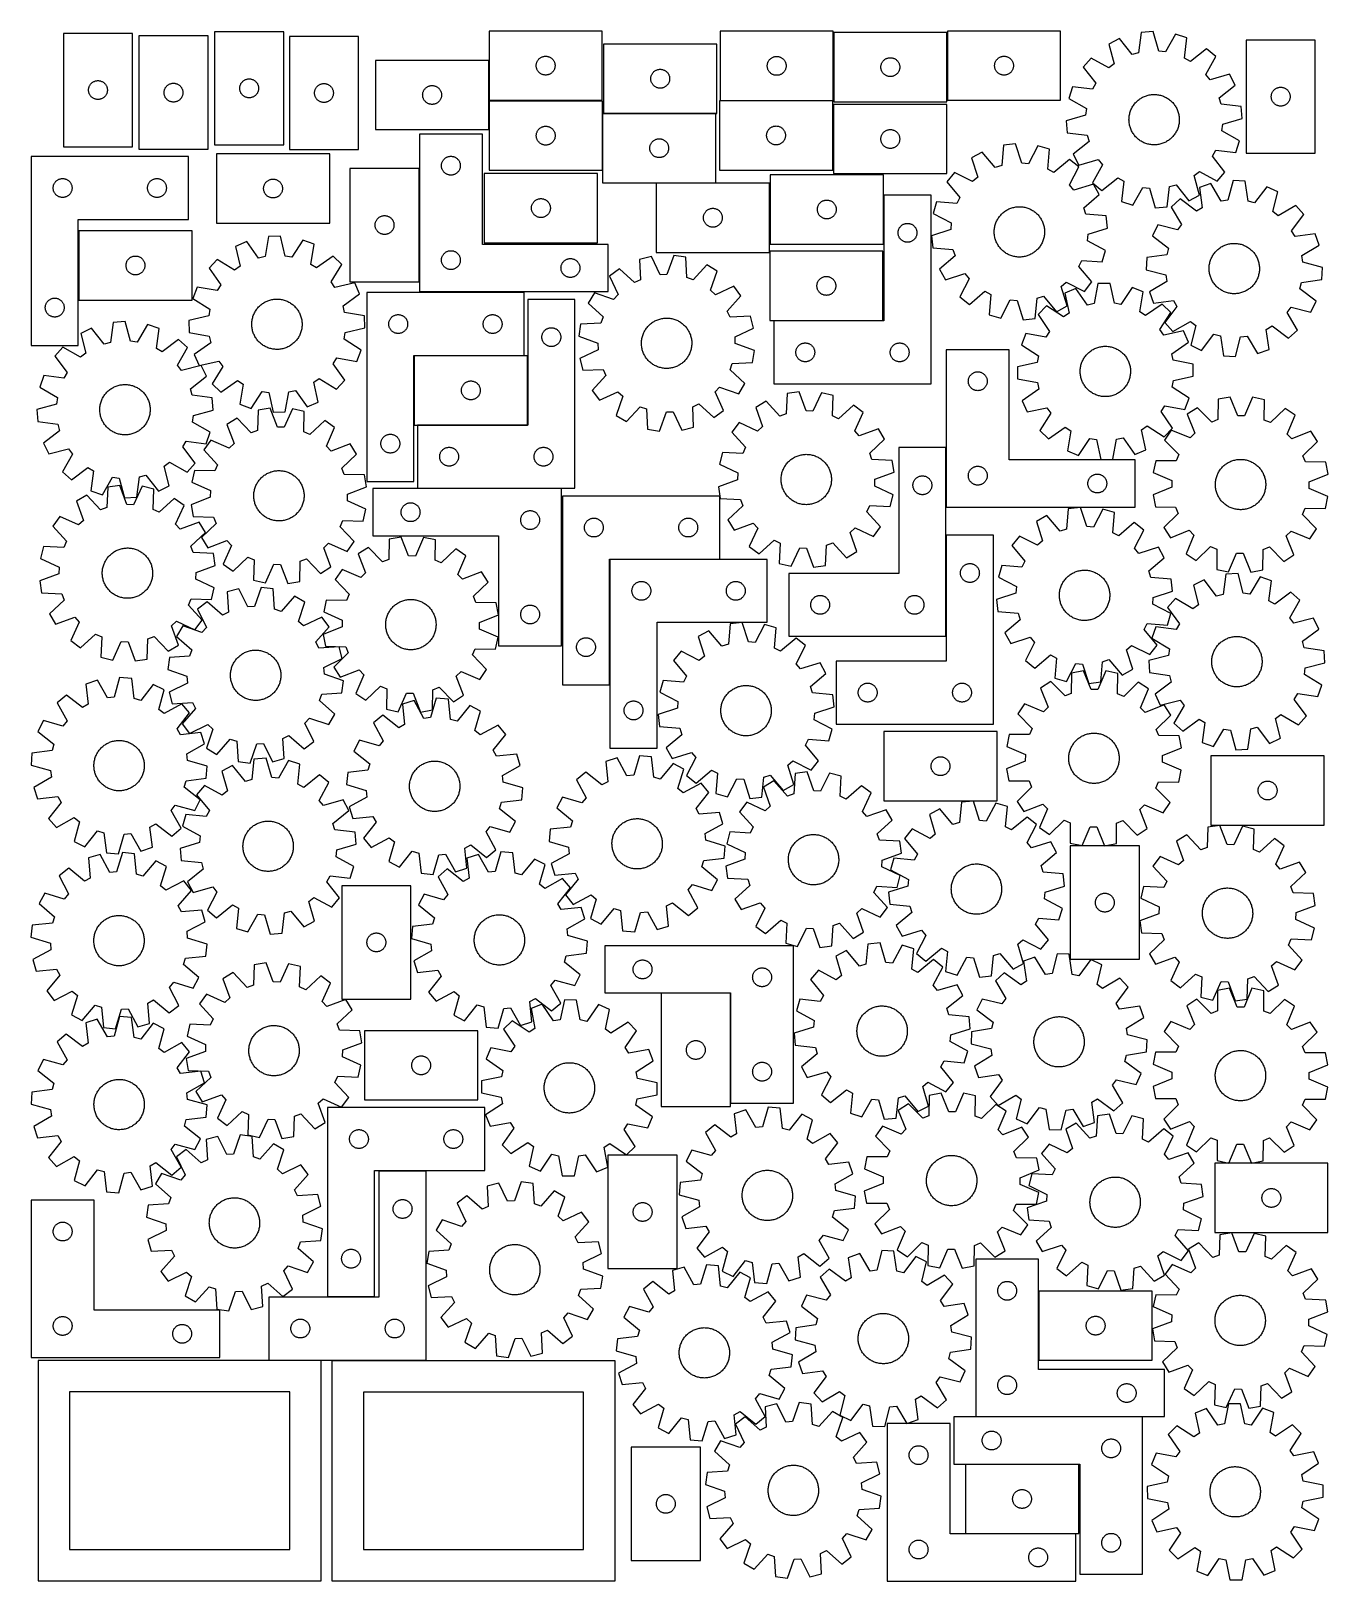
# Model space of a CAD drawing. Header units: millimetres. Extents: x 7 to 1243, y 7 to 1484.
import ezdxf

# ---------------------------------------------------------------- set-up
doc = ezdxf.new("R2010")
doc.units = ezdxf.units.MM
doc.layers.add('CUT', color=7, linetype='CONTINUOUS', true_color=0x000000)

msp = doc.modelspace()

# ---------------------------------------------------------------- linework, layer by layer
at = {"layer": 'CUT'}
for p, q in [((103.429135, 1481.899967), (37.429135, 1481.899967)), ((37.429135, 1481.899967), (37.429135, 1373.899967)), ((103.429135, 1373.899967), (103.429135, 1481.899967)), ((175.456601, 1479.462955), (109.456601, 1479.462955)), ((109.456601, 1479.462955), (109.456601, 1371.462955)), ((175.456601, 1371.462955), (175.456601, 1479.462955)), ((247.626279, 1483.527652), (181.626279, 1483.527652)), ((181.626279, 1483.527652), (181.626279, 1375.527652)), ((247.626279, 1375.527652), (247.626279, 1483.527652)), ((252.929313, 1479.082337), (252.929313, 1371.082337)), ((318.929313, 1479.082337), (252.929313, 1479.082337)), ((318.929313, 1371.082337), (318.929313, 1479.082337)), ((551.344113, 1484.203189), (443.344113, 1484.203189)), ((443.344113, 1484.203189), (443.344113, 1418.203189)), ((551.344113, 1418.203189), (551.344113, 1484.203189)), ((771.69885, 1483.945864), (663.69885, 1483.945864)), ((663.69885, 1483.945864), (663.69885, 1417.945864)), ((771.69885, 1417.945864), (771.69885, 1483.945864)), ((880.048764, 1482.758364), (772.048764, 1482.758364)), ((772.048764, 1482.758364), (772.048764, 1416.758364)), ((880.048764, 1416.758364), (880.048764, 1482.758364)), ((988.505673, 1484.133608), (880.505673, 1484.133608)), ((880.505673, 1484.133608), (880.505673, 1418.133608)), ((988.505673, 1418.133608), (988.505673, 1484.133608)), ((1065.193776, 1482.734949), (1062.883363, 1463.496851)), ((1076.692894, 1483.660024), (1065.193776, 1482.734949)), ((1082.049006, 1465.038679), (1076.692894, 1483.660024)), ((1097.932212, 1481.183541), (1088.435567, 1464.294013)), ((1108.910022, 1477.637677), (1097.932212, 1481.183541)), ((660.625974, 1471.689517), (552.625974, 1471.689517)), ((552.625974, 1471.689517), (552.625974, 1405.689517)), ((660.625974, 1405.689517), (660.625974, 1471.689517)), ((1044.623495, 1476.894986), (1034.353707, 1471.639806)), ((1034.353707, 1471.639806), (1039.581265, 1452.981964)), ((1056.697978, 1461.740802), (1044.623495, 1476.894986)), ((1062.883363, 1463.496851), (1056.697978, 1461.740802)), ((1088.435567, 1464.294013), (1082.049006, 1465.038679)), ((1106.732344, 1458.384103), (1108.910022, 1477.637677)), ((1127.584884, 1467.22177), (1112.347786, 1455.252089)), ((1136.370115, 1459.744793), (1127.584884, 1467.22177)), ((1165.343235, 1475.619446), (1165.343235, 1367.619446)), ((1231.343235, 1475.619446), (1165.343235, 1475.619446)), ((1231.343235, 1367.619446), (1231.343235, 1475.619446)), ((443.075559, 1456.227114), (335.075559, 1456.227114)), ((335.075559, 1456.227114), (335.075559, 1390.227114)), ((443.075559, 1390.227114), (443.075559, 1456.227114)), ((488.344113, 1451.203189), (488.363383, 1451.791817)), ((488.363383, 1450.61456), (488.344113, 1451.203189)), ((488.363383, 1451.791817), (488.42111, 1452.377924)), ((488.42111, 1450.028453), (488.363383, 1450.61456)), ((488.42111, 1452.377924), (488.517046, 1452.959001)), ((488.517046, 1449.447376), (488.42111, 1450.028453)), ((488.517046, 1452.959001), (488.650781, 1453.53256)), ((488.650781, 1448.873817), (488.517046, 1449.447376)), ((488.650781, 1453.53256), (488.821742, 1454.096144)), ((488.821742, 1448.310233), (488.650781, 1448.873817)), ((488.821742, 1454.096144), (489.029198, 1454.647339)), ((489.029198, 1447.759038), (488.821742, 1448.310233)), ((489.029198, 1454.647339), (489.272259, 1455.183787)), ((489.272259, 1455.183787), (489.549885, 1455.703189)), ((489.549885, 1455.703189), (489.860887, 1456.203321)), ((489.860887, 1456.203321), (490.203933, 1456.682041)), ((490.203933, 1456.682041), (490.577555, 1457.137301)), ((490.577555, 1457.137301), (490.980152, 1457.56715)), ((490.980152, 1457.56715), (491.410001, 1457.969747)), ((491.410001, 1457.969747), (491.865261, 1458.343369)), ((491.865261, 1458.343369), (492.343981, 1458.686415)), ((492.343981, 1458.686415), (492.844113, 1458.997417)), ((492.844113, 1458.997417), (493.363515, 1459.275043)), ((493.363515, 1459.275043), (493.899963, 1459.518104)), ((493.899963, 1459.518104), (494.451158, 1459.72556)), ((494.451158, 1459.72556), (495.014742, 1459.896521)), ((495.014742, 1459.896521), (495.588301, 1460.030256)), ((495.588301, 1460.030256), (496.169378, 1460.126192)), ((496.169378, 1460.126192), (496.755485, 1460.183919)), ((496.755485, 1460.183919), (497.344113, 1460.203189)), ((497.344113, 1460.203189), (497.932742, 1460.183919)), ((497.932742, 1460.183919), (498.518849, 1460.126192)), ((498.518849, 1460.126192), (499.099926, 1460.030256)), ((499.099926, 1460.030256), (499.673485, 1459.896521)), ((499.673485, 1459.896521), (500.237069, 1459.72556)), ((500.237069, 1459.72556), (500.788264, 1459.518104)), ((500.788264, 1459.518104), (501.324712, 1459.275043)), ((501.324712, 1459.275043), (501.844113, 1458.997417)), ((501.844113, 1458.997417), (502.344246, 1458.686415)), ((502.344246, 1458.686415), (502.822966, 1458.343369)), ((502.822966, 1458.343369), (503.278226, 1457.969747)), ((503.278226, 1457.969747), (503.708074, 1457.56715)), ((503.708074, 1457.56715), (504.110672, 1457.137301)), ((504.110672, 1457.137301), (504.484293, 1456.682041)), ((504.484293, 1456.682041), (504.82734, 1456.203321)), ((504.82734, 1456.203321), (505.138342, 1455.703189)), ((505.138342, 1455.703189), (505.415968, 1455.183787)), ((505.415968, 1455.183787), (505.659029, 1454.647339)), ((505.659029, 1454.647339), (505.866485, 1454.096144)), ((505.866485, 1448.310233), (505.659029, 1447.759038)), ((505.866485, 1454.096144), (506.037446, 1453.53256)), ((506.037446, 1448.873817), (505.866485, 1448.310233)), ((506.037446, 1453.53256), (506.171181, 1452.959001)), ((506.171181, 1449.447376), (506.037446, 1448.873817)), ((506.171181, 1452.959001), (506.267117, 1452.377924)), ((506.267117, 1450.028453), (506.171181, 1449.447376)), ((506.267117, 1452.377924), (506.324844, 1451.791817)), ((506.324844, 1450.61456), (506.267117, 1450.028453)), ((506.324844, 1451.791817), (506.344113, 1451.203189)), ((506.344113, 1451.203189), (506.324844, 1450.61456)), ((708.69885, 1450.945864), (708.718119, 1451.534493)), ((708.718119, 1450.357236), (708.69885, 1450.945864)), ((708.718119, 1451.534493), (708.775846, 1452.1206)), ((708.775846, 1449.771129), (708.718119, 1450.357236)), ((708.775846, 1452.1206), (708.871782, 1452.701677)), ((708.871782, 1449.190051), (708.775846, 1449.771129)), ((708.871782, 1452.701677), (709.005517, 1453.275236)), ((709.005517, 1448.616493), (708.871782, 1449.190051)), ((709.005517, 1453.275236), (709.176479, 1453.83882)), ((709.176479, 1448.052909), (709.005517, 1448.616493)), ((709.176479, 1453.83882), (709.383934, 1454.390015)), ((709.383934, 1454.390015), (709.626995, 1454.926463)), ((709.626995, 1454.926463), (709.904621, 1455.445864)), ((709.904621, 1455.445864), (710.215623, 1455.945996)), ((710.215623, 1455.945996), (710.55867, 1456.424717)), ((710.55867, 1456.424717), (710.932291, 1456.879977)), ((710.932291, 1456.879977), (711.334889, 1457.309825)), ((711.334889, 1457.309825), (711.764737, 1457.712423)), ((711.764737, 1457.712423), (712.219997, 1458.086044)), ((712.219997, 1458.086044), (712.698718, 1458.429091)), ((712.698718, 1458.429091), (713.19885, 1458.740093)), ((713.19885, 1458.740093), (713.718252, 1459.017719)), ((713.718252, 1459.017719), (714.254699, 1459.26078)), ((714.254699, 1459.26078), (714.805895, 1459.468236)), ((714.805895, 1459.468236), (715.369478, 1459.639197)), ((715.369478, 1459.639197), (715.943037, 1459.772932)), ((715.943037, 1459.772932), (716.524114, 1459.868868)), ((716.524114, 1459.868868), (717.110222, 1459.926595)), ((717.110222, 1459.926595), (717.69885, 1459.945864)), ((717.69885, 1459.945864), (718.287478, 1459.926595)), ((718.287478, 1459.926595), (718.873585, 1459.868868)), ((718.873585, 1459.868868), (719.454663, 1459.772932)), ((719.454663, 1459.772932), (720.028221, 1459.639197)), ((720.028221, 1459.639197), (720.591805, 1459.468236)), ((720.591805, 1459.468236), (721.143001, 1459.26078)), ((721.143001, 1459.26078), (721.679448, 1459.017719)), ((721.679448, 1459.017719), (722.19885, 1458.740093)), ((722.19885, 1458.740093), (722.698982, 1458.429091)), ((722.698982, 1458.429091), (723.177703, 1458.086044)), ((723.177703, 1458.086044), (723.632962, 1457.712423)), ((723.632962, 1457.712423), (724.062811, 1457.309825)), ((724.062811, 1457.309825), (724.465408, 1456.879977)), ((724.465408, 1456.879977), (724.83903, 1456.424717)), ((724.83903, 1456.424717), (725.182076, 1455.945996)), ((725.182076, 1455.945996), (725.493078, 1455.445864)), ((725.493078, 1455.445864), (725.770704, 1454.926463)), ((725.770704, 1454.926463), (726.013766, 1454.390015)), ((726.013766, 1454.390015), (726.221221, 1453.83882)), ((726.221221, 1453.83882), (726.392182, 1453.275236)), ((726.392182, 1448.616493), (726.221221, 1448.052909)), ((726.392182, 1453.275236), (726.525917, 1452.701677)), ((726.525917, 1449.190051), (726.392182, 1448.616493)), ((726.525917, 1452.701677), (726.621854, 1452.1206)), ((726.621854, 1449.771129), (726.525917, 1449.190051)), ((726.621854, 1452.1206), (726.67958, 1451.534493)), ((726.67958, 1450.357236), (726.621854, 1449.771129)), ((726.67958, 1451.534493), (726.69885, 1450.945864)), ((726.69885, 1450.945864), (726.67958, 1450.357236)), ((817.048764, 1449.758364), (817.068034, 1450.346993)), ((817.068034, 1449.169736), (817.048764, 1449.758364)), ((817.068034, 1450.346993), (817.125761, 1450.9331)), ((817.125761, 1448.583629), (817.068034, 1449.169736)), ((817.125761, 1450.9331), (817.221697, 1451.514177)), ((817.221697, 1448.002551), (817.125761, 1448.583629)), ((817.221697, 1451.514177), (817.355432, 1452.087736)), ((817.355432, 1452.087736), (817.526393, 1452.65132)), ((817.526393, 1452.65132), (817.733849, 1453.202515)), ((817.733849, 1453.202515), (817.97691, 1453.738963)), ((817.97691, 1453.738963), (818.254536, 1454.258364)), ((818.254536, 1454.258364), (818.565538, 1454.758496)), ((818.565538, 1454.758496), (818.908584, 1455.237217)), ((818.908584, 1455.237217), (819.282206, 1455.692477)), ((819.282206, 1455.692477), (819.684803, 1456.122325)), ((819.684803, 1456.122325), (820.114652, 1456.524923)), ((820.114652, 1456.524923), (820.569911, 1456.898544)), ((820.569911, 1456.898544), (821.048632, 1457.241591)), ((821.048632, 1457.241591), (821.548764, 1457.552593)), ((821.548764, 1457.552593), (822.068166, 1457.830219)), ((822.068166, 1457.830219), (822.604613, 1458.07328)), ((822.604613, 1458.07328), (823.155809, 1458.280736)), ((823.155809, 1458.280736), (823.719393, 1458.451697)), ((823.719393, 1458.451697), (824.292951, 1458.585432)), ((824.292951, 1458.585432), (824.874029, 1458.681368)), ((824.874029, 1458.681368), (825.460136, 1458.739095)), ((825.460136, 1458.739095), (826.048764, 1458.758364)), ((826.048764, 1458.758364), (826.637392, 1458.739095)), ((826.637392, 1458.739095), (827.2235, 1458.681368)), ((827.2235, 1458.681368), (827.804577, 1458.585432)), ((827.804577, 1458.585432), (828.378136, 1458.451697)), ((828.378136, 1458.451697), (828.941719, 1458.280736)), ((828.941719, 1458.280736), (829.492915, 1458.07328)), ((829.492915, 1458.07328), (830.029363, 1457.830219)), ((830.029363, 1457.830219), (830.548764, 1457.552593)), ((830.548764, 1457.552593), (831.048896, 1457.241591)), ((831.048896, 1457.241591), (831.527617, 1456.898544)), ((831.527617, 1456.898544), (831.982877, 1456.524923)), ((831.982877, 1456.524923), (832.412725, 1456.122325)), ((832.412725, 1456.122325), (832.815323, 1455.692477)), ((832.815323, 1455.692477), (833.188944, 1455.237217)), ((833.188944, 1455.237217), (833.531991, 1454.758496)), ((833.531991, 1454.758496), (833.842993, 1454.258364)), ((833.842993, 1454.258364), (834.120619, 1453.738963)), ((834.120619, 1453.738963), (834.36368, 1453.202515)), ((834.36368, 1453.202515), (834.571135, 1452.65132)), ((834.571135, 1452.65132), (834.742097, 1452.087736)), ((834.742097, 1452.087736), (834.875832, 1451.514177)), ((834.875832, 1451.514177), (834.971768, 1450.9331)), ((834.971768, 1448.583629), (834.875832, 1448.002551)), ((834.971768, 1450.9331), (835.029495, 1450.346993)), ((835.029495, 1449.169736), (834.971768, 1448.583629)), ((835.029495, 1450.346993), (835.048764, 1449.758364)), ((835.048764, 1449.758364), (835.029495, 1449.169736)), ((925.505673, 1451.133608), (925.524943, 1451.722237)), ((925.524943, 1450.54498), (925.505673, 1451.133608)), ((925.524943, 1451.722237), (925.58267, 1452.308344)), ((925.58267, 1449.958873), (925.524943, 1450.54498)), ((925.58267, 1452.308344), (925.678606, 1452.889421)), ((925.678606, 1449.377796), (925.58267, 1449.958873)), ((925.678606, 1452.889421), (925.812341, 1453.46298)), ((925.812341, 1448.804237), (925.678606, 1449.377796)), ((925.812341, 1453.46298), (925.983302, 1454.026564)), ((925.983302, 1448.240653), (925.812341, 1448.804237)), ((925.983302, 1454.026564), (926.190758, 1454.577759)), ((926.190758, 1447.689458), (925.983302, 1448.240653)), ((926.190758, 1454.577759), (926.433819, 1455.114207)), ((926.433819, 1455.114207), (926.711445, 1455.633608)), ((926.711445, 1455.633608), (927.022447, 1456.133741)), ((927.022447, 1456.133741), (927.365493, 1456.612461)), ((927.365493, 1456.612461), (927.739115, 1457.067721)), ((927.739115, 1457.067721), (928.141712, 1457.49757)), ((928.141712, 1457.49757), (928.571561, 1457.900167)), ((928.571561, 1457.900167), (929.026821, 1458.273789)), ((929.026821, 1458.273789), (929.505541, 1458.616835)), ((929.505541, 1458.616835), (930.005673, 1458.927837)), ((930.005673, 1458.927837), (930.525075, 1459.205463)), ((930.525075, 1459.205463), (931.061523, 1459.448524)), ((931.061523, 1459.448524), (931.612718, 1459.65598)), ((931.612718, 1459.65598), (932.176302, 1459.826941)), ((932.176302, 1459.826941), (932.749861, 1459.960676)), ((932.749861, 1459.960676), (933.330938, 1460.056612)), ((933.330938, 1460.056612), (933.917045, 1460.114339)), ((933.917045, 1460.114339), (934.505673, 1460.133608)), ((934.505673, 1460.133608), (935.094302, 1460.114339)), ((935.094302, 1460.114339), (935.680409, 1460.056612)), ((935.680409, 1460.056612), (936.261486, 1459.960676)), ((936.261486, 1459.960676), (936.835045, 1459.826941)), ((936.835045, 1459.826941), (937.398629, 1459.65598)), ((937.398629, 1459.65598), (937.949824, 1459.448524)), ((937.949824, 1459.448524), (938.486272, 1459.205463)), ((938.486272, 1459.205463), (939.005673, 1458.927837)), ((939.005673, 1458.927837), (939.505806, 1458.616835)), ((939.505806, 1458.616835), (939.984526, 1458.273789)), ((939.984526, 1458.273789), (940.439786, 1457.900167)), ((940.439786, 1457.900167), (940.869635, 1457.49757)), ((940.869635, 1457.49757), (941.272232, 1457.067721)), ((941.272232, 1457.067721), (941.645854, 1456.612461)), ((941.645854, 1456.612461), (941.9889, 1456.133741)), ((941.9889, 1456.133741), (942.299902, 1455.633608)), ((942.299902, 1455.633608), (942.577528, 1455.114207)), ((942.577528, 1455.114207), (942.820589, 1454.577759)), ((942.820589, 1454.577759), (943.028045, 1454.026564)), ((943.028045, 1448.240653), (942.820589, 1447.689458)), ((943.028045, 1454.026564), (943.199006, 1453.46298)), ((943.199006, 1448.804237), (943.028045, 1448.240653)), ((943.199006, 1453.46298), (943.332741, 1452.889421)), ((943.332741, 1449.377796), (943.199006, 1448.804237)), ((943.332741, 1452.889421), (943.428677, 1452.308344)), ((943.428677, 1449.958873), (943.332741, 1449.377796)), ((943.428677, 1452.308344), (943.486404, 1451.722237)), ((943.486404, 1450.54498), (943.428677, 1449.958873)), ((943.486404, 1451.722237), (943.505673, 1451.133608)), ((943.505673, 1451.133608), (943.486404, 1450.54498)), ((1017.584103, 1458.372478), (1010.107126, 1449.587247)), ((1010.107126, 1449.587247), (1022.076807, 1434.350148)), ((1034.538725, 1448.992542), (1017.584103, 1458.372478)), ((1039.581265, 1452.981964), (1034.538725, 1448.992542)), ((1112.347786, 1455.252089), (1106.732344, 1458.384103)), ((1126.99018, 1442.79017), (1136.370115, 1459.744793)), ((62.945908, 1432.900099), (63.288955, 1433.378819)), ((63.288955, 1433.378819), (63.662577, 1433.834079)), ((63.662577, 1433.834079), (64.065174, 1434.263928)), ((64.065174, 1434.263928), (64.495023, 1434.666525)), ((64.495023, 1434.666525), (64.950282, 1435.040147)), ((64.950282, 1435.040147), (65.429003, 1435.383193)), ((65.429003, 1435.383193), (65.929135, 1435.694195)), ((65.929135, 1435.694195), (66.448537, 1435.971821)), ((66.448537, 1435.971821), (66.984984, 1436.214882)), ((66.984984, 1436.214882), (67.53618, 1436.422338)), ((67.53618, 1436.422338), (68.099764, 1436.593299)), ((68.099764, 1436.593299), (68.673322, 1436.727034)), ((68.673322, 1436.727034), (69.254399, 1436.82297)), ((69.254399, 1436.82297), (69.840507, 1436.880697)), ((69.840507, 1436.880697), (70.429135, 1436.899967)), ((70.429135, 1436.899967), (71.017763, 1436.880697)), ((71.017763, 1436.880697), (71.603871, 1436.82297)), ((71.603871, 1436.82297), (72.184948, 1436.727034)), ((72.184948, 1436.727034), (72.758506, 1436.593299)), ((72.758506, 1436.593299), (73.32209, 1436.422338)), ((73.32209, 1436.422338), (73.873286, 1436.214882)), ((73.873286, 1436.214882), (74.409733, 1435.971821)), ((74.409733, 1435.971821), (74.929135, 1435.694195)), ((74.929135, 1435.694195), (75.429267, 1435.383193)), ((75.429267, 1435.383193), (75.907988, 1435.040147)), ((75.907988, 1435.040147), (76.363247, 1434.666525)), ((76.363247, 1434.666525), (76.793096, 1434.263928)), ((76.793096, 1434.263928), (77.195693, 1433.834079)), ((77.195693, 1433.834079), (77.569315, 1433.378819)), ((77.569315, 1433.378819), (77.912362, 1432.900099)), ((137.956601, 1433.257183), (138.476003, 1433.53481)), ((138.476003, 1433.53481), (139.01245, 1433.777871)), ((139.01245, 1433.777871), (139.563646, 1433.985326)), ((139.563646, 1433.985326), (140.127229, 1434.156287)), ((140.127229, 1434.156287), (140.700788, 1434.290022)), ((140.700788, 1434.290022), (141.281865, 1434.385959)), ((141.281865, 1434.385959), (141.867973, 1434.443685)), ((141.867973, 1434.443685), (142.456601, 1434.462955)), ((142.456601, 1434.462955), (143.045229, 1434.443685)), ((143.045229, 1434.443685), (143.631337, 1434.385959)), ((143.631337, 1434.385959), (144.212414, 1434.290022)), ((144.212414, 1434.290022), (144.785972, 1434.156287)), ((144.785972, 1434.156287), (145.349556, 1433.985326)), ((145.349556, 1433.985326), (145.900752, 1433.777871)), ((145.900752, 1433.777871), (146.437199, 1433.53481)), ((146.437199, 1433.53481), (146.956601, 1433.257183)), ((206.311363, 1432.971803), (206.554424, 1433.50825)), ((206.554424, 1433.50825), (206.83205, 1434.027652)), ((206.83205, 1434.027652), (207.143052, 1434.527784)), ((207.143052, 1434.527784), (207.486098, 1435.006505)), ((207.486098, 1435.006505), (207.85972, 1435.461764)), ((207.85972, 1435.461764), (208.262318, 1435.891613)), ((208.262318, 1435.891613), (208.692166, 1436.29421)), ((208.692166, 1436.29421), (209.147426, 1436.667832)), ((209.147426, 1436.667832), (209.626146, 1437.010879)), ((209.626146, 1437.010879), (210.126279, 1437.321881)), ((210.126279, 1437.321881), (210.64568, 1437.599507)), ((210.64568, 1437.599507), (211.182128, 1437.842568)), ((211.182128, 1437.842568), (211.733323, 1438.050023)), ((211.733323, 1438.050023), (212.296907, 1438.220985)), ((212.296907, 1438.220985), (212.870466, 1438.35472)), ((212.870466, 1438.35472), (213.451543, 1438.450656)), ((213.451543, 1438.450656), (214.03765, 1438.508382)), ((214.03765, 1438.508382), (214.626279, 1438.527652)), ((214.626279, 1438.527652), (215.214907, 1438.508382)), ((215.214907, 1438.508382), (215.801014, 1438.450656)), ((215.801014, 1438.450656), (216.382091, 1438.35472)), ((216.382091, 1438.35472), (216.95565, 1438.220985)), ((216.95565, 1438.220985), (217.519234, 1438.050023)), ((217.519234, 1438.050023), (218.070429, 1437.842568)), ((218.070429, 1437.842568), (218.606877, 1437.599507)), ((218.606877, 1437.599507), (219.126279, 1437.321881)), ((219.126279, 1437.321881), (219.626411, 1437.010879)), ((219.626411, 1437.010879), (220.105131, 1436.667832)), ((220.105131, 1436.667832), (220.560391, 1436.29421)), ((220.560391, 1436.29421), (220.99024, 1435.891613)), ((220.99024, 1435.891613), (221.392837, 1435.461764)), ((221.392837, 1435.461764), (221.766459, 1435.006505)), ((221.766459, 1435.006505), (222.109505, 1434.527784)), ((222.109505, 1434.527784), (222.420507, 1434.027652)), ((222.420507, 1434.027652), (222.698133, 1433.50825)), ((222.698133, 1433.50825), (222.941194, 1432.971803)), ((281.948715, 1433.154191), (282.485162, 1433.397253)), ((282.485162, 1433.397253), (283.036358, 1433.604708)), ((283.036358, 1433.604708), (283.599942, 1433.775669)), ((283.599942, 1433.775669), (284.1735, 1433.909404)), ((284.1735, 1433.909404), (284.754578, 1434.00534)), ((284.754578, 1434.00534), (285.340685, 1434.063067)), ((285.340685, 1434.063067), (285.929313, 1434.082337)), ((285.929313, 1434.082337), (286.517942, 1434.063067)), ((286.517942, 1434.063067), (287.104049, 1434.00534)), ((287.104049, 1434.00534), (287.685126, 1433.909404)), ((287.685126, 1433.909404), (288.258685, 1433.775669)), ((288.258685, 1433.775669), (288.822269, 1433.604708)), ((288.822269, 1433.604708), (289.373464, 1433.397253)), ((289.373464, 1433.397253), (289.909912, 1433.154191)), ((489.272259, 1447.22259), (489.029198, 1447.759038)), ((489.549885, 1446.703189), (489.272259, 1447.22259)), ((489.860887, 1446.203056), (489.549885, 1446.703189)), ((490.203933, 1445.724336), (489.860887, 1446.203056)), ((490.577555, 1445.269076), (490.203933, 1445.724336)), ((490.980152, 1444.839228), (490.577555, 1445.269076)), ((491.410001, 1444.43663), (490.980152, 1444.839228)), ((491.865261, 1444.063009), (491.410001, 1444.43663)), ((492.343981, 1443.719962), (491.865261, 1444.063009)), ((492.844113, 1443.40896), (492.343981, 1443.719962)), ((493.363515, 1443.131334), (492.844113, 1443.40896)), ((493.899963, 1442.888273), (493.363515, 1443.131334)), ((494.451158, 1442.680817), (493.899963, 1442.888273)), ((495.014742, 1442.509856), (494.451158, 1442.680817)), ((495.588301, 1442.376121), (495.014742, 1442.509856)), ((496.169378, 1442.280185), (495.588301, 1442.376121)), ((496.755485, 1442.222458), (496.169378, 1442.280185)), ((497.344113, 1442.203189), (496.755485, 1442.222458)), ((497.932742, 1442.222458), (497.344113, 1442.203189)), ((498.518849, 1442.280185), (497.932742, 1442.222458)), ((499.099926, 1442.376121), (498.518849, 1442.280185)), ((499.673485, 1442.509856), (499.099926, 1442.376121)), ((500.237069, 1442.680817), (499.673485, 1442.509856)), ((500.788264, 1442.888273), (500.237069, 1442.680817)), ((501.324712, 1443.131334), (500.788264, 1442.888273)), ((501.844113, 1443.40896), (501.324712, 1443.131334)), ((502.344246, 1443.719962), (501.844113, 1443.40896)), ((502.822966, 1444.063009), (502.344246, 1443.719962)), ((503.278226, 1444.43663), (502.822966, 1444.063009)), ((503.708074, 1444.839228), (503.278226, 1444.43663)), ((504.110672, 1445.269076), (503.708074, 1444.839228)), ((504.484293, 1445.724336), (504.110672, 1445.269076)), ((504.82734, 1446.203056), (504.484293, 1445.724336)), ((505.138342, 1446.703189), (504.82734, 1446.203056)), ((505.415968, 1447.22259), (505.138342, 1446.703189)), ((505.659029, 1447.759038), (505.415968, 1447.22259)), ((597.625974, 1438.689517), (597.645243, 1439.278145)), ((597.645243, 1438.100889), (597.625974, 1438.689517)), ((597.645243, 1439.278145), (597.70297, 1439.864252)), ((597.70297, 1437.514781), (597.645243, 1438.100889)), ((597.70297, 1439.864252), (597.798906, 1440.44533)), ((597.798906, 1436.933704), (597.70297, 1437.514781)), ((597.798906, 1440.44533), (597.932641, 1441.018888)), ((597.932641, 1436.360145), (597.798906, 1436.933704)), ((597.932641, 1441.018888), (598.103603, 1441.582472)), ((598.103603, 1435.796562), (597.932641, 1436.360145)), ((598.103603, 1441.582472), (598.311058, 1442.133668)), ((598.311058, 1435.245366), (598.103603, 1435.796562)), ((598.311058, 1442.133668), (598.554119, 1442.670115)), ((598.554119, 1434.708918), (598.311058, 1435.245366)), ((598.554119, 1442.670115), (598.831745, 1443.189517)), ((598.831745, 1434.189517), (598.554119, 1434.708918)), ((598.831745, 1443.189517), (599.142747, 1443.689649)), ((599.142747, 1433.689385), (598.831745, 1434.189517)), ((599.142747, 1443.689649), (599.485794, 1444.16837)), ((599.485794, 1433.210664), (599.142747, 1433.689385)), ((599.485794, 1444.16837), (599.859416, 1444.623629)), ((599.859416, 1444.623629), (600.262013, 1445.053478)), ((600.262013, 1445.053478), (600.691861, 1445.456075)), ((600.691861, 1445.456075), (601.147121, 1445.829697)), ((601.147121, 1445.829697), (601.625842, 1446.172743)), ((601.625842, 1446.172743), (602.125974, 1446.483745)), ((602.125974, 1446.483745), (602.645376, 1446.761371)), ((602.645376, 1446.761371), (603.181823, 1447.004432)), ((603.181823, 1447.004432), (603.733019, 1447.211888)), ((603.733019, 1447.211888), (604.296602, 1447.382849)), ((604.296602, 1447.382849), (604.870161, 1447.516584)), ((604.870161, 1447.516584), (605.451238, 1447.61252)), ((605.451238, 1447.61252), (606.037346, 1447.670247)), ((606.037346, 1447.670247), (606.625974, 1447.689517)), ((606.625974, 1447.689517), (607.214602, 1447.670247)), ((607.214602, 1447.670247), (607.80071, 1447.61252)), ((607.80071, 1447.61252), (608.381787, 1447.516584)), ((608.381787, 1447.516584), (608.955345, 1447.382849)), ((608.955345, 1447.382849), (609.518929, 1447.211888)), ((609.518929, 1447.211888), (610.070125, 1447.004432)), ((610.070125, 1447.004432), (610.606572, 1446.761371)), ((610.606572, 1446.761371), (611.125974, 1446.483745)), ((611.125974, 1446.483745), (611.626106, 1446.172743)), ((611.626106, 1446.172743), (612.104827, 1445.829697)), ((612.104827, 1445.829697), (612.560086, 1445.456075)), ((612.560086, 1445.456075), (612.989935, 1445.053478)), ((612.989935, 1445.053478), (613.392532, 1444.623629)), ((613.392532, 1444.623629), (613.766154, 1444.16837)), ((613.766154, 1444.16837), (614.1092, 1443.689649)), ((614.1092, 1433.689385), (613.766154, 1433.210664)), ((614.1092, 1443.689649), (614.420202, 1443.189517)), ((614.420202, 1434.189517), (614.1092, 1433.689385)), ((614.420202, 1443.189517), (614.697828, 1442.670115)), ((614.697828, 1434.708918), (614.420202, 1434.189517)), ((614.697828, 1442.670115), (614.94089, 1442.133668)), ((614.94089, 1435.245366), (614.697828, 1434.708918)), ((614.94089, 1442.133668), (615.148345, 1441.582472)), ((615.148345, 1435.796562), (614.94089, 1435.245366)), ((615.148345, 1441.582472), (615.319306, 1441.018888)), ((615.319306, 1436.360145), (615.148345, 1435.796562)), ((615.319306, 1441.018888), (615.453041, 1440.44533)), ((615.453041, 1436.933704), (615.319306, 1436.360145)), ((615.453041, 1440.44533), (615.548978, 1439.864252)), ((615.548978, 1437.514781), (615.453041, 1436.933704)), ((615.548978, 1439.864252), (615.606704, 1439.278145)), ((615.606704, 1438.100889), (615.548978, 1437.514781)), ((615.606704, 1439.278145), (615.625974, 1438.689517)), ((615.625974, 1438.689517), (615.606704, 1438.100889)), ((709.383934, 1447.501713), (709.176479, 1448.052909)), ((709.626995, 1446.965266), (709.383934, 1447.501713)), ((709.904621, 1446.445864), (709.626995, 1446.965266)), ((710.215623, 1445.945732), (709.904621, 1446.445864)), ((710.55867, 1445.467011), (710.215623, 1445.945732)), ((710.932291, 1445.011752), (710.55867, 1445.467011)), ((711.334889, 1444.581903), (710.932291, 1445.011752)), ((711.764737, 1444.179306), (711.334889, 1444.581903)), ((712.219997, 1443.805684), (711.764737, 1444.179306)), ((712.698718, 1443.462638), (712.219997, 1443.805684)), ((713.19885, 1443.151636), (712.698718, 1443.462638)), ((713.718252, 1442.87401), (713.19885, 1443.151636)), ((714.254699, 1442.630949), (713.718252, 1442.87401)), ((714.805895, 1442.423493), (714.254699, 1442.630949)), ((715.369478, 1442.252532), (714.805895, 1442.423493)), ((715.943037, 1442.118797), (715.369478, 1442.252532)), ((716.524114, 1442.022861), (715.943037, 1442.118797)), ((717.110222, 1441.965134), (716.524114, 1442.022861)), ((717.69885, 1441.945864), (717.110222, 1441.965134)), ((718.287478, 1441.965134), (717.69885, 1441.945864)), ((718.873585, 1442.022861), (718.287478, 1441.965134)), ((719.454663, 1442.118797), (718.873585, 1442.022861)), ((720.028221, 1442.252532), (719.454663, 1442.118797)), ((720.591805, 1442.423493), (720.028221, 1442.252532)), ((721.143001, 1442.630949), (720.591805, 1442.423493)), ((721.679448, 1442.87401), (721.143001, 1442.630949)), ((722.19885, 1443.151636), (721.679448, 1442.87401)), ((722.698982, 1443.462638), (722.19885, 1443.151636)), ((723.177703, 1443.805684), (722.698982, 1443.462638)), ((723.632962, 1444.179306), (723.177703, 1443.805684)), ((724.062811, 1444.581903), (723.632962, 1444.179306)), ((724.465408, 1445.011752), (724.062811, 1444.581903)), ((724.83903, 1445.467011), (724.465408, 1445.011752)), ((725.182076, 1445.945732), (724.83903, 1445.467011)), ((725.493078, 1446.445864), (725.182076, 1445.945732)), ((725.770704, 1446.965266), (725.493078, 1446.445864)), ((726.013766, 1447.501713), (725.770704, 1446.965266)), ((726.221221, 1448.052909), (726.013766, 1447.501713)), ((817.355432, 1447.428993), (817.221697, 1448.002551)), ((817.526393, 1446.865409), (817.355432, 1447.428993)), ((817.733849, 1446.314213), (817.526393, 1446.865409)), ((817.97691, 1445.777766), (817.733849, 1446.314213)), ((818.254536, 1445.258364), (817.97691, 1445.777766)), ((818.565538, 1444.758232), (818.254536, 1445.258364)), ((818.908584, 1444.279511), (818.565538, 1444.758232)), ((819.282206, 1443.824252), (818.908584, 1444.279511)), ((819.684803, 1443.394403), (819.282206, 1443.824252)), ((820.114652, 1442.991806), (819.684803, 1443.394403)), ((820.569911, 1442.618184), (820.114652, 1442.991806)), ((821.048632, 1442.275138), (820.569911, 1442.618184)), ((821.548764, 1441.964136), (821.048632, 1442.275138)), ((822.068166, 1441.68651), (821.548764, 1441.964136)), ((822.604613, 1441.443449), (822.068166, 1441.68651)), ((823.155809, 1441.235993), (822.604613, 1441.443449)), ((823.719393, 1441.065032), (823.155809, 1441.235993)), ((824.292951, 1440.931297), (823.719393, 1441.065032)), ((824.874029, 1440.835361), (824.292951, 1440.931297)), ((825.460136, 1440.777634), (824.874029, 1440.835361)), ((826.048764, 1440.758364), (825.460136, 1440.777634)), ((826.637392, 1440.777634), (826.048764, 1440.758364)), ((827.2235, 1440.835361), (826.637392, 1440.777634)), ((827.804577, 1440.931297), (827.2235, 1440.835361)), ((828.378136, 1441.065032), (827.804577, 1440.931297)), ((828.941719, 1441.235993), (828.378136, 1441.065032)), ((829.492915, 1441.443449), (828.941719, 1441.235993)), ((830.029363, 1441.68651), (829.492915, 1441.443449)), ((830.548764, 1441.964136), (830.029363, 1441.68651)), ((831.048896, 1442.275138), (830.548764, 1441.964136)), ((831.527617, 1442.618184), (831.048896, 1442.275138)), ((831.982877, 1442.991806), (831.527617, 1442.618184)), ((832.412725, 1443.394403), (831.982877, 1442.991806)), ((832.815323, 1443.824252), (832.412725, 1443.394403)), ((833.188944, 1444.279511), (832.815323, 1443.824252)), ((833.531991, 1444.758232), (833.188944, 1444.279511)), ((833.842993, 1445.258364), (833.531991, 1444.758232)), ((834.120619, 1445.777766), (833.842993, 1445.258364)), ((834.36368, 1446.314213), (834.120619, 1445.777766)), ((834.571135, 1446.865409), (834.36368, 1446.314213)), ((834.742097, 1447.428993), (834.571135, 1446.865409)), ((834.875832, 1448.002551), (834.742097, 1447.428993)), ((926.433819, 1447.15301), (926.190758, 1447.689458)), ((926.711445, 1446.633608), (926.433819, 1447.15301)), ((927.022447, 1446.133476), (926.711445, 1446.633608)), ((927.365493, 1445.654756), (927.022447, 1446.133476)), ((927.739115, 1445.199496), (927.365493, 1445.654756)), ((928.141712, 1444.769647), (927.739115, 1445.199496)), ((928.571561, 1444.36705), (928.141712, 1444.769647)), ((929.026821, 1443.993428), (928.571561, 1444.36705)), ((929.505541, 1443.650382), (929.026821, 1443.993428)), ((930.005673, 1443.33938), (929.505541, 1443.650382)), ((930.525075, 1443.061754), (930.005673, 1443.33938)), ((931.061523, 1442.818693), (930.525075, 1443.061754)), ((931.612718, 1442.611237), (931.061523, 1442.818693)), ((932.176302, 1442.440276), (931.612718, 1442.611237)), ((932.749861, 1442.306541), (932.176302, 1442.440276)), ((933.330938, 1442.210605), (932.749861, 1442.306541)), ((933.917045, 1442.152878), (933.330938, 1442.210605)), ((934.505673, 1442.133608), (933.917045, 1442.152878)), ((935.094302, 1442.152878), (934.505673, 1442.133608)), ((935.680409, 1442.210605), (935.094302, 1442.152878)), ((936.261486, 1442.306541), (935.680409, 1442.210605)), ((936.835045, 1442.440276), (936.261486, 1442.306541)), ((937.398629, 1442.611237), (936.835045, 1442.440276)), ((937.949824, 1442.818693), (937.398629, 1442.611237)), ((938.486272, 1443.061754), (937.949824, 1442.818693)), ((939.005673, 1443.33938), (938.486272, 1443.061754)), ((939.505806, 1443.650382), (939.005673, 1443.33938)), ((939.984526, 1443.993428), (939.505806, 1443.650382)), ((940.439786, 1444.36705), (939.984526, 1443.993428)), ((940.869635, 1444.769647), (940.439786, 1444.36705)), ((941.272232, 1445.199496), (940.869635, 1444.769647)), ((941.645854, 1445.654756), (941.272232, 1445.199496)), ((941.9889, 1446.133476), (941.645854, 1445.654756)), ((942.299902, 1446.633608), (941.9889, 1446.133476)), ((942.577528, 1447.15301), (942.299902, 1446.633608)), ((942.820589, 1447.689458), (942.577528, 1447.15301)), ((1022.076807, 1434.350148), (1018.944793, 1428.734707)), ((1130.979601, 1437.747631), (1126.99018, 1442.79017)), ((1149.637443, 1442.975189), (1130.979601, 1437.747631)), ((1154.892623, 1432.7054), (1149.637443, 1442.975189)), ((61.429135, 1427.899967), (61.448405, 1428.488595)), ((61.448405, 1427.311338), (61.429135, 1427.899967)), ((61.448405, 1428.488595), (61.506131, 1429.074702)), ((61.506131, 1426.725231), (61.448405, 1427.311338)), ((61.506131, 1429.074702), (61.602067, 1429.655779)), ((61.602067, 1426.144154), (61.506131, 1426.725231)), ((61.602067, 1429.655779), (61.735803, 1430.229338)), ((61.735803, 1425.570595), (61.602067, 1426.144154)), ((61.735803, 1430.229338), (61.906764, 1430.792922)), ((61.906764, 1425.007011), (61.735803, 1425.570595)), ((61.906764, 1430.792922), (62.114219, 1431.344117)), ((62.114219, 1424.455816), (61.906764, 1425.007011)), ((62.114219, 1431.344117), (62.35728, 1431.880565)), ((62.35728, 1423.919368), (62.114219, 1424.455816)), ((62.35728, 1431.880565), (62.634906, 1432.399967)), ((62.634906, 1423.399967), (62.35728, 1423.919368)), ((62.634906, 1432.399967), (62.945908, 1432.900099)), ((62.945908, 1422.899834), (62.634906, 1423.399967)), ((63.288955, 1422.421114), (62.945908, 1422.899834)), ((63.662577, 1421.965854), (63.288955, 1422.421114)), ((64.065174, 1421.536006), (63.662577, 1421.965854)), ((64.495023, 1421.133408), (64.065174, 1421.536006)), ((64.950282, 1420.759786), (64.495023, 1421.133408)), ((65.429003, 1420.41674), (64.950282, 1420.759786)), ((65.929135, 1420.105738), (65.429003, 1420.41674)), ((66.448537, 1419.828112), (65.929135, 1420.105738)), ((66.984984, 1419.585051), (66.448537, 1419.828112)), ((67.53618, 1419.377595), (66.984984, 1419.585051)), ((68.099764, 1419.206634), (67.53618, 1419.377595)), ((68.673322, 1419.072899), (68.099764, 1419.206634)), ((69.254399, 1418.976963), (68.673322, 1419.072899)), ((69.840507, 1418.919236), (69.254399, 1418.976963)), ((70.429135, 1418.899967), (69.840507, 1418.919236)), ((71.017763, 1418.919236), (70.429135, 1418.899967)), ((71.603871, 1418.976963), (71.017763, 1418.919236)), ((72.184948, 1419.072899), (71.603871, 1418.976963)), ((72.758506, 1419.206634), (72.184948, 1419.072899)), ((73.32209, 1419.377595), (72.758506, 1419.206634)), ((73.873286, 1419.585051), (73.32209, 1419.377595)), ((74.409733, 1419.828112), (73.873286, 1419.585051)), ((74.929135, 1420.105738), (74.409733, 1419.828112)), ((75.429267, 1420.41674), (74.929135, 1420.105738)), ((75.907988, 1420.759786), (75.429267, 1420.41674)), ((76.363247, 1421.133408), (75.907988, 1420.759786)), ((76.793096, 1421.536006), (76.363247, 1421.133408)), ((77.195693, 1421.965854), (76.793096, 1421.536006)), ((77.569315, 1422.421114), (77.195693, 1421.965854)), ((77.912362, 1422.899834), (77.569315, 1422.421114)), ((77.912362, 1432.900099), (78.223364, 1432.399967)), ((78.223364, 1423.399967), (77.912362, 1422.899834)), ((78.223364, 1432.399967), (78.50099, 1431.880565)), ((78.50099, 1423.919368), (78.223364, 1423.399967)), ((78.50099, 1431.880565), (78.744051, 1431.344117)), ((78.744051, 1424.455816), (78.50099, 1423.919368)), ((78.744051, 1431.344117), (78.951506, 1430.792922)), ((78.951506, 1425.007011), (78.744051, 1424.455816)), ((78.951506, 1430.792922), (79.122467, 1430.229338)), ((79.122467, 1425.570595), (78.951506, 1425.007011)), ((79.122467, 1430.229338), (79.256203, 1429.655779)), ((79.256203, 1426.144154), (79.122467, 1425.570595)), ((79.256203, 1429.655779), (79.352139, 1429.074702)), ((79.352139, 1426.725231), (79.256203, 1426.144154)), ((79.352139, 1429.074702), (79.409865, 1428.488595)), ((79.409865, 1427.311338), (79.352139, 1426.725231)), ((79.409865, 1428.488595), (79.429135, 1427.899967)), ((79.429135, 1427.899967), (79.409865, 1427.311338)), ((133.456601, 1425.462955), (133.475871, 1426.051583)), ((133.475871, 1424.874327), (133.456601, 1425.462955)), ((133.475871, 1426.051583), (133.533597, 1426.637691)), ((133.533597, 1424.288219), (133.475871, 1424.874327)), ((133.533597, 1426.637691), (133.629533, 1427.218768)), ((133.629533, 1423.707142), (133.533597, 1424.288219)), ((133.629533, 1427.218768), (133.763268, 1427.792326)), ((133.763268, 1423.133583), (133.629533, 1423.707142)), ((133.763268, 1427.792326), (133.93423, 1428.35591)), ((133.93423, 1422.57), (133.763268, 1423.133583)), ((133.93423, 1428.35591), (134.141685, 1428.907106)), ((134.141685, 1422.018804), (133.93423, 1422.57)), ((134.141685, 1428.907106), (134.384746, 1429.443553)), ((134.384746, 1421.482357), (134.141685, 1422.018804)), ((134.384746, 1429.443553), (134.662372, 1429.962955)), ((134.662372, 1420.962955), (134.384746, 1421.482357)), ((134.662372, 1429.962955), (134.973374, 1430.463087)), ((134.973374, 1420.462823), (134.662372, 1420.962955)), ((134.973374, 1430.463087), (135.316421, 1430.941808)), ((135.316421, 1419.984102), (134.973374, 1420.462823)), ((135.316421, 1430.941808), (135.690043, 1431.397067)), ((135.690043, 1419.528843), (135.316421, 1419.984102)), ((135.690043, 1431.397067), (136.09264, 1431.826916)), ((136.09264, 1419.098994), (135.690043, 1419.528843)), ((136.09264, 1431.826916), (136.522488, 1432.229513)), ((136.522488, 1418.696397), (136.09264, 1419.098994)), ((136.522488, 1432.229513), (136.977748, 1432.603135)), ((136.977748, 1418.322775), (136.522488, 1418.696397)), ((136.977748, 1432.603135), (137.456469, 1432.946181)), ((137.456469, 1432.946181), (137.956601, 1433.257183)), ((146.956601, 1433.257183), (147.456733, 1432.946181)), ((147.456733, 1432.946181), (147.935454, 1432.603135)), ((147.935454, 1432.603135), (148.390713, 1432.229513)), ((148.390713, 1418.696397), (147.935454, 1418.322775)), ((148.390713, 1432.229513), (148.820562, 1431.826916)), ((148.820562, 1419.098994), (148.390713, 1418.696397)), ((148.820562, 1431.826916), (149.223159, 1431.397067)), ((149.223159, 1419.528843), (148.820562, 1419.098994)), ((149.223159, 1431.397067), (149.596781, 1430.941808)), ((149.596781, 1419.984102), (149.223159, 1419.528843)), ((149.596781, 1430.941808), (149.939827, 1430.463087)), ((149.939827, 1420.462823), (149.596781, 1419.984102)), ((149.939827, 1430.463087), (150.250829, 1429.962955)), ((150.250829, 1420.962955), (149.939827, 1420.462823)), ((150.250829, 1429.962955), (150.528455, 1429.443553)), ((150.528455, 1421.482357), (150.250829, 1420.962955)), ((150.528455, 1429.443553), (150.771517, 1428.907106)), ((150.771517, 1422.018804), (150.528455, 1421.482357)), ((150.771517, 1428.907106), (150.978972, 1428.35591)), ((150.978972, 1422.57), (150.771517, 1422.018804)), ((150.978972, 1428.35591), (151.149933, 1427.792326)), ((151.149933, 1423.133583), (150.978972, 1422.57)), ((151.149933, 1427.792326), (151.283668, 1427.218768)), ((151.283668, 1423.707142), (151.149933, 1423.133583)), ((151.283668, 1427.218768), (151.379605, 1426.637691)), ((151.379605, 1424.288219), (151.283668, 1423.707142)), ((151.379605, 1426.637691), (151.437331, 1426.051583)), ((151.437331, 1424.874327), (151.379605, 1424.288219)), ((151.437331, 1426.051583), (151.456601, 1425.462955)), ((151.456601, 1425.462955), (151.437331, 1424.874327)), ((205.626279, 1429.527652), (205.645548, 1430.11628)), ((205.645548, 1428.939024), (205.626279, 1429.527652)), ((205.645548, 1430.11628), (205.703275, 1430.702388)), ((205.703275, 1428.352916), (205.645548, 1428.939024)), ((205.703275, 1430.702388), (205.799211, 1431.283465)), ((205.799211, 1427.771839), (205.703275, 1428.352916)), ((205.799211, 1431.283465), (205.932946, 1431.857024)), ((205.932946, 1427.198281), (205.799211, 1427.771839)), ((205.932946, 1431.857024), (206.103907, 1432.420607)), ((206.103907, 1426.634697), (205.932946, 1427.198281)), ((206.103907, 1432.420607), (206.311363, 1432.971803)), ((206.311363, 1426.083501), (206.103907, 1426.634697)), ((206.554424, 1425.547054), (206.311363, 1426.083501)), ((206.83205, 1425.027652), (206.554424, 1425.547054)), ((207.143052, 1424.52752), (206.83205, 1425.027652)), ((207.486098, 1424.048799), (207.143052, 1424.52752)), ((207.85972, 1423.59354), (207.486098, 1424.048799)), ((208.262318, 1423.163691), (207.85972, 1423.59354)), ((208.692166, 1422.761094), (208.262318, 1423.163691)), ((209.147426, 1422.387472), (208.692166, 1422.761094)), ((209.626146, 1422.044426), (209.147426, 1422.387472)), ((210.126279, 1421.733423), (209.626146, 1422.044426)), ((210.64568, 1421.455797), (210.126279, 1421.733423)), ((211.182128, 1421.212736), (210.64568, 1421.455797)), ((211.733323, 1421.005281), (211.182128, 1421.212736)), ((212.296907, 1420.83432), (211.733323, 1421.005281)), ((212.870466, 1420.700585), (212.296907, 1420.83432)), ((213.451543, 1420.604648), (212.870466, 1420.700585)), ((214.03765, 1420.546922), (213.451543, 1420.604648)), ((214.626279, 1420.527652), (214.03765, 1420.546922)), ((215.214907, 1420.546922), (214.626279, 1420.527652)), ((215.801014, 1420.604648), (215.214907, 1420.546922)), ((216.382091, 1420.700585), (215.801014, 1420.604648)), ((216.95565, 1420.83432), (216.382091, 1420.700585)), ((217.519234, 1421.005281), (216.95565, 1420.83432)), ((218.070429, 1421.212736), (217.519234, 1421.005281)), ((218.606877, 1421.455797), (218.070429, 1421.212736)), ((219.126279, 1421.733423), (218.606877, 1421.455797)), ((219.626411, 1422.044426), (219.126279, 1421.733423)), ((220.105131, 1422.387472), (219.626411, 1422.044426)), ((220.560391, 1422.761094), (220.105131, 1422.387472)), ((220.99024, 1423.163691), (220.560391, 1422.761094)), ((221.392837, 1423.59354), (220.99024, 1423.163691)), ((221.766459, 1424.048799), (221.392837, 1423.59354)), ((222.109505, 1424.52752), (221.766459, 1424.048799)), ((222.420507, 1425.027652), (222.109505, 1424.52752)), ((222.698133, 1425.547054), (222.420507, 1425.027652)), ((222.941194, 1426.083501), (222.698133, 1425.547054)), ((222.941194, 1432.971803), (223.14865, 1432.420607)), ((223.14865, 1426.634697), (222.941194, 1426.083501)), ((223.14865, 1432.420607), (223.319611, 1431.857024)), ((223.319611, 1427.198281), (223.14865, 1426.634697)), ((223.319611, 1431.857024), (223.453346, 1431.283465)), ((223.453346, 1427.771839), (223.319611, 1427.198281)), ((223.453346, 1431.283465), (223.549282, 1430.702388)), ((223.549282, 1428.352916), (223.453346, 1427.771839)), ((223.549282, 1430.702388), (223.607009, 1430.11628)), ((223.607009, 1428.939024), (223.549282, 1428.352916)), ((223.607009, 1430.11628), (223.626279, 1429.527652)), ((223.626279, 1429.527652), (223.607009, 1428.939024)), ((276.929313, 1425.082337), (276.948583, 1425.670965)), ((276.948583, 1424.493709), (276.929313, 1425.082337)), ((276.948583, 1425.670965), (277.00631, 1426.257072)), ((277.00631, 1423.907601), (276.948583, 1424.493709)), ((277.00631, 1426.257072), (277.102246, 1426.83815)), ((277.102246, 1423.326524), (277.00631, 1423.907601)), ((277.102246, 1426.83815), (277.235981, 1427.411708)), ((277.235981, 1422.752965), (277.102246, 1423.326524)), ((277.235981, 1427.411708), (277.406942, 1427.975292)), ((277.406942, 1422.189382), (277.235981, 1422.752965)), ((277.406942, 1427.975292), (277.614398, 1428.526488)), ((277.614398, 1421.638186), (277.406942, 1422.189382)), ((277.614398, 1428.526488), (277.857459, 1429.062935)), ((277.857459, 1421.101739), (277.614398, 1421.638186)), ((277.857459, 1429.062935), (278.135085, 1429.582337)), ((278.135085, 1420.582337), (277.857459, 1421.101739)), ((278.135085, 1429.582337), (278.446087, 1430.082469)), ((278.446087, 1420.082205), (278.135085, 1420.582337)), ((278.446087, 1430.082469), (278.789133, 1430.56119)), ((278.789133, 1419.603484), (278.446087, 1420.082205)), ((278.789133, 1430.56119), (279.162755, 1431.016449)), ((279.162755, 1419.148224), (278.789133, 1419.603484)), ((279.162755, 1431.016449), (279.565352, 1431.446298)), ((279.565352, 1418.718376), (279.162755, 1419.148224)), ((279.565352, 1431.446298), (279.995201, 1431.848895)), ((279.995201, 1418.315778), (279.565352, 1418.718376)), ((279.995201, 1431.848895), (280.450461, 1432.222517)), ((280.450461, 1432.222517), (280.929181, 1432.565563)), ((280.929181, 1432.565563), (281.429313, 1432.876565)), ((281.429313, 1432.876565), (281.948715, 1433.154191)), ((289.909912, 1433.154191), (290.429313, 1432.876565)), ((290.429313, 1432.876565), (290.929445, 1432.565563)), ((290.929445, 1432.565563), (291.408166, 1432.222517)), ((291.408166, 1432.222517), (291.863426, 1431.848895)), ((291.863426, 1431.848895), (292.293274, 1431.446298)), ((292.293274, 1418.718376), (291.863426, 1418.315778)), ((292.293274, 1431.446298), (292.695872, 1431.016449)), ((292.695872, 1419.148224), (292.293274, 1418.718376)), ((292.695872, 1431.016449), (293.069493, 1430.56119)), ((293.069493, 1419.603484), (292.695872, 1419.148224)), ((293.069493, 1430.56119), (293.41254, 1430.082469)), ((293.41254, 1420.082205), (293.069493, 1419.603484)), ((293.41254, 1430.082469), (293.723542, 1429.582337)), ((293.723542, 1420.582337), (293.41254, 1420.082205)), ((293.723542, 1429.582337), (294.001168, 1429.062935)), ((294.001168, 1421.101739), (293.723542, 1420.582337)), ((294.001168, 1429.062935), (294.244229, 1428.526488)), ((294.244229, 1421.638186), (294.001168, 1421.101739)), ((294.244229, 1428.526488), (294.451685, 1427.975292)), ((294.451685, 1422.189382), (294.244229, 1421.638186)), ((294.451685, 1427.975292), (294.622646, 1427.411708)), ((294.622646, 1422.752965), (294.451685, 1422.189382)), ((294.622646, 1427.411708), (294.756381, 1426.83815)), ((294.756381, 1423.326524), (294.622646, 1422.752965)), ((294.756381, 1426.83815), (294.852317, 1426.257072)), ((294.852317, 1423.907601), (294.756381, 1423.326524)), ((294.852317, 1426.257072), (294.910044, 1425.670965)), ((294.910044, 1424.493709), (294.852317, 1423.907601)), ((294.910044, 1425.670965), (294.929313, 1425.082337)), ((294.929313, 1425.082337), (294.910044, 1424.493709)), ((380.075559, 1423.227114), (380.094828, 1423.815743)), ((380.094828, 1422.638486), (380.075559, 1423.227114)), ((380.094828, 1423.815743), (380.152555, 1424.40185)), ((380.152555, 1422.052379), (380.094828, 1422.638486)), ((380.152555, 1424.40185), (380.248491, 1424.982927)), ((380.248491, 1421.471301), (380.152555, 1422.052379)), ((380.248491, 1424.982927), (380.382226, 1425.556486)), ((380.382226, 1420.897743), (380.248491, 1421.471301)), ((380.382226, 1425.556486), (380.553188, 1426.12007)), ((380.553188, 1420.334159), (380.382226, 1420.897743)), ((380.553188, 1426.12007), (380.760643, 1426.671265)), ((380.760643, 1419.782963), (380.553188, 1420.334159)), ((380.760643, 1426.671265), (381.003704, 1427.207713)), ((381.003704, 1419.246516), (380.760643, 1419.782963)), ((381.003704, 1427.207713), (381.28133, 1427.727114)), ((381.28133, 1418.727114), (381.003704, 1419.246516)), ((381.28133, 1427.727114), (381.592332, 1428.227246)), ((381.592332, 1418.226982), (381.28133, 1418.727114)), ((381.592332, 1428.227246), (381.935379, 1428.705967)), ((381.935379, 1428.705967), (382.309, 1429.161227)), ((382.309, 1429.161227), (382.711598, 1429.591075)), ((382.711598, 1429.591075), (383.141446, 1429.993673)), ((383.141446, 1429.993673), (383.596706, 1430.367294)), ((383.596706, 1430.367294), (384.075427, 1430.710341)), ((384.075427, 1430.710341), (384.575559, 1431.021343)), ((384.575559, 1431.021343), (385.094961, 1431.298969)), ((385.094961, 1431.298969), (385.631408, 1431.54203)), ((385.631408, 1431.54203), (386.182604, 1431.749486)), ((386.182604, 1431.749486), (386.746187, 1431.920447)), ((386.746187, 1431.920447), (387.319746, 1432.054182)), ((387.319746, 1432.054182), (387.900823, 1432.150118)), ((387.900823, 1432.150118), (388.486931, 1432.207845)), ((388.486931, 1432.207845), (389.075559, 1432.227114)), ((389.075559, 1432.227114), (389.664187, 1432.207845)), ((389.664187, 1432.207845), (390.250294, 1432.150118)), ((390.250294, 1432.150118), (390.831372, 1432.054182)), ((390.831372, 1432.054182), (391.40493, 1431.920447)), ((391.40493, 1431.920447), (391.968514, 1431.749486)), ((391.968514, 1431.749486), (392.51971, 1431.54203)), ((392.51971, 1431.54203), (393.056157, 1431.298969)), ((393.056157, 1431.298969), (393.575559, 1431.021343)), ((393.575559, 1431.021343), (394.075691, 1430.710341)), ((394.075691, 1430.710341), (394.554412, 1430.367294)), ((394.554412, 1430.367294), (395.009671, 1429.993673)), ((395.009671, 1429.993673), (395.43952, 1429.591075)), ((395.43952, 1429.591075), (395.842117, 1429.161227)), ((395.842117, 1429.161227), (396.215739, 1428.705967)), ((396.215739, 1428.705967), (396.558785, 1428.227246)), ((396.558785, 1428.227246), (396.869787, 1427.727114)), ((396.869787, 1418.727114), (396.558785, 1418.226982)), ((396.869787, 1427.727114), (397.147413, 1427.207713)), ((397.147413, 1419.246516), (396.869787, 1418.727114)), ((397.147413, 1427.207713), (397.390475, 1426.671265)), ((397.390475, 1419.782963), (397.147413, 1419.246516)), ((397.390475, 1426.671265), (397.59793, 1426.12007)), ((397.59793, 1420.334159), (397.390475, 1419.782963)), ((397.59793, 1426.12007), (397.768891, 1425.556486)), ((397.768891, 1420.897743), (397.59793, 1420.334159)), ((397.768891, 1425.556486), (397.902626, 1424.982927)), ((397.902626, 1421.471301), (397.768891, 1420.897743)), ((397.902626, 1424.982927), (397.998562, 1424.40185)), ((397.998562, 1422.052379), (397.902626, 1421.471301)), ((397.998562, 1424.40185), (398.056289, 1423.815743)), ((398.056289, 1422.638486), (397.998562, 1422.052379)), ((398.056289, 1423.815743), (398.075559, 1423.227114)), ((398.075559, 1423.227114), (398.056289, 1422.638486)), ((599.859416, 1432.755404), (599.485794, 1433.210664)), ((600.262013, 1432.325556), (599.859416, 1432.755404)), ((600.691861, 1431.922958), (600.262013, 1432.325556)), ((601.147121, 1431.549337), (600.691861, 1431.922958)), ((601.625842, 1431.20629), (601.147121, 1431.549337)), ((602.125974, 1430.895288), (601.625842, 1431.20629)), ((602.645376, 1430.617662), (602.125974, 1430.895288)), ((603.181823, 1430.374601), (602.645376, 1430.617662)), ((603.733019, 1430.167146), (603.181823, 1430.374601)), ((604.296602, 1429.996184), (603.733019, 1430.167146)), ((604.870161, 1429.862449), (604.296602, 1429.996184)), ((605.451238, 1429.766513), (604.870161, 1429.862449)), ((606.037346, 1429.708786), (605.451238, 1429.766513)), ((606.625974, 1429.689517), (606.037346, 1429.708786)), ((607.214602, 1429.708786), (606.625974, 1429.689517)), ((607.80071, 1429.766513), (607.214602, 1429.708786)), ((608.381787, 1429.862449), (607.80071, 1429.766513)), ((608.955345, 1429.996184), (608.381787, 1429.862449)), ((609.518929, 1430.167146), (608.955345, 1429.996184)), ((610.070125, 1430.374601), (609.518929, 1430.167146)), ((610.606572, 1430.617662), (610.070125, 1430.374601)), ((611.125974, 1430.895288), (610.606572, 1430.617662)), ((611.626106, 1431.20629), (611.125974, 1430.895288)), ((612.104827, 1431.549337), (611.626106, 1431.20629)), ((612.560086, 1431.922958), (612.104827, 1431.549337)), ((612.989935, 1432.325556), (612.560086, 1431.922958)), ((613.392532, 1432.755404), (612.989935, 1432.325556)), ((613.766154, 1433.210664), (613.392532, 1432.755404)), ((999.691219, 1430.912385), (996.145355, 1419.934574)), ((996.145355, 1419.934574), (1013.034883, 1410.437929)), ((1018.944793, 1428.734707), (999.691219, 1430.912385)), ((1062.521702, 1418.286398), (1063.293818, 1418.888505)), ((1063.293818, 1418.888505), (1064.08985, 1419.458617)), ((1064.08985, 1419.458617), (1064.908474, 1419.995786)), ((1064.908474, 1419.995786), (1065.748327, 1420.499117)), ((1065.748327, 1420.499117), (1066.608011, 1420.967773)), ((1066.608011, 1420.967773), (1067.486095, 1421.400973)), ((1067.486095, 1421.400973), (1068.381119, 1421.797998)), ((1068.381119, 1421.797998), (1069.291591, 1422.158185)), ((1069.291591, 1422.158185), (1070.215998, 1422.480935)), ((1070.215998, 1422.480935), (1071.1528, 1422.765712)), ((1071.1528, 1422.765712), (1072.100437, 1423.012041)), ((1072.100437, 1423.012041), (1073.057334, 1423.219512)), ((1073.057334, 1423.219512), (1074.021896, 1423.38778)), ((1074.021896, 1423.38778), (1074.99252, 1423.516565)), ((1074.99252, 1423.516565), (1075.967588, 1423.605652)), ((1075.967588, 1423.605652), (1076.945479, 1423.654893)), ((1076.945479, 1423.654893), (1077.924565, 1423.664207)), ((1077.924565, 1423.664207), (1078.903215, 1423.633577)), ((1078.903215, 1423.633577), (1079.879802, 1423.563055)), ((1079.879802, 1423.563055), (1080.8527, 1423.452759)), ((1080.8527, 1423.452759), (1081.820289, 1423.30287)), ((1081.820289, 1423.30287), (1082.780959, 1423.11364)), ((1082.780959, 1423.11364), (1083.733111, 1422.885384)), ((1083.733111, 1422.885384), (1084.675161, 1422.61848)), ((1084.675161, 1422.61848), (1085.60554, 1422.313373)), ((1085.60554, 1422.313373), (1086.5227, 1421.970571)), ((1086.5227, 1421.970571), (1087.425114, 1421.590646)), ((1087.425114, 1421.590646), (1088.31128, 1421.174228)), ((1088.31128, 1421.174228), (1089.179724, 1420.722011)), ((1089.179724, 1420.722011), (1090.029, 1420.234747)), ((1090.029, 1420.234747), (1090.857695, 1419.713249)), ((1090.857695, 1419.713249), (1091.664429, 1419.158383)), ((1091.664429, 1419.158383), (1092.447859, 1418.571074)), ((1139.738439, 1420.630918), (1154.892623, 1432.7054)), ((1141.494488, 1414.445533), (1139.738439, 1420.630918)), ((1189.343235, 1421.619446), (1189.362504, 1422.208074)), ((1189.362504, 1421.030818), (1189.343235, 1421.619446)), ((1189.362504, 1422.208074), (1189.420231, 1422.794182)), ((1189.420231, 1420.44471), (1189.362504, 1421.030818)), ((1189.420231, 1422.794182), (1189.516167, 1423.375259)), ((1189.516167, 1419.863633), (1189.420231, 1420.44471)), ((1189.516167, 1423.375259), (1189.649902, 1423.948818)), ((1189.649902, 1419.290075), (1189.516167, 1419.863633)), ((1189.649902, 1423.948818), (1189.820864, 1424.512401)), ((1189.820864, 1418.726491), (1189.649902, 1419.290075)), ((1189.820864, 1424.512401), (1190.028319, 1425.063597)), ((1190.028319, 1418.175295), (1189.820864, 1418.726491)), ((1190.028319, 1425.063597), (1190.27138, 1425.600044)), ((1190.27138, 1425.600044), (1190.549006, 1426.119446)), ((1190.549006, 1426.119446), (1190.860008, 1426.619578)), ((1190.860008, 1426.619578), (1191.203055, 1427.098299)), ((1191.203055, 1427.098299), (1191.576676, 1427.553558)), ((1191.576676, 1427.553558), (1191.979274, 1427.983407)), ((1191.979274, 1427.983407), (1192.409122, 1428.386004)), ((1192.409122, 1428.386004), (1192.864382, 1428.759626)), ((1192.864382, 1428.759626), (1193.343103, 1429.102673)), ((1193.343103, 1429.102673), (1193.843235, 1429.413675)), ((1193.843235, 1429.413675), (1194.362637, 1429.691301)), ((1194.362637, 1429.691301), (1194.899084, 1429.934362)), ((1194.899084, 1429.934362), (1195.45028, 1430.141817)), ((1195.45028, 1430.141817), (1196.013863, 1430.312779)), ((1196.013863, 1430.312779), (1196.587422, 1430.446514)), ((1196.587422, 1430.446514), (1197.168499, 1430.54245)), ((1197.168499, 1430.54245), (1197.754607, 1430.600176)), ((1197.754607, 1430.600176), (1198.343235, 1430.619446)), ((1198.343235, 1430.619446), (1198.931863, 1430.600176)), ((1198.931863, 1430.600176), (1199.51797, 1430.54245)), ((1199.51797, 1430.54245), (1200.099048, 1430.446514)), ((1200.099048, 1430.446514), (1200.672606, 1430.312779)), ((1200.672606, 1430.312779), (1201.23619, 1430.141817)), ((1201.23619, 1430.141817), (1201.787386, 1429.934362)), ((1201.787386, 1429.934362), (1202.323833, 1429.691301)), ((1202.323833, 1429.691301), (1202.843235, 1429.413675)), ((1202.843235, 1429.413675), (1203.343367, 1429.102673)), ((1203.343367, 1429.102673), (1203.822088, 1428.759626)), ((1203.822088, 1428.759626), (1204.277347, 1428.386004)), ((1204.277347, 1428.386004), (1204.707196, 1427.983407)), ((1204.707196, 1427.983407), (1205.109793, 1427.553558)), ((1205.109793, 1427.553558), (1205.483415, 1427.098299)), ((1205.483415, 1427.098299), (1205.826461, 1426.619578)), ((1205.826461, 1426.619578), (1206.137463, 1426.119446)), ((1206.137463, 1426.119446), (1206.415089, 1425.600044)), ((1206.415089, 1425.600044), (1206.658151, 1425.063597)), ((1206.658151, 1425.063597), (1206.865606, 1424.512401)), ((1206.865606, 1418.726491), (1206.658151, 1418.175295)), ((1206.865606, 1424.512401), (1207.036567, 1423.948818)), ((1207.036567, 1419.290075), (1206.865606, 1418.726491)), ((1207.036567, 1423.948818), (1207.170302, 1423.375259)), ((1207.170302, 1419.863633), (1207.036567, 1419.290075)), ((1207.170302, 1423.375259), (1207.266238, 1422.794182)), ((1207.266238, 1420.44471), (1207.170302, 1419.863633)), ((1207.266238, 1422.794182), (1207.323965, 1422.208074)), ((1207.323965, 1421.030818), (1207.266238, 1420.44471)), ((1207.323965, 1422.208074), (1207.343235, 1421.619446)), ((1207.343235, 1421.619446), (1207.323965, 1421.030818)), ((137.456469, 1417.979728), (136.977748, 1418.322775)), ((137.956601, 1417.668726), (137.456469, 1417.979728)), ((138.476003, 1417.3911), (137.956601, 1417.668726)), ((139.01245, 1417.148039), (138.476003, 1417.3911)), ((139.563646, 1416.940584), (139.01245, 1417.148039)), ((140.127229, 1416.769622), (139.563646, 1416.940584)), ((140.700788, 1416.635887), (140.127229, 1416.769622)), ((141.281865, 1416.539951), (140.700788, 1416.635887)), ((141.867973, 1416.482225), (141.281865, 1416.539951)), ((142.456601, 1416.462955), (141.867973, 1416.482225)), ((143.045229, 1416.482225), (142.456601, 1416.462955)), ((143.631337, 1416.539951), (143.045229, 1416.482225)), ((144.212414, 1416.635887), (143.631337, 1416.539951)), ((144.785972, 1416.769622), (144.212414, 1416.635887)), ((145.349556, 1416.940584), (144.785972, 1416.769622)), ((145.900752, 1417.148039), (145.349556, 1416.940584)), ((146.437199, 1417.3911), (145.900752, 1417.148039)), ((146.956601, 1417.668726), (146.437199, 1417.3911)), ((147.456733, 1417.979728), (146.956601, 1417.668726)), ((147.935454, 1418.322775), (147.456733, 1417.979728)), ((280.450461, 1417.942157), (279.995201, 1418.315778)), ((280.929181, 1417.59911), (280.450461, 1417.942157)), ((281.429313, 1417.288108), (280.929181, 1417.59911)), ((281.948715, 1417.010482), (281.429313, 1417.288108)), ((282.485162, 1416.767421), (281.948715, 1417.010482)), ((283.036358, 1416.559966), (282.485162, 1416.767421)), ((283.599942, 1416.389004), (283.036358, 1416.559966)), ((284.1735, 1416.255269), (283.599942, 1416.389004)), ((284.754578, 1416.159333), (284.1735, 1416.255269)), ((285.340685, 1416.101606), (284.754578, 1416.159333)), ((285.929313, 1416.082337), (285.340685, 1416.101606)), ((286.517942, 1416.101606), (285.929313, 1416.082337)), ((287.104049, 1416.159333), (286.517942, 1416.101606)), ((287.685126, 1416.255269), (287.104049, 1416.159333)), ((288.258685, 1416.389004), (287.685126, 1416.255269)), ((288.822269, 1416.559966), (288.258685, 1416.389004)), ((289.373464, 1416.767421), (288.822269, 1416.559966)), ((289.909912, 1417.010482), (289.373464, 1416.767421)), ((290.429313, 1417.288108), (289.909912, 1417.010482)), ((290.929445, 1417.59911), (290.429313, 1417.288108)), ((291.408166, 1417.942157), (290.929445, 1417.59911)), ((291.863426, 1418.315778), (291.408166, 1417.942157)), ((381.935379, 1417.748261), (381.592332, 1418.226982)), ((382.309, 1417.293002), (381.935379, 1417.748261)), ((382.711598, 1416.863153), (382.309, 1417.293002)), ((383.141446, 1416.460556), (382.711598, 1416.863153)), ((383.596706, 1416.086934), (383.141446, 1416.460556)), ((384.075427, 1415.743888), (383.596706, 1416.086934)), ((384.575559, 1415.432886), (384.075427, 1415.743888)), ((385.094961, 1415.15526), (384.575559, 1415.432886)), ((385.631408, 1414.912199), (385.094961, 1415.15526)), ((386.182604, 1414.704743), (385.631408, 1414.912199)), ((386.746187, 1414.533782), (386.182604, 1414.704743)), ((387.319746, 1414.400047), (386.746187, 1414.533782)), ((387.900823, 1414.304111), (387.319746, 1414.400047)), ((388.486931, 1414.246384), (387.900823, 1414.304111)), ((389.075559, 1414.227114), (388.486931, 1414.246384)), ((389.664187, 1414.246384), (389.075559, 1414.227114)), ((390.250294, 1414.304111), (389.664187, 1414.246384)), ((390.831372, 1414.400047), (390.250294, 1414.304111)), ((391.40493, 1414.533782), (390.831372, 1414.400047)), ((391.968514, 1414.704743), (391.40493, 1414.533782)), ((392.51971, 1414.912199), (391.968514, 1414.704743)), ((393.056157, 1415.15526), (392.51971, 1414.912199)), ((393.575559, 1415.432886), (393.056157, 1415.15526)), ((394.075691, 1415.743888), (393.575559, 1415.432886)), ((394.554412, 1416.086934), (394.075691, 1415.743888)), ((395.009671, 1416.460556), (394.554412, 1416.086934)), ((395.43952, 1416.863153), (395.009671, 1416.460556)), ((395.842117, 1417.293002), (395.43952, 1416.863153)), ((396.215739, 1417.748261), (395.842117, 1417.293002)), ((396.558785, 1418.226982), (396.215739, 1417.748261)), ((443.344113, 1418.203189), (551.344113, 1418.203189)), ((551.450742, 1417.440493), (443.450742, 1417.440493)), ((443.450742, 1417.440493), (443.450742, 1351.440493)), ((551.450742, 1351.440493), (551.450742, 1417.440493)), ((659.662349, 1405.458563), (551.662349, 1405.458563)), ((551.662349, 1405.458563), (551.662349, 1339.458563)), ((552.625974, 1405.689517), (660.625974, 1405.689517)), ((659.662349, 1339.458563), (659.662349, 1405.458563)), ((771.090879, 1417.641909), (663.090879, 1417.641909)), ((663.090879, 1417.641909), (663.090879, 1351.641909)), ((663.69885, 1417.945864), (771.69885, 1417.945864)), ((771.090879, 1351.641909), (771.090879, 1417.641909)), ((880.022823, 1414.242254), (772.022823, 1414.242254)), ((772.022823, 1414.242254), (772.022823, 1348.242254)), ((772.048764, 1416.758364), (880.048764, 1416.758364)), ((880.022823, 1348.242254), (880.022823, 1414.242254)), ((880.505673, 1418.133608), (988.505673, 1418.133608)), ((1012.290216, 1404.051368), (993.668872, 1398.695256)), ((1013.034883, 1410.437929), (1012.290216, 1404.051368)), ((1053.946147, 1403.339621), (1054.115741, 1404.303952)), ((1054.115741, 1404.303952), (1054.324528, 1405.260562)), ((1054.324528, 1405.260562), (1054.57216, 1406.20786)), ((1054.57216, 1406.20786), (1054.858224, 1407.144269)), ((1054.858224, 1407.144269), (1055.182246, 1408.068231)), ((1055.182246, 1408.068231), (1055.543685, 1408.978207)), ((1055.543685, 1408.978207), (1055.94194, 1409.872684)), ((1055.94194, 1409.872684), (1056.376348, 1410.750172)), ((1056.376348, 1410.750172), (1056.846185, 1411.60921)), ((1056.846185, 1411.60921), (1057.350671, 1412.44837)), ((1057.350671, 1412.44837), (1057.888965, 1413.266254)), ((1057.888965, 1413.266254), (1058.460172, 1414.061502)), ((1058.460172, 1414.061502), (1059.06334, 1414.832789)), ((1059.06334, 1414.832789), (1059.697466, 1415.578831)), ((1059.697466, 1415.578831), (1060.361494, 1416.298388)), ((1060.361494, 1416.298388), (1061.054319, 1416.990261)), ((1061.054319, 1416.990261), (1061.774788, 1417.653299)), ((1061.774788, 1417.653299), (1062.521702, 1418.286398)), ((1092.447859, 1418.571074), (1093.206681, 1417.952298)), ((1093.206681, 1417.952298), (1093.939633, 1417.303086)), ((1093.939633, 1417.303086), (1094.645495, 1416.624518)), ((1094.645495, 1416.624518), (1095.323092, 1415.917724)), ((1095.323092, 1415.917724), (1095.971295, 1415.18388)), ((1095.971295, 1415.18388), (1096.589027, 1414.424207)), ((1096.589027, 1414.424207), (1097.175258, 1413.63997)), ((1097.175258, 1413.63997), (1097.729014, 1412.832474)), ((1097.729014, 1412.832474), (1098.249372, 1412.003063)), ((1098.249372, 1412.003063), (1098.735467, 1411.153117)), ((1098.735467, 1411.153117), (1099.186489, 1410.284052)), ((1099.186489, 1410.284052), (1099.601688, 1409.397314)), ((1099.601688, 1409.397314), (1099.980372, 1408.494378)), ((1099.980372, 1408.494378), (1100.321912, 1407.576747)), ((1100.321912, 1407.576747), (1100.625739, 1406.64595)), ((1100.625739, 1406.64595), (1100.891347, 1405.703534)), ((1100.891347, 1405.703534), (1101.118294, 1404.751068)), ((1101.118294, 1404.751068), (1101.306202, 1403.790139)), ((1160.732586, 1412.13512), (1141.494488, 1414.445533)), ((1161.657661, 1400.636002), (1160.732586, 1412.13512)), ((1190.27138, 1417.638848), (1190.028319, 1418.175295)), ((1190.549006, 1417.119446), (1190.27138, 1417.638848)), ((1190.860008, 1416.619314), (1190.549006, 1417.119446)), ((1191.203055, 1416.140593), (1190.860008, 1416.619314)), ((1191.576676, 1415.685334), (1191.203055, 1416.140593)), ((1191.979274, 1415.255485), (1191.576676, 1415.685334)), ((1192.409122, 1414.852888), (1191.979274, 1415.255485)), ((1192.864382, 1414.479266), (1192.409122, 1414.852888)), ((1193.343103, 1414.13622), (1192.864382, 1414.479266)), ((1193.843235, 1413.825217), (1193.343103, 1414.13622)), ((1194.362637, 1413.547591), (1193.843235, 1413.825217)), ((1194.899084, 1413.30453), (1194.362637, 1413.547591)), ((1195.45028, 1413.097075), (1194.899084, 1413.30453)), ((1196.013863, 1412.926114), (1195.45028, 1413.097075)), ((1196.587422, 1412.792379), (1196.013863, 1412.926114)), ((1197.168499, 1412.696442), (1196.587422, 1412.792379)), ((1197.754607, 1412.638716), (1197.168499, 1412.696442)), ((1198.343235, 1412.619446), (1197.754607, 1412.638716)), ((1198.931863, 1412.638716), (1198.343235, 1412.619446)), ((1199.51797, 1412.696442), (1198.931863, 1412.638716)), ((1200.099048, 1412.792379), (1199.51797, 1412.696442)), ((1200.672606, 1412.926114), (1200.099048, 1412.792379)), ((1201.23619, 1413.097075), (1200.672606, 1412.926114)), ((1201.787386, 1413.30453), (1201.23619, 1413.097075)), ((1202.323833, 1413.547591), (1201.787386, 1413.30453)), ((1202.843235, 1413.825217), (1202.323833, 1413.547591)), ((1203.343367, 1414.13622), (1202.843235, 1413.825217)), ((1203.822088, 1414.479266), (1203.343367, 1414.13622)), ((1204.277347, 1414.852888), (1203.822088, 1414.479266)), ((1204.707196, 1415.255485), (1204.277347, 1414.852888)), ((1205.109793, 1415.685334), (1204.707196, 1415.255485)), ((1205.483415, 1416.140593), (1205.109793, 1415.685334)), ((1205.826461, 1416.619314), (1205.483415, 1416.140593)), ((1206.137463, 1417.119446), (1205.826461, 1416.619314)), ((1206.415089, 1417.638848), (1206.137463, 1417.119446)), ((1206.658151, 1418.175295), (1206.415089, 1417.638848)), ((335.075559, 1390.227114), (443.075559, 1390.227114)), ((489.656513, 1388.940493), (489.967515, 1389.440625)), ((489.967515, 1389.440625), (490.310562, 1389.919346)), ((490.310562, 1389.919346), (490.684184, 1390.374606)), ((490.684184, 1390.374606), (491.086781, 1390.804454)), ((491.086781, 1390.804454), (491.51663, 1391.207052)), ((491.51663, 1391.207052), (491.971889, 1391.580673)), ((491.971889, 1391.580673), (492.45061, 1391.92372)), ((492.45061, 1391.92372), (492.950742, 1392.234722)), ((492.950742, 1392.234722), (493.470144, 1392.512348)), ((493.470144, 1392.512348), (494.006591, 1392.755409)), ((494.006591, 1392.755409), (494.557787, 1392.962864)), ((494.557787, 1392.962864), (495.12137, 1393.133826)), ((495.12137, 1393.133826), (495.694929, 1393.267561)), ((495.694929, 1393.267561), (496.276006, 1393.363497)), ((496.276006, 1393.363497), (496.862114, 1393.421224)), ((496.862114, 1393.421224), (497.450742, 1393.440493)), ((497.450742, 1393.440493), (498.03937, 1393.421224)), ((498.03937, 1393.421224), (498.625478, 1393.363497)), ((498.625478, 1393.363497), (499.206555, 1393.267561)), ((499.206555, 1393.267561), (499.780113, 1393.133826)), ((499.780113, 1393.133826), (500.343697, 1392.962864)), ((500.343697, 1392.962864), (500.894893, 1392.755409)), ((500.894893, 1392.755409), (501.43134, 1392.512348)), ((501.43134, 1392.512348), (501.950742, 1392.234722)), ((501.950742, 1392.234722), (502.450874, 1391.92372)), ((502.450874, 1391.92372), (502.929595, 1391.580673)), ((502.929595, 1391.580673), (503.384854, 1391.207052)), ((503.384854, 1391.207052), (503.814703, 1390.804454)), ((503.814703, 1390.804454), (504.2173, 1390.374606)), ((504.2173, 1390.374606), (504.590922, 1389.919346)), ((504.590922, 1389.919346), (504.933968, 1389.440625)), ((504.933968, 1389.440625), (505.24497, 1388.940493)), ((709.019024, 1388.622507), (709.29665, 1389.141909)), ((709.29665, 1389.141909), (709.607652, 1389.642041)), ((709.607652, 1389.642041), (709.950698, 1390.120762)), ((709.950698, 1390.120762), (710.32432, 1390.576022)), ((710.32432, 1390.576022), (710.726918, 1391.00587)), ((710.726918, 1391.00587), (711.156766, 1391.408468)), ((711.156766, 1391.408468), (711.612026, 1391.782089)), ((711.612026, 1391.782089), (712.090746, 1392.125136)), ((712.090746, 1392.125136), (712.590879, 1392.436138)), ((712.590879, 1392.436138), (713.11028, 1392.713764)), ((713.11028, 1392.713764), (713.646728, 1392.956825)), ((713.646728, 1392.956825), (714.197923, 1393.16428)), ((714.197923, 1393.16428), (714.761507, 1393.335242)), ((714.761507, 1393.335242), (715.335066, 1393.468977)), ((715.335066, 1393.468977), (715.916143, 1393.564913)), ((715.916143, 1393.564913), (716.50225, 1393.62264)), ((716.50225, 1393.62264), (717.090879, 1393.641909)), ((717.090879, 1393.641909), (717.679507, 1393.62264)), ((717.679507, 1393.62264), (718.265614, 1393.564913)), ((718.265614, 1393.564913), (718.846691, 1393.468977)), ((718.846691, 1393.468977), (719.42025, 1393.335242)), ((719.42025, 1393.335242), (719.983834, 1393.16428)), ((719.983834, 1393.16428), (720.535029, 1392.956825)), ((720.535029, 1392.956825), (721.071477, 1392.713764)), ((721.071477, 1392.713764), (721.590879, 1392.436138)), ((721.590879, 1392.436138), (722.091011, 1392.125136)), ((722.091011, 1392.125136), (722.569731, 1391.782089)), ((722.569731, 1391.782089), (723.024991, 1391.408468)), ((723.024991, 1391.408468), (723.45484, 1391.00587)), ((723.45484, 1391.00587), (723.857437, 1390.576022)), ((723.857437, 1390.576022), (724.231059, 1390.120762)), ((724.231059, 1390.120762), (724.574105, 1389.642041)), ((724.574105, 1389.642041), (724.885107, 1389.141909)), ((724.885107, 1389.141909), (725.162733, 1388.622507)), ((821.02269, 1388.725481), (821.522823, 1389.036483)), ((821.522823, 1389.036483), (822.042224, 1389.314109)), ((822.042224, 1389.314109), (822.578672, 1389.55717)), ((822.578672, 1389.55717), (823.129867, 1389.764625)), ((823.129867, 1389.764625), (823.693451, 1389.935587)), ((823.693451, 1389.935587), (824.26701, 1390.069322)), ((824.26701, 1390.069322), (824.848087, 1390.165258)), ((824.848087, 1390.165258), (825.434194, 1390.222984)), ((825.434194, 1390.222984), (826.022823, 1390.242254)), ((826.022823, 1390.242254), (826.611451, 1390.222984)), ((826.611451, 1390.222984), (827.197558, 1390.165258)), ((827.197558, 1390.165258), (827.778635, 1390.069322)), ((827.778635, 1390.069322), (828.352194, 1389.935587)), ((828.352194, 1389.935587), (828.915778, 1389.764625)), ((828.915778, 1389.764625), (829.466973, 1389.55717)), ((829.466973, 1389.55717), (830.003421, 1389.314109)), ((830.003421, 1389.314109), (830.522823, 1389.036483)), ((830.522823, 1389.036483), (831.022955, 1388.725481)), ((993.668872, 1398.695256), (994.593947, 1387.196139)), ((1053.664352, 1399.437337), (1053.675013, 1400.416409)), ((1053.693636, 1398.458645), (1053.664352, 1399.437337)), ((1053.675013, 1400.416409), (1053.725599, 1401.394231)), ((1053.762815, 1397.481962), (1053.693636, 1398.458645)), ((1053.725599, 1401.394231), (1053.816027, 1402.369176)), ((1053.871773, 1396.508914), (1053.762815, 1397.481962)), ((1053.816027, 1402.369176), (1053.946147, 1403.339621)), ((1054.020331, 1395.54112), (1053.871773, 1396.508914)), ((1054.208239, 1394.58019), (1054.020331, 1395.54112)), ((1054.435186, 1393.627725), (1054.208239, 1394.58019)), ((1054.700794, 1392.685309), (1054.435186, 1393.627725)), ((1055.004621, 1391.754511), (1054.700794, 1392.685309)), ((1055.346161, 1390.836881), (1055.004621, 1391.754511)), ((1055.724845, 1389.933945), (1055.346161, 1390.836881)), ((1056.140044, 1389.047206), (1055.724845, 1389.933945)), ((1056.591066, 1388.178141), (1056.140044, 1389.047206)), ((1099.384593, 1389.458575), (1098.950186, 1388.581087)), ((1099.782848, 1390.353051), (1099.384593, 1389.458575)), ((1100.144287, 1391.263028), (1099.782848, 1390.353051)), ((1100.468309, 1392.18699), (1100.144287, 1391.263028)), ((1100.754373, 1393.123399), (1100.468309, 1392.18699)), ((1101.002005, 1394.070697), (1100.754373, 1393.123399)), ((1101.210792, 1395.027307), (1101.002005, 1394.070697)), ((1101.380387, 1395.991637), (1101.210792, 1395.027307)), ((1101.306202, 1403.790139), (1101.45476, 1402.822345)), ((1101.510506, 1396.962083), (1101.380387, 1395.991637)), ((1101.45476, 1402.822345), (1101.563718, 1401.849296)), ((1101.600934, 1397.937028), (1101.510506, 1396.962083)), ((1101.563718, 1401.849296), (1101.632897, 1400.872613)), ((1101.651521, 1398.91485), (1101.600934, 1397.937028)), ((1101.632897, 1400.872613), (1101.662181, 1399.893922)), ((1101.662181, 1399.893922), (1101.651521, 1398.91485)), ((1142.29165, 1388.893329), (1143.036317, 1395.27989)), ((1143.036317, 1395.27989), (1161.657661, 1400.636002)), ((181.626279, 1375.527652), (247.626279, 1375.527652)), ((436.998533, 1385.77521), (376.998533, 1385.77521)), ((376.998533, 1385.77521), (376.998533, 1235.77521)), ((436.998533, 1280.77521), (436.998533, 1385.77521)), ((488.450742, 1384.440493), (488.470012, 1385.029121)), ((488.470012, 1383.851865), (488.450742, 1384.440493)), ((488.470012, 1385.029121), (488.527738, 1385.615229)), ((488.527738, 1383.265758), (488.470012, 1383.851865)), ((488.527738, 1385.615229), (488.623674, 1386.196306)), ((488.623674, 1382.68468), (488.527738, 1383.265758)), ((488.623674, 1386.196306), (488.757409, 1386.769865)), ((488.757409, 1382.111122), (488.623674, 1382.68468)), ((488.757409, 1386.769865), (488.928371, 1387.333448)), ((488.928371, 1381.547538), (488.757409, 1382.111122)), ((488.928371, 1387.333448), (489.135826, 1387.884644)), ((489.135826, 1380.996342), (488.928371, 1381.547538)), ((489.135826, 1387.884644), (489.378887, 1388.421091)), ((489.378887, 1380.459895), (489.135826, 1380.996342)), ((489.378887, 1388.421091), (489.656513, 1388.940493)), ((489.656513, 1379.940493), (489.378887, 1380.459895)), ((489.967515, 1379.440361), (489.656513, 1379.940493)), ((490.310562, 1378.96164), (489.967515, 1379.440361)), ((490.684184, 1378.506381), (490.310562, 1378.96164)), ((491.086781, 1378.076532), (490.684184, 1378.506381)), ((491.51663, 1377.673935), (491.086781, 1378.076532)), ((491.971889, 1377.300313), (491.51663, 1377.673935)), ((492.45061, 1376.957267), (491.971889, 1377.300313)), ((492.950742, 1376.646265), (492.45061, 1376.957267)), ((493.470144, 1376.368639), (492.950742, 1376.646265)), ((494.006591, 1376.125577), (493.470144, 1376.368639)), ((494.557787, 1375.918122), (494.006591, 1376.125577)), ((495.12137, 1375.747161), (494.557787, 1375.918122)), ((495.694929, 1375.613426), (495.12137, 1375.747161)), ((496.276006, 1375.51749), (495.694929, 1375.613426)), ((496.862114, 1375.459763), (496.276006, 1375.51749)), ((497.450742, 1375.440493), (496.862114, 1375.459763)), ((498.03937, 1375.459763), (497.450742, 1375.440493)), ((498.625478, 1375.51749), (498.03937, 1375.459763)), ((499.206555, 1375.613426), (498.625478, 1375.51749)), ((499.780113, 1375.747161), (499.206555, 1375.613426)), ((500.343697, 1375.918122), (499.780113, 1375.747161)), ((500.894893, 1376.125577), (500.343697, 1375.918122)), ((501.43134, 1376.368639), (500.894893, 1376.125577)), ((501.950742, 1376.646265), (501.43134, 1376.368639)), ((502.450874, 1376.957267), (501.950742, 1376.646265)), ((502.929595, 1377.300313), (502.450874, 1376.957267)), ((503.384854, 1377.673935), (502.929595, 1377.300313)), ((503.814703, 1378.076532), (503.384854, 1377.673935)), ((504.2173, 1378.506381), (503.814703, 1378.076532)), ((504.590922, 1378.96164), (504.2173, 1378.506381)), ((504.933968, 1379.440361), (504.590922, 1378.96164)), ((505.24497, 1379.940493), (504.933968, 1379.440361)), ((505.24497, 1388.940493), (505.522597, 1388.421091)), ((505.522597, 1380.459895), (505.24497, 1379.940493)), ((505.522597, 1388.421091), (505.765658, 1387.884644)), ((505.765658, 1380.996342), (505.522597, 1380.459895)), ((505.765658, 1387.884644), (505.973113, 1387.333448)), ((505.973113, 1381.547538), (505.765658, 1380.996342)), ((505.973113, 1387.333448), (506.144074, 1386.769865)), ((506.144074, 1382.111122), (505.973113, 1381.547538)), ((506.144074, 1386.769865), (506.277809, 1386.196306)), ((506.277809, 1382.68468), (506.144074, 1382.111122)), ((506.277809, 1386.196306), (506.373746, 1385.615229)), ((506.373746, 1383.265758), (506.277809, 1382.68468)), ((506.373746, 1385.615229), (506.431472, 1385.029121)), ((506.431472, 1383.851865), (506.373746, 1383.265758)), ((506.431472, 1385.029121), (506.450742, 1384.440493)), ((506.450742, 1384.440493), (506.431472, 1383.851865)), ((596.835281, 1374.214376), (596.969016, 1374.787934)), ((596.969016, 1374.787934), (597.139978, 1375.351518)), ((597.139978, 1375.351518), (597.347433, 1375.902714)), ((597.347433, 1375.902714), (597.590494, 1376.439161)), ((597.590494, 1376.439161), (597.86812, 1376.958563)), ((597.86812, 1376.958563), (598.179122, 1377.458695)), ((598.179122, 1377.458695), (598.522169, 1377.937416)), ((598.522169, 1377.937416), (598.895791, 1378.392675)), ((598.895791, 1378.392675), (599.298388, 1378.822524)), ((599.298388, 1378.822524), (599.728237, 1379.225121)), ((599.728237, 1379.225121), (600.183496, 1379.598743)), ((600.183496, 1379.598743), (600.662217, 1379.941789)), ((600.662217, 1379.941789), (601.162349, 1380.252791)), ((601.162349, 1380.252791), (601.681751, 1380.530417)), ((601.681751, 1380.530417), (602.218198, 1380.773478)), ((602.218198, 1380.773478), (602.769394, 1380.980934)), ((602.769394, 1380.980934), (603.332977, 1381.151895)), ((603.332977, 1381.151895), (603.906536, 1381.28563)), ((603.906536, 1381.28563), (604.487613, 1381.381566)), ((604.487613, 1381.381566), (605.073721, 1381.439293)), ((605.073721, 1381.439293), (605.662349, 1381.458563)), ((605.662349, 1381.458563), (606.250977, 1381.439293)), ((606.250977, 1381.439293), (606.837085, 1381.381566)), ((606.837085, 1381.381566), (607.418162, 1381.28563)), ((607.418162, 1381.28563), (607.99172, 1381.151895)), ((607.99172, 1381.151895), (608.555304, 1380.980934)), ((608.555304, 1380.980934), (609.1065, 1380.773478)), ((609.1065, 1380.773478), (609.642947, 1380.530417)), ((609.642947, 1380.530417), (610.162349, 1380.252791)), ((610.162349, 1380.252791), (610.662481, 1379.941789)), ((610.662481, 1379.941789), (611.141202, 1379.598743)), ((611.141202, 1379.598743), (611.596461, 1379.225121)), ((611.596461, 1379.225121), (612.02631, 1378.822524)), ((612.02631, 1378.822524), (612.428907, 1378.392675)), ((612.428907, 1378.392675), (612.802529, 1377.937416)), ((612.802529, 1377.937416), (613.145575, 1377.458695)), ((613.145575, 1377.458695), (613.456578, 1376.958563)), ((613.456578, 1376.958563), (613.734204, 1376.439161)), ((613.734204, 1376.439161), (613.977265, 1375.902714)), ((613.977265, 1375.902714), (614.18472, 1375.351518)), ((614.18472, 1375.351518), (614.355681, 1374.787934)), ((614.355681, 1374.787934), (614.489416, 1374.214376)), ((708.090879, 1384.641909), (708.110148, 1385.230537)), ((708.110148, 1384.053281), (708.090879, 1384.641909)), ((708.110148, 1385.230537), (708.167875, 1385.816645)), ((708.167875, 1383.467174), (708.110148, 1384.053281)), ((708.167875, 1385.816645), (708.263811, 1386.397722)), ((708.263811, 1382.886096), (708.167875, 1383.467174)), ((708.263811, 1386.397722), (708.397546, 1386.971281)), ((708.397546, 1382.312538), (708.263811, 1382.886096)), ((708.397546, 1386.971281), (708.568507, 1387.534864)), ((708.568507, 1381.748954), (708.397546, 1382.312538)), ((708.568507, 1387.534864), (708.775963, 1388.08606)), ((708.775963, 1381.197758), (708.568507, 1381.748954)), ((708.775963, 1388.08606), (709.019024, 1388.622507)), ((709.019024, 1380.661311), (708.775963, 1381.197758)), ((709.29665, 1380.141909), (709.019024, 1380.661311)), ((709.607652, 1379.641777), (709.29665, 1380.141909)), ((709.950698, 1379.163056), (709.607652, 1379.641777)), ((710.32432, 1378.707797), (709.950698, 1379.163056)), ((710.726918, 1378.277948), (710.32432, 1378.707797)), ((711.156766, 1377.875351), (710.726918, 1378.277948)), ((711.612026, 1377.501729), (711.156766, 1377.875351)), ((712.090746, 1377.158683), (711.612026, 1377.501729)), ((712.590879, 1376.847681), (712.090746, 1377.158683)), ((713.11028, 1376.570055), (712.590879, 1376.847681)), ((713.646728, 1376.326993), (713.11028, 1376.570055)), ((714.197923, 1376.119538), (713.646728, 1376.326993)), ((714.761507, 1375.948577), (714.197923, 1376.119538)), ((715.335066, 1375.814842), (714.761507, 1375.948577)), ((715.916143, 1375.718906), (715.335066, 1375.814842)), ((716.50225, 1375.661179), (715.916143, 1375.718906)), ((717.090879, 1375.641909), (716.50225, 1375.661179)), ((717.679507, 1375.661179), (717.090879, 1375.641909)), ((718.265614, 1375.718906), (717.679507, 1375.661179)), ((718.846691, 1375.814842), (718.265614, 1375.718906)), ((719.42025, 1375.948577), (718.846691, 1375.814842)), ((719.983834, 1376.119538), (719.42025, 1375.948577)), ((720.535029, 1376.326993), (719.983834, 1376.119538)), ((721.071477, 1376.570055), (720.535029, 1376.326993)), ((721.590879, 1376.847681), (721.071477, 1376.570055)), ((722.091011, 1377.158683), (721.590879, 1376.847681)), ((722.569731, 1377.501729), (722.091011, 1377.158683)), ((723.024991, 1377.875351), (722.569731, 1377.501729)), ((723.45484, 1378.277948), (723.024991, 1377.875351)), ((723.857437, 1378.707797), (723.45484, 1378.277948)), ((724.231059, 1379.163056), (723.857437, 1378.707797)), ((724.574105, 1379.641777), (724.231059, 1379.163056)), ((724.885107, 1380.141909), (724.574105, 1379.641777)), ((725.162733, 1380.661311), (724.885107, 1380.141909)), ((725.162733, 1388.622507), (725.405794, 1388.08606)), ((725.405794, 1381.197758), (725.162733, 1380.661311)), ((725.405794, 1388.08606), (725.61325, 1387.534864)), ((725.61325, 1381.748954), (725.405794, 1381.197758)), ((725.61325, 1387.534864), (725.784211, 1386.971281)), ((725.784211, 1382.312538), (725.61325, 1381.748954)), ((725.784211, 1386.971281), (725.917946, 1386.397722)), ((725.917946, 1382.886096), (725.784211, 1382.312538)), ((725.917946, 1386.397722), (726.013882, 1385.816645)), ((726.013882, 1383.467174), (725.917946, 1382.886096)), ((726.013882, 1385.816645), (726.071609, 1385.230537)), ((726.071609, 1384.053281), (726.013882, 1383.467174)), ((726.071609, 1385.230537), (726.090879, 1384.641909)), ((726.090879, 1384.641909), (726.071609, 1384.053281)), ((817.022823, 1381.242254), (817.042092, 1381.830882)), ((817.042092, 1380.653626), (817.022823, 1381.242254)), ((817.042092, 1381.830882), (817.099819, 1382.41699)), ((817.099819, 1380.067518), (817.042092, 1380.653626)), ((817.099819, 1382.41699), (817.195755, 1382.998067)), ((817.195755, 1379.486441), (817.099819, 1380.067518)), ((817.195755, 1382.998067), (817.32949, 1383.571625)), ((817.32949, 1378.912883), (817.195755, 1379.486441)), ((817.32949, 1383.571625), (817.500451, 1384.135209)), ((817.500451, 1378.349299), (817.32949, 1378.912883)), ((817.500451, 1384.135209), (817.707907, 1384.686405)), ((817.707907, 1377.798103), (817.500451, 1378.349299)), ((817.707907, 1384.686405), (817.950968, 1385.222852)), ((817.950968, 1377.261656), (817.707907, 1377.798103)), ((817.950968, 1385.222852), (818.228594, 1385.742254)), ((818.228594, 1376.742254), (817.950968, 1377.261656)), ((818.228594, 1385.742254), (818.539596, 1386.242386)), ((818.539596, 1376.242122), (818.228594, 1376.742254)), ((818.539596, 1386.242386), (818.882642, 1386.721107)), ((818.882642, 1375.763401), (818.539596, 1376.242122)), ((818.882642, 1386.721107), (819.256264, 1387.176366)), ((819.256264, 1375.308142), (818.882642, 1375.763401)), ((819.256264, 1387.176366), (819.658861, 1387.606215)), ((819.658861, 1374.878293), (819.256264, 1375.308142)), ((819.658861, 1387.606215), (820.08871, 1388.008812)), ((820.08871, 1374.475696), (819.658861, 1374.878293)), ((820.08871, 1388.008812), (820.54397, 1388.382434)), ((820.54397, 1374.102074), (820.08871, 1374.475696)), ((820.54397, 1388.382434), (821.02269, 1388.725481)), ((831.022955, 1388.725481), (831.501675, 1388.382434)), ((831.501675, 1388.382434), (831.956935, 1388.008812)), ((831.956935, 1374.475696), (831.501675, 1374.102074)), ((831.956935, 1388.008812), (832.386784, 1387.606215)), ((832.386784, 1374.878293), (831.956935, 1374.475696)), ((832.386784, 1387.606215), (832.789381, 1387.176366)), ((832.789381, 1375.308142), (832.386784, 1374.878293)), ((832.789381, 1387.176366), (833.163003, 1386.721107)), ((833.163003, 1375.763401), (832.789381, 1375.308142)), ((833.163003, 1386.721107), (833.506049, 1386.242386)), ((833.506049, 1376.242122), (833.163003, 1375.763401)), ((833.506049, 1386.242386), (833.817051, 1385.742254)), ((833.817051, 1376.742254), (833.506049, 1376.242122)), ((833.817051, 1385.742254), (834.094677, 1385.222852)), ((834.094677, 1377.261656), (833.817051, 1376.742254)), ((834.094677, 1385.222852), (834.337738, 1384.686405)), ((834.337738, 1377.798103), (834.094677, 1377.261656)), ((834.337738, 1384.686405), (834.545194, 1384.135209)), ((834.545194, 1378.349299), (834.337738, 1377.798103)), ((834.545194, 1384.135209), (834.716155, 1383.571625)), ((834.716155, 1378.912883), (834.545194, 1378.349299)), ((834.716155, 1383.571625), (834.84989, 1382.998067)), ((834.84989, 1379.486441), (834.716155, 1378.912883)), ((834.84989, 1382.998067), (834.945826, 1382.41699)), ((834.945826, 1380.067518), (834.84989, 1379.486441)), ((834.945826, 1382.41699), (835.003553, 1381.830882)), ((835.003553, 1380.653626), (834.945826, 1380.067518)), ((835.003553, 1381.830882), (835.022823, 1381.242254)), ((835.022823, 1381.242254), (835.003553, 1380.653626)), ((933.999648, 1375.322997), (932.313009, 1356.020208)), ((945.462807, 1376.619711), (933.999648, 1375.322997)), ((951.418719, 1358.181449), (945.462807, 1376.619711)), ((966.771142, 1374.831851), (957.826033, 1357.643848)), ((977.857951, 1371.643098), (966.771142, 1374.831851)), ((994.593947, 1387.196139), (1013.832045, 1384.885725)), ((1015.588094, 1378.700341), (1000.43391, 1366.625858)), ((1013.832045, 1384.885725), (1015.588094, 1378.700341)), ((1057.077161, 1387.328196), (1056.591066, 1388.178141)), ((1057.597519, 1386.498785), (1057.077161, 1387.328196)), ((1058.151275, 1385.691289), (1057.597519, 1386.498785)), ((1058.737506, 1384.907052), (1058.151275, 1385.691289)), ((1059.355238, 1384.147379), (1058.737506, 1384.907052)), ((1060.003441, 1383.413535), (1059.355238, 1384.147379)), ((1060.681038, 1382.70674), (1060.003441, 1383.413535)), ((1061.3869, 1382.028173), (1060.681038, 1382.70674)), ((1062.119852, 1381.37896), (1061.3869, 1382.028173)), ((1062.878674, 1380.760185), (1062.119852, 1381.37896)), ((1063.662104, 1380.172875), (1062.878674, 1380.760185)), ((1064.468838, 1379.61801), (1063.662104, 1380.172875)), ((1065.297533, 1379.096511), (1064.468838, 1379.61801)), ((1066.146809, 1378.609248), (1065.297533, 1379.096511)), ((1067.015253, 1378.157031), (1066.146809, 1378.609248)), ((1067.901419, 1377.740613), (1067.015253, 1378.157031)), ((1068.803833, 1377.360687), (1067.901419, 1377.740613)), ((1069.720993, 1377.017886), (1068.803833, 1377.360687)), ((1070.651372, 1376.712779), (1069.720993, 1377.017886)), ((1071.593422, 1376.445875), (1070.651372, 1376.712779)), ((1072.545574, 1376.217618), (1071.593422, 1376.445875)), ((1073.506244, 1376.028388), (1072.545574, 1376.217618)), ((1074.473834, 1375.8785), (1073.506244, 1376.028388)), ((1075.446731, 1375.768203), (1074.473834, 1375.8785)), ((1076.423318, 1375.697681), (1075.446731, 1375.768203)), ((1077.401969, 1375.667052), (1076.423318, 1375.697681)), ((1078.381054, 1375.676365), (1077.401969, 1375.667052)), ((1079.358945, 1375.725607), (1078.381054, 1375.676365)), ((1080.334013, 1375.814694), (1079.358945, 1375.725607)), ((1081.304637, 1375.943479), (1080.334013, 1375.814694)), ((1082.269199, 1376.111747), (1081.304637, 1375.943479)), ((1083.226096, 1376.319218), (1082.269199, 1376.111747)), ((1084.173734, 1376.565547), (1083.226096, 1376.319218)), ((1085.110535, 1376.850323), (1084.173734, 1376.565547)), ((1086.034942, 1377.173074), (1085.110535, 1376.850323)), ((1086.945414, 1377.533261), (1086.034942, 1377.173074)), ((1087.840438, 1377.930285), (1086.945414, 1377.533261)), ((1088.718522, 1378.363486), (1087.840438, 1377.930285)), ((1089.578206, 1378.832142), (1088.718522, 1378.363486)), ((1090.418059, 1379.335473), (1089.578206, 1378.832142)), ((1091.236683, 1379.872642), (1090.418059, 1379.335473)), ((1092.032715, 1380.442754), (1091.236683, 1379.872642)), ((1092.804831, 1381.044861), (1092.032715, 1380.442754)), ((1093.551745, 1381.67796), (1092.804831, 1381.044861)), ((1094.272214, 1382.340998), (1093.551745, 1381.67796)), ((1094.965039, 1383.032871), (1094.272214, 1382.340998)), ((1095.629068, 1383.752427), (1094.965039, 1383.032871)), ((1096.263193, 1384.49847), (1095.629068, 1383.752427)), ((1096.866361, 1385.269757), (1096.263193, 1384.49847)), ((1097.437568, 1386.065004), (1096.866361, 1385.269757)), ((1097.975862, 1386.882888), (1097.437568, 1386.065004)), ((1098.480348, 1387.722048), (1097.975862, 1386.882888)), ((1098.950186, 1388.581087), (1098.480348, 1387.722048)), ((1159.181178, 1379.396684), (1142.29165, 1388.893329)), ((1155.635315, 1368.418874), (1159.181178, 1379.396684)), ((6.705008, 1364.5213), (6.705008, 1184.5213)), ((156.705008, 1364.5213), (6.705008, 1364.5213)), ((37.429135, 1373.899967), (103.429135, 1373.899967)), ((109.456601, 1371.462955), (175.456601, 1371.462955)), ((156.705008, 1304.5213), (156.705008, 1364.5213)), ((291.418452, 1367.028875), (183.418452, 1367.028875)), ((183.418452, 1367.028875), (183.418452, 1301.028875)), ((252.929313, 1371.082337), (318.929313, 1371.082337)), ((291.418452, 1301.028875), (291.418452, 1367.028875)), ((398.683617, 1359.219361), (398.926678, 1359.755808)), ((398.926678, 1359.755808), (399.204304, 1360.27521)), ((399.204304, 1360.27521), (399.515306, 1360.775342)), ((399.515306, 1360.775342), (399.858353, 1361.254063)), ((399.858353, 1361.254063), (400.231974, 1361.709322)), ((400.231974, 1361.709322), (400.634572, 1362.139171)), ((400.634572, 1362.139171), (401.06442, 1362.541768)), ((401.06442, 1362.541768), (401.51968, 1362.91539)), ((401.51968, 1362.91539), (401.998401, 1363.258436)), ((401.998401, 1363.258436), (402.498533, 1363.569439)), ((402.498533, 1363.569439), (403.017934, 1363.847065)), ((403.017934, 1363.847065), (403.554382, 1364.090126)), ((403.554382, 1364.090126), (404.105577, 1364.297581)), ((404.105577, 1364.297581), (404.669161, 1364.468542)), ((404.669161, 1364.468542), (405.24272, 1364.602277)), ((405.24272, 1364.602277), (405.823797, 1364.698214)), ((405.823797, 1364.698214), (406.409904, 1364.75594)), ((406.409904, 1364.75594), (406.998533, 1364.77521)), ((406.998533, 1364.77521), (407.587161, 1364.75594)), ((407.587161, 1364.75594), (408.173268, 1364.698214)), ((408.173268, 1364.698214), (408.754346, 1364.602277)), ((408.754346, 1364.602277), (409.327904, 1364.468542)), ((409.327904, 1364.468542), (409.891488, 1364.297581)), ((409.891488, 1364.297581), (410.442684, 1364.090126)), ((410.442684, 1364.090126), (410.979131, 1363.847065)), ((410.979131, 1363.847065), (411.498533, 1363.569439)), ((411.498533, 1363.569439), (411.998665, 1363.258436)), ((411.998665, 1363.258436), (412.477385, 1362.91539)), ((412.477385, 1362.91539), (412.932645, 1362.541768)), ((412.932645, 1362.541768), (413.362494, 1362.139171)), ((413.362494, 1362.139171), (413.765091, 1361.709322)), ((413.765091, 1361.709322), (414.138713, 1361.254063)), ((414.138713, 1361.254063), (414.481759, 1360.775342)), ((414.481759, 1360.775342), (414.792761, 1360.27521)), ((414.792761, 1360.27521), (415.070387, 1359.755808)), ((415.070387, 1359.755808), (415.313448, 1359.219361)), ((596.662349, 1372.458563), (596.681619, 1373.047191)), ((596.681619, 1371.869935), (596.662349, 1372.458563)), ((596.681619, 1373.047191), (596.739345, 1373.633298)), ((596.739345, 1371.283827), (596.681619, 1371.869935)), ((596.739345, 1373.633298), (596.835281, 1374.214376)), ((596.835281, 1370.70275), (596.739345, 1371.283827)), ((596.969016, 1370.129191), (596.835281, 1370.70275)), ((597.139978, 1369.565607), (596.969016, 1370.129191)), ((597.347433, 1369.014412), (597.139978, 1369.565607)), ((597.590494, 1368.477964), (597.347433, 1369.014412)), ((597.86812, 1367.958563), (597.590494, 1368.477964)), ((598.179122, 1367.458431), (597.86812, 1367.958563)), ((598.522169, 1366.97971), (598.179122, 1367.458431)), ((598.895791, 1366.52445), (598.522169, 1366.97971)), ((599.298388, 1366.094602), (598.895791, 1366.52445)), ((599.728237, 1365.692004), (599.298388, 1366.094602)), ((600.183496, 1365.318383), (599.728237, 1365.692004)), ((600.662217, 1364.975336), (600.183496, 1365.318383)), ((601.162349, 1364.664334), (600.662217, 1364.975336)), ((601.681751, 1364.386708), (601.162349, 1364.664334)), ((602.218198, 1364.143647), (601.681751, 1364.386708)), ((602.769394, 1363.936192), (602.218198, 1364.143647)), ((603.332977, 1363.76523), (602.769394, 1363.936192)), ((603.906536, 1363.631495), (603.332977, 1363.76523)), ((604.487613, 1363.535559), (603.906536, 1363.631495)), ((605.073721, 1363.477832), (604.487613, 1363.535559)), ((605.662349, 1363.458563), (605.073721, 1363.477832)), ((606.250977, 1363.477832), (605.662349, 1363.458563)), ((606.837085, 1363.535559), (606.250977, 1363.477832)), ((607.418162, 1363.631495), (606.837085, 1363.535559)), ((607.99172, 1363.76523), (607.418162, 1363.631495)), ((608.555304, 1363.936192), (607.99172, 1363.76523)), ((609.1065, 1364.143647), (608.555304, 1363.936192)), ((609.642947, 1364.386708), (609.1065, 1364.143647)), ((610.162349, 1364.664334), (609.642947, 1364.386708)), ((610.662481, 1364.975336), (610.162349, 1364.664334)), ((611.141202, 1365.318383), (610.662481, 1364.975336)), ((611.596461, 1365.692004), (611.141202, 1365.318383)), ((612.02631, 1366.094602), (611.596461, 1365.692004)), ((612.428907, 1366.52445), (612.02631, 1366.094602)), ((612.802529, 1366.97971), (612.428907, 1366.52445)), ((613.145575, 1367.458431), (612.802529, 1366.97971)), ((613.456578, 1367.958563), (613.145575, 1367.458431)), ((613.734204, 1368.477964), (613.456578, 1367.958563)), ((613.977265, 1369.014412), (613.734204, 1368.477964)), ((614.18472, 1369.565607), (613.977265, 1369.014412)), ((614.355681, 1370.129191), (614.18472, 1369.565607)), ((614.489416, 1370.70275), (614.355681, 1370.129191)), ((614.489416, 1374.214376), (614.585353, 1373.633298)), ((614.585353, 1371.283827), (614.489416, 1370.70275)), ((614.585353, 1373.633298), (614.643079, 1373.047191)), ((614.643079, 1371.869935), (614.585353, 1371.283827)), ((614.643079, 1373.047191), (614.662349, 1372.458563)), ((614.662349, 1372.458563), (614.643079, 1371.869935)), ((821.02269, 1373.759028), (820.54397, 1374.102074)), ((821.522823, 1373.448025), (821.02269, 1373.759028)), ((822.042224, 1373.170399), (821.522823, 1373.448025)), ((822.578672, 1372.927338), (822.042224, 1373.170399)), ((823.129867, 1372.719883), (822.578672, 1372.927338)), ((823.693451, 1372.548922), (823.129867, 1372.719883)), ((824.26701, 1372.415187), (823.693451, 1372.548922)), ((824.848087, 1372.31925), (824.26701, 1372.415187)), ((825.434194, 1372.261524), (824.848087, 1372.31925)), ((826.022823, 1372.242254), (825.434194, 1372.261524)), ((826.611451, 1372.261524), (826.022823, 1372.242254)), ((827.197558, 1372.31925), (826.611451, 1372.261524)), ((827.778635, 1372.415187), (827.197558, 1372.31925)), ((828.352194, 1372.548922), (827.778635, 1372.415187)), ((828.915778, 1372.719883), (828.352194, 1372.548922)), ((829.466973, 1372.927338), (828.915778, 1372.719883)), ((830.003421, 1373.170399), (829.466973, 1372.927338)), ((830.522823, 1373.448025), (830.003421, 1373.170399)), ((831.022955, 1373.759028), (830.522823, 1373.448025)), ((831.501675, 1374.102074), (831.022955, 1373.759028)), ((913.629129, 1368.820418), (903.534782, 1363.235649)), ((903.534782, 1363.235649), (909.363388, 1344.756749)), ((926.187692, 1354.064914), (913.629129, 1368.820418)), ((976.304479, 1352.329135), (977.857951, 1371.643098)), ((996.860101, 1361.836983), (982.018334, 1349.380484)), ((1005.882693, 1354.648221), (996.860101, 1361.836983)), ((1000.43391, 1366.625858), (1005.68909, 1356.35607)), ((1005.68909, 1356.35607), (1024.346932, 1361.583628)), ((1024.346932, 1361.583628), (1028.336354, 1356.541088)), ((1133.249726, 1364.98111), (1136.38174, 1370.596551)), ((1145.219407, 1349.744012), (1133.249726, 1364.98111)), ((1136.38174, 1370.596551), (1155.635315, 1368.418874)), ((1165.343235, 1367.619446), (1231.343235, 1367.619446)), ((310.74041, 1353.196839), (310.74041, 1245.196839)), ((376.74041, 1353.196839), (310.74041, 1353.196839)), ((376.74041, 1245.196839), (376.74041, 1353.196839)), ((397.998533, 1355.77521), (398.017802, 1356.363838)), ((398.017802, 1355.186582), (397.998533, 1355.77521)), ((398.017802, 1356.363838), (398.075529, 1356.949946)), ((398.075529, 1354.600474), (398.017802, 1355.186582)), ((398.075529, 1356.949946), (398.171465, 1357.531023)), ((398.171465, 1354.019397), (398.075529, 1354.600474)), ((398.171465, 1357.531023), (398.3052, 1358.104581)), ((398.3052, 1353.445839), (398.171465, 1354.019397)), ((398.3052, 1358.104581), (398.476161, 1358.668165)), ((398.476161, 1352.882255), (398.3052, 1353.445839)), ((398.476161, 1358.668165), (398.683617, 1359.219361)), ((398.683617, 1352.331059), (398.476161, 1352.882255)), ((398.926678, 1351.794612), (398.683617, 1352.331059)), ((399.204304, 1351.27521), (398.926678, 1351.794612)), ((399.515306, 1350.775078), (399.204304, 1351.27521)), ((399.858353, 1350.296357), (399.515306, 1350.775078)), ((400.231974, 1349.841098), (399.858353, 1350.296357)), ((400.634572, 1349.411249), (400.231974, 1349.841098)), ((401.06442, 1349.008652), (400.634572, 1349.411249)), ((401.51968, 1348.63503), (401.06442, 1349.008652)), ((401.998401, 1348.291983), (401.51968, 1348.63503)), ((402.498533, 1347.980981), (401.998401, 1348.291983)), ((403.017934, 1347.703355), (402.498533, 1347.980981)), ((403.554382, 1347.460294), (403.017934, 1347.703355)), ((404.105577, 1347.252839), (403.554382, 1347.460294)), ((404.669161, 1347.081878), (404.105577, 1347.252839)), ((405.24272, 1346.948142), (404.669161, 1347.081878)), ((405.823797, 1346.852206), (405.24272, 1346.948142)), ((406.409904, 1346.79448), (405.823797, 1346.852206)), ((406.998533, 1346.77521), (406.409904, 1346.79448)), ((407.587161, 1346.79448), (406.998533, 1346.77521)), ((408.173268, 1346.852206), (407.587161, 1346.79448)), ((408.754346, 1346.948142), (408.173268, 1346.852206)), ((409.327904, 1347.081878), (408.754346, 1346.948142)), ((409.891488, 1347.252839), (409.327904, 1347.081878)), ((410.442684, 1347.460294), (409.891488, 1347.252839)), ((410.979131, 1347.703355), (410.442684, 1347.460294)), ((411.498533, 1347.980981), (410.979131, 1347.703355)), ((411.998665, 1348.291983), (411.498533, 1347.980981)), ((412.477385, 1348.63503), (411.998665, 1348.291983)), ((412.932645, 1349.008652), (412.477385, 1348.63503)), ((413.362494, 1349.411249), (412.932645, 1349.008652)), ((413.765091, 1349.841098), (413.362494, 1349.411249)), ((414.138713, 1350.296357), (413.765091, 1349.841098)), ((414.481759, 1350.775078), (414.138713, 1350.296357)), ((414.792761, 1351.27521), (414.481759, 1350.775078)), ((415.070387, 1351.794612), (414.792761, 1351.27521)), ((415.313448, 1352.331059), (415.070387, 1351.794612)), ((415.313448, 1359.219361), (415.520904, 1358.668165)), ((415.520904, 1352.882255), (415.313448, 1352.331059)), ((415.520904, 1358.668165), (415.691865, 1358.104581)), ((415.691865, 1353.445839), (415.520904, 1352.882255)), ((415.691865, 1358.104581), (415.8256, 1357.531023)), ((415.8256, 1354.019397), (415.691865, 1353.445839)), ((415.8256, 1357.531023), (415.921536, 1356.949946)), ((415.921536, 1354.600474), (415.8256, 1354.019397)), ((415.921536, 1356.949946), (415.979263, 1356.363838)), ((415.979263, 1355.186582), (415.921536, 1354.600474)), ((415.979263, 1356.363838), (415.998533, 1355.77521)), ((415.998533, 1355.77521), (415.979263, 1355.186582)), ((546.853206, 1348.379949), (438.853206, 1348.379949)), ((438.853206, 1348.379949), (438.853206, 1282.379949)), ((443.450742, 1351.440493), (551.450742, 1351.440493)), ((546.853206, 1282.379949), (546.853206, 1348.379949)), ((663.090879, 1351.641909), (771.090879, 1351.641909)), ((819.498714, 1347.063055), (711.498714, 1347.063055)), ((711.498714, 1347.063055), (711.498714, 1281.063055)), ((772.022823, 1348.242254), (880.022823, 1348.242254)), ((819.498714, 1281.063055), (819.498714, 1347.063055)), ((887.203305, 1349.432589), (880.014544, 1340.409997)), ((904.452592, 1340.606235), (887.203305, 1349.432589)), ((909.363388, 1344.756749), (904.452592, 1340.606235)), ((932.313009, 1356.020208), (926.187692, 1354.064914)), ((957.826033, 1357.643848), (951.418719, 1358.181449)), ((982.018334, 1349.380484), (976.304479, 1352.329135)), ((997.056339, 1337.398934), (1005.882693, 1354.648221)), ((1028.336354, 1356.541088), (1018.956418, 1339.586466)), ((1115.745268, 1346.349295), (1120.787808, 1350.338716)), ((1120.972826, 1327.691453), (1115.745268, 1346.349295)), ((1120.787808, 1350.338716), (1137.74243, 1340.95878)), ((1137.74243, 1340.95878), (1145.219407, 1349.744012)), ((27.705008, 1334.5213), (27.724278, 1335.109928)), ((27.724278, 1333.932671), (27.705008, 1334.5213)), ((27.724278, 1335.109928), (27.782005, 1335.696035)), ((27.782005, 1333.346564), (27.724278, 1333.932671)), ((27.782005, 1335.696035), (27.877941, 1336.277113)), ((27.877941, 1332.765487), (27.782005, 1333.346564)), ((27.877941, 1336.277113), (28.011676, 1336.850671)), ((28.011676, 1332.191928), (27.877941, 1332.765487)), ((28.011676, 1336.850671), (28.182637, 1337.414255)), ((28.182637, 1331.628344), (28.011676, 1332.191928)), ((28.182637, 1337.414255), (28.390093, 1337.965451)), ((28.390093, 1331.077149), (28.182637, 1331.628344)), ((28.390093, 1337.965451), (28.633154, 1338.501898)), ((28.633154, 1330.540701), (28.390093, 1331.077149)), ((28.633154, 1338.501898), (28.91078, 1339.0213)), ((28.91078, 1330.0213), (28.633154, 1330.540701)), ((28.91078, 1339.0213), (29.221782, 1339.521432)), ((29.221782, 1329.521168), (28.91078, 1330.0213)), ((29.221782, 1339.521432), (29.564828, 1340.000152)), ((29.564828, 1340.000152), (29.93845, 1340.455412)), ((29.93845, 1340.455412), (30.341047, 1340.885261)), ((30.341047, 1340.885261), (30.770896, 1341.287858)), ((30.770896, 1341.287858), (31.226155, 1341.66148)), ((31.226155, 1341.66148), (31.704876, 1342.004526)), ((31.704876, 1342.004526), (32.205008, 1342.315528)), ((32.205008, 1342.315528), (32.72441, 1342.593154)), ((32.72441, 1342.593154), (33.260857, 1342.836215)), ((33.260857, 1342.836215), (33.812053, 1343.043671)), ((33.812053, 1343.043671), (34.375637, 1343.214632)), ((34.375637, 1343.214632), (34.949195, 1343.348367)), ((34.949195, 1343.348367), (35.530273, 1343.444303)), ((35.530273, 1343.444303), (36.11638, 1343.50203)), ((36.11638, 1343.50203), (36.705008, 1343.5213)), ((36.705008, 1343.5213), (37.293636, 1343.50203)), ((37.293636, 1343.50203), (37.879744, 1343.444303)), ((37.879744, 1343.444303), (38.460821, 1343.348367)), ((38.460821, 1343.348367), (39.03438, 1343.214632)), ((39.03438, 1343.214632), (39.597964, 1343.043671)), ((39.597964, 1343.043671), (40.149159, 1342.836215)), ((40.149159, 1342.836215), (40.685607, 1342.593154)), ((40.685607, 1342.593154), (41.205008, 1342.315528)), ((41.205008, 1342.315528), (41.70514, 1342.004526)), ((41.70514, 1342.004526), (42.183861, 1341.66148)), ((42.183861, 1341.66148), (42.639121, 1341.287858)), ((42.639121, 1341.287858), (43.068969, 1340.885261)), ((43.068969, 1340.885261), (43.471567, 1340.455412)), ((43.471567, 1340.455412), (43.845188, 1340.000152)), ((43.845188, 1340.000152), (44.188235, 1339.521432)), ((44.188235, 1339.521432), (44.499237, 1339.0213)), ((44.499237, 1330.0213), (44.188235, 1329.521168)), ((44.499237, 1339.0213), (44.776863, 1338.501898)), ((44.776863, 1330.540701), (44.499237, 1330.0213)), ((44.776863, 1338.501898), (45.019924, 1337.965451)), ((45.019924, 1331.077149), (44.776863, 1330.540701)), ((45.019924, 1337.965451), (45.22738, 1337.414255)), ((45.22738, 1331.628344), (45.019924, 1331.077149)), ((45.22738, 1337.414255), (45.398341, 1336.850671)), ((45.398341, 1332.191928), (45.22738, 1331.628344)), ((45.398341, 1336.850671), (45.532076, 1336.277113)), ((45.532076, 1332.765487), (45.398341, 1332.191928)), ((45.532076, 1336.277113), (45.628012, 1335.696035)), ((45.628012, 1333.346564), (45.532076, 1332.765487)), ((45.628012, 1335.696035), (45.685739, 1335.109928)), ((45.685739, 1333.932671), (45.628012, 1333.346564)), ((45.685739, 1335.109928), (45.705008, 1334.5213)), ((45.705008, 1334.5213), (45.685739, 1333.932671)), ((117.705008, 1334.5213), (117.724278, 1335.109928)), ((117.724278, 1333.932671), (117.705008, 1334.5213)), ((117.724278, 1335.109928), (117.782005, 1335.696035)), ((117.782005, 1333.346564), (117.724278, 1333.932671)), ((117.782005, 1335.696035), (117.877941, 1336.277113)), ((117.877941, 1332.765487), (117.782005, 1333.346564)), ((117.877941, 1336.277113), (118.011676, 1336.850671)), ((118.011676, 1332.191928), (117.877941, 1332.765487)), ((118.011676, 1336.850671), (118.182637, 1337.414255)), ((118.182637, 1331.628344), (118.011676, 1332.191928)), ((118.182637, 1337.414255), (118.390093, 1337.965451)), ((118.390093, 1331.077149), (118.182637, 1331.628344)), ((118.390093, 1337.965451), (118.633154, 1338.501898)), ((118.633154, 1330.540701), (118.390093, 1331.077149)), ((118.633154, 1338.501898), (118.91078, 1339.0213)), ((118.91078, 1330.0213), (118.633154, 1330.540701)), ((118.91078, 1339.0213), (119.221782, 1339.521432)), ((119.221782, 1329.521168), (118.91078, 1330.0213)), ((119.221782, 1339.521432), (119.564828, 1340.000152)), ((119.564828, 1340.000152), (119.93845, 1340.455412)), ((119.93845, 1340.455412), (120.341047, 1340.885261)), ((120.341047, 1340.885261), (120.770896, 1341.287858)), ((120.770896, 1341.287858), (121.226155, 1341.66148)), ((121.226155, 1341.66148), (121.704876, 1342.004526)), ((121.704876, 1342.004526), (122.205008, 1342.315528)), ((122.205008, 1342.315528), (122.72441, 1342.593154)), ((122.72441, 1342.593154), (123.260857, 1342.836215)), ((123.260857, 1342.836215), (123.812053, 1343.043671)), ((123.812053, 1343.043671), (124.375637, 1343.214632)), ((124.375637, 1343.214632), (124.949195, 1343.348367)), ((124.949195, 1343.348367), (125.530273, 1343.444303)), ((125.530273, 1343.444303), (126.11638, 1343.50203)), ((126.11638, 1343.50203), (126.705008, 1343.5213)), ((126.705008, 1343.5213), (127.293636, 1343.50203)), ((127.293636, 1343.50203), (127.879744, 1343.444303)), ((127.879744, 1343.444303), (128.460821, 1343.348367)), ((128.460821, 1343.348367), (129.03438, 1343.214632)), ((129.03438, 1343.214632), (129.597964, 1343.043671)), ((129.597964, 1343.043671), (130.149159, 1342.836215)), ((130.149159, 1342.836215), (130.685607, 1342.593154)), ((130.685607, 1342.593154), (131.205008, 1342.315528)), ((131.205008, 1342.315528), (131.70514, 1342.004526)), ((131.70514, 1342.004526), (132.183861, 1341.66148)), ((132.183861, 1341.66148), (132.639121, 1341.287858)), ((132.639121, 1341.287858), (133.068969, 1340.885261)), ((133.068969, 1340.885261), (133.471567, 1340.455412)), ((133.471567, 1340.455412), (133.845188, 1340.000152)), ((133.845188, 1340.000152), (134.188235, 1339.521432)), ((134.188235, 1339.521432), (134.499237, 1339.0213)), ((134.499237, 1330.0213), (134.188235, 1329.521168)), ((134.499237, 1339.0213), (134.776863, 1338.501898)), ((134.776863, 1330.540701), (134.499237, 1330.0213)), ((134.776863, 1338.501898), (135.019924, 1337.965451)), ((135.019924, 1331.077149), (134.776863, 1330.540701)), ((135.019924, 1337.965451), (135.22738, 1337.414255)), ((135.22738, 1331.628344), (135.019924, 1331.077149)), ((135.22738, 1337.414255), (135.398341, 1336.850671)), ((135.398341, 1332.191928), (135.22738, 1331.628344)), ((135.398341, 1336.850671), (135.532076, 1336.277113)), ((135.532076, 1332.765487), (135.398341, 1332.191928)), ((135.532076, 1336.277113), (135.628012, 1335.696035)), ((135.628012, 1333.346564), (135.532076, 1332.765487)), ((135.628012, 1335.696035), (135.685739, 1335.109928)), ((135.685739, 1333.932671), (135.628012, 1333.346564)), ((135.685739, 1335.109928), (135.705008, 1334.5213)), ((135.705008, 1334.5213), (135.685739, 1333.932671)), ((228.418452, 1334.028875), (228.437722, 1334.617503)), ((228.437722, 1333.440247), (228.418452, 1334.028875)), ((228.437722, 1334.617503), (228.495449, 1335.203611)), ((228.495449, 1332.854139), (228.437722, 1333.440247)), ((228.495449, 1335.203611), (228.591385, 1335.784688)), ((228.591385, 1332.273062), (228.495449, 1332.854139)), ((228.591385, 1335.784688), (228.72512, 1336.358247)), ((228.72512, 1331.699504), (228.591385, 1332.273062)), ((228.72512, 1336.358247), (228.896081, 1336.92183)), ((228.896081, 1331.13592), (228.72512, 1331.699504)), ((228.896081, 1336.92183), (229.103537, 1337.473026)), ((229.103537, 1330.584724), (228.896081, 1331.13592)), ((229.103537, 1337.473026), (229.346598, 1338.009473)), ((229.346598, 1330.048277), (229.103537, 1330.584724)), ((229.346598, 1338.009473), (229.624224, 1338.528875)), ((229.624224, 1329.528875), (229.346598, 1330.048277)), ((229.624224, 1338.528875), (229.935226, 1339.029007)), ((229.935226, 1339.029007), (230.278272, 1339.507728)), ((230.278272, 1339.507728), (230.651894, 1339.962988)), ((230.651894, 1339.962988), (231.054491, 1340.392836)), ((231.054491, 1340.392836), (231.48434, 1340.795433)), ((231.48434, 1340.795433), (231.9396, 1341.169055)), ((231.9396, 1341.169055), (232.41832, 1341.512102)), ((232.41832, 1341.512102), (232.918452, 1341.823104)), ((232.918452, 1341.823104), (233.437854, 1342.10073)), ((233.437854, 1342.10073), (233.974302, 1342.343791)), ((233.974302, 1342.343791), (234.525497, 1342.551246)), ((234.525497, 1342.551246), (235.089081, 1342.722208)), ((235.089081, 1342.722208), (235.66264, 1342.855943)), ((235.66264, 1342.855943), (236.243717, 1342.951879)), ((236.243717, 1342.951879), (236.829824, 1343.009605)), ((236.829824, 1343.009605), (237.418452, 1343.028875)), ((237.418452, 1343.028875), (238.007081, 1343.009605)), ((238.007081, 1343.009605), (238.593188, 1342.951879)), ((238.593188, 1342.951879), (239.174265, 1342.855943)), ((239.174265, 1342.855943), (239.747824, 1342.722208)), ((239.747824, 1342.722208), (240.311408, 1342.551246)), ((240.311408, 1342.551246), (240.862603, 1342.343791)), ((240.862603, 1342.343791), (241.399051, 1342.10073)), ((241.399051, 1342.10073), (241.918452, 1341.823104)), ((241.918452, 1341.823104), (242.418585, 1341.512102)), ((242.418585, 1341.512102), (242.897305, 1341.169055)), ((242.897305, 1341.169055), (243.352565, 1340.795433)), ((243.352565, 1340.795433), (243.782413, 1340.392836)), ((243.782413, 1340.392836), (244.185011, 1339.962988)), ((244.185011, 1339.962988), (244.558632, 1339.507728)), ((244.558632, 1339.507728), (244.901679, 1339.029007)), ((244.901679, 1339.029007), (245.212681, 1338.528875)), ((245.212681, 1338.528875), (245.490307, 1338.009473)), ((245.490307, 1330.048277), (245.212681, 1329.528875)), ((245.490307, 1338.009473), (245.733368, 1337.473026)), ((245.733368, 1330.584724), (245.490307, 1330.048277)), ((245.733368, 1337.473026), (245.940824, 1336.92183)), ((245.940824, 1331.13592), (245.733368, 1330.584724)), ((245.940824, 1336.92183), (246.111785, 1336.358247)), ((246.111785, 1331.699504), (245.940824, 1331.13592)), ((246.111785, 1336.358247), (246.24552, 1335.784688)), ((246.24552, 1332.273062), (246.111785, 1331.699504)), ((246.24552, 1335.784688), (246.341456, 1335.203611)), ((246.341456, 1332.854139), (246.24552, 1332.273062)), ((246.341456, 1335.203611), (246.399183, 1334.617503)), ((246.399183, 1333.440247), (246.341456, 1332.854139)), ((246.399183, 1334.617503), (246.418452, 1334.028875)), ((246.418452, 1334.028875), (246.399183, 1333.440247)), ((551.662349, 1339.458563), (659.662349, 1339.458563)), ((710.826047, 1339.167056), (602.826047, 1339.167056)), ((602.826047, 1339.167056), (602.826047, 1273.167056)), ((710.826047, 1273.167056), (710.826047, 1339.167056)), ((880.014544, 1340.409997), (892.471043, 1325.56823)), ((1001.206853, 1332.488138), (997.056339, 1337.398934)), ((1019.685754, 1338.316744), (1001.206853, 1332.488138)), ((1018.956418, 1339.586466), (1027.741649, 1332.109489)), ((1025.270522, 1328.222398), (1019.685754, 1338.316744)), ((1027.741649, 1332.109489), (1042.978747, 1344.079169)), ((1042.978747, 1344.079169), (1048.594189, 1340.947156)), ((1048.594189, 1340.947156), (1046.416511, 1321.693581)), ((1057.394321, 1318.147718), (1066.890966, 1335.037246)), ((1066.890966, 1335.037246), (1073.277527, 1334.292579)), ((1073.277527, 1334.292579), (1078.63364, 1315.671234)), ((1090.132757, 1316.59631), (1092.443171, 1335.834408)), ((1092.443171, 1335.834408), (1098.628555, 1337.590456)), ((1098.628555, 1337.590456), (1110.703038, 1322.436273)), ((1131.804628, 1338.727682), (1120.917147, 1334.913471)), ((1120.917147, 1334.913471), (1123.566686, 1315.719139)), ((1141.712913, 1322.076306), (1131.804628, 1338.727682)), ((1152.976772, 1341.724671), (1148.079275, 1322.977486)), ((1164.495129, 1341.082084), (1152.976772, 1341.724671)), ((1167.276985, 1321.906482), (1164.495129, 1341.082084)), ((1185.202537, 1335.748713), (1173.503603, 1320.302763)), ((1195.598204, 1330.747155), (1185.202537, 1335.748713)), ((1190.830119, 1311.966639), (1195.598204, 1330.747155)), ((29.564828, 1329.042447), (29.221782, 1329.521168)), ((29.93845, 1328.587187), (29.564828, 1329.042447)), ((30.341047, 1328.157339), (29.93845, 1328.587187)), ((30.770896, 1327.754741), (30.341047, 1328.157339)), ((31.226155, 1327.38112), (30.770896, 1327.754741)), ((31.704876, 1327.038073), (31.226155, 1327.38112)), ((32.205008, 1326.727071), (31.704876, 1327.038073)), ((32.72441, 1326.449445), (32.205008, 1326.727071)), ((33.260857, 1326.206384), (32.72441, 1326.449445)), ((33.812053, 1325.998928), (33.260857, 1326.206384)), ((34.375637, 1325.827967), (33.812053, 1325.998928)), ((34.949195, 1325.694232), (34.375637, 1325.827967)), ((35.530273, 1325.598296), (34.949195, 1325.694232)), ((36.11638, 1325.540569), (35.530273, 1325.598296)), ((36.705008, 1325.5213), (36.11638, 1325.540569)), ((37.293636, 1325.540569), (36.705008, 1325.5213)), ((37.879744, 1325.598296), (37.293636, 1325.540569)), ((38.460821, 1325.694232), (37.879744, 1325.598296)), ((39.03438, 1325.827967), (38.460821, 1325.694232)), ((39.597964, 1325.998928), (39.03438, 1325.827967)), ((40.149159, 1326.206384), (39.597964, 1325.998928)), ((40.685607, 1326.449445), (40.149159, 1326.206384)), ((41.205008, 1326.727071), (40.685607, 1326.449445)), ((41.70514, 1327.038073), (41.205008, 1326.727071)), ((42.183861, 1327.38112), (41.70514, 1327.038073)), ((42.639121, 1327.754741), (42.183861, 1327.38112)), ((43.068969, 1328.157339), (42.639121, 1327.754741)), ((43.471567, 1328.587187), (43.068969, 1328.157339)), ((43.845188, 1329.042447), (43.471567, 1328.587187)), ((44.188235, 1329.521168), (43.845188, 1329.042447)), ((119.564828, 1329.042447), (119.221782, 1329.521168)), ((119.93845, 1328.587187), (119.564828, 1329.042447)), ((120.341047, 1328.157339), (119.93845, 1328.587187)), ((120.770896, 1327.754741), (120.341047, 1328.157339)), ((121.226155, 1327.38112), (120.770896, 1327.754741)), ((121.704876, 1327.038073), (121.226155, 1327.38112)), ((122.205008, 1326.727071), (121.704876, 1327.038073)), ((122.72441, 1326.449445), (122.205008, 1326.727071)), ((123.260857, 1326.206384), (122.72441, 1326.449445)), ((123.812053, 1325.998928), (123.260857, 1326.206384)), ((124.375637, 1325.827967), (123.812053, 1325.998928)), ((124.949195, 1325.694232), (124.375637, 1325.827967)), ((125.530273, 1325.598296), (124.949195, 1325.694232)), ((126.11638, 1325.540569), (125.530273, 1325.598296)), ((126.705008, 1325.5213), (126.11638, 1325.540569)), ((127.293636, 1325.540569), (126.705008, 1325.5213)), ((127.879744, 1325.598296), (127.293636, 1325.540569)), ((128.460821, 1325.694232), (127.879744, 1325.598296)), ((129.03438, 1325.827967), (128.460821, 1325.694232)), ((129.597964, 1325.998928), (129.03438, 1325.827967)), ((130.149159, 1326.206384), (129.597964, 1325.998928)), ((130.685607, 1326.449445), (130.149159, 1326.206384)), ((131.205008, 1326.727071), (130.685607, 1326.449445)), ((131.70514, 1327.038073), (131.205008, 1326.727071)), ((132.183861, 1327.38112), (131.70514, 1327.038073)), ((132.639121, 1327.754741), (132.183861, 1327.38112)), ((133.068969, 1328.157339), (132.639121, 1327.754741)), ((133.471567, 1328.587187), (133.068969, 1328.157339)), ((133.845188, 1329.042447), (133.471567, 1328.587187)), ((134.188235, 1329.521168), (133.845188, 1329.042447)), ((229.935226, 1329.028743), (229.624224, 1329.528875)), ((230.278272, 1328.550022), (229.935226, 1329.028743)), ((230.651894, 1328.094763), (230.278272, 1328.550022)), ((231.054491, 1327.664914), (230.651894, 1328.094763)), ((231.48434, 1327.262317), (231.054491, 1327.664914)), ((231.9396, 1326.888695), (231.48434, 1327.262317)), ((232.41832, 1326.545649), (231.9396, 1326.888695)), ((232.918452, 1326.234647), (232.41832, 1326.545649)), ((233.437854, 1325.95702), (232.918452, 1326.234647)), ((233.974302, 1325.713959), (233.437854, 1325.95702)), ((234.525497, 1325.506504), (233.974302, 1325.713959)), ((235.089081, 1325.335543), (234.525497, 1325.506504)), ((235.66264, 1325.201808), (235.089081, 1325.335543)), ((236.243717, 1325.105871), (235.66264, 1325.201808)), ((236.829824, 1325.048145), (236.243717, 1325.105871)), ((237.418452, 1325.028875), (236.829824, 1325.048145)), ((238.007081, 1325.048145), (237.418452, 1325.028875)), ((238.593188, 1325.105871), (238.007081, 1325.048145)), ((239.174265, 1325.201808), (238.593188, 1325.105871)), ((239.747824, 1325.335543), (239.174265, 1325.201808)), ((240.311408, 1325.506504), (239.747824, 1325.335543)), ((240.862603, 1325.713959), (240.311408, 1325.506504)), ((241.399051, 1325.95702), (240.862603, 1325.713959)), ((241.918452, 1326.234647), (241.399051, 1325.95702)), ((242.418585, 1326.545649), (241.918452, 1326.234647)), ((242.897305, 1326.888695), (242.418585, 1326.545649)), ((243.352565, 1327.262317), (242.897305, 1326.888695)), ((243.782413, 1327.664914), (243.352565, 1327.262317)), ((244.185011, 1328.094763), (243.782413, 1327.664914)), ((244.558632, 1328.550022), (244.185011, 1328.094763)), ((244.901679, 1329.028743), (244.558632, 1328.550022)), ((245.212681, 1329.528875), (244.901679, 1329.028743)), ((483.853206, 1315.379949), (483.872476, 1315.968578)), ((483.872476, 1314.791321), (483.853206, 1315.379949)), ((483.872476, 1315.968578), (483.930202, 1316.554685)), ((483.930202, 1316.554685), (484.026138, 1317.135762)), ((484.026138, 1317.135762), (484.159873, 1317.709321)), ((484.159873, 1317.709321), (484.330835, 1318.272905)), ((484.330835, 1318.272905), (484.53829, 1318.8241)), ((484.53829, 1318.8241), (484.781351, 1319.360548)), ((484.781351, 1319.360548), (485.058977, 1319.879949)), ((485.058977, 1319.879949), (485.369979, 1320.380081)), ((485.369979, 1320.380081), (485.713026, 1320.858802)), ((485.713026, 1320.858802), (486.086648, 1321.314062)), ((486.086648, 1321.314062), (486.489245, 1321.74391)), ((486.489245, 1321.74391), (486.919093, 1322.146508)), ((486.919093, 1322.146508), (487.374353, 1322.520129)), ((487.374353, 1322.520129), (487.853074, 1322.863176)), ((487.853074, 1322.863176), (488.353206, 1323.174178)), ((488.353206, 1323.174178), (488.872608, 1323.451804)), ((488.872608, 1323.451804), (489.409055, 1323.694865)), ((489.409055, 1323.694865), (489.960251, 1323.902321)), ((489.960251, 1323.902321), (490.523834, 1324.073282)), ((490.523834, 1324.073282), (491.097393, 1324.207017)), ((491.097393, 1324.207017), (491.67847, 1324.302953)), ((491.67847, 1324.302953), (492.264578, 1324.36068)), ((492.264578, 1324.36068), (492.853206, 1324.379949)), ((492.853206, 1324.379949), (493.441834, 1324.36068)), ((493.441834, 1324.36068), (494.027942, 1324.302953)), ((494.027942, 1324.302953), (494.609019, 1324.207017)), ((494.609019, 1324.207017), (495.182577, 1324.073282)), ((495.182577, 1324.073282), (495.746161, 1323.902321)), ((495.746161, 1323.902321), (496.297357, 1323.694865)), ((496.297357, 1323.694865), (496.833804, 1323.451804)), ((496.833804, 1323.451804), (497.353206, 1323.174178)), ((497.353206, 1323.174178), (497.853338, 1322.863176)), ((497.853338, 1322.863176), (498.332059, 1322.520129)), ((498.332059, 1322.520129), (498.787318, 1322.146508)), ((498.787318, 1322.146508), (499.217167, 1321.74391)), ((499.217167, 1321.74391), (499.619764, 1321.314062)), ((499.619764, 1321.314062), (499.993386, 1320.858802)), ((499.993386, 1320.858802), (500.336432, 1320.380081)), ((500.336432, 1320.380081), (500.647434, 1319.879949)), ((500.647434, 1319.879949), (500.925061, 1319.360548)), ((500.925061, 1319.360548), (501.168122, 1318.8241)), ((501.168122, 1318.8241), (501.375577, 1318.272905)), ((501.375577, 1318.272905), (501.546538, 1317.709321)), ((501.546538, 1317.709321), (501.680273, 1317.135762)), ((501.680273, 1317.135762), (501.77621, 1316.554685)), ((501.77621, 1316.554685), (501.833936, 1315.968578)), ((501.833936, 1315.968578), (501.853206, 1315.379949)), ((501.853206, 1315.379949), (501.833936, 1314.791321)), ((655.651311, 1315.09006), (656.237419, 1315.147786)), ((656.237419, 1315.147786), (656.826047, 1315.167056)), ((656.826047, 1315.167056), (657.414675, 1315.147786)), ((657.414675, 1315.147786), (658.000783, 1315.09006)), ((756.517983, 1314.651683), (756.57571, 1315.237791)), ((756.57571, 1315.237791), (756.671646, 1315.818868)), ((756.671646, 1315.818868), (756.805381, 1316.392426)), ((756.805381, 1316.392426), (756.976342, 1316.95601)), ((756.976342, 1316.95601), (757.183798, 1317.507206)), ((757.183798, 1317.507206), (757.426859, 1318.043653)), ((757.426859, 1318.043653), (757.704485, 1318.563055)), ((757.704485, 1318.563055), (758.015487, 1319.063187)), ((758.015487, 1319.063187), (758.358534, 1319.541908)), ((758.358534, 1319.541908), (758.732155, 1319.997167)), ((758.732155, 1319.997167), (759.134753, 1320.427016)), ((759.134753, 1320.427016), (759.564601, 1320.829613)), ((759.564601, 1320.829613), (760.019861, 1321.203235)), ((760.019861, 1321.203235), (760.498582, 1321.546281)), ((760.498582, 1321.546281), (760.998714, 1321.857283)), ((760.998714, 1321.857283), (761.518115, 1322.13491)), ((761.518115, 1322.13491), (762.054563, 1322.377971)), ((762.054563, 1322.377971), (762.605758, 1322.585426)), ((762.605758, 1322.585426), (763.169342, 1322.756387)), ((763.169342, 1322.756387), (763.742901, 1322.890122)), ((763.742901, 1322.890122), (764.323978, 1322.986059)), ((764.323978, 1322.986059), (764.910085, 1323.043785)), ((764.910085, 1323.043785), (765.498714, 1323.063055)), ((765.498714, 1323.063055), (766.087342, 1323.043785)), ((766.087342, 1323.043785), (766.673449, 1322.986059)), ((766.673449, 1322.986059), (767.254527, 1322.890122)), ((767.254527, 1322.890122), (767.828085, 1322.756387)), ((767.828085, 1322.756387), (768.391669, 1322.585426)), ((768.391669, 1322.585426), (768.942865, 1322.377971)), ((768.942865, 1322.377971), (769.479312, 1322.13491)), ((769.479312, 1322.13491), (769.998714, 1321.857283)), ((769.998714, 1321.857283), (770.498846, 1321.546281)), ((770.498846, 1321.546281), (770.977566, 1321.203235)), ((770.977566, 1321.203235), (771.432826, 1320.829613)), ((771.432826, 1320.829613), (771.862675, 1320.427016)), ((771.862675, 1320.427016), (772.265272, 1319.997167)), ((772.265272, 1319.997167), (772.638894, 1319.541908)), ((772.638894, 1319.541908), (772.98194, 1319.063187)), ((772.98194, 1319.063187), (773.292942, 1318.563055)), ((773.292942, 1318.563055), (773.570568, 1318.043653)), ((773.570568, 1318.043653), (773.813629, 1317.507206)), ((773.813629, 1317.507206), (774.021085, 1316.95601)), ((774.021085, 1316.95601), (774.192046, 1316.392426)), ((774.192046, 1316.392426), (774.325781, 1315.818868)), ((774.325781, 1315.818868), (774.421717, 1315.237791)), ((774.421717, 1315.237791), (774.479444, 1314.651683)), ((864.938046, 1327.827945), (819.938046, 1327.827945)), ((819.938046, 1327.827945), (819.938046, 1207.827945)), ((864.938046, 1147.827945), (864.938046, 1327.827945)), ((870.208429, 1321.407846), (867.019676, 1310.321038)), ((889.522391, 1319.854375), (870.208429, 1321.407846)), ((892.471043, 1325.56823), (889.522391, 1319.854375)), ((940.055643, 1314.91057), (940.969121, 1315.263066)), ((940.969121, 1315.263066), (941.896216, 1315.57801)), ((941.896216, 1315.57801), (942.835386, 1315.854876)), ((942.835386, 1315.854876), (943.785067, 1316.093205)), ((943.785067, 1316.093205), (944.743679, 1316.292599)), ((944.743679, 1316.292599), (945.709627, 1316.452726)), ((945.709627, 1316.452726), (946.681302, 1316.573321)), ((946.681302, 1316.573321), (947.657087, 1316.654182)), ((947.657087, 1316.654182), (948.635358, 1316.695175)), ((948.635358, 1316.695175), (949.614487, 1316.696232)), ((949.614487, 1316.696232), (950.592845, 1316.65735)), ((950.592845, 1316.65735), (951.568802, 1316.578595)), ((951.568802, 1316.578595), (952.540735, 1316.460098)), ((952.540735, 1316.460098), (953.507026, 1316.302055)), ((953.507026, 1316.302055), (954.466066, 1316.10473)), ((954.466066, 1316.10473), (955.416259, 1315.868452)), ((955.416259, 1315.868452), (956.356025, 1315.593613)), ((956.356025, 1315.593613), (957.283798, 1315.280671)), ((957.283798, 1315.280671), (958.198034, 1314.930147)), ((1010.515018, 1315.663834), (1025.270522, 1328.222398)), ((1012.470312, 1309.538517), (1010.515018, 1315.663834)), ((1046.416511, 1321.693581), (1057.394321, 1318.147718)), ((1078.63364, 1315.671234), (1090.132757, 1316.59631)), ((1102.503535, 1324.042385), (1093.904448, 1316.352054)), ((1093.904448, 1316.352054), (1103.697657, 1299.632739)), ((1118.029802, 1312.450256), (1102.503535, 1324.042385)), ((1110.703038, 1322.436273), (1120.972826, 1327.691453)), ((1123.566686, 1315.719139), (1118.029802, 1312.450256)), ((1148.079275, 1322.977486), (1141.712913, 1322.076306)), ((1173.503603, 1320.302763), (1167.276985, 1321.906482)), ((1212.688362, 1317.89538), (1195.969047, 1308.102172)), ((1220.378692, 1309.296294), (1212.688362, 1317.89538)), ((51.705008, 1184.5213), (51.705008, 1304.5213)), ((51.705008, 1304.5213), (156.705008, 1304.5213)), ((183.418452, 1301.028875), (291.418452, 1301.028875)), ((334.759679, 1299.785467), (334.817406, 1300.371574)), ((334.817406, 1300.371574), (334.913342, 1300.952652)), ((334.913342, 1300.952652), (335.047077, 1301.52621)), ((335.047077, 1301.52621), (335.218038, 1302.089794)), ((335.218038, 1302.089794), (335.425494, 1302.64099)), ((335.425494, 1302.64099), (335.668555, 1303.177437)), ((335.668555, 1303.177437), (335.946181, 1303.696839)), ((335.946181, 1303.696839), (336.257183, 1304.196971)), ((336.257183, 1304.196971), (336.60023, 1304.675692)), ((336.60023, 1304.675692), (336.973851, 1305.130951)), ((336.973851, 1305.130951), (337.376449, 1305.5608)), ((337.376449, 1305.5608), (337.806297, 1305.963397)), ((337.806297, 1305.963397), (338.261557, 1306.337019)), ((338.261557, 1306.337019), (338.740277, 1306.680065)), ((338.740277, 1306.680065), (339.24041, 1306.991067)), ((339.24041, 1306.991067), (339.759811, 1307.268693)), ((339.759811, 1307.268693), (340.296259, 1307.511754)), ((340.296259, 1307.511754), (340.847454, 1307.71921)), ((340.847454, 1307.71921), (341.411038, 1307.890171)), ((341.411038, 1307.890171), (341.984597, 1308.023906)), ((341.984597, 1308.023906), (342.565674, 1308.119842)), ((342.565674, 1308.119842), (343.151781, 1308.177569)), ((343.151781, 1308.177569), (343.74041, 1308.196839)), ((343.74041, 1308.196839), (344.329038, 1308.177569)), ((344.329038, 1308.177569), (344.915145, 1308.119842)), ((344.915145, 1308.119842), (345.496222, 1308.023906)), ((345.496222, 1308.023906), (346.069781, 1307.890171)), ((346.069781, 1307.890171), (346.633365, 1307.71921)), ((346.633365, 1307.71921), (347.18456, 1307.511754)), ((347.18456, 1307.511754), (347.721008, 1307.268693)), ((347.721008, 1307.268693), (348.24041, 1306.991067)), ((348.24041, 1306.991067), (348.740542, 1306.680065)), ((348.740542, 1306.680065), (349.219262, 1306.337019)), ((349.219262, 1306.337019), (349.674522, 1305.963397)), ((349.674522, 1305.963397), (350.104371, 1305.5608)), ((350.104371, 1305.5608), (350.506968, 1305.130951)), ((350.506968, 1305.130951), (350.88059, 1304.675692)), ((350.88059, 1304.675692), (351.223636, 1304.196971)), ((351.223636, 1304.196971), (351.534638, 1303.696839)), ((351.534638, 1303.696839), (351.812264, 1303.177437)), ((351.812264, 1303.177437), (352.055325, 1302.64099)), ((352.055325, 1302.64099), (352.262781, 1302.089794)), ((352.262781, 1302.089794), (352.433742, 1301.52621)), ((352.433742, 1301.52621), (352.567477, 1300.952652)), ((352.567477, 1300.952652), (352.663413, 1300.371574)), ((352.663413, 1300.371574), (352.72114, 1299.785467)), ((483.930202, 1314.205214), (483.872476, 1314.791321)), ((484.026138, 1313.624136), (483.930202, 1314.205214)), ((484.159873, 1313.050578), (484.026138, 1313.624136)), ((484.330835, 1312.486994), (484.159873, 1313.050578)), ((484.53829, 1311.935798), (484.330835, 1312.486994)), ((484.781351, 1311.399351), (484.53829, 1311.935798)), ((485.058977, 1310.879949), (484.781351, 1311.399351)), ((485.369979, 1310.379817), (485.058977, 1310.879949)), ((485.713026, 1309.901097), (485.369979, 1310.379817)), ((486.086648, 1309.445837), (485.713026, 1309.901097)), ((486.489245, 1309.015988), (486.086648, 1309.445837)), ((486.919093, 1308.613391), (486.489245, 1309.015988)), ((487.374353, 1308.239769), (486.919093, 1308.613391)), ((487.853074, 1307.896723), (487.374353, 1308.239769)), ((488.353206, 1307.585721), (487.853074, 1307.896723)), ((488.872608, 1307.308095), (488.353206, 1307.585721)), ((489.409055, 1307.065034), (488.872608, 1307.308095)), ((489.960251, 1306.857578), (489.409055, 1307.065034)), ((490.523834, 1306.686617), (489.960251, 1306.857578)), ((491.097393, 1306.552882), (490.523834, 1306.686617)), ((491.67847, 1306.456946), (491.097393, 1306.552882)), ((492.264578, 1306.399219), (491.67847, 1306.456946)), ((492.853206, 1306.379949), (492.264578, 1306.399219)), ((493.441834, 1306.399219), (492.853206, 1306.379949)), ((494.027942, 1306.456946), (493.441834, 1306.399219)), ((494.609019, 1306.552882), (494.027942, 1306.456946)), ((495.182577, 1306.686617), (494.609019, 1306.552882)), ((495.746161, 1306.857578), (495.182577, 1306.686617)), ((496.297357, 1307.065034), (495.746161, 1306.857578)), ((496.833804, 1307.308095), (496.297357, 1307.065034)), ((497.353206, 1307.585721), (496.833804, 1307.308095)), ((497.853338, 1307.896723), (497.353206, 1307.585721)), ((498.332059, 1308.239769), (497.853338, 1307.896723)), ((498.787318, 1308.613391), (498.332059, 1308.239769)), ((499.217167, 1309.015988), (498.787318, 1308.613391)), ((499.619764, 1309.445837), (499.217167, 1309.015988)), ((499.993386, 1309.901097), (499.619764, 1309.445837)), ((500.336432, 1310.379817), (499.993386, 1309.901097)), ((500.647434, 1310.879949), (500.336432, 1310.379817)), ((500.925061, 1311.399351), (500.647434, 1310.879949)), ((501.168122, 1311.935798), (500.925061, 1311.399351)), ((501.375577, 1312.486994), (501.168122, 1311.935798)), ((501.546538, 1313.050578), (501.375577, 1312.486994)), ((501.680273, 1313.624136), (501.546538, 1313.050578)), ((501.77621, 1314.205214), (501.680273, 1313.624136)), ((501.833936, 1314.791321), (501.77621, 1314.205214)), ((647.826047, 1306.167056), (647.845317, 1306.755684)), ((647.845317, 1305.578428), (647.826047, 1306.167056)), ((647.845317, 1306.755684), (647.903043, 1307.341791)), ((647.903043, 1304.99232), (647.845317, 1305.578428)), ((647.903043, 1307.341791), (647.998979, 1307.922869)), ((647.998979, 1304.411243), (647.903043, 1304.99232)), ((647.998979, 1307.922869), (648.132715, 1308.496427)), ((648.132715, 1303.837684), (647.998979, 1304.411243)), ((648.132715, 1308.496427), (648.303676, 1309.060011)), ((648.303676, 1303.274101), (648.132715, 1303.837684)), ((648.303676, 1309.060011), (648.511131, 1309.611207)), ((648.511131, 1302.722905), (648.303676, 1303.274101)), ((648.511131, 1309.611207), (648.754192, 1310.147654)), ((648.754192, 1302.186458), (648.511131, 1302.722905)), ((648.754192, 1310.147654), (649.031818, 1310.667056)), ((649.031818, 1301.667056), (648.754192, 1302.186458)), ((649.031818, 1310.667056), (649.342821, 1311.167188)), ((649.342821, 1301.166924), (649.031818, 1301.667056)), ((649.342821, 1311.167188), (649.685867, 1311.645909)), ((649.685867, 1300.688203), (649.342821, 1301.166924)), ((649.685867, 1311.645909), (650.059489, 1312.101168)), ((650.059489, 1300.232943), (649.685867, 1300.688203)), ((650.059489, 1312.101168), (650.462086, 1312.531017)), ((650.462086, 1312.531017), (650.891935, 1312.933614)), ((650.891935, 1312.933614), (651.347194, 1313.307236)), ((651.347194, 1313.307236), (651.825915, 1313.650282)), ((651.825915, 1313.650282), (652.326047, 1313.961284)), ((652.326047, 1313.961284), (652.845449, 1314.23891)), ((652.845449, 1314.23891), (653.381896, 1314.481972)), ((653.381896, 1314.481972), (653.933092, 1314.689427)), ((653.933092, 1314.689427), (654.496676, 1314.860388)), ((654.496676, 1314.860388), (655.070234, 1314.994123)), ((655.070234, 1314.994123), (655.651311, 1315.09006)), ((658.000783, 1315.09006), (658.58186, 1314.994123)), ((658.58186, 1314.994123), (659.155418, 1314.860388)), ((659.155418, 1314.860388), (659.719002, 1314.689427)), ((659.719002, 1314.689427), (660.270198, 1314.481972)), ((660.270198, 1314.481972), (660.806645, 1314.23891)), ((660.806645, 1314.23891), (661.326047, 1313.961284)), ((661.326047, 1313.961284), (661.826179, 1313.650282)), ((661.826179, 1313.650282), (662.3049, 1313.307236)), ((662.3049, 1313.307236), (662.760159, 1312.933614)), ((662.760159, 1312.933614), (663.190008, 1312.531017)), ((663.190008, 1312.531017), (663.592605, 1312.101168)), ((663.592605, 1312.101168), (663.966227, 1311.645909)), ((663.966227, 1300.688203), (663.592605, 1300.232943)), ((663.966227, 1311.645909), (664.309274, 1311.167188)), ((664.309274, 1301.166924), (663.966227, 1300.688203)), ((664.309274, 1311.167188), (664.620276, 1310.667056)), ((664.620276, 1301.667056), (664.309274, 1301.166924)), ((664.620276, 1310.667056), (664.897902, 1310.147654)), ((664.897902, 1302.186458), (664.620276, 1301.667056)), ((664.897902, 1310.147654), (665.140963, 1309.611207)), ((665.140963, 1302.722905), (664.897902, 1302.186458)), ((665.140963, 1309.611207), (665.348418, 1309.060011)), ((665.348418, 1303.274101), (665.140963, 1302.722905)), ((665.348418, 1309.060011), (665.519379, 1308.496427)), ((665.519379, 1303.837684), (665.348418, 1303.274101)), ((665.519379, 1308.496427), (665.653115, 1307.922869)), ((665.653115, 1304.411243), (665.519379, 1303.837684)), ((665.653115, 1307.922869), (665.749051, 1307.341791)), ((665.749051, 1304.99232), (665.653115, 1304.411243)), ((665.749051, 1307.341791), (665.806777, 1306.755684)), ((665.806777, 1305.578428), (665.749051, 1304.99232)), ((665.806777, 1306.755684), (665.826047, 1306.167056)), ((665.826047, 1306.167056), (665.806777, 1305.578428)), ((756.498714, 1314.063055), (756.517983, 1314.651683)), ((756.517983, 1313.474427), (756.498714, 1314.063055)), ((756.57571, 1312.888319), (756.517983, 1313.474427)), ((756.671646, 1312.307242), (756.57571, 1312.888319)), ((756.805381, 1311.733683), (756.671646, 1312.307242)), ((756.976342, 1311.1701), (756.805381, 1311.733683)), ((757.183798, 1310.618904), (756.976342, 1311.1701)), ((757.426859, 1310.082457), (757.183798, 1310.618904)), ((757.704485, 1309.563055), (757.426859, 1310.082457)), ((758.015487, 1309.062923), (757.704485, 1309.563055)), ((758.358534, 1308.584202), (758.015487, 1309.062923)), ((758.732155, 1308.128943), (758.358534, 1308.584202)), ((759.134753, 1307.699094), (758.732155, 1308.128943)), ((759.564601, 1307.296497), (759.134753, 1307.699094)), ((760.019861, 1306.922875), (759.564601, 1307.296497)), ((760.498582, 1306.579828), (760.019861, 1306.922875)), ((760.998714, 1306.268826), (760.498582, 1306.579828)), ((761.518115, 1305.9912), (760.998714, 1306.268826)), ((762.054563, 1305.748139), (761.518115, 1305.9912)), ((762.605758, 1305.540684), (762.054563, 1305.748139)), ((763.169342, 1305.369722), (762.605758, 1305.540684)), ((763.742901, 1305.235987), (763.169342, 1305.369722)), ((764.323978, 1305.140051), (763.742901, 1305.235987)), ((764.910085, 1305.082325), (764.323978, 1305.140051)), ((765.498714, 1305.063055), (764.910085, 1305.082325)), ((766.087342, 1305.082325), (765.498714, 1305.063055)), ((766.673449, 1305.140051), (766.087342, 1305.082325)), ((767.254527, 1305.235987), (766.673449, 1305.140051)), ((767.828085, 1305.369722), (767.254527, 1305.235987)), ((768.391669, 1305.540684), (767.828085, 1305.369722)), ((768.942865, 1305.748139), (768.391669, 1305.540684)), ((769.479312, 1305.9912), (768.942865, 1305.748139)), ((769.998714, 1306.268826), (769.479312, 1305.9912)), ((770.498846, 1306.579828), (769.998714, 1306.268826)), ((770.977566, 1306.922875), (770.498846, 1306.579828)), ((771.432826, 1307.296497), (770.977566, 1306.922875)), ((771.862675, 1307.699094), (771.432826, 1307.296497)), ((772.265272, 1308.128943), (771.862675, 1307.699094)), ((772.638894, 1308.584202), (772.265272, 1308.128943)), ((772.98194, 1309.062923), (772.638894, 1308.584202)), ((773.292942, 1309.563055), (772.98194, 1309.062923)), ((773.570568, 1310.082457), (773.292942, 1309.563055)), ((773.813629, 1310.618904), (773.570568, 1310.082457)), ((774.021085, 1311.1701), (773.813629, 1310.618904)), ((774.192046, 1311.733683), (774.021085, 1311.1701)), ((774.325781, 1312.307242), (774.192046, 1311.733683)), ((774.421717, 1312.888319), (774.325781, 1312.307242)), ((774.479444, 1313.474427), (774.421717, 1312.888319)), ((774.479444, 1314.651683), (774.498714, 1314.063055)), ((774.498714, 1314.063055), (774.479444, 1313.474427)), ((839.545091, 1300.350316), (840.108675, 1300.521278)), ((840.108675, 1300.521278), (840.682233, 1300.655013)), ((840.682233, 1300.655013), (841.26331, 1300.750949)), ((841.26331, 1300.750949), (841.849418, 1300.808675)), ((841.849418, 1300.808675), (842.438046, 1300.827945)), ((842.438046, 1300.827945), (843.026674, 1300.808675)), ((843.026674, 1300.808675), (843.612782, 1300.750949)), ((843.612782, 1300.750949), (844.193859, 1300.655013)), ((844.193859, 1300.655013), (844.767418, 1300.521278)), ((844.767418, 1300.521278), (845.331001, 1300.350316)), ((867.019676, 1310.321038), (884.207679, 1301.375929)), ((884.207679, 1301.375929), (883.670077, 1294.968615)), ((926.115701, 1299.43744), (926.409652, 1300.371403)), ((926.409652, 1300.371403), (926.741454, 1301.292599)), ((926.741454, 1301.292599), (927.110554, 1302.199495)), ((927.110554, 1302.199495), (927.516338, 1303.090581)), ((927.516338, 1303.090581), (927.958131, 1303.964375)), ((927.958131, 1303.964375), (928.435196, 1304.819421)), ((928.435196, 1304.819421), (928.946741, 1305.654296)), ((928.946741, 1305.654296), (929.491913, 1306.467612)), ((929.491913, 1306.467612), (930.069806, 1307.258014)), ((930.069806, 1307.258014), (930.679457, 1308.024187)), ((930.679457, 1308.024187), (931.319851, 1308.764855)), ((931.319851, 1308.764855), (931.989924, 1309.478786)), ((931.989924, 1309.478786), (932.688559, 1310.164792)), ((932.688559, 1310.164792), (933.414594, 1310.821731)), ((933.414594, 1310.821731), (934.166821, 1311.448509)), ((934.166821, 1311.448509), (934.943987, 1312.044083)), ((934.943987, 1312.044083), (935.744798, 1312.607462)), ((935.744798, 1312.607462), (936.567923, 1313.137708)), ((936.567923, 1313.137708), (937.411991, 1313.633938)), ((937.411991, 1313.633938), (938.275597, 1314.095328)), ((938.275597, 1314.095328), (939.157303, 1314.521108)), ((939.157303, 1314.521108), (940.055643, 1314.91057)), ((958.198034, 1314.930147), (959.097212, 1314.542625)), ((959.097212, 1314.542625), (959.979835, 1314.118748)), ((959.979835, 1314.118748), (960.844435, 1313.659224)), ((960.844435, 1313.659224), (961.689572, 1313.164816)), ((961.689572, 1313.164816), (962.513839, 1312.636348)), ((962.513839, 1312.636348), (963.315865, 1312.074698)), ((963.315865, 1312.074698), (964.094314, 1311.480803)), ((964.094314, 1311.480803), (964.847891, 1310.85565)), ((964.847891, 1310.85565), (965.575342, 1310.20028)), ((965.575342, 1310.20028), (966.275457, 1309.515783)), ((966.275457, 1309.515783), (966.947069, 1308.8033)), ((966.947069, 1308.8033), (967.58906, 1308.064015)), ((967.58906, 1308.064015), (968.200363, 1307.29916)), ((968.200363, 1307.29916), (968.77996, 1306.510007)), ((968.77996, 1306.510007), (969.326887, 1305.69787)), ((969.326887, 1305.69787), (969.840232, 1304.8641)), ((969.840232, 1304.8641), (970.319142, 1304.010086)), ((970.319142, 1304.010086), (970.762819, 1303.137248)), ((970.762819, 1303.137248), (971.170525, 1302.24704)), ((971.170525, 1302.24704), (971.541581, 1301.340942)), ((971.541581, 1301.340942), (971.87537, 1300.420464)), ((971.87537, 1300.420464), (972.171337, 1299.487137)), ((1031.773101, 1307.851878), (1012.470312, 1309.538517)), ((1033.069815, 1296.38872), (1031.773101, 1307.851878)), ((1195.969047, 1308.102172), (1190.830119, 1311.966639)), ((1208.786564, 1293.770027), (1220.378692, 1309.296294)), ((160.183408, 1293.696353), (52.183408, 1293.696353)), ((52.183408, 1293.696353), (52.183408, 1227.696353)), ((160.183408, 1227.696353), (160.183408, 1293.696353)), ((233.109079, 1288.256528), (229.771452, 1269.169813)), ((244.64124, 1288.5643), (233.109079, 1288.256528)), ((248.992169, 1269.682779), (244.64124, 1288.5643)), ((334.74041, 1299.196839), (334.759679, 1299.785467)), ((334.759679, 1298.608211), (334.74041, 1299.196839)), ((334.817406, 1298.022103), (334.759679, 1298.608211)), ((334.913342, 1297.441026), (334.817406, 1298.022103)), ((335.047077, 1296.867467), (334.913342, 1297.441026)), ((335.218038, 1296.303883), (335.047077, 1296.867467)), ((335.425494, 1295.752688), (335.218038, 1296.303883)), ((335.668555, 1295.21624), (335.425494, 1295.752688)), ((335.946181, 1294.696839), (335.668555, 1295.21624)), ((336.257183, 1294.196707), (335.946181, 1294.696839)), ((336.60023, 1293.717986), (336.257183, 1294.196707)), ((336.973851, 1293.262726), (336.60023, 1293.717986)), ((337.376449, 1292.832878), (336.973851, 1293.262726)), ((337.806297, 1292.43028), (337.376449, 1292.832878)), ((338.261557, 1292.056659), (337.806297, 1292.43028)), ((338.740277, 1291.713612), (338.261557, 1292.056659)), ((339.24041, 1291.40261), (338.740277, 1291.713612)), ((339.759811, 1291.124984), (339.24041, 1291.40261)), ((340.296259, 1290.881923), (339.759811, 1291.124984)), ((340.847454, 1290.674468), (340.296259, 1290.881923)), ((341.411038, 1290.503506), (340.847454, 1290.674468)), ((341.984597, 1290.369771), (341.411038, 1290.503506)), ((342.565674, 1290.273835), (341.984597, 1290.369771)), ((343.151781, 1290.216108), (342.565674, 1290.273835)), ((343.74041, 1290.196839), (343.151781, 1290.216108)), ((344.329038, 1290.216108), (343.74041, 1290.196839)), ((344.915145, 1290.273835), (344.329038, 1290.216108)), ((345.496222, 1290.369771), (344.915145, 1290.273835)), ((346.069781, 1290.503506), (345.496222, 1290.369771)), ((346.633365, 1290.674468), (346.069781, 1290.503506)), ((347.18456, 1290.881923), (346.633365, 1290.674468)), ((347.721008, 1291.124984), (347.18456, 1290.881923)), ((348.24041, 1291.40261), (347.721008, 1291.124984)), ((348.740542, 1291.713612), (348.24041, 1291.40261)), ((349.219262, 1292.056659), (348.740542, 1291.713612)), ((349.674522, 1292.43028), (349.219262, 1292.056659)), ((350.104371, 1292.832878), (349.674522, 1292.43028)), ((350.506968, 1293.262726), (350.104371, 1292.832878)), ((350.88059, 1293.717986), (350.506968, 1293.262726)), ((351.223636, 1294.196707), (350.88059, 1293.717986)), ((351.534638, 1294.696839), (351.223636, 1294.196707)), ((351.812264, 1295.21624), (351.534638, 1294.696839)), ((352.055325, 1295.752688), (351.812264, 1295.21624)), ((352.262781, 1296.303883), (352.055325, 1295.752688)), ((352.433742, 1296.867467), (352.262781, 1296.303883)), ((352.567477, 1297.441026), (352.433742, 1296.867467)), ((352.663413, 1298.022103), (352.567477, 1297.441026)), ((352.72114, 1298.608211), (352.663413, 1298.022103)), ((352.72114, 1299.785467), (352.74041, 1299.196839)), ((352.74041, 1299.196839), (352.72114, 1298.608211)), ((650.462086, 1299.803095), (650.059489, 1300.232943)), ((650.891935, 1299.400497), (650.462086, 1299.803095)), ((651.347194, 1299.026876), (650.891935, 1299.400497)), ((651.825915, 1298.683829), (651.347194, 1299.026876)), ((652.326047, 1298.372827), (651.825915, 1298.683829)), ((652.845449, 1298.095201), (652.326047, 1298.372827)), ((653.381896, 1297.85214), (652.845449, 1298.095201)), ((653.933092, 1297.644685), (653.381896, 1297.85214)), ((654.496676, 1297.473723), (653.933092, 1297.644685)), ((655.070234, 1297.339988), (654.496676, 1297.473723)), ((655.651311, 1297.244052), (655.070234, 1297.339988)), ((656.237419, 1297.186325), (655.651311, 1297.244052)), ((656.826047, 1297.167056), (656.237419, 1297.186325)), ((657.414675, 1297.186325), (656.826047, 1297.167056)), ((658.000783, 1297.244052), (657.414675, 1297.186325)), ((658.58186, 1297.339988), (658.000783, 1297.244052)), ((659.155418, 1297.473723), (658.58186, 1297.339988)), ((659.719002, 1297.644685), (659.155418, 1297.473723)), ((660.270198, 1297.85214), (659.719002, 1297.644685)), ((660.806645, 1298.095201), (660.270198, 1297.85214)), ((661.326047, 1298.372827), (660.806645, 1298.095201)), ((661.826179, 1298.683829), (661.326047, 1298.372827)), ((662.3049, 1299.026876), (661.826179, 1298.683829)), ((662.760159, 1299.400497), (662.3049, 1299.026876)), ((663.190008, 1299.803095), (662.760159, 1299.400497)), ((663.592605, 1300.232943), (663.190008, 1299.803095)), ((833.438046, 1291.827945), (833.457316, 1292.416573)), ((833.457316, 1291.239317), (833.438046, 1291.827945)), ((833.457316, 1292.416573), (833.515042, 1293.002681)), ((833.515042, 1290.653209), (833.457316, 1291.239317)), ((833.515042, 1293.002681), (833.610979, 1293.583758)), ((833.610979, 1290.072132), (833.515042, 1290.653209)), ((833.610979, 1293.583758), (833.744714, 1294.157316)), ((833.744714, 1289.498574), (833.610979, 1290.072132)), ((833.744714, 1294.157316), (833.915675, 1294.7209)), ((833.915675, 1288.93499), (833.744714, 1289.498574)), ((833.915675, 1294.7209), (834.12313, 1295.272096)), ((834.12313, 1288.383794), (833.915675, 1288.93499)), ((834.12313, 1295.272096), (834.366191, 1295.808543)), ((834.366191, 1287.847347), (834.12313, 1288.383794)), ((834.366191, 1295.808543), (834.643818, 1296.327945)), ((834.643818, 1287.327945), (834.366191, 1287.847347)), ((834.643818, 1296.327945), (834.95482, 1296.828077)), ((834.95482, 1286.827813), (834.643818, 1287.327945)), ((834.95482, 1296.828077), (835.297866, 1297.306798)), ((835.297866, 1286.349092), (834.95482, 1286.827813)), ((835.297866, 1297.306798), (835.671488, 1297.762057)), ((835.671488, 1285.893833), (835.297866, 1286.349092)), ((835.671488, 1297.762057), (836.074085, 1298.191906)), ((836.074085, 1285.463984), (835.671488, 1285.893833)), ((836.074085, 1298.191906), (836.503934, 1298.594503)), ((836.503934, 1298.594503), (836.959193, 1298.968125)), ((836.959193, 1298.968125), (837.437914, 1299.311172)), ((837.437914, 1299.311172), (837.938046, 1299.622174)), ((837.938046, 1299.622174), (838.457448, 1299.8998)), ((838.457448, 1299.8998), (838.993895, 1300.142861)), ((838.993895, 1300.142861), (839.545091, 1300.350316)), ((845.331001, 1300.350316), (845.882197, 1300.142861)), ((845.882197, 1300.142861), (846.418644, 1299.8998)), ((846.418644, 1299.8998), (846.938046, 1299.622174)), ((846.938046, 1299.622174), (847.438178, 1299.311172)), ((847.438178, 1299.311172), (847.916899, 1298.968125)), ((847.916899, 1298.968125), (848.372158, 1298.594503)), ((848.372158, 1298.594503), (848.802007, 1298.191906)), ((848.802007, 1298.191906), (849.204604, 1297.762057)), ((849.204604, 1285.893833), (848.802007, 1285.463984)), ((849.204604, 1297.762057), (849.578226, 1297.306798)), ((849.578226, 1286.349092), (849.204604, 1285.893833)), ((849.578226, 1297.306798), (849.921273, 1296.828077)), ((849.921273, 1286.827813), (849.578226, 1286.349092)), ((849.921273, 1296.828077), (850.232275, 1296.327945)), ((850.232275, 1287.327945), (849.921273, 1286.827813)), ((850.232275, 1296.327945), (850.509901, 1295.808543)), ((850.509901, 1287.847347), (850.232275, 1287.327945)), ((850.509901, 1295.808543), (850.752962, 1295.272096)), ((850.752962, 1288.383794), (850.509901, 1287.847347)), ((850.752962, 1295.272096), (850.960417, 1294.7209)), ((850.960417, 1288.93499), (850.752962, 1288.383794)), ((850.960417, 1294.7209), (851.131379, 1294.157316)), ((851.131379, 1289.498574), (850.960417, 1288.93499)), ((851.131379, 1294.157316), (851.265114, 1293.583758)), ((851.265114, 1290.072132), (851.131379, 1289.498574)), ((851.265114, 1293.583758), (851.36105, 1293.002681)), ((851.36105, 1290.653209), (851.265114, 1290.072132)), ((851.36105, 1293.002681), (851.418776, 1292.416573)), ((851.418776, 1291.239317), (851.36105, 1290.653209)), ((851.418776, 1292.416573), (851.438046, 1291.827945)), ((851.438046, 1291.827945), (851.418776, 1291.239317)), ((883.670077, 1294.968615), (865.231815, 1289.012702)), ((865.231815, 1289.012702), (866.528529, 1277.549544)), ((925.150829, 1292.674813), (925.169746, 1293.65376)), ((925.171858, 1291.695909), (925.150829, 1292.674813)), ((925.169746, 1293.65376), (925.228576, 1294.631121)), ((925.232798, 1290.718678), (925.171858, 1291.695909)), ((925.228576, 1294.631121), (925.327223, 1295.605269)), ((925.333547, 1289.744745), (925.232798, 1290.718678)), ((925.327223, 1295.605269), (925.465522, 1296.574582)), ((925.473937, 1288.775732), (925.333547, 1289.744745)), ((925.465522, 1296.574582), (925.643242, 1297.537448)), ((925.653736, 1287.813252), (925.473937, 1288.775732)), ((925.643242, 1297.537448), (925.860089, 1298.492264)), ((925.872642, 1286.858907), (925.653736, 1287.813252)), ((925.860089, 1298.492264), (926.115701, 1299.43744)), ((926.130294, 1285.914285), (925.872642, 1286.858907)), ((926.42626, 1284.980958), (926.130294, 1285.914285)), ((972.185929, 1285.963983), (971.891978, 1285.030019)), ((972.171337, 1299.487137), (972.428988, 1298.542515)), ((972.441541, 1286.909159), (972.185929, 1285.963983)), ((972.428988, 1298.542515), (972.647895, 1297.58817)), ((972.658388, 1287.863974), (972.441541, 1286.909159)), ((972.647895, 1297.58817), (972.827693, 1296.62569)), ((972.836109, 1288.82684), (972.658388, 1287.863974)), ((972.827693, 1296.62569), (972.968083, 1295.656677)), ((972.974407, 1289.796153), (972.836109, 1288.82684)), ((972.968083, 1295.656677), (973.068832, 1294.682745)), ((973.073054, 1290.770301), (972.974407, 1289.796153)), ((973.068832, 1294.682745), (973.129772, 1293.705513)), ((973.131885, 1291.747662), (973.073054, 1290.770301)), ((973.129772, 1293.705513), (973.150801, 1292.726609)), ((973.150801, 1292.726609), (973.131885, 1291.747662)), ((1014.093952, 1284.025493), (1014.631553, 1290.432807)), ((1014.631553, 1290.432807), (1033.069815, 1296.38872)), ((1081.052674, 1299.261896), (1076.051116, 1288.86623)), ((1076.051116, 1288.86623), (1091.497065, 1277.167295)), ((1099.83319, 1294.493811), (1081.052674, 1299.261896)), ((1103.697657, 1299.632739), (1099.83319, 1294.493811)), ((1212.055447, 1288.233142), (1208.786564, 1293.770027)), ((1231.249778, 1290.882682), (1212.055447, 1288.233142)), ((1235.063989, 1279.9952), (1231.249778, 1290.882682)), ((212.255502, 1283.526842), (201.718953, 1278.829331)), ((201.718953, 1278.829331), (205.939557, 1259.918251)), ((223.500881, 1267.74762), (212.255502, 1283.526842)), ((265.717406, 1284.953641), (255.329671, 1268.597071)), ((276.489513, 1280.824818), (265.717406, 1284.953641)), ((273.283602, 1261.715539), (276.489513, 1280.824818)), ((399.515306, 1270.775342), (399.858353, 1271.254063)), ((399.858353, 1271.254063), (400.231974, 1271.709322)), ((400.231974, 1271.709322), (400.634572, 1272.139171)), ((400.634572, 1272.139171), (401.06442, 1272.541768)), ((401.06442, 1272.541768), (401.51968, 1272.91539)), ((401.51968, 1272.91539), (401.998401, 1273.258436)), ((401.998401, 1273.258436), (402.498533, 1273.569439)), ((402.498533, 1273.569439), (403.017934, 1273.847065)), ((403.017934, 1273.847065), (403.554382, 1274.090126)), ((403.554382, 1274.090126), (404.105577, 1274.297581)), ((404.105577, 1274.297581), (404.669161, 1274.468542)), ((404.669161, 1274.468542), (405.24272, 1274.602277)), ((405.24272, 1274.602277), (405.823797, 1274.698214)), ((405.823797, 1274.698214), (406.409904, 1274.75594)), ((406.409904, 1274.75594), (406.998533, 1274.77521)), ((406.998533, 1274.77521), (407.587161, 1274.75594)), ((407.587161, 1274.75594), (408.173268, 1274.698214)), ((408.173268, 1274.698214), (408.754346, 1274.602277)), ((408.754346, 1274.602277), (409.327904, 1274.468542)), ((409.327904, 1274.468542), (409.891488, 1274.297581)), ((409.891488, 1274.297581), (410.442684, 1274.090126)), ((410.442684, 1274.090126), (410.979131, 1273.847065)), ((410.979131, 1273.847065), (411.498533, 1273.569439)), ((411.498533, 1273.569439), (411.998665, 1273.258436)), ((411.998665, 1273.258436), (412.477385, 1272.91539)), ((412.477385, 1272.91539), (412.932645, 1272.541768)), ((412.932645, 1272.541768), (413.362494, 1272.139171)), ((413.362494, 1272.139171), (413.765091, 1271.709322)), ((413.765091, 1271.709322), (414.138713, 1271.254063)), ((414.138713, 1271.254063), (414.481759, 1270.775342)), ((556.998533, 1280.77521), (436.998533, 1280.77521)), ((438.853206, 1282.379949), (546.853206, 1282.379949)), ((556.998533, 1235.77521), (556.998533, 1280.77521)), ((602.826047, 1273.167056), (710.826047, 1273.167056)), ((819.07388, 1274.198062), (711.07388, 1274.198062)), ((711.07388, 1274.198062), (711.07388, 1208.198062)), ((711.498714, 1281.063055), (819.498714, 1281.063055)), ((819.07388, 1208.198062), (819.07388, 1274.198062)), ((836.503934, 1285.061387), (836.074085, 1285.463984)), ((836.959193, 1284.687765), (836.503934, 1285.061387)), ((837.437914, 1284.344719), (836.959193, 1284.687765)), ((837.938046, 1284.033716), (837.437914, 1284.344719)), ((838.457448, 1283.75609), (837.938046, 1284.033716)), ((838.993895, 1283.513029), (838.457448, 1283.75609)), ((839.545091, 1283.305574), (838.993895, 1283.513029)), ((840.108675, 1283.134613), (839.545091, 1283.305574)), ((840.682233, 1283.000878), (840.108675, 1283.134613)), ((841.26331, 1282.904941), (840.682233, 1283.000878)), ((841.849418, 1282.847215), (841.26331, 1282.904941)), ((842.438046, 1282.827945), (841.849418, 1282.847215)), ((843.026674, 1282.847215), (842.438046, 1282.827945)), ((843.612782, 1282.904941), (843.026674, 1282.847215)), ((844.193859, 1283.000878), (843.612782, 1282.904941)), ((844.767418, 1283.134613), (844.193859, 1283.000878)), ((845.331001, 1283.305574), (844.767418, 1283.134613)), ((845.882197, 1283.513029), (845.331001, 1283.305574)), ((846.418644, 1283.75609), (845.882197, 1283.513029)), ((846.938046, 1284.033716), (846.418644, 1283.75609)), ((847.438178, 1284.344719), (846.938046, 1284.033716)), ((847.916899, 1284.687765), (847.438178, 1284.344719)), ((848.372158, 1285.061387), (847.916899, 1284.687765)), ((848.802007, 1285.463984), (848.372158, 1285.061387)), ((866.528529, 1277.549544), (885.831318, 1275.862905)), ((885.831318, 1275.862905), (887.786613, 1269.737588)), ((926.760049, 1284.06048), (926.42626, 1284.980958)), ((927.131106, 1283.154382), (926.760049, 1284.06048)), ((927.538812, 1282.264174), (927.131106, 1283.154382)), ((927.982489, 1281.391336), (927.538812, 1282.264174)), ((928.461398, 1280.537322), (927.982489, 1281.391336)), ((928.974744, 1279.703552), (928.461398, 1280.537322)), ((929.52167, 1278.891415), (928.974744, 1279.703552)), ((930.101267, 1278.102262), (929.52167, 1278.891415)), ((930.71257, 1277.337407), (930.101267, 1278.102262)), ((931.354562, 1276.598122), (930.71257, 1277.337407)), ((932.026174, 1275.885639), (931.354562, 1276.598122)), ((932.726288, 1275.201142), (932.026174, 1275.885639)), ((933.453739, 1274.545772), (932.726288, 1275.201142)), ((934.207317, 1273.920619), (933.453739, 1274.545772)), ((934.985766, 1273.326724), (934.207317, 1273.920619)), ((935.787792, 1272.765075), (934.985766, 1273.326724)), ((936.612059, 1272.236606), (935.787792, 1272.765075)), ((937.457195, 1271.742198), (936.612059, 1272.236606)), ((938.321795, 1271.282674), (937.457195, 1271.742198)), ((939.204418, 1270.858797), (938.321795, 1271.282674)), ((940.103596, 1270.471275), (939.204418, 1270.858797)), ((959.144327, 1270.880314), (958.245988, 1270.490852)), ((960.026034, 1271.306094), (959.144327, 1270.880314)), ((960.88964, 1271.767484), (960.026034, 1271.306094)), ((961.733707, 1272.263715), (960.88964, 1271.767484)), ((962.556832, 1272.793961), (961.733707, 1272.263715)), ((963.357644, 1273.35734), (962.556832, 1272.793961)), ((964.13481, 1273.952914), (963.357644, 1273.35734)), ((964.887036, 1274.579691), (964.13481, 1273.952914)), ((965.613071, 1275.23663), (964.887036, 1274.579691)), ((966.311706, 1275.922636), (965.613071, 1275.23663)), ((966.981779, 1276.636567), (966.311706, 1275.922636)), ((967.622174, 1277.377235), (966.981779, 1276.636567)), ((968.231825, 1278.143408), (967.622174, 1277.377235)), ((968.809717, 1278.93381), (968.231825, 1278.143408)), ((969.35489, 1279.747126), (968.809717, 1278.93381)), ((969.866434, 1280.582001), (969.35489, 1279.747126)), ((970.3435, 1281.437047), (969.866434, 1280.582001)), ((970.785292, 1282.310841), (970.3435, 1281.437047)), ((971.191076, 1283.201927), (970.785292, 1282.310841)), ((971.560176, 1284.108823), (971.191076, 1283.201927)), ((971.891978, 1285.030019), (971.560176, 1284.108823)), ((1031.281955, 1275.080384), (1014.093952, 1284.025493)), ((1028.093202, 1263.993576), (1031.281955, 1275.080384)), ((1089.893346, 1270.940677), (1070.717745, 1268.158821)), ((1091.497065, 1277.167295), (1089.893346, 1270.940677)), ((1133.478024, 1270.062619), (1133.998117, 1270.892196)), ((1133.998117, 1270.892196), (1134.551615, 1271.699869)), ((1134.551615, 1271.699869), (1135.137596, 1272.484293)), ((1135.137596, 1272.484293), (1135.755085, 1273.244163)), ((1135.755085, 1273.244163), (1136.403054, 1273.978214)), ((1136.403054, 1273.978214), (1137.080424, 1274.685225)), ((1137.080424, 1274.685225), (1137.786069, 1275.364018)), ((1137.786069, 1275.364018), (1138.518814, 1276.013464)), ((1138.518814, 1276.013464), (1139.277439, 1276.632482)), ((1139.277439, 1276.632482), (1140.060682, 1277.220042)), ((1140.060682, 1277.220042), (1140.867238, 1277.775165)), ((1140.867238, 1277.775165), (1141.695766, 1278.296928)), ((1141.695766, 1278.296928), (1142.544886, 1278.784463)), ((1142.544886, 1278.784463), (1143.413186, 1279.236957)), ((1143.413186, 1279.236957), (1144.299219, 1279.653658)), ((1144.299219, 1279.653658), (1145.201512, 1280.033872)), ((1145.201512, 1280.033872), (1146.118563, 1280.376967)), ((1146.118563, 1280.376967), (1147.048844, 1280.68237)), ((1147.048844, 1280.68237), (1147.990808, 1280.949575)), ((1147.990808, 1280.949575), (1148.942888, 1281.178136)), ((1148.942888, 1281.178136), (1149.903497, 1281.367673)), ((1149.903497, 1281.367673), (1150.871039, 1281.51787)), ((1150.871039, 1281.51787), (1151.843901, 1281.628477)), ((1151.843901, 1281.628477), (1152.820465, 1281.699311)), ((1152.820465, 1281.699311), (1153.799106, 1281.730253)), ((1153.799106, 1281.730253), (1154.778194, 1281.721252)), ((1154.778194, 1281.721252), (1155.756101, 1281.672323)), ((1155.756101, 1281.672323), (1156.731198, 1281.583547)), ((1156.731198, 1281.583547), (1157.701862, 1281.455073)), ((1157.701862, 1281.455073), (1158.666479, 1281.287113)), ((1158.666479, 1281.287113), (1159.623441, 1281.079947)), ((1159.623441, 1281.079947), (1160.571158, 1280.833921)), ((1160.571158, 1280.833921), (1161.50805, 1280.549444)), ((1161.50805, 1280.549444), (1162.43256, 1280.226988)), ((1162.43256, 1280.226988), (1163.343147, 1279.867092)), ((1163.343147, 1279.867092), (1164.238297, 1279.470354)), ((1164.238297, 1279.470354), (1165.11652, 1279.037433)), ((1165.11652, 1279.037433), (1165.976354, 1278.569052)), ((1165.976354, 1278.569052), (1166.816368, 1278.065989)), ((1166.816368, 1278.065989), (1167.635163, 1277.529082)), ((1167.635163, 1277.529082), (1168.431377, 1276.959224)), ((1168.431377, 1276.959224), (1169.203685, 1276.357364)), ((1169.203685, 1276.357364), (1169.950801, 1275.724503)), ((1169.950801, 1275.724503), (1170.671482, 1275.061695)), ((1170.671482, 1275.061695), (1171.364528, 1274.370044)), ((1171.364528, 1274.370044), (1172.028786, 1273.650699)), ((1172.028786, 1273.650699), (1172.66315, 1272.904859)), ((1172.66315, 1272.904859), (1173.266565, 1272.133765)), ((1173.266565, 1272.133765), (1173.838025, 1271.3387)), ((1173.838025, 1271.3387), (1174.37658, 1270.520988)), ((1218.412614, 1270.086915), (1235.063989, 1279.9952)), ((97.183408, 1260.696353), (97.202678, 1261.284981)), ((97.202678, 1260.107724), (97.183408, 1260.696353)), ((97.202678, 1261.284981), (97.260404, 1261.871088)), ((97.260404, 1259.521617), (97.202678, 1260.107724)), ((97.260404, 1261.871088), (97.35634, 1262.452166)), ((97.35634, 1258.94054), (97.260404, 1259.521617)), ((97.35634, 1262.452166), (97.490075, 1263.025724)), ((97.490075, 1258.366981), (97.35634, 1258.94054)), ((97.490075, 1263.025724), (97.661037, 1263.589308)), ((97.661037, 1257.803397), (97.490075, 1258.366981)), ((97.661037, 1263.589308), (97.868492, 1264.140504)), ((97.868492, 1257.252202), (97.661037, 1257.803397)), ((97.868492, 1264.140504), (98.111553, 1264.676951)), ((98.111553, 1256.715754), (97.868492, 1257.252202)), ((98.111553, 1264.676951), (98.389179, 1265.196353)), ((98.389179, 1256.196353), (98.111553, 1256.715754)), ((98.389179, 1265.196353), (98.700181, 1265.696485)), ((98.700181, 1255.696221), (98.389179, 1256.196353)), ((98.700181, 1265.696485), (99.043228, 1266.175205)), ((99.043228, 1266.175205), (99.41685, 1266.630465)), ((99.41685, 1266.630465), (99.819447, 1267.060314)), ((99.819447, 1267.060314), (100.249296, 1267.462911)), ((100.249296, 1267.462911), (100.704555, 1267.836533)), ((100.704555, 1267.836533), (101.183276, 1268.179579)), ((101.183276, 1268.179579), (101.683408, 1268.490581)), ((101.683408, 1268.490581), (102.20281, 1268.768207)), ((102.20281, 1268.768207), (102.739257, 1269.011268)), ((102.739257, 1269.011268), (103.290453, 1269.218724)), ((103.290453, 1269.218724), (103.854036, 1269.389685)), ((103.854036, 1269.389685), (104.427595, 1269.52342)), ((104.427595, 1269.52342), (105.008672, 1269.619356)), ((105.008672, 1269.619356), (105.59478, 1269.677083)), ((105.59478, 1269.677083), (106.183408, 1269.696353)), ((106.183408, 1269.696353), (106.772036, 1269.677083)), ((106.772036, 1269.677083), (107.358144, 1269.619356)), ((107.358144, 1269.619356), (107.939221, 1269.52342)), ((107.939221, 1269.52342), (108.512779, 1269.389685)), ((108.512779, 1269.389685), (109.076363, 1269.218724)), ((109.076363, 1269.218724), (109.627559, 1269.011268)), ((109.627559, 1269.011268), (110.164006, 1268.768207)), ((110.164006, 1268.768207), (110.683408, 1268.490581)), ((110.683408, 1268.490581), (111.18354, 1268.179579)), ((111.18354, 1268.179579), (111.662261, 1267.836533)), ((111.662261, 1267.836533), (112.11752, 1267.462911)), ((112.11752, 1267.462911), (112.547369, 1267.060314)), ((112.547369, 1267.060314), (112.949966, 1266.630465)), ((112.949966, 1266.630465), (113.323588, 1266.175205)), ((113.323588, 1266.175205), (113.666634, 1265.696485)), ((113.666634, 1265.696485), (113.977636, 1265.196353)), ((113.977636, 1256.196353), (113.666634, 1255.696221)), ((113.977636, 1265.196353), (114.255263, 1264.676951)), ((114.255263, 1256.715754), (113.977636, 1256.196353)), ((114.255263, 1264.676951), (114.498324, 1264.140504)), ((114.498324, 1257.252202), (114.255263, 1256.715754)), ((114.498324, 1264.140504), (114.705779, 1263.589308)), ((114.705779, 1257.803397), (114.498324, 1257.252202)), ((114.705779, 1263.589308), (114.87674, 1263.025724)), ((114.87674, 1258.366981), (114.705779, 1257.803397)), ((114.87674, 1263.025724), (115.010475, 1262.452166)), ((115.010475, 1258.94054), (114.87674, 1258.366981)), ((115.010475, 1262.452166), (115.106412, 1261.871088)), ((115.106412, 1259.521617), (115.010475, 1258.94054)), ((115.106412, 1261.871088), (115.164138, 1261.284981)), ((115.164138, 1260.107724), (115.106412, 1259.521617)), ((115.164138, 1261.284981), (115.183408, 1260.696353)), ((115.183408, 1260.696353), (115.164138, 1260.107724)), ((184.262732, 1266.479352), (176.325891, 1258.107255)), ((176.325891, 1258.107255), (187.462177, 1242.250851)), ((200.690555, 1256.204672), (184.262732, 1266.479352)), ((205.939557, 1259.918251), (200.690555, 1256.204672)), ((229.771452, 1269.169813), (223.500881, 1267.74762)), ((255.329671, 1268.597071), (248.992169, 1269.682779)), ((278.723207, 1258.287219), (273.283602, 1261.715539)), ((294.579611, 1269.423505), (278.723207, 1258.287219)), ((292.677028, 1245.05884), (302.951708, 1261.486663)), ((302.951708, 1261.486663), (294.579611, 1269.423505)), ((397.998533, 1265.77521), (398.017802, 1266.363838)), ((398.017802, 1265.186582), (397.998533, 1265.77521)), ((398.017802, 1266.363838), (398.075529, 1266.949946)), ((398.075529, 1264.600474), (398.017802, 1265.186582)), ((398.075529, 1266.949946), (398.171465, 1267.531023)), ((398.171465, 1264.019397), (398.075529, 1264.600474)), ((398.171465, 1267.531023), (398.3052, 1268.104581)), ((398.3052, 1263.445839), (398.171465, 1264.019397)), ((398.3052, 1268.104581), (398.476161, 1268.668165)), ((398.476161, 1262.882255), (398.3052, 1263.445839)), ((398.476161, 1268.668165), (398.683617, 1269.219361)), ((398.683617, 1262.331059), (398.476161, 1262.882255)), ((398.683617, 1269.219361), (398.926678, 1269.755808)), ((398.926678, 1261.794612), (398.683617, 1262.331059)), ((398.926678, 1269.755808), (399.204304, 1270.27521)), ((399.204304, 1261.27521), (398.926678, 1261.794612)), ((399.204304, 1270.27521), (399.515306, 1270.775342)), ((399.515306, 1260.775078), (399.204304, 1261.27521)), ((399.858353, 1260.296357), (399.515306, 1260.775078)), ((400.231974, 1259.841098), (399.858353, 1260.296357)), ((400.634572, 1259.411249), (400.231974, 1259.841098)), ((401.06442, 1259.008652), (400.634572, 1259.411249)), ((401.51968, 1258.63503), (401.06442, 1259.008652)), ((401.998401, 1258.291983), (401.51968, 1258.63503)), ((402.498533, 1257.980981), (401.998401, 1258.291983)), ((403.017934, 1257.703355), (402.498533, 1257.980981)), ((403.554382, 1257.460294), (403.017934, 1257.703355)), ((404.105577, 1257.252839), (403.554382, 1257.460294)), ((404.669161, 1257.081878), (404.105577, 1257.252839)), ((405.24272, 1256.948142), (404.669161, 1257.081878)), ((405.823797, 1256.852206), (405.24272, 1256.948142)), ((406.409904, 1256.79448), (405.823797, 1256.852206)), ((406.998533, 1256.77521), (406.409904, 1256.79448)), ((407.587161, 1256.79448), (406.998533, 1256.77521)), ((408.173268, 1256.852206), (407.587161, 1256.79448)), ((408.754346, 1256.948142), (408.173268, 1256.852206)), ((409.327904, 1257.081878), (408.754346, 1256.948142)), ((409.891488, 1257.252839), (409.327904, 1257.081878)), ((410.442684, 1257.460294), (409.891488, 1257.252839)), ((410.979131, 1257.703355), (410.442684, 1257.460294)), ((411.498533, 1257.980981), (410.979131, 1257.703355)), ((411.998665, 1258.291983), (411.498533, 1257.980981)), ((412.477385, 1258.63503), (411.998665, 1258.291983)), ((412.932645, 1259.008652), (412.477385, 1258.63503)), ((413.362494, 1259.411249), (412.932645, 1259.008652)), ((413.765091, 1259.841098), (413.362494, 1259.411249)), ((414.138713, 1260.296357), (413.765091, 1259.841098)), ((414.481759, 1260.775078), (414.138713, 1260.296357)), ((414.481759, 1270.775342), (414.792761, 1270.27521)), ((414.792761, 1261.27521), (414.481759, 1260.775078)), ((414.792761, 1270.27521), (415.070387, 1269.755808)), ((415.070387, 1261.794612), (414.792761, 1261.27521)), ((415.070387, 1269.755808), (415.313448, 1269.219361)), ((415.313448, 1262.331059), (415.070387, 1261.794612)), ((415.313448, 1269.219361), (415.520904, 1268.668165)), ((415.520904, 1262.882255), (415.313448, 1262.331059)), ((415.520904, 1268.668165), (415.691865, 1268.104581)), ((415.691865, 1263.445839), (415.520904, 1262.882255)), ((415.691865, 1268.104581), (415.8256, 1267.531023)), ((415.8256, 1264.019397), (415.691865, 1263.445839)), ((415.8256, 1267.531023), (415.921536, 1266.949946)), ((415.921536, 1264.600474), (415.8256, 1264.019397)), ((415.921536, 1266.949946), (415.979263, 1266.363838)), ((415.979263, 1265.186582), (415.921536, 1264.600474)), ((415.979263, 1266.363838), (415.998533, 1265.77521)), ((415.998533, 1265.77521), (415.979263, 1265.186582)), ((511.998533, 1258.27521), (512.017802, 1258.863838)), ((512.017802, 1257.686582), (511.998533, 1258.27521)), ((512.017802, 1258.863838), (512.075529, 1259.449946)), ((512.075529, 1257.100474), (512.017802, 1257.686582)), ((512.075529, 1259.449946), (512.171465, 1260.031023)), ((512.171465, 1256.519397), (512.075529, 1257.100474)), ((512.171465, 1260.031023), (512.3052, 1260.604581)), ((512.3052, 1255.945839), (512.171465, 1256.519397)), ((512.3052, 1260.604581), (512.476161, 1261.168165)), ((512.476161, 1261.168165), (512.683617, 1261.719361)), ((512.683617, 1261.719361), (512.926678, 1262.255808)), ((512.926678, 1262.255808), (513.204304, 1262.77521)), ((513.204304, 1262.77521), (513.515306, 1263.275342)), ((513.515306, 1263.275342), (513.858353, 1263.754063)), ((513.858353, 1263.754063), (514.231974, 1264.209322)), ((514.231974, 1264.209322), (514.634572, 1264.639171)), ((514.634572, 1264.639171), (515.06442, 1265.041768)), ((515.06442, 1265.041768), (515.51968, 1265.41539)), ((515.51968, 1265.41539), (515.998401, 1265.758436)), ((515.998401, 1265.758436), (516.498533, 1266.069439)), ((516.498533, 1266.069439), (517.017934, 1266.347065)), ((517.017934, 1266.347065), (517.554382, 1266.590126)), ((517.554382, 1266.590126), (518.105577, 1266.797581)), ((518.105577, 1266.797581), (518.669161, 1266.968542)), ((518.669161, 1266.968542), (519.24272, 1267.102277)), ((519.24272, 1267.102277), (519.823797, 1267.198214)), ((519.823797, 1267.198214), (520.409904, 1267.25594)), ((520.409904, 1267.25594), (520.998533, 1267.27521)), ((520.998533, 1267.27521), (521.587161, 1267.25594)), ((521.587161, 1267.25594), (522.173268, 1267.198214)), ((522.173268, 1267.198214), (522.754346, 1267.102277)), ((522.754346, 1267.102277), (523.327904, 1266.968542)), ((523.327904, 1266.968542), (523.891488, 1266.797581)), ((523.891488, 1266.797581), (524.442684, 1266.590126)), ((524.442684, 1266.590126), (524.979131, 1266.347065)), ((524.979131, 1266.347065), (525.498533, 1266.069439)), ((525.498533, 1266.069439), (525.998665, 1265.758436)), ((525.998665, 1265.758436), (526.477385, 1265.41539)), ((526.477385, 1265.41539), (526.932645, 1265.041768)), ((526.932645, 1265.041768), (527.362494, 1264.639171)), ((527.362494, 1264.639171), (527.765091, 1264.209322)), ((527.765091, 1264.209322), (528.138713, 1263.754063)), ((528.138713, 1263.754063), (528.481759, 1263.275342)), ((528.481759, 1263.275342), (528.792761, 1262.77521)), ((528.792761, 1262.77521), (529.070387, 1262.255808)), ((529.070387, 1262.255808), (529.313448, 1261.719361)), ((529.313448, 1261.719361), (529.520904, 1261.168165)), ((529.520904, 1261.168165), (529.691865, 1260.604581)), ((529.691865, 1260.604581), (529.8256, 1260.031023)), ((529.8256, 1256.519397), (529.691865, 1255.945839)), ((529.8256, 1260.031023), (529.921536, 1259.449946)), ((529.921536, 1257.100474), (529.8256, 1256.519397)), ((529.921536, 1259.449946), (529.979263, 1258.863838)), ((529.979263, 1257.686582), (529.921536, 1257.100474)), ((529.979263, 1258.863838), (529.998533, 1258.27521)), ((529.998533, 1258.27521), (529.979263, 1257.686582)), ((567.636203, 1257.381343), (558.350757, 1250.535471)), ((582.001132, 1244.377835), (567.636203, 1257.381343)), ((598.190649, 1269.240427), (586.992214, 1266.469052)), ((586.992214, 1266.469052), (587.821392, 1247.110465)), ((606.485886, 1251.729532), (598.190649, 1269.240427)), ((619.550987, 1270.229151), (612.908837, 1252.026836)), ((630.957551, 1268.504112), (619.550987, 1270.229151)), ((631.920221, 1249.151705), (630.957551, 1268.504112)), ((651.070298, 1261.243326), (637.968027, 1246.968421)), ((660.948446, 1255.284495), (651.070298, 1261.243326)), ((887.786613, 1269.737588), (873.031108, 1257.179024)), ((873.031108, 1257.179024), (878.615877, 1247.084678)), ((941.017833, 1270.120751), (940.103596, 1270.471275)), ((941.945606, 1269.807809), (941.017833, 1270.120751)), ((942.885371, 1269.53297), (941.945606, 1269.807809)), ((943.835565, 1269.296692), (942.885371, 1269.53297)), ((944.794605, 1269.099367), (943.835565, 1269.296692)), ((945.760895, 1268.941325), (944.794605, 1269.099367)), ((946.732828, 1268.822827), (945.760895, 1268.941325)), ((947.708786, 1268.744072), (946.732828, 1268.822827)), ((948.687143, 1268.70519), (947.708786, 1268.744072)), ((949.666272, 1268.706247), (948.687143, 1268.70519)), ((950.644544, 1268.74724), (949.666272, 1268.706247)), ((951.620329, 1268.828101), (950.644544, 1268.74724)), ((952.592004, 1268.948696), (951.620329, 1268.828101)), ((953.557951, 1269.108824), (952.592004, 1268.948696)), ((954.516563, 1269.308218), (953.557951, 1269.108824)), ((955.466245, 1269.546546), (954.516563, 1269.308218)), ((956.405414, 1269.823413), (955.466245, 1269.546546)), ((957.33251, 1270.138356), (956.405414, 1269.823413)), ((958.245988, 1270.490852), (957.33251, 1270.138356)), ((1005.830588, 1259.833192), (1008.779239, 1265.547048)), ((1018.287087, 1244.991425), (1005.830588, 1259.833192)), ((1008.779239, 1265.547048), (1028.093202, 1263.993576)), ((1070.717745, 1268.158821), (1070.075157, 1256.640464)), ((1070.075157, 1256.640464), (1088.822342, 1251.742967)), ((1130.069082, 1257.952388), (1130.098053, 1258.931089)), ((1130.080055, 1256.97332), (1130.069082, 1257.952388)), ((1130.130954, 1255.995514), (1130.080055, 1256.97332)), ((1130.098053, 1258.931089), (1130.16692, 1259.907794)), ((1130.16692, 1259.907794), (1130.275568, 1260.880878)), ((1130.275568, 1260.880878), (1130.423816, 1261.848719)), ((1130.423816, 1261.848719), (1130.611418, 1262.809709)), ((1130.611418, 1262.809709), (1130.838061, 1263.762246)), ((1130.838061, 1263.762246), (1131.103368, 1264.704747)), ((1131.103368, 1264.704747), (1131.406897, 1265.635642)), ((1131.406897, 1265.635642), (1131.748144, 1266.553381)), ((1131.748144, 1266.553381), (1132.12654, 1267.456438)), ((1132.12654, 1267.456438), (1132.541456, 1268.343309)), ((1132.541456, 1268.343309), (1132.9922, 1269.212518)), ((1132.9922, 1269.212518), (1133.478024, 1270.062619)), ((1174.37658, 1270.520988), (1174.881334, 1269.681989)), ((1174.881334, 1269.681989), (1175.351446, 1268.8231)), ((1175.351446, 1268.8231), (1175.786134, 1267.945751)), ((1175.786134, 1267.945751), (1176.184675, 1267.051402)), ((1176.184675, 1267.051402), (1176.546404, 1266.141541)), ((1176.546404, 1266.141541), (1176.870721, 1265.217683)), ((1176.870721, 1265.217683), (1177.157085, 1264.281365)), ((1177.157085, 1264.281365), (1177.405019, 1263.334146)), ((1177.405019, 1263.334146), (1177.614111, 1262.377603)), ((1177.614111, 1262.377603), (1177.784014, 1261.413327)), ((1177.784014, 1261.413327), (1177.914443, 1260.442923)), ((1177.914443, 1260.442923), (1178.005183, 1259.468007)), ((1178.038083, 1256.532431), (1177.969216, 1255.555726)), ((1178.005183, 1259.468007), (1178.056081, 1258.490201)), ((1178.067054, 1257.511132), (1178.038083, 1256.532431)), ((1178.056081, 1258.490201), (1178.067054, 1257.511132)), ((1219.313794, 1263.720553), (1218.412614, 1270.086915)), ((1238.060979, 1258.823057), (1219.313794, 1263.720553)), ((1237.418391, 1247.304699), (1238.060979, 1258.823057)), ((99.043228, 1255.2175), (98.700181, 1255.696221)), ((99.41685, 1254.76224), (99.043228, 1255.2175)), ((99.819447, 1254.332392), (99.41685, 1254.76224)), ((100.249296, 1253.929794), (99.819447, 1254.332392)), ((100.704555, 1253.556173), (100.249296, 1253.929794)), ((101.183276, 1253.213126), (100.704555, 1253.556173)), ((101.683408, 1252.902124), (101.183276, 1253.213126)), ((102.20281, 1252.624498), (101.683408, 1252.902124)), ((102.739257, 1252.381437), (102.20281, 1252.624498)), ((103.290453, 1252.173981), (102.739257, 1252.381437)), ((103.854036, 1252.00302), (103.290453, 1252.173981)), ((104.427595, 1251.869285), (103.854036, 1252.00302)), ((105.008672, 1251.773349), (104.427595, 1251.869285)), ((105.59478, 1251.715622), (105.008672, 1251.773349)), ((106.183408, 1251.696353), (105.59478, 1251.715622)), ((106.772036, 1251.715622), (106.183408, 1251.696353)), ((107.358144, 1251.773349), (106.772036, 1251.715622)), ((107.939221, 1251.869285), (107.358144, 1251.773349)), ((108.512779, 1252.00302), (107.939221, 1251.869285)), ((109.076363, 1252.173981), (108.512779, 1252.00302)), ((109.627559, 1252.381437), (109.076363, 1252.173981)), ((110.164006, 1252.624498), (109.627559, 1252.381437)), ((110.683408, 1252.902124), (110.164006, 1252.624498)), ((111.18354, 1253.213126), (110.683408, 1252.902124)), ((111.662261, 1253.556173), (111.18354, 1253.213126)), ((112.11752, 1253.929794), (111.662261, 1253.556173)), ((112.547369, 1254.332392), (112.11752, 1253.929794)), ((112.949966, 1254.76224), (112.547369, 1254.332392)), ((113.323588, 1255.2175), (112.949966, 1254.76224)), ((113.666634, 1255.696221), (113.323588, 1255.2175)), ((187.462177, 1242.250851), (184.033857, 1236.811245)), ((296.390607, 1239.809839), (292.677028, 1245.05884)), ((315.301687, 1244.030443), (296.390607, 1239.809839)), ((310.74041, 1245.196839), (376.74041, 1245.196839)), ((319.999198, 1233.493894), (315.301687, 1244.030443)), ((512.476161, 1255.382255), (512.3052, 1255.945839)), ((512.683617, 1254.831059), (512.476161, 1255.382255)), ((512.926678, 1254.294612), (512.683617, 1254.831059)), ((513.204304, 1253.77521), (512.926678, 1254.294612)), ((513.515306, 1253.275078), (513.204304, 1253.77521)), ((513.858353, 1252.796357), (513.515306, 1253.275078)), ((514.231974, 1252.341098), (513.858353, 1252.796357)), ((514.634572, 1251.911249), (514.231974, 1252.341098)), ((515.06442, 1251.508652), (514.634572, 1251.911249)), ((515.51968, 1251.13503), (515.06442, 1251.508652)), ((515.998401, 1250.791983), (515.51968, 1251.13503)), ((516.498533, 1250.480981), (515.998401, 1250.791983)), ((517.017934, 1250.203355), (516.498533, 1250.480981)), ((517.554382, 1249.960294), (517.017934, 1250.203355)), ((518.105577, 1249.752839), (517.554382, 1249.960294)), ((518.669161, 1249.581878), (518.105577, 1249.752839)), ((519.24272, 1249.448142), (518.669161, 1249.581878)), ((519.823797, 1249.352206), (519.24272, 1249.448142)), ((520.409904, 1249.29448), (519.823797, 1249.352206)), ((520.998533, 1249.27521), (520.409904, 1249.29448)), ((521.587161, 1249.29448), (520.998533, 1249.27521)), ((522.173268, 1249.352206), (521.587161, 1249.29448)), ((522.754346, 1249.448142), (522.173268, 1249.352206)), ((523.327904, 1249.581878), (522.754346, 1249.448142)), ((523.891488, 1249.752839), (523.327904, 1249.581878)), ((524.442684, 1249.960294), (523.891488, 1249.752839)), ((524.979131, 1250.203355), (524.442684, 1249.960294)), ((525.498533, 1250.480981), (524.979131, 1250.203355)), ((525.998665, 1250.791983), (525.498533, 1250.480981)), ((526.477385, 1251.13503), (525.998665, 1250.791983)), ((526.932645, 1251.508652), (526.477385, 1251.13503)), ((527.362494, 1251.911249), (526.932645, 1251.508652)), ((527.765091, 1252.341098), (527.362494, 1251.911249)), ((528.138713, 1252.796357), (527.765091, 1252.341098)), ((528.481759, 1253.275078), (528.138713, 1252.796357)), ((528.792761, 1253.77521), (528.481759, 1253.275078)), ((529.070387, 1254.294612), (528.792761, 1253.77521)), ((529.313448, 1254.831059), (529.070387, 1254.294612)), ((529.520904, 1255.382255), (529.313448, 1254.831059)), ((529.691865, 1255.945839), (529.520904, 1255.382255)), ((558.350757, 1250.535471), (566.525028, 1232.967781)), ((587.821392, 1247.110465), (582.001132, 1244.377835)), ((612.908837, 1252.026836), (606.485886, 1251.729532)), ((637.968027, 1246.968421), (631.920221, 1249.151705)), ((654.431991, 1237.036804), (660.948446, 1255.284495)), ((756.07388, 1241.198062), (756.09315, 1241.78669)), ((756.09315, 1241.78669), (756.150877, 1242.372797)), ((756.150877, 1242.372797), (756.246813, 1242.953875)), ((756.246813, 1242.953875), (756.380548, 1243.527433)), ((756.380548, 1243.527433), (756.551509, 1244.091017)), ((756.551509, 1244.091017), (756.758964, 1244.642213)), ((756.758964, 1244.642213), (757.002026, 1245.17866)), ((757.002026, 1245.17866), (757.279652, 1245.698062)), ((757.279652, 1245.698062), (757.590654, 1246.198194)), ((757.590654, 1246.198194), (757.9337, 1246.676914)), ((757.9337, 1246.676914), (758.307322, 1247.132174)), ((758.307322, 1247.132174), (758.709919, 1247.562023)), ((758.709919, 1247.562023), (759.139768, 1247.96462)), ((759.139768, 1247.96462), (759.595027, 1248.338242)), ((759.595027, 1248.338242), (760.073748, 1248.681288)), ((760.073748, 1248.681288), (760.57388, 1248.99229)), ((760.57388, 1248.99229), (761.093282, 1249.269916)), ((761.093282, 1249.269916), (761.629729, 1249.512977)), ((761.629729, 1249.512977), (762.180925, 1249.720433)), ((762.180925, 1249.720433), (762.744509, 1249.891394)), ((762.744509, 1249.891394), (763.318067, 1250.025129)), ((763.318067, 1250.025129), (763.899145, 1250.121065)), ((763.899145, 1250.121065), (764.485252, 1250.178792)), ((764.485252, 1250.178792), (765.07388, 1250.198062)), ((765.07388, 1250.198062), (765.662508, 1250.178792)), ((765.662508, 1250.178792), (766.248616, 1250.121065)), ((766.248616, 1250.121065), (766.829693, 1250.025129)), ((766.829693, 1250.025129), (767.403252, 1249.891394)), ((767.403252, 1249.891394), (767.966835, 1249.720433)), ((767.966835, 1249.720433), (768.518031, 1249.512977)), ((768.518031, 1249.512977), (769.054478, 1249.269916)), ((769.054478, 1249.269916), (769.57388, 1248.99229)), ((769.57388, 1248.99229), (770.074012, 1248.681288)), ((770.074012, 1248.681288), (770.552733, 1248.338242)), ((770.552733, 1248.338242), (771.007993, 1247.96462)), ((771.007993, 1247.96462), (771.437841, 1247.562023)), ((771.437841, 1247.562023), (771.840439, 1247.132174)), ((771.840439, 1247.132174), (772.21406, 1246.676914)), ((772.21406, 1246.676914), (772.557107, 1246.198194)), ((772.557107, 1246.198194), (772.868109, 1245.698062)), ((772.868109, 1245.698062), (773.145735, 1245.17866)), ((773.145735, 1245.17866), (773.388796, 1244.642213)), ((773.388796, 1244.642213), (773.596251, 1244.091017)), ((773.596251, 1244.091017), (773.767213, 1243.527433)), ((773.767213, 1243.527433), (773.900948, 1242.953875)), ((773.900948, 1242.953875), (773.996884, 1242.372797)), ((773.996884, 1242.372797), (774.054611, 1241.78669)), ((774.054611, 1241.78669), (774.07388, 1241.198062)), ((878.615877, 1247.084678), (897.094777, 1252.913284)), ((901.245291, 1248.002488), (892.418937, 1230.753201)), ((897.094777, 1252.913284), (901.245291, 1248.002488)), ((988.938242, 1240.644673), (993.849039, 1244.795187)), ((993.849039, 1244.795187), (1011.098325, 1235.968833)), ((1011.098325, 1235.968833), (1018.287087, 1244.991425)), ((1024.029669, 1243.348494), (1020.48358, 1224.299408)), ((1035.564506, 1243.530174), (1024.029669, 1243.348494)), ((1039.708756, 1224.602216), (1035.564506, 1243.530174)), ((1089.723523, 1245.376605), (1073.072147, 1235.468321)), ((1088.822342, 1251.742967), (1089.723523, 1245.376605)), ((1130.221693, 1255.020598), (1130.130954, 1255.995514)), ((1130.352123, 1254.050194), (1130.221693, 1255.020598)), ((1130.522025, 1253.085918), (1130.352123, 1254.050194)), ((1130.731117, 1252.129375), (1130.522025, 1253.085918)), ((1130.979052, 1251.182156), (1130.731117, 1252.129375)), ((1131.265416, 1250.245838), (1130.979052, 1251.182156)), ((1131.589732, 1249.32198), (1131.265416, 1250.245838)), ((1131.951462, 1248.412119), (1131.589732, 1249.32198)), ((1132.350002, 1247.51777), (1131.951462, 1248.412119)), ((1132.78469, 1246.64042), (1132.350002, 1247.51777)), ((1133.254802, 1245.781532), (1132.78469, 1246.64042)), ((1133.759556, 1244.942533), (1133.254802, 1245.781532)), ((1134.298111, 1244.124821), (1133.759556, 1244.942533)), ((1134.869572, 1243.329756), (1134.298111, 1244.124821)), ((1135.472986, 1242.558662), (1134.869572, 1243.329756)), ((1136.10735, 1241.812822), (1135.472986, 1242.558662)), ((1136.771608, 1241.093477), (1136.10735, 1241.812822)), ((1171.733083, 1241.485306), (1171.055712, 1240.778296)), ((1172.381052, 1242.219358), (1171.733083, 1241.485306)), ((1172.998541, 1242.979228), (1172.381052, 1242.219358)), ((1173.584521, 1243.763652), (1172.998541, 1242.979228)), ((1174.138019, 1244.571325), (1173.584521, 1243.763652)), ((1174.658113, 1245.400902), (1174.138019, 1244.571325)), ((1175.143936, 1246.251003), (1174.658113, 1245.400902)), ((1175.59468, 1247.120212), (1175.143936, 1246.251003)), ((1176.009596, 1248.007083), (1175.59468, 1247.120212)), ((1176.387992, 1248.91014), (1176.009596, 1248.007083)), ((1176.729239, 1249.827879), (1176.387992, 1248.91014)), ((1177.032768, 1250.758774), (1176.729239, 1249.827879)), ((1177.298075, 1251.701274), (1177.032768, 1250.758774)), ((1177.524718, 1252.653812), (1177.298075, 1251.701274)), ((1177.71232, 1253.614802), (1177.524718, 1252.653812)), ((1177.860568, 1254.582643), (1177.71232, 1253.614802)), ((1177.969216, 1255.555726), (1177.860568, 1254.582643)), ((1216.639071, 1238.296225), (1218.24279, 1244.522844)), ((1218.24279, 1244.522844), (1237.418391, 1247.304699)), ((22.43845, 1226.455412), (22.841047, 1226.885261)), ((22.841047, 1226.885261), (23.270896, 1227.287858)), ((23.270896, 1227.287858), (23.726155, 1227.66148)), ((23.726155, 1227.66148), (24.204876, 1228.004526)), ((24.204876, 1228.004526), (24.705008, 1228.315528)), ((24.705008, 1228.315528), (25.22441, 1228.593154)), ((25.22441, 1228.593154), (25.760857, 1228.836215)), ((25.760857, 1228.836215), (26.312053, 1229.043671)), ((26.312053, 1229.043671), (26.875637, 1229.214632)), ((26.875637, 1229.214632), (27.449195, 1229.348367)), ((27.449195, 1229.348367), (28.030273, 1229.444303)), ((28.030273, 1229.444303), (28.61638, 1229.50203)), ((28.61638, 1229.50203), (29.205008, 1229.5213)), ((29.205008, 1229.5213), (29.793636, 1229.50203)), ((29.793636, 1229.50203), (30.379744, 1229.444303)), ((30.379744, 1229.444303), (30.960821, 1229.348367)), ((30.960821, 1229.348367), (31.53438, 1229.214632)), ((31.53438, 1229.214632), (32.097964, 1229.043671)), ((32.097964, 1229.043671), (32.649159, 1228.836215)), ((32.649159, 1228.836215), (33.185607, 1228.593154)), ((33.185607, 1228.593154), (33.705008, 1228.315528)), ((33.705008, 1228.315528), (34.20514, 1228.004526)), ((34.20514, 1228.004526), (34.683861, 1227.66148)), ((34.683861, 1227.66148), (35.139121, 1227.287858)), ((35.139121, 1227.287858), (35.568969, 1226.885261)), ((35.568969, 1226.885261), (35.971567, 1226.455412)), ((52.183408, 1227.696353), (160.183408, 1227.696353)), ((164.924578, 1240.017156), (160.795755, 1229.245049)), ((160.795755, 1229.245049), (177.152325, 1218.857315)), ((184.033857, 1236.811245), (164.924578, 1240.017156)), ((230.76866, 1226.295818), (231.660637, 1226.699639)), ((231.660637, 1226.699639), (232.568343, 1227.066742)), ((232.568343, 1227.066742), (233.490268, 1227.396515)), ((233.490268, 1227.396515), (234.424876, 1227.688409)), ((234.424876, 1227.688409), (235.370613, 1227.94194)), ((235.370613, 1227.94194), (236.325903, 1228.156684)), ((236.325903, 1228.156684), (237.289158, 1228.332284)), ((237.289158, 1228.332284), (238.258774, 1228.468449)), ((238.258774, 1228.468449), (239.233136, 1228.564951)), ((239.233136, 1228.564951), (240.210624, 1228.621629)), ((240.210624, 1228.621629), (241.189611, 1228.638391)), ((241.189611, 1228.638391), (242.168466, 1228.615206)), ((242.168466, 1228.615206), (243.145561, 1228.552115)), ((243.145561, 1228.552115), (244.119269, 1228.449223)), ((244.119269, 1228.449223), (245.087971, 1228.306699)), ((245.087971, 1228.306699), (246.050053, 1228.124782)), ((246.050053, 1228.124782), (247.003914, 1227.903775)), ((247.003914, 1227.903775), (247.947966, 1227.644045)), ((247.947966, 1227.644045), (248.880639, 1227.346025)), ((248.880639, 1227.346025), (249.80038, 1227.01021)), ((249.80038, 1227.01021), (250.705659, 1226.637159)), ((250.705659, 1226.637159), (251.594967, 1226.227494)), ((304.219976, 1222.248514), (319.999198, 1233.493894)), ((326.769095, 1234.815489), (326.769095, 1054.815489)), ((476.769095, 1234.815489), (326.769095, 1234.815489)), ((376.998533, 1235.77521), (556.998533, 1235.77521)), ((476.769095, 1174.815489), (476.769095, 1234.815489)), ((525.303158, 1228.351383), (480.303158, 1228.351383)), ((480.303158, 1228.351383), (480.303158, 1108.351383)), ((525.303158, 1048.351383), (525.303158, 1228.351383)), ((543.945851, 1234.732298), (537.98702, 1224.85415)), ((562.193542, 1228.215843), (543.945851, 1234.732298)), ((566.525028, 1232.967781), (562.193542, 1228.215843)), ((659.183929, 1232.705318), (654.431991, 1237.036804)), ((676.751619, 1240.879589), (659.183929, 1232.705318)), ((670.593983, 1217.229214), (683.597491, 1231.594143)), ((683.597491, 1231.594143), (676.751619, 1240.879589)), ((756.09315, 1240.609433), (756.07388, 1241.198062)), ((756.150877, 1240.023326), (756.09315, 1240.609433)), ((756.246813, 1239.442249), (756.150877, 1240.023326)), ((756.380548, 1238.86869), (756.246813, 1239.442249)), ((756.551509, 1238.305106), (756.380548, 1238.86869)), ((756.758964, 1237.753911), (756.551509, 1238.305106)), ((757.002026, 1237.217463), (756.758964, 1237.753911)), ((757.279652, 1236.698062), (757.002026, 1237.217463)), ((757.590654, 1236.19793), (757.279652, 1236.698062)), ((757.9337, 1235.719209), (757.590654, 1236.19793)), ((758.307322, 1235.263949), (757.9337, 1235.719209)), ((758.709919, 1234.834101), (758.307322, 1235.263949)), ((759.139768, 1234.431503), (758.709919, 1234.834101)), ((759.595027, 1234.057882), (759.139768, 1234.431503)), ((760.073748, 1233.714835), (759.595027, 1234.057882)), ((760.57388, 1233.403833), (760.073748, 1233.714835)), ((761.093282, 1233.126207), (760.57388, 1233.403833)), ((761.629729, 1232.883146), (761.093282, 1233.126207)), ((762.180925, 1232.67569), (761.629729, 1232.883146)), ((762.744509, 1232.504729), (762.180925, 1232.67569)), ((763.318067, 1232.370994), (762.744509, 1232.504729)), ((763.899145, 1232.275058), (763.318067, 1232.370994)), ((764.485252, 1232.217331), (763.899145, 1232.275058)), ((765.07388, 1232.198062), (764.485252, 1232.217331)), ((765.662508, 1232.217331), (765.07388, 1232.198062)), ((766.248616, 1232.275058), (765.662508, 1232.217331)), ((766.829693, 1232.370994), (766.248616, 1232.275058)), ((767.403252, 1232.504729), (766.829693, 1232.370994)), ((767.966835, 1232.67569), (767.403252, 1232.504729)), ((768.518031, 1232.883146), (767.966835, 1232.67569)), ((769.054478, 1233.126207), (768.518031, 1232.883146)), ((769.57388, 1233.403833), (769.054478, 1233.126207)), ((770.074012, 1233.714835), (769.57388, 1233.403833)), ((770.552733, 1234.057882), (770.074012, 1233.714835)), ((771.007993, 1234.431503), (770.552733, 1234.057882)), ((771.437841, 1234.834101), (771.007993, 1234.431503)), ((771.840439, 1235.263949), (771.437841, 1234.834101)), ((772.21406, 1235.719209), (771.840439, 1235.263949)), ((772.557107, 1236.19793), (772.21406, 1235.719209)), ((772.868109, 1236.698062), (772.557107, 1236.19793)), ((773.145735, 1237.217463), (772.868109, 1236.698062)), ((773.388796, 1237.753911), (773.145735, 1237.217463)), ((773.596251, 1238.305106), (773.388796, 1237.753911)), ((773.767213, 1238.86869), (773.596251, 1238.305106)), ((773.900948, 1239.442249), (773.767213, 1238.86869)), ((773.996884, 1240.023326), (773.900948, 1239.442249)), ((774.054611, 1240.609433), (773.996884, 1240.023326)), ((774.07388, 1241.198062), (774.054611, 1240.609433)), ((892.418937, 1230.753201), (901.441529, 1223.564439)), ((901.441529, 1223.564439), (916.283296, 1236.020939)), ((916.283296, 1236.020939), (921.997152, 1233.072287)), ((921.997152, 1233.072287), (920.44368, 1213.758325)), ((931.530488, 1210.569572), (940.475597, 1227.757574)), ((940.475597, 1227.757574), (946.882911, 1227.219973)), ((946.882911, 1227.219973), (952.838824, 1208.781711)), ((964.301982, 1210.078425), (965.988621, 1229.381214)), ((965.988621, 1229.381214), (972.113939, 1231.336508)), ((972.113939, 1231.336508), (984.672502, 1216.581004)), ((994.766848, 1222.165773), (988.938242, 1240.644673)), ((1003.125632, 1238.847069), (992.538358, 1234.265027)), ((992.538358, 1234.265027), (996.551968, 1215.308937)), ((1014.197836, 1222.945851), (1003.125632, 1238.847069)), ((1056.599939, 1239.68932), (1046.03401, 1223.44729)), ((1067.326265, 1235.44298), (1056.599939, 1239.68932)), ((1063.911637, 1216.369891), (1067.326265, 1235.44298)), ((1073.072147, 1235.468321), (1076.886358, 1224.580839)), ((1076.886358, 1224.580839), (1096.080689, 1227.230379)), ((1096.080689, 1227.230379), (1099.349572, 1221.693494)), ((1137.464654, 1240.401825), (1136.771608, 1241.093477)), ((1138.185335, 1239.739018), (1137.464654, 1240.401825)), ((1138.932451, 1239.106157), (1138.185335, 1239.739018)), ((1139.704759, 1238.504297), (1138.932451, 1239.106157)), ((1140.500973, 1237.934439), (1139.704759, 1238.504297)), ((1141.319769, 1237.397532), (1140.500973, 1237.934439)), ((1142.159782, 1236.894469), (1141.319769, 1237.397532)), ((1143.019616, 1236.426087), (1142.159782, 1236.894469)), ((1143.897839, 1235.993167), (1143.019616, 1236.426087)), ((1144.792989, 1235.596429), (1143.897839, 1235.993167)), ((1145.703577, 1235.236532), (1144.792989, 1235.596429)), ((1146.628086, 1234.914077), (1145.703577, 1235.236532)), ((1147.564979, 1234.6296), (1146.628086, 1234.914077)), ((1148.512695, 1234.383574), (1147.564979, 1234.6296)), ((1149.469658, 1234.176408), (1148.512695, 1234.383574)), ((1150.434274, 1234.008448), (1149.469658, 1234.176408)), ((1151.404938, 1233.879973), (1150.434274, 1234.008448)), ((1152.380035, 1233.791198), (1151.404938, 1233.879973)), ((1153.357942, 1233.742269), (1152.380035, 1233.791198)), ((1154.33703, 1233.733268), (1153.357942, 1233.742269)), ((1155.315671, 1233.76421), (1154.33703, 1233.733268)), ((1156.292235, 1233.835043), (1155.315671, 1233.76421)), ((1157.265098, 1233.945651), (1156.292235, 1233.835043)), ((1158.232639, 1234.095848), (1157.265098, 1233.945651)), ((1159.193248, 1234.285385), (1158.232639, 1234.095848)), ((1160.145328, 1234.513946), (1159.193248, 1234.285385)), ((1161.087292, 1234.781151), (1160.145328, 1234.513946)), ((1162.017574, 1235.086554), (1161.087292, 1234.781151)), ((1162.934624, 1235.429649), (1162.017574, 1235.086554)), ((1163.836917, 1235.809863), (1162.934624, 1235.429649)), ((1164.72295, 1236.226564), (1163.836917, 1235.809863)), ((1165.59125, 1236.679058), (1164.72295, 1236.226564)), ((1166.44037, 1237.166592), (1165.59125, 1236.679058)), ((1167.268898, 1237.688355), (1166.44037, 1237.166592)), ((1168.075455, 1238.243479), (1167.268898, 1237.688355)), ((1168.858697, 1238.831038), (1168.075455, 1238.243479)), ((1169.617322, 1239.450056), (1168.858697, 1238.831038)), ((1170.350067, 1240.099503), (1169.617322, 1239.450056)), ((1171.055712, 1240.778296), (1170.350067, 1240.099503)), ((1232.08502, 1226.597291), (1216.639071, 1238.296225)), ((1227.083462, 1216.201624), (1232.08502, 1226.597291)), ((20.205008, 1220.5213), (20.224278, 1221.109928)), ((20.224278, 1219.932671), (20.205008, 1220.5213)), ((20.224278, 1221.109928), (20.282005, 1221.696035)), ((20.282005, 1219.346564), (20.224278, 1219.932671)), ((20.282005, 1221.696035), (20.377941, 1222.277113)), ((20.377941, 1218.765487), (20.282005, 1219.346564)), ((20.377941, 1222.277113), (20.511676, 1222.850671)), ((20.511676, 1218.191928), (20.377941, 1218.765487)), ((20.511676, 1222.850671), (20.682637, 1223.414255)), ((20.682637, 1217.628344), (20.511676, 1218.191928)), ((20.682637, 1223.414255), (20.890093, 1223.965451)), ((20.890093, 1217.077149), (20.682637, 1217.628344)), ((20.890093, 1223.965451), (21.133154, 1224.501898)), ((21.133154, 1216.540701), (20.890093, 1217.077149)), ((21.133154, 1224.501898), (21.41078, 1225.0213)), ((21.41078, 1216.0213), (21.133154, 1216.540701)), ((21.41078, 1225.0213), (21.721782, 1225.521432)), ((21.721782, 1215.521168), (21.41078, 1216.0213)), ((21.721782, 1225.521432), (22.064828, 1226.000152)), ((22.064828, 1215.042447), (21.721782, 1215.521168)), ((22.064828, 1226.000152), (22.43845, 1226.455412)), ((22.43845, 1214.587187), (22.064828, 1215.042447)), ((22.841047, 1214.157339), (22.43845, 1214.587187)), ((23.270896, 1213.754741), (22.841047, 1214.157339)), ((23.726155, 1213.38112), (23.270896, 1213.754741)), ((24.204876, 1213.038073), (23.726155, 1213.38112)), ((24.705008, 1212.727071), (24.204876, 1213.038073)), ((25.22441, 1212.449445), (24.705008, 1212.727071)), ((25.760857, 1212.206384), (25.22441, 1212.449445)), ((26.312053, 1211.998928), (25.760857, 1212.206384)), ((26.875637, 1211.827967), (26.312053, 1211.998928)), ((27.449195, 1211.694232), (26.875637, 1211.827967)), ((31.53438, 1211.827967), (30.960821, 1211.694232)), ((32.097964, 1211.998928), (31.53438, 1211.827967)), ((32.649159, 1212.206384), (32.097964, 1211.998928)), ((33.185607, 1212.449445), (32.649159, 1212.206384)), ((33.705008, 1212.727071), (33.185607, 1212.449445)), ((34.20514, 1213.038073), (33.705008, 1212.727071)), ((34.683861, 1213.38112), (34.20514, 1213.038073)), ((35.139121, 1213.754741), (34.683861, 1213.38112)), ((35.568969, 1214.157339), (35.139121, 1213.754741)), ((35.971567, 1214.587187), (35.568969, 1214.157339)), ((35.971567, 1226.455412), (36.345188, 1226.000152)), ((36.345188, 1215.042447), (35.971567, 1214.587187)), ((36.345188, 1226.000152), (36.688235, 1225.521432)), ((36.688235, 1215.521168), (36.345188, 1215.042447)), ((36.688235, 1225.521432), (36.999237, 1225.0213)), ((36.999237, 1216.0213), (36.688235, 1215.521168)), ((36.999237, 1225.0213), (37.276863, 1224.501898)), ((37.276863, 1216.540701), (36.999237, 1216.0213)), ((37.276863, 1224.501898), (37.519924, 1223.965451)), ((37.519924, 1217.077149), (37.276863, 1216.540701)), ((37.519924, 1223.965451), (37.72738, 1223.414255)), ((37.72738, 1217.628344), (37.519924, 1217.077149)), ((37.72738, 1223.414255), (37.898341, 1222.850671)), ((37.898341, 1218.191928), (37.72738, 1217.628344)), ((37.898341, 1222.850671), (38.032076, 1222.277113)), ((38.032076, 1218.765487), (37.898341, 1218.191928)), ((38.032076, 1222.277113), (38.128012, 1221.696035)), ((38.128012, 1219.346564), (38.032076, 1218.765487)), ((38.128012, 1221.696035), (38.185739, 1221.109928)), ((38.185739, 1219.932671), (38.128012, 1219.346564)), ((38.185739, 1221.109928), (38.205008, 1220.5213)), ((38.205008, 1220.5213), (38.185739, 1219.932671)), ((176.066617, 1212.519813), (157.185096, 1208.168884)), ((177.152325, 1218.857315), (176.066617, 1212.519813)), ((217.970671, 1211.004908), (218.249604, 1211.943467)), ((218.249604, 1211.943467), (218.566588, 1212.869866)), ((218.566588, 1212.869866), (218.921094, 1213.782566)), ((218.921094, 1213.782566), (219.312533, 1214.680046)), ((219.312533, 1214.680046), (219.740253, 1215.560813)), ((219.740253, 1215.560813), (220.203543, 1216.423401)), ((220.203543, 1216.423401), (220.701631, 1217.266374)), ((220.701631, 1217.266374), (221.233688, 1218.088329)), ((221.233688, 1218.088329), (221.798828, 1218.887899)), ((221.798828, 1218.887899), (222.396112, 1219.663752)), ((222.396112, 1219.663752), (223.024544, 1220.414596)), ((223.024544, 1220.414596), (223.683079, 1221.139184)), ((223.683079, 1221.139184), (224.370622, 1221.836307)), ((224.370622, 1221.836307), (225.086026, 1222.504806)), ((225.086026, 1222.504806), (225.828103, 1223.143569)), ((225.828103, 1223.143569), (226.595616, 1223.751532)), ((226.595616, 1223.751532), (227.387288, 1224.327683)), ((227.387288, 1224.327683), (228.201802, 1224.871063)), ((228.201802, 1224.871063), (229.037802, 1225.380768)), ((229.037802, 1225.380768), (229.893896, 1225.85595)), ((229.893896, 1225.85595), (230.76866, 1226.295818)), ((251.594967, 1226.227494), (252.466826, 1225.781897)), ((252.466826, 1225.781897), (253.319784, 1225.301108)), ((253.319784, 1225.301108), (254.152422, 1224.785929)), ((254.152422, 1224.785929), (254.963353, 1224.237216)), ((254.963353, 1224.237216), (255.751228, 1223.655883)), ((255.751228, 1223.655883), (256.514735, 1223.042897)), ((256.514735, 1223.042897), (257.252605, 1222.399279)), ((257.252605, 1222.399279), (257.963608, 1221.726101)), ((257.963608, 1221.726101), (258.646561, 1221.024481)), ((258.646561, 1221.024481), (259.300328, 1220.295589)), ((259.300328, 1220.295589), (259.923821, 1219.540637)), ((259.923821, 1219.540637), (260.516001, 1218.760882)), ((260.516001, 1218.760882), (261.075883, 1217.957622)), ((261.075883, 1217.957622), (261.602536, 1217.132193)), ((261.602536, 1217.132193), (262.095082, 1216.28597)), ((262.095082, 1216.28597), (262.552702, 1215.420361)), ((262.552702, 1215.420361), (262.974634, 1214.536807)), ((262.974634, 1214.536807), (263.360176, 1213.636778)), ((263.360176, 1213.636778), (263.708686, 1212.721772)), ((263.708686, 1212.721772), (264.019585, 1211.793312)), ((264.019585, 1211.793312), (264.292354, 1210.852944)), ((305.64217, 1215.977944), (304.219976, 1222.248514)), ((324.728884, 1212.640317), (305.64217, 1215.977944)), ((325.036656, 1201.108155), (324.728884, 1212.640317)), ((350.834983, 1211.582047), (351.290242, 1211.955669)), ((351.290242, 1211.955669), (351.768963, 1212.298716)), ((351.768963, 1212.298716), (352.269095, 1212.609718)), ((352.269095, 1212.609718), (352.788497, 1212.887344)), ((352.788497, 1212.887344), (353.324944, 1213.130405)), ((353.324944, 1213.130405), (353.87614, 1213.33786)), ((353.87614, 1213.33786), (354.439724, 1213.508822)), ((354.439724, 1213.508822), (355.013282, 1213.642557)), ((355.013282, 1213.642557), (355.59436, 1213.738493)), ((355.59436, 1213.738493), (356.180467, 1213.796219)), ((356.180467, 1213.796219), (356.769095, 1213.815489)), ((356.769095, 1213.815489), (357.357723, 1213.796219)), ((357.357723, 1213.796219), (357.943831, 1213.738493)), ((357.943831, 1213.738493), (358.524908, 1213.642557)), ((358.524908, 1213.642557), (359.098467, 1213.508822)), ((359.098467, 1213.508822), (359.66205, 1213.33786)), ((359.66205, 1213.33786), (360.213246, 1213.130405)), ((360.213246, 1213.130405), (360.749693, 1212.887344)), ((360.749693, 1212.887344), (361.269095, 1212.609718)), ((361.269095, 1212.609718), (361.769227, 1212.298716)), ((361.769227, 1212.298716), (362.247948, 1211.955669)), ((362.247948, 1211.955669), (362.703208, 1211.582047)), ((440.834983, 1211.582047), (441.290242, 1211.955669)), ((441.290242, 1211.955669), (441.768963, 1212.298716)), ((441.768963, 1212.298716), (442.269095, 1212.609718)), ((442.269095, 1212.609718), (442.788497, 1212.887344)), ((442.788497, 1212.887344), (443.324944, 1213.130405)), ((443.324944, 1213.130405), (443.87614, 1213.33786)), ((443.87614, 1213.33786), (444.439724, 1213.508822)), ((444.439724, 1213.508822), (445.013282, 1213.642557)), ((445.013282, 1213.642557), (445.59436, 1213.738493)), ((445.59436, 1213.738493), (446.180467, 1213.796219)), ((446.180467, 1213.796219), (446.769095, 1213.815489)), ((446.769095, 1213.815489), (447.357723, 1213.796219)), ((447.357723, 1213.796219), (447.943831, 1213.738493)), ((447.943831, 1213.738493), (448.524908, 1213.642557)), ((448.524908, 1213.642557), (449.098467, 1213.508822)), ((449.098467, 1213.508822), (449.66205, 1213.33786)), ((449.66205, 1213.33786), (450.213246, 1213.130405)), ((450.213246, 1213.130405), (450.749693, 1212.887344)), ((450.749693, 1212.887344), (451.269095, 1212.609718)), ((451.269095, 1212.609718), (451.769227, 1212.298716)), ((451.769227, 1212.298716), (452.247948, 1211.955669)), ((452.247948, 1211.955669), (452.703208, 1211.582047)), ((537.98702, 1224.85415), (552.261925, 1211.751879)), ((552.261925, 1211.751879), (550.078642, 1205.704073)), ((673.326613, 1211.408955), (670.593983, 1217.229214)), ((692.6852, 1212.238133), (673.326613, 1211.408955)), ((695.456575, 1201.039697), (692.6852, 1212.238133)), ((920.44368, 1213.758325), (931.530488, 1210.569572)), ((974.948167, 1222.106623), (966.920273, 1213.821794)), ((966.920273, 1213.821794), (977.882547, 1197.844593)), ((991.262682, 1211.652963), (974.948167, 1222.106623)), ((984.672502, 1216.581004), (994.766848, 1222.165773)), ((996.551968, 1215.308937), (991.262682, 1211.652963)), ((1020.48358, 1224.299408), (1014.197836, 1222.945851)), ((1046.03401, 1223.44729), (1039.708756, 1224.602216)), ((1069.313438, 1212.882308), (1063.911637, 1216.369891)), ((1085.29064, 1223.844582), (1069.313438, 1212.882308)), ((1083.121808, 1199.502173), (1093.575469, 1215.816688)), ((1093.575469, 1215.816688), (1085.29064, 1223.844582)), ((1099.349572, 1221.693494), (1087.757444, 1206.167227)), ((1204.43848, 1215.830781), (1208.302946, 1220.96971)), ((1214.231688, 1199.111466), (1204.43848, 1215.830781)), ((1208.302946, 1220.96971), (1227.083462, 1216.201624)), ((28.030273, 1211.598296), (27.449195, 1211.694232)), ((28.61638, 1211.540569), (28.030273, 1211.598296)), ((29.205008, 1211.5213), (28.61638, 1211.540569)), ((29.793636, 1211.540569), (29.205008, 1211.5213)), ((30.379744, 1211.598296), (29.793636, 1211.540569)), ((30.960821, 1211.694232), (30.379744, 1211.598296)), ((64.350615, 1200.906681), (54.001128, 1195.810252)), ((76.190331, 1185.568378), (64.350615, 1200.906681)), ((85.008377, 1206.429222), (82.40202, 1187.228979)), ((96.520375, 1207.177131), (85.008377, 1206.429222)), ((101.589132, 1188.475523), (96.520375, 1207.177131)), ((117.719044, 1204.37391), (107.96347, 1187.632608)), ((128.640956, 1200.659437), (117.719044, 1204.37391)), ((126.167081, 1181.441676), (128.640956, 1200.659437)), ((157.185096, 1208.168884), (157.492868, 1196.636723)), ((217.114393, 1204.227676), (217.117605, 1205.2068)), ((217.15112, 1203.249235), (217.114393, 1204.227676)), ((217.117605, 1205.2068), (217.160751, 1206.184979)), ((217.227727, 1202.273107), (217.15112, 1203.249235)), ((217.160751, 1206.184979), (217.243761, 1207.160584)), ((217.344084, 1201.300915), (217.227727, 1202.273107)), ((217.243761, 1207.160584), (217.366494, 1208.131991)), ((217.499999, 1200.334279), (217.344084, 1201.300915)), ((217.366494, 1208.131991), (217.528748, 1209.097583)), ((217.695212, 1199.374807), (217.499999, 1200.334279)), ((217.528748, 1209.097583), (217.730252, 1210.055754)), ((217.929398, 1198.424095), (217.695212, 1199.374807)), ((217.730252, 1210.055754), (217.970671, 1211.004908)), ((218.202167, 1197.483727), (217.929398, 1198.424095)), ((218.513066, 1196.555268), (218.202167, 1197.483727)), ((263.972148, 1197.333573), (263.655164, 1196.407173)), ((264.251081, 1198.272131), (263.972148, 1197.333573)), ((264.4915, 1199.221285), (264.251081, 1198.272131)), ((264.292354, 1210.852944), (264.52654, 1209.902233)), ((264.693004, 1200.179456), (264.4915, 1199.221285)), ((264.52654, 1209.902233), (264.721753, 1208.94276)), ((264.855258, 1201.145049), (264.693004, 1200.179456)), ((264.721753, 1208.94276), (264.877668, 1207.976124)), ((264.977991, 1202.116456), (264.855258, 1201.145049)), ((264.877668, 1207.976124), (264.994025, 1207.003933)), ((265.061, 1203.09206), (264.977991, 1202.116456)), ((264.994025, 1207.003933), (265.070632, 1206.027804)), ((265.104147, 1204.070239), (265.061, 1203.09206)), ((265.070632, 1206.027804), (265.107359, 1205.049364)), ((265.107359, 1205.049364), (265.104147, 1204.070239)), ((306.155135, 1196.757226), (325.036656, 1201.108155)), ((347.769095, 1204.815489), (347.788365, 1205.404117)), ((347.788365, 1204.226861), (347.769095, 1204.815489)), ((347.788365, 1205.404117), (347.846091, 1205.990225)), ((347.846091, 1203.640753), (347.788365, 1204.226861)), ((347.846091, 1205.990225), (347.942028, 1206.571302)), ((347.942028, 1203.059676), (347.846091, 1203.640753)), ((347.942028, 1206.571302), (348.075763, 1207.14486)), ((348.075763, 1202.486118), (347.942028, 1203.059676)), ((348.075763, 1207.14486), (348.246724, 1207.708444)), ((348.246724, 1201.922534), (348.075763, 1202.486118)), ((348.246724, 1207.708444), (348.454179, 1208.25964)), ((348.454179, 1201.371338), (348.246724, 1201.922534)), ((348.454179, 1208.25964), (348.697241, 1208.796087)), ((348.697241, 1200.834891), (348.454179, 1201.371338)), ((348.697241, 1208.796087), (348.974867, 1209.315489)), ((348.974867, 1200.315489), (348.697241, 1200.834891)), ((348.974867, 1209.315489), (349.285869, 1209.815621)), ((349.285869, 1199.815357), (348.974867, 1200.315489)), ((349.285869, 1209.815621), (349.628915, 1210.294342)), ((349.628915, 1199.336636), (349.285869, 1199.815357)), ((349.628915, 1210.294342), (350.002537, 1210.749601)), ((350.002537, 1198.881377), (349.628915, 1199.336636)), ((350.002537, 1210.749601), (350.405134, 1211.17945)), ((350.405134, 1198.451528), (350.002537, 1198.881377)), ((350.405134, 1211.17945), (350.834983, 1211.582047)), ((350.834983, 1198.048931), (350.405134, 1198.451528)), ((351.290242, 1197.675309), (350.834983, 1198.048931)), ((351.768963, 1197.332263), (351.290242, 1197.675309)), ((352.269095, 1197.02126), (351.768963, 1197.332263)), ((352.788497, 1196.743634), (352.269095, 1197.02126)), ((361.269095, 1197.02126), (360.749693, 1196.743634)), ((361.769227, 1197.332263), (361.269095, 1197.02126)), ((362.247948, 1197.675309), (361.769227, 1197.332263)), ((362.703208, 1198.048931), (362.247948, 1197.675309)), ((362.703208, 1211.582047), (363.133056, 1211.17945)), ((363.133056, 1198.451528), (362.703208, 1198.048931)), ((363.133056, 1211.17945), (363.535654, 1210.749601)), ((363.535654, 1198.881377), (363.133056, 1198.451528)), ((363.535654, 1210.749601), (363.909275, 1210.294342)), ((363.909275, 1199.336636), (363.535654, 1198.881377)), ((363.909275, 1210.294342), (364.252322, 1209.815621)), ((364.252322, 1199.815357), (363.909275, 1199.336636)), ((364.252322, 1209.815621), (364.563324, 1209.315489)), ((364.563324, 1200.315489), (364.252322, 1199.815357)), ((364.563324, 1209.315489), (364.84095, 1208.796087)), ((364.84095, 1200.834891), (364.563324, 1200.315489)), ((364.84095, 1208.796087), (365.084011, 1208.25964)), ((365.084011, 1201.371338), (364.84095, 1200.834891)), ((365.084011, 1208.25964), (365.291466, 1207.708444)), ((365.291466, 1201.922534), (365.084011, 1201.371338)), ((365.291466, 1207.708444), (365.462428, 1207.14486)), ((365.462428, 1202.486118), (365.291466, 1201.922534)), ((365.462428, 1207.14486), (365.596163, 1206.571302)), ((365.596163, 1203.059676), (365.462428, 1202.486118)), ((365.596163, 1206.571302), (365.692099, 1205.990225)), ((365.692099, 1203.640753), (365.596163, 1203.059676)), ((365.692099, 1205.990225), (365.749826, 1205.404117)), ((365.749826, 1204.226861), (365.692099, 1203.640753)), ((365.749826, 1205.404117), (365.769095, 1204.815489)), ((365.769095, 1204.815489), (365.749826, 1204.226861)), ((437.769095, 1204.815489), (437.788365, 1205.404117)), ((437.788365, 1204.226861), (437.769095, 1204.815489)), ((437.788365, 1205.404117), (437.846091, 1205.990225)), ((437.846091, 1203.640753), (437.788365, 1204.226861)), ((437.846091, 1205.990225), (437.942028, 1206.571302)), ((437.942028, 1203.059676), (437.846091, 1203.640753)), ((437.942028, 1206.571302), (438.075763, 1207.14486)), ((438.075763, 1202.486118), (437.942028, 1203.059676)), ((438.075763, 1207.14486), (438.246724, 1207.708444)), ((438.246724, 1201.922534), (438.075763, 1202.486118)), ((438.246724, 1207.708444), (438.454179, 1208.25964)), ((438.454179, 1201.371338), (438.246724, 1201.922534)), ((438.454179, 1208.25964), (438.697241, 1208.796087)), ((438.697241, 1200.834891), (438.454179, 1201.371338)), ((438.697241, 1208.796087), (438.974867, 1209.315489)), ((438.974867, 1200.315489), (438.697241, 1200.834891)), ((438.974867, 1209.315489), (439.285869, 1209.815621)), ((439.285869, 1199.815357), (438.974867, 1200.315489)), ((439.285869, 1209.815621), (439.628915, 1210.294342)), ((439.628915, 1199.336636), (439.285869, 1199.815357)), ((439.628915, 1210.294342), (440.002537, 1210.749601)), ((440.002537, 1198.881377), (439.628915, 1199.336636)), ((440.002537, 1210.749601), (440.405134, 1211.17945)), ((440.405134, 1198.451528), (440.002537, 1198.881377)), ((440.405134, 1211.17945), (440.834983, 1211.582047)), ((440.834983, 1198.048931), (440.405134, 1198.451528)), ((441.290242, 1197.675309), (440.834983, 1198.048931)), ((441.768963, 1197.332263), (441.290242, 1197.675309)), ((442.269095, 1197.02126), (441.768963, 1197.332263)), ((442.788497, 1196.743634), (442.269095, 1197.02126)), ((451.269095, 1197.02126), (450.749693, 1196.743634)), ((451.769227, 1197.332263), (451.269095, 1197.02126)), ((452.247948, 1197.675309), (451.769227, 1197.332263)), ((452.703208, 1198.048931), (452.247948, 1197.675309)), ((452.703208, 1211.582047), (453.133056, 1211.17945)), ((453.133056, 1198.451528), (452.703208, 1198.048931)), ((453.133056, 1211.17945), (453.535654, 1210.749601)), ((453.535654, 1198.881377), (453.133056, 1198.451528)), ((453.535654, 1210.749601), (453.909275, 1210.294342)), ((453.909275, 1199.336636), (453.535654, 1198.881377)), ((453.909275, 1210.294342), (454.252322, 1209.815621)), ((454.252322, 1199.815357), (453.909275, 1199.336636)), ((454.252322, 1209.815621), (454.563324, 1209.315489)), ((454.563324, 1200.315489), (454.252322, 1199.815357)), ((454.563324, 1209.315489), (454.84095, 1208.796087)), ((454.84095, 1200.834891), (454.563324, 1200.315489)), ((454.84095, 1208.796087), (455.084011, 1208.25964)), ((455.084011, 1201.371338), (454.84095, 1200.834891)), ((455.084011, 1208.25964), (455.291466, 1207.708444)), ((455.291466, 1201.922534), (455.084011, 1201.371338)), ((455.291466, 1207.708444), (455.462428, 1207.14486)), ((455.462428, 1202.486118), (455.291466, 1201.922534)), ((455.462428, 1207.14486), (455.596163, 1206.571302)), ((455.596163, 1203.059676), (455.462428, 1202.486118)), ((455.596163, 1206.571302), (455.692099, 1205.990225)), ((455.692099, 1203.640753), (455.596163, 1203.059676)), ((455.692099, 1205.990225), (455.749826, 1205.404117)), ((455.749826, 1204.226861), (455.692099, 1203.640753)), ((455.749826, 1205.404117), (455.769095, 1204.815489)), ((455.769095, 1204.815489), (455.749826, 1204.226861)), ((495.00893, 1196.851383), (495.319932, 1197.351515)), ((495.319932, 1197.351515), (495.662978, 1197.830235)), ((495.662978, 1197.830235), (496.0366, 1198.285495)), ((496.0366, 1198.285495), (496.439197, 1198.715344)), ((496.439197, 1198.715344), (496.869046, 1199.117941)), ((496.869046, 1199.117941), (497.324306, 1199.491563)), ((497.324306, 1199.491563), (497.803026, 1199.834609)), ((497.803026, 1199.834609), (498.303158, 1200.145611)), ((498.303158, 1200.145611), (498.82256, 1200.423237)), ((498.82256, 1200.423237), (499.359008, 1200.666298)), ((499.359008, 1200.666298), (499.910203, 1200.873754)), ((499.910203, 1200.873754), (500.473787, 1201.044715)), ((500.473787, 1201.044715), (501.047346, 1201.17845)), ((501.047346, 1201.17845), (501.628423, 1201.274386)), ((501.628423, 1201.274386), (502.21453, 1201.332113)), ((502.21453, 1201.332113), (502.803158, 1201.351383)), ((502.803158, 1201.351383), (503.391787, 1201.332113)), ((503.391787, 1201.332113), (503.977894, 1201.274386)), ((503.977894, 1201.274386), (504.558971, 1201.17845)), ((504.558971, 1201.17845), (505.13253, 1201.044715)), ((505.13253, 1201.044715), (505.696114, 1200.873754)), ((505.696114, 1200.873754), (506.247309, 1200.666298)), ((506.247309, 1200.666298), (506.783757, 1200.423237)), ((506.783757, 1200.423237), (507.303158, 1200.145611)), ((507.303158, 1200.145611), (507.803291, 1199.834609)), ((507.803291, 1199.834609), (508.282011, 1199.491563)), ((508.282011, 1199.491563), (508.737271, 1199.117941)), ((508.737271, 1199.117941), (509.167119, 1198.715344)), ((509.167119, 1198.715344), (509.569717, 1198.285495)), ((509.569717, 1198.285495), (509.943339, 1197.830235)), ((509.943339, 1197.830235), (510.286385, 1197.351515)), ((510.286385, 1197.351515), (510.597387, 1196.851383)), ((530.726234, 1204.741403), (529.001195, 1193.334839)), ((550.078642, 1205.704073), (530.726234, 1204.741403)), ((590.958938, 1196.62218), (591.38963, 1197.501497)), ((591.38963, 1197.501497), (591.85583, 1198.362516)), ((591.85583, 1198.362516), (592.356762, 1199.203802)), ((592.356762, 1199.203802), (592.891591, 1200.023956)), ((592.891591, 1200.023956), (593.459429, 1200.821613)), ((593.459429, 1200.821613), (594.059329, 1201.595444)), ((594.059329, 1201.595444), (594.690293, 1202.344162)), ((594.690293, 1202.344162), (595.351272, 1203.066521)), ((595.351272, 1203.066521), (596.041164, 1203.761319)), ((596.041164, 1203.761319), (596.758822, 1204.427398)), ((596.758822, 1204.427398), (597.503051, 1205.063652)), ((597.503051, 1205.063652), (598.272613, 1205.669019)), ((598.272613, 1205.669019), (599.066226, 1206.242493)), ((599.066226, 1206.242493), (599.882571, 1206.78312)), ((599.882571, 1206.78312), (600.720287, 1207.289999)), ((600.720287, 1207.289999), (601.577981, 1207.762288)), ((601.577981, 1207.762288), (602.454225, 1208.199199)), ((602.454225, 1208.199199), (603.347561, 1208.600005)), ((603.347561, 1208.600005), (604.256502, 1208.964041)), ((604.256502, 1208.964041), (605.179535, 1209.290699)), ((605.179535, 1209.290699), (606.115124, 1209.579435)), ((606.115124, 1209.579435), (607.061711, 1209.829771)), ((607.061711, 1209.829771), (608.017721, 1210.041288)), ((608.017721, 1210.041288), (608.981563, 1210.213634)), ((608.981563, 1210.213634), (609.951633, 1210.346523)), ((609.951633, 1210.346523), (610.926316, 1210.439735)), ((610.926316, 1210.439735), (611.90399, 1210.493112)), ((611.90399, 1210.493112), (612.883027, 1210.506567)), ((612.883027, 1210.506567), (613.861799, 1210.480078)), ((613.861799, 1210.480078), (614.838675, 1210.413687)), ((614.838675, 1210.413687), (615.812031, 1210.307507)), ((615.812031, 1210.307507), (616.780245, 1210.161713)), ((616.780245, 1210.161713), (617.741707, 1209.976549)), ((617.741707, 1209.976549), (618.694816, 1209.752321)), ((618.694816, 1209.752321), (619.637987, 1209.489405)), ((619.637987, 1209.489405), (620.569648, 1209.188236)), ((620.569648, 1209.188236), (621.48825, 1208.849318)), ((621.48825, 1208.849318), (622.392263, 1208.473212)), ((622.392263, 1208.473212), (623.280183, 1208.060547)), ((623.280183, 1208.060547), (624.150532, 1207.612007)), ((624.150532, 1207.612007), (625.001862, 1207.128341)), ((625.001862, 1207.128341), (625.832755, 1206.610353)), ((625.832755, 1206.610353), (626.641828, 1206.058904)), ((626.641828, 1206.058904), (627.427736, 1205.474914)), ((627.427736, 1205.474914), (628.189169, 1204.859354)), ((628.189169, 1204.859354), (628.924861, 1204.213248)), ((628.924861, 1204.213248), (629.633587, 1203.537672)), ((629.633587, 1203.537672), (630.314167, 1202.83375)), ((630.314167, 1202.83375), (630.965469, 1202.102655)), ((630.965469, 1202.102655), (631.586408, 1201.345601)), ((631.586408, 1201.345601), (632.175952, 1200.563851)), ((632.175952, 1200.563851), (632.733118, 1199.758705)), ((632.733118, 1199.758705), (633.25698, 1198.931503)), ((633.25698, 1198.931503), (633.746666, 1198.083621)), ((633.746666, 1198.083621), (634.20136, 1197.216471)), ((634.20136, 1197.216471), (634.620306, 1196.331497)), ((677.94568, 1192.74446), (695.456575, 1201.039697)), ((711.07388, 1208.198062), (819.07388, 1208.198062)), ((819.938046, 1207.827945), (714.938046, 1207.827945)), ((714.938046, 1207.827945), (714.938046, 1147.827945)), ((952.838824, 1208.781711), (964.301982, 1210.078425)), ((977.882547, 1197.844593), (974.394964, 1192.442792)), ((1086.777782, 1194.212887), (1083.121808, 1199.502173)), ((1105.733872, 1198.226497), (1086.777782, 1194.212887)), ((1087.757444, 1206.167227), (1095.447774, 1197.568141)), ((1095.447774, 1197.568141), (1112.167089, 1207.361349)), ((1110.315914, 1187.639223), (1105.733872, 1198.226497)), ((1112.167089, 1207.361349), (1117.306017, 1203.496882)), ((1117.306017, 1203.496882), (1112.537932, 1184.716366)), ((1184.56945, 1199.744381), (1190.106334, 1203.013265)), ((1187.21899, 1180.55005), (1184.56945, 1199.744381)), ((1190.106334, 1203.013265), (1205.632601, 1191.421136)), ((1205.632601, 1191.421136), (1214.231688, 1199.111466)), ((6.705008, 1184.5213), (51.705008, 1184.5213)), ((37.029229, 1182.802706), (29.417869, 1174.133642)), ((53.837415, 1173.162825), (37.029229, 1182.802706)), ((54.001128, 1195.810252), (58.940783, 1177.074131)), ((82.40202, 1187.228979), (76.190331, 1185.568378)), ((107.96347, 1187.632608), (101.589132, 1188.475523)), ((147.153226, 1189.957219), (131.733632, 1178.22357)), ((146.182408, 1165.537673), (155.82229, 1182.345859)), ((155.82229, 1182.345859), (147.153226, 1189.957219)), ((157.492868, 1196.636723), (176.579582, 1193.299095)), ((178.001776, 1187.028525), (162.222554, 1175.783145)), ((176.579582, 1193.299095), (178.001776, 1187.028525)), ((218.861576, 1195.640262), (218.513066, 1196.555268)), ((219.247118, 1194.740233), (218.861576, 1195.640262)), ((219.66905, 1193.856678), (219.247118, 1194.740233)), ((220.12667, 1192.991069), (219.66905, 1193.856678)), ((220.619216, 1192.144846), (220.12667, 1192.991069)), ((221.145869, 1191.319417), (220.619216, 1192.144846)), ((221.705751, 1190.516157), (221.145869, 1191.319417)), ((222.297931, 1189.736402), (221.705751, 1190.516157)), ((222.921423, 1188.98145), (222.297931, 1189.736402)), ((223.57519, 1188.252558), (222.921423, 1188.98145)), ((224.258144, 1187.550939), (223.57519, 1188.252558)), ((224.969147, 1186.87776), (224.258144, 1187.550939)), ((225.707016, 1186.234142), (224.969147, 1186.87776)), ((226.470524, 1185.621157), (225.707016, 1186.234142)), ((227.258399, 1185.039824), (226.470524, 1185.621157)), ((228.06933, 1184.491111), (227.258399, 1185.039824)), ((228.901968, 1183.975931), (228.06933, 1184.491111)), ((229.754926, 1183.495143), (228.901968, 1183.975931)), ((230.626785, 1183.049545), (229.754926, 1183.495143)), ((231.516093, 1182.63988), (230.626785, 1183.049545)), ((232.421372, 1182.26683), (231.516093, 1182.63988)), ((233.341113, 1181.931015), (232.421372, 1182.26683)), ((249.653408, 1182.210298), (248.731484, 1181.880525)), ((250.561115, 1182.5774), (249.653408, 1182.210298)), ((251.453092, 1182.981222), (250.561115, 1182.5774)), ((252.327856, 1183.421089), (251.453092, 1182.981222)), ((253.18395, 1183.896271), (252.327856, 1183.421089)), ((254.01995, 1184.405976), (253.18395, 1183.896271)), ((254.834464, 1184.949357), (254.01995, 1184.405976)), ((255.626136, 1185.525508), (254.834464, 1184.949357)), ((256.393649, 1186.133471), (255.626136, 1185.525508)), ((257.135726, 1186.772233), (256.393649, 1186.133471)), ((257.85113, 1187.440733), (257.135726, 1186.772233)), ((258.538673, 1188.137856), (257.85113, 1187.440733)), ((259.197208, 1188.862443), (258.538673, 1188.137856)), ((259.82564, 1189.613288), (259.197208, 1188.862443)), ((260.422924, 1190.38914), (259.82564, 1189.613288)), ((260.988064, 1191.18871), (260.422924, 1190.38914)), ((261.520121, 1192.010665), (260.988064, 1191.18871)), ((262.018209, 1192.853638), (261.520121, 1192.010665)), ((262.481499, 1193.716226), (262.018209, 1192.853638)), ((262.909219, 1194.596993), (262.481499, 1193.716226)), ((263.300658, 1195.494474), (262.909219, 1194.596993)), ((263.655164, 1196.407173), (263.300658, 1195.494474)), ((305.069427, 1190.419725), (306.155135, 1196.757226)), ((321.425997, 1180.03199), (305.069427, 1190.419725)), ((353.324944, 1196.500573), (352.788497, 1196.743634)), ((353.87614, 1196.293118), (353.324944, 1196.500573)), ((354.439724, 1196.122157), (353.87614, 1196.293118)), ((355.013282, 1195.988422), (354.439724, 1196.122157)), ((355.59436, 1195.892485), (355.013282, 1195.988422)), ((356.180467, 1195.834759), (355.59436, 1195.892485)), ((356.769095, 1195.815489), (356.180467, 1195.834759)), ((357.357723, 1195.834759), (356.769095, 1195.815489)), ((357.943831, 1195.892485), (357.357723, 1195.834759)), ((358.524908, 1195.988422), (357.943831, 1195.892485)), ((359.098467, 1196.122157), (358.524908, 1195.988422)), ((359.66205, 1196.293118), (359.098467, 1196.122157)), ((360.213246, 1196.500573), (359.66205, 1196.293118)), ((360.749693, 1196.743634), (360.213246, 1196.500573)), ((443.324944, 1196.500573), (442.788497, 1196.743634)), ((443.87614, 1196.293118), (443.324944, 1196.500573)), ((444.439724, 1196.122157), (443.87614, 1196.293118)), ((445.013282, 1195.988422), (444.439724, 1196.122157)), ((445.59436, 1195.892485), (445.013282, 1195.988422)), ((446.180467, 1195.834759), (445.59436, 1195.892485)), ((446.769095, 1195.815489), (446.180467, 1195.834759)), ((447.357723, 1195.834759), (446.769095, 1195.815489)), ((447.943831, 1195.892485), (447.357723, 1195.834759)), ((448.524908, 1195.988422), (447.943831, 1195.892485)), ((449.098467, 1196.122157), (448.524908, 1195.988422)), ((449.66205, 1196.293118), (449.098467, 1196.122157)), ((450.213246, 1196.500573), (449.66205, 1196.293118)), ((450.749693, 1196.743634), (450.213246, 1196.500573)), ((493.803158, 1192.351383), (493.822428, 1192.940011)), ((493.822428, 1191.762754), (493.803158, 1192.351383)), ((493.822428, 1192.940011), (493.880155, 1193.526118)), ((493.880155, 1191.176647), (493.822428, 1191.762754)), ((493.880155, 1193.526118), (493.976091, 1194.107195)), ((493.976091, 1190.59557), (493.880155, 1191.176647)), ((493.976091, 1194.107195), (494.109826, 1194.680754)), ((494.109826, 1190.022011), (493.976091, 1190.59557)), ((494.109826, 1194.680754), (494.280787, 1195.244338)), ((494.280787, 1189.458427), (494.109826, 1190.022011)), ((494.280787, 1195.244338), (494.488243, 1195.795533)), ((494.488243, 1188.907232), (494.280787, 1189.458427)), ((494.488243, 1195.795533), (494.731304, 1196.331981)), ((494.731304, 1188.370784), (494.488243, 1188.907232)), ((494.731304, 1196.331981), (495.00893, 1196.851383)), ((495.00893, 1187.851383), (494.731304, 1188.370784)), ((495.319932, 1187.35125), (495.00893, 1187.851383)), ((495.662978, 1186.87253), (495.319932, 1187.35125)), ((496.0366, 1186.41727), (495.662978, 1186.87253)), ((496.439197, 1185.987422), (496.0366, 1186.41727)), ((496.869046, 1185.584824), (496.439197, 1185.987422)), ((497.324306, 1185.211203), (496.869046, 1185.584824)), ((497.803026, 1184.868156), (497.324306, 1185.211203)), ((498.303158, 1184.557154), (497.803026, 1184.868156)), ((498.82256, 1184.279528), (498.303158, 1184.557154)), ((499.359008, 1184.036467), (498.82256, 1184.279528)), ((499.910203, 1183.829011), (499.359008, 1184.036467)), ((500.473787, 1183.65805), (499.910203, 1183.829011)), ((501.047346, 1183.524315), (500.473787, 1183.65805)), ((501.628423, 1183.428379), (501.047346, 1183.524315)), ((502.21453, 1183.370652), (501.628423, 1183.428379)), ((502.803158, 1183.351383), (502.21453, 1183.370652)), ((503.391787, 1183.370652), (502.803158, 1183.351383)), ((503.977894, 1183.428379), (503.391787, 1183.370652)), ((504.558971, 1183.524315), (503.977894, 1183.428379)), ((505.13253, 1183.65805), (504.558971, 1183.524315)), ((505.696114, 1183.829011), (505.13253, 1183.65805)), ((506.247309, 1184.036467), (505.696114, 1183.829011)), ((506.783757, 1184.279528), (506.247309, 1184.036467)), ((507.303158, 1184.557154), (506.783757, 1184.279528)), ((507.803291, 1184.868156), (507.303158, 1184.557154)), ((508.282011, 1185.211203), (507.803291, 1184.868156)), ((508.737271, 1185.584824), (508.282011, 1185.211203)), ((509.167119, 1185.987422), (508.737271, 1185.584824)), ((509.569717, 1186.41727), (509.167119, 1185.987422)), ((509.943339, 1186.87253), (509.569717, 1186.41727)), ((510.286385, 1187.35125), (509.943339, 1186.87253)), ((510.597387, 1187.851383), (510.286385, 1187.35125)), ((510.597387, 1196.851383), (510.875013, 1196.331981)), ((510.875013, 1188.370784), (510.597387, 1187.851383)), ((510.875013, 1196.331981), (511.118074, 1195.795533)), ((511.118074, 1188.907232), (510.875013, 1188.370784)), ((511.118074, 1195.795533), (511.32553, 1195.244338)), ((511.32553, 1189.458427), (511.118074, 1188.907232)), ((511.32553, 1195.244338), (511.496491, 1194.680754)), ((511.496491, 1190.022011), (511.32553, 1189.458427)), ((511.496491, 1194.680754), (511.630226, 1194.107195)), ((511.630226, 1190.59557), (511.496491, 1190.022011)), ((511.630226, 1194.107195), (511.726162, 1193.526118)), ((511.726162, 1191.176647), (511.630226, 1190.59557)), ((511.726162, 1193.526118), (511.783889, 1192.940011)), ((511.783889, 1191.762754), (511.726162, 1191.176647)), ((511.783889, 1192.940011), (511.803158, 1192.351383)), ((511.803158, 1192.351383), (511.783889, 1191.762754)), ((529.001195, 1193.334839), (547.20351, 1186.692689)), ((547.20351, 1186.692689), (547.500814, 1180.269738)), ((588.725513, 1186.177292), (588.732032, 1187.1564)), ((588.758937, 1185.198733), (588.725513, 1186.177292)), ((588.732032, 1187.1564), (588.778481, 1188.134427)), ((588.832246, 1184.222351), (588.758937, 1185.198733)), ((588.778481, 1188.134427), (588.864785, 1189.109746)), ((588.94532, 1183.249773), (588.832246, 1184.222351)), ((588.864785, 1189.109746), (588.990798, 1190.080733)), ((589.09797, 1182.282615), (588.94532, 1183.249773)), ((588.990798, 1190.080733), (589.156312, 1191.045772)), ((589.289941, 1181.322489), (589.09797, 1182.282615)), ((589.156312, 1191.045772), (589.36105, 1192.003257)), ((589.36105, 1192.003257), (589.604673, 1192.951594)), ((589.604673, 1192.951594), (589.886774, 1193.889205)), ((589.886774, 1193.889205), (590.206884, 1194.814529)), ((590.206884, 1194.814529), (590.564471, 1195.726026)), ((590.564471, 1195.726026), (590.958938, 1196.62218)), ((634.620306, 1196.331497), (635.002807, 1195.430171)), ((635.002807, 1195.430171), (635.348225, 1194.513994)), ((635.348225, 1194.513994), (635.655987, 1193.58449)), ((635.655987, 1193.58449), (635.925579, 1192.643206)), ((635.925579, 1192.643206), (636.156553, 1191.691709)), ((636.156553, 1191.691709), (636.348525, 1190.731583)), ((636.455696, 1182.933465), (636.290182, 1181.968426)), ((636.348525, 1190.731583), (636.501174, 1189.764426)), ((636.581709, 1183.904452), (636.455696, 1182.933465)), ((636.501174, 1189.764426), (636.614248, 1188.791847)), ((636.668013, 1184.879771), (636.581709, 1183.904452)), ((636.614248, 1188.791847), (636.687558, 1187.815465)), ((636.714462, 1185.857798), (636.668013, 1184.879771)), ((636.687558, 1187.815465), (636.720981, 1186.836906)), ((636.720981, 1186.836906), (636.714462, 1185.857798)), ((678.242984, 1186.32151), (677.94568, 1192.74446)), ((696.445299, 1179.67936), (678.242984, 1186.32151)), ((736.866191, 1181.808543), (737.143818, 1182.327945)), ((737.143818, 1182.327945), (737.45482, 1182.828077)), ((737.45482, 1182.828077), (737.797866, 1183.306798)), ((737.797866, 1183.306798), (738.171488, 1183.762057)), ((738.171488, 1183.762057), (738.574085, 1184.191906)), ((738.574085, 1184.191906), (739.003934, 1184.594503)), ((739.003934, 1184.594503), (739.459193, 1184.968125)), ((739.459193, 1184.968125), (739.937914, 1185.311172)), ((739.937914, 1185.311172), (740.438046, 1185.622174)), ((740.438046, 1185.622174), (740.957448, 1185.8998)), ((740.957448, 1185.8998), (741.493895, 1186.142861)), ((741.493895, 1186.142861), (742.045091, 1186.350316)), ((742.045091, 1186.350316), (742.608675, 1186.521278)), ((742.608675, 1186.521278), (743.182233, 1186.655013)), ((743.182233, 1186.655013), (743.76331, 1186.750949)), ((743.76331, 1186.750949), (744.349418, 1186.808675)), ((744.349418, 1186.808675), (744.938046, 1186.827945)), ((744.938046, 1186.827945), (745.526674, 1186.808675)), ((745.526674, 1186.808675), (746.112782, 1186.750949)), ((746.112782, 1186.750949), (746.693859, 1186.655013)), ((746.693859, 1186.655013), (747.267418, 1186.521278)), ((747.267418, 1186.521278), (747.831001, 1186.350316)), ((747.831001, 1186.350316), (748.382197, 1186.142861)), ((748.382197, 1186.142861), (748.918644, 1185.8998)), ((748.918644, 1185.8998), (749.438046, 1185.622174)), ((749.438046, 1185.622174), (749.938178, 1185.311172)), ((749.938178, 1185.311172), (750.416899, 1184.968125)), ((750.416899, 1184.968125), (750.872158, 1184.594503)), ((750.872158, 1184.594503), (751.302007, 1184.191906)), ((751.302007, 1184.191906), (751.704604, 1183.762057)), ((751.704604, 1183.762057), (752.078226, 1183.306798)), ((752.078226, 1183.306798), (752.421273, 1182.828077)), ((752.421273, 1182.828077), (752.732275, 1182.327945)), ((752.732275, 1182.327945), (753.009901, 1181.808543)), ((826.866191, 1181.808543), (827.143818, 1182.327945)), ((827.143818, 1182.327945), (827.45482, 1182.828077)), ((827.45482, 1182.828077), (827.797866, 1183.306798)), ((827.797866, 1183.306798), (828.171488, 1183.762057)), ((828.171488, 1183.762057), (828.574085, 1184.191906)), ((828.574085, 1184.191906), (829.003934, 1184.594503)), ((829.003934, 1184.594503), (829.459193, 1184.968125)), ((829.459193, 1184.968125), (829.937914, 1185.311172)), ((829.937914, 1185.311172), (830.438046, 1185.622174)), ((830.438046, 1185.622174), (830.957448, 1185.8998)), ((830.957448, 1185.8998), (831.493895, 1186.142861)), ((831.493895, 1186.142861), (832.045091, 1186.350316)), ((832.045091, 1186.350316), (832.608675, 1186.521278)), ((832.608675, 1186.521278), (833.182233, 1186.655013)), ((833.182233, 1186.655013), (833.76331, 1186.750949)), ((833.76331, 1186.750949), (834.349418, 1186.808675)), ((834.349418, 1186.808675), (834.938046, 1186.827945)), ((834.938046, 1186.827945), (835.526674, 1186.808675)), ((835.526674, 1186.808675), (836.112782, 1186.750949)), ((836.112782, 1186.750949), (836.693859, 1186.655013)), ((836.693859, 1186.655013), (837.267418, 1186.521278)), ((837.267418, 1186.521278), (837.831001, 1186.350316)), ((837.831001, 1186.350316), (838.382197, 1186.142861)), ((838.382197, 1186.142861), (838.918644, 1185.8998)), ((838.918644, 1185.8998), (839.438046, 1185.622174)), ((839.438046, 1185.622174), (839.938178, 1185.311172)), ((839.938178, 1185.311172), (840.416899, 1184.968125)), ((840.416899, 1184.968125), (840.872158, 1184.594503)), ((840.872158, 1184.594503), (841.302007, 1184.191906)), ((841.302007, 1184.191906), (841.704604, 1183.762057)), ((841.704604, 1183.762057), (842.078226, 1183.306798)), ((842.078226, 1183.306798), (842.421273, 1182.828077)), ((842.421273, 1182.828077), (842.732275, 1182.327945)), ((842.732275, 1182.327945), (843.009901, 1181.808543)), ((955.321875, 1195.857419), (951.075535, 1185.131094)), ((951.075535, 1185.131094), (967.317565, 1174.565165)), ((974.394964, 1192.442792), (955.321875, 1195.857419)), ((1022.134893, 1181.903891), (1023.050154, 1182.251731)), ((1023.050154, 1182.251731), (1023.978841, 1182.561949)), ((1023.978841, 1182.561949), (1024.919409, 1182.834029)), ((1024.919409, 1182.834029), (1025.870292, 1183.067519)), ((1025.870292, 1183.067519), (1026.829907, 1183.262029)), ((1026.829907, 1183.262029), (1027.796657, 1183.417235)), ((1027.796657, 1183.417235), (1028.768933, 1183.53288)), ((1028.768933, 1183.53288), (1029.745118, 1183.608772)), ((1029.745118, 1183.608772), (1030.723585, 1183.644783)), ((1030.723585, 1183.644783), (1031.702707, 1183.640853)), ((1031.702707, 1183.640853), (1032.680854, 1183.59699)), ((1032.680854, 1183.59699), (1033.656397, 1183.513266)), ((1033.656397, 1183.513266), (1034.627714, 1183.389821)), ((1034.627714, 1183.389821), (1035.593188, 1183.22686)), ((1035.593188, 1183.22686), (1036.551211, 1183.024654)), ((1036.551211, 1183.024654), (1037.500189, 1182.78354)), ((1037.500189, 1182.78354), (1038.438542, 1182.503919)), ((1038.438542, 1182.503919), (1039.364709, 1182.186257)), ((1039.364709, 1182.186257), (1040.277149, 1181.831082)), ((1094.414697, 1176.567019), (1110.315914, 1187.639223)), ((1112.537932, 1184.716366), (1122.933599, 1179.714808)), ((1122.933599, 1179.714808), (1134.632533, 1195.160758)), ((1134.632533, 1195.160758), (1140.859151, 1193.557039)), ((1140.859151, 1193.557039), (1143.641007, 1174.381437)), ((1155.159364, 1173.73885), (1160.056861, 1192.486034)), ((1160.056861, 1192.486034), (1166.423223, 1193.387215)), ((1166.423223, 1193.387215), (1176.331508, 1176.735839)), ((29.417869, 1174.133642), (41.151518, 1158.714048)), ((58.940783, 1177.074131), (53.837415, 1173.162825)), ((131.733632, 1178.22357), (126.167081, 1181.441676)), ((162.222554, 1175.783145), (166.920065, 1165.246597)), ((166.920065, 1165.246597), (185.831144, 1169.467201)), ((185.831144, 1169.467201), (189.544723, 1164.218199)), ((234.273786, 1181.632994), (233.341113, 1181.931015)), ((235.217838, 1181.373264), (234.273786, 1181.632994)), ((236.171699, 1181.152257), (235.217838, 1181.373264)), ((237.133781, 1180.97034), (236.171699, 1181.152257)), ((238.102482, 1180.827817), (237.133781, 1180.97034)), ((239.076191, 1180.724924), (238.102482, 1180.827817)), ((240.053286, 1180.661833), (239.076191, 1180.724924)), ((241.032141, 1180.638649), (240.053286, 1180.661833)), ((242.011128, 1180.65541), (241.032141, 1180.638649)), ((242.988615, 1180.712089), (242.011128, 1180.65541)), ((243.962978, 1180.808591), (242.988615, 1180.712089)), ((244.932594, 1180.944755), (243.962978, 1180.808591)), ((245.895848, 1181.120356), (244.932594, 1180.944755)), ((246.851139, 1181.3351), (245.895848, 1181.120356)), ((247.796876, 1181.58863), (246.851139, 1181.3351)), ((248.731484, 1181.880525), (247.796876, 1181.58863)), ((294.759575, 1167.026188), (298.187895, 1172.465794)), ((298.187895, 1172.465794), (317.297174, 1169.259883)), ((317.297174, 1169.259883), (321.425997, 1180.03199)), ((371.769095, 1054.815489), (371.769095, 1174.815489)), ((371.769095, 1174.815489), (476.769095, 1174.815489)), ((480.047483, 1174.582095), (372.047483, 1174.582095)), ((372.047483, 1174.582095), (372.047483, 1108.582095)), ((480.047483, 1108.582095), (480.047483, 1174.582095)), ((547.500814, 1180.269738), (529.989919, 1171.974501)), ((529.989919, 1171.974501), (532.761294, 1160.776066)), ((589.520915, 1180.370992), (589.289941, 1181.322489)), ((589.790508, 1179.429709), (589.520915, 1180.370992)), ((590.098269, 1178.500204), (589.790508, 1179.429709)), ((590.443687, 1177.584027), (590.098269, 1178.500204)), ((590.826188, 1176.682701), (590.443687, 1177.584027)), ((591.245134, 1175.797727), (590.826188, 1176.682701)), ((591.699828, 1174.930577), (591.245134, 1175.797727)), ((592.189514, 1174.082696), (591.699828, 1174.930577)), ((592.713376, 1173.255493), (592.189514, 1174.082696)), ((593.270542, 1172.450347), (592.713376, 1173.255493)), ((593.860086, 1171.668597), (593.270542, 1172.450347)), ((594.481025, 1170.911544), (593.860086, 1171.668597)), ((595.132327, 1170.180448), (594.481025, 1170.911544)), ((595.812908, 1169.476526), (595.132327, 1170.180448)), ((596.521633, 1168.80095), (595.812908, 1169.476526)), ((597.257325, 1168.154844), (596.521633, 1168.80095)), ((598.018758, 1167.539284), (597.257325, 1168.154844)), ((598.804666, 1166.955294), (598.018758, 1167.539284)), ((627.943443, 1167.950547), (627.173881, 1167.345179)), ((628.687672, 1168.5868), (627.943443, 1167.950547)), ((629.40533, 1169.252879), (628.687672, 1168.5868)), ((630.095223, 1169.947677), (629.40533, 1169.252879)), ((630.756201, 1170.670036), (630.095223, 1169.947677)), ((631.387165, 1171.418754), (630.756201, 1170.670036)), ((631.987066, 1172.192586), (631.387165, 1171.418754)), ((632.554903, 1172.990242), (631.987066, 1172.192586)), ((633.089733, 1173.810396), (632.554903, 1172.990242)), ((633.590664, 1174.651682), (633.089733, 1173.810396)), ((634.056864, 1175.512701), (633.590664, 1174.651682)), ((634.487556, 1176.392019), (634.056864, 1175.512701)), ((634.882024, 1177.288172), (634.487556, 1176.392019)), ((635.23961, 1178.199669), (634.882024, 1177.288172)), ((635.55972, 1179.124993), (635.23961, 1178.199669)), ((635.841821, 1180.062604), (635.55972, 1179.124993)), ((636.085444, 1181.010941), (635.841821, 1180.062604)), ((636.290182, 1181.968426), (636.085444, 1181.010941)), ((675.367853, 1167.310125), (694.72026, 1168.272795)), ((694.72026, 1168.272795), (696.445299, 1179.67936)), ((735.938046, 1177.827945), (735.957316, 1178.416573)), ((735.957316, 1177.239317), (735.938046, 1177.827945)), ((735.957316, 1178.416573), (736.015042, 1179.002681)), ((736.015042, 1176.653209), (735.957316, 1177.239317)), ((736.015042, 1179.002681), (736.110979, 1179.583758)), ((736.110979, 1176.072132), (736.015042, 1176.653209)), ((736.110979, 1179.583758), (736.244714, 1180.157316)), ((736.244714, 1175.498574), (736.110979, 1176.072132)), ((736.244714, 1180.157316), (736.415675, 1180.7209)), ((736.415675, 1174.93499), (736.244714, 1175.498574)), ((736.415675, 1180.7209), (736.62313, 1181.272096)), ((736.62313, 1174.383794), (736.415675, 1174.93499)), ((736.62313, 1181.272096), (736.866191, 1181.808543)), ((736.866191, 1173.847347), (736.62313, 1174.383794)), ((737.143818, 1173.327945), (736.866191, 1173.847347)), ((737.45482, 1172.827813), (737.143818, 1173.327945)), ((737.797866, 1172.349092), (737.45482, 1172.827813)), ((738.171488, 1171.893833), (737.797866, 1172.349092)), ((738.574085, 1171.463984), (738.171488, 1171.893833)), ((739.003934, 1171.061387), (738.574085, 1171.463984)), ((739.459193, 1170.687765), (739.003934, 1171.061387)), ((739.937914, 1170.344719), (739.459193, 1170.687765)), ((740.438046, 1170.033716), (739.937914, 1170.344719)), ((740.957448, 1169.75609), (740.438046, 1170.033716)), ((741.493895, 1169.513029), (740.957448, 1169.75609)), ((742.045091, 1169.305574), (741.493895, 1169.513029)), ((742.608675, 1169.134613), (742.045091, 1169.305574)), ((743.182233, 1169.000878), (742.608675, 1169.134613)), ((743.76331, 1168.904941), (743.182233, 1169.000878)), ((744.349418, 1168.847215), (743.76331, 1168.904941)), ((744.938046, 1168.827945), (744.349418, 1168.847215)), ((745.526674, 1168.847215), (744.938046, 1168.827945)), ((746.112782, 1168.904941), (745.526674, 1168.847215)), ((746.693859, 1169.000878), (746.112782, 1168.904941)), ((747.267418, 1169.134613), (746.693859, 1169.000878)), ((747.831001, 1169.305574), (747.267418, 1169.134613)), ((748.382197, 1169.513029), (747.831001, 1169.305574)), ((748.918644, 1169.75609), (748.382197, 1169.513029)), ((749.438046, 1170.033716), (748.918644, 1169.75609)), ((749.938178, 1170.344719), (749.438046, 1170.033716)), ((750.416899, 1170.687765), (749.938178, 1170.344719)), ((750.872158, 1171.061387), (750.416899, 1170.687765)), ((751.302007, 1171.463984), (750.872158, 1171.061387)), ((751.704604, 1171.893833), (751.302007, 1171.463984)), ((752.078226, 1172.349092), (751.704604, 1171.893833)), ((752.421273, 1172.827813), (752.078226, 1172.349092)), ((752.732275, 1173.327945), (752.421273, 1172.827813)), ((753.009901, 1173.847347), (752.732275, 1173.327945)), ((753.009901, 1181.808543), (753.252962, 1181.272096)), ((753.252962, 1174.383794), (753.009901, 1173.847347)), ((753.252962, 1181.272096), (753.460417, 1180.7209)), ((753.460417, 1174.93499), (753.252962, 1174.383794)), ((753.460417, 1180.7209), (753.631379, 1180.157316)), ((753.631379, 1175.498574), (753.460417, 1174.93499)), ((753.631379, 1180.157316), (753.765114, 1179.583758)), ((753.765114, 1176.072132), (753.631379, 1175.498574)), ((753.765114, 1179.583758), (753.86105, 1179.002681)), ((753.86105, 1176.653209), (753.765114, 1176.072132)), ((753.86105, 1179.002681), (753.918776, 1178.416573)), ((753.918776, 1177.239317), (753.86105, 1176.653209)), ((753.918776, 1178.416573), (753.938046, 1177.827945)), ((753.938046, 1177.827945), (753.918776, 1177.239317)), ((825.938046, 1177.827945), (825.957316, 1178.416573)), ((825.957316, 1177.239317), (825.938046, 1177.827945)), ((825.957316, 1178.416573), (826.015042, 1179.002681)), ((826.015042, 1176.653209), (825.957316, 1177.239317)), ((826.015042, 1179.002681), (826.110979, 1179.583758)), ((826.110979, 1176.072132), (826.015042, 1176.653209)), ((826.110979, 1179.583758), (826.244714, 1180.157316)), ((826.244714, 1175.498574), (826.110979, 1176.072132)), ((826.244714, 1180.157316), (826.415675, 1180.7209)), ((826.415675, 1174.93499), (826.244714, 1175.498574)), ((826.415675, 1180.7209), (826.62313, 1181.272096)), ((826.62313, 1174.383794), (826.415675, 1174.93499)), ((826.62313, 1181.272096), (826.866191, 1181.808543)), ((826.866191, 1173.847347), (826.62313, 1174.383794)), ((827.143818, 1173.327945), (826.866191, 1173.847347)), ((827.45482, 1172.827813), (827.143818, 1173.327945)), ((827.797866, 1172.349092), (827.45482, 1172.827813)), ((828.171488, 1171.893833), (827.797866, 1172.349092)), ((828.574085, 1171.463984), (828.171488, 1171.893833)), ((829.003934, 1171.061387), (828.574085, 1171.463984)), ((829.459193, 1170.687765), (829.003934, 1171.061387)), ((829.937914, 1170.344719), (829.459193, 1170.687765)), ((830.438046, 1170.033716), (829.937914, 1170.344719)), ((830.957448, 1169.75609), (830.438046, 1170.033716)), ((831.493895, 1169.513029), (830.957448, 1169.75609)), ((832.045091, 1169.305574), (831.493895, 1169.513029)), ((832.608675, 1169.134613), (832.045091, 1169.305574)), ((833.182233, 1169.000878), (832.608675, 1169.134613)), ((833.76331, 1168.904941), (833.182233, 1169.000878)), ((834.349418, 1168.847215), (833.76331, 1168.904941)), ((834.938046, 1168.827945), (834.349418, 1168.847215)), ((835.526674, 1168.847215), (834.938046, 1168.827945)), ((836.112782, 1168.904941), (835.526674, 1168.847215)), ((836.693859, 1169.000878), (836.112782, 1168.904941)), ((837.267418, 1169.134613), (836.693859, 1169.000878)), ((837.831001, 1169.305574), (837.267418, 1169.134613)), ((838.382197, 1169.513029), (837.831001, 1169.305574)), ((838.918644, 1169.75609), (838.382197, 1169.513029)), ((839.438046, 1170.033716), (838.918644, 1169.75609)), ((839.938178, 1170.344719), (839.438046, 1170.033716)), ((840.416899, 1170.687765), (839.938178, 1170.344719)), ((840.872158, 1171.061387), (840.416899, 1170.687765)), ((841.302007, 1171.463984), (840.872158, 1171.061387)), ((841.704604, 1171.893833), (841.302007, 1171.463984)), ((842.078226, 1172.349092), (841.704604, 1171.893833)), ((842.421273, 1172.827813), (842.078226, 1172.349092)), ((842.732275, 1173.327945), (842.421273, 1172.827813)), ((843.009901, 1173.847347), (842.732275, 1173.327945)), ((843.009901, 1181.808543), (843.252962, 1181.272096)), ((843.252962, 1174.383794), (843.009901, 1173.847347)), ((843.252962, 1181.272096), (843.460417, 1180.7209)), ((843.460417, 1174.93499), (843.252962, 1174.383794)), ((843.460417, 1180.7209), (843.631379, 1180.157316)), ((843.631379, 1175.498574), (843.460417, 1174.93499)), ((843.631379, 1180.157316), (843.765114, 1179.583758)), ((843.765114, 1176.072132), (843.631379, 1175.498574)), ((843.765114, 1179.583758), (843.86105, 1179.002681)), ((843.86105, 1176.653209), (843.765114, 1176.072132)), ((843.86105, 1179.002681), (843.918776, 1178.416573)), ((843.918776, 1177.239317), (843.86105, 1176.653209)), ((843.918776, 1178.416573), (843.938046, 1177.827945)), ((843.938046, 1177.827945), (843.918776, 1177.239317)), ((939.44882, 1180.302798), (879.44882, 1180.302798)), ((879.44882, 1180.302798), (879.44882, 1030.302798)), ((939.44882, 1075.302798), (939.44882, 1180.302798)), ((966.162639, 1168.239911), (947.234681, 1164.095661)), ((967.317565, 1174.565165), (966.162639, 1168.239911)), ((1008.11634, 1166.501946), (1008.415043, 1167.4344)), ((1008.415043, 1167.4344), (1008.751532, 1168.353895)), ((1008.751532, 1168.353895), (1009.125245, 1169.2589)), ((1009.125245, 1169.2589), (1009.535561, 1170.147908)), ((1009.535561, 1170.147908), (1009.981797, 1171.01944)), ((1009.981797, 1171.01944), (1010.463211, 1171.872046)), ((1010.463211, 1171.872046), (1010.979, 1172.704306)), ((1010.979, 1172.704306), (1011.528307, 1173.514835)), ((1011.528307, 1173.514835), (1012.110217, 1174.302284)), ((1012.110217, 1174.302284), (1012.723762, 1175.065342)), ((1012.723762, 1175.065342), (1013.36792, 1175.80274)), ((1013.36792, 1175.80274), (1014.041619, 1176.51325)), ((1014.041619, 1176.51325), (1014.743739, 1177.195689)), ((1014.743739, 1177.195689), (1015.47311, 1177.848922)), ((1015.47311, 1177.848922), (1016.228518, 1178.471861)), ((1016.228518, 1178.471861), (1017.008707, 1179.06347)), ((1017.008707, 1179.06347), (1017.812377, 1179.622764)), ((1017.812377, 1179.622764), (1018.638191, 1180.148811)), ((1018.638191, 1180.148811), (1019.484775, 1180.640737)), ((1019.484775, 1180.640737), (1020.350719, 1181.097723)), ((1020.350719, 1181.097723), (1021.234582, 1181.519008)), ((1021.234582, 1181.519008), (1022.134893, 1181.903891)), ((1040.277149, 1181.831082), (1041.174342, 1181.438986)), ((1041.174342, 1181.438986), (1042.054796, 1181.01062)), ((1042.054796, 1181.01062), (1042.917044, 1180.546699)), ((1042.917044, 1180.546699), (1043.759652, 1180.047994)), ((1043.759652, 1180.047994), (1044.581217, 1179.515335)), ((1044.581217, 1179.515335), (1045.380373, 1178.949609)), ((1045.380373, 1178.949609), (1046.155788, 1178.351757)), ((1046.155788, 1178.351757), (1046.906172, 1177.722775)), ((1046.906172, 1177.722775), (1047.630276, 1177.063709)), ((1047.630276, 1177.063709), (1048.326896, 1176.375656)), ((1048.326896, 1176.375656), (1048.994871, 1175.659762)), ((1048.994871, 1175.659762), (1049.63309, 1174.917218)), ((1049.63309, 1174.917218), (1050.24049, 1174.14926)), ((1050.24049, 1174.14926), (1050.816061, 1173.357166)), ((1050.816061, 1173.357166), (1051.358845, 1172.542254)), ((1051.358845, 1172.542254), (1051.867937, 1171.705881)), ((1051.867937, 1171.705881), (1052.342492, 1170.849439)), ((1052.342492, 1170.849439), (1052.781719, 1169.974353)), ((1052.781719, 1169.974353), (1053.184886, 1169.08208)), ((1053.184886, 1169.08208), (1053.551324, 1168.174105)), ((1053.551324, 1168.174105), (1053.880422, 1167.251939)), ((1095.768254, 1170.281275), (1094.414697, 1176.567019)), ((1114.817339, 1166.735186), (1095.768254, 1170.281275)), ((1143.641007, 1174.381437), (1155.159364, 1173.73885)), ((1176.331508, 1176.735839), (1187.21899, 1180.55005)), ((18.715651, 1155.621372), (15.001178, 1144.69946)), ((37.933412, 1153.147497), (18.715651, 1155.621372)), ((41.151518, 1158.714048), (37.933412, 1153.147497)), ((150.093715, 1160.434305), (146.182408, 1165.537673)), ((168.829836, 1165.37396), (150.093715, 1160.434305)), ((158.587961, 1143.184757), (173.926265, 1155.024473)), ((173.926265, 1155.024473), (168.829836, 1165.37396)), ((189.544723, 1164.218199), (179.270043, 1147.790376)), ((276.282195, 1149.358788), (281.531197, 1153.072367)), ((281.531197, 1153.072367), (297.95902, 1142.797687)), ((305.895861, 1151.169784), (294.759575, 1167.026188)), ((532.761294, 1160.776066), (552.119881, 1161.605244)), ((554.852511, 1155.784984), (541.849003, 1141.420055)), ((552.119881, 1161.605244), (554.852511, 1155.784984)), ((599.613739, 1166.403845), (598.804666, 1166.955294)), ((600.444632, 1165.885857), (599.613739, 1166.403845)), ((601.295962, 1165.402191), (600.444632, 1165.885857)), ((602.166311, 1164.953651), (601.295962, 1165.402191)), ((603.054231, 1164.540986), (602.166311, 1164.953651)), ((603.958245, 1164.164881), (603.054231, 1164.540986)), ((604.876846, 1163.825962), (603.958245, 1164.164881)), ((605.808508, 1163.524793), (604.876846, 1163.825962)), ((606.751678, 1163.261877), (605.808508, 1163.524793)), ((607.704787, 1163.03765), (606.751678, 1163.261877)), ((608.666249, 1162.852485), (607.704787, 1163.03765)), ((609.634464, 1162.706691), (608.666249, 1162.852485)), ((610.607819, 1162.600511), (609.634464, 1162.706691)), ((611.584695, 1162.534121), (610.607819, 1162.600511)), ((612.563467, 1162.507631), (611.584695, 1162.534121)), ((613.542504, 1162.521086), (612.563467, 1162.507631)), ((614.520178, 1162.574464), (613.542504, 1162.521086)), ((615.494861, 1162.667675), (614.520178, 1162.574464)), ((616.464931, 1162.800564), (615.494861, 1162.667675)), ((617.428773, 1162.972911), (616.464931, 1162.800564)), ((618.384783, 1163.184428), (617.428773, 1162.972911)), ((619.331371, 1163.434763), (618.384783, 1163.184428)), ((620.266959, 1163.7235), (619.331371, 1163.434763)), ((621.189992, 1164.050157), (620.266959, 1163.7235)), ((622.098933, 1164.414193), (621.189992, 1164.050157)), ((622.992269, 1164.814999), (622.098933, 1164.414193)), ((623.868513, 1165.25191), (622.992269, 1164.814999)), ((624.726207, 1165.724199), (623.868513, 1165.25191)), ((625.563923, 1166.231078), (624.726207, 1165.724199)), ((626.380268, 1166.771705), (625.563923, 1166.231078)), ((627.173881, 1167.345179), (626.380268, 1166.771705)), ((673.184569, 1161.262319), (675.367853, 1167.310125)), ((687.459474, 1148.160048), (673.184569, 1161.262319)), ((900.621752, 1152.058611), (900.755487, 1152.632169)), ((900.755487, 1152.632169), (900.926448, 1153.195753)), ((900.926448, 1153.195753), (901.133904, 1153.746949)), ((901.133904, 1153.746949), (901.376965, 1154.283396)), ((901.376965, 1154.283396), (901.654591, 1154.802798)), ((901.654591, 1154.802798), (901.965593, 1155.30293)), ((901.965593, 1155.30293), (902.308639, 1155.781651)), ((902.308639, 1155.781651), (902.682261, 1156.23691)), ((902.682261, 1156.23691), (903.084858, 1156.666759)), ((903.084858, 1156.666759), (903.514707, 1157.069356)), ((903.514707, 1157.069356), (903.969967, 1157.442978)), ((903.969967, 1157.442978), (904.448687, 1157.786024)), ((904.448687, 1157.786024), (904.94882, 1158.097026)), ((904.94882, 1158.097026), (905.468221, 1158.374653)), ((905.468221, 1158.374653), (906.004669, 1158.617714)), ((906.004669, 1158.617714), (906.555864, 1158.825169)), ((906.555864, 1158.825169), (907.119448, 1158.99613)), ((907.119448, 1158.99613), (907.693007, 1159.129865)), ((907.693007, 1159.129865), (908.274084, 1159.225802)), ((908.274084, 1159.225802), (908.860191, 1159.283528)), ((908.860191, 1159.283528), (909.44882, 1159.302798)), ((909.44882, 1159.302798), (910.037448, 1159.283528)), ((910.037448, 1159.283528), (910.623555, 1159.225802)), ((910.623555, 1159.225802), (911.204632, 1159.129865)), ((911.204632, 1159.129865), (911.778191, 1158.99613)), ((911.778191, 1158.99613), (912.341775, 1158.825169)), ((912.341775, 1158.825169), (912.89297, 1158.617714)), ((912.89297, 1158.617714), (913.429418, 1158.374653)), ((913.429418, 1158.374653), (913.94882, 1158.097026)), ((913.94882, 1158.097026), (914.448952, 1157.786024)), ((914.448952, 1157.786024), (914.927672, 1157.442978)), ((914.927672, 1157.442978), (915.382932, 1157.069356)), ((915.382932, 1157.069356), (915.812781, 1156.666759)), ((915.812781, 1156.666759), (916.215378, 1156.23691)), ((916.215378, 1156.23691), (916.589, 1155.781651)), ((916.589, 1155.781651), (916.932046, 1155.30293)), ((916.932046, 1155.30293), (917.243048, 1154.802798)), ((917.243048, 1154.802798), (917.520674, 1154.283396)), ((917.520674, 1154.283396), (917.763735, 1153.746949)), ((917.763735, 1153.746949), (917.971191, 1153.195753)), ((917.971191, 1153.195753), (918.142152, 1152.632169)), ((918.142152, 1152.632169), (918.275887, 1152.058611)), ((947.234681, 1164.095661), (947.416361, 1152.560824)), ((1007.117043, 1159.744321), (1007.140945, 1160.723159)), ((1007.133087, 1158.765322), (1007.117043, 1159.744321)), ((1007.18905, 1157.787793), (1007.133087, 1158.765322)), ((1007.140945, 1160.723159), (1007.204751, 1161.700207)), ((1007.284838, 1156.81336), (1007.18905, 1157.787793)), ((1007.204751, 1161.700207), (1007.308358, 1162.67384)), ((1007.420292, 1155.843645), (1007.284838, 1156.81336)), ((1007.308358, 1162.67384), (1007.451591, 1163.642437)), ((1007.595187, 1154.880262), (1007.420292, 1155.843645)), ((1007.451591, 1163.642437), (1007.634212, 1164.604385)), ((1007.809231, 1153.924814), (1007.595187, 1154.880262)), ((1007.634212, 1164.604385), (1007.855918, 1165.558084)), ((1008.062069, 1152.978892), (1007.809231, 1153.924814)), ((1007.855918, 1165.558084), (1008.11634, 1166.501946)), ((1008.353279, 1152.04407), (1008.062069, 1152.978892)), ((1054.117361, 1152.794064), (1053.818657, 1151.861609)), ((1053.880422, 1167.251939), (1054.171631, 1166.317117)), ((1054.377782, 1153.737926), (1054.117361, 1152.794064)), ((1054.171631, 1166.317117), (1054.424469, 1165.371195)), ((1054.599488, 1154.691625), (1054.377782, 1153.737926)), ((1054.424469, 1165.371195), (1054.638513, 1164.415748)), ((1054.78211, 1155.653573), (1054.599488, 1154.691625)), ((1054.638513, 1164.415748), (1054.813408, 1163.452365)), ((1054.925343, 1156.62217), (1054.78211, 1155.653573)), ((1054.813408, 1163.452365), (1054.948862, 1162.48265)), ((1055.028949, 1157.595802), (1054.925343, 1156.62217)), ((1054.948862, 1162.48265), (1055.04465, 1161.508217)), ((1055.092756, 1158.572851), (1055.028949, 1157.595802)), ((1055.04465, 1161.508217), (1055.100613, 1160.530687)), ((1055.116657, 1159.551689), (1055.092756, 1158.572851)), ((1055.100613, 1160.530687), (1055.116657, 1159.551689)), ((1096.071061, 1151.056099), (1114.99902, 1155.200349)), ((1114.99902, 1155.200349), (1114.817339, 1166.735186)), ((15.001178, 1144.69946), (31.74248, 1134.943886)), ((76.995653, 1137.575508), (77.598897, 1138.346735)), ((77.598897, 1138.346735), (78.233096, 1139.092716)), ((78.233096, 1139.092716), (78.897194, 1139.812207)), ((78.897194, 1139.812207), (79.590087, 1140.504013)), ((79.590087, 1140.504013), (80.310622, 1141.16698)), ((80.310622, 1141.16698), (81.057598, 1141.800006)), ((81.057598, 1141.800006), (81.829772, 1142.402037)), ((81.829772, 1142.402037), (82.625861, 1142.972071)), ((82.625861, 1142.972071), (83.444537, 1143.509159)), ((83.444537, 1143.509159), (84.284439, 1144.012408)), ((84.284439, 1144.012408), (85.144169, 1144.48098)), ((85.144169, 1144.48098), (86.022296, 1144.914094)), ((86.022296, 1144.914094), (86.917359, 1145.311031)), ((86.917359, 1145.311031), (87.827867, 1145.671129)), ((87.827867, 1145.671129), (88.752305, 1145.993788)), ((88.752305, 1145.993788), (89.689134, 1146.278473)), ((89.689134, 1146.278473), (90.636796, 1146.524709)), ((90.636796, 1146.524709), (91.593713, 1146.732086)), ((91.593713, 1146.732086), (92.558292, 1146.90026)), ((92.558292, 1146.90026), (93.528928, 1147.028949)), ((93.528928, 1147.028949), (94.504005, 1147.117941)), ((94.504005, 1147.117941), (95.481901, 1147.167086)), ((95.481901, 1147.167086), (96.460987, 1147.176304)), ((96.460987, 1147.176304), (97.439635, 1147.145578)), ((97.439635, 1147.145578), (98.416215, 1147.074961)), ((98.416215, 1147.074961), (99.389102, 1146.964568)), ((99.389102, 1146.964568), (100.356676, 1146.814585)), ((100.356676, 1146.814585), (101.317328, 1146.625261)), ((101.317328, 1146.625261), (102.269458, 1146.396911)), ((102.269458, 1146.396911), (103.211481, 1146.129915)), ((103.211481, 1146.129915), (104.14183, 1145.824717)), ((104.14183, 1145.824717), (105.058956, 1145.481825)), ((105.058956, 1145.481825), (105.961333, 1145.101811)), ((105.961333, 1145.101811), (106.847459, 1144.685306)), ((106.847459, 1144.685306), (107.715859, 1144.233004)), ((107.715859, 1144.233004), (108.565087, 1143.745658)), ((108.565087, 1143.745658), (109.39373, 1143.224078)), ((109.39373, 1143.224078), (110.20041, 1142.669133)), ((110.20041, 1142.669133), (110.983782, 1142.081747)), ((110.983782, 1142.081747), (111.742544, 1141.462897)), ((111.742544, 1141.462897), (112.475432, 1140.813613)), ((112.475432, 1140.813613), (113.181228, 1140.134975)), ((113.181228, 1140.134975), (113.858755, 1139.428115)), ((113.858755, 1139.428115), (114.506886, 1138.694207)), ((114.506886, 1138.694207), (115.124543, 1137.934473)), ((115.124543, 1137.934473), (115.710698, 1137.150179)), ((160.248563, 1136.973068), (158.587961, 1143.184757)), ((179.270043, 1147.790376), (187.64214, 1139.853534)), ((187.64214, 1139.853534), (203.498544, 1150.989821)), ((203.498544, 1150.989821), (208.93815, 1147.561501)), ((208.93815, 1147.561501), (205.732239, 1128.452221)), ((216.504346, 1124.323398), (226.892081, 1140.679969)), ((226.892081, 1140.679969), (233.229583, 1139.594261)), ((233.229583, 1139.594261), (237.580512, 1120.71274)), ((249.112673, 1121.020512), (252.4503, 1140.107226)), ((252.4503, 1140.107226), (258.720871, 1141.52942)), ((258.720871, 1141.52942), (269.96625, 1125.750198)), ((280.502799, 1130.447709), (276.282195, 1149.358788)), ((297.95902, 1142.797687), (305.895861, 1151.169784)), ((417.047483, 1141.582095), (417.066752, 1142.170723)), ((417.066752, 1140.993467), (417.047483, 1141.582095)), ((417.066752, 1142.170723), (417.124479, 1142.756831)), ((417.124479, 1140.407359), (417.066752, 1140.993467)), ((417.124479, 1142.756831), (417.220415, 1143.337908)), ((417.220415, 1139.826282), (417.124479, 1140.407359)), ((417.220415, 1143.337908), (417.35415, 1143.911466)), ((417.35415, 1139.252723), (417.220415, 1139.826282)), ((417.35415, 1143.911466), (417.525111, 1144.47505)), ((417.525111, 1138.68914), (417.35415, 1139.252723)), ((417.525111, 1144.47505), (417.732567, 1145.026246)), ((417.732567, 1138.137944), (417.525111, 1138.68914)), ((417.732567, 1145.026246), (417.975628, 1145.562693)), ((417.975628, 1137.601497), (417.732567, 1138.137944)), ((417.975628, 1145.562693), (418.253254, 1146.082095)), ((418.253254, 1146.082095), (418.564256, 1146.582227)), ((418.564256, 1146.582227), (418.907303, 1147.060948)), ((418.907303, 1147.060948), (419.280924, 1147.516207)), ((419.280924, 1147.516207), (419.683522, 1147.946056)), ((419.683522, 1147.946056), (420.11337, 1148.348653)), ((420.11337, 1148.348653), (420.56863, 1148.722275)), ((420.56863, 1148.722275), (421.04735, 1149.065321)), ((421.04735, 1149.065321), (421.547483, 1149.376323)), ((421.547483, 1149.376323), (422.066884, 1149.653949)), ((422.066884, 1149.653949), (422.603332, 1149.897011)), ((422.603332, 1149.897011), (423.154527, 1150.104466)), ((423.154527, 1150.104466), (423.718111, 1150.275427)), ((423.718111, 1150.275427), (424.29167, 1150.409162)), ((424.29167, 1150.409162), (424.872747, 1150.505099)), ((424.872747, 1150.505099), (425.458854, 1150.562825)), ((425.458854, 1150.562825), (426.047483, 1150.582095)), ((426.047483, 1150.582095), (426.636111, 1150.562825)), ((426.636111, 1150.562825), (427.222218, 1150.505099)), ((427.222218, 1150.505099), (427.803295, 1150.409162)), ((427.803295, 1150.409162), (428.376854, 1150.275427)), ((428.376854, 1150.275427), (428.940438, 1150.104466)), ((428.940438, 1150.104466), (429.491633, 1149.897011)), ((429.491633, 1149.897011), (430.028081, 1149.653949)), ((430.028081, 1149.653949), (430.547483, 1149.376323)), ((430.547483, 1149.376323), (431.047615, 1149.065321)), ((431.047615, 1149.065321), (431.526335, 1148.722275)), ((431.526335, 1148.722275), (431.981595, 1148.348653)), ((431.981595, 1148.348653), (432.411444, 1147.946056)), ((432.411444, 1147.946056), (432.814041, 1147.516207)), ((432.814041, 1147.516207), (433.187663, 1147.060948)), ((433.187663, 1147.060948), (433.530709, 1146.582227)), ((433.530709, 1146.582227), (433.841711, 1146.082095)), ((433.841711, 1146.082095), (434.119337, 1145.562693)), ((434.119337, 1145.562693), (434.362398, 1145.026246)), ((434.362398, 1138.137944), (434.119337, 1137.601497)), ((434.362398, 1145.026246), (434.569854, 1144.47505)), ((434.569854, 1138.68914), (434.362398, 1138.137944)), ((434.569854, 1144.47505), (434.740815, 1143.911466)), ((434.740815, 1139.252723), (434.569854, 1138.68914)), ((434.740815, 1143.911466), (434.87455, 1143.337908)), ((434.87455, 1139.826282), (434.740815, 1139.252723)), ((434.87455, 1143.337908), (434.970486, 1142.756831)), ((434.970486, 1140.407359), (434.87455, 1139.826282)), ((434.970486, 1142.756831), (435.028213, 1142.170723)), ((435.028213, 1140.993467), (434.970486, 1140.407359)), ((435.028213, 1142.170723), (435.047483, 1141.582095)), ((435.047483, 1141.582095), (435.028213, 1140.993467)), ((541.849003, 1141.420055), (548.694876, 1132.134609)), ((548.694876, 1132.134609), (566.262565, 1140.30888)), ((566.262565, 1140.30888), (571.014503, 1135.977394)), ((658.921466, 1140.046417), (663.252952, 1144.798355)), ((667.095737, 1122.478728), (658.921466, 1140.046417)), ((663.252952, 1144.798355), (681.500643, 1138.281901)), ((681.500643, 1138.281901), (687.459474, 1148.160048)), ((714.938046, 1147.827945), (864.938046, 1147.827945)), ((727.678837, 1138.624446), (726.717518, 1119.271971)), ((739.085281, 1140.350281), (727.678837, 1138.624446)), ((745.728701, 1122.14843), (739.085281, 1140.350281)), ((760.445688, 1139.363048), (752.151673, 1121.851574)), ((771.644316, 1136.592454), (760.445688, 1139.363048)), ((900.44882, 1150.302798), (900.468089, 1150.891426)), ((900.468089, 1149.71417), (900.44882, 1150.302798)), ((900.468089, 1150.891426), (900.525816, 1151.477534)), ((900.525816, 1149.128062), (900.468089, 1149.71417)), ((900.525816, 1151.477534), (900.621752, 1152.058611)), ((900.621752, 1148.546985), (900.525816, 1149.128062)), ((900.755487, 1147.973426), (900.621752, 1148.546985)), ((900.926448, 1147.409843), (900.755487, 1147.973426)), ((901.133904, 1146.858647), (900.926448, 1147.409843)), ((901.376965, 1146.3222), (901.133904, 1146.858647)), ((901.654591, 1145.802798), (901.376965, 1146.3222)), ((901.965593, 1145.302666), (901.654591, 1145.802798)), ((902.308639, 1144.823945), (901.965593, 1145.302666)), ((902.682261, 1144.368685), (902.308639, 1144.823945)), ((903.084858, 1143.938837), (902.682261, 1144.368685)), ((903.514707, 1143.53624), (903.084858, 1143.938837)), ((903.969967, 1143.162618), (903.514707, 1143.53624)), ((904.448687, 1142.819571), (903.969967, 1143.162618)), ((904.94882, 1142.508569), (904.448687, 1142.819571)), ((905.468221, 1142.230943), (904.94882, 1142.508569)), ((906.004669, 1141.987882), (905.468221, 1142.230943)), ((906.555864, 1141.780427), (906.004669, 1141.987882)), ((907.119448, 1141.609465), (906.555864, 1141.780427)), ((907.693007, 1141.47573), (907.119448, 1141.609465)), ((908.274084, 1141.379794), (907.693007, 1141.47573)), ((908.860191, 1141.322068), (908.274084, 1141.379794)), ((909.44882, 1141.302798), (908.860191, 1141.322068)), ((910.037448, 1141.322068), (909.44882, 1141.302798)), ((910.623555, 1141.379794), (910.037448, 1141.322068)), ((911.204632, 1141.47573), (910.623555, 1141.379794)), ((911.778191, 1141.609465), (911.204632, 1141.47573)), ((912.341775, 1141.780427), (911.778191, 1141.609465)), ((912.89297, 1141.987882), (912.341775, 1141.780427)), ((913.429418, 1142.230943), (912.89297, 1141.987882)), ((913.94882, 1142.508569), (913.429418, 1142.230943)), ((914.448952, 1142.819571), (913.94882, 1142.508569)), ((914.927672, 1143.162618), (914.448952, 1142.819571)), ((915.382932, 1143.53624), (914.927672, 1143.162618)), ((915.812781, 1143.938837), (915.382932, 1143.53624)), ((916.215378, 1144.368685), (915.812781, 1143.938837)), ((916.589, 1144.823945), (916.215378, 1144.368685)), ((916.932046, 1145.302666), (916.589, 1144.823945)), ((917.243048, 1145.802798), (916.932046, 1145.302666)), ((917.520674, 1146.3222), (917.243048, 1145.802798)), ((917.763735, 1146.858647), (917.520674, 1146.3222)), ((917.971191, 1147.409843), (917.763735, 1146.858647)), ((918.142152, 1147.973426), (917.971191, 1147.409843)), ((918.275887, 1148.546985), (918.142152, 1147.973426)), ((918.275887, 1152.058611), (918.371823, 1151.477534)), ((918.371823, 1149.128062), (918.275887, 1148.546985)), ((918.371823, 1151.477534), (918.42955, 1150.891426)), ((918.42955, 1149.71417), (918.371823, 1149.128062)), ((918.42955, 1150.891426), (918.44882, 1150.302798)), ((918.44882, 1150.302798), (918.42955, 1149.71417)), ((947.416361, 1152.560824), (966.465447, 1149.014734)), ((967.819004, 1142.728991), (951.917786, 1131.656786)), ((966.465447, 1149.014734), (967.819004, 1142.728991)), ((1008.682376, 1151.121904), (1008.353279, 1152.04407)), ((1009.048814, 1150.213929), (1008.682376, 1151.121904)), ((1009.451982, 1149.321656), (1009.048814, 1150.213929)), ((1009.891208, 1148.446571), (1009.451982, 1149.321656)), ((1010.365763, 1147.590129), (1009.891208, 1148.446571)), ((1010.874856, 1146.753756), (1010.365763, 1147.590129)), ((1011.417639, 1145.938844), (1010.874856, 1146.753756)), ((1011.99321, 1145.14675), (1011.417639, 1145.938844)), ((1012.600611, 1144.378791), (1011.99321, 1145.14675)), ((1013.23883, 1143.636247), (1012.600611, 1144.378791)), ((1013.906805, 1142.920353), (1013.23883, 1143.636247)), ((1014.603424, 1142.2323), (1013.906805, 1142.920353)), ((1015.327528, 1141.573235), (1014.603424, 1142.2323)), ((1016.077913, 1140.944252), (1015.327528, 1141.573235)), ((1016.853328, 1140.346401), (1016.077913, 1140.944252)), ((1017.652483, 1139.780674), (1016.853328, 1140.346401)), ((1018.474048, 1139.248016), (1017.652483, 1139.780674)), ((1019.316656, 1138.74931), (1018.474048, 1139.248016)), ((1020.178905, 1138.285389), (1019.316656, 1138.74931)), ((1021.059358, 1137.857024), (1020.178905, 1138.285389)), ((1021.956551, 1137.464927), (1021.059358, 1137.857024)), ((1041.882981, 1138.198286), (1040.999118, 1137.777002)), ((1042.748926, 1138.655272), (1041.882981, 1138.198286)), ((1043.595509, 1139.147198), (1042.748926, 1138.655272)), ((1044.421323, 1139.673246), (1043.595509, 1139.147198)), ((1045.224994, 1140.23254), (1044.421323, 1139.673246)), ((1046.005182, 1140.824148), (1045.224994, 1140.23254)), ((1046.760591, 1141.447088), (1046.005182, 1140.824148)), ((1047.489962, 1142.10032), (1046.760591, 1141.447088)), ((1048.192081, 1142.78276), (1047.489962, 1142.10032)), ((1048.865781, 1143.49327), (1048.192081, 1142.78276)), ((1049.509939, 1144.230667), (1048.865781, 1143.49327)), ((1050.123483, 1144.993726), (1049.509939, 1144.230667)), ((1050.705393, 1145.781175), (1050.123483, 1144.993726)), ((1051.2547, 1146.591704), (1050.705393, 1145.781175)), ((1051.770489, 1147.423964), (1051.2547, 1146.591704)), ((1052.251903, 1148.276569), (1051.770489, 1147.423964)), ((1052.698139, 1149.148101), (1052.251903, 1148.276569)), ((1053.108455, 1150.03711), (1052.698139, 1149.148101)), ((1053.482169, 1150.942114), (1053.108455, 1150.03711)), ((1053.818657, 1151.861609), (1053.482169, 1150.942114)), ((1094.916135, 1144.730845), (1096.071061, 1151.056099)), ((1111.158166, 1134.164916), (1094.916135, 1144.730845)), ((30.899565, 1128.569548), (12.197957, 1123.500792)), ((12.197957, 1123.500792), (12.945866, 1111.988794)), ((31.74248, 1134.943886), (30.899565, 1128.569548)), ((72.198399, 1122.951813), (72.209156, 1123.930884)), ((72.209156, 1123.930884), (72.259838, 1124.908701)), ((72.259838, 1124.908701), (72.350362, 1125.883638)), ((72.350362, 1125.883638), (72.480576, 1126.85407)), ((72.480576, 1126.85407), (72.650265, 1127.818384)), ((72.650265, 1127.818384), (72.859146, 1128.774974)), ((72.859146, 1128.774974), (73.106871, 1129.722247)), ((73.106871, 1129.722247), (73.393027, 1130.658628)), ((73.393027, 1130.658628), (73.717139, 1131.582558)), ((73.717139, 1131.582558), (74.078668, 1132.492499)), ((74.078668, 1132.492499), (74.47701, 1133.386937)), ((74.47701, 1133.386937), (74.911504, 1134.264382)), ((74.911504, 1134.264382), (75.381426, 1135.123375)), ((75.381426, 1135.123375), (75.885994, 1135.962485)), ((75.885994, 1135.962485), (76.424368, 1136.780316)), ((76.424368, 1136.780316), (76.995653, 1137.575508)), ((115.710698, 1137.150179), (116.264374, 1136.342628)), ((116.264374, 1136.342628), (116.784651, 1135.513167)), ((116.784651, 1135.513167), (117.270663, 1134.663174)), ((117.270663, 1134.663174), (117.721599, 1133.794064)), ((117.721599, 1133.794064), (118.136711, 1132.907285)), ((118.136711, 1132.907285), (118.515307, 1132.004312)), ((118.515307, 1132.004312), (118.856757, 1131.086648)), ((118.856757, 1131.086648), (119.160493, 1130.15582)), ((119.160493, 1130.15582), (119.426008, 1129.213379)), ((119.426008, 1129.213379), (119.652862, 1128.260891)), ((119.652862, 1128.260891), (119.840676, 1127.299943)), ((119.840676, 1127.299943), (119.989139, 1126.332134)), ((119.989139, 1126.332134), (120.098002, 1125.359075)), ((120.098002, 1125.359075), (120.167085, 1124.382385)), ((120.167085, 1124.382385), (120.196272, 1123.403691)), ((120.196272, 1123.403691), (120.185516, 1122.42462)), ((179.448806, 1134.366711), (160.248563, 1136.973068)), ((180.196715, 1122.854713), (179.448806, 1134.366711)), ((205.732239, 1128.452221), (216.504346, 1124.323398)), ((234.523797, 1124.675345), (223.153321, 1122.72656)), ((241.522245, 1106.607026), (234.523797, 1124.675345)), ((255.899436, 1124.10643), (247.949797, 1106.435956)), ((267.150153, 1121.555581), (255.899436, 1124.10643)), ((269.96625, 1125.750198), (280.502799, 1130.447709)), ((418.253254, 1137.082095), (417.975628, 1137.601497)), ((418.564256, 1136.581963), (418.253254, 1137.082095)), ((418.907303, 1136.103242), (418.564256, 1136.581963)), ((419.280924, 1135.647982), (418.907303, 1136.103242)), ((419.683522, 1135.218134), (419.280924, 1135.647982)), ((420.11337, 1134.815537), (419.683522, 1135.218134)), ((420.56863, 1134.441915), (420.11337, 1134.815537)), ((421.04735, 1134.098868), (420.56863, 1134.441915)), ((421.547483, 1133.787866), (421.04735, 1134.098868)), ((422.066884, 1133.51024), (421.547483, 1133.787866)), ((422.603332, 1133.267179), (422.066884, 1133.51024)), ((423.154527, 1133.059724), (422.603332, 1133.267179)), ((423.718111, 1132.888762), (423.154527, 1133.059724)), ((424.29167, 1132.755027), (423.718111, 1132.888762)), ((424.872747, 1132.659091), (424.29167, 1132.755027)), ((425.458854, 1132.601365), (424.872747, 1132.659091)), ((426.047483, 1132.582095), (425.458854, 1132.601365)), ((426.636111, 1132.601365), (426.047483, 1132.582095)), ((427.222218, 1132.659091), (426.636111, 1132.601365)), ((427.803295, 1132.755027), (427.222218, 1132.659091)), ((428.376854, 1132.888762), (427.803295, 1132.755027)), ((428.940438, 1133.059724), (428.376854, 1132.888762)), ((429.491633, 1133.267179), (428.940438, 1133.059724)), ((430.028081, 1133.51024), (429.491633, 1133.267179)), ((430.547483, 1133.787866), (430.028081, 1133.51024)), ((431.047615, 1134.098868), (430.547483, 1133.787866)), ((431.526335, 1134.441915), (431.047615, 1134.098868)), ((431.981595, 1134.815537), (431.526335, 1134.441915)), ((432.411444, 1135.218134), (431.981595, 1134.815537)), ((432.814041, 1135.647982), (432.411444, 1135.218134)), ((433.187663, 1136.103242), (432.814041, 1135.647982)), ((433.530709, 1136.581963), (433.187663, 1136.103242)), ((433.841711, 1137.082095), (433.530709, 1136.581963)), ((434.119337, 1137.601497), (433.841711, 1137.082095)), ((571.014503, 1135.977394), (564.498049, 1117.729703)), ((574.376196, 1111.770872), (587.478467, 1126.045777)), ((587.478467, 1126.045777), (593.526273, 1123.862494)), ((593.526273, 1123.862494), (594.488943, 1104.510086)), ((637.625103, 1125.903733), (643.445362, 1128.636363)), ((638.454281, 1106.545146), (637.625103, 1125.903733)), ((643.445362, 1128.636363), (657.810291, 1115.632855)), ((707.566597, 1131.362257), (697.688865, 1125.402736)), ((697.688865, 1125.402736), (704.206593, 1107.1555)), ((720.669864, 1117.088266), (707.566597, 1131.362257)), ((770.81649, 1117.23381), (771.644316, 1136.592454)), ((791.000961, 1127.506096), (776.63694, 1114.501586)), ((800.286885, 1120.660872), (791.000961, 1127.506096)), ((951.917786, 1131.656786), (956.499828, 1121.069513)), ((956.499828, 1121.069513), (975.455918, 1125.083123)), ((975.455918, 1125.083123), (979.111892, 1119.793837)), ((1022.868991, 1137.109752), (1021.956551, 1137.464927)), ((1023.795158, 1136.79209), (1022.868991, 1137.109752)), ((1024.733512, 1136.51247), (1023.795158, 1136.79209)), ((1025.68249, 1136.271356), (1024.733512, 1136.51247)), ((1026.640513, 1136.06915), (1025.68249, 1136.271356)), ((1027.605986, 1135.906189), (1026.640513, 1136.06915)), ((1028.577303, 1135.782743), (1027.605986, 1135.906189)), ((1029.552847, 1135.69902), (1028.577303, 1135.782743)), ((1030.530993, 1135.655156), (1029.552847, 1135.69902)), ((1031.510115, 1135.651227), (1030.530993, 1135.655156)), ((1032.488583, 1135.687238), (1031.510115, 1135.651227)), ((1033.464767, 1135.763129), (1032.488583, 1135.687238)), ((1034.437043, 1135.878774), (1033.464767, 1135.763129)), ((1035.403794, 1136.033981), (1034.437043, 1135.878774)), ((1036.363409, 1136.228491), (1035.403794, 1136.033981)), ((1037.314291, 1136.46198), (1036.363409, 1136.228491)), ((1038.254859, 1136.734061), (1037.314291, 1136.46198)), ((1039.183546, 1137.044279), (1038.254859, 1136.734061)), ((1040.098807, 1137.392119), (1039.183546, 1137.044279)), ((1040.999118, 1137.777002), (1040.098807, 1137.392119)), ((1084.351154, 1121.451417), (1087.838736, 1126.853218)), ((1087.838736, 1126.853218), (1106.911825, 1123.43859)), ((1106.911825, 1123.43859), (1111.158166, 1134.164916)), ((1118.927795, 1125.086264), (1109.280093, 1118.761131)), ((1132.556248, 1111.312822), (1118.927795, 1125.086264)), ((1138.754065, 1133.096299), (1138.517912, 1113.721401)), ((1150.087903, 1135.247944), (1138.754065, 1133.096299)), ((1157.408084, 1117.30756), (1150.087903, 1135.247944)), ((1171.470295, 1135.061066), (1163.837666, 1117.251367)), ((1182.764795, 1132.711655), (1171.470295, 1135.061066)), ((1182.662272, 1113.335589), (1182.764795, 1132.711655)), ((1202.448034, 1124.356315), (1188.580928, 1110.823179)), ((1211.983711, 1117.863524), (1202.448034, 1124.356315)), ((12.945866, 1111.988794), (32.146109, 1109.382437)), ((32.146109, 1109.382437), (33.80671, 1103.170747)), ((72.227587, 1121.973119), (72.198399, 1122.951813)), ((72.29667, 1120.996429), (72.227587, 1121.973119)), ((72.405533, 1120.02337), (72.29667, 1120.996429)), ((72.553996, 1119.055561), (72.405533, 1120.02337)), ((72.74181, 1118.094613), (72.553996, 1119.055561)), ((72.968664, 1117.142126), (72.74181, 1118.094613)), ((73.234179, 1116.199684), (72.968664, 1117.142126)), ((73.537915, 1115.268856), (73.234179, 1116.199684)), ((73.879365, 1114.351192), (73.537915, 1115.268856)), ((74.257961, 1113.448219), (73.879365, 1114.351192)), ((74.673072, 1112.56144), (74.257961, 1113.448219)), ((75.124009, 1111.692331), (74.673072, 1112.56144)), ((75.610021, 1110.842338), (75.124009, 1111.692331)), ((76.130297, 1110.012876), (75.610021, 1110.842338)), ((76.683974, 1109.205325), (76.130297, 1110.012876)), ((77.270129, 1108.421031), (76.683974, 1109.205325)), ((77.887786, 1107.661297), (77.270129, 1108.421031)), ((115.399019, 1108.779996), (114.795775, 1108.008769)), ((115.970303, 1109.575188), (115.399019, 1108.779996)), ((116.508678, 1110.393019), (115.970303, 1109.575188)), ((117.013246, 1111.23213), (116.508678, 1110.393019)), ((117.483168, 1112.091122), (117.013246, 1111.23213)), ((117.917662, 1112.968568), (117.483168, 1112.091122)), ((118.316004, 1113.863005), (117.917662, 1112.968568)), ((118.677532, 1114.772946), (118.316004, 1113.863005)), ((119.001644, 1115.696876), (118.677532, 1114.772946)), ((119.287801, 1116.633257), (119.001644, 1115.696876)), ((119.535526, 1117.580531), (119.287801, 1116.633257)), ((119.744407, 1118.537121), (119.535526, 1117.580531)), ((119.914095, 1119.501434), (119.744407, 1118.537121)), ((120.04431, 1120.471867), (119.914095, 1119.501434)), ((120.134834, 1121.446803), (120.04431, 1120.471867)), ((120.185516, 1122.42462), (120.134834, 1121.446803)), ((160.652192, 1111.411618), (161.495107, 1117.785956)), ((177.393494, 1101.656044), (160.652192, 1111.411618)), ((161.495107, 1117.785956), (180.196715, 1122.854713)), ((203.187092, 1115.072065), (193.42791, 1108.92033)), ((193.42791, 1108.92033), (200.301579, 1090.804174)), ((216.567261, 1101.057305), (203.187092, 1115.072065)), ((223.153321, 1122.72656), (222.57101, 1103.358975)), ((237.580512, 1120.71274), (249.112673, 1121.020512)), ((266.701429, 1102.184441), (267.150153, 1121.555581)), ((286.680954, 1112.849869), (272.574248, 1099.566675)), ((296.099093, 1106.187728), (286.680954, 1112.849869)), ((372.047483, 1108.582095), (480.047483, 1108.582095)), ((480.303158, 1108.351383), (375.303158, 1108.351383)), ((375.303158, 1108.351383), (375.303158, 1048.351383)), ((564.498049, 1117.729703), (574.376196, 1111.770872)), ((605.895508, 1102.785047), (612.537658, 1120.987362)), ((612.537658, 1120.987362), (618.960608, 1121.284666)), ((618.960608, 1121.284666), (627.255845, 1103.773771)), ((657.810291, 1115.632855), (667.095737, 1122.478728)), ((681.886698, 1110.996727), (675.041473, 1101.710804)), ((699.454957, 1102.823682), (681.886698, 1110.996727)), ((726.717518, 1119.271971), (720.669864, 1117.088266)), ((752.151673, 1121.851574), (745.728701, 1122.14843)), ((776.63694, 1114.501586), (770.81649, 1117.23381)), ((792.11384, 1103.092612), (800.286885, 1120.660872)), ((979.111892, 1119.793837), (968.658232, 1103.479322)), ((1095.313427, 1105.474215), (1084.351154, 1121.451417)), ((1109.280093, 1118.761131), (1116.476369, 1100.770688)), ((1138.517912, 1113.721401), (1132.556248, 1111.312822)), ((1163.837666, 1117.251367), (1157.408084, 1117.30756)), ((1188.580928, 1110.823179), (1182.662272, 1113.335589)), ((1204.474093, 1100.001607), (1211.983711, 1117.863524)), ((33.80671, 1103.170747), (18.468407, 1091.331031)), ((78.535917, 1106.92739), (77.887786, 1107.661297)), ((79.213444, 1106.220529), (78.535917, 1106.92739)), ((79.919239, 1105.541892), (79.213444, 1106.220529)), ((80.652128, 1104.892608), (79.919239, 1105.541892)), ((81.41089, 1104.273758), (80.652128, 1104.892608)), ((82.194262, 1103.686371), (81.41089, 1104.273758)), ((83.000941, 1103.131426), (82.194262, 1103.686371)), ((83.829585, 1102.609847), (83.000941, 1103.131426)), ((84.678813, 1102.1225), (83.829585, 1102.609847)), ((85.547213, 1101.670198), (84.678813, 1102.1225)), ((86.433338, 1101.253693), (85.547213, 1101.670198)), ((87.335715, 1100.873679), (86.433338, 1101.253693)), ((88.252842, 1100.530787), (87.335715, 1100.873679)), ((89.183191, 1100.22559), (88.252842, 1100.530787)), ((90.125214, 1099.958593), (89.183191, 1100.22559)), ((91.077344, 1099.730243), (90.125214, 1099.958593)), ((92.037996, 1099.540919), (91.077344, 1099.730243)), ((93.00557, 1099.390936), (92.037996, 1099.540919)), ((93.978457, 1099.280544), (93.00557, 1099.390936)), ((94.955037, 1099.209926), (93.978457, 1099.280544)), ((95.933684, 1099.1792), (94.955037, 1099.209926)), ((96.912771, 1099.188418), (95.933684, 1099.1792)), ((97.890666, 1099.237564), (96.912771, 1099.188418)), ((98.865744, 1099.326555), (97.890666, 1099.237564)), ((99.83638, 1099.455245), (98.865744, 1099.326555)), ((100.800959, 1099.623418), (99.83638, 1099.455245)), ((101.757876, 1099.830795), (100.800959, 1099.623418)), ((102.705537, 1100.077031), (101.757876, 1099.830795)), ((103.642367, 1100.361716), (102.705537, 1100.077031)), ((104.566805, 1100.684376), (103.642367, 1100.361716)), ((105.477313, 1101.044474), (104.566805, 1100.684376)), ((106.372375, 1101.44141), (105.477313, 1101.044474)), ((107.250502, 1101.874524), (106.372375, 1101.44141)), ((108.110233, 1102.343096), (107.250502, 1101.874524)), ((108.950135, 1102.846345), (108.110233, 1102.343096)), ((109.768811, 1103.383433), (108.950135, 1102.846345)), ((110.564899, 1103.953467), (109.768811, 1103.383433)), ((111.337074, 1104.555499), (110.564899, 1103.953467)), ((112.08405, 1105.188524), (111.337074, 1104.555499)), ((112.804584, 1105.851492), (112.08405, 1105.188524)), ((113.497477, 1106.543297), (112.804584, 1105.851492)), ((114.161576, 1107.262788), (113.497477, 1106.543297)), ((114.795775, 1108.008769), (114.161576, 1107.262788)), ((177.910768, 1094.207754), (171.248627, 1084.789615)), ((173.679021, 1090.734132), (177.393494, 1101.656044)), ((195.635649, 1086.380173), (177.910768, 1094.207754)), ((222.57101, 1103.358975), (216.567261, 1101.057305)), ((247.949797, 1106.435956), (241.522245, 1106.607026)), ((272.574248, 1099.566675), (266.701429, 1102.184441)), ((288.271513, 1088.462848), (296.099093, 1106.187728)), ((340.575763, 1093.14486), (340.746724, 1093.708444)), ((340.746724, 1093.708444), (340.954179, 1094.25964)), ((340.954179, 1094.25964), (341.197241, 1094.796087)), ((341.197241, 1094.796087), (341.474867, 1095.315489)), ((341.474867, 1095.315489), (341.785869, 1095.815621)), ((341.785869, 1095.815621), (342.128915, 1096.294342)), ((342.128915, 1096.294342), (342.502537, 1096.749601)), ((342.502537, 1096.749601), (342.905134, 1097.17945)), ((342.905134, 1097.17945), (343.334983, 1097.582047)), ((343.334983, 1097.582047), (343.790242, 1097.955669)), ((343.790242, 1097.955669), (344.268963, 1098.298716)), ((344.268963, 1098.298716), (344.769095, 1098.609718)), ((344.769095, 1098.609718), (345.288497, 1098.887344)), ((345.288497, 1098.887344), (345.824944, 1099.130405)), ((345.824944, 1099.130405), (346.37614, 1099.33786)), ((346.37614, 1099.33786), (346.939724, 1099.508822)), ((346.939724, 1099.508822), (347.513282, 1099.642557)), ((347.513282, 1099.642557), (348.09436, 1099.738493)), ((348.09436, 1099.738493), (348.680467, 1099.796219)), ((348.680467, 1099.796219), (349.269095, 1099.815489)), ((349.269095, 1099.815489), (349.857723, 1099.796219)), ((349.857723, 1099.796219), (350.443831, 1099.738493)), ((350.443831, 1099.738493), (351.024908, 1099.642557)), ((351.024908, 1099.642557), (351.598467, 1099.508822)), ((351.598467, 1099.508822), (352.16205, 1099.33786)), ((352.16205, 1099.33786), (352.713246, 1099.130405)), ((352.713246, 1099.130405), (353.249693, 1098.887344)), ((353.249693, 1098.887344), (353.769095, 1098.609718)), ((353.769095, 1098.609718), (354.269227, 1098.298716)), ((354.269227, 1098.298716), (354.747948, 1097.955669)), ((354.747948, 1097.955669), (355.203208, 1097.582047)), ((355.203208, 1097.582047), (355.633056, 1097.17945)), ((355.633056, 1097.17945), (356.035654, 1096.749601)), ((356.035654, 1096.749601), (356.409275, 1096.294342)), ((356.409275, 1096.294342), (356.752322, 1095.815621)), ((356.752322, 1095.815621), (357.063324, 1095.315489)), ((357.063324, 1095.315489), (357.34095, 1094.796087)), ((357.34095, 1094.796087), (357.584011, 1094.25964)), ((357.584011, 1094.25964), (357.791466, 1093.708444)), ((357.791466, 1093.708444), (357.962428, 1093.14486)), ((594.488943, 1104.510086), (605.895508, 1102.785047)), ((627.255845, 1103.773771), (638.454281, 1106.545146)), ((675.041473, 1101.710804), (688.045984, 1087.346782)), ((704.206593, 1107.1555), (699.454957, 1102.823682)), ((796.445658, 1098.340976), (792.11384, 1103.092612)), ((814.692894, 1104.858704), (796.445658, 1098.340976)), ((806.378424, 1081.877706), (820.652415, 1094.980973)), ((820.652415, 1094.980973), (814.692894, 1104.858704)), ((968.658232, 1103.479322), (976.94306, 1095.451428)), ((976.94306, 1095.451428), (992.920262, 1106.413701)), ((992.920262, 1106.413701), (998.322063, 1102.926119)), ((998.322063, 1102.926119), (994.907435, 1083.853029)), ((1005.633761, 1079.606689), (1016.19969, 1095.84872)), ((1016.19969, 1095.84872), (1022.524944, 1094.693794)), ((1022.524944, 1094.693794), (1026.669194, 1075.765835)), ((1038.204031, 1075.947516), (1041.750121, 1094.996601)), ((1041.750121, 1094.996601), (1048.035864, 1096.350158)), ((1048.035864, 1096.350158), (1059.108069, 1080.448941)), ((1065.681732, 1103.987073), (1070.971018, 1107.643046)), ((1069.695342, 1085.030983), (1065.681732, 1103.987073)), ((1070.971018, 1107.643046), (1087.285533, 1097.189386)), ((1087.285533, 1097.189386), (1095.313427, 1105.474215)), ((1094.028316, 1103.773639), (1087.535525, 1094.237963)), ((1087.535525, 1094.237963), (1101.068661, 1080.370856)), ((1111.890233, 1096.264022), (1094.028316, 1103.773639)), ((1116.476369, 1100.770688), (1111.890233, 1096.264022)), ((1208.98076, 1095.415471), (1204.474093, 1100.001607)), ((1226.971203, 1102.611747), (1208.98076, 1095.415471)), ((1233.296336, 1092.964045), (1226.971203, 1102.611747)), ((18.468407, 1091.331031), (23.564836, 1080.981544)), ((23.564836, 1080.981544), (42.300957, 1085.921199)), ((46.212263, 1080.817831), (36.572382, 1064.009645)), ((42.300957, 1085.921199), (46.212263, 1080.817831)), ((151.243154, 1087.641456), (154.461259, 1093.208007)), ((162.976803, 1072.221862), (151.243154, 1087.641456)), ((154.461259, 1093.208007), (173.679021, 1090.734132)), ((171.248627, 1084.789615), (184.531821, 1070.682908)), ((200.301579, 1090.804174), (195.635649, 1086.380173)), ((292.695514, 1083.796917), (288.271513, 1088.462848)), ((310.811669, 1090.670586), (292.695514, 1083.796917)), ((302.948645, 1067.531235), (316.963404, 1080.911405)), ((316.963404, 1080.911405), (310.811669, 1090.670586)), ((340.269095, 1090.815489), (340.288365, 1091.404117)), ((340.288365, 1090.226861), (340.269095, 1090.815489)), ((340.288365, 1091.404117), (340.346091, 1091.990225)), ((340.346091, 1089.640753), (340.288365, 1090.226861)), ((340.346091, 1091.990225), (340.442028, 1092.571302)), ((340.442028, 1089.059676), (340.346091, 1089.640753)), ((340.442028, 1092.571302), (340.575763, 1093.14486)), ((340.575763, 1088.486118), (340.442028, 1089.059676)), ((340.746724, 1087.922534), (340.575763, 1088.486118)), ((340.954179, 1087.371338), (340.746724, 1087.922534)), ((341.197241, 1086.834891), (340.954179, 1087.371338)), ((341.474867, 1086.315489), (341.197241, 1086.834891)), ((341.785869, 1085.815357), (341.474867, 1086.315489)), ((342.128915, 1085.336636), (341.785869, 1085.815357)), ((342.502537, 1084.881377), (342.128915, 1085.336636)), ((342.905134, 1084.451528), (342.502537, 1084.881377)), ((343.334983, 1084.048931), (342.905134, 1084.451528)), ((343.790242, 1083.675309), (343.334983, 1084.048931)), ((344.268963, 1083.332263), (343.790242, 1083.675309)), ((344.769095, 1083.02126), (344.268963, 1083.332263)), ((345.288497, 1082.743634), (344.769095, 1083.02126)), ((345.824944, 1082.500573), (345.288497, 1082.743634)), ((346.37614, 1082.293118), (345.824944, 1082.500573)), ((346.939724, 1082.122157), (346.37614, 1082.293118)), ((347.513282, 1081.988422), (346.939724, 1082.122157)), ((348.09436, 1081.892485), (347.513282, 1081.988422)), ((348.680467, 1081.834759), (348.09436, 1081.892485)), ((349.269095, 1081.815489), (348.680467, 1081.834759)), ((349.857723, 1081.834759), (349.269095, 1081.815489)), ((350.443831, 1081.892485), (349.857723, 1081.834759)), ((351.024908, 1081.988422), (350.443831, 1081.892485)), ((351.598467, 1082.122157), (351.024908, 1081.988422)), ((352.16205, 1082.293118), (351.598467, 1082.122157)), ((352.713246, 1082.500573), (352.16205, 1082.293118)), ((353.249693, 1082.743634), (352.713246, 1082.500573)), ((353.769095, 1083.02126), (353.249693, 1082.743634)), ((354.269227, 1083.332263), (353.769095, 1083.02126)), ((354.747948, 1083.675309), (354.269227, 1083.332263)), ((355.203208, 1084.048931), (354.747948, 1083.675309)), ((355.633056, 1084.451528), (355.203208, 1084.048931)), ((356.035654, 1084.881377), (355.633056, 1084.451528)), ((356.409275, 1085.336636), (356.035654, 1084.881377)), ((356.752322, 1085.815357), (356.409275, 1085.336636)), ((357.063324, 1086.315489), (356.752322, 1085.815357)), ((357.34095, 1086.834891), (357.063324, 1086.315489)), ((357.584011, 1087.371338), (357.34095, 1086.834891)), ((357.791466, 1087.922534), (357.584011, 1087.371338)), ((357.962428, 1088.486118), (357.791466, 1087.922534)), ((357.962428, 1093.14486), (358.096163, 1092.571302)), ((358.096163, 1089.059676), (357.962428, 1088.486118)), ((358.096163, 1092.571302), (358.192099, 1091.990225)), ((358.192099, 1089.640753), (358.096163, 1089.059676)), ((358.192099, 1091.990225), (358.249826, 1091.404117)), ((358.249826, 1090.226861), (358.192099, 1089.640753)), ((358.249826, 1091.404117), (358.269095, 1090.815489)), ((358.269095, 1090.815489), (358.249826, 1090.226861)), ((396.303158, 1078.351383), (396.322428, 1078.940011)), ((396.322428, 1078.940011), (396.380155, 1079.526118)), ((396.380155, 1079.526118), (396.476091, 1080.107195)), ((396.476091, 1080.107195), (396.609826, 1080.680754)), ((396.609826, 1080.680754), (396.780787, 1081.244338)), ((396.780787, 1081.244338), (396.988243, 1081.795533)), ((396.988243, 1081.795533), (397.231304, 1082.331981)), ((397.231304, 1082.331981), (397.50893, 1082.851383)), ((397.50893, 1082.851383), (397.819932, 1083.351515)), ((397.819932, 1083.351515), (398.162978, 1083.830235)), ((398.162978, 1083.830235), (398.5366, 1084.285495)), ((398.5366, 1084.285495), (398.939197, 1084.715344)), ((398.939197, 1084.715344), (399.369046, 1085.117941)), ((399.369046, 1085.117941), (399.824306, 1085.491563)), ((399.824306, 1085.491563), (400.303026, 1085.834609)), ((400.303026, 1085.834609), (400.803158, 1086.145611)), ((400.803158, 1086.145611), (401.32256, 1086.423237)), ((401.32256, 1086.423237), (401.859008, 1086.666298)), ((401.859008, 1086.666298), (402.410203, 1086.873754)), ((402.410203, 1086.873754), (402.973787, 1087.044715)), ((402.973787, 1087.044715), (403.547346, 1087.17845)), ((403.547346, 1087.17845), (404.128423, 1087.274386)), ((404.128423, 1087.274386), (404.71453, 1087.332113)), ((404.71453, 1087.332113), (405.303158, 1087.351383)), ((405.303158, 1087.351383), (405.891787, 1087.332113)), ((405.891787, 1087.332113), (406.477894, 1087.274386)), ((406.477894, 1087.274386), (407.058971, 1087.17845)), ((407.058971, 1087.17845), (407.63253, 1087.044715)), ((407.63253, 1087.044715), (408.196114, 1086.873754)), ((408.196114, 1086.873754), (408.747309, 1086.666298)), ((408.747309, 1086.666298), (409.283757, 1086.423237)), ((409.283757, 1086.423237), (409.803158, 1086.145611)), ((409.803158, 1086.145611), (410.303291, 1085.834609)), ((410.303291, 1085.834609), (410.782011, 1085.491563)), ((410.782011, 1085.491563), (411.237271, 1085.117941)), ((411.237271, 1085.117941), (411.667119, 1084.715344)), ((411.667119, 1084.715344), (412.069717, 1084.285495)), ((412.069717, 1084.285495), (412.443339, 1083.830235)), ((412.443339, 1083.830235), (412.786385, 1083.351515)), ((412.786385, 1083.351515), (413.097387, 1082.851383)), ((413.097387, 1082.851383), (413.375013, 1082.331981)), ((413.375013, 1082.331981), (413.618074, 1081.795533)), ((413.618074, 1081.795533), (413.82553, 1081.244338)), ((413.82553, 1081.244338), (413.996491, 1080.680754)), ((413.996491, 1080.680754), (414.130226, 1080.107195)), ((414.130226, 1080.107195), (414.226162, 1079.526118)), ((414.226162, 1079.526118), (414.283889, 1078.940011)), ((414.283889, 1078.940011), (414.303158, 1078.351383)), ((486.303158, 1078.351383), (486.322428, 1078.940011)), ((486.322428, 1078.940011), (486.380155, 1079.526118)), ((486.380155, 1079.526118), (486.476091, 1080.107195)), ((486.476091, 1080.107195), (486.609826, 1080.680754)), ((486.609826, 1080.680754), (486.780787, 1081.244338)), ((486.780787, 1081.244338), (486.988243, 1081.795533)), ((486.988243, 1081.795533), (487.231304, 1082.331981)), ((487.231304, 1082.331981), (487.50893, 1082.851383)), ((487.50893, 1082.851383), (487.819932, 1083.351515)), ((487.819932, 1083.351515), (488.162978, 1083.830235)), ((488.162978, 1083.830235), (488.5366, 1084.285495)), ((488.5366, 1084.285495), (488.939197, 1084.715344)), ((488.939197, 1084.715344), (489.369046, 1085.117941)), ((489.369046, 1085.117941), (489.824306, 1085.491563)), ((489.824306, 1085.491563), (490.303026, 1085.834609)), ((490.303026, 1085.834609), (490.803158, 1086.145611)), ((490.803158, 1086.145611), (491.32256, 1086.423237)), ((491.32256, 1086.423237), (491.859008, 1086.666298)), ((491.859008, 1086.666298), (492.410203, 1086.873754)), ((492.410203, 1086.873754), (492.973787, 1087.044715)), ((492.973787, 1087.044715), (493.547346, 1087.17845)), ((493.547346, 1087.17845), (494.128423, 1087.274386)), ((494.128423, 1087.274386), (494.71453, 1087.332113)), ((494.71453, 1087.332113), (495.303158, 1087.351383)), ((495.303158, 1087.351383), (495.891787, 1087.332113)), ((495.891787, 1087.332113), (496.477894, 1087.274386)), ((496.477894, 1087.274386), (497.058971, 1087.17845)), ((497.058971, 1087.17845), (497.63253, 1087.044715)), ((497.63253, 1087.044715), (498.196114, 1086.873754)), ((498.196114, 1086.873754), (498.747309, 1086.666298)), ((498.747309, 1086.666298), (499.283757, 1086.423237)), ((499.283757, 1086.423237), (499.803158, 1086.145611)), ((499.803158, 1086.145611), (500.303291, 1085.834609)), ((500.303291, 1085.834609), (500.782011, 1085.491563)), ((500.782011, 1085.491563), (501.237271, 1085.117941)), ((501.237271, 1085.117941), (501.667119, 1084.715344)), ((501.667119, 1084.715344), (502.069717, 1084.285495)), ((502.069717, 1084.285495), (502.443339, 1083.830235)), ((502.443339, 1083.830235), (502.786385, 1083.351515)), ((502.786385, 1083.351515), (503.097387, 1082.851383)), ((503.097387, 1082.851383), (503.375013, 1082.331981)), ((503.375013, 1082.331981), (503.618074, 1081.795533)), ((503.618074, 1081.795533), (503.82553, 1081.244338)), ((503.82553, 1081.244338), (503.996491, 1080.680754)), ((503.996491, 1080.680754), (504.130226, 1080.107195)), ((504.130226, 1080.107195), (504.226162, 1079.526118)), ((504.226162, 1079.526118), (504.283889, 1078.940011)), ((504.283889, 1078.940011), (504.303158, 1078.351383)), ((665.955115, 1082.354159), (663.184521, 1071.15553)), ((685.31376, 1081.526332), (665.955115, 1082.354159)), ((688.045984, 1087.346782), (685.31376, 1081.526332)), ((736.332403, 1078.630973), (737.237822, 1079.003681)), ((737.237822, 1079.003681), (738.15769, 1079.339148)), ((738.15769, 1079.339148), (739.090476, 1079.636816)), ((739.090476, 1079.636816), (740.034627, 1079.896189)), ((740.034627, 1079.896189), (740.988571, 1080.116835)), ((740.988571, 1080.116835), (741.950722, 1080.298388)), ((741.950722, 1080.298388), (742.919477, 1080.440545)), ((742.919477, 1080.440545), (743.893224, 1080.543069)), ((743.893224, 1080.543069), (744.870343, 1080.605791)), ((744.870343, 1080.605791), (745.849207, 1080.628605)), ((745.849207, 1080.628605), (746.828187, 1080.611473)), ((746.828187, 1080.611473), (747.805653, 1080.554425)), ((747.805653, 1080.554425), (748.77998, 1080.457554)), ((748.77998, 1080.457554), (749.749544, 1080.321023)), ((749.749544, 1080.321023), (750.712732, 1080.145058)), ((750.712732, 1080.145058), (751.667941, 1079.929953)), ((751.667941, 1079.929953), (752.613582, 1079.676065)), ((752.613582, 1079.676065), (753.548079, 1079.383817)), ((753.548079, 1079.383817), (754.469879, 1079.053695)), ((754.469879, 1079.053695), (755.377447, 1078.686249)), ((808.562129, 1075.830052), (806.378424, 1081.877706)), ((879.148923, 1087.135074), (834.148923, 1087.135074)), ((834.148923, 1087.135074), (834.148923, 967.135074)), ((879.148923, 907.135074), (879.148923, 1087.135074)), ((994.907435, 1083.853029), (1005.633761, 1079.606689)), ((1059.108069, 1080.448941), (1069.695342, 1085.030983)), ((1101.068661, 1080.370856), (1098.556251, 1074.452201)), ((1219.522894, 1079.335592), (1233.296336, 1092.964045)), ((1221.931473, 1073.373928), (1219.522894, 1079.335592)), ((36.572382, 1064.009645), (45.241446, 1056.398285)), ((45.241446, 1056.398285), (60.66104, 1068.131934)), ((60.66104, 1068.131934), (66.227591, 1064.913829)), ((66.227591, 1064.913829), (63.753716, 1045.696067)), ((133.453889, 1069.281373), (138.557257, 1073.19268)), ((138.393544, 1050.545252), (133.453889, 1069.281373)), ((138.557257, 1073.19268), (155.365443, 1063.552798)), ((155.365443, 1063.552798), (162.976803, 1072.221862)), ((162.542916, 1065.258813), (159.992066, 1054.008096)), ((181.914056, 1064.81009), (162.542916, 1065.258813)), ((184.531821, 1070.682908), (181.914056, 1064.81009)), ((235.1367, 1063.780624), (236.068204, 1064.082278)), ((236.068204, 1064.082278), (237.011237, 1064.345686)), ((237.011237, 1064.345686), (237.964229, 1064.57041)), ((237.964229, 1064.57041), (238.925595, 1064.756075)), ((238.925595, 1064.756075), (239.893733, 1064.902374)), ((239.893733, 1064.902374), (240.867033, 1065.009061)), ((240.867033, 1065.009061), (241.843875, 1065.075961)), ((241.843875, 1065.075961), (242.822632, 1065.10296)), ((242.822632, 1065.10296), (243.801677, 1065.090015)), ((243.801677, 1065.090015), (244.779378, 1065.037147)), ((244.779378, 1065.037147), (245.754109, 1064.944444)), ((245.754109, 1064.944444), (246.724248, 1064.81206)), ((246.724248, 1064.81206), (247.68818, 1064.640216)), ((247.68818, 1064.640216), (248.644301, 1064.429197)), ((248.644301, 1064.429197), (249.591018, 1064.179355)), ((249.591018, 1064.179355), (250.526757, 1063.891106)), ((305.250315, 1061.527486), (302.948645, 1067.531235)), ((396.322428, 1077.762754), (396.303158, 1078.351383)), ((396.380155, 1077.176647), (396.322428, 1077.762754)), ((396.476091, 1076.59557), (396.380155, 1077.176647)), ((396.609826, 1076.022011), (396.476091, 1076.59557)), ((396.780787, 1075.458427), (396.609826, 1076.022011)), ((396.988243, 1074.907232), (396.780787, 1075.458427)), ((397.231304, 1074.370784), (396.988243, 1074.907232)), ((397.50893, 1073.851383), (397.231304, 1074.370784)), ((397.819932, 1073.35125), (397.50893, 1073.851383)), ((398.162978, 1072.87253), (397.819932, 1073.35125)), ((398.5366, 1072.41727), (398.162978, 1072.87253)), ((398.939197, 1071.987422), (398.5366, 1072.41727)), ((399.369046, 1071.584824), (398.939197, 1071.987422)), ((399.824306, 1071.211203), (399.369046, 1071.584824)), ((400.303026, 1070.868156), (399.824306, 1071.211203)), ((400.803158, 1070.557154), (400.303026, 1070.868156)), ((401.32256, 1070.279528), (400.803158, 1070.557154)), ((401.859008, 1070.036467), (401.32256, 1070.279528)), ((402.410203, 1069.829011), (401.859008, 1070.036467)), ((402.973787, 1069.65805), (402.410203, 1069.829011)), ((403.547346, 1069.524315), (402.973787, 1069.65805)), ((404.128423, 1069.428379), (403.547346, 1069.524315)), ((404.71453, 1069.370652), (404.128423, 1069.428379)), ((405.303158, 1069.351383), (404.71453, 1069.370652)), ((405.891787, 1069.370652), (405.303158, 1069.351383)), ((406.477894, 1069.428379), (405.891787, 1069.370652)), ((407.058971, 1069.524315), (406.477894, 1069.428379)), ((407.63253, 1069.65805), (407.058971, 1069.524315)), ((408.196114, 1069.829011), (407.63253, 1069.65805)), ((408.747309, 1070.036467), (408.196114, 1069.829011)), ((409.283757, 1070.279528), (408.747309, 1070.036467)), ((409.803158, 1070.557154), (409.283757, 1070.279528)), ((410.303291, 1070.868156), (409.803158, 1070.557154)), ((410.782011, 1071.211203), (410.303291, 1070.868156)), ((411.237271, 1071.584824), (410.782011, 1071.211203)), ((411.667119, 1071.987422), (411.237271, 1071.584824)), ((412.069717, 1072.41727), (411.667119, 1071.987422)), ((412.443339, 1072.87253), (412.069717, 1072.41727)), ((412.786385, 1073.35125), (412.443339, 1072.87253)), ((413.097387, 1073.851383), (412.786385, 1073.35125)), ((413.375013, 1074.370784), (413.097387, 1073.851383)), ((413.618074, 1074.907232), (413.375013, 1074.370784)), ((413.82553, 1075.458427), (413.618074, 1074.907232)), ((413.996491, 1076.022011), (413.82553, 1075.458427)), ((414.130226, 1076.59557), (413.996491, 1076.022011)), ((414.226162, 1077.176647), (414.130226, 1076.59557)), ((414.283889, 1077.762754), (414.226162, 1077.176647)), ((414.303158, 1078.351383), (414.283889, 1077.762754)), ((486.322428, 1077.762754), (486.303158, 1078.351383)), ((486.380155, 1077.176647), (486.322428, 1077.762754)), ((486.476091, 1076.59557), (486.380155, 1077.176647)), ((486.609826, 1076.022011), (486.476091, 1076.59557)), ((486.780787, 1075.458427), (486.609826, 1076.022011)), ((486.988243, 1074.907232), (486.780787, 1075.458427)), ((487.231304, 1074.370784), (486.988243, 1074.907232)), ((487.50893, 1073.851383), (487.231304, 1074.370784)), ((487.819932, 1073.35125), (487.50893, 1073.851383)), ((488.162978, 1072.87253), (487.819932, 1073.35125)), ((488.5366, 1072.41727), (488.162978, 1072.87253)), ((488.939197, 1071.987422), (488.5366, 1072.41727)), ((489.369046, 1071.584824), (488.939197, 1071.987422)), ((489.824306, 1071.211203), (489.369046, 1071.584824)), ((490.303026, 1070.868156), (489.824306, 1071.211203)), ((490.803158, 1070.557154), (490.303026, 1070.868156)), ((491.32256, 1070.279528), (490.803158, 1070.557154)), ((491.859008, 1070.036467), (491.32256, 1070.279528)), ((492.410203, 1069.829011), (491.859008, 1070.036467)), ((492.973787, 1069.65805), (492.410203, 1069.829011)), ((493.547346, 1069.524315), (492.973787, 1069.65805)), ((494.128423, 1069.428379), (493.547346, 1069.524315)), ((494.71453, 1069.370652), (494.128423, 1069.428379)), ((495.303158, 1069.351383), (494.71453, 1069.370652)), ((495.891787, 1069.370652), (495.303158, 1069.351383)), ((496.477894, 1069.428379), (495.891787, 1069.370652)), ((497.058971, 1069.524315), (496.477894, 1069.428379)), ((497.63253, 1069.65805), (497.058971, 1069.524315)), ((498.196114, 1069.829011), (497.63253, 1069.65805)), ((498.747309, 1070.036467), (498.196114, 1069.829011)), ((499.283757, 1070.279528), (498.747309, 1070.036467)), ((499.803158, 1070.557154), (499.283757, 1070.279528)), ((500.303291, 1070.868156), (499.803158, 1070.557154)), ((500.782011, 1071.211203), (500.303291, 1070.868156)), ((501.237271, 1071.584824), (500.782011, 1071.211203)), ((501.667119, 1071.987422), (501.237271, 1071.584824)), ((502.069717, 1072.41727), (501.667119, 1071.987422)), ((502.443339, 1072.87253), (502.069717, 1072.41727)), ((502.786385, 1073.35125), (502.443339, 1072.87253)), ((503.097387, 1073.851383), (502.786385, 1073.35125)), ((503.375013, 1074.370784), (503.097387, 1073.851383)), ((503.618074, 1074.907232), (503.375013, 1074.370784)), ((503.82553, 1075.458427), (503.618074, 1074.907232)), ((503.996491, 1076.022011), (503.82553, 1075.458427)), ((504.130226, 1076.59557), (503.996491, 1076.022011)), ((504.226162, 1077.176647), (504.130226, 1076.59557)), ((504.283889, 1077.762754), (504.226162, 1077.176647)), ((504.303158, 1078.351383), (504.283889, 1077.762754)), ((663.184521, 1071.15553), (680.695996, 1062.861515)), ((723.012863, 1063.792163), (723.324112, 1064.720505)), ((723.324112, 1064.720505), (723.672969, 1065.635379)), ((723.672969, 1065.635379), (724.058851, 1066.535262)), ((724.058851, 1066.535262), (724.481118, 1067.418657)), ((724.481118, 1067.418657), (724.939065, 1068.284093)), ((724.939065, 1068.284093), (725.431931, 1069.13013)), ((725.431931, 1069.13013), (725.958896, 1069.955359)), ((725.958896, 1069.955359), (726.519082, 1070.758408)), ((726.519082, 1070.758408), (727.111557, 1071.537938)), ((727.111557, 1071.537938), (727.735335, 1072.292654)), ((727.735335, 1072.292654), (728.389378, 1073.021299)), ((728.389378, 1073.021299), (729.072596, 1073.72266)), ((729.072596, 1073.72266), (729.783854, 1074.39557)), ((729.783854, 1074.39557), (730.521967, 1075.038909)), ((730.521967, 1075.038909), (731.285706, 1075.651605)), ((731.285706, 1075.651605), (732.073801, 1076.23264)), ((732.073801, 1076.23264), (732.88494, 1076.781047)), ((732.88494, 1076.781047), (733.717772, 1077.295911)), ((733.717772, 1077.295911), (734.570912, 1077.776377)), ((734.570912, 1077.776377), (735.442939, 1078.221645)), ((735.442939, 1078.221645), (736.332403, 1078.630973)), ((755.377447, 1078.686249), (756.269271, 1078.28209)), ((756.269271, 1078.28209), (757.143868, 1077.841892)), ((757.143868, 1077.841892), (757.999783, 1077.366386)), ((757.999783, 1077.366386), (758.83559, 1076.856365)), ((758.83559, 1076.856365), (759.649898, 1076.312676)), ((759.649898, 1076.312676), (760.441352, 1075.736226)), ((760.441352, 1075.736226), (761.208636, 1075.127973)), ((761.208636, 1075.127973), (761.95047, 1074.488929)), ((761.95047, 1074.488929), (762.665622, 1073.82016)), ((762.665622, 1073.82016), (763.3529, 1073.122776)), ((763.3529, 1073.122776), (764.011162, 1072.39794)), ((764.011162, 1072.39794), (764.63931, 1071.646858)), ((764.63931, 1071.646858), (765.2363, 1070.870779)), ((765.2363, 1070.870779), (765.801138, 1070.070996)), ((765.801138, 1070.070996), (766.332884, 1069.248839)), ((766.332884, 1069.248839), (766.830653, 1068.405678)), ((766.830653, 1068.405678), (767.293616, 1067.542915)), ((767.293616, 1067.542915), (767.721003, 1066.661986)), ((767.721003, 1066.661986), (768.112103, 1065.764358)), ((768.112103, 1065.764358), (768.466264, 1064.851524)), ((768.466264, 1064.851524), (768.782897, 1063.925005)), ((827.914604, 1074.868732), (808.562129, 1075.830052)), ((829.640439, 1063.462288), (827.914604, 1074.868732)), ((901.133904, 1063.746949), (901.376965, 1064.283396)), ((901.376965, 1064.283396), (901.654591, 1064.802798)), ((901.654591, 1064.802798), (901.965593, 1065.30293)), ((901.965593, 1065.30293), (902.308639, 1065.781651)), ((902.308639, 1065.781651), (902.682261, 1066.23691)), ((902.682261, 1066.23691), (903.084858, 1066.666759)), ((903.084858, 1066.666759), (903.514707, 1067.069356)), ((903.514707, 1067.069356), (903.969967, 1067.442978)), ((903.969967, 1067.442978), (904.448687, 1067.786024)), ((904.448687, 1067.786024), (904.94882, 1068.097026)), ((904.94882, 1068.097026), (905.468221, 1068.374653)), ((905.468221, 1068.374653), (906.004669, 1068.617714)), ((906.004669, 1068.617714), (906.555864, 1068.825169)), ((906.555864, 1068.825169), (907.119448, 1068.99613)), ((907.119448, 1068.99613), (907.693007, 1069.129865)), ((907.693007, 1069.129865), (908.274084, 1069.225802)), ((908.274084, 1069.225802), (908.860191, 1069.283528)), ((908.860191, 1069.283528), (909.44882, 1069.302798)), ((909.44882, 1069.302798), (910.037448, 1069.283528)), ((910.037448, 1069.283528), (910.623555, 1069.225802)), ((910.623555, 1069.225802), (911.204632, 1069.129865)), ((911.204632, 1069.129865), (911.778191, 1068.99613)), ((911.778191, 1068.99613), (912.341775, 1068.825169)), ((912.341775, 1068.825169), (912.89297, 1068.617714)), ((912.89297, 1068.617714), (913.429418, 1068.374653)), ((913.429418, 1068.374653), (913.94882, 1068.097026)), ((913.94882, 1068.097026), (914.448952, 1067.786024)), ((914.448952, 1067.786024), (914.927672, 1067.442978)), ((914.927672, 1067.442978), (915.382932, 1067.069356)), ((915.382932, 1067.069356), (915.812781, 1066.666759)), ((915.812781, 1066.666759), (916.215378, 1066.23691)), ((916.215378, 1066.23691), (916.589, 1065.781651)), ((916.589, 1065.781651), (916.932046, 1065.30293)), ((916.932046, 1065.30293), (917.243048, 1064.802798)), ((917.243048, 1064.802798), (917.520674, 1064.283396)), ((917.520674, 1064.283396), (917.763735, 1063.746949)), ((1059.44882, 1075.302798), (939.44882, 1075.302798)), ((1026.669194, 1075.765835), (1038.204031, 1075.947516)), ((1059.44882, 1030.302798), (1059.44882, 1075.302798)), ((1079.180185, 1074.554723), (1076.830774, 1063.260223)), ((1098.556251, 1074.452201), (1079.180185, 1074.554723)), ((1139.292219, 1063.885586), (1139.800781, 1064.722282)), ((1139.800781, 1064.722282), (1140.343047, 1065.537538)), ((1140.343047, 1065.537538), (1140.918115, 1066.329998)), ((1140.918115, 1066.329998), (1141.525028, 1067.098341)), ((1141.525028, 1067.098341), (1142.162776, 1067.841291)), ((1142.162776, 1067.841291), (1142.830296, 1068.557609)), ((1142.830296, 1068.557609), (1143.526479, 1069.246103)), ((1143.526479, 1069.246103), (1144.250165, 1069.905629)), ((1144.250165, 1069.905629), (1145.000149, 1070.535087)), ((1145.000149, 1070.535087), (1145.775185, 1071.133431)), ((1145.775185, 1071.133431), (1146.573981, 1071.699664)), ((1146.573981, 1071.699664), (1147.395208, 1072.232844)), ((1147.395208, 1072.232844), (1148.237499, 1072.732084)), ((1148.237499, 1072.732084), (1149.099453, 1073.196553)), ((1149.099453, 1073.196553), (1149.979634, 1073.625477)), ((1149.979634, 1073.625477), (1150.876578, 1074.018143)), ((1150.876578, 1074.018143), (1151.788792, 1074.373897)), ((1151.788792, 1074.373897), (1152.714758, 1074.692147)), ((1152.714758, 1074.692147), (1153.652934, 1074.972363)), ((1153.652934, 1074.972363), (1154.601759, 1075.214079)), ((1154.601759, 1075.214079), (1155.559653, 1075.416893)), ((1155.559653, 1075.416893), (1156.525023, 1075.580467)), ((1156.525023, 1075.580467), (1157.496261, 1075.704529)), ((1157.496261, 1075.704529), (1158.471751, 1075.788872)), ((1158.471751, 1075.788872), (1159.44987, 1075.833356)), ((1159.44987, 1075.833356), (1160.428989, 1075.837907)), ((1160.428989, 1075.837907), (1161.407479, 1075.802517)), ((1161.407479, 1075.802517), (1162.383712, 1075.727245)), ((1162.383712, 1075.727245), (1163.356061, 1075.612217)), ((1163.356061, 1075.612217), (1164.32291, 1075.457624)), ((1164.32291, 1075.457624), (1165.282648, 1075.263723)), ((1165.282648, 1075.263723), (1166.233679, 1075.030837)), ((1166.233679, 1075.030837), (1167.174419, 1074.759354)), ((1167.174419, 1074.759354), (1168.103303, 1074.449726)), ((1168.103303, 1074.449726), (1169.018784, 1074.102467)), ((1169.018784, 1074.102467), (1169.91934, 1073.718155)), ((1169.91934, 1073.718155), (1170.80347, 1073.297432)), ((1170.80347, 1073.297432), (1171.669704, 1072.840996)), ((1171.669704, 1072.840996), (1172.5166, 1072.349607)), ((1172.5166, 1072.349607), (1173.342748, 1071.824084)), ((1173.342748, 1071.824084), (1174.146773, 1071.2653)), ((1174.146773, 1071.2653), (1174.927337, 1070.674187)), ((1174.927337, 1070.674187), (1175.68314, 1070.051727)), ((1175.68314, 1070.051727), (1176.412926, 1069.398957)), ((1176.412926, 1069.398957), (1177.115478, 1068.716964)), ((1177.115478, 1068.716964), (1177.789629, 1068.006882)), ((1177.789629, 1068.006882), (1178.434255, 1067.269893)), ((1178.434255, 1067.269893), (1179.048284, 1066.507224)), ((1179.048284, 1066.507224), (1179.630693, 1065.720145)), ((1179.630693, 1065.720145), (1180.180514, 1064.909965)), ((1180.180514, 1064.909965), (1180.696832, 1064.078033)), ((1180.696832, 1064.078033), (1181.178786, 1063.225733)), ((1241.306371, 1073.137775), (1221.931473, 1073.373928)), ((1243.458015, 1061.803937), (1241.306371, 1073.137775)), ((74.675628, 1041.981594), (84.431202, 1058.722896)), ((79.848568, 1049.229683), (78.999979, 1029.871938)), ((91.244766, 1051.021923), (79.848568, 1049.229683)), ((84.431202, 1058.722896), (90.80554, 1057.879981)), ((90.80554, 1057.879981), (95.874296, 1039.178373)), ((97.994087, 1032.859074), (91.244766, 1051.021923)), ((112.610561, 1050.159116), (104.418679, 1032.599632)), ((107.386294, 1039.926282), (109.992651, 1059.126525)), ((109.992651, 1059.126525), (116.204341, 1060.787127)), ((123.825136, 1047.453794), (112.610561, 1050.159116)), ((116.204341, 1060.787127), (128.044057, 1045.448823)), ((128.044057, 1045.448823), (138.393544, 1050.545252)), ((159.992066, 1054.008096), (177.66254, 1046.058457)), ((220.365771, 1049.098683), (220.710712, 1050.01504)), ((220.710712, 1050.01504), (221.092743, 1050.916566)), ((221.092743, 1050.916566), (221.511227, 1051.801758)), ((221.511227, 1051.801758), (221.96547, 1052.669144)), ((221.96547, 1052.669144), (222.454714, 1053.517281)), ((222.454714, 1053.517281), (222.978145, 1054.344756)), ((222.978145, 1054.344756), (223.534891, 1055.150193)), ((223.534891, 1055.150193), (224.124028, 1055.93225)), ((224.124028, 1055.93225), (224.744572, 1056.689626)), ((224.744572, 1056.689626), (225.395493, 1057.421062)), ((225.395493, 1057.421062), (226.075707, 1058.125338)), ((226.075707, 1058.125338), (226.78408, 1058.801283)), ((226.78408, 1058.801283), (227.519435, 1059.447772)), ((227.519435, 1059.447772), (228.280548, 1060.063729)), ((228.280548, 1060.063729), (229.066151, 1060.648129)), ((229.066151, 1060.648129), (229.874937, 1061.199999)), ((229.874937, 1061.199999), (230.70556, 1061.71842)), ((230.70556, 1061.71842), (231.556637, 1062.20253)), ((231.556637, 1062.20253), (232.426753, 1062.651522)), ((232.426753, 1062.651522), (233.314458, 1063.064651)), ((233.314458, 1063.064651), (234.218275, 1063.441227)), ((234.218275, 1063.441227), (235.1367, 1063.780624)), ((250.526757, 1063.891106), (251.44996, 1063.564929)), ((251.44996, 1063.564929), (252.359091, 1063.201367)), ((252.359091, 1063.201367), (253.252635, 1062.801026)), ((253.252635, 1062.801026), (254.129107, 1062.364572)), ((254.129107, 1062.364572), (254.987047, 1061.89273)), ((254.987047, 1061.89273), (255.825027, 1061.386288)), ((255.825027, 1061.386288), (256.641653, 1060.846086)), ((256.641653, 1060.846086), (257.435565, 1060.273026)), ((257.435565, 1060.273026), (258.205443, 1059.668059)), ((258.205443, 1059.668059), (258.950003, 1059.032194)), ((258.950003, 1059.032194), (259.668008, 1058.366488)), ((259.668008, 1058.366488), (260.358263, 1057.67205)), ((260.358263, 1057.67205), (261.019617, 1056.950036)), ((261.019617, 1056.950036), (261.650972, 1056.201646)), ((261.650972, 1056.201646), (262.251275, 1055.428128)), ((262.251275, 1055.428128), (262.819528, 1054.630767)), ((262.819528, 1054.630767), (263.354785, 1053.810892)), ((263.354785, 1053.810892), (263.856155, 1052.969867)), ((263.856155, 1052.969867), (264.322803, 1052.109091)), ((264.322803, 1052.109091), (264.753953, 1051.229998)), ((264.753953, 1051.229998), (265.148888, 1050.334051)), ((265.148888, 1050.334051), (265.506949, 1049.42274)), ((265.506949, 1049.42274), (265.827541, 1048.497583)), ((324.617899, 1060.945175), (305.250315, 1061.527486)), ((308.498365, 1042.576252), (326.566684, 1049.5747)), ((326.566684, 1049.5747), (324.617899, 1060.945175)), ((326.769095, 1054.815489), (371.769095, 1054.815489)), ((680.39914, 1056.438544), (662.197288, 1049.795124)), ((662.197288, 1049.795124), (663.923123, 1038.38868)), ((680.695996, 1062.861515), (680.39914, 1056.438544)), ((721.922537, 1057.048627), (721.959635, 1058.027053)), ((721.925379, 1056.069501), (721.922537, 1057.048627)), ((721.968156, 1055.091306), (721.925379, 1056.069501)), ((721.959635, 1058.027053), (722.036611, 1059.003153)), ((722.050796, 1054.11567), (721.968156, 1055.091306)), ((722.036611, 1059.003153), (722.153336, 1059.9753)), ((722.173162, 1053.144217), (722.050796, 1054.11567)), ((722.153336, 1059.9753), (722.309616, 1060.941877)), ((722.335051, 1052.178563), (722.173162, 1053.144217)), ((722.309616, 1060.941877), (722.505192, 1061.901276)), ((722.536192, 1051.220316), (722.335051, 1052.178563)), ((722.505192, 1061.901276), (722.739738, 1062.851898)), ((722.776252, 1050.271071), (722.536192, 1051.220316)), ((722.739738, 1062.851898), (723.012863, 1063.792163)), ((723.05483, 1049.332407), (722.776252, 1050.271071)), ((723.371463, 1048.405887), (723.05483, 1049.332407)), ((768.824864, 1049.465248), (768.513615, 1048.536906)), ((768.782897, 1063.925005), (769.061475, 1062.986341)), ((769.097989, 1050.405513), (768.824864, 1049.465248)), ((769.061475, 1062.986341), (769.301535, 1062.037096)), ((769.332535, 1051.356136), (769.097989, 1050.405513)), ((769.301535, 1062.037096), (769.502676, 1061.078849)), ((769.528111, 1052.315534), (769.332535, 1051.356136)), ((769.502676, 1061.078849), (769.664565, 1060.113195)), ((769.684391, 1053.282112), (769.528111, 1052.315534)), ((769.664565, 1060.113195), (769.786931, 1059.141742)), ((769.801116, 1054.254259), (769.684391, 1053.282112)), ((769.786931, 1059.141742), (769.869571, 1058.166106)), ((769.878092, 1055.230358), (769.801116, 1054.254259)), ((769.869571, 1058.166106), (769.912348, 1057.187911)), ((769.91519, 1056.208785), (769.878092, 1055.230358)), ((769.912348, 1057.187911), (769.91519, 1056.208785)), ((811.141731, 1050.395896), (811.438588, 1056.818868)), ((828.653206, 1042.101881), (811.141731, 1050.395896)), ((811.438588, 1056.818868), (829.640439, 1063.462288)), ((847.648923, 1051.135074), (847.668192, 1051.723702)), ((847.668192, 1050.546446), (847.648923, 1051.135074)), ((847.668192, 1051.723702), (847.725919, 1052.30981)), ((847.725919, 1049.960338), (847.668192, 1050.546446)), ((847.725919, 1052.30981), (847.821855, 1052.890887)), ((847.821855, 1049.379261), (847.725919, 1049.960338)), ((847.821855, 1052.890887), (847.95559, 1053.464445)), ((847.95559, 1048.805703), (847.821855, 1049.379261)), ((847.95559, 1053.464445), (848.126551, 1054.028029)), ((848.126551, 1054.028029), (848.334007, 1054.579225)), ((848.334007, 1054.579225), (848.577068, 1055.115672)), ((848.577068, 1055.115672), (848.854694, 1055.635074)), ((848.854694, 1055.635074), (849.165696, 1056.135206)), ((849.165696, 1056.135206), (849.508743, 1056.613927)), ((849.508743, 1056.613927), (849.882364, 1057.069186)), ((849.882364, 1057.069186), (850.284962, 1057.499035)), ((850.284962, 1057.499035), (850.71481, 1057.901632)), ((850.71481, 1057.901632), (851.17007, 1058.275254)), ((851.17007, 1058.275254), (851.648791, 1058.6183)), ((851.648791, 1058.6183), (852.148923, 1058.929303)), ((852.148923, 1058.929303), (852.668324, 1059.206929)), ((852.668324, 1059.206929), (853.204772, 1059.44999)), ((853.204772, 1059.44999), (853.755967, 1059.657445)), ((853.755967, 1059.657445), (854.319551, 1059.828406)), ((854.319551, 1059.828406), (854.89311, 1059.962142)), ((854.89311, 1059.962142), (855.474187, 1060.058078)), ((855.474187, 1060.058078), (856.060294, 1060.115804)), ((856.060294, 1060.115804), (856.648923, 1060.135074)), ((856.648923, 1060.135074), (857.237551, 1060.115804)), ((857.237551, 1060.115804), (857.823658, 1060.058078)), ((857.823658, 1060.058078), (858.404735, 1059.962142)), ((858.404735, 1059.962142), (858.978294, 1059.828406)), ((858.978294, 1059.828406), (859.541878, 1059.657445)), ((859.541878, 1059.657445), (860.093073, 1059.44999)), ((860.093073, 1059.44999), (860.629521, 1059.206929)), ((860.629521, 1059.206929), (861.148923, 1058.929303)), ((861.148923, 1058.929303), (861.649055, 1058.6183)), ((861.649055, 1058.6183), (862.127775, 1058.275254)), ((862.127775, 1058.275254), (862.583035, 1057.901632)), ((862.583035, 1057.901632), (863.012884, 1057.499035)), ((863.012884, 1057.499035), (863.415481, 1057.069186)), ((863.415481, 1057.069186), (863.789103, 1056.613927)), ((863.789103, 1056.613927), (864.132149, 1056.135206)), ((864.132149, 1056.135206), (864.443151, 1055.635074)), ((864.443151, 1055.635074), (864.720777, 1055.115672)), ((864.720777, 1055.115672), (864.963838, 1054.579225)), ((864.963838, 1054.579225), (865.171294, 1054.028029)), ((865.171294, 1054.028029), (865.342255, 1053.464445)), ((865.342255, 1053.464445), (865.47599, 1052.890887)), ((865.47599, 1049.379261), (865.342255, 1048.805703)), ((865.47599, 1052.890887), (865.571926, 1052.30981)), ((865.571926, 1049.960338), (865.47599, 1049.379261)), ((865.571926, 1052.30981), (865.629653, 1051.723702)), ((865.629653, 1050.546446), (865.571926, 1049.960338)), ((865.629653, 1051.723702), (865.648923, 1051.135074)), ((865.648923, 1051.135074), (865.629653, 1050.546446)), ((900.44882, 1060.302798), (900.468089, 1060.891426)), ((900.468089, 1059.71417), (900.44882, 1060.302798)), ((900.468089, 1060.891426), (900.525816, 1061.477534)), ((900.525816, 1059.128062), (900.468089, 1059.71417)), ((900.525816, 1061.477534), (900.621752, 1062.058611)), ((900.621752, 1058.546985), (900.525816, 1059.128062)), ((900.621752, 1062.058611), (900.755487, 1062.632169)), ((900.755487, 1057.973426), (900.621752, 1058.546985)), ((900.755487, 1062.632169), (900.926448, 1063.195753)), ((900.926448, 1057.409843), (900.755487, 1057.973426)), ((900.926448, 1063.195753), (901.133904, 1063.746949)), ((901.133904, 1056.858647), (900.926448, 1057.409843)), ((901.376965, 1056.3222), (901.133904, 1056.858647)), ((901.654591, 1055.802798), (901.376965, 1056.3222)), ((901.965593, 1055.302666), (901.654591, 1055.802798)), ((902.308639, 1054.823945), (901.965593, 1055.302666)), ((902.682261, 1054.368685), (902.308639, 1054.823945)), ((903.084858, 1053.938837), (902.682261, 1054.368685)), ((903.514707, 1053.53624), (903.084858, 1053.938837)), ((903.969967, 1053.162618), (903.514707, 1053.53624)), ((904.448687, 1052.819571), (903.969967, 1053.162618)), ((904.94882, 1052.508569), (904.448687, 1052.819571)), ((905.468221, 1052.230943), (904.94882, 1052.508569)), ((906.004669, 1051.987882), (905.468221, 1052.230943)), ((906.555864, 1051.780427), (906.004669, 1051.987882)), ((907.119448, 1051.609465), (906.555864, 1051.780427)), ((907.693007, 1051.47573), (907.119448, 1051.609465)), ((908.274084, 1051.379794), (907.693007, 1051.47573)), ((908.860191, 1051.322068), (908.274084, 1051.379794)), ((909.44882, 1051.302798), (908.860191, 1051.322068)), ((910.037448, 1051.322068), (909.44882, 1051.302798)), ((910.623555, 1051.379794), (910.037448, 1051.322068)), ((911.204632, 1051.47573), (910.623555, 1051.379794)), ((911.778191, 1051.609465), (911.204632, 1051.47573)), ((912.341775, 1051.780427), (911.778191, 1051.609465)), ((912.89297, 1051.987882), (912.341775, 1051.780427)), ((913.429418, 1052.230943), (912.89297, 1051.987882)), ((913.94882, 1052.508569), (913.429418, 1052.230943)), ((914.448952, 1052.819571), (913.94882, 1052.508569)), ((914.927672, 1053.162618), (914.448952, 1052.819571)), ((915.382932, 1053.53624), (914.927672, 1053.162618)), ((915.812781, 1053.938837), (915.382932, 1053.53624)), ((916.215378, 1054.368685), (915.812781, 1053.938837)), ((916.589, 1054.823945), (916.215378, 1054.368685)), ((916.932046, 1055.302666), (916.589, 1054.823945)), ((917.243048, 1055.802798), (916.932046, 1055.302666)), ((917.520674, 1056.3222), (917.243048, 1055.802798)), ((917.763735, 1056.858647), (917.520674, 1056.3222)), ((917.763735, 1063.746949), (917.971191, 1063.195753)), ((917.971191, 1057.409843), (917.763735, 1056.858647)), ((917.971191, 1063.195753), (918.142152, 1062.632169)), ((918.142152, 1057.973426), (917.971191, 1057.409843)), ((918.142152, 1062.632169), (918.275887, 1062.058611)), ((918.275887, 1058.546985), (918.142152, 1057.973426)), ((918.275887, 1062.058611), (918.371823, 1061.477534)), ((918.371823, 1059.128062), (918.275887, 1058.546985)), ((918.371823, 1061.477534), (918.42955, 1060.891426)), ((918.42955, 1059.71417), (918.371823, 1059.128062)), ((918.42955, 1060.891426), (918.44882, 1060.302798)), ((918.44882, 1060.302798), (918.42955, 1059.71417)), ((1014.44882, 1052.802798), (1014.468089, 1053.391426)), ((1014.468089, 1052.21417), (1014.44882, 1052.802798)), ((1014.468089, 1053.391426), (1014.525816, 1053.977534)), ((1014.525816, 1051.628062), (1014.468089, 1052.21417)), ((1014.525816, 1053.977534), (1014.621752, 1054.558611)), ((1014.621752, 1051.046985), (1014.525816, 1051.628062)), ((1014.621752, 1054.558611), (1014.755487, 1055.132169)), ((1014.755487, 1050.473426), (1014.621752, 1051.046985)), ((1014.755487, 1055.132169), (1014.926448, 1055.695753)), ((1014.926448, 1049.909843), (1014.755487, 1050.473426)), ((1014.926448, 1055.695753), (1015.133904, 1056.246949)), ((1015.133904, 1049.358647), (1014.926448, 1049.909843)), ((1015.133904, 1056.246949), (1015.376965, 1056.783396)), ((1015.376965, 1048.8222), (1015.133904, 1049.358647)), ((1015.376965, 1056.783396), (1015.654591, 1057.302798)), ((1015.654591, 1057.302798), (1015.965593, 1057.80293)), ((1015.965593, 1057.80293), (1016.308639, 1058.281651)), ((1016.308639, 1058.281651), (1016.682261, 1058.73691)), ((1016.682261, 1058.73691), (1017.084858, 1059.166759)), ((1017.084858, 1059.166759), (1017.514707, 1059.569356)), ((1017.514707, 1059.569356), (1017.969967, 1059.942978)), ((1017.969967, 1059.942978), (1018.448687, 1060.286024)), ((1018.448687, 1060.286024), (1018.94882, 1060.597026)), ((1018.94882, 1060.597026), (1019.468221, 1060.874653)), ((1019.468221, 1060.874653), (1020.004669, 1061.117714)), ((1020.004669, 1061.117714), (1020.555864, 1061.325169)), ((1020.555864, 1061.325169), (1021.119448, 1061.49613)), ((1021.119448, 1061.49613), (1021.693007, 1061.629865)), ((1021.693007, 1061.629865), (1022.274084, 1061.725802)), ((1022.274084, 1061.725802), (1022.860191, 1061.783528)), ((1022.860191, 1061.783528), (1023.44882, 1061.802798)), ((1023.44882, 1061.802798), (1024.037448, 1061.783528)), ((1024.037448, 1061.783528), (1024.623555, 1061.725802)), ((1024.623555, 1061.725802), (1025.204632, 1061.629865)), ((1025.204632, 1061.629865), (1025.778191, 1061.49613)), ((1025.778191, 1061.49613), (1026.341775, 1061.325169)), ((1026.341775, 1061.325169), (1026.89297, 1061.117714)), ((1026.89297, 1061.117714), (1027.429418, 1060.874653)), ((1027.429418, 1060.874653), (1027.94882, 1060.597026)), ((1027.94882, 1060.597026), (1028.448952, 1060.286024)), ((1028.448952, 1060.286024), (1028.927672, 1059.942978)), ((1028.927672, 1059.942978), (1029.382932, 1059.569356)), ((1029.382932, 1059.569356), (1029.812781, 1059.166759)), ((1029.812781, 1059.166759), (1030.215378, 1058.73691)), ((1030.215378, 1058.73691), (1030.589, 1058.281651)), ((1030.589, 1058.281651), (1030.932046, 1057.80293)), ((1030.932046, 1057.80293), (1031.243048, 1057.302798)), ((1031.243048, 1057.302798), (1031.520674, 1056.783396)), ((1031.520674, 1056.783396), (1031.763735, 1056.246949)), ((1031.763735, 1049.358647), (1031.520674, 1048.8222)), ((1031.763735, 1056.246949), (1031.971191, 1055.695753)), ((1031.971191, 1049.909843), (1031.763735, 1049.358647)), ((1031.971191, 1055.695753), (1032.142152, 1055.132169)), ((1032.142152, 1050.473426), (1031.971191, 1049.909843)), ((1032.142152, 1055.132169), (1032.275887, 1054.558611)), ((1032.275887, 1051.046985), (1032.142152, 1050.473426)), ((1032.275887, 1054.558611), (1032.371823, 1053.977534)), ((1032.371823, 1051.628062), (1032.275887, 1051.046985)), ((1032.371823, 1053.977534), (1032.42955, 1053.391426)), ((1032.42955, 1052.21417), (1032.371823, 1051.628062)), ((1032.42955, 1053.391426), (1032.44882, 1052.802798)), ((1032.44882, 1052.802798), (1032.42955, 1052.21417)), ((1094.58428, 1049.198012), (1076.643896, 1041.877831)), ((1076.830774, 1063.260223), (1094.640473, 1055.627594)), ((1094.640473, 1055.627594), (1094.58428, 1049.198012)), ((1136.051215, 1051.729335), (1136.066638, 1052.708343)), ((1136.075738, 1050.750512), (1136.051215, 1051.729335)), ((1136.066638, 1052.708343), (1136.12198, 1053.685908)), ((1136.140165, 1049.773504), (1136.075738, 1050.750512)), ((1136.12198, 1053.685908), (1136.21715, 1054.660401)), ((1136.244389, 1048.799937), (1136.140165, 1049.773504)), ((1136.21715, 1054.660401), (1136.351988, 1055.630202)), ((1136.351988, 1055.630202), (1136.526271, 1056.593696)), ((1136.526271, 1056.593696), (1136.739709, 1057.549279)), ((1136.739709, 1057.549279), (1136.991946, 1058.495362)), ((1136.991946, 1058.495362), (1137.282563, 1059.430368)), ((1137.282563, 1059.430368), (1137.611075, 1060.352743)), ((1137.611075, 1060.352743), (1137.976936, 1061.26095)), ((1137.976936, 1061.26095), (1138.379537, 1062.153479)), ((1138.379537, 1062.153479), (1138.818208, 1063.028843)), ((1138.818208, 1063.028843), (1139.292219, 1063.885586)), ((1181.178786, 1063.225733), (1181.625576, 1062.354484)), ((1181.625576, 1062.354484), (1182.036456, 1061.465736)), ((1182.036456, 1061.465736), (1182.410744, 1060.560969)), ((1182.410744, 1060.560969), (1182.747816, 1059.641688)), ((1182.747816, 1059.641688), (1183.047111, 1058.709423)), ((1183.047111, 1058.709423), (1183.308132, 1057.765727)), ((1183.308132, 1057.765727), (1183.530443, 1056.812169)), ((1183.530443, 1056.812169), (1183.713675, 1055.850336)), ((1183.713675, 1055.850336), (1183.857523, 1054.881831)), ((1183.857523, 1054.881831), (1183.961747, 1053.908264)), ((1183.979932, 1049.995861), (1183.884762, 1049.021367)), ((1183.961747, 1053.908264), (1184.026174, 1052.931256)), ((1184.035274, 1050.973425), (1183.979932, 1049.995861)), ((1184.026174, 1052.931256), (1184.050697, 1051.952433)), ((1184.050697, 1051.952433), (1184.035274, 1050.973425)), ((1225.461438, 1048.054174), (1225.517632, 1054.483756)), ((1225.517632, 1054.483756), (1243.458015, 1061.803937)), ((59.778966, 1041.850478), (49.936112, 1035.833527)), ((49.936112, 1035.833527), (56.560006, 1017.624561)), ((72.965146, 1027.653046), (59.778966, 1041.850478)), ((63.753716, 1045.696067), (74.675628, 1041.981594)), ((95.874296, 1039.178373), (107.386294, 1039.926282)), ((123.110074, 1028.090656), (123.825136, 1047.453794)), ((143.234374, 1038.480328), (128.946338, 1025.392378)), ((152.560009, 1031.689304), (143.234374, 1038.480328)), ((177.49147, 1039.630905), (159.423152, 1032.632457)), ((177.66254, 1046.058457), (177.49147, 1039.630905)), ((218.997016, 1041.420881), (219.029929, 1042.399458)), ((219.004044, 1040.441777), (218.997016, 1041.420881)), ((219.051003, 1039.463774), (219.004044, 1040.441777)), ((219.029929, 1042.399458), (219.10273, 1043.375877)), ((219.137815, 1038.4885), (219.051003, 1039.463774)), ((219.10273, 1043.375877), (219.215297, 1044.348515)), ((219.264334, 1037.517579), (219.137815, 1038.4885)), ((219.215297, 1044.348515), (219.367442, 1045.315751)), ((219.430351, 1036.552626), (219.264334, 1037.517579)), ((219.367442, 1045.315751), (219.558914, 1046.275977)), ((219.635588, 1035.595248), (219.430351, 1036.552626)), ((219.558914, 1046.275977), (219.789392, 1047.227594)), ((219.879705, 1034.647038), (219.635588, 1035.595248)), ((219.789392, 1047.227594), (220.058494, 1048.169019)), ((220.162294, 1033.709574), (219.879705, 1034.647038)), ((220.058494, 1048.169019), (220.365771, 1049.098683)), ((265.827541, 1048.497583), (266.110131, 1047.560119)), ((266.200444, 1034.979563), (265.931342, 1034.038139)), ((266.110131, 1047.560119), (266.354248, 1046.611909)), ((266.430922, 1035.93118), (266.200444, 1034.979563)), ((266.354248, 1046.611909), (266.559485, 1045.654531)), ((266.622393, 1036.891406), (266.430922, 1035.93118)), ((266.559485, 1045.654531), (266.725502, 1044.689579)), ((266.774539, 1037.858642), (266.622393, 1036.891406)), ((266.725502, 1044.689579), (266.852021, 1043.718657)), ((266.887106, 1038.83128), (266.774539, 1037.858642)), ((266.852021, 1043.718657), (266.938832, 1042.743384)), ((266.959907, 1039.807699), (266.887106, 1038.83128)), ((266.938832, 1042.743384), (266.985792, 1041.765381)), ((266.99282, 1040.786276), (266.959907, 1039.807699)), ((266.985792, 1041.765381), (266.99282, 1040.786276)), ((308.327296, 1036.1487), (308.498365, 1042.576252)), ((325.99777, 1028.199061), (308.327296, 1036.1487)), ((512.557673, 1047.938544), (332.557673, 1047.938544)), ((332.557673, 1047.938544), (332.557673, 1002.938544)), ((367.382937, 1034.361547), (367.969044, 1034.419274)), ((367.969044, 1034.419274), (368.557673, 1034.438544)), ((368.557673, 1034.438544), (369.146301, 1034.419274)), ((369.146301, 1034.419274), (369.732408, 1034.361547)), ((375.303158, 1048.351383), (525.303158, 1048.351383)), ((512.557673, 897.938544), (512.557673, 1047.938544)), ((513.336539, 1040.814757), (513.336539, 860.814757)), ((663.336539, 1040.814757), (513.336539, 1040.814757)), ((663.336539, 980.814757), (663.336539, 1040.814757)), ((663.923123, 1038.38868), (683.275598, 1037.42736)), ((683.275598, 1037.42736), (685.459303, 1031.379706)), ((723.725624, 1047.493054), (723.371463, 1048.405887)), ((724.116724, 1046.595426), (723.725624, 1047.493054)), ((724.544111, 1045.714497), (724.116724, 1046.595426)), ((725.007074, 1044.851734), (724.544111, 1045.714497)), ((725.504843, 1044.008572), (725.007074, 1044.851734)), ((726.036589, 1043.186416), (725.504843, 1044.008572)), ((726.601427, 1042.386633), (726.036589, 1043.186416)), ((727.198417, 1041.610554), (726.601427, 1042.386633)), ((727.826565, 1040.859472), (727.198417, 1041.610554)), ((728.484827, 1040.134636), (727.826565, 1040.859472)), ((729.172105, 1039.437252), (728.484827, 1040.134636)), ((729.887257, 1038.768482), (729.172105, 1039.437252)), ((730.629092, 1038.129439), (729.887257, 1038.768482)), ((731.396375, 1037.521186), (730.629092, 1038.129439)), ((732.187829, 1036.944735), (731.396375, 1037.521186)), ((733.002137, 1036.401047), (732.187829, 1036.944735)), ((733.837944, 1035.891025), (733.002137, 1036.401047)), ((734.693859, 1035.41552), (733.837944, 1035.891025)), ((735.568456, 1034.975321), (734.693859, 1035.41552)), ((736.460281, 1034.571163), (735.568456, 1034.975321)), ((737.367848, 1034.203717), (736.460281, 1034.571163)), ((755.505324, 1034.626438), (754.599905, 1034.253731)), ((756.394788, 1035.035767), (755.505324, 1034.626438)), ((757.266815, 1035.481035), (756.394788, 1035.035767)), ((758.119955, 1035.961501), (757.266815, 1035.481035)), ((758.952787, 1036.476365), (758.119955, 1035.961501)), ((759.763926, 1037.024771), (758.952787, 1036.476365)), ((760.552021, 1037.605806), (759.763926, 1037.024771)), ((761.31576, 1038.218503), (760.552021, 1037.605806)), ((762.053873, 1038.861842), (761.31576, 1038.218503)), ((762.765131, 1039.534751), (762.053873, 1038.861842)), ((763.44835, 1040.236112), (762.765131, 1039.534751)), ((764.102392, 1040.964757), (763.44835, 1040.236112)), ((764.72617, 1041.719473), (764.102392, 1040.964757)), ((765.318645, 1042.499004), (764.72617, 1041.719473)), ((765.878831, 1043.302053), (765.318645, 1042.499004)), ((766.405796, 1044.127282), (765.878831, 1043.302053)), ((766.898662, 1044.973319), (766.405796, 1044.127282)), ((767.35661, 1045.838755), (766.898662, 1044.973319)), ((767.778876, 1046.722149), (767.35661, 1045.838755)), ((768.164758, 1047.622033), (767.778876, 1046.722149)), ((768.513615, 1048.536906), (768.164758, 1047.622033)), ((825.882612, 1030.903253), (828.653206, 1042.101881)), ((848.126551, 1048.242119), (847.95559, 1048.805703)), ((848.334007, 1047.690923), (848.126551, 1048.242119)), ((848.577068, 1047.154476), (848.334007, 1047.690923)), ((848.854694, 1046.635074), (848.577068, 1047.154476)), ((849.165696, 1046.134942), (848.854694, 1046.635074)), ((849.508743, 1045.656221), (849.165696, 1046.134942)), ((849.882364, 1045.200962), (849.508743, 1045.656221)), ((850.284962, 1044.771113), (849.882364, 1045.200962)), ((850.71481, 1044.368516), (850.284962, 1044.771113)), ((851.17007, 1043.994894), (850.71481, 1044.368516)), ((851.648791, 1043.651847), (851.17007, 1043.994894)), ((852.148923, 1043.340845), (851.648791, 1043.651847)), ((852.668324, 1043.063219), (852.148923, 1043.340845)), ((853.204772, 1042.820158), (852.668324, 1043.063219)), ((853.755967, 1042.612703), (853.204772, 1042.820158)), ((854.319551, 1042.441742), (853.755967, 1042.612703)), ((854.89311, 1042.308006), (854.319551, 1042.441742)), ((855.474187, 1042.21207), (854.89311, 1042.308006)), ((856.060294, 1042.154344), (855.474187, 1042.21207)), ((856.648923, 1042.135074), (856.060294, 1042.154344)), ((857.237551, 1042.154344), (856.648923, 1042.135074)), ((857.823658, 1042.21207), (857.237551, 1042.154344)), ((858.404735, 1042.308006), (857.823658, 1042.21207)), ((858.978294, 1042.441742), (858.404735, 1042.308006)), ((859.541878, 1042.612703), (858.978294, 1042.441742)), ((860.093073, 1042.820158), (859.541878, 1042.612703)), ((860.629521, 1043.063219), (860.093073, 1042.820158)), ((861.148923, 1043.340845), (860.629521, 1043.063219)), ((861.649055, 1043.651847), (861.148923, 1043.340845)), ((862.127775, 1043.994894), (861.649055, 1043.651847)), ((862.583035, 1044.368516), (862.127775, 1043.994894)), ((863.012884, 1044.771113), (862.583035, 1044.368516)), ((863.415481, 1045.200962), (863.012884, 1044.771113)), ((863.789103, 1045.656221), (863.415481, 1045.200962)), ((864.132149, 1046.134942), (863.789103, 1045.656221)), ((864.443151, 1046.635074), (864.132149, 1046.134942)), ((864.720777, 1047.154476), (864.443151, 1046.635074)), ((864.963838, 1047.690923), (864.720777, 1047.154476)), ((865.171294, 1048.242119), (864.963838, 1047.690923)), ((865.342255, 1048.805703), (865.171294, 1048.242119)), ((1015.654591, 1048.302798), (1015.376965, 1048.8222)), ((1015.965593, 1047.802666), (1015.654591, 1048.302798)), ((1016.308639, 1047.323945), (1015.965593, 1047.802666)), ((1016.682261, 1046.868685), (1016.308639, 1047.323945)), ((1017.084858, 1046.438837), (1016.682261, 1046.868685)), ((1017.514707, 1046.03624), (1017.084858, 1046.438837)), ((1017.969967, 1045.662618), (1017.514707, 1046.03624)), ((1018.448687, 1045.319571), (1017.969967, 1045.662618)), ((1018.94882, 1045.008569), (1018.448687, 1045.319571)), ((1019.468221, 1044.730943), (1018.94882, 1045.008569)), ((1020.004669, 1044.487882), (1019.468221, 1044.730943)), ((1020.555864, 1044.280427), (1020.004669, 1044.487882)), ((1021.119448, 1044.109465), (1020.555864, 1044.280427)), ((1021.693007, 1043.97573), (1021.119448, 1044.109465)), ((1022.274084, 1043.879794), (1021.693007, 1043.97573)), ((1022.860191, 1043.822068), (1022.274084, 1043.879794)), ((1023.44882, 1043.802798), (1022.860191, 1043.822068)), ((1024.037448, 1043.822068), (1023.44882, 1043.802798)), ((1024.623555, 1043.879794), (1024.037448, 1043.822068)), ((1025.204632, 1043.97573), (1024.623555, 1043.879794)), ((1025.778191, 1044.109465), (1025.204632, 1043.97573)), ((1026.341775, 1044.280427), (1025.778191, 1044.109465)), ((1026.89297, 1044.487882), (1026.341775, 1044.280427)), ((1027.429418, 1044.730943), (1026.89297, 1044.487882)), ((1027.94882, 1045.008569), (1027.429418, 1044.730943)), ((1028.448952, 1045.319571), (1027.94882, 1045.008569)), ((1028.927672, 1045.662618), (1028.448952, 1045.319571)), ((1029.382932, 1046.03624), (1028.927672, 1045.662618)), ((1029.812781, 1046.438837), (1029.382932, 1046.03624)), ((1030.215378, 1046.868685), (1029.812781, 1046.438837)), ((1030.589, 1047.323945), (1030.215378, 1046.868685)), ((1030.932046, 1047.802666), (1030.589, 1047.323945)), ((1031.243048, 1048.302798), (1030.932046, 1047.802666)), ((1031.520674, 1048.8222), (1031.243048, 1048.302798)), ((1076.643896, 1041.877831), (1078.795541, 1030.543993)), ((1136.388236, 1047.831432), (1136.244389, 1048.799937)), ((1136.571468, 1046.8696), (1136.388236, 1047.831432)), ((1136.79378, 1045.916042), (1136.571468, 1046.8696)), ((1137.0548, 1044.972345), (1136.79378, 1045.916042)), ((1137.354096, 1044.04008), (1137.0548, 1044.972345)), ((1137.691168, 1043.120799), (1137.354096, 1044.04008)), ((1138.065456, 1042.216032), (1137.691168, 1043.120799)), ((1138.476336, 1041.327284), (1138.065456, 1042.216032)), ((1138.923125, 1040.456036), (1138.476336, 1041.327284)), ((1139.40508, 1039.603736), (1138.923125, 1040.456036)), ((1139.921397, 1038.771803), (1139.40508, 1039.603736)), ((1140.471218, 1037.961623), (1139.921397, 1038.771803)), ((1141.053628, 1037.174544), (1140.471218, 1037.961623)), ((1141.667657, 1036.411875), (1141.053628, 1037.174544)), ((1142.312283, 1035.674886), (1141.667657, 1036.411875)), ((1142.986433, 1034.964804), (1142.312283, 1035.674886)), ((1143.688986, 1034.282811), (1142.986433, 1034.964804)), ((1176.575433, 1034.435665), (1175.851747, 1033.77614)), ((1177.271616, 1035.12416), (1176.575433, 1034.435665)), ((1177.939136, 1035.840478), (1177.271616, 1035.12416)), ((1178.576884, 1036.583427), (1177.939136, 1035.840478)), ((1179.183796, 1037.35177), (1178.576884, 1036.583427)), ((1179.758864, 1038.14423), (1179.183796, 1037.35177)), ((1180.301131, 1038.959486), (1179.758864, 1038.14423)), ((1180.809693, 1039.796182), (1180.301131, 1038.959486)), ((1181.283703, 1040.652925), (1180.809693, 1039.796182)), ((1181.722375, 1041.528289), (1181.283703, 1040.652925)), ((1182.124976, 1042.420818), (1181.722375, 1041.528289)), ((1182.490837, 1043.329025), (1182.124976, 1042.420818)), ((1182.819349, 1044.2514), (1182.490837, 1043.329025)), ((1183.109966, 1045.186407), (1182.819349, 1044.2514)), ((1183.362203, 1046.132489), (1183.109966, 1045.186407)), ((1183.57564, 1047.088072), (1183.362203, 1046.132489)), ((1183.749924, 1048.051566), (1183.57564, 1047.088072)), ((1183.884762, 1049.021367), (1183.749924, 1048.051566)), ((1243.271138, 1040.421545), (1225.461438, 1048.054174)), ((1240.921726, 1029.127045), (1243.271138, 1040.421545)), ((34.218117, 1021.335726), (27.427092, 1012.010091)), ((51.833681, 1013.265142), (34.218117, 1021.335726)), ((78.999979, 1029.871938), (72.965146, 1027.653046)), ((104.418679, 1032.599632), (97.994087, 1032.859074)), ((128.946338, 1025.392378), (123.110074, 1028.090656)), ((144.489425, 1014.07374), (152.560009, 1031.689304)), ((159.423152, 1032.632457), (161.371937, 1021.261982)), ((161.371937, 1021.261982), (180.739521, 1020.679671)), ((180.739521, 1020.679671), (183.041191, 1014.675922)), ((220.482887, 1032.784417), (220.162294, 1033.709574)), ((220.840948, 1031.873106), (220.482887, 1032.784417)), ((221.235883, 1030.977159), (220.840948, 1031.873106)), ((221.667033, 1030.098066), (221.235883, 1030.977159)), ((222.133681, 1029.23729), (221.667033, 1030.098066)), ((222.635051, 1028.396265), (222.133681, 1029.23729)), ((223.170308, 1027.57639), (222.635051, 1028.396265)), ((223.738561, 1026.779029), (223.170308, 1027.57639)), ((224.338864, 1026.005511), (223.738561, 1026.779029)), ((224.970219, 1025.257121), (224.338864, 1026.005511)), ((225.631573, 1024.535107), (224.970219, 1025.257121)), ((226.321828, 1023.840669), (225.631573, 1024.535107)), ((227.039833, 1023.174963), (226.321828, 1023.840669)), ((227.784393, 1022.539098), (227.039833, 1023.174963)), ((228.55427, 1021.934131), (227.784393, 1022.539098)), ((229.348183, 1021.361071), (228.55427, 1021.934131)), ((230.164808, 1020.820869), (229.348183, 1021.361071)), ((231.002789, 1020.314427), (230.164808, 1020.820869)), ((231.860729, 1019.842585), (231.002789, 1020.314427)), ((232.7372, 1019.406131), (231.860729, 1019.842585)), ((254.433199, 1020.004627), (253.563083, 1019.555635)), ((255.284276, 1020.488737), (254.433199, 1020.004627)), ((256.114899, 1021.007159), (255.284276, 1020.488737)), ((256.923685, 1021.559028), (256.114899, 1021.007159)), ((257.709288, 1022.143428), (256.923685, 1021.559028)), ((258.470401, 1022.759385), (257.709288, 1022.143428)), ((259.205756, 1023.405874), (258.470401, 1022.759385)), ((259.914129, 1024.081819), (259.205756, 1023.405874)), ((260.594343, 1024.786096), (259.914129, 1024.081819)), ((261.245263, 1025.517531), (260.594343, 1024.786096)), ((261.865808, 1026.274907), (261.245263, 1025.517531)), ((262.454944, 1027.056964), (261.865808, 1026.274907)), ((263.011691, 1027.862401), (262.454944, 1027.056964)), ((263.535122, 1028.689876), (263.011691, 1027.862401)), ((264.024366, 1029.538013), (263.535122, 1028.689876)), ((264.478608, 1030.405399), (264.024366, 1029.538013)), ((264.897093, 1031.290592), (264.478608, 1030.405399)), ((265.279124, 1032.192117), (264.897093, 1031.290592)), ((265.624065, 1033.108474), (265.279124, 1032.192117)), ((265.931342, 1034.038139), (265.624065, 1033.108474)), ((323.44692, 1016.948344), (325.99777, 1028.199061)), ((359.557673, 1025.438544), (359.576942, 1026.027172)), ((359.576942, 1024.849915), (359.557673, 1025.438544)), ((359.576942, 1026.027172), (359.634669, 1026.613279)), ((359.634669, 1024.263808), (359.576942, 1024.849915)), ((359.634669, 1026.613279), (359.730605, 1027.194356)), ((359.730605, 1023.682731), (359.634669, 1024.263808)), ((359.730605, 1027.194356), (359.86434, 1027.767915)), ((359.86434, 1023.109172), (359.730605, 1023.682731)), ((359.86434, 1027.767915), (360.035301, 1028.331499)), ((360.035301, 1022.545588), (359.86434, 1023.109172)), ((360.035301, 1028.331499), (360.242757, 1028.882694)), ((360.242757, 1021.994393), (360.035301, 1022.545588)), ((360.242757, 1028.882694), (360.485818, 1029.419142)), ((360.485818, 1021.457945), (360.242757, 1021.994393)), ((360.485818, 1029.419142), (360.763444, 1029.938544)), ((360.763444, 1020.938544), (360.485818, 1021.457945)), ((360.763444, 1029.938544), (361.074446, 1030.438676)), ((361.074446, 1020.438411), (360.763444, 1020.938544)), ((361.074446, 1030.438676), (361.417493, 1030.917396)), ((361.417493, 1019.959691), (361.074446, 1020.438411)), ((361.417493, 1030.917396), (361.791114, 1031.372656)), ((361.791114, 1019.504431), (361.417493, 1019.959691)), ((361.791114, 1031.372656), (362.193712, 1031.802505)), ((362.193712, 1031.802505), (362.62356, 1032.205102)), ((362.62356, 1032.205102), (363.07882, 1032.578724)), ((363.07882, 1032.578724), (363.557541, 1032.92177)), ((363.557541, 1032.92177), (364.057673, 1033.232772)), ((364.057673, 1033.232772), (364.577074, 1033.510398)), ((364.577074, 1033.510398), (365.113522, 1033.753459)), ((365.113522, 1033.753459), (365.664717, 1033.960915)), ((365.664717, 1033.960915), (366.228301, 1034.131876)), ((366.228301, 1034.131876), (366.80186, 1034.265611)), ((366.80186, 1034.265611), (367.382937, 1034.361547)), ((369.732408, 1034.361547), (370.313486, 1034.265611)), ((370.313486, 1034.265611), (370.887044, 1034.131876)), ((370.887044, 1034.131876), (371.450628, 1033.960915)), ((371.450628, 1033.960915), (372.001824, 1033.753459)), ((372.001824, 1033.753459), (372.538271, 1033.510398)), ((372.538271, 1033.510398), (373.057673, 1033.232772)), ((373.057673, 1033.232772), (373.557805, 1032.92177)), ((373.557805, 1032.92177), (374.036525, 1032.578724)), ((374.036525, 1032.578724), (374.491785, 1032.205102)), ((374.491785, 1032.205102), (374.921634, 1031.802505)), ((374.921634, 1031.802505), (375.324231, 1031.372656)), ((375.324231, 1031.372656), (375.697853, 1030.917396)), ((375.697853, 1019.959691), (375.324231, 1019.504431)), ((375.697853, 1030.917396), (376.040899, 1030.438676)), ((376.040899, 1020.438411), (375.697853, 1019.959691)), ((376.040899, 1030.438676), (376.351901, 1029.938544)), ((376.351901, 1020.938544), (376.040899, 1020.438411)), ((376.351901, 1029.938544), (376.629527, 1029.419142)), ((376.629527, 1021.457945), (376.351901, 1020.938544)), ((376.629527, 1029.419142), (376.872588, 1028.882694)), ((376.872588, 1021.994393), (376.629527, 1021.457945)), ((376.872588, 1028.882694), (377.080044, 1028.331499)), ((377.080044, 1022.545588), (376.872588, 1021.994393)), ((377.080044, 1028.331499), (377.251005, 1027.767915)), ((377.251005, 1023.109172), (377.080044, 1022.545588)), ((377.251005, 1027.767915), (377.38474, 1027.194356)), ((377.38474, 1023.682731), (377.251005, 1023.109172)), ((377.38474, 1027.194356), (377.480676, 1026.613279)), ((377.480676, 1024.263808), (377.38474, 1023.682731)), ((377.480676, 1026.613279), (377.538403, 1026.027172)), ((377.538403, 1024.849915), (377.480676, 1024.263808)), ((377.538403, 1026.027172), (377.557673, 1025.438544)), ((377.557673, 1025.438544), (377.538403, 1024.849915)), ((473.634669, 1019.113279), (473.730605, 1019.694356)), ((473.730605, 1019.694356), (473.86434, 1020.267915)), ((473.86434, 1020.267915), (474.035301, 1020.831499)), ((474.035301, 1020.831499), (474.242757, 1021.382694)), ((474.242757, 1021.382694), (474.485818, 1021.919142)), ((474.485818, 1021.919142), (474.763444, 1022.438544)), ((474.763444, 1022.438544), (475.074446, 1022.938676)), ((475.074446, 1022.938676), (475.417493, 1023.417396)), ((475.417493, 1023.417396), (475.791114, 1023.872656)), ((475.791114, 1023.872656), (476.193712, 1024.302505)), ((476.193712, 1024.302505), (476.62356, 1024.705102)), ((476.62356, 1024.705102), (477.07882, 1025.078724)), ((477.07882, 1025.078724), (477.557541, 1025.42177)), ((477.557541, 1025.42177), (478.057673, 1025.732772)), ((478.057673, 1025.732772), (478.577074, 1026.010398)), ((478.577074, 1026.010398), (479.113522, 1026.253459)), ((479.113522, 1026.253459), (479.664717, 1026.460915)), ((479.664717, 1026.460915), (480.228301, 1026.631876)), ((480.228301, 1026.631876), (480.80186, 1026.765611)), ((480.80186, 1026.765611), (481.382937, 1026.861547)), ((481.382937, 1026.861547), (481.969044, 1026.919274)), ((481.969044, 1026.919274), (482.557673, 1026.938544)), ((482.557673, 1026.938544), (483.146301, 1026.919274)), ((483.146301, 1026.919274), (483.732408, 1026.861547)), ((483.732408, 1026.861547), (484.313486, 1026.765611)), ((484.313486, 1026.765611), (484.887044, 1026.631876)), ((484.887044, 1026.631876), (485.450628, 1026.460915)), ((485.450628, 1026.460915), (486.001824, 1026.253459)), ((486.001824, 1026.253459), (486.538271, 1026.010398)), ((486.538271, 1026.010398), (487.057673, 1025.732772)), ((487.057673, 1025.732772), (487.557805, 1025.42177)), ((487.557805, 1025.42177), (488.036525, 1025.078724)), ((488.036525, 1025.078724), (488.491785, 1024.705102)), ((488.491785, 1024.705102), (488.921634, 1024.302505)), ((488.921634, 1024.302505), (489.324231, 1023.872656)), ((489.324231, 1023.872656), (489.697853, 1023.417396)), ((489.697853, 1023.417396), (490.040899, 1022.938676)), ((490.040899, 1022.938676), (490.351901, 1022.438544)), ((490.351901, 1022.438544), (490.629527, 1021.919142)), ((490.629527, 1021.919142), (490.872588, 1021.382694)), ((490.872588, 1021.382694), (491.080044, 1020.831499)), ((491.080044, 1020.831499), (491.251005, 1020.267915)), ((491.251005, 1020.267915), (491.38474, 1019.694356)), ((491.38474, 1019.694356), (491.480676, 1019.113279)), ((541.007168, 1019.508089), (541.580726, 1019.641824)), ((541.580726, 1019.641824), (542.161803, 1019.73776)), ((542.161803, 1019.73776), (542.747911, 1019.795487)), ((542.747911, 1019.795487), (543.336539, 1019.814757)), ((543.336539, 1019.814757), (543.925167, 1019.795487)), ((543.925167, 1019.795487), (544.511275, 1019.73776)), ((544.511275, 1019.73776), (545.092352, 1019.641824)), ((545.092352, 1019.641824), (545.665911, 1019.508089)), ((631.007168, 1019.508089), (631.580726, 1019.641824)), ((631.580726, 1019.641824), (632.161803, 1019.73776)), ((632.161803, 1019.73776), (632.747911, 1019.795487)), ((632.747911, 1019.795487), (633.336539, 1019.814757)), ((633.336539, 1019.814757), (633.925167, 1019.795487)), ((633.925167, 1019.795487), (634.511275, 1019.73776)), ((634.511275, 1019.73776), (635.092352, 1019.641824)), ((635.092352, 1019.641824), (635.665911, 1019.508089)), ((685.459303, 1031.379706), (671.185313, 1018.276439)), ((738.289648, 1033.873595), (737.367848, 1034.203717)), ((739.224146, 1033.581347), (738.289648, 1033.873595)), ((740.169786, 1033.327459), (739.224146, 1033.581347)), ((741.124995, 1033.112354), (740.169786, 1033.327459)), ((742.088184, 1032.936389), (741.124995, 1033.112354)), ((743.057748, 1032.799857), (742.088184, 1032.936389)), ((744.032074, 1032.702987), (743.057748, 1032.799857)), ((745.00954, 1032.645939), (744.032074, 1032.702987)), ((745.98852, 1032.628807), (745.00954, 1032.645939)), ((746.967384, 1032.651621), (745.98852, 1032.628807)), ((747.944503, 1032.714342), (746.967384, 1032.651621)), ((748.91825, 1032.816867), (747.944503, 1032.714342)), ((749.887005, 1032.959024), (748.91825, 1032.816867)), ((750.849156, 1033.140577), (749.887005, 1032.959024)), ((751.8031, 1033.361223), (750.849156, 1033.140577)), ((752.747251, 1033.620596), (751.8031, 1033.361223)), ((753.680037, 1033.918264), (752.747251, 1033.620596)), ((754.599905, 1034.253731), (753.680037, 1033.918264)), ((803.791743, 1025.91063), (806.523968, 1031.73108)), ((816.796254, 1011.546608), (803.791743, 1025.91063)), ((806.523968, 1031.73108), (825.882612, 1030.903253)), ((879.44882, 1030.302798), (1059.44882, 1030.302798)), ((975.47022, 1022.160205), (965.398938, 1016.533951)), ((988.089389, 1007.456499), (975.47022, 1022.160205)), ((995.813812, 1028.746545), (994.206609, 1009.436979)), ((1007.271538, 1030.090414), (995.813812, 1028.746545)), ((1013.303265, 1011.676813), (1007.271538, 1030.090414)), ((1028.58705, 1028.390242), (1019.712737, 1011.16558)), ((1039.686884, 1025.247133), (1028.58705, 1028.390242)), ((1038.212894, 1005.926942), (1039.686884, 1025.247133)), ((1078.795541, 1030.543993), (1098.170439, 1030.30784)), ((1100.579018, 1024.346176), (1086.805576, 1010.717724)), ((1098.170439, 1030.30784), (1100.579018, 1024.346176)), ((1144.418771, 1033.630041), (1143.688986, 1034.282811)), ((1145.174575, 1033.007581), (1144.418771, 1033.630041)), ((1145.955139, 1032.416468), (1145.174575, 1033.007581)), ((1146.759164, 1031.857684), (1145.955139, 1032.416468)), ((1147.585312, 1031.332161), (1146.759164, 1031.857684)), ((1148.432208, 1030.840772), (1147.585312, 1031.332161)), ((1149.298442, 1030.384336), (1148.432208, 1030.840772)), ((1150.182572, 1029.963613), (1149.298442, 1030.384336)), ((1151.083128, 1029.579302), (1150.182572, 1029.963613)), ((1151.998609, 1029.232043), (1151.083128, 1029.579302)), ((1152.927493, 1028.922414), (1151.998609, 1029.232043)), ((1153.868233, 1028.650931), (1152.927493, 1028.922414)), ((1154.819264, 1028.418045), (1153.868233, 1028.650931)), ((1155.779002, 1028.224144), (1154.819264, 1028.418045)), ((1156.745851, 1028.069551), (1155.779002, 1028.224144)), ((1157.7182, 1027.954523), (1156.745851, 1028.069551)), ((1158.694432, 1027.879251), (1157.7182, 1027.954523)), ((1159.672922, 1027.843862), (1158.694432, 1027.879251)), ((1160.652042, 1027.848412), (1159.672922, 1027.843862)), ((1161.63016, 1027.892896), (1160.652042, 1027.848412)), ((1162.605651, 1027.977239), (1161.63016, 1027.892896)), ((1163.576889, 1028.101301), (1162.605651, 1027.977239)), ((1164.542259, 1028.264875), (1163.576889, 1028.101301)), ((1165.500153, 1028.467689), (1164.542259, 1028.264875)), ((1166.448978, 1028.709405), (1165.500153, 1028.467689)), ((1167.387154, 1028.989622), (1166.448978, 1028.709405)), ((1168.313119, 1029.307872), (1167.387154, 1028.989622)), ((1169.225333, 1029.663625), (1168.313119, 1029.307872)), ((1170.122277, 1030.056291), (1169.225333, 1029.663625)), ((1171.002459, 1030.485215), (1170.122277, 1030.056291)), ((1171.864412, 1030.949684), (1171.002459, 1030.485215)), ((1172.706704, 1031.448924), (1171.864412, 1030.949684)), ((1173.527931, 1031.982104), (1172.706704, 1031.448924)), ((1174.326727, 1032.548337), (1173.527931, 1031.982104)), ((1175.101762, 1033.146681), (1174.326727, 1032.548337)), ((1175.851747, 1033.77614), (1175.101762, 1033.146681)), ((1219.033251, 1023.310912), (1221.545661, 1029.229567)), ((1232.566387, 1009.443806), (1219.033251, 1023.310912)), ((1221.545661, 1029.229567), (1240.921726, 1029.127045)), ((27.427092, 1012.010091), (40.515043, 997.722055)), ((56.560006, 1017.624561), (51.833681, 1013.265142)), ((148.848844, 1009.347414), (144.489425, 1014.07374)), ((167.05781, 1015.971309), (148.848844, 1009.347414)), ((158.877329, 992.942275), (173.07476, 1006.128455)), ((173.07476, 1006.128455), (167.05781, 1015.971309)), ((183.041191, 1014.675922), (169.026431, 1001.295753)), ((233.630745, 1019.00579), (232.7372, 1019.406131)), ((234.539876, 1018.642228), (233.630745, 1019.00579)), ((235.463079, 1018.316051), (234.539876, 1018.642228)), ((236.398818, 1018.027802), (235.463079, 1018.316051)), ((237.345535, 1017.77796), (236.398818, 1018.027802)), ((238.301656, 1017.566941), (237.345535, 1017.77796)), ((239.265587, 1017.395097), (238.301656, 1017.566941)), ((240.235726, 1017.262713), (239.265587, 1017.395097)), ((241.210458, 1017.17001), (240.235726, 1017.262713)), ((242.188159, 1017.117142), (241.210458, 1017.17001)), ((243.167203, 1017.104197), (242.188159, 1017.117142)), ((244.145961, 1017.131197), (243.167203, 1017.104197)), ((245.122803, 1017.198096), (244.145961, 1017.131197)), ((246.096103, 1017.304783), (245.122803, 1017.198096)), ((247.064241, 1017.451082), (246.096103, 1017.304783)), ((248.025606, 1017.636747), (247.064241, 1017.451082)), ((248.978599, 1017.861471), (248.025606, 1017.636747)), ((249.921632, 1018.124879), (248.978599, 1017.861471)), ((250.853136, 1018.426533), (249.921632, 1018.124879)), ((251.771561, 1018.76593), (250.853136, 1018.426533)), ((252.675378, 1019.142506), (251.771561, 1018.76593)), ((253.563083, 1019.555635), (252.675378, 1019.142506)), ((301.458014, 1011.524249), (304.07578, 1017.397067)), ((314.741209, 997.417542), (301.458014, 1011.524249)), ((304.07578, 1017.397067), (323.44692, 1016.948344)), ((362.193712, 1019.074583), (361.791114, 1019.504431)), ((362.62356, 1018.671985), (362.193712, 1019.074583)), ((363.07882, 1018.298364), (362.62356, 1018.671985)), ((363.557541, 1017.955317), (363.07882, 1018.298364)), ((364.057673, 1017.644315), (363.557541, 1017.955317)), ((364.577074, 1017.366689), (364.057673, 1017.644315)), ((365.113522, 1017.123628), (364.577074, 1017.366689)), ((365.664717, 1016.916172), (365.113522, 1017.123628)), ((366.228301, 1016.745211), (365.664717, 1016.916172)), ((366.80186, 1016.611476), (366.228301, 1016.745211)), ((367.382937, 1016.51554), (366.80186, 1016.611476)), ((367.969044, 1016.457813), (367.382937, 1016.51554)), ((368.557673, 1016.438544), (367.969044, 1016.457813)), ((369.146301, 1016.457813), (368.557673, 1016.438544)), ((369.732408, 1016.51554), (369.146301, 1016.457813)), ((370.313486, 1016.611476), (369.732408, 1016.51554)), ((370.887044, 1016.745211), (370.313486, 1016.611476)), ((371.450628, 1016.916172), (370.887044, 1016.745211)), ((372.001824, 1017.123628), (371.450628, 1016.916172)), ((372.538271, 1017.366689), (372.001824, 1017.123628)), ((373.057673, 1017.644315), (372.538271, 1017.366689)), ((373.557805, 1017.955317), (373.057673, 1017.644315)), ((374.036525, 1018.298364), (373.557805, 1017.955317)), ((374.491785, 1018.671985), (374.036525, 1018.298364)), ((374.921634, 1019.074583), (374.491785, 1018.671985)), ((375.324231, 1019.504431), (374.921634, 1019.074583)), ((473.557673, 1017.938544), (473.576942, 1018.527172)), ((473.576942, 1017.349915), (473.557673, 1017.938544)), ((473.576942, 1018.527172), (473.634669, 1019.113279)), ((473.634669, 1016.763808), (473.576942, 1017.349915)), ((473.730605, 1016.182731), (473.634669, 1016.763808)), ((473.86434, 1015.609172), (473.730605, 1016.182731)), ((474.035301, 1015.045588), (473.86434, 1015.609172)), ((474.242757, 1014.494393), (474.035301, 1015.045588)), ((474.485818, 1013.957945), (474.242757, 1014.494393)), ((474.763444, 1013.438544), (474.485818, 1013.957945)), ((475.074446, 1012.938411), (474.763444, 1013.438544)), ((475.417493, 1012.459691), (475.074446, 1012.938411)), ((475.791114, 1012.004431), (475.417493, 1012.459691)), ((476.193712, 1011.574583), (475.791114, 1012.004431)), ((476.62356, 1011.171985), (476.193712, 1011.574583)), ((477.07882, 1010.798364), (476.62356, 1011.171985)), ((477.557541, 1010.455317), (477.07882, 1010.798364)), ((478.057673, 1010.144315), (477.557541, 1010.455317)), ((478.577074, 1009.866689), (478.057673, 1010.144315)), ((479.113522, 1009.623628), (478.577074, 1009.866689)), ((479.664717, 1009.416172), (479.113522, 1009.623628)), ((480.228301, 1009.245211), (479.664717, 1009.416172)), ((480.80186, 1009.111476), (480.228301, 1009.245211)), ((481.382937, 1009.01554), (480.80186, 1009.111476)), ((481.969044, 1008.957813), (481.382937, 1009.01554)), ((482.557673, 1008.938544), (481.969044, 1008.957813)), ((483.146301, 1008.957813), (482.557673, 1008.938544)), ((483.732408, 1009.01554), (483.146301, 1008.957813)), ((484.313486, 1009.111476), (483.732408, 1009.01554)), ((484.887044, 1009.245211), (484.313486, 1009.111476)), ((485.450628, 1009.416172), (484.887044, 1009.245211)), ((486.001824, 1009.623628), (485.450628, 1009.416172)), ((486.538271, 1009.866689), (486.001824, 1009.623628)), ((487.057673, 1010.144315), (486.538271, 1009.866689)), ((487.557805, 1010.455317), (487.057673, 1010.144315)), ((488.036525, 1010.798364), (487.557805, 1010.455317)), ((488.491785, 1011.171985), (488.036525, 1010.798364)), ((488.921634, 1011.574583), (488.491785, 1011.171985)), ((489.324231, 1012.004431), (488.921634, 1011.574583)), ((489.697853, 1012.459691), (489.324231, 1012.004431)), ((490.040899, 1012.938411), (489.697853, 1012.459691)), ((490.351901, 1013.438544), (490.040899, 1012.938411)), ((490.629527, 1013.957945), (490.351901, 1013.438544)), ((490.872588, 1014.494393), (490.629527, 1013.957945)), ((491.080044, 1015.045588), (490.872588, 1014.494393)), ((491.251005, 1015.609172), (491.080044, 1015.045588)), ((491.38474, 1016.182731), (491.251005, 1015.609172)), ((491.480676, 1016.763808), (491.38474, 1016.182731)), ((491.480676, 1019.113279), (491.538403, 1018.527172)), ((491.538403, 1017.349915), (491.480676, 1016.763808)), ((491.538403, 1018.527172), (491.557673, 1017.938544)), ((491.557673, 1017.938544), (491.538403, 1017.349915)), ((534.336539, 1010.814757), (534.355809, 1011.403385)), ((534.355809, 1010.226128), (534.336539, 1010.814757)), ((534.355809, 1011.403385), (534.413535, 1011.989492)), ((534.413535, 1009.640021), (534.355809, 1010.226128)), ((534.413535, 1011.989492), (534.509472, 1012.57057)), ((534.509472, 1009.058944), (534.413535, 1009.640021)), ((534.509472, 1012.57057), (534.643207, 1013.144128)), ((534.643207, 1008.485385), (534.509472, 1009.058944)), ((534.643207, 1013.144128), (534.814168, 1013.707712)), ((534.814168, 1007.921801), (534.643207, 1008.485385)), ((534.814168, 1013.707712), (535.021623, 1014.258908)), ((535.021623, 1007.370606), (534.814168, 1007.921801)), ((535.021623, 1014.258908), (535.264684, 1014.795355)), ((535.264684, 1006.834158), (535.021623, 1007.370606)), ((535.264684, 1014.795355), (535.54231, 1015.314757)), ((535.54231, 1006.314757), (535.264684, 1006.834158)), ((535.54231, 1015.314757), (535.853313, 1015.814889)), ((535.853313, 1005.814625), (535.54231, 1006.314757)), ((535.853313, 1015.814889), (536.196359, 1016.29361)), ((536.196359, 1005.335904), (535.853313, 1005.814625)), ((536.196359, 1016.29361), (536.569981, 1016.748869)), ((536.569981, 1004.880644), (536.196359, 1005.335904)), ((536.569981, 1016.748869), (536.972578, 1017.178718)), ((536.972578, 1004.450796), (536.569981, 1004.880644)), ((536.972578, 1017.178718), (537.402427, 1017.581315)), ((537.402427, 1017.581315), (537.857686, 1017.954937)), ((537.857686, 1017.954937), (538.336407, 1018.297983)), ((538.336407, 1018.297983), (538.836539, 1018.608985)), ((538.836539, 1018.608985), (539.355941, 1018.886611)), ((539.355941, 1018.886611), (539.892388, 1019.129672)), ((539.892388, 1019.129672), (540.443584, 1019.337128)), ((540.443584, 1019.337128), (541.007168, 1019.508089)), ((545.665911, 1019.508089), (546.229494, 1019.337128)), ((546.229494, 1019.337128), (546.78069, 1019.129672)), ((546.78069, 1019.129672), (547.317137, 1018.886611)), ((547.317137, 1018.886611), (547.836539, 1018.608985)), ((547.836539, 1018.608985), (548.336671, 1018.297983)), ((548.336671, 1018.297983), (548.815392, 1017.954937)), ((548.815392, 1017.954937), (549.270651, 1017.581315)), ((549.270651, 1017.581315), (549.7005, 1017.178718)), ((549.7005, 1017.178718), (550.103097, 1016.748869)), ((550.103097, 1004.880644), (549.7005, 1004.450796)), ((550.103097, 1016.748869), (550.476719, 1016.29361)), ((550.476719, 1005.335904), (550.103097, 1004.880644)), ((550.476719, 1016.29361), (550.819766, 1015.814889)), ((550.819766, 1005.814625), (550.476719, 1005.335904)), ((550.819766, 1015.814889), (551.130768, 1015.314757)), ((551.130768, 1006.314757), (550.819766, 1005.814625)), ((551.130768, 1015.314757), (551.408394, 1014.795355)), ((551.408394, 1006.834158), (551.130768, 1006.314757)), ((551.408394, 1014.795355), (551.651455, 1014.258908)), ((551.651455, 1007.370606), (551.408394, 1006.834158)), ((551.651455, 1014.258908), (551.85891, 1013.707712)), ((551.85891, 1007.921801), (551.651455, 1007.370606)), ((551.85891, 1013.707712), (552.029872, 1013.144128)), ((552.029872, 1008.485385), (551.85891, 1007.921801)), ((552.029872, 1013.144128), (552.163607, 1012.57057)), ((552.163607, 1009.058944), (552.029872, 1008.485385)), ((552.163607, 1012.57057), (552.259543, 1011.989492)), ((552.259543, 1009.640021), (552.163607, 1009.058944)), ((552.259543, 1011.989492), (552.317269, 1011.403385)), ((552.317269, 1010.226128), (552.259543, 1009.640021)), ((552.317269, 1011.403385), (552.336539, 1010.814757)), ((552.336539, 1010.814757), (552.317269, 1010.226128)), ((624.336539, 1010.814757), (624.355809, 1011.403385)), ((624.355809, 1010.226128), (624.336539, 1010.814757)), ((624.355809, 1011.403385), (624.413535, 1011.989492)), ((624.413535, 1009.640021), (624.355809, 1010.226128)), ((624.413535, 1011.989492), (624.509472, 1012.57057)), ((624.509472, 1009.058944), (624.413535, 1009.640021)), ((624.509472, 1012.57057), (624.643207, 1013.144128)), ((624.643207, 1008.485385), (624.509472, 1009.058944)), ((624.643207, 1013.144128), (624.814168, 1013.707712)), ((624.814168, 1007.921801), (624.643207, 1008.485385)), ((624.814168, 1013.707712), (625.021623, 1014.258908)), ((625.021623, 1007.370606), (624.814168, 1007.921801)), ((625.021623, 1014.258908), (625.264684, 1014.795355)), ((625.264684, 1006.834158), (625.021623, 1007.370606)), ((625.264684, 1014.795355), (625.54231, 1015.314757)), ((625.54231, 1006.314757), (625.264684, 1006.834158)), ((625.54231, 1015.314757), (625.853313, 1015.814889)), ((625.853313, 1005.814625), (625.54231, 1006.314757)), ((625.853313, 1015.814889), (626.196359, 1016.29361)), ((626.196359, 1005.335904), (625.853313, 1005.814625)), ((626.196359, 1016.29361), (626.569981, 1016.748869)), ((626.569981, 1004.880644), (626.196359, 1005.335904)), ((626.569981, 1016.748869), (626.972578, 1017.178718)), ((626.972578, 1004.450796), (626.569981, 1004.880644)), ((626.972578, 1017.178718), (627.402427, 1017.581315)), ((627.402427, 1017.581315), (627.857686, 1017.954937)), ((627.857686, 1017.954937), (628.336407, 1018.297983)), ((628.336407, 1018.297983), (628.836539, 1018.608985)), ((628.836539, 1018.608985), (629.355941, 1018.886611)), ((629.355941, 1018.886611), (629.892388, 1019.129672)), ((629.892388, 1019.129672), (630.443584, 1019.337128)), ((630.443584, 1019.337128), (631.007168, 1019.508089)), ((635.665911, 1019.508089), (636.229494, 1019.337128)), ((636.229494, 1019.337128), (636.78069, 1019.129672)), ((636.78069, 1019.129672), (637.317137, 1018.886611)), ((637.317137, 1018.886611), (637.836539, 1018.608985)), ((637.836539, 1018.608985), (638.336671, 1018.297983)), ((638.336671, 1018.297983), (638.815392, 1017.954937)), ((638.815392, 1017.954937), (639.270651, 1017.581315)), ((639.270651, 1017.581315), (639.7005, 1017.178718)), ((639.7005, 1017.178718), (640.103097, 1016.748869)), ((640.103097, 1004.880644), (639.7005, 1004.450796)), ((640.103097, 1016.748869), (640.476719, 1016.29361)), ((640.476719, 1005.335904), (640.103097, 1004.880644)), ((640.476719, 1016.29361), (640.819766, 1015.814889)), ((640.819766, 1005.814625), (640.476719, 1005.335904)), ((640.819766, 1015.814889), (641.130768, 1015.314757)), ((641.130768, 1006.314757), (640.819766, 1005.814625)), ((641.130768, 1015.314757), (641.408394, 1014.795355)), ((641.408394, 1006.834158), (641.130768, 1006.314757)), ((641.408394, 1014.795355), (641.651455, 1014.258908)), ((641.651455, 1007.370606), (641.408394, 1006.834158)), ((641.651455, 1014.258908), (641.85891, 1013.707712)), ((641.85891, 1007.921801), (641.651455, 1007.370606)), ((641.85891, 1013.707712), (642.029872, 1013.144128)), ((642.029872, 1008.485385), (641.85891, 1007.921801)), ((642.029872, 1013.144128), (642.163607, 1012.57057)), ((642.163607, 1009.058944), (642.029872, 1008.485385)), ((642.163607, 1012.57057), (642.259543, 1011.989492)), ((642.259543, 1009.640021), (642.163607, 1009.058944)), ((642.259543, 1011.989492), (642.317269, 1011.403385)), ((642.317269, 1010.226128), (642.259543, 1009.640021)), ((642.317269, 1011.403385), (642.336539, 1010.814757)), ((642.336539, 1010.814757), (642.317269, 1010.226128)), ((671.185313, 1018.276439), (677.144833, 1008.398708)), ((677.144833, 1008.398708), (695.39207, 1014.916436)), ((699.723887, 1010.1648), (691.550842, 992.59654)), ((695.39207, 1014.916436), (699.723887, 1010.1648)), ((787.631134, 1006.101912), (792.38277, 1010.43373)), ((794.148862, 987.854675), (787.631134, 1006.101912)), ((792.38277, 1010.43373), (809.95103, 1002.260685)), ((809.95103, 1002.260685), (816.796254, 1011.546608)), ((965.398938, 1016.533951), (971.303527, 998.079188)), ((994.206609, 1009.436979), (988.089389, 1007.456499)), ((1019.712737, 1011.16558), (1013.303265, 1011.676813)), ((1043.938833, 1003.001826), (1038.212894, 1005.926942)), ((1058.729222, 1015.519286), (1043.938833, 1003.001826)), ((1067.781316, 1008.367709), (1058.729222, 1015.519286)), ((1059.026009, 991.082252), (1067.781316, 1008.367709)), ((1086.805576, 1010.717724), (1093.130709, 1001.070021)), ((1093.130709, 1001.070021), (1111.121152, 1008.266297)), ((1111.121152, 1008.266297), (1115.627818, 1003.680161)), ((1203.625543, 1002.91108), (1208.211679, 1007.417747)), ((1208.211679, 1007.417747), (1226.073596, 999.908129)), ((1226.073596, 999.908129), (1232.566387, 1009.443806)), ((18.453627, 992.600853), (15.748304, 981.386278)), ((37.816765, 991.885791), (18.453627, 992.600853)), ((40.515043, 997.722055), (37.816765, 991.885791)), ((90.55705, 989.965872), (91.486529, 990.273712)), ((91.486529, 990.273712), (92.42779, 990.543383)), ((92.42779, 990.543383), (93.379267, 990.774438)), ((93.379267, 990.774438), (94.339377, 990.96649)), ((94.339377, 990.96649), (95.306521, 991.119222)), ((95.306521, 991.119222), (96.279091, 991.232377)), ((96.279091, 991.232377), (97.255466, 991.305769)), ((97.255466, 991.305769), (98.234022, 991.339275)), ((98.234022, 991.339275), (99.213131, 991.332839)), ((99.213131, 991.332839), (100.191162, 991.286472)), ((100.191162, 991.286472), (101.166488, 991.200251)), ((101.166488, 991.200251), (102.137486, 991.074319)), ((102.137486, 991.074319), (103.102539, 990.908887)), ((103.102539, 990.908887), (104.060041, 990.704229)), ((104.060041, 990.704229), (105.008399, 990.460686)), ((105.008399, 990.460686), (105.946033, 990.178664)), ((105.946033, 990.178664), (106.871384, 989.858632)), ((161.096221, 986.907442), (158.877329, 992.942275)), ((169.026431, 1001.295753), (175.178167, 991.536571)), ((175.178167, 991.536571), (193.294322, 998.41024)), ((197.718323, 993.744309), (189.890743, 976.019429)), ((193.294322, 998.41024), (197.718323, 993.744309)), ((285.688257, 991.402983), (290.354187, 995.826984)), ((292.561925, 973.286827), (285.688257, 991.402983)), ((290.354187, 995.826984), (308.079068, 987.999403)), ((308.079068, 987.999403), (314.741209, 997.417542)), ((328.269109, 991.866266), (318.573451, 985.614891)), ((341.792129, 977.989293), (328.269109, 991.866266)), ((332.557673, 1002.938544), (452.557673, 1002.938544)), ((348.155887, 999.724871), (347.771987, 980.352338)), ((359.505804, 1001.790021), (348.155887, 999.724871)), ((366.688958, 983.794335), (359.505804, 1001.790021)), ((380.886149, 1001.440086), (373.117925, 983.689111)), ((392.162404, 999.00461), (380.886149, 1001.440086)), ((391.912122, 979.62989), (392.162404, 999.00461)), ((411.781353, 990.499408), (397.811445, 977.072416)), ((421.267238, 983.934085), (411.781353, 990.499408)), ((452.557673, 1002.938544), (452.557673, 897.938544)), ((537.402427, 1004.048198), (536.972578, 1004.450796)), ((537.857686, 1003.674577), (537.402427, 1004.048198)), ((538.336407, 1003.33153), (537.857686, 1003.674577)), ((538.836539, 1003.020528), (538.336407, 1003.33153)), ((539.355941, 1002.742902), (538.836539, 1003.020528)), ((539.892388, 1002.499841), (539.355941, 1002.742902)), ((540.443584, 1002.292385), (539.892388, 1002.499841)), ((541.007168, 1002.121424), (540.443584, 1002.292385)), ((541.580726, 1001.987689), (541.007168, 1002.121424)), ((542.161803, 1001.891753), (541.580726, 1001.987689)), ((542.747911, 1001.834026), (542.161803, 1001.891753)), ((543.336539, 1001.814757), (542.747911, 1001.834026)), ((543.925167, 1001.834026), (543.336539, 1001.814757)), ((544.511275, 1001.891753), (543.925167, 1001.834026)), ((545.092352, 1001.987689), (544.511275, 1001.891753)), ((545.665911, 1002.121424), (545.092352, 1001.987689)), ((546.229494, 1002.292385), (545.665911, 1002.121424)), ((546.78069, 1002.499841), (546.229494, 1002.292385)), ((547.317137, 1002.742902), (546.78069, 1002.499841)), ((547.836539, 1003.020528), (547.317137, 1002.742902)), ((548.336671, 1003.33153), (547.836539, 1003.020528)), ((548.815392, 1003.674577), (548.336671, 1003.33153)), ((549.270651, 1004.048198), (548.815392, 1003.674577)), ((549.7005, 1004.450796), (549.270651, 1004.048198)), ((627.402427, 1004.048198), (626.972578, 1004.450796)), ((627.857686, 1003.674577), (627.402427, 1004.048198)), ((628.336407, 1003.33153), (627.857686, 1003.674577)), ((628.836539, 1003.020528), (628.336407, 1003.33153)), ((629.355941, 1002.742902), (628.836539, 1003.020528)), ((629.892388, 1002.499841), (629.355941, 1002.742902)), ((630.443584, 1002.292385), (629.892388, 1002.499841)), ((631.007168, 1002.121424), (630.443584, 1002.292385)), ((631.580726, 1001.987689), (631.007168, 1002.121424)), ((632.161803, 1001.891753), (631.580726, 1001.987689)), ((632.747911, 1001.834026), (632.161803, 1001.891753)), ((633.336539, 1001.814757), (632.747911, 1001.834026)), ((633.925167, 1001.834026), (633.336539, 1001.814757)), ((634.511275, 1001.891753), (633.925167, 1001.834026)), ((635.092352, 1001.987689), (634.511275, 1001.891753)), ((635.665911, 1002.121424), (635.092352, 1001.987689)), ((636.229494, 1002.292385), (635.665911, 1002.121424)), ((636.78069, 1002.499841), (636.229494, 1002.292385)), ((637.317137, 1002.742902), (636.78069, 1002.499841)), ((637.836539, 1003.020528), (637.317137, 1002.742902)), ((638.336671, 1003.33153), (637.836539, 1003.020528)), ((638.815392, 1003.674577), (638.336671, 1003.33153)), ((639.270651, 1004.048198), (638.815392, 1003.674577)), ((639.7005, 1004.450796), (639.270651, 1004.048198)), ((691.550842, 992.59654), (700.836766, 985.751316)), ((700.836766, 985.751316), (715.200788, 998.755826)), ((715.200788, 998.755826), (721.021238, 996.023602)), ((721.021238, 996.023602), (720.193411, 976.664957)), ((731.392039, 973.894364), (739.686054, 991.405838)), ((739.686054, 991.405838), (746.109026, 991.108982)), ((746.109026, 991.108982), (752.752446, 972.907131)), ((764.15889, 974.632965), (765.120209, 993.98544)), ((765.120209, 993.98544), (771.167863, 996.169146)), ((771.167863, 996.169146), (784.27113, 981.895155)), ((924.448514, 1003.48566), (879.448514, 1003.48566)), ((879.448514, 1003.48566), (879.448514, 883.48566)), ((924.448514, 823.48566), (924.448514, 1003.48566)), ((949.124392, 1002.663811), (941.972815, 993.611716)), ((941.972815, 993.611716), (954.490276, 978.821328)), ((966.409849, 993.908504), (949.124392, 1002.663811)), ((971.303527, 998.079188), (966.409849, 993.908504)), ((1063.196694, 986.188575), (1059.026009, 991.082252)), ((1081.651456, 992.093164), (1063.196694, 986.188575)), ((1087.277711, 982.021882), (1081.651456, 992.093164)), ((1115.627818, 1003.680161), (1108.118201, 985.818244)), ((1117.653877, 979.325453), (1131.520984, 992.858589)), ((1131.520984, 992.858589), (1137.439639, 990.346179)), ((1137.439639, 990.346179), (1137.337117, 970.970114)), ((1181.584, 989.960367), (1187.545664, 992.368946)), ((1187.545664, 992.368946), (1201.174116, 978.595504)), ((1210.821819, 984.920637), (1203.625543, 1002.91108)), ((15.748304, 981.386278), (33.307789, 973.194396)), ((75.884053, 975.186058), (76.222895, 976.104689)), ((76.222895, 976.104689), (76.598924, 977.008733)), ((76.598924, 977.008733), (77.011515, 977.896688)), ((77.011515, 977.896688), (77.459981, 978.767075)), ((77.459981, 978.767075), (77.943575, 979.618446)), ((77.943575, 979.618446), (78.461493, 980.449382)), ((78.461493, 980.449382), (79.012873, 981.258502)), ((79.012873, 981.258502), (79.596798, 982.044459)), ((79.596798, 982.044459), (80.212294, 982.805944)), ((80.212294, 982.805944), (80.858338, 983.54169)), ((80.858338, 983.54169), (81.533854, 984.250473)), ((81.533854, 984.250473), (82.237718, 984.931113)), ((82.237718, 984.931113), (82.968759, 985.582476)), ((82.968759, 985.582476), (83.72576, 986.203479)), ((83.72576, 986.203479), (84.50746, 986.793089)), ((84.50746, 986.793089), (85.31256, 987.350323)), ((85.31256, 987.350323), (86.139718, 987.874255)), ((86.139718, 987.874255), (86.987558, 988.364012)), ((86.987558, 988.364012), (87.854669, 988.818779)), ((87.854669, 988.818779), (88.739608, 989.2378)), ((88.739608, 989.2378), (89.640902, 989.620377)), ((89.640902, 989.620377), (90.55705, 989.965872)), ((106.871384, 989.858632), (107.782912, 989.501122)), ((107.782912, 989.501122), (108.679098, 989.10673)), ((108.679098, 989.10673), (109.558452, 988.676112)), ((109.558452, 988.676112), (110.41951, 988.209985)), ((110.41951, 988.209985), (111.260838, 987.709124)), ((111.260838, 987.709124), (112.081037, 987.174364)), ((112.081037, 987.174364), (112.878742, 986.606594)), ((112.878742, 986.606594), (113.652624, 986.006759)), ((113.652624, 986.006759), (114.401395, 985.375858)), ((114.401395, 985.375858), (115.12381, 984.71494)), ((115.12381, 984.71494), (115.818666, 984.025106)), ((115.818666, 984.025106), (116.484806, 983.307504)), ((116.484806, 983.307504), (117.121121, 982.563329)), ((117.121121, 982.563329), (117.726554, 981.793818)), ((117.726554, 981.793818), (118.300095, 981.000253)), ((118.300095, 981.000253), (118.840791, 980.183954)), ((118.840791, 980.183954), (119.347741, 979.34628)), ((119.347741, 979.34628), (119.820101, 978.488626)), ((119.820101, 978.488626), (120.257086, 977.612419)), ((120.257086, 977.612419), (120.657968, 976.719117)), ((120.657968, 976.719117), (121.02208, 975.810207)), ((121.02208, 975.810207), (121.348815, 974.887201)), ((180.453966, 986.058853), (161.096221, 986.907442)), ((182.246206, 974.662654), (180.453966, 986.058853)), ((189.890743, 976.019429), (199.308882, 969.357288)), ((199.308882, 969.357288), (213.415588, 982.640482)), ((213.415588, 982.640482), (219.288406, 980.022716)), ((219.288406, 980.022716), (218.839683, 960.651576)), ((230.0904, 958.100727), (238.040039, 975.771201)), ((238.040039, 975.771201), (244.467591, 975.600131)), ((244.467591, 975.600131), (251.466039, 957.531812)), ((262.836514, 959.480597), (263.418825, 978.848182)), ((263.418825, 978.848182), (269.422575, 981.149852)), ((269.422575, 981.149852), (282.802744, 967.135092)), ((318.573451, 985.614891), (325.632322, 967.570092)), ((347.771987, 980.352338), (341.792129, 977.989293)), ((373.117925, 983.689111), (366.688958, 983.794335)), ((397.811445, 977.072416), (391.912122, 979.62989)), ((413.621622, 966.129957), (421.267238, 983.934085)), ((558.336539, 860.814757), (558.336539, 980.814757)), ((558.336539, 980.814757), (663.336539, 980.814757)), ((558.672477, 980.488585), (558.672477, 800.488585)), ((708.672477, 980.488585), (558.672477, 980.488585)), ((708.672477, 920.488585), (708.672477, 980.488585)), ((720.193411, 976.664957), (731.392039, 973.894364)), ((784.27113, 981.895155), (794.148862, 987.854675)), ((896.948382, 974.968886), (897.448514, 975.279889)), ((897.448514, 975.279889), (897.967915, 975.557515)), ((897.967915, 975.557515), (898.504363, 975.800576)), ((898.504363, 975.800576), (899.055558, 976.008031)), ((899.055558, 976.008031), (899.619142, 976.178992)), ((899.619142, 976.178992), (900.192701, 976.312727)), ((900.192701, 976.312727), (900.773778, 976.408664)), ((900.773778, 976.408664), (901.359886, 976.46639)), ((901.359886, 976.46639), (901.948514, 976.48566)), ((901.948514, 976.48566), (902.537142, 976.46639)), ((902.537142, 976.46639), (903.123249, 976.408664)), ((903.123249, 976.408664), (903.704327, 976.312727)), ((903.704327, 976.312727), (904.277885, 976.178992)), ((904.277885, 976.178992), (904.841469, 976.008031)), ((904.841469, 976.008031), (905.392665, 975.800576)), ((905.392665, 975.800576), (905.929112, 975.557515)), ((905.929112, 975.557515), (906.448514, 975.279889)), ((906.448514, 975.279889), (906.948646, 974.968886)), ((954.490276, 978.821328), (951.565159, 973.095388)), ((1072.574004, 969.402713), (1087.277711, 982.021882)), ((1108.118201, 985.818244), (1117.653877, 979.325453)), ((1148.631617, 968.620702), (1156.264246, 986.430402)), ((1156.264246, 986.430402), (1162.693828, 986.374208)), ((1162.693828, 986.374208), (1170.014009, 968.433825)), ((1181.347847, 970.585469), (1181.584, 989.960367)), ((1201.174116, 978.595504), (1210.821819, 984.920637)), ((33.048347, 966.769804), (14.885497, 960.020484)), ((33.307789, 973.194396), (33.048347, 966.769804)), ((74.56637, 967.499327), (74.592777, 968.4781)), ((74.579908, 966.52029), (74.56637, 967.499327)), ((74.633368, 965.542621), (74.579908, 966.52029)), ((74.592777, 968.4781), (74.659085, 969.454982)), ((74.726661, 964.567946), (74.633368, 965.542621)), ((74.659085, 969.454982), (74.765184, 970.428347)), ((74.859632, 963.597887), (74.726661, 964.567946)), ((74.765184, 970.428347), (74.910896, 971.396573)), ((75.03206, 962.63406), (74.859632, 963.597887)), ((74.910896, 971.396573), (75.095979, 972.358051)), ((75.243657, 961.678067), (75.03206, 962.63406)), ((75.095979, 972.358051), (75.320126, 973.311179)), ((75.494072, 960.731501), (75.243657, 961.678067)), ((75.320126, 973.311179), (75.582963, 974.254372)), ((75.782888, 959.795937), (75.494072, 960.731501)), ((75.582963, 974.254372), (75.884053, 975.186058)), ((121.348815, 974.887201), (121.637631, 973.951637)), ((121.811577, 961.371959), (121.54874, 960.428766)), ((121.637631, 973.951637), (121.888046, 973.005071)), ((122.035724, 962.325087), (121.811577, 961.371959)), ((121.888046, 973.005071), (122.099644, 972.049078)), ((122.220808, 963.286564), (122.035724, 962.325087)), ((122.099644, 972.049078), (122.272071, 971.08525)), ((122.36652, 964.254791), (122.220808, 963.286564)), ((122.272071, 971.08525), (122.405043, 970.115192)), ((122.472618, 965.228156), (122.36652, 964.254791)), ((122.405043, 970.115192), (122.498336, 969.140517)), ((122.538926, 966.205038), (122.472618, 965.228156)), ((122.498336, 969.140517), (122.551796, 968.162847)), ((122.565333, 967.183811), (122.538926, 966.205038)), ((122.551796, 968.162847), (122.565333, 967.183811)), ((163.823915, 961.488742), (164.083357, 967.913334)), ((181.383399, 953.29686), (163.823915, 961.488742)), ((164.083357, 967.913334), (182.246206, 974.662654)), ((218.839683, 960.651576), (230.0904, 958.100727)), ((282.802744, 967.135092), (292.561925, 973.286827)), ((303.207823, 970.744146), (296.6425, 961.258261)), ((296.6425, 961.258261), (310.069492, 947.288353)), ((321.011951, 963.09853), (303.207823, 970.744146)), ((325.632322, 967.570092), (321.011951, 963.09853)), ((418.093184, 961.509586), (413.621622, 966.129957)), ((436.137983, 968.568457), (418.093184, 961.509586)), ((442.389358, 958.872799), (436.137983, 968.568457)), ((834.148923, 967.135074), (729.148923, 967.135074)), ((729.148923, 967.135074), (729.148923, 907.135074)), ((752.752446, 972.907131), (764.15889, 974.632965)), ((892.948514, 967.48566), (892.967783, 968.074288)), ((892.967783, 966.897032), (892.948514, 967.48566)), ((892.967783, 968.074288), (893.02551, 968.660396)), ((893.02551, 966.310924), (892.967783, 966.897032)), ((893.02551, 968.660396), (893.121446, 969.241473)), ((893.121446, 965.729847), (893.02551, 966.310924)), ((893.121446, 969.241473), (893.255181, 969.815031)), ((893.255181, 965.156289), (893.121446, 965.729847)), ((893.255181, 969.815031), (893.426143, 970.378615)), ((893.426143, 964.592705), (893.255181, 965.156289)), ((893.426143, 970.378615), (893.633598, 970.929811)), ((893.633598, 964.041509), (893.426143, 964.592705)), ((893.633598, 970.929811), (893.876659, 971.466258)), ((893.876659, 963.505062), (893.633598, 964.041509)), ((893.876659, 971.466258), (894.154285, 971.98566)), ((894.154285, 962.98566), (893.876659, 963.505062)), ((894.154285, 971.98566), (894.465287, 972.485792)), ((894.465287, 962.485528), (894.154285, 962.98566)), ((894.465287, 972.485792), (894.808334, 972.964513)), ((894.808334, 962.006807), (894.465287, 962.485528)), ((894.808334, 972.964513), (895.181955, 973.419772)), ((895.181955, 961.551548), (894.808334, 962.006807)), ((895.181955, 973.419772), (895.584553, 973.849621)), ((895.584553, 961.121699), (895.181955, 961.551548)), ((895.584553, 973.849621), (896.014401, 974.252218)), ((896.014401, 960.719102), (895.584553, 961.121699)), ((896.014401, 974.252218), (896.469661, 974.62584)), ((896.469661, 960.34548), (896.014401, 960.719102)), ((896.469661, 974.62584), (896.948382, 974.968886)), ((906.948646, 974.968886), (907.427367, 974.62584)), ((907.427367, 974.62584), (907.882626, 974.252218)), ((907.882626, 960.719102), (907.427367, 960.34548)), ((907.882626, 974.252218), (908.312475, 973.849621)), ((908.312475, 961.121699), (907.882626, 960.719102)), ((908.312475, 973.849621), (908.715072, 973.419772)), ((908.715072, 961.551548), (908.312475, 961.121699)), ((908.715072, 973.419772), (909.088694, 972.964513)), ((909.088694, 962.006807), (908.715072, 961.551548)), ((909.088694, 972.964513), (909.43174, 972.485792)), ((909.43174, 962.485528), (909.088694, 962.006807)), ((909.43174, 972.485792), (909.742742, 971.98566)), ((909.742742, 962.98566), (909.43174, 962.485528)), ((909.742742, 971.98566), (910.020368, 971.466258)), ((910.020368, 963.505062), (909.742742, 962.98566)), ((910.020368, 971.466258), (910.263429, 970.929811)), ((910.263429, 964.041509), (910.020368, 963.505062)), ((910.263429, 970.929811), (910.470885, 970.378615)), ((910.470885, 964.592705), (910.263429, 964.041509)), ((910.470885, 970.378615), (910.641846, 969.815031)), ((910.641846, 965.156289), (910.470885, 964.592705)), ((910.641846, 969.815031), (910.775581, 969.241473)), ((910.775581, 965.729847), (910.641846, 965.156289)), ((910.775581, 969.241473), (910.871517, 968.660396)), ((910.871517, 966.310924), (910.775581, 965.729847)), ((910.871517, 968.660396), (910.929244, 968.074288)), ((910.929244, 966.897032), (910.871517, 966.310924)), ((910.929244, 968.074288), (910.948514, 967.48566)), ((910.948514, 967.48566), (910.929244, 966.897032)), ((932.244969, 974.569379), (929.10186, 963.469544)), ((929.10186, 963.469544), (946.326522, 954.595232)), ((951.565159, 973.095388), (932.244969, 974.569379)), ((991.801116, 960.173226), (992.387813, 960.957115)), ((992.387813, 960.957115), (993.005996, 961.716421)), ((993.005996, 961.716421), (993.654635, 962.44988)), ((993.654635, 962.44988), (994.332652, 963.156272)), ((994.332652, 963.156272), (995.038916, 963.83442)), ((995.038916, 963.83442), (995.772254, 964.483197)), ((995.772254, 964.483197), (996.531444, 965.101522)), ((996.531444, 965.101522), (997.315223, 965.688366)), ((997.315223, 965.688366), (998.122286, 966.242752)), ((998.122286, 966.242752), (998.95129, 966.763758)), ((998.95129, 966.763758), (999.800855, 967.250517)), ((999.800855, 967.250517), (1000.669568, 967.702218)), ((1000.669568, 967.702218), (1001.555982, 968.118109)), ((1001.555982, 968.118109), (1002.458621, 968.497499)), ((1002.458621, 968.497499), (1003.375985, 968.839756)), ((1003.375985, 968.839756), (1004.306545, 969.14431)), ((1004.306545, 969.14431), (1005.248753, 969.410654)), ((1005.248753, 969.410654), (1006.20104, 969.638345)), ((1006.20104, 969.638345), (1007.161823, 969.827004)), ((1007.161823, 969.827004), (1008.129501, 969.976318)), ((1008.129501, 969.976318), (1009.102464, 970.086037)), ((1009.102464, 970.086037), (1010.079092, 970.155978)), ((1010.079092, 970.155978), (1011.057761, 970.186027)), ((1011.057761, 970.186027), (1012.036841, 970.176131)), ((1012.036841, 970.176131), (1013.014702, 970.126309)), ((1013.014702, 970.126309), (1013.989718, 970.036643)), ((1013.989718, 970.036643), (1014.960264, 969.907281)), ((1014.960264, 969.907281), (1015.924727, 969.738441)), ((1015.924727, 969.738441), (1016.8815, 969.530401)), ((1016.8815, 969.530401), (1017.828991, 969.283509)), ((1017.828991, 969.283509), (1018.765623, 968.998176)), ((1018.765623, 968.998176), (1019.689838, 968.674877)), ((1019.689838, 968.674877), (1020.600096, 968.314149)), ((1020.600096, 968.314149), (1021.494884, 967.916593)), ((1021.494884, 967.916593), (1022.372711, 967.482871)), ((1022.372711, 967.482871), (1023.232116, 967.013705)), ((1023.232116, 967.013705), (1024.07167, 966.509875)), ((1024.07167, 966.509875), (1024.889975, 965.97222)), ((1024.889975, 965.97222), (1025.685668, 965.401635)), ((1025.685668, 965.401635), (1026.457426, 964.799069)), ((1026.457426, 964.799069), (1027.203964, 964.165527)), ((1027.203964, 964.165527), (1027.924039, 963.502061)), ((1027.924039, 963.502061), (1028.616453, 962.809776)), ((1028.616453, 962.809776), (1029.280054, 962.089825)), ((1029.280054, 962.089825), (1029.913736, 961.343406)), ((1029.913736, 961.343406), (1030.516446, 960.571761)), ((1030.516446, 960.571761), (1031.08718, 959.776175)), ((1074.554485, 963.285492), (1072.574004, 969.402713)), ((1093.86405, 961.678289), (1074.554485, 963.285492)), ((1095.207919, 950.220563), (1093.86405, 961.678289)), ((1125.431468, 960.987172), (1115.035347, 955.986557)), ((1137.129001, 945.540161), (1125.431468, 960.987172)), ((1137.337117, 970.970114), (1148.631617, 968.620702)), ((1146.139359, 966.318665), (1143.355764, 947.143315)), ((1157.657775, 966.960207), (1146.139359, 966.318665)), ((1162.553571, 948.212578), (1157.657775, 966.960207)), ((1178.829646, 963.961298), (1168.919851, 947.310821)), ((1170.014009, 968.433825), (1181.347847, 970.585469)), ((1189.716782, 960.146099), (1178.829646, 963.961298)), ((14.885497, 960.020484), (16.677737, 948.624285)), ((16.677737, 948.624285), (36.035483, 947.775696)), ((36.035483, 947.775696), (38.254375, 941.740863)), ((76.109624, 958.872931), (75.782888, 959.795937)), ((76.473736, 957.964021), (76.109624, 958.872931)), ((76.874618, 957.070719), (76.473736, 957.964021)), ((77.311603, 956.194512), (76.874618, 957.070719)), ((77.783963, 955.336857), (77.311603, 956.194512)), ((78.290913, 954.499184), (77.783963, 955.336857)), ((78.831609, 953.682885), (78.290913, 954.499184)), ((79.40515, 952.88932), (78.831609, 953.682885)), ((80.010582, 952.119809), (79.40515, 952.88932)), ((80.646898, 951.375634), (80.010582, 952.119809)), ((81.313038, 950.658032), (80.646898, 951.375634)), ((82.007894, 949.968198), (81.313038, 950.658032)), ((82.730308, 949.30728), (82.007894, 949.968198)), ((83.47908, 948.676379), (82.730308, 949.30728)), ((84.252962, 948.076544), (83.47908, 948.676379)), ((85.050666, 947.508774), (84.252962, 948.076544)), ((85.870865, 946.974013), (85.050666, 947.508774)), ((86.712194, 946.473153), (85.870865, 946.974013)), ((87.573252, 946.007026), (86.712194, 946.473153)), ((88.452605, 945.576408), (87.573252, 946.007026)), ((109.277034, 945.864358), (108.392095, 945.445338)), ((110.144145, 946.319126), (109.277034, 945.864358)), ((110.991986, 946.808883), (110.144145, 946.319126)), ((111.819144, 947.332815), (110.991986, 946.808883)), ((112.624243, 947.890049), (111.819144, 947.332815)), ((113.405944, 948.479658), (112.624243, 947.890049)), ((114.162945, 949.100662), (113.405944, 948.479658)), ((114.893985, 949.752025), (114.162945, 949.100662)), ((115.59785, 950.432665), (114.893985, 949.752025)), ((116.273366, 951.141447), (115.59785, 950.432665)), ((116.91941, 951.877194), (116.273366, 951.141447)), ((117.534906, 952.638679), (116.91941, 951.877194)), ((118.11883, 953.424635), (117.534906, 952.638679)), ((118.67021, 954.233755), (118.11883, 953.424635)), ((119.188128, 955.064692), (118.67021, 954.233755)), ((119.671723, 955.916062), (119.188128, 955.064692)), ((120.120189, 956.786449), (119.671723, 955.916062)), ((120.53278, 957.674404), (120.120189, 956.786449)), ((120.908809, 958.578449), (120.53278, 957.674404)), ((121.24765, 959.49708), (120.908809, 958.578449)), ((121.54874, 960.428766), (121.24765, 959.49708)), ((178.678077, 942.082285), (181.383399, 953.29686)), ((204.850626, 952.459317), (193.702457, 949.492197)), ((193.702457, 949.492197), (194.870623, 930.151106)), ((213.451339, 935.096421), (204.850626, 952.459317)), ((226.190366, 953.822071), (219.868096, 935.506195)), ((237.625398, 952.297112), (226.190366, 953.822071)), ((238.926928, 932.964538), (237.625398, 952.297112)), ((251.466039, 957.531812), (262.836514, 959.480597)), ((310.069492, 947.288353), (307.512018, 941.38903)), ((428.512385, 945.34978), (442.389358, 958.872799)), ((579.672477, 950.488585), (579.691746, 951.077213)), ((579.691746, 949.899957), (579.672477, 950.488585)), ((579.691746, 951.077213), (579.749473, 951.663321)), ((579.749473, 949.313849), (579.691746, 949.899957)), ((579.749473, 951.663321), (579.845409, 952.244398)), ((579.845409, 948.732772), (579.749473, 949.313849)), ((579.845409, 952.244398), (579.979144, 952.817956)), ((579.979144, 948.159213), (579.845409, 948.732772)), ((579.979144, 952.817956), (580.150105, 953.38154)), ((580.150105, 947.59563), (579.979144, 948.159213)), ((580.150105, 953.38154), (580.357561, 953.932736)), ((580.357561, 947.044434), (580.150105, 947.59563)), ((580.357561, 953.932736), (580.600622, 954.469183)), ((580.600622, 946.507987), (580.357561, 947.044434)), ((580.600622, 954.469183), (580.878248, 954.988585)), ((580.878248, 945.988585), (580.600622, 946.507987)), ((580.878248, 954.988585), (581.18925, 955.488717)), ((581.18925, 945.488453), (580.878248, 945.988585)), ((581.18925, 955.488717), (581.532297, 955.967438)), ((581.532297, 955.967438), (581.905918, 956.422697)), ((581.905918, 956.422697), (582.308516, 956.852546)), ((582.308516, 956.852546), (582.738364, 957.255143)), ((582.738364, 957.255143), (583.193624, 957.628765)), ((583.193624, 957.628765), (583.672345, 957.971811)), ((583.672345, 957.971811), (584.172477, 958.282813)), ((584.172477, 958.282813), (584.691878, 958.560439)), ((584.691878, 958.560439), (585.228326, 958.803501)), ((585.228326, 958.803501), (585.779521, 959.010956)), ((585.779521, 959.010956), (586.343105, 959.181917)), ((586.343105, 959.181917), (586.916664, 959.315652)), ((586.916664, 959.315652), (587.497741, 959.411589)), ((587.497741, 959.411589), (588.083848, 959.469315)), ((588.083848, 959.469315), (588.672477, 959.488585)), ((588.672477, 959.488585), (589.261105, 959.469315)), ((589.261105, 959.469315), (589.847212, 959.411589)), ((589.847212, 959.411589), (590.428289, 959.315652)), ((590.428289, 959.315652), (591.001848, 959.181917)), ((591.001848, 959.181917), (591.565432, 959.010956)), ((591.565432, 959.010956), (592.116627, 958.803501)), ((592.116627, 958.803501), (592.653075, 958.560439)), ((592.653075, 958.560439), (593.172477, 958.282813)), ((593.172477, 958.282813), (593.672609, 957.971811)), ((593.672609, 957.971811), (594.151329, 957.628765)), ((594.151329, 957.628765), (594.606589, 957.255143)), ((594.606589, 957.255143), (595.036438, 956.852546)), ((595.036438, 956.852546), (595.439035, 956.422697)), ((595.439035, 956.422697), (595.812657, 955.967438)), ((595.812657, 955.967438), (596.155703, 955.488717)), ((596.155703, 955.488717), (596.466705, 954.988585)), ((596.466705, 945.988585), (596.155703, 945.488453)), ((596.466705, 954.988585), (596.744331, 954.469183)), ((596.744331, 946.507987), (596.466705, 945.988585)), ((596.744331, 954.469183), (596.987392, 953.932736)), ((596.987392, 947.044434), (596.744331, 946.507987)), ((596.987392, 953.932736), (597.194848, 953.38154)), ((597.194848, 947.59563), (596.987392, 947.044434)), ((597.194848, 953.38154), (597.365809, 952.817956)), ((597.365809, 948.159213), (597.194848, 947.59563)), ((597.365809, 952.817956), (597.499544, 952.244398)), ((597.499544, 948.732772), (597.365809, 948.159213)), ((597.499544, 952.244398), (597.59548, 951.663321)), ((597.59548, 949.313849), (597.499544, 948.732772)), ((597.59548, 951.663321), (597.653207, 951.077213)), ((597.653207, 949.899957), (597.59548, 949.313849)), ((597.653207, 951.077213), (597.672477, 950.488585)), ((597.672477, 950.488585), (597.653207, 949.899957)), ((669.672477, 950.488585), (669.691746, 951.077213)), ((669.691746, 949.899957), (669.672477, 950.488585)), ((669.691746, 951.077213), (669.749473, 951.663321)), ((669.749473, 949.313849), (669.691746, 949.899957)), ((669.749473, 951.663321), (669.845409, 952.244398)), ((669.845409, 948.732772), (669.749473, 949.313849)), ((669.845409, 952.244398), (669.979144, 952.817956)), ((669.979144, 948.159213), (669.845409, 948.732772)), ((669.979144, 952.817956), (670.150105, 953.38154)), ((670.150105, 947.59563), (669.979144, 948.159213)), ((670.150105, 953.38154), (670.357561, 953.932736)), ((670.357561, 947.044434), (670.150105, 947.59563)), ((670.357561, 953.932736), (670.600622, 954.469183)), ((670.600622, 946.507987), (670.357561, 947.044434)), ((670.600622, 954.469183), (670.878248, 954.988585)), ((670.878248, 945.988585), (670.600622, 946.507987)), ((670.878248, 954.988585), (671.18925, 955.488717)), ((671.18925, 945.488453), (670.878248, 945.988585)), ((671.18925, 955.488717), (671.532297, 955.967438)), ((671.532297, 955.967438), (671.905918, 956.422697)), ((671.905918, 956.422697), (672.308516, 956.852546)), ((672.308516, 956.852546), (672.738364, 957.255143)), ((672.738364, 957.255143), (673.193624, 957.628765)), ((673.193624, 957.628765), (673.672345, 957.971811)), ((673.672345, 957.971811), (674.172477, 958.282813)), ((674.172477, 958.282813), (674.691878, 958.560439)), ((674.691878, 958.560439), (675.228326, 958.803501)), ((675.228326, 958.803501), (675.779521, 959.010956)), ((675.779521, 959.010956), (676.343105, 959.181917)), ((676.343105, 959.181917), (676.916664, 959.315652)), ((676.916664, 959.315652), (677.497741, 959.411589)), ((677.497741, 959.411589), (678.083848, 959.469315)), ((678.083848, 959.469315), (678.672477, 959.488585)), ((678.672477, 959.488585), (679.261105, 959.469315)), ((679.261105, 959.469315), (679.847212, 959.411589)), ((679.847212, 959.411589), (680.428289, 959.315652)), ((680.428289, 959.315652), (681.001848, 959.181917)), ((681.001848, 959.181917), (681.565432, 959.010956)), ((681.565432, 959.010956), (682.116627, 958.803501)), ((682.116627, 958.803501), (682.653075, 958.560439)), ((682.653075, 958.560439), (683.172477, 958.282813)), ((683.172477, 958.282813), (683.672609, 957.971811)), ((683.672609, 957.971811), (684.151329, 957.628765)), ((684.151329, 957.628765), (684.606589, 957.255143)), ((684.606589, 957.255143), (685.036438, 956.852546)), ((685.036438, 956.852546), (685.439035, 956.422697)), ((685.439035, 956.422697), (685.812657, 955.967438)), ((685.812657, 955.967438), (686.155703, 955.488717)), ((686.155703, 955.488717), (686.466705, 954.988585)), ((686.466705, 945.988585), (686.155703, 945.488453)), ((686.466705, 954.988585), (686.744331, 954.469183)), ((686.744331, 946.507987), (686.466705, 945.988585)), ((686.744331, 954.469183), (686.987392, 953.932736)), ((686.987392, 947.044434), (686.744331, 946.507987)), ((686.987392, 953.932736), (687.194848, 953.38154)), ((687.194848, 947.59563), (686.987392, 947.044434)), ((687.194848, 953.38154), (687.365809, 952.817956)), ((687.365809, 948.159213), (687.194848, 947.59563)), ((687.365809, 952.817956), (687.499544, 952.244398)), ((687.499544, 948.732772), (687.365809, 948.159213)), ((687.499544, 952.244398), (687.59548, 951.663321)), ((687.59548, 949.313849), (687.499544, 948.732772)), ((687.59548, 951.663321), (687.653207, 951.077213)), ((687.653207, 949.899957), (687.59548, 949.313849)), ((687.653207, 951.077213), (687.672477, 950.488585)), ((687.672477, 950.488585), (687.653207, 949.899957)), ((756.255967, 945.657445), (756.819551, 945.828406)), ((756.819551, 945.828406), (757.39311, 945.962142)), ((757.39311, 945.962142), (757.974187, 946.058078)), ((757.974187, 946.058078), (758.560294, 946.115804)), ((758.560294, 946.115804), (759.148923, 946.135074)), ((759.148923, 946.135074), (759.737551, 946.115804)), ((759.737551, 946.115804), (760.323658, 946.058078)), ((760.323658, 946.058078), (760.904735, 945.962142)), ((760.904735, 945.962142), (761.478294, 945.828406)), ((761.478294, 945.828406), (762.041878, 945.657445)), ((846.255967, 945.657445), (846.819551, 945.828406)), ((846.819551, 945.828406), (847.39311, 945.962142)), ((847.39311, 945.962142), (847.974187, 946.058078)), ((847.974187, 946.058078), (848.560294, 946.115804)), ((848.560294, 946.115804), (849.148923, 946.135074)), ((849.148923, 946.135074), (849.737551, 946.115804)), ((849.737551, 946.115804), (850.323658, 946.058078)), ((850.323658, 946.058078), (850.904735, 945.962142)), ((850.904735, 945.962142), (851.478294, 945.828406)), ((851.478294, 945.828406), (852.041878, 945.657445)), ((896.948382, 960.002433), (896.469661, 960.34548)), ((897.448514, 959.691431), (896.948382, 960.002433)), ((897.967915, 959.413805), (897.448514, 959.691431)), ((898.504363, 959.170744), (897.967915, 959.413805)), ((899.055558, 958.963289), (898.504363, 959.170744)), ((899.619142, 958.792327), (899.055558, 958.963289)), ((900.192701, 958.658592), (899.619142, 958.792327)), ((900.773778, 958.562656), (900.192701, 958.658592)), ((901.359886, 958.50493), (900.773778, 958.562656)), ((901.948514, 958.48566), (901.359886, 958.50493)), ((902.537142, 958.50493), (901.948514, 958.48566)), ((903.123249, 958.562656), (902.537142, 958.50493)), ((903.704327, 958.658592), (903.123249, 958.562656)), ((904.277885, 958.792327), (903.704327, 958.658592)), ((904.841469, 958.963289), (904.277885, 958.792327)), ((905.392665, 959.170744), (904.841469, 958.963289)), ((905.929112, 959.413805), (905.392665, 959.170744)), ((906.448514, 959.691431), (905.929112, 959.413805)), ((906.948646, 960.002433), (906.448514, 959.691431)), ((907.427367, 960.34548), (906.948646, 960.002433)), ((945.815289, 948.18576), (927.401688, 942.154033)), ((946.326522, 954.595232), (945.815289, 948.18576)), ((987.306029, 946.429846), (987.335894, 947.40852)), ((987.316108, 945.450768), (987.306029, 946.429846)), ((987.335894, 947.40852), (987.405653, 948.385162)), ((987.405653, 948.385162), (987.51519, 949.358145)), ((987.51519, 949.358145), (987.664322, 950.325851)), ((987.664322, 950.325851), (987.852801, 951.286669)), ((987.852801, 951.286669), (988.080314, 952.238999)), ((988.080314, 952.238999), (988.346482, 953.181257)), ((988.346482, 953.181257), (988.650861, 954.111874)), ((988.650861, 954.111874), (988.992946, 955.029302)), ((988.992946, 955.029302), (989.372167, 955.932013)), ((989.372167, 955.932013), (989.787892, 956.818504)), ((989.787892, 956.818504), (990.239431, 957.687301)), ((990.239431, 957.687301), (990.72603, 958.536958)), ((990.72603, 958.536958), (991.246881, 959.366059)), ((991.246881, 959.366059), (991.801116, 960.173226)), ((1031.08718, 959.776175), (1031.624988, 958.957971)), ((1031.624988, 958.957971), (1032.128976, 958.118512)), ((1032.128976, 958.118512), (1032.598303, 957.259194)), ((1032.598303, 957.259194), (1033.03219, 956.381448)), ((1033.03219, 956.381448), (1033.429913, 955.486735)), ((1033.429913, 955.486735), (1033.790811, 954.576544)), ((1033.790811, 954.576544), (1034.114284, 953.65239)), ((1034.114284, 953.65239), (1034.399792, 952.715811)), ((1034.399792, 952.715811), (1034.646862, 951.768366)), ((1034.646862, 951.768366), (1034.85508, 950.811632)), ((1034.85508, 950.811632), (1035.024102, 949.847201)), ((1035.024102, 949.847201), (1035.153645, 948.876679)), ((1035.153645, 948.876679), (1035.243494, 947.90168)), ((1035.243494, 947.90168), (1035.293499, 946.923828)), ((1035.303578, 945.94475), (1035.273713, 944.966076)), ((1035.293499, 946.923828), (1035.303578, 945.94475)), ((1076.794318, 944.188836), (1095.207919, 950.220563)), ((1115.035347, 955.986557), (1119.801729, 937.205608)), ((1143.355764, 947.143315), (1137.129001, 945.540161)), ((1168.919851, 947.310821), (1162.553571, 948.212578)), ((1187.065502, 940.952008), (1189.716782, 960.146099)), ((1208.129408, 949.273343), (1192.60209, 937.682623)), ((1216.727797, 941.582233), (1208.129408, 949.273343)), ((38.254375, 941.740863), (24.056943, 928.554683)), ((89.348792, 945.182016), (88.452605, 945.576408)), ((90.260319, 944.824506), (89.348792, 945.182016)), ((91.18567, 944.504474), (90.260319, 944.824506)), ((92.123305, 944.222452), (91.18567, 944.504474)), ((93.071662, 943.978909), (92.123305, 944.222452)), ((94.029165, 943.774251), (93.071662, 943.978909)), ((94.994218, 943.608819), (94.029165, 943.774251)), ((95.965215, 943.482887), (94.994218, 943.608819)), ((96.940541, 943.396666), (95.965215, 943.482887)), ((97.918573, 943.350299), (96.940541, 943.396666)), ((98.897681, 943.343863), (97.918573, 943.350299)), ((99.876238, 943.377369), (98.897681, 943.343863)), ((100.852613, 943.450761), (99.876238, 943.377369)), ((101.825182, 943.563916), (100.852613, 943.450761)), ((102.792327, 943.716648), (101.825182, 943.563916)), ((103.752436, 943.9087), (102.792327, 943.716648)), ((104.703914, 944.139754), (103.752436, 943.9087)), ((105.645175, 944.409426), (104.703914, 944.139754)), ((106.574653, 944.717266), (105.645175, 944.409426)), ((107.490802, 945.062761), (106.574653, 944.717266)), ((108.392095, 945.445338), (107.490802, 945.062761)), ((156.616661, 936.961082), (159.314939, 942.797347)), ((169.704611, 922.673046), (156.616661, 936.961082)), ((159.314939, 942.797347), (178.678077, 942.082285)), ((174.508611, 940.066812), (165.344513, 933.059331)), ((165.344513, 933.059331), (173.825274, 915.637531)), ((189.099126, 927.316938), (174.508611, 940.066812)), ((219.868096, 935.506195), (213.451339, 935.096421)), ((245.012053, 930.887533), (238.926928, 932.964538)), ((257.862251, 945.389768), (245.012053, 930.887533)), ((267.843267, 939.604892), (257.862251, 945.389768)), ((261.647468, 921.245848), (267.843267, 939.604892)), ((288.137298, 941.639312), (285.701823, 930.363057)), ((307.512018, 941.38903), (288.137298, 941.639312)), ((348.355332, 930.82682), (348.882941, 931.651638)), ((348.882941, 931.651638), (349.443754, 932.454249)), ((349.443754, 932.454249), (350.036837, 933.233317)), ((350.036837, 933.233317), (350.661204, 933.987546)), ((350.661204, 933.987546), (351.315815, 934.71568)), ((351.315815, 934.71568), (351.999581, 935.416507)), ((351.999581, 935.416507), (352.711364, 936.088862)), ((352.711364, 936.088862), (353.449979, 936.731624)), ((353.449979, 936.731624), (354.214196, 937.343724)), ((354.214196, 937.343724), (355.002745, 937.924144)), ((355.002745, 937.924144), (355.814311, 938.471917)), ((355.814311, 938.471917), (356.647545, 938.986131)), ((356.647545, 938.986131), (357.50106, 939.465931)), ((357.50106, 939.465931), (358.373434, 939.910518)), ((358.373434, 939.910518), (359.263217, 940.319152)), ((359.263217, 940.319152), (360.168927, 940.691153)), ((360.168927, 940.691153), (361.089057, 941.025902)), ((361.089057, 941.025902), (362.022074, 941.322841)), ((362.022074, 941.322841), (362.966427, 941.581477)), ((362.966427, 941.581477), (363.920544, 941.801379)), ((363.920544, 941.801379), (364.882836, 941.98218)), ((364.882836, 941.98218), (365.851702, 942.123581)), ((365.851702, 942.123581), (366.825529, 942.225346)), ((366.825529, 942.225346), (367.802696, 942.287304)), ((367.802696, 942.287304), (368.781578, 942.309354)), ((368.781578, 942.309354), (369.760544, 942.291458)), ((369.760544, 942.291458), (370.737966, 942.233647)), ((370.737966, 942.233647), (371.712216, 942.136016)), ((371.712216, 942.136016), (372.681673, 941.998728)), ((372.681673, 941.998728), (373.644724, 941.822011)), ((373.644724, 941.822011), (374.599765, 941.60616)), ((374.599765, 941.60616), (375.545207, 941.351534)), ((375.545207, 941.351534), (376.479476, 941.058557)), ((376.479476, 941.058557), (377.401018, 940.727715)), ((377.401018, 940.727715), (378.308298, 940.359561)), ((378.308298, 940.359561), (379.199807, 939.954707)), ((379.199807, 939.954707), (380.07406, 939.513825)), ((380.07406, 939.513825), (380.929603, 939.037652)), ((380.929603, 939.037652), (381.765012, 938.526978)), ((381.765012, 938.526978), (382.578896, 937.982654)), ((382.578896, 937.982654), (383.3699, 937.405586)), ((383.3699, 937.405586), (384.136708, 936.796734)), ((384.136708, 936.796734), (384.878044, 936.157112)), ((384.878044, 936.157112), (385.592673, 935.487784)), ((385.592673, 935.487784), (386.279407, 934.789864)), ((386.279407, 934.789864), (386.937102, 934.064515)), ((386.937102, 934.064515), (387.564664, 933.312942)), ((387.564664, 933.312942), (388.161048, 932.536398)), ((388.161048, 932.536398), (388.725261, 931.736174)), ((388.725261, 931.736174), (389.256366, 930.913603)), ((430.87543, 939.369921), (428.512385, 945.34978)), ((450.247963, 938.986021), (430.87543, 939.369921)), ((452.313113, 927.636104), (450.247963, 938.986021)), ((474.035301, 930.831499), (474.242757, 931.382694)), ((474.242757, 931.382694), (474.485818, 931.919142)), ((474.485818, 931.919142), (474.763444, 932.438544)), ((474.763444, 932.438544), (475.074446, 932.938676)), ((475.074446, 932.938676), (475.417493, 933.417396)), ((475.417493, 933.417396), (475.791114, 933.872656)), ((475.791114, 933.872656), (476.193712, 934.302505)), ((476.193712, 934.302505), (476.62356, 934.705102)), ((476.62356, 934.705102), (477.07882, 935.078724)), ((477.07882, 935.078724), (477.557541, 935.42177)), ((477.557541, 935.42177), (478.057673, 935.732772)), ((478.057673, 935.732772), (478.577074, 936.010398)), ((478.577074, 936.010398), (479.113522, 936.253459)), ((479.113522, 936.253459), (479.664717, 936.460915)), ((479.664717, 936.460915), (480.228301, 936.631876)), ((480.228301, 936.631876), (480.80186, 936.765611)), ((480.80186, 936.765611), (481.382937, 936.861547)), ((481.382937, 936.861547), (481.969044, 936.919274)), ((481.969044, 936.919274), (482.557673, 936.938544)), ((482.557673, 936.938544), (483.146301, 936.919274)), ((483.146301, 936.919274), (483.732408, 936.861547)), ((483.732408, 936.861547), (484.313486, 936.765611)), ((484.313486, 936.765611), (484.887044, 936.631876)), ((484.887044, 936.631876), (485.450628, 936.460915)), ((485.450628, 936.460915), (486.001824, 936.253459)), ((486.001824, 936.253459), (486.538271, 936.010398)), ((486.538271, 936.010398), (487.057673, 935.732772)), ((487.057673, 935.732772), (487.557805, 935.42177)), ((487.557805, 935.42177), (488.036525, 935.078724)), ((488.036525, 935.078724), (488.491785, 934.705102)), ((488.491785, 934.705102), (488.921634, 934.302505)), ((488.921634, 934.302505), (489.324231, 933.872656)), ((489.324231, 933.872656), (489.697853, 933.417396)), ((489.697853, 933.417396), (490.040899, 932.938676)), ((490.040899, 932.938676), (490.351901, 932.438544)), ((490.351901, 932.438544), (490.629527, 931.919142)), ((490.629527, 931.919142), (490.872588, 931.382694)), ((490.872588, 931.382694), (491.080044, 930.831499)), ((581.532297, 945.009732), (581.18925, 945.488453)), ((581.905918, 944.554472), (581.532297, 945.009732)), ((582.308516, 944.124624), (581.905918, 944.554472)), ((582.738364, 943.722027), (582.308516, 944.124624)), ((583.193624, 943.348405), (582.738364, 943.722027)), ((583.672345, 943.005358), (583.193624, 943.348405)), ((584.172477, 942.694356), (583.672345, 943.005358)), ((584.691878, 942.41673), (584.172477, 942.694356)), ((585.228326, 942.173669), (584.691878, 942.41673)), ((585.779521, 941.966214), (585.228326, 942.173669)), ((586.343105, 941.795252), (585.779521, 941.966214)), ((586.916664, 941.661517), (586.343105, 941.795252)), ((587.497741, 941.565581), (586.916664, 941.661517)), ((588.083848, 941.507854), (587.497741, 941.565581)), ((588.672477, 941.488585), (588.083848, 941.507854)), ((589.261105, 941.507854), (588.672477, 941.488585)), ((589.847212, 941.565581), (589.261105, 941.507854)), ((590.428289, 941.661517), (589.847212, 941.565581)), ((591.001848, 941.795252), (590.428289, 941.661517)), ((591.565432, 941.966214), (591.001848, 941.795252)), ((592.116627, 942.173669), (591.565432, 941.966214)), ((592.653075, 942.41673), (592.116627, 942.173669)), ((593.172477, 942.694356), (592.653075, 942.41673)), ((593.672609, 943.005358), (593.172477, 942.694356)), ((594.151329, 943.348405), (593.672609, 943.005358)), ((594.606589, 943.722027), (594.151329, 943.348405)), ((595.036438, 944.124624), (594.606589, 943.722027)), ((595.439035, 944.554472), (595.036438, 944.124624)), ((595.812657, 945.009732), (595.439035, 944.554472)), ((596.155703, 945.488453), (595.812657, 945.009732)), ((671.532297, 945.009732), (671.18925, 945.488453)), ((671.905918, 944.554472), (671.532297, 945.009732)), ((672.308516, 944.124624), (671.905918, 944.554472)), ((672.738364, 943.722027), (672.308516, 944.124624)), ((673.193624, 943.348405), (672.738364, 943.722027)), ((673.672345, 943.005358), (673.193624, 943.348405)), ((674.172477, 942.694356), (673.672345, 943.005358)), ((674.691878, 942.41673), (674.172477, 942.694356)), ((675.228326, 942.173669), (674.691878, 942.41673)), ((675.779521, 941.966214), (675.228326, 942.173669)), ((676.343105, 941.795252), (675.779521, 941.966214)), ((676.916664, 941.661517), (676.343105, 941.795252)), ((677.497741, 941.565581), (676.916664, 941.661517)), ((678.083848, 941.507854), (677.497741, 941.565581)), ((678.672477, 941.488585), (678.083848, 941.507854)), ((679.261105, 941.507854), (678.672477, 941.488585)), ((679.847212, 941.565581), (679.261105, 941.507854)), ((680.428289, 941.661517), (679.847212, 941.565581)), ((681.001848, 941.795252), (680.428289, 941.661517)), ((681.565432, 941.966214), (681.001848, 941.795252)), ((682.116627, 942.173669), (681.565432, 941.966214)), ((682.653075, 942.41673), (682.116627, 942.173669)), ((683.172477, 942.694356), (682.653075, 942.41673)), ((683.672609, 943.005358), (683.172477, 942.694356)), ((684.151329, 943.348405), (683.672609, 943.005358)), ((684.606589, 943.722027), (684.151329, 943.348405)), ((685.036438, 944.124624), (684.606589, 943.722027)), ((685.439035, 944.554472), (685.036438, 944.124624)), ((685.812657, 945.009732), (685.439035, 944.554472)), ((686.155703, 945.488453), (685.812657, 945.009732)), ((750.148923, 937.135074), (750.168192, 937.723702)), ((750.168192, 936.546446), (750.148923, 937.135074)), ((750.168192, 937.723702), (750.225919, 938.30981)), ((750.225919, 935.960338), (750.168192, 936.546446)), ((750.225919, 938.30981), (750.321855, 938.890887)), ((750.321855, 935.379261), (750.225919, 935.960338)), ((750.321855, 938.890887), (750.45559, 939.464445)), ((750.45559, 934.805703), (750.321855, 935.379261)), ((750.45559, 939.464445), (750.626551, 940.028029)), ((750.626551, 934.242119), (750.45559, 934.805703)), ((750.626551, 940.028029), (750.834007, 940.579225)), ((750.834007, 933.690923), (750.626551, 934.242119)), ((750.834007, 940.579225), (751.077068, 941.115672)), ((751.077068, 933.154476), (750.834007, 933.690923)), ((751.077068, 941.115672), (751.354694, 941.635074)), ((751.354694, 932.635074), (751.077068, 933.154476)), ((751.354694, 941.635074), (751.665696, 942.135206)), ((751.665696, 932.134942), (751.354694, 932.635074)), ((751.665696, 942.135206), (752.008743, 942.613927)), ((752.008743, 931.656221), (751.665696, 932.134942)), ((752.008743, 942.613927), (752.382364, 943.069186)), ((752.382364, 931.200962), (752.008743, 931.656221)), ((752.382364, 943.069186), (752.784962, 943.499035)), ((752.784962, 930.771113), (752.382364, 931.200962)), ((752.784962, 943.499035), (753.21481, 943.901632)), ((753.21481, 943.901632), (753.67007, 944.275254)), ((753.67007, 944.275254), (754.148791, 944.6183)), ((754.148791, 944.6183), (754.648923, 944.929303)), ((754.648923, 944.929303), (755.168324, 945.206929)), ((755.168324, 945.206929), (755.704772, 945.44999)), ((755.704772, 945.44999), (756.255967, 945.657445)), ((762.041878, 945.657445), (762.593073, 945.44999)), ((762.593073, 945.44999), (763.129521, 945.206929)), ((763.129521, 945.206929), (763.648923, 944.929303)), ((763.648923, 944.929303), (764.149055, 944.6183)), ((764.149055, 944.6183), (764.627775, 944.275254)), ((764.627775, 944.275254), (765.083035, 943.901632)), ((765.083035, 943.901632), (765.512884, 943.499035)), ((765.512884, 943.499035), (765.915481, 943.069186)), ((765.915481, 931.200962), (765.512884, 930.771113)), ((765.915481, 943.069186), (766.289103, 942.613927)), ((766.289103, 931.656221), (765.915481, 931.200962)), ((766.289103, 942.613927), (766.632149, 942.135206)), ((766.632149, 932.134942), (766.289103, 931.656221)), ((766.632149, 942.135206), (766.943151, 941.635074)), ((766.943151, 932.635074), (766.632149, 932.134942)), ((766.943151, 941.635074), (767.220777, 941.115672)), ((767.220777, 933.154476), (766.943151, 932.635074)), ((767.220777, 941.115672), (767.463838, 940.579225)), ((767.463838, 933.690923), (767.220777, 933.154476)), ((767.463838, 940.579225), (767.671294, 940.028029)), ((767.671294, 934.242119), (767.463838, 933.690923)), ((767.671294, 940.028029), (767.842255, 939.464445)), ((767.842255, 934.805703), (767.671294, 934.242119)), ((767.842255, 939.464445), (767.97599, 938.890887)), ((767.97599, 935.379261), (767.842255, 934.805703)), ((767.97599, 938.890887), (768.071926, 938.30981)), ((768.071926, 935.960338), (767.97599, 935.379261)), ((768.071926, 938.30981), (768.129653, 937.723702)), ((768.129653, 936.546446), (768.071926, 935.960338)), ((768.129653, 937.723702), (768.148923, 937.135074)), ((768.148923, 937.135074), (768.129653, 936.546446)), ((840.148923, 937.135074), (840.168192, 937.723702)), ((840.168192, 936.546446), (840.148923, 937.135074)), ((840.168192, 937.723702), (840.225919, 938.30981)), ((840.225919, 935.960338), (840.168192, 936.546446)), ((840.225919, 938.30981), (840.321855, 938.890887)), ((840.321855, 935.379261), (840.225919, 935.960338)), ((840.321855, 938.890887), (840.45559, 939.464445)), ((840.45559, 934.805703), (840.321855, 935.379261)), ((840.45559, 939.464445), (840.626551, 940.028029)), ((840.626551, 934.242119), (840.45559, 934.805703)), ((840.626551, 940.028029), (840.834007, 940.579225)), ((840.834007, 933.690923), (840.626551, 934.242119)), ((840.834007, 940.579225), (841.077068, 941.115672)), ((841.077068, 933.154476), (840.834007, 933.690923)), ((841.077068, 941.115672), (841.354694, 941.635074)), ((841.354694, 932.635074), (841.077068, 933.154476)), ((841.354694, 941.635074), (841.665696, 942.135206)), ((841.665696, 932.134942), (841.354694, 932.635074)), ((841.665696, 942.135206), (842.008743, 942.613927)), ((842.008743, 931.656221), (841.665696, 932.134942)), ((842.008743, 942.613927), (842.382364, 943.069186)), ((842.382364, 931.200962), (842.008743, 931.656221)), ((842.382364, 943.069186), (842.784962, 943.499035)), ((842.784962, 930.771113), (842.382364, 931.200962)), ((842.784962, 943.499035), (843.21481, 943.901632)), ((843.21481, 943.901632), (843.67007, 944.275254)), ((843.67007, 944.275254), (844.148791, 944.6183)), ((844.148791, 944.6183), (844.648923, 944.929303)), ((844.648923, 944.929303), (845.168324, 945.206929)), ((845.168324, 945.206929), (845.704772, 945.44999)), ((845.704772, 945.44999), (846.255967, 945.657445)), ((852.041878, 945.657445), (852.593073, 945.44999)), ((852.593073, 945.44999), (853.129521, 945.206929)), ((853.129521, 945.206929), (853.648923, 944.929303)), ((853.648923, 944.929303), (854.149055, 944.6183)), ((854.149055, 944.6183), (854.627775, 944.275254)), ((854.627775, 944.275254), (855.083035, 943.901632)), ((855.083035, 943.901632), (855.512884, 943.499035)), ((855.512884, 943.499035), (855.915481, 943.069186)), ((855.915481, 931.200962), (855.512884, 930.771113)), ((855.915481, 943.069186), (856.289103, 942.613927)), ((856.289103, 931.656221), (855.915481, 931.200962)), ((856.289103, 942.613927), (856.632149, 942.135206)), ((856.632149, 932.134942), (856.289103, 931.656221)), ((856.632149, 942.135206), (856.943151, 941.635074)), ((856.943151, 932.635074), (856.632149, 932.134942)), ((856.943151, 941.635074), (857.220777, 941.115672)), ((857.220777, 933.154476), (856.943151, 932.635074)), ((857.220777, 941.115672), (857.463838, 940.579225)), ((857.463838, 933.690923), (857.220777, 933.154476)), ((857.463838, 940.579225), (857.671294, 940.028029)), ((857.671294, 934.242119), (857.463838, 933.690923)), ((857.671294, 940.028029), (857.842255, 939.464445)), ((857.842255, 934.805703), (857.671294, 934.242119)), ((857.842255, 939.464445), (857.97599, 938.890887)), ((857.97599, 935.379261), (857.842255, 934.805703)), ((857.97599, 938.890887), (858.071926, 938.30981)), ((858.071926, 935.960338), (857.97599, 935.379261)), ((858.071926, 938.30981), (858.129653, 937.723702)), ((858.129653, 936.546446), (858.071926, 935.960338)), ((858.129653, 937.723702), (858.148923, 937.135074)), ((858.148923, 937.135074), (858.129653, 936.546446)), ((927.401688, 942.154033), (928.745557, 930.696307)), ((987.366113, 944.472916), (987.316108, 945.450768)), ((987.455962, 943.497917), (987.366113, 944.472916)), ((987.585505, 942.527395), (987.455962, 943.497917)), ((987.754527, 941.562964), (987.585505, 942.527395)), ((987.962745, 940.60623), (987.754527, 941.562964)), ((988.209814, 939.658785), (987.962745, 940.60623)), ((988.495323, 938.722206), (988.209814, 939.658785)), ((988.818796, 937.798052), (988.495323, 938.722206)), ((989.179694, 936.887861), (988.818796, 937.798052)), ((989.577417, 935.993148), (989.179694, 936.887861)), ((990.011304, 935.115403), (989.577417, 935.993148)), ((990.480631, 934.256085), (990.011304, 935.115403)), ((990.984618, 933.416625), (990.480631, 934.256085)), ((991.522427, 932.598422), (990.984618, 933.416625)), ((992.093161, 931.802835), (991.522427, 932.598422)), ((992.69587, 931.03119), (992.093161, 931.802835)), ((993.329553, 930.284771), (992.69587, 931.03119)), ((1030.221793, 931.417481), (1029.603611, 930.658175)), ((1030.808491, 932.20137), (1030.221793, 931.417481)), ((1031.362726, 933.008537), (1030.808491, 932.20137)), ((1031.883577, 933.837639), (1031.362726, 933.008537)), ((1032.370176, 934.687295), (1031.883577, 933.837639)), ((1032.821714, 935.556092), (1032.370176, 934.687295)), ((1033.23744, 936.442584), (1032.821714, 935.556092)), ((1033.616661, 937.345295), (1033.23744, 936.442584)), ((1033.958746, 938.262722), (1033.616661, 937.345295)), ((1034.263125, 939.193339), (1033.958746, 938.262722)), ((1034.529293, 940.135597), (1034.263125, 939.193339)), ((1034.756806, 941.087927), (1034.529293, 940.135597)), ((1034.945285, 942.048745), (1034.756806, 941.087927)), ((1035.094417, 943.016451), (1034.945285, 942.048745)), ((1035.203954, 943.989434), (1035.094417, 943.016451)), ((1035.273713, 944.966076), (1035.203954, 943.989434)), ((1076.283085, 937.779365), (1076.794318, 944.188836)), ((1093.507747, 928.905052), (1076.283085, 937.779365)), ((1097.944024, 943.136332), (1090.252913, 934.537943)), ((1090.252913, 934.537943), (1101.843634, 919.010625)), ((1114.66245, 933.341607), (1097.944024, 943.136332)), ((1119.801729, 937.205608), (1114.66245, 933.341607)), ((1192.60209, 937.682623), (1187.065502, 940.952008)), ((1206.933072, 924.863806), (1216.727797, 941.582233)), ((24.056943, 928.554683), (30.073893, 918.711829)), ((30.073893, 918.711829), (48.282859, 925.335723)), ((52.642278, 920.609398), (44.571695, 902.993834)), ((48.282859, 925.335723), (52.642278, 920.609398)), ((140.571697, 917.058576), (145.298023, 921.417996)), ((147.195592, 898.849611), (140.571697, 917.058576)), ((145.298023, 921.417996), (162.913587, 913.347412)), ((151.218651, 917.006244), (145.433775, 907.025228)), ((169.577695, 910.810445), (151.218651, 917.006244)), ((162.913587, 913.347412), (169.704611, 922.673046)), ((194.870623, 930.151106), (189.099126, 927.316938)), ((266.474554, 916.998269), (261.647468, 921.245848)), ((283.896354, 925.47903), (266.474554, 916.998269)), ((278.153961, 901.724417), (290.903835, 916.314932)), ((290.903835, 916.314932), (283.896354, 925.47903)), ((303.347573, 916.165866), (285.351887, 908.982712)), ((285.701823, 930.363057), (303.452797, 922.594833)), ((303.452797, 922.594833), (303.347573, 916.165866)), ((344.836509, 918.74806), (344.874371, 919.726458)), ((344.838587, 917.768933), (344.836509, 918.74806)), ((344.880599, 916.790705), (344.838587, 917.768933)), ((344.874371, 919.726458), (344.952108, 920.702497)), ((344.962478, 915.815004), (344.880599, 916.790705)), ((344.952108, 920.702497), (345.069592, 921.674553)), ((345.069592, 921.674553), (345.226627, 922.641008)), ((345.226627, 922.641008), (345.422952, 923.600253)), ((345.422952, 923.600253), (345.658239, 924.550692)), ((345.658239, 924.550692), (345.932098, 925.490744)), ((345.932098, 925.490744), (346.244072, 926.418842)), ((346.244072, 926.418842), (346.593643, 927.333444)), ((346.593643, 927.333444), (346.980227, 928.233025)), ((346.980227, 928.233025), (347.403183, 929.11609)), ((347.403183, 929.11609), (347.861806, 929.981169)), ((347.861806, 929.981169), (348.355332, 930.82682)), ((389.256366, 930.913603), (389.753476, 930.070053)), ((389.753476, 930.070053), (390.215766, 929.206928)), ((390.215766, 929.206928), (390.642465, 928.325666)), ((390.642465, 928.325666), (391.032864, 927.427733)), ((391.032864, 927.427733), (391.386312, 926.514623)), ((391.386312, 926.514623), (391.702222, 925.587857)), ((391.702222, 925.587857), (391.980067, 924.648976)), ((391.980067, 924.648976), (392.219386, 923.699544)), ((392.219386, 923.699544), (392.419779, 922.74114)), ((392.419779, 922.74114), (392.580914, 921.77536)), ((392.580914, 921.77536), (392.702522, 920.803812)), ((392.702522, 920.803812), (392.784401, 919.828111)), ((392.79063, 916.892358), (392.712892, 915.916319)), ((392.784401, 919.828111), (392.826414, 918.849883)), ((392.828491, 917.870756), (392.79063, 916.892358)), ((392.826414, 918.849883), (392.828491, 917.870756)), ((434.212203, 914.023984), (434.317427, 920.45295)), ((434.317427, 920.45295), (452.313113, 927.636104)), ((473.557673, 927.938544), (473.576942, 928.527172)), ((473.576942, 927.349915), (473.557673, 927.938544)), ((473.576942, 928.527172), (473.634669, 929.113279)), ((473.634669, 926.763808), (473.576942, 927.349915)), ((473.634669, 929.113279), (473.730605, 929.694356)), ((473.730605, 926.182731), (473.634669, 926.763808)), ((473.730605, 929.694356), (473.86434, 930.267915)), ((473.86434, 925.609172), (473.730605, 926.182731)), ((473.86434, 930.267915), (474.035301, 930.831499)), ((474.035301, 925.045588), (473.86434, 925.609172)), ((474.242757, 924.494393), (474.035301, 925.045588)), ((474.485818, 923.957945), (474.242757, 924.494393)), ((474.763444, 923.438544), (474.485818, 923.957945)), ((475.074446, 922.938411), (474.763444, 923.438544)), ((475.417493, 922.459691), (475.074446, 922.938411)), ((475.791114, 922.004431), (475.417493, 922.459691)), ((476.193712, 921.574583), (475.791114, 922.004431)), ((476.62356, 921.171985), (476.193712, 921.574583)), ((477.07882, 920.798364), (476.62356, 921.171985)), ((477.557541, 920.455317), (477.07882, 920.798364)), ((478.057673, 920.144315), (477.557541, 920.455317)), ((478.577074, 919.866689), (478.057673, 920.144315)), ((479.113522, 919.623628), (478.577074, 919.866689)), ((479.664717, 919.416172), (479.113522, 919.623628)), ((480.228301, 919.245211), (479.664717, 919.416172)), ((480.80186, 919.111476), (480.228301, 919.245211)), ((481.382937, 919.01554), (480.80186, 919.111476)), ((481.969044, 918.957813), (481.382937, 919.01554)), ((482.557673, 918.938544), (481.969044, 918.957813)), ((483.146301, 918.957813), (482.557673, 918.938544)), ((483.732408, 919.01554), (483.146301, 918.957813)), ((484.313486, 919.111476), (483.732408, 919.01554)), ((484.887044, 919.245211), (484.313486, 919.111476)), ((485.450628, 919.416172), (484.887044, 919.245211)), ((486.001824, 919.623628), (485.450628, 919.416172)), ((486.538271, 919.866689), (486.001824, 919.623628)), ((487.057673, 920.144315), (486.538271, 919.866689)), ((487.557805, 920.455317), (487.057673, 920.144315)), ((488.036525, 920.798364), (487.557805, 920.455317)), ((488.491785, 921.171985), (488.036525, 920.798364)), ((488.921634, 921.574583), (488.491785, 921.171985)), ((489.324231, 922.004431), (488.921634, 921.574583)), ((489.697853, 922.459691), (489.324231, 922.004431)), ((490.040899, 922.938411), (489.697853, 922.459691)), ((490.351901, 923.438544), (490.040899, 922.938411)), ((490.629527, 923.957945), (490.351901, 923.438544)), ((490.872588, 924.494393), (490.629527, 923.957945)), ((491.080044, 925.045588), (490.872588, 924.494393)), ((491.080044, 930.831499), (491.251005, 930.267915)), ((491.251005, 925.609172), (491.080044, 925.045588)), ((491.251005, 930.267915), (491.38474, 929.694356)), ((491.38474, 926.182731), (491.251005, 925.609172)), ((491.38474, 929.694356), (491.480676, 929.113279)), ((491.480676, 926.763808), (491.38474, 926.182731)), ((491.480676, 929.113279), (491.538403, 928.527172)), ((491.538403, 927.349915), (491.480676, 926.763808)), ((491.538403, 928.527172), (491.557673, 927.938544)), ((491.557673, 927.938544), (491.538403, 927.349915)), ((603.672477, 800.488585), (603.672477, 920.488585)), ((603.672477, 920.488585), (708.672477, 920.488585)), ((673.35135, 918.901869), (671.663231, 899.599209)), ((684.814608, 920.197704), (673.35135, 918.901869)), ((690.769107, 901.758985), (684.814608, 920.197704)), ((706.122807, 918.408209), (697.17638, 901.220892)), ((717.20937, 915.218606), (706.122807, 918.408209)), ((753.21481, 930.368516), (752.784962, 930.771113)), ((753.67007, 929.994894), (753.21481, 930.368516)), ((754.148791, 929.651847), (753.67007, 929.994894)), ((754.648923, 929.340845), (754.148791, 929.651847)), ((755.168324, 929.063219), (754.648923, 929.340845)), ((755.704772, 928.820158), (755.168324, 929.063219)), ((756.255967, 928.612703), (755.704772, 928.820158)), ((756.819551, 928.441742), (756.255967, 928.612703)), ((757.39311, 928.308006), (756.819551, 928.441742)), ((757.974187, 928.21207), (757.39311, 928.308006)), ((758.560294, 928.154344), (757.974187, 928.21207)), ((759.148923, 928.135074), (758.560294, 928.154344)), ((759.737551, 928.154344), (759.148923, 928.135074)), ((760.323658, 928.21207), (759.737551, 928.154344)), ((760.904735, 928.308006), (760.323658, 928.21207)), ((761.478294, 928.441742), (760.904735, 928.308006)), ((762.041878, 928.612703), (761.478294, 928.441742)), ((762.593073, 928.820158), (762.041878, 928.612703)), ((763.129521, 929.063219), (762.593073, 928.820158)), ((763.648923, 929.340845), (763.129521, 929.063219)), ((764.149055, 929.651847), (763.648923, 929.340845)), ((764.627775, 929.994894), (764.149055, 929.651847)), ((765.083035, 930.368516), (764.627775, 929.994894)), ((765.512884, 930.771113), (765.083035, 930.368516)), ((843.21481, 930.368516), (842.784962, 930.771113)), ((843.67007, 929.994894), (843.21481, 930.368516)), ((844.148791, 929.651847), (843.67007, 929.994894)), ((844.648923, 929.340845), (844.148791, 929.651847)), ((845.168324, 929.063219), (844.648923, 929.340845)), ((845.704772, 928.820158), (845.168324, 929.063219)), ((846.255967, 928.612703), (845.704772, 928.820158)), ((846.819551, 928.441742), (846.255967, 928.612703)), ((847.39311, 928.308006), (846.819551, 928.441742)), ((847.974187, 928.21207), (847.39311, 928.308006)), ((848.560294, 928.154344), (847.974187, 928.21207)), ((849.148923, 928.135074), (848.560294, 928.154344)), ((849.737551, 928.154344), (849.148923, 928.135074)), ((850.323658, 928.21207), (849.737551, 928.154344)), ((850.904735, 928.308006), (850.323658, 928.21207)), ((851.478294, 928.441742), (850.904735, 928.308006)), ((852.041878, 928.612703), (851.478294, 928.441742)), ((852.593073, 928.820158), (852.041878, 928.612703)), ((853.129521, 929.063219), (852.593073, 928.820158)), ((853.648923, 929.340845), (853.129521, 929.063219)), ((854.149055, 929.651847), (853.648923, 929.340845)), ((854.627775, 929.994894), (854.149055, 929.651847)), ((855.083035, 930.368516), (854.627775, 929.994894)), ((855.512884, 930.771113), (855.083035, 930.368516)), ((928.745557, 930.696307), (948.055122, 929.089104)), ((950.035603, 922.971884), (935.331896, 910.352715)), ((948.055122, 929.089104), (950.035603, 922.971884)), ((993.993154, 929.56482), (993.329553, 930.284771)), ((994.685568, 928.872536), (993.993154, 929.56482)), ((995.405643, 928.20907), (994.685568, 928.872536)), ((996.152181, 927.575527), (995.405643, 928.20907)), ((996.923939, 926.972962), (996.152181, 927.575527)), ((997.719632, 926.402377), (996.923939, 926.972962)), ((998.537937, 925.864722), (997.719632, 926.402377)), ((999.37749, 925.360892), (998.537937, 925.864722)), ((1000.236896, 924.891725), (999.37749, 925.360892)), ((1001.114723, 924.458003), (1000.236896, 924.891725)), ((1002.00951, 924.060447), (1001.114723, 924.458003)), ((1002.919769, 923.699719), (1002.00951, 924.060447)), ((1003.843983, 923.37642), (1002.919769, 923.699719)), ((1004.780616, 923.091087), (1003.843983, 923.37642)), ((1005.728107, 922.844195), (1004.780616, 923.091087)), ((1006.68488, 922.636156), (1005.728107, 922.844195)), ((1007.649343, 922.467315), (1006.68488, 922.636156)), ((1008.619889, 922.337954), (1007.649343, 922.467315)), ((1009.594905, 922.248287), (1008.619889, 922.337954)), ((1010.572766, 922.198465), (1009.594905, 922.248287)), ((1011.551846, 922.18857), (1010.572766, 922.198465)), ((1012.530515, 922.218618), (1011.551846, 922.18857)), ((1013.507143, 922.28856), (1012.530515, 922.218618)), ((1014.480106, 922.398279), (1013.507143, 922.28856)), ((1015.447784, 922.547592), (1014.480106, 922.398279)), ((1016.408566, 922.736251), (1015.447784, 922.547592)), ((1017.360854, 922.963942), (1016.408566, 922.736251)), ((1018.303062, 923.230287), (1017.360854, 922.963942)), ((1019.233622, 923.534841), (1018.303062, 923.230287)), ((1020.150986, 923.877097), (1019.233622, 923.534841)), ((1021.053625, 924.256487), (1020.150986, 923.877097)), ((1021.940039, 924.672379), (1021.053625, 924.256487)), ((1022.808752, 925.12408), (1021.940039, 924.672379)), ((1023.658317, 925.610838), (1022.808752, 925.12408)), ((1024.487321, 926.131844), (1023.658317, 925.610838)), ((1025.294384, 926.686231), (1024.487321, 926.131844)), ((1026.078163, 927.273075), (1025.294384, 926.686231)), ((1026.837353, 927.8914), (1026.078163, 927.273075)), ((1027.570691, 928.540176), (1026.837353, 927.8914)), ((1028.276955, 929.218325), (1027.570691, 928.540176)), ((1028.954971, 929.924716), (1028.276955, 929.218325)), ((1029.603611, 930.658175), (1028.954971, 929.924716)), ((1068.119331, 913.553269), (1071.044448, 919.279208)), ((1071.044448, 919.279208), (1090.364638, 917.805217)), ((1090.364638, 917.805217), (1093.507747, 928.905052)), ((1101.843634, 919.010625), (1098.574249, 913.474037)), ((1210.797073, 919.724528), (1206.933072, 924.863806)), ((1229.578021, 924.49091), (1210.797073, 919.724528)), ((1234.578636, 914.094789), (1229.578021, 924.49091)), ((44.571695, 902.993834), (53.897329, 896.202809)), ((53.897329, 896.202809), (68.185365, 909.29076)), ((68.185365, 909.29076), (74.02163, 906.592482)), ((74.02163, 906.592482), (73.306567, 887.229344)), ((84.521143, 884.524022), (92.713025, 902.083506)), ((92.713025, 902.083506), (99.137617, 901.824064)), ((99.137617, 901.824064), (105.886937, 883.661215)), ((117.283136, 885.453454), (118.131725, 904.8112)), ((118.131725, 904.8112), (124.166557, 907.030092)), ((124.166557, 907.030092), (137.352738, 892.83266)), ((145.433775, 907.025228), (159.936011, 894.17503)), ((173.825274, 915.637531), (169.577695, 910.810445)), ((280.988129, 895.95292), (278.153961, 901.724417)), ((285.351887, 908.982712), (287.417037, 897.632795)), ((345.084086, 914.843456), (344.962478, 915.815004)), ((345.245221, 913.877676), (345.084086, 914.843456)), ((345.445614, 912.919272), (345.245221, 913.877676)), ((345.684933, 911.96984), (345.445614, 912.919272)), ((345.962778, 911.030959), (345.684933, 911.96984)), ((346.278688, 910.104193), (345.962778, 911.030959)), ((346.632136, 909.191083), (346.278688, 910.104193)), ((347.022535, 908.29315), (346.632136, 909.191083)), ((347.449234, 907.411888), (347.022535, 908.29315)), ((347.911524, 906.548763), (347.449234, 907.411888)), ((348.408635, 905.705214), (347.911524, 906.548763)), ((348.939739, 904.882642), (348.408635, 905.705214)), ((349.503952, 904.082418), (348.939739, 904.882642)), ((350.100336, 903.305874), (349.503952, 904.082418)), ((350.727898, 902.554301), (350.100336, 903.305874)), ((351.385593, 901.828952), (350.727898, 902.554301)), ((352.072327, 901.131032), (351.385593, 901.828952)), ((386.349185, 901.903136), (385.665419, 901.202309)), ((387.003796, 902.63127), (386.349185, 901.903136)), ((387.628163, 903.385499), (387.003796, 902.63127)), ((388.221246, 904.164567), (387.628163, 903.385499)), ((388.782059, 904.967178), (388.221246, 904.164567)), ((389.309668, 905.791996), (388.782059, 904.967178)), ((389.803194, 906.637648), (389.309668, 905.791996)), ((390.261817, 907.502726), (389.803194, 906.637648)), ((390.684773, 908.385791), (390.261817, 907.502726)), ((391.071357, 909.285372), (390.684773, 908.385791)), ((391.420928, 910.199974), (391.071357, 909.285372)), ((391.732902, 911.128072), (391.420928, 910.199974)), ((392.006761, 912.068124), (391.732902, 911.128072)), ((392.242049, 913.018563), (392.006761, 912.068124)), ((392.438373, 913.977809), (392.242049, 913.018563)), ((392.595408, 914.944263), (392.438373, 913.977809)), ((392.712892, 915.916319), (392.595408, 914.944263)), ((451.963178, 906.255759), (434.212203, 914.023984)), ((449.527702, 894.979504), (451.963178, 906.255759)), ((528.04231, 901.314757), (528.353313, 901.814889)), ((528.353313, 901.814889), (528.696359, 902.29361)), ((528.696359, 902.29361), (529.069981, 902.748869)), ((529.069981, 902.748869), (529.472578, 903.178718)), ((529.472578, 903.178718), (529.902427, 903.581315)), ((529.902427, 903.581315), (530.357686, 903.954937)), ((530.357686, 903.954937), (530.836407, 904.297983)), ((530.836407, 904.297983), (531.336539, 904.608985)), ((531.336539, 904.608985), (531.855941, 904.886611)), ((531.855941, 904.886611), (532.392388, 905.129672)), ((532.392388, 905.129672), (532.943584, 905.337128)), ((532.943584, 905.337128), (533.507168, 905.508089)), ((533.507168, 905.508089), (534.080726, 905.641824)), ((534.080726, 905.641824), (534.661803, 905.73776)), ((534.661803, 905.73776), (535.247911, 905.795487)), ((535.247911, 905.795487), (535.836539, 905.814757)), ((535.836539, 905.814757), (536.425167, 905.795487)), ((536.425167, 905.795487), (537.011275, 905.73776)), ((537.011275, 905.73776), (537.592352, 905.641824)), ((537.592352, 905.641824), (538.165911, 905.508089)), ((538.165911, 905.508089), (538.729494, 905.337128)), ((538.729494, 905.337128), (539.28069, 905.129672)), ((539.28069, 905.129672), (539.817137, 904.886611)), ((539.817137, 904.886611), (540.336539, 904.608985)), ((540.336539, 904.608985), (540.836671, 904.297983)), ((540.836671, 904.297983), (541.315392, 903.954937)), ((541.315392, 903.954937), (541.770651, 903.581315)), ((541.770651, 903.581315), (542.2005, 903.178718)), ((542.2005, 903.178718), (542.603097, 902.748869)), ((542.603097, 902.748869), (542.976719, 902.29361)), ((542.976719, 902.29361), (543.319766, 901.814889)), ((543.319766, 901.814889), (543.630768, 901.314757)), ((652.980332, 912.400852), (642.885558, 906.816857)), ((642.885558, 906.816857), (648.712747, 888.33751)), ((665.537764, 897.644385), (652.980332, 912.400852)), ((697.17638, 901.220892), (690.769107, 901.758985)), ((715.654418, 895.904763), (717.20937, 915.218606)), ((736.210769, 905.411034), (721.368047, 892.955673)), ((729.148923, 907.135074), (879.148923, 907.135074)), ((745.23281, 898.221581), (736.210769, 905.411034)), ((935.331896, 910.352715), (940.958151, 900.281433)), ((940.958151, 900.281433), (959.412913, 906.186022)), ((959.412913, 906.186022), (963.583598, 901.292344)), ((1080.636791, 898.76288), (1068.119331, 913.553269)), ((1079.380158, 916.125317), (1075.564959, 905.238181)), ((1075.564959, 905.238181), (1092.215436, 895.328387)), ((1098.574249, 913.474037), (1079.380158, 916.125317)), ((1140.838988, 901.102599), (1141.591779, 901.728698)), ((1141.591779, 901.728698), (1142.369482, 902.323571)), ((1142.369482, 902.323571), (1143.170801, 902.886228)), ((1143.170801, 902.886228), (1143.994404, 903.415731)), ((1143.994404, 903.415731), (1144.838919, 903.911201)), ((1144.838919, 903.911201), (1145.70294, 904.371811)), ((1145.70294, 904.371811), (1146.58503, 904.796796)), ((1146.58503, 904.796796), (1147.483721, 905.185448)), ((1147.483721, 905.185448), (1148.397516, 905.53712)), ((1148.397516, 905.53712), (1149.324895, 905.851227)), ((1149.324895, 905.851227), (1150.264314, 906.127247)), ((1150.264314, 906.127247), (1151.21421, 906.364719)), ((1151.21421, 906.364719), (1152.173002, 906.563248)), ((1152.173002, 906.563248), (1153.139093, 906.722505)), ((1153.139093, 906.722505), (1154.110876, 906.842223)), ((1154.110876, 906.842223), (1155.086734, 906.922204)), ((1155.086734, 906.922204), (1156.065042, 906.962315)), ((1156.065042, 906.962315), (1157.044172, 906.962489)), ((1157.044172, 906.962489), (1158.022494, 906.922725)), ((1158.022494, 906.922725), (1158.99838, 906.84309)), ((1158.99838, 906.84309), (1159.970205, 906.723716)), ((1159.970205, 906.723716), (1160.936353, 906.564802)), ((1160.936353, 906.564802), (1161.895215, 906.366612)), ((1161.895215, 906.366612), (1162.845195, 906.129477)), ((1162.845195, 906.129477), (1163.784712, 905.853791)), ((1163.784712, 905.853791), (1164.712202, 905.540013)), ((1164.712202, 905.540013), (1165.626122, 905.188664)), ((1165.626122, 905.188664), (1166.524951, 904.800331)), ((1166.524951, 904.800331), (1167.407191, 904.375659)), ((1167.407191, 904.375659), (1168.271376, 903.915355)), ((1168.271376, 903.915355), (1169.116067, 903.420185)), ((1169.116067, 903.420185), (1169.939857, 902.890974)), ((1169.939857, 902.890974), (1170.741376, 902.328601)), ((1170.741376, 902.328601), (1171.519289, 901.734004)), ((1171.519289, 901.734004), (1172.272303, 901.108172)), ((1219.131626, 902.397256), (1234.578636, 914.094789)), ((1220.73478, 896.170492), (1219.131626, 902.397256)), ((73.306567, 887.229344), (84.521143, 884.524022)), ((138.526431, 886.788375), (137.001472, 875.353343)), ((137.352738, 892.83266), (147.195592, 898.849611)), ((157.859005, 888.089905), (138.526431, 886.788375)), ((159.936011, 894.17503), (157.859005, 888.089905)), ((203.254009, 886.335677), (203.93522, 887.038988)), ((203.93522, 887.038988), (204.644551, 887.713928)), ((204.644551, 887.713928), (205.380822, 888.359374)), ((205.380822, 888.359374), (206.142807, 888.974252)), ((206.142807, 888.974252), (206.929238, 889.557537)), ((206.929238, 889.557537), (207.738805, 890.10826)), ((207.738805, 890.10826), (208.570163, 890.625503)), ((208.570163, 890.625503), (209.421925, 891.108406)), ((209.421925, 891.108406), (210.292676, 891.556164)), ((210.292676, 891.556164), (211.180966, 891.968034)), ((211.180966, 891.968034), (212.085316, 892.343328)), ((212.085316, 892.343328), (213.004222, 892.681424)), ((213.004222, 892.681424), (213.936153, 892.981756)), ((213.936153, 892.981756), (214.879558, 893.243827)), ((214.879558, 893.243827), (215.832868, 893.4672)), ((215.832868, 893.4672), (216.794496, 893.651502)), ((216.794496, 893.651502), (217.762841, 893.796428)), ((217.762841, 893.796428), (218.736291, 893.901735)), ((218.736291, 893.901735), (219.713226, 893.96725)), ((219.713226, 893.96725), (220.692021, 893.992862)), ((220.692021, 893.992862), (221.671046, 893.978529)), ((221.671046, 893.978529), (222.648671, 893.924275)), ((222.648671, 893.924275), (223.62327, 893.83019)), ((223.62327, 893.83019), (224.593221, 893.696431)), ((224.593221, 893.696431), (225.556908, 893.52322)), ((225.556908, 893.52322), (226.512728, 893.310846)), ((226.512728, 893.310846), (227.459091, 893.059662)), ((227.459091, 893.059662), (228.39442, 892.770087)), ((228.39442, 892.770087), (229.31716, 892.442601)), ((229.31716, 892.442601), (230.225774, 892.077751)), ((230.225774, 892.077751), (231.11875, 891.676144)), ((231.11875, 891.676144), (231.994602, 891.238447)), ((231.994602, 891.238447), (232.851873, 890.76539)), ((232.851873, 890.76539), (233.689134, 890.25776)), ((233.689134, 890.25776), (234.504993, 889.716401)), ((234.504993, 889.716401), (235.298092, 889.142216)), ((235.298092, 889.142216), (236.067111, 888.536158)), ((236.067111, 888.536158), (236.810769, 887.899238)), ((236.810769, 887.899238), (237.52783, 887.232516)), ((237.52783, 887.232516), (238.217099, 886.5371)), ((300.32922, 897.121086), (280.988129, 895.95292)), ((287.417037, 897.632795), (306.78957, 897.248895)), ((309.152615, 891.269037), (295.275642, 877.746017)), ((303.29634, 885.972917), (300.32922, 897.121086)), ((306.78957, 897.248895), (309.152615, 891.269037)), ((352.786957, 900.461704), (352.072327, 901.131032)), ((353.528292, 899.822082), (352.786957, 900.461704)), ((354.2951, 899.21323), (353.528292, 899.822082)), ((355.086104, 898.636162), (354.2951, 899.21323)), ((355.899988, 898.091838), (355.086104, 898.636162)), ((356.735397, 897.581164), (355.899988, 898.091838)), ((357.59094, 897.104991), (356.735397, 897.581164)), ((358.465193, 896.66411), (357.59094, 897.104991)), ((359.356702, 896.259255), (358.465193, 896.66411)), ((360.263982, 895.891101), (359.356702, 896.259255)), ((361.185524, 895.56026), (360.263982, 895.891101)), ((362.119793, 895.267282), (361.185524, 895.56026)), ((363.065235, 895.012656), (362.119793, 895.267282)), ((364.020277, 894.796805), (363.065235, 895.012656)), ((364.983327, 894.620088), (364.020277, 894.796805)), ((365.952784, 894.4828), (364.983327, 894.620088)), ((366.927034, 894.385169), (365.952784, 894.4828)), ((367.904456, 894.327358), (366.927034, 894.385169)), ((368.883422, 894.309462), (367.904456, 894.327358)), ((369.862304, 894.331512), (368.883422, 894.309462)), ((370.839471, 894.393471), (369.862304, 894.331512)), ((371.813298, 894.495235), (370.839471, 894.393471)), ((372.782164, 894.636636), (371.813298, 894.495235)), ((373.744456, 894.817437), (372.782164, 894.636636)), ((374.698573, 895.037339), (373.744456, 894.817437)), ((375.642926, 895.295975), (374.698573, 895.037339)), ((376.575943, 895.592914), (375.642926, 895.295975)), ((377.496073, 895.927663), (376.575943, 895.592914)), ((378.401783, 896.299664), (377.496073, 895.927663)), ((379.291566, 896.708298), (378.401783, 896.299664)), ((380.16394, 897.152885), (379.291566, 896.708298)), ((381.017455, 897.632685), (380.16394, 897.152885)), ((381.850689, 898.146899), (381.017455, 897.632685)), ((382.662255, 898.694672), (381.850689, 898.146899)), ((383.450804, 899.275092), (382.662255, 898.694672)), ((384.215021, 899.887192), (383.450804, 899.275092)), ((384.953636, 900.529954), (384.215021, 899.887192)), ((385.665419, 901.202309), (384.953636, 900.529954)), ((427.595508, 889.330463), (430.152982, 895.229787)), ((441.0225, 875.360555), (427.595508, 889.330463)), ((430.152982, 895.229787), (449.527702, 894.979504)), ((452.557673, 897.938544), (512.557673, 897.938544)), ((526.836539, 896.814757), (526.855809, 897.403385)), ((526.855809, 896.226128), (526.836539, 896.814757)), ((526.855809, 897.403385), (526.913535, 897.989492)), ((526.913535, 895.640021), (526.855809, 896.226128)), ((526.913535, 897.989492), (527.009472, 898.57057)), ((527.009472, 895.058944), (526.913535, 895.640021)), ((527.009472, 898.57057), (527.143207, 899.144128)), ((527.143207, 894.485385), (527.009472, 895.058944)), ((527.143207, 899.144128), (527.314168, 899.707712)), ((527.314168, 893.921801), (527.143207, 894.485385)), ((527.314168, 899.707712), (527.521623, 900.258908)), ((527.521623, 893.370606), (527.314168, 893.921801)), ((527.521623, 900.258908), (527.764684, 900.795355)), ((527.764684, 892.834158), (527.521623, 893.370606)), ((527.764684, 900.795355), (528.04231, 901.314757)), ((528.04231, 892.314757), (527.764684, 892.834158)), ((528.353313, 891.814625), (528.04231, 892.314757)), ((528.696359, 891.335904), (528.353313, 891.814625)), ((529.069981, 890.880644), (528.696359, 891.335904)), ((529.472578, 890.450796), (529.069981, 890.880644)), ((529.902427, 890.048198), (529.472578, 890.450796)), ((530.357686, 889.674577), (529.902427, 890.048198)), ((530.836407, 889.33153), (530.357686, 889.674577)), ((531.336539, 889.020528), (530.836407, 889.33153)), ((531.855941, 888.742902), (531.336539, 889.020528)), ((532.392388, 888.499841), (531.855941, 888.742902)), ((532.943584, 888.292385), (532.392388, 888.499841)), ((533.507168, 888.121424), (532.943584, 888.292385)), ((534.080726, 887.987689), (533.507168, 888.121424)), ((534.661803, 887.891753), (534.080726, 887.987689)), ((535.247911, 887.834026), (534.661803, 887.891753)), ((535.836539, 887.814757), (535.247911, 887.834026)), ((536.425167, 887.834026), (535.836539, 887.814757)), ((537.011275, 887.891753), (536.425167, 887.834026)), ((537.592352, 887.987689), (537.011275, 887.891753)), ((538.165911, 888.121424), (537.592352, 887.987689)), ((538.729494, 888.292385), (538.165911, 888.121424)), ((539.28069, 888.499841), (538.729494, 888.292385)), ((539.817137, 888.742902), (539.28069, 888.499841)), ((540.336539, 889.020528), (539.817137, 888.742902)), ((540.836671, 889.33153), (540.336539, 889.020528)), ((541.315392, 889.674577), (540.836671, 889.33153)), ((541.770651, 890.048198), (541.315392, 889.674577)), ((542.2005, 890.450796), (541.770651, 890.048198)), ((542.603097, 890.880644), (542.2005, 890.450796)), ((542.976719, 891.335904), (542.603097, 890.880644)), ((543.319766, 891.814625), (542.976719, 891.335904)), ((543.630768, 892.314757), (543.319766, 891.814625)), ((543.630768, 901.314757), (543.908394, 900.795355)), ((543.908394, 892.834158), (543.630768, 892.314757)), ((543.908394, 900.795355), (544.151455, 900.258908)), ((544.151455, 893.370606), (543.908394, 892.834158)), ((544.151455, 900.258908), (544.35891, 899.707712)), ((544.35891, 893.921801), (544.151455, 893.370606)), ((544.35891, 899.707712), (544.529872, 899.144128)), ((544.529872, 894.485385), (544.35891, 893.921801)), ((544.529872, 899.144128), (544.663607, 898.57057)), ((544.663607, 895.058944), (544.529872, 894.485385)), ((544.663607, 898.57057), (544.759543, 897.989492)), ((544.759543, 895.640021), (544.663607, 895.058944)), ((544.759543, 897.989492), (544.817269, 897.403385)), ((544.817269, 896.226128), (544.759543, 895.640021)), ((544.817269, 897.403385), (544.836539, 896.814757)), ((544.836539, 896.814757), (544.817269, 896.226128)), ((626.553022, 893.01505), (619.363569, 883.993009)), ((643.801632, 884.187373), (626.553022, 893.01505)), ((648.712747, 888.33751), (643.801632, 884.187373)), ((671.663231, 899.599209), (665.537764, 897.644385)), ((721.368047, 892.955673), (715.654418, 895.904763)), ((736.405133, 880.972971), (745.23281, 898.221581)), ((963.583598, 901.292344), (954.828291, 884.006887)), ((963.880385, 876.85531), (978.670774, 889.372771)), ((978.670774, 889.372771), (984.396713, 886.447654)), ((1051.30608, 894.295408), (1056.199758, 898.466092)), ((1057.210669, 875.840646), (1051.30608, 894.295408)), ((1056.199758, 898.466092), (1073.485215, 889.710786)), ((1091.313678, 888.962106), (1072.566049, 884.06631)), ((1073.485215, 889.710786), (1080.636791, 898.76288)), ((1092.215436, 895.328387), (1091.313678, 888.962106)), ((1132.737898, 885.893436), (1132.877071, 886.862625)), ((1132.877071, 886.862625), (1133.055659, 887.82533)), ((1133.055659, 887.82533), (1133.273367, 888.779949)), ((1133.273367, 888.779949), (1133.529831, 889.724895)), ((1133.529831, 889.724895), (1133.824625, 890.658593)), ((1133.824625, 890.658593), (1134.157257, 891.579489)), ((1134.157257, 891.579489), (1134.527175, 892.486052)), ((1134.527175, 892.486052), (1134.933762, 893.376772)), ((1134.933762, 893.376772), (1135.376342, 894.250166)), ((1135.376342, 894.250166), (1135.854179, 895.104782)), ((1135.854179, 895.104782), (1136.366476, 895.939196)), ((1136.366476, 895.939196), (1136.912382, 896.75202)), ((1136.912382, 896.75202), (1137.490987, 897.5419)), ((1137.490987, 897.5419), (1138.101328, 898.307523)), ((1138.101328, 898.307523), (1138.742391, 899.047613)), ((1138.742391, 899.047613), (1139.413107, 899.76094)), ((1139.413107, 899.76094), (1140.112361, 900.446316)), ((1140.112361, 900.446316), (1140.838988, 901.102599)), ((1172.272303, 901.108172), (1172.999162, 900.452146)), ((1172.999162, 900.452146), (1173.698659, 899.767018)), ((1173.698659, 899.767018), (1174.369628, 899.05393)), ((1174.369628, 899.05393), (1175.010953, 898.314066)), ((1175.010953, 898.314066), (1175.621566, 897.54866)), ((1175.621566, 897.54866), (1176.200451, 896.758985)), ((1176.200451, 896.758985), (1176.746645, 895.946355)), ((1176.746645, 895.946355), (1177.259238, 895.112123)), ((1177.259238, 895.112123), (1177.737377, 894.257677)), ((1177.737377, 894.257677), (1178.180267, 893.384439)), ((1178.180267, 893.384439), (1178.58717, 892.493863)), ((1178.58717, 892.493863), (1178.95741, 891.587432)), ((1178.95741, 891.587432), (1179.290369, 890.666653)), ((1179.290369, 890.666653), (1179.585493, 889.73306)), ((1179.585493, 889.73306), (1179.842292, 888.788206)), ((1179.842292, 888.788206), (1180.060338, 887.833663)), ((1180.060338, 887.833663), (1180.239269, 886.871022)), ((1180.239269, 886.871022), (1180.378785, 885.901883)), ((1239.91013, 893.386897), (1220.73478, 896.170492)), ((1240.551672, 881.868482), (1239.91013, 893.386897)), ((105.886937, 883.661215), (117.283136, 885.453454)), ((137.001472, 875.353343), (155.317348, 869.031073)), ((196.867155, 871.323112), (196.94134, 872.299428)), ((196.94134, 872.299428), (197.055286, 873.271905)), ((197.055286, 873.271905), (197.208803, 874.238925)), ((197.208803, 874.238925), (197.401635, 875.198878)), ((197.401635, 875.198878), (197.633462, 876.150168)), ((197.633462, 876.150168), (197.903898, 877.091209)), ((197.903898, 877.091209), (198.212493, 878.020437)), ((198.212493, 878.020437), (198.558733, 878.936305)), ((198.558733, 878.936305), (198.942041, 879.837287)), ((198.942041, 879.837287), (199.361781, 880.721886)), ((199.361781, 880.721886), (199.817252, 881.588627)), ((199.817252, 881.588627), (200.307698, 882.436069)), ((200.307698, 882.436069), (200.832301, 883.262802)), ((200.832301, 883.262802), (201.39019, 884.067448)), ((201.39019, 884.067448), (201.980434, 884.848669)), ((201.980434, 884.848669), (202.602052, 885.605165)), ((202.602052, 885.605165), (203.254009, 886.335677)), ((238.217099, 886.5371), (238.877429, 885.814148)), ((238.877429, 885.814148), (239.507722, 885.064865)), ((239.507722, 885.064865), (240.106928, 884.290496)), ((240.106928, 884.290496), (240.67405, 883.49233)), ((240.67405, 883.49233), (241.208144, 882.671697)), ((241.208144, 882.671697), (241.708321, 881.829962)), ((241.708321, 881.829962), (242.173749, 880.968526)), ((242.173749, 880.968526), (242.603653, 880.088822)), ((242.603653, 880.088822), (242.997316, 879.192316)), ((242.997316, 879.192316), (243.354086, 878.280498)), ((243.354086, 878.280498), (243.673366, 877.354888)), ((243.673366, 877.354888), (243.954626, 876.417024)), ((243.954626, 876.417024), (244.197398, 875.468469)), ((244.197398, 875.468469), (244.401278, 874.510801)), ((244.401278, 874.510801), (244.565927, 873.545614)), ((244.565927, 873.545614), (244.691069, 872.574514)), ((244.691069, 872.574514), (244.776498, 871.599119)), ((285.933444, 877.372205), (303.29634, 885.972917)), ((286.343218, 870.955447), (285.933444, 877.372205)), ((295.275642, 877.746017), (301.527017, 868.050359)), ((301.527017, 868.050359), (319.571816, 875.10923)), ((319.571816, 875.10923), (324.043378, 870.488859)), ((412.032678, 869.048724), (416.653049, 873.520286)), ((416.653049, 873.520286), (434.457177, 865.87467)), ((434.457177, 865.87467), (441.0225, 875.360555)), ((619.363569, 883.993009), (631.81893, 869.150286)), ((740.55527, 876.061856), (736.405133, 880.972971)), ((759.034618, 881.889045), (740.55527, 876.061856)), ((764.618612, 871.794271), (759.034618, 881.889045)), ((879.448514, 883.48566), (774.448514, 883.48566)), ((774.448514, 883.48566), (774.448514, 823.48566)), ((954.828291, 884.006887), (963.880385, 876.85531)), ((984.396713, 886.447654), (982.922722, 867.127463)), ((994.022557, 863.984354), (1002.89687, 881.209017)), ((998.866829, 872.090276), (998.652062, 852.71513)), ((1010.198285, 874.25443), (998.866829, 872.090276)), ((1002.89687, 881.209017), (1009.306342, 880.697783)), ((1009.306342, 880.697783), (1015.338069, 862.284183)), ((1017.538264, 856.322137), (1010.198285, 874.25443)), ((1031.58087, 874.091154), (1023.967904, 856.273041)), ((1026.795795, 863.628052), (1028.402997, 882.937617)), ((1028.402997, 882.937617), (1034.520218, 884.918098)), ((1042.877957, 871.754211), (1031.58087, 874.091154)), ((1034.520218, 884.918098), (1047.139387, 870.214391)), ((1047.139387, 870.214391), (1057.210669, 875.840646)), ((1072.566049, 884.06631), (1073.207592, 872.547895)), ((1073.207592, 872.547895), (1092.382941, 869.7643)), ((1132.558861, 882.963141), (1132.578661, 883.942071)), ((1132.579008, 881.984219), (1132.558861, 882.963141)), ((1132.578661, 883.942071), (1132.638372, 884.919378)), ((1132.639066, 881.006932), (1132.579008, 881.984219)), ((1132.638372, 884.919378), (1132.737898, 885.893436)), ((1132.738937, 880.032909), (1132.639066, 881.006932)), ((1132.878453, 879.06377), (1132.738937, 880.032909)), ((1133.057383, 878.101129), (1132.878453, 879.06377)), ((1133.27543, 877.146586), (1133.057383, 878.101129)), ((1133.532229, 876.201732), (1133.27543, 877.146586)), ((1133.827353, 875.268139), (1133.532229, 876.201732)), ((1134.160312, 874.34736), (1133.827353, 875.268139)), ((1134.530551, 873.440928), (1134.160312, 874.34736)), ((1134.937455, 872.550353), (1134.530551, 873.440928)), ((1135.380344, 871.677115), (1134.937455, 872.550353)), ((1178.18396, 872.55802), (1177.741379, 871.684625)), ((1178.590547, 873.44874), (1178.18396, 872.55802)), ((1178.960465, 874.355303), (1178.590547, 873.44874)), ((1179.293097, 875.276199), (1178.960465, 874.355303)), ((1179.587891, 876.209897), (1179.293097, 875.276199)), ((1179.844355, 877.154842), (1179.587891, 876.209897)), ((1180.062062, 878.109462), (1179.844355, 877.154842)), ((1180.240651, 879.072167), (1180.062062, 878.109462)), ((1180.379824, 880.041355), (1180.240651, 879.072167)), ((1180.378785, 885.901883), (1180.478656, 884.927859)), ((1180.479349, 881.015414), (1180.379824, 880.041355)), ((1180.478656, 884.927859), (1180.538714, 883.950573)), ((1180.539061, 881.992721), (1180.479349, 881.015414)), ((1180.538714, 883.950573), (1180.558861, 882.971651)), ((1180.558861, 882.971651), (1180.539061, 881.992721)), ((1220.902286, 870.606405), (1221.804043, 876.972685)), ((1221.804043, 876.972685), (1240.551672, 881.868482)), ((69.865886, 865.236699), (58.908447, 861.628376)), ((58.908447, 861.628376), (61.195735, 842.387515)), ((79.45856, 848.401526), (69.865886, 865.236699)), ((91.090757, 867.834096), (85.840777, 849.182551)), ((102.594956, 866.974521), (91.090757, 867.834096)), ((105.01489, 847.749892), (102.594956, 866.974521)), ((123.198161, 861.251797), (111.210174, 846.029097)), ((133.497709, 856.055187), (123.198161, 861.251797)), ((155.727122, 862.614316), (138.364226, 854.013603)), ((155.317348, 869.031073), (155.727122, 862.614316)), ((196.832855, 870.344584), (196.867155, 871.323112)), ((196.838495, 869.36547), (196.832855, 870.344584)), ((196.884068, 868.387401), (196.838495, 869.36547)), ((196.969497, 867.412006), (196.884068, 868.387401)), ((197.094639, 866.440906), (196.969497, 867.412006)), ((197.259288, 865.475719), (197.094639, 866.440906)), ((197.463168, 864.518051), (197.259288, 865.475719)), ((197.70594, 863.569496), (197.463168, 864.518051)), ((197.9872, 862.631632), (197.70594, 863.569496)), ((198.30648, 861.706022), (197.9872, 862.631632)), ((198.66325, 860.794204), (198.30648, 861.706022)), ((199.056913, 859.897698), (198.66325, 860.794204)), ((199.486817, 859.017994), (199.056913, 859.897698)), ((199.952245, 858.156558), (199.486817, 859.017994)), ((200.452422, 857.314823), (199.952245, 858.156558)), ((200.986516, 856.49419), (200.452422, 857.314823)), ((241.352868, 857.550451), (240.828265, 856.723718)), ((241.843314, 858.397893), (241.352868, 857.550451)), ((242.298785, 859.264634), (241.843314, 858.397893)), ((242.718525, 860.149233), (242.298785, 859.264634)), ((243.101833, 861.050215), (242.718525, 860.149233)), ((243.448073, 861.966083), (243.101833, 861.050215)), ((243.756668, 862.895311), (243.448073, 861.966083)), ((244.027104, 863.836352), (243.756668, 862.895311)), ((244.258931, 864.787642), (244.027104, 863.836352)), ((244.451763, 865.747595), (244.258931, 864.787642)), ((244.60528, 866.714615), (244.451763, 865.747595)), ((244.719226, 867.687092), (244.60528, 866.714615)), ((244.793411, 868.663408), (244.719226, 867.687092)), ((244.776498, 871.599119), (244.822071, 870.62105)), ((244.827711, 869.641936), (244.793411, 868.663408)), ((244.822071, 870.62105), (244.827711, 869.641936)), ((304.659094, 864.633177), (286.343218, 870.955447)), ((303.134135, 853.198145), (304.659094, 864.633177)), ((324.043378, 870.488859), (316.397762, 852.684731)), ((325.883647, 846.119408), (339.853555, 859.5464)), ((339.853555, 859.5464), (345.752879, 856.988926)), ((389.893013, 856.266478), (395.872872, 858.629523)), ((395.872872, 858.629523), (409.395891, 844.75255)), ((419.091549, 851.003925), (412.032678, 869.048724)), ((513.336539, 860.814757), (558.336539, 860.814757)), ((609.555997, 864.99161), (606.366394, 853.905046)), ((628.86984, 863.436657), (609.555997, 864.99161)), ((631.81893, 869.150286), (628.86984, 863.436657)), ((675.914857, 856.716383), (676.758962, 857.212549)), ((676.758962, 857.212549), (677.622604, 857.673872)), ((677.622604, 857.673872), (678.504343, 858.099584)), ((678.504343, 858.099584), (679.402712, 858.488978)), ((679.402712, 858.488978), (680.316217, 858.841404)), ((680.316217, 858.841404), (681.243337, 859.156276)), ((681.243337, 859.156276), (682.182528, 859.43307)), ((682.182528, 859.43307), (683.132227, 859.671326)), ((683.132227, 859.671326), (684.090855, 859.870647)), ((684.090855, 859.870647), (685.056815, 860.0307)), ((685.056815, 860.0307), (686.028499, 860.15122)), ((686.028499, 860.15122), (687.00429, 860.232007)), ((687.00429, 860.232007), (687.982564, 860.272925)), ((687.982564, 860.272925), (688.961694, 860.273906)), ((688.961694, 860.273906), (689.940048, 860.23495)), ((689.940048, 860.23495), (690.916, 860.15612)), ((690.916, 860.15612), (691.887923, 860.037548)), ((691.887923, 860.037548), (692.854202, 859.879431)), ((692.854202, 859.879431), (693.813227, 859.682033)), ((693.813227, 859.682033), (694.763402, 859.445681)), ((694.763402, 859.445681), (695.703147, 859.170771)), ((695.703147, 859.170771), (696.630895, 858.857758)), ((696.630895, 858.857758), (697.545105, 858.507164)), ((697.545105, 858.507164), (698.444253, 858.119572)), ((698.444253, 858.119572), (699.326844, 857.695628)), ((699.326844, 857.695628), (700.191409, 857.236037)), ((700.191409, 857.236037), (701.036507, 856.741565)), ((749.862145, 859.236839), (764.618612, 871.794271)), ((751.81697, 853.111372), (749.862145, 859.236839)), ((796.133598, 856.929811), (796.376659, 857.466258)), ((796.376659, 857.466258), (796.654285, 857.98566)), ((796.654285, 857.98566), (796.965287, 858.485792)), ((796.965287, 858.485792), (797.308334, 858.964513)), ((797.308334, 858.964513), (797.681955, 859.419772)), ((797.681955, 859.419772), (798.084553, 859.849621)), ((798.084553, 859.849621), (798.514401, 860.252218)), ((798.514401, 860.252218), (798.969661, 860.62584)), ((798.969661, 860.62584), (799.448382, 860.968886)), ((799.448382, 860.968886), (799.948514, 861.279889)), ((799.948514, 861.279889), (800.467915, 861.557515)), ((800.467915, 861.557515), (801.004363, 861.800576)), ((801.004363, 861.800576), (801.555558, 862.008031)), ((801.555558, 862.008031), (802.119142, 862.178992)), ((802.119142, 862.178992), (802.692701, 862.312727)), ((802.692701, 862.312727), (803.273778, 862.408664)), ((803.273778, 862.408664), (803.859886, 862.46639)), ((803.859886, 862.46639), (804.448514, 862.48566)), ((804.448514, 862.48566), (805.037142, 862.46639)), ((805.037142, 862.46639), (805.623249, 862.408664)), ((805.623249, 862.408664), (806.204327, 862.312727)), ((806.204327, 862.312727), (806.777885, 862.178992)), ((806.777885, 862.178992), (807.341469, 862.008031)), ((807.341469, 862.008031), (807.892665, 861.800576)), ((807.892665, 861.800576), (808.429112, 861.557515)), ((808.429112, 861.557515), (808.948514, 861.279889)), ((808.948514, 861.279889), (809.448646, 860.968886)), ((809.448646, 860.968886), (809.927367, 860.62584)), ((809.927367, 860.62584), (810.382626, 860.252218)), ((810.382626, 860.252218), (810.812475, 859.849621)), ((810.812475, 859.849621), (811.215072, 859.419772)), ((811.215072, 859.419772), (811.588694, 858.964513)), ((811.588694, 858.964513), (811.93174, 858.485792)), ((811.93174, 858.485792), (812.242742, 857.98566)), ((812.242742, 857.98566), (812.520368, 857.466258)), ((812.520368, 857.466258), (812.763429, 856.929811)), ((886.133598, 856.929811), (886.376659, 857.466258)), ((886.376659, 857.466258), (886.654285, 857.98566)), ((886.654285, 857.98566), (886.965287, 858.485792)), ((886.965287, 858.485792), (887.308334, 858.964513)), ((887.308334, 858.964513), (887.681955, 859.419772)), ((887.681955, 859.419772), (888.084553, 859.849621)), ((888.084553, 859.849621), (888.514401, 860.252218)), ((888.514401, 860.252218), (888.969661, 860.62584)), ((888.969661, 860.62584), (889.448382, 860.968886)), ((889.448382, 860.968886), (889.948514, 861.279889)), ((889.948514, 861.279889), (890.467915, 861.557515)), ((890.467915, 861.557515), (891.004363, 861.800576)), ((891.004363, 861.800576), (891.555558, 862.008031)), ((891.555558, 862.008031), (892.119142, 862.178992)), ((892.119142, 862.178992), (892.692701, 862.312727)), ((892.692701, 862.312727), (893.273778, 862.408664)), ((893.273778, 862.408664), (893.859886, 862.46639)), ((893.859886, 862.46639), (894.448514, 862.48566)), ((894.448514, 862.48566), (895.037142, 862.46639)), ((895.037142, 862.46639), (895.623249, 862.408664)), ((895.623249, 862.408664), (896.204327, 862.312727)), ((896.204327, 862.312727), (896.777885, 862.178992)), ((896.777885, 862.178992), (897.341469, 862.008031)), ((897.341469, 862.008031), (897.892665, 861.800576)), ((897.892665, 861.800576), (898.429112, 861.557515)), ((898.429112, 861.557515), (898.948514, 861.279889)), ((898.948514, 861.279889), (899.448646, 860.968886)), ((899.448646, 860.968886), (899.927367, 860.62584)), ((899.927367, 860.62584), (900.382626, 860.252218)), ((900.382626, 860.252218), (900.812475, 859.849621)), ((900.812475, 859.849621), (901.215072, 859.419772)), ((901.215072, 859.419772), (901.588694, 858.964513)), ((901.588694, 858.964513), (901.93174, 858.485792)), ((901.93174, 858.485792), (902.242742, 857.98566)), ((902.242742, 857.98566), (902.520368, 857.466258)), ((902.520368, 857.466258), (902.763429, 856.929811)), ((979.049413, 864.058362), (969.408698, 857.722584)), ((969.408698, 857.722584), (976.624827, 839.740096)), ((992.69306, 850.299972), (979.049413, 864.058362)), ((982.922722, 867.127463), (994.022557, 863.984354)), ((1015.338069, 862.284183), (1026.795795, 863.628052)), ((1042.796821, 852.378044), (1042.877957, 871.754211)), ((1062.570407, 863.420603), (1048.718247, 849.872168)), ((1072.113244, 856.938341), (1062.570407, 863.420603)), ((1093.986096, 863.537536), (1078.539085, 851.840003)), ((1092.382941, 869.7643), (1093.986096, 863.537536)), ((1135.858484, 870.822669), (1135.380344, 871.677115)), ((1136.371077, 869.988437), (1135.858484, 870.822669)), ((1136.91727, 869.175807), (1136.371077, 869.988437)), ((1137.496156, 868.386132), (1136.91727, 869.175807)), ((1138.106769, 867.620725), (1137.496156, 868.386132)), ((1138.748094, 866.880862), (1138.106769, 867.620725)), ((1139.419063, 866.167773), (1138.748094, 866.880862)), ((1140.118559, 865.482646), (1139.419063, 866.167773)), ((1140.845419, 864.82662), (1140.118559, 865.482646)), ((1141.598432, 864.200788), (1140.845419, 864.82662)), ((1142.376346, 863.606191), (1141.598432, 864.200788)), ((1143.177865, 863.043818), (1142.376346, 863.606191)), ((1144.001655, 862.514607), (1143.177865, 863.043818)), ((1144.846346, 862.019437), (1144.001655, 862.514607)), ((1145.71053, 861.559133), (1144.846346, 862.019437)), ((1146.592771, 861.134461), (1145.71053, 861.559133)), ((1147.491599, 860.746128), (1146.592771, 861.134461)), ((1148.405519, 860.394779), (1147.491599, 860.746128)), ((1149.33301, 860.081001), (1148.405519, 860.394779)), ((1150.272527, 859.805315), (1149.33301, 860.081001)), ((1151.222507, 859.56818), (1150.272527, 859.805315)), ((1152.181369, 859.36999), (1151.222507, 859.56818)), ((1153.147516, 859.211076), (1152.181369, 859.36999)), ((1154.119342, 859.091702), (1153.147516, 859.211076)), ((1155.095228, 859.012067), (1154.119342, 859.091702)), ((1156.07355, 858.972303), (1155.095228, 859.012067)), ((1157.05268, 858.972477), (1156.07355, 858.972303)), ((1158.030988, 859.012588), (1157.05268, 858.972477)), ((1159.006845, 859.092569), (1158.030988, 859.012588)), ((1159.978629, 859.212287), (1159.006845, 859.092569)), ((1160.94472, 859.371544), (1159.978629, 859.212287)), ((1161.903511, 859.570073), (1160.94472, 859.371544)), ((1162.853407, 859.807545), (1161.903511, 859.570073)), ((1163.792827, 860.083565), (1162.853407, 859.807545)), ((1164.720206, 860.397672), (1163.792827, 860.083565)), ((1165.634001, 860.749344), (1164.720206, 860.397672)), ((1166.532691, 861.137996), (1165.634001, 860.749344)), ((1167.414782, 861.562981), (1166.532691, 861.137996)), ((1168.278803, 862.023591), (1167.414782, 861.562981)), ((1169.123318, 862.519061), (1168.278803, 862.023591)), ((1169.94692, 863.048564), (1169.123318, 862.519061)), ((1170.74824, 863.611221), (1169.94692, 863.048564)), ((1171.525943, 864.206094), (1170.74824, 863.611221)), ((1172.278734, 864.832193), (1171.525943, 864.206094)), ((1173.005361, 865.488476), (1172.278734, 864.832193)), ((1173.704615, 866.173852), (1173.005361, 865.488476)), ((1174.375331, 866.887178), (1173.704615, 866.173852)), ((1175.016393, 867.627269), (1174.375331, 866.887178)), ((1175.626735, 868.392892), (1175.016393, 867.627269)), ((1176.20534, 869.182772), (1175.626735, 868.392892)), ((1176.751246, 869.995596), (1176.20534, 869.182772)), ((1177.263543, 870.83001), (1176.751246, 869.995596)), ((1177.741379, 871.684625), (1177.263543, 870.83001)), ((1237.552763, 860.69661), (1220.902286, 870.606405)), ((1233.737564, 849.809474), (1237.552763, 860.69661)), ((40.293204, 851.106287), (31.550696, 843.579401)), ((31.550696, 843.579401), (41.027033, 826.678471)), ((55.598221, 839.223574), (40.293204, 851.106287)), ((61.195735, 842.387515), (55.598221, 839.223574)), ((85.840777, 849.182551), (79.45856, 848.401526)), ((111.210174, 846.029097), (105.01489, 847.749892)), ((128.37649, 837.367877), (133.497709, 856.055187)), ((150.342597, 842.883574), (133.441666, 833.407237)), ((138.364226, 854.013603), (141.331346, 842.865434)), ((141.331346, 842.865434), (160.672437, 844.0336)), ((157.869483, 834.141065), (150.342597, 842.883574)), ((160.672437, 844.0336), (163.506605, 838.262103)), ((201.553638, 855.696025), (200.986516, 856.49419)), ((202.152844, 854.921656), (201.553638, 855.696025)), ((202.783136, 854.172372), (202.152844, 854.921656)), ((203.443467, 853.44942), (202.783136, 854.172372)), ((204.132736, 852.754005), (203.443467, 853.44942)), ((204.849797, 852.087282), (204.132736, 852.754005)), ((205.593455, 851.450362), (204.849797, 852.087282)), ((206.362474, 850.844304), (205.593455, 851.450362)), ((207.155573, 850.270119), (206.362474, 850.844304)), ((207.971432, 849.72876), (207.155573, 850.270119)), ((208.808693, 849.22113), (207.971432, 849.72876)), ((209.665964, 848.748073), (208.808693, 849.22113)), ((210.541816, 848.310376), (209.665964, 848.748073)), ((211.434792, 847.908769), (210.541816, 848.310376)), ((212.343406, 847.543919), (211.434792, 847.908769)), ((213.266146, 847.216434), (212.343406, 847.543919)), ((214.201475, 846.926858), (213.266146, 847.216434)), ((215.147838, 846.675674), (214.201475, 846.926858)), ((216.103658, 846.4633), (215.147838, 846.675674)), ((217.067345, 846.290089), (216.103658, 846.4633)), ((218.037296, 846.15633), (217.067345, 846.290089)), ((219.011895, 846.062245), (218.037296, 846.15633)), ((219.98952, 846.007991), (219.011895, 846.062245)), ((220.968545, 845.993658), (219.98952, 846.007991)), ((221.94734, 846.01927), (220.968545, 845.993658)), ((222.924275, 846.084785), (221.94734, 846.01927)), ((223.897725, 846.190092), (222.924275, 846.084785)), ((224.86607, 846.335018), (223.897725, 846.190092)), ((225.827698, 846.51932), (224.86607, 846.335018)), ((226.781008, 846.742693), (225.827698, 846.51932)), ((227.724413, 847.004764), (226.781008, 846.742693)), ((228.656344, 847.305097), (227.724413, 847.004764)), ((229.57525, 847.643192), (228.656344, 847.305097)), ((230.4796, 848.018486), (229.57525, 847.643192)), ((231.36789, 848.430356), (230.4796, 848.018486)), ((232.238641, 848.878114), (231.36789, 848.430356)), ((233.090403, 849.361017), (232.238641, 848.878114)), ((233.921761, 849.87826), (233.090403, 849.361017)), ((234.731328, 850.428983), (233.921761, 849.87826)), ((235.517759, 851.012268), (234.731328, 850.428983)), ((236.279744, 851.627146), (235.517759, 851.012268)), ((237.016015, 852.272592), (236.279744, 851.627146)), ((237.725346, 852.947532), (237.016015, 852.272592)), ((238.406557, 853.650843), (237.725346, 852.947532)), ((239.058514, 854.381355), (238.406557, 853.650843)), ((239.680132, 855.137851), (239.058514, 854.381355)), ((240.270376, 855.919072), (239.680132, 855.137851)), ((240.828265, 856.723718), (240.270376, 855.919072)), ((281.724555, 845.81149), (283.801561, 851.896615)), ((296.226791, 832.961292), (281.724555, 845.81149)), ((283.801561, 851.896615), (303.134135, 853.198145)), ((316.397762, 852.684731), (325.883647, 846.119408)), ((345.752879, 856.988926), (345.502596, 837.614206)), ((356.778851, 835.178731), (364.547076, 852.929705)), ((371.825986, 845.835885), (360.824682, 842.363598)), ((360.824682, 842.363598), (362.873407, 823.095876)), ((364.547076, 852.929705), (370.976042, 852.824481)), ((370.976042, 852.824481), (378.159196, 834.828795)), ((381.209342, 828.883155), (371.825986, 845.835885)), ((393.081409, 848.170114), (387.600745, 829.585046)), ((389.509113, 836.893945), (389.893013, 856.266478)), ((404.574075, 847.168072), (393.081409, 848.170114)), ((406.755636, 827.914937), (404.574075, 847.168072)), ((409.395891, 844.75255), (419.091549, 851.003925)), ((574.032297, 841.967438), (574.405918, 842.422697)), ((574.405918, 842.422697), (574.808516, 842.852546)), ((574.808516, 842.852546), (575.238364, 843.255143)), ((575.238364, 843.255143), (575.693624, 843.628765)), ((575.693624, 843.628765), (576.172345, 843.971811)), ((576.172345, 843.971811), (576.672477, 844.282813)), ((576.672477, 844.282813), (577.191878, 844.560439)), ((577.191878, 844.560439), (577.728326, 844.803501)), ((577.728326, 844.803501), (578.279521, 845.010956)), ((578.279521, 845.010956), (578.843105, 845.181917)), ((578.843105, 845.181917), (579.416664, 845.315652)), ((579.416664, 845.315652), (579.997741, 845.411589)), ((579.997741, 845.411589), (580.583848, 845.469315)), ((580.583848, 845.469315), (581.172477, 845.488585)), ((581.172477, 845.488585), (581.761105, 845.469315)), ((581.761105, 845.469315), (582.347212, 845.411589)), ((582.347212, 845.411589), (582.928289, 845.315652)), ((582.928289, 845.315652), (583.501848, 845.181917)), ((583.501848, 845.181917), (584.065432, 845.010956)), ((584.065432, 845.010956), (584.616627, 844.803501)), ((584.616627, 844.803501), (585.153075, 844.560439)), ((585.153075, 844.560439), (585.672477, 844.282813)), ((585.672477, 844.282813), (586.172609, 843.971811)), ((586.172609, 843.971811), (586.651329, 843.628765)), ((586.651329, 843.628765), (587.106589, 843.255143)), ((587.106589, 843.255143), (587.536438, 842.852546)), ((587.536438, 842.852546), (587.939035, 842.422697)), ((587.939035, 842.422697), (588.312657, 841.967438)), ((606.366394, 853.905046), (623.55371, 844.958619)), ((623.55371, 844.958619), (623.015618, 838.551346)), ((665.2059, 842.07176), (665.461584, 843.016916)), ((665.461584, 843.016916), (665.755607, 843.950857)), ((665.755607, 843.950857), (666.08748, 844.872028)), ((666.08748, 844.872028), (666.456649, 845.778896)), ((666.456649, 845.778896), (666.862501, 846.669951)), ((666.862501, 846.669951), (667.304361, 847.54371)), ((667.304361, 847.54371), (667.781492, 848.398719)), ((667.781492, 848.398719), (668.2931, 849.233556)), ((668.2931, 849.233556), (668.838335, 850.04683)), ((668.838335, 850.04683), (669.416288, 850.837187)), ((669.416288, 850.837187), (670.025998, 851.603313)), ((670.025998, 851.603313), (670.66645, 852.343933)), ((670.66645, 852.343933), (671.336577, 853.057813)), ((671.336577, 853.057813), (672.035265, 853.743765)), ((672.035265, 853.743765), (672.76135, 854.400648)), ((672.76135, 854.400648), (673.513625, 855.027368)), ((673.513625, 855.027368), (674.290836, 855.622882)), ((674.290836, 855.622882), (675.091691, 856.1862)), ((675.091691, 856.1862), (675.914857, 856.716383)), ((701.036507, 856.741565), (701.860734, 856.213033)), ((701.860734, 856.213033), (702.662717, 855.651322)), ((702.662717, 855.651322), (703.44112, 855.057367)), ((703.44112, 855.057367), (704.19465, 854.432156)), ((704.19465, 854.432156), (704.922051, 853.77673)), ((704.922051, 853.77673), (705.622112, 853.09218)), ((705.622112, 853.09218), (706.29367, 852.379645)), ((706.29367, 852.379645), (706.935605, 851.640312)), ((706.935605, 851.640312), (707.546849, 850.875409)), ((707.546849, 850.875409), (708.126386, 850.086212)), ((708.126386, 850.086212), (708.67325, 849.274033)), ((708.67325, 849.274033), (709.186531, 848.440224)), ((709.186531, 848.440224), (709.665375, 847.586173)), ((709.665375, 847.586173), (710.108985, 846.713301)), ((710.108985, 846.713301), (710.516623, 845.823061)), ((710.516623, 845.823061), (710.88761, 844.916936)), ((710.88761, 844.916936), (711.221329, 843.996432)), ((711.221329, 843.996432), (711.517224, 843.063082)), ((711.517224, 843.063082), (711.774802, 842.11844)), ((771.119629, 851.423252), (751.81697, 853.111372)), ((772.415464, 839.959995), (771.119629, 851.423252)), ((795.448514, 853.48566), (795.467783, 854.074288)), ((795.467783, 852.897032), (795.448514, 853.48566)), ((795.467783, 854.074288), (795.52551, 854.660396)), ((795.52551, 852.310924), (795.467783, 852.897032)), ((795.52551, 854.660396), (795.621446, 855.241473)), ((795.621446, 851.729847), (795.52551, 852.310924)), ((795.621446, 855.241473), (795.755181, 855.815031)), ((795.755181, 851.156289), (795.621446, 851.729847)), ((795.755181, 855.815031), (795.926143, 856.378615)), ((795.926143, 850.592705), (795.755181, 851.156289)), ((795.926143, 856.378615), (796.133598, 856.929811)), ((796.133598, 850.041509), (795.926143, 850.592705)), ((796.376659, 849.505062), (796.133598, 850.041509)), ((796.654285, 848.98566), (796.376659, 849.505062)), ((796.965287, 848.485528), (796.654285, 848.98566)), ((797.308334, 848.006807), (796.965287, 848.485528)), ((797.681955, 847.551548), (797.308334, 848.006807)), ((798.084553, 847.121699), (797.681955, 847.551548)), ((798.514401, 846.719102), (798.084553, 847.121699)), ((798.969661, 846.34548), (798.514401, 846.719102)), ((799.448382, 846.002433), (798.969661, 846.34548)), ((799.948514, 845.691431), (799.448382, 846.002433)), ((800.467915, 845.413805), (799.948514, 845.691431)), ((801.004363, 845.170744), (800.467915, 845.413805)), ((801.555558, 844.963289), (801.004363, 845.170744)), ((802.119142, 844.792327), (801.555558, 844.963289)), ((802.692701, 844.658592), (802.119142, 844.792327)), ((803.273778, 844.562656), (802.692701, 844.658592)), ((803.859886, 844.50493), (803.273778, 844.562656)), ((804.448514, 844.48566), (803.859886, 844.50493)), ((805.037142, 844.50493), (804.448514, 844.48566)), ((805.623249, 844.562656), (805.037142, 844.50493)), ((806.204327, 844.658592), (805.623249, 844.562656)), ((806.777885, 844.792327), (806.204327, 844.658592)), ((807.341469, 844.963289), (806.777885, 844.792327)), ((807.892665, 845.170744), (807.341469, 844.963289)), ((808.429112, 845.413805), (807.892665, 845.170744)), ((808.948514, 845.691431), (808.429112, 845.413805)), ((809.448646, 846.002433), (808.948514, 845.691431)), ((809.927367, 846.34548), (809.448646, 846.002433)), ((810.382626, 846.719102), (809.927367, 846.34548)), ((810.812475, 847.121699), (810.382626, 846.719102)), ((811.215072, 847.551548), (810.812475, 847.121699)), ((811.588694, 848.006807), (811.215072, 847.551548)), ((811.93174, 848.485528), (811.588694, 848.006807)), ((812.242742, 848.98566), (811.93174, 848.485528)), ((812.520368, 849.505062), (812.242742, 848.98566)), ((812.763429, 850.041509), (812.520368, 849.505062)), ((812.763429, 856.929811), (812.970885, 856.378615)), ((812.970885, 850.592705), (812.763429, 850.041509)), ((812.970885, 856.378615), (813.141846, 855.815031)), ((813.141846, 851.156289), (812.970885, 850.592705)), ((813.141846, 855.815031), (813.275581, 855.241473)), ((813.275581, 851.729847), (813.141846, 851.156289)), ((813.275581, 855.241473), (813.371517, 854.660396)), ((813.371517, 852.310924), (813.275581, 851.729847)), ((813.371517, 854.660396), (813.429244, 854.074288)), ((813.429244, 852.897032), (813.371517, 852.310924)), ((813.429244, 854.074288), (813.448514, 853.48566)), ((813.448514, 853.48566), (813.429244, 852.897032)), ((885.448514, 853.48566), (885.467783, 854.074288)), ((885.467783, 852.897032), (885.448514, 853.48566)), ((885.467783, 854.074288), (885.52551, 854.660396)), ((885.52551, 852.310924), (885.467783, 852.897032)), ((885.52551, 854.660396), (885.621446, 855.241473)), ((885.621446, 851.729847), (885.52551, 852.310924)), ((885.621446, 855.241473), (885.755181, 855.815031)), ((885.755181, 851.156289), (885.621446, 851.729847)), ((885.755181, 855.815031), (885.926143, 856.378615)), ((885.926143, 850.592705), (885.755181, 851.156289)), ((885.926143, 856.378615), (886.133598, 856.929811)), ((886.133598, 850.041509), (885.926143, 850.592705)), ((886.376659, 849.505062), (886.133598, 850.041509)), ((886.654285, 848.98566), (886.376659, 849.505062)), ((886.965287, 848.485528), (886.654285, 848.98566)), ((887.308334, 848.006807), (886.965287, 848.485528)), ((887.681955, 847.551548), (887.308334, 848.006807)), ((888.084553, 847.121699), (887.681955, 847.551548)), ((888.514401, 846.719102), (888.084553, 847.121699)), ((888.969661, 846.34548), (888.514401, 846.719102)), ((889.448382, 846.002433), (888.969661, 846.34548)), ((889.948514, 845.691431), (889.448382, 846.002433)), ((890.467915, 845.413805), (889.948514, 845.691431)), ((891.004363, 845.170744), (890.467915, 845.413805)), ((891.555558, 844.963289), (891.004363, 845.170744)), ((892.119142, 844.792327), (891.555558, 844.963289)), ((892.692701, 844.658592), (892.119142, 844.792327)), ((893.273778, 844.562656), (892.692701, 844.658592)), ((893.859886, 844.50493), (893.273778, 844.562656)), ((894.448514, 844.48566), (893.859886, 844.50493)), ((895.037142, 844.50493), (894.448514, 844.48566)), ((895.623249, 844.562656), (895.037142, 844.50493)), ((896.204327, 844.658592), (895.623249, 844.562656)), ((896.777885, 844.792327), (896.204327, 844.658592)), ((897.341469, 844.963289), (896.777885, 844.792327)), ((897.892665, 845.170744), (897.341469, 844.963289)), ((898.429112, 845.413805), (897.892665, 845.170744)), ((898.948514, 845.691431), (898.429112, 845.413805)), ((899.448646, 846.002433), (898.948514, 845.691431)), ((899.927367, 846.34548), (899.448646, 846.002433)), ((900.382626, 846.719102), (899.927367, 846.34548)), ((900.812475, 847.121699), (900.382626, 846.719102)), ((901.215072, 847.551548), (900.812475, 847.121699)), ((901.588694, 848.006807), (901.215072, 847.551548)), ((901.93174, 848.485528), (901.588694, 848.006807)), ((902.242742, 848.98566), (901.93174, 848.485528)), ((902.520368, 849.505062), (902.242742, 848.98566)), ((902.763429, 850.041509), (902.520368, 849.505062)), ((902.763429, 856.929811), (902.970885, 856.378615)), ((902.970885, 850.592705), (902.763429, 850.041509)), ((902.970885, 856.378615), (903.141846, 855.815031)), ((903.141846, 851.156289), (902.970885, 850.592705)), ((903.141846, 855.815031), (903.275581, 855.241473)), ((903.275581, 851.729847), (903.141846, 851.156289)), ((903.275581, 855.241473), (903.371517, 854.660396)), ((903.371517, 852.310924), (903.275581, 851.729847)), ((903.371517, 854.660396), (903.429244, 854.074288)), ((903.429244, 852.897032), (903.371517, 852.310924)), ((903.429244, 854.074288), (903.448514, 853.48566)), ((903.448514, 853.48566), (903.429244, 852.897032)), ((954.173474, 842.718267), (947.691212, 833.175429)), ((972.043668, 835.228369), (954.173474, 842.718267)), ((998.652062, 852.71513), (992.69306, 850.299972)), ((1023.967904, 856.273041), (1017.538264, 856.322137)), ((1048.718247, 849.872168), (1042.796821, 852.378044)), ((1064.623347, 839.068146), (1072.113244, 856.938341)), ((1078.539085, 851.840003), (1083.5397, 841.443882)), ((1083.5397, 841.443882), (1102.320649, 846.210264)), ((1102.320649, 846.210264), (1106.184649, 841.070985)), ((1211.274088, 846.924167), (1214.543473, 852.460755)), ((1222.864808, 831.396849), (1211.274088, 846.924167)), ((1214.543473, 852.460755), (1233.737564, 849.809474)), ((133.441666, 833.407237), (128.37649, 837.367877)), ((145.986769, 818.836049), (157.869483, 834.141065)), ((163.506605, 838.262103), (150.756731, 823.671588)), ((267.835292, 824.348989), (272.082871, 829.176075)), ((272.082871, 829.176075), (290.441915, 822.980276)), ((290.441915, 822.980276), (296.226791, 832.961292)), ((342.080503, 832.072954), (333.24541, 824.654963)), ((357.237122, 820.001528), (342.080503, 832.072954)), ((345.502596, 837.614206), (356.778851, 835.178731)), ((378.159196, 834.828795), (389.509113, 836.893945)), ((387.600745, 829.585046), (381.209342, 828.883155)), ((412.929125, 826.117516), (406.755636, 827.914937)), ((425.104796, 841.19052), (412.929125, 826.117516)), ((435.33917, 835.866701), (425.104796, 841.19052)), ((429.986814, 817.244276), (435.33917, 835.866701)), ((572.172477, 836.488585), (572.191746, 837.077213)), ((572.191746, 835.899957), (572.172477, 836.488585)), ((572.191746, 837.077213), (572.249473, 837.663321)), ((572.249473, 835.313849), (572.191746, 835.899957)), ((572.249473, 837.663321), (572.345409, 838.244398)), ((572.345409, 834.732772), (572.249473, 835.313849)), ((572.345409, 838.244398), (572.479144, 838.817956)), ((572.479144, 834.159213), (572.345409, 834.732772)), ((572.479144, 838.817956), (572.650105, 839.38154)), ((572.650105, 833.59563), (572.479144, 834.159213)), ((572.650105, 839.38154), (572.857561, 839.932736)), ((572.857561, 833.044434), (572.650105, 833.59563)), ((572.857561, 839.932736), (573.100622, 840.469183)), ((573.100622, 832.507987), (572.857561, 833.044434)), ((573.100622, 840.469183), (573.378248, 840.988585)), ((573.378248, 831.988585), (573.100622, 832.507987)), ((573.378248, 840.988585), (573.68925, 841.488717)), ((573.68925, 831.488453), (573.378248, 831.988585)), ((573.68925, 841.488717), (574.032297, 841.967438)), ((574.032297, 831.009732), (573.68925, 831.488453)), ((574.405918, 830.554472), (574.032297, 831.009732)), ((574.808516, 830.124624), (574.405918, 830.554472)), ((575.238364, 829.722027), (574.808516, 830.124624)), ((575.693624, 829.348405), (575.238364, 829.722027)), ((576.172345, 829.005358), (575.693624, 829.348405)), ((576.672477, 828.694356), (576.172345, 829.005358)), ((577.191878, 828.41673), (576.672477, 828.694356)), ((577.728326, 828.173669), (577.191878, 828.41673)), ((578.279521, 827.966214), (577.728326, 828.173669)), ((578.843105, 827.795252), (578.279521, 827.966214)), ((579.416664, 827.661517), (578.843105, 827.795252)), ((579.997741, 827.565581), (579.416664, 827.661517)), ((580.583848, 827.507854), (579.997741, 827.565581)), ((581.172477, 827.488585), (580.583848, 827.507854)), ((581.761105, 827.507854), (581.172477, 827.488585)), ((582.347212, 827.565581), (581.761105, 827.507854)), ((582.928289, 827.661517), (582.347212, 827.565581)), ((583.501848, 827.795252), (582.928289, 827.661517)), ((584.065432, 827.966214), (583.501848, 827.795252)), ((584.616627, 828.173669), (584.065432, 827.966214)), ((585.153075, 828.41673), (584.616627, 828.173669)), ((585.672477, 828.694356), (585.153075, 828.41673)), ((586.172609, 829.005358), (585.672477, 828.694356)), ((586.651329, 829.348405), (586.172609, 829.005358)), ((587.106589, 829.722027), (586.651329, 829.348405)), ((587.536438, 830.124624), (587.106589, 829.722027)), ((587.939035, 830.554472), (587.536438, 830.124624)), ((588.312657, 831.009732), (587.939035, 830.554472)), ((588.312657, 841.967438), (588.655703, 841.488717)), ((588.655703, 831.488453), (588.312657, 831.009732)), ((588.655703, 841.488717), (588.966705, 840.988585)), ((588.966705, 831.988585), (588.655703, 831.488453)), ((588.966705, 840.988585), (589.244331, 840.469183)), ((589.244331, 832.507987), (588.966705, 831.988585)), ((589.244331, 840.469183), (589.487392, 839.932736)), ((589.487392, 833.044434), (589.244331, 832.507987)), ((589.487392, 839.932736), (589.694848, 839.38154)), ((589.694848, 833.59563), (589.487392, 833.044434)), ((589.694848, 839.38154), (589.865809, 838.817956)), ((589.865809, 834.159213), (589.694848, 833.59563)), ((589.865809, 838.817956), (589.999544, 838.244398)), ((589.999544, 834.732772), (589.865809, 834.159213)), ((589.999544, 838.244398), (590.09548, 837.663321)), ((590.09548, 835.313849), (589.999544, 834.732772)), ((590.09548, 837.663321), (590.153207, 837.077213)), ((590.153207, 835.899957), (590.09548, 835.313849)), ((590.153207, 837.077213), (590.172477, 836.488585)), ((590.172477, 836.488585), (590.153207, 835.899957)), ((623.015618, 838.551346), (604.576899, 832.596848)), ((604.576899, 832.596848), (605.872734, 821.13359)), ((664.496194, 836.254364), (664.515185, 837.233309)), ((664.517148, 835.275458), (664.496194, 836.254364)), ((664.515185, 837.233309), (664.574091, 838.210666)), ((664.578013, 834.298222), (664.517148, 835.275458)), ((664.574091, 838.210666), (664.672812, 839.184806)), ((664.678687, 833.324282), (664.578013, 834.298222)), ((664.672812, 839.184806), (664.811185, 840.154109)), ((664.819003, 832.355258), (664.678687, 833.324282)), ((664.811185, 840.154109), (664.98898, 841.116961)), ((664.998727, 831.392764), (664.819003, 832.355258)), ((664.98898, 841.116961), (665.2059, 842.07176)), ((665.217561, 830.438402), (664.998727, 831.392764)), ((665.47514, 829.49376), (665.217561, 830.438402)), ((665.771034, 828.560411), (665.47514, 829.49376)), ((666.104753, 827.639907), (665.771034, 828.560411)), ((666.47574, 826.733781), (666.104753, 827.639907)), ((710.904884, 827.684815), (710.535714, 826.777947)), ((711.236756, 828.605985), (710.904884, 827.684815)), ((711.530779, 829.539926), (711.236756, 828.605985)), ((711.786463, 830.485083), (711.530779, 829.539926)), ((711.774802, 842.11844), (711.993636, 841.164078)), ((712.003383, 831.439882), (711.786463, 830.485083)), ((711.993636, 841.164078), (712.17336, 840.201584)), ((712.181178, 832.402734), (712.003383, 831.439882)), ((712.17336, 840.201584), (712.313676, 839.232561)), ((712.319551, 833.372037), (712.181178, 832.402734)), ((712.313676, 839.232561), (712.414351, 838.258621)), ((712.418272, 834.346177), (712.319551, 833.372037)), ((712.414351, 838.258621), (712.475215, 837.281384)), ((712.477178, 835.323533), (712.418272, 834.346177)), ((712.475215, 837.281384), (712.49617, 836.302479)), ((712.49617, 836.302479), (712.477178, 835.323533)), ((753.438653, 827.598223), (753.976745, 834.005496)), ((770.62597, 818.651796), (753.438653, 827.598223)), ((753.976745, 834.005496), (772.415464, 839.959995)), ((947.691212, 833.175429), (961.239646, 819.323269)), ((976.624827, 839.740096), (972.043668, 835.228369)), ((1069.135073, 834.486987), (1064.623347, 839.068146)), ((1087.117562, 841.703117), (1069.135073, 834.486987)), ((1079.69495, 818.418754), (1093.45334, 832.062402)), ((1093.45334, 832.062402), (1087.117562, 841.703117)), ((1106.184649, 841.070985), (1096.389925, 824.352559)), ((1104.988314, 816.661449), (1120.515632, 828.252169)), ((1120.515632, 828.252169), (1126.05222, 824.982784)), ((1193.315993, 828.729184), (1198.455271, 832.593184)), ((1198.082375, 809.948235), (1193.315993, 828.729184)), ((1198.455271, 832.593184), (1215.173698, 822.79846)), ((1215.173698, 822.79846), (1222.864808, 831.396849)), ((18.379083, 826.734514), (13.182473, 816.434965)), ((13.182473, 816.434965), (28.405173, 804.446979)), ((37.066392, 821.613294), (18.379083, 826.734514)), ((41.027033, 826.678471), (37.066392, 821.613294)), ((149.150711, 813.238535), (145.986769, 818.836049)), ((168.391571, 815.525823), (149.150711, 813.238535)), ((150.756731, 823.671588), (157.764212, 814.50749)), ((157.764212, 814.50749), (175.186012, 822.988251)), ((171.999894, 804.568383), (168.391571, 815.525823)), ((180.013098, 818.740672), (173.817299, 800.381628)), ((175.186012, 822.988251), (180.013098, 818.740672)), ((276.316053, 806.927189), (267.835292, 824.348989)), ((333.24541, 824.654963), (342.511623, 807.637921)), ((362.873407, 823.095876), (357.237122, 820.001528)), ((435.00253, 813.221184), (429.986814, 817.244276)), ((452.019572, 822.487397), (435.00253, 813.221184)), ((447.366138, 798.495684), (459.437564, 813.652303)), ((459.437564, 813.652303), (452.019572, 822.487397)), ((605.872734, 821.13359), (625.175394, 819.445471)), ((627.130218, 813.320004), (612.373751, 800.762572)), ((625.175394, 819.445471), (627.130218, 813.320004)), ((666.883378, 825.843542), (666.47574, 826.733781)), ((667.326988, 824.97067), (666.883378, 825.843542)), ((667.805832, 824.116619), (667.326988, 824.97067)), ((668.319113, 823.28281), (667.805832, 824.116619)), ((668.865977, 822.470631), (668.319113, 823.28281)), ((669.445514, 821.681433), (668.865977, 822.470631)), ((670.056758, 820.916531), (669.445514, 821.681433)), ((670.698694, 820.177197), (670.056758, 820.916531)), ((671.370251, 819.464662), (670.698694, 820.177197)), ((672.070312, 818.780112), (671.370251, 819.464662)), ((672.797713, 818.124686), (672.070312, 818.780112)), ((673.551243, 817.499475), (672.797713, 818.124686)), ((674.329647, 816.90552), (673.551243, 817.499475)), ((675.131629, 816.34381), (674.329647, 816.90552)), ((675.955856, 815.815278), (675.131629, 816.34381)), ((676.800955, 815.320805), (675.955856, 815.815278)), ((677.665519, 814.861214), (676.800955, 815.320805)), ((678.54811, 814.43727), (677.665519, 814.861214)), ((679.447258, 814.049679), (678.54811, 814.43727)), ((680.361468, 813.699085), (679.447258, 814.049679)), ((681.289217, 813.386072), (680.361468, 813.699085)), ((682.228961, 813.111161), (681.289217, 813.386072)), ((683.179136, 812.87481), (682.228961, 813.111161)), ((684.138161, 812.677412), (683.179136, 812.87481)), ((693.860136, 812.885516), (692.901508, 812.686196)), ((694.809835, 813.123772), (693.860136, 812.885516)), ((695.749027, 813.400566), (694.809835, 813.123772)), ((696.676146, 813.715439), (695.749027, 813.400566)), ((697.589651, 814.067865), (696.676146, 813.715439)), ((698.48802, 814.457258), (697.589651, 814.067865)), ((699.36976, 814.882971), (698.48802, 814.457258)), ((700.233401, 815.344294), (699.36976, 814.882971)), ((701.077507, 815.84046), (700.233401, 815.344294)), ((701.900672, 816.370643), (701.077507, 815.84046)), ((702.701527, 816.93396), (701.900672, 816.370643)), ((703.478738, 817.529475), (702.701527, 816.93396)), ((704.231013, 818.156195), (703.478738, 817.529475)), ((704.957098, 818.813078), (704.231013, 818.156195)), ((705.655786, 819.49903), (704.957098, 818.813078)), ((706.325914, 820.21291), (705.655786, 819.49903)), ((706.966365, 820.953529), (706.325914, 820.21291)), ((707.576075, 821.719655), (706.966365, 820.953529)), ((708.154028, 822.510013), (707.576075, 821.719655)), ((708.699263, 823.323287), (708.154028, 822.510013)), ((709.210871, 824.158123), (708.699263, 823.323287)), ((709.688002, 825.013132), (709.210871, 824.158123)), ((710.129862, 825.886892), (709.688002, 825.013132)), ((710.535714, 826.777947), (710.129862, 825.886892)), ((767.436366, 807.565232), (770.62597, 818.651796)), ((774.448514, 823.48566), (924.448514, 823.48566)), ((927.917964, 816.320867), (819.917964, 816.320867)), ((819.917964, 816.320867), (819.917964, 750.320867)), ((927.917964, 750.320867), (927.917964, 816.320867)), ((939.357603, 813.482979), (937.02066, 802.185893)), ((958.73377, 813.401844), (939.357603, 813.482979)), ((961.239646, 819.323269), (958.73377, 813.401844)), ((1010.26921, 812.683084), (1011.167716, 813.072162)), ((1011.167716, 813.072162), (1012.081345, 813.424268)), ((1012.081345, 813.424268), (1013.008575, 813.738815)), ((1013.008575, 813.738815), (1013.947863, 814.01528)), ((1013.947863, 814.01528), (1014.897646, 814.253203)), ((1014.897646, 814.253203), (1015.856343, 814.452187)), ((1015.856343, 814.452187), (1016.822359, 814.611902)), ((1016.822359, 814.611902), (1017.794085, 814.732081)), ((1017.794085, 814.732081), (1018.769905, 814.812526)), ((1018.769905, 814.812526), (1019.748193, 814.853101)), ((1019.748193, 814.853101), (1020.727323, 814.853739)), ((1020.727323, 814.853739), (1021.705664, 814.814439)), ((1021.705664, 814.814439), (1022.681587, 814.735267)), ((1022.681587, 814.735267), (1023.65347, 814.616354)), ((1023.65347, 814.616354), (1024.619693, 814.457898)), ((1024.619693, 814.457898), (1025.578648, 814.260164)), ((1025.578648, 814.260164), (1026.528741, 814.023479)), ((1026.528741, 814.023479), (1027.468389, 813.748239)), ((1027.468389, 813.748239), (1028.396028, 813.434901)), ((1028.396028, 813.434901), (1029.310114, 813.083986)), ((1029.310114, 813.083986), (1030.209127, 812.696079)), ((1082.110108, 812.459752), (1079.69495, 818.418754)), ((1096.389925, 824.352559), (1104.988314, 816.661449)), ((1126.05222, 824.982784), (1123.400939, 805.788693)), ((1134.288075, 801.973494), (1144.19787, 818.623971)), ((1144.19787, 818.623971), (1150.56415, 817.722213)), ((1150.56415, 817.722213), (1155.459947, 798.974584)), ((1166.978362, 799.616127), (1169.761957, 818.791476)), ((1169.761957, 818.791476), (1175.988721, 820.394631)), ((1175.988721, 820.394631), (1187.686254, 804.94762)), ((26.684377, 798.251694), (7.459749, 795.83176)), ((28.405173, 804.446979), (26.684377, 798.251694)), ((70.989817, 797.673543), (71.570568, 798.461847)), ((71.570568, 798.461847), (72.18299, 799.225807)), ((72.18299, 799.225807), (72.826063, 799.964152)), ((72.826063, 799.964152), (73.498716, 800.675651)), ((73.498716, 800.675651), (74.199832, 801.359123)), ((74.199832, 801.359123), (74.928241, 802.013427)), ((74.928241, 802.013427), (75.682732, 802.637477)), ((75.682732, 802.637477), (76.46205, 803.230232)), ((76.46205, 803.230232), (77.264897, 803.790707)), ((77.264897, 803.790707), (78.089936, 804.317969)), ((78.089936, 804.317969), (78.935796, 804.81114)), ((78.935796, 804.81114), (79.801067, 805.269398)), ((79.801067, 805.269398), (80.68431, 805.691983)), ((80.68431, 805.691983), (81.584054, 806.078189)), ((81.584054, 806.078189), (82.498802, 806.427375)), ((82.498802, 806.427375), (83.427032, 806.738958)), ((83.427032, 806.738958), (84.367199, 807.012422)), ((84.367199, 807.012422), (85.317737, 807.247309)), ((85.317737, 807.247309), (86.277065, 807.44323)), ((86.277065, 807.44323), (87.243586, 807.599859)), ((87.243586, 807.599859), (88.215691, 807.716934)), ((88.215691, 807.716934), (89.191762, 807.794261)), ((89.191762, 807.794261), (90.170176, 807.831711)), ((90.170176, 807.831711), (91.149302, 807.829221)), ((91.149302, 807.829221), (92.127513, 807.786797)), ((92.127513, 807.786797), (93.103178, 807.704508)), ((93.103178, 807.704508), (94.074676, 807.582491)), ((94.074676, 807.582491), (95.040388, 807.42095)), ((95.040388, 807.42095), (95.998707, 807.220153)), ((95.998707, 807.220153), (96.948039, 806.980435)), ((96.948039, 806.980435), (97.886802, 806.702195)), ((97.886802, 806.702195), (98.813436, 806.385895)), ((98.813436, 806.385895), (99.726397, 806.032063)), ((99.726397, 806.032063), (100.624166, 805.641286)), ((100.624166, 805.641286), (101.505248, 805.214216)), ((101.505248, 805.214216), (102.368178, 804.751563)), ((102.368178, 804.751563), (103.211518, 804.254098)), ((103.211518, 804.254098), (104.033866, 803.722648)), ((104.033866, 803.722648), (104.833853, 803.158098)), ((104.833853, 803.158098), (105.610146, 802.561387)), ((105.610146, 802.561387), (106.361455, 801.933509)), ((106.361455, 801.933509), (107.086528, 801.275509)), ((107.086528, 801.275509), (107.784158, 800.588481)), ((107.784158, 800.588481), (108.453185, 799.87357)), ((108.453185, 799.87357), (109.092496, 799.131966)), ((109.092496, 799.131966), (109.701025, 798.364901)), ((109.701025, 798.364901), (110.27776, 797.573655)), ((155.164722, 794.97571), (171.999894, 804.568383)), ((173.817299, 800.381628), (183.798315, 794.596752)), ((183.798315, 794.596752), (196.648513, 809.098988)), ((196.648513, 809.098988), (202.733638, 807.021982)), ((202.733638, 807.021982), (204.035168, 787.689408)), ((215.4702, 786.164449), (221.79247, 804.480325)), ((221.79247, 804.480325), (228.209227, 804.890099)), ((228.209227, 804.890099), (236.80994, 787.527203)), ((246.789943, 809.835414), (252.56144, 812.669582)), ((247.958109, 790.494323), (246.789943, 809.835414)), ((252.56144, 812.669582), (267.151955, 799.919708)), ((267.151955, 799.919708), (276.316053, 806.927189)), ((319.866106, 807.97456), (314.542286, 797.740186)), ((338.48853, 802.622204), (319.866106, 807.97456)), ((342.511623, 807.637921), (338.48853, 802.622204)), ((450.460485, 792.8594), (447.366138, 798.495684)), ((558.672477, 800.488585), (603.672477, 800.488585)), ((612.373751, 800.762572), (617.957745, 790.667797)), ((685.10444, 812.519295), (684.138161, 812.677412)), ((686.076364, 812.400723), (685.10444, 812.519295)), ((687.052315, 812.321893), (686.076364, 812.400723)), ((688.03067, 812.282936), (687.052315, 812.321893)), ((689.009799, 812.283918), (688.03067, 812.282936)), ((689.988073, 812.324836), (689.009799, 812.283918)), ((690.963865, 812.405622), (689.988073, 812.324836)), ((691.935549, 812.526142), (690.963865, 812.405622)), ((692.901508, 812.686196), (691.935549, 812.526142)), ((745.173434, 803.406556), (748.122523, 809.120185)), ((757.628795, 788.563834), (745.173434, 803.406556)), ((748.122523, 809.120185), (767.436366, 807.565232)), ((937.02066, 802.185893), (954.838774, 794.572927)), ((997.221163, 797.604991), (997.515514, 798.538829)), ((997.515514, 798.538829), (997.847709, 799.459883)), ((997.847709, 799.459883), (998.217197, 800.366621)), ((998.217197, 800.366621), (998.623361, 801.257534)), ((998.623361, 801.257534), (999.065527, 802.131138)), ((999.065527, 802.131138), (999.542958, 802.98598)), ((999.542958, 802.98598), (1000.054859, 803.820637)), ((1000.054859, 803.820637), (1000.600379, 804.63372)), ((1000.600379, 804.63372), (1001.178609, 805.423875)), ((1001.178609, 805.423875), (1001.788588, 806.189787)), ((1001.788588, 806.189787), (1002.429299, 806.930181)), ((1002.429299, 806.930181), (1003.099677, 807.643826)), ((1003.099677, 807.643826), (1003.798605, 808.329533)), ((1003.798605, 808.329533), (1004.524921, 808.986162)), ((1004.524921, 808.986162), (1005.277415, 809.612618)), ((1005.277415, 809.612618), (1006.054836, 810.20786)), ((1006.054836, 810.20786), (1006.855888, 810.770896)), ((1006.855888, 810.770896), (1007.679239, 811.300791)), ((1007.679239, 811.300791), (1008.523519, 811.79666)), ((1008.523519, 811.79666), (1009.387322, 812.257681)), ((1009.387322, 812.257681), (1010.26921, 812.683084)), ((1030.209127, 812.696079), (1031.091569, 812.271826)), ((1031.091569, 812.271826), (1031.955972, 811.811932)), ((1031.955972, 811.811932), (1032.800897, 811.317163)), ((1032.800897, 811.317163), (1033.624938, 810.788342)), ((1033.624938, 810.788342), (1034.426724, 810.22635)), ((1034.426724, 810.22635), (1035.204919, 809.632122)), ((1035.204919, 809.632122), (1035.95823, 809.006647)), ((1035.95823, 809.006647), (1036.685401, 808.350966)), ((1036.685401, 808.350966), (1037.385222, 807.666171)), ((1037.385222, 807.666171), (1038.056529, 806.9534)), ((1038.056529, 806.9534), (1038.698205, 806.213841)), ((1038.698205, 806.213841), (1039.309181, 805.448725)), ((1039.309181, 805.448725), (1039.888441, 804.659324)), ((1039.888441, 804.659324), (1040.43502, 803.846953)), ((1040.43502, 803.846953), (1040.948009, 803.012964)), ((1040.948009, 803.012964), (1041.426554, 802.158745)), ((1041.426554, 802.158745), (1041.869858, 801.285718)), ((1041.869858, 801.285718), (1042.277183, 800.395336)), ((1042.277183, 800.395336), (1042.647853, 799.48908)), ((1042.647853, 799.48908), (1042.981248, 798.568459)), ((1042.981248, 798.568459), (1043.276816, 797.635006)), ((1101.485254, 812.244986), (1082.110108, 812.459752)), ((1085.717115, 793.573551), (1103.649408, 800.913529)), ((1103.649408, 800.913529), (1101.485254, 812.244986)), ((1123.400939, 805.788693), (1134.288075, 801.973494)), ((1155.459947, 798.974584), (1166.978362, 799.616127)), ((1187.686254, 804.94762), (1198.082375, 809.948235)), ((7.459749, 795.83176), (6.600174, 784.327561)), ((6.600174, 784.327561), (25.251718, 779.077581)), ((66.59881, 783.896556), (66.621272, 784.875428)), ((66.616294, 782.917583), (66.59881, 783.896556)), ((66.621272, 784.875428), (66.683642, 785.85257)), ((66.683642, 785.85257), (66.785816, 786.826354)), ((66.785816, 786.826354), (66.927624, 787.79516)), ((66.927624, 787.79516), (67.10883, 788.757376)), ((67.10883, 788.757376), (67.329134, 789.7114)), ((67.329134, 789.7114), (67.588167, 790.655644)), ((67.588167, 790.655644), (67.885499, 791.588537)), ((67.885499, 791.588537), (68.220635, 792.508526)), ((68.220635, 792.508526), (68.593017, 793.414079)), ((68.593017, 793.414079), (69.002025, 794.30369)), ((69.002025, 794.30369), (69.446979, 795.175877)), ((69.446979, 795.175877), (69.927138, 796.02919)), ((69.927138, 796.02919), (70.441703, 796.862207)), ((70.441703, 796.862207), (70.989817, 797.673543)), ((110.27776, 797.573655), (110.821742, 796.759542)), ((110.821742, 796.759542), (111.332064, 795.923919)), ((111.332064, 795.923919), (111.807878, 795.068176)), ((111.807878, 795.068176), (112.248391, 794.193737)), ((112.248391, 794.193737), (112.65287, 793.302058)), ((112.65287, 793.302058), (113.020643, 792.394623)), ((113.020643, 792.394623), (113.351096, 791.472942)), ((113.351096, 791.472942), (113.643681, 790.538549)), ((113.643681, 790.538549), (113.897909, 789.593)), ((113.897909, 789.593), (114.113358, 788.637868)), ((114.113358, 788.637868), (114.28967, 787.674743)), ((114.28967, 787.674743), (114.42655, 786.705228)), ((114.42655, 786.705228), (114.523771, 785.730937)), ((114.523771, 785.730937), (114.581171, 784.753491)), ((114.598655, 783.774518), (114.576193, 782.795646)), ((114.581171, 784.753491), (114.598655, 783.774518)), ((155.945747, 788.593493), (155.164722, 794.97571)), ((174.597292, 783.343513), (155.945747, 788.593493)), ((173.737716, 771.839314), (174.597292, 783.343513)), ((198.724765, 783.818847), (188.520588, 778.437375)), ((210.985276, 768.814771), (198.724765, 783.818847)), ((204.035168, 787.689408), (215.4702, 786.164449)), ((219.221437, 789.912127), (217.148526, 770.646991)), ((230.708267, 790.978989), (219.221437, 789.912127)), ((236.293691, 772.425136), (230.708267, 790.978989)), ((236.80994, 787.527203), (247.958109, 790.494323)), ((251.97652, 788.764709), (242.688952, 771.759313)), ((262.997238, 785.354542), (251.97652, 788.764709)), ((261.057244, 766.075567), (262.997238, 785.354542)), ((314.542286, 797.740186), (329.615291, 785.564515)), ((329.615291, 785.564515), (327.81787, 779.391026)), ((376.198528, 782.633271), (376.963818, 783.24403)), ((376.963818, 783.24403), (377.753383, 783.823065)), ((377.753383, 783.823065), (378.565909, 784.369413)), ((378.565909, 784.369413), (379.400044, 784.882165)), ((379.400044, 784.882165), (380.254399, 785.360467)), ((380.254399, 785.360467), (381.127552, 785.803523)), ((381.127552, 785.803523), (382.018051, 786.210595)), ((382.018051, 786.210595), (382.924412, 786.581007)), ((382.924412, 786.581007), (383.845127, 786.914141)), ((383.845127, 786.914141), (384.778664, 787.209443)), ((384.778664, 787.209443), (385.72347, 787.466422)), ((385.72347, 787.466422), (386.67797, 787.68465)), ((386.67797, 787.68465), (387.640578, 787.863763)), ((387.640578, 787.863763), (388.60969, 788.003464)), ((388.60969, 788.003464), (389.583695, 788.10352)), ((389.583695, 788.10352), (390.560969, 788.163764)), ((390.560969, 788.163764), (391.539888, 788.184097)), ((391.539888, 788.184097), (392.518821, 788.164484)), ((392.518821, 788.164484), (393.49614, 788.104958)), ((393.49614, 788.104958), (394.470217, 788.005618)), ((394.470217, 788.005618), (395.439432, 787.866629)), ((395.439432, 787.866629), (396.402171, 787.688224)), ((396.402171, 787.688224), (397.356832, 787.470697)), ((397.356832, 787.470697), (398.301826, 787.214413)), ((398.301826, 787.214413), (399.23558, 786.919797)), ((399.23558, 786.919797), (400.15654, 786.58734)), ((400.15654, 786.58734), (401.063173, 786.217595)), ((401.063173, 786.217595), (401.95397, 785.811177)), ((401.95397, 785.811177), (402.827449, 785.368763)), ((402.827449, 785.368763), (403.682155, 784.891089)), ((403.682155, 784.891089), (404.516667, 784.37895)), ((404.516667, 784.37895), (405.329594, 783.8332)), ((405.329594, 783.8332), (406.119585, 783.254745)), ((406.119585, 783.254745), (406.885324, 782.644549)), ((469.728208, 794.908125), (450.460485, 792.8594)), ((456.247765, 774.523465), (473.200495, 783.90682)), ((473.200495, 783.90682), (469.728208, 794.908125)), ((565.684034, 791.168784), (554.649852, 787.802439)), ((554.649852, 787.802439), (556.513217, 768.515908)), ((574.903951, 774.126614), (565.684034, 791.168784)), ((586.960918, 793.298529), (581.301807, 774.767018)), ((598.443418, 792.186027), (586.960918, 793.298529)), ((600.439754, 772.912806), (598.443418, 792.186027)), ((618.915714, 786.011343), (606.595675, 771.056108)), ((617.957745, 790.667797), (636.437093, 796.494986)), ((629.098425, 780.589364), (618.915714, 786.011343)), ((640.58723, 791.583872), (631.759553, 774.335262)), ((636.437093, 796.494986), (640.58723, 791.583872)), ((728.279616, 784.219333), (733.190731, 788.36947)), ((734.106806, 765.739985), (728.279616, 784.219333)), ((733.190731, 788.36947), (750.439341, 779.541793)), ((750.439341, 779.541793), (757.628795, 788.563834)), ((864.917964, 783.320867), (864.937234, 783.909496)), ((864.937234, 782.732239), (864.917964, 783.320867)), ((864.937234, 783.909496), (864.99496, 784.495603)), ((864.99496, 784.495603), (865.090897, 785.07668)), ((865.090897, 785.07668), (865.224632, 785.650239)), ((865.224632, 785.650239), (865.395593, 786.213823)), ((865.395593, 786.213823), (865.603048, 786.765018)), ((865.603048, 786.765018), (865.846109, 787.301466)), ((865.846109, 787.301466), (866.123735, 787.820867)), ((866.123735, 787.820867), (866.434738, 788.320999)), ((866.434738, 788.320999), (866.777784, 788.79972)), ((866.777784, 788.79972), (867.151406, 789.25498)), ((867.151406, 789.25498), (867.554003, 789.684828)), ((867.554003, 789.684828), (867.983852, 790.087426)), ((867.983852, 790.087426), (868.439111, 790.461047)), ((868.439111, 790.461047), (868.917832, 790.804094)), ((868.917832, 790.804094), (869.417964, 791.115096)), ((869.417964, 791.115096), (869.937366, 791.392722)), ((869.937366, 791.392722), (870.473813, 791.635783)), ((870.473813, 791.635783), (871.025009, 791.843239)), ((871.025009, 791.843239), (871.588593, 792.0142)), ((871.588593, 792.0142), (872.162151, 792.147935)), ((872.162151, 792.147935), (872.743228, 792.243871)), ((872.743228, 792.243871), (873.329336, 792.301598)), ((873.329336, 792.301598), (873.917964, 792.320867)), ((873.917964, 792.320867), (874.506592, 792.301598)), ((874.506592, 792.301598), (875.0927, 792.243871)), ((875.0927, 792.243871), (875.673777, 792.147935)), ((875.673777, 792.147935), (876.247336, 792.0142)), ((876.247336, 792.0142), (876.810919, 791.843239)), ((876.810919, 791.843239), (877.362115, 791.635783)), ((877.362115, 791.635783), (877.898562, 791.392722)), ((877.898562, 791.392722), (878.417964, 791.115096)), ((878.417964, 791.115096), (878.918096, 790.804094)), ((878.918096, 790.804094), (879.396817, 790.461047)), ((879.396817, 790.461047), (879.852076, 790.087426)), ((879.852076, 790.087426), (880.281925, 789.684828)), ((880.281925, 789.684828), (880.684522, 789.25498)), ((880.684522, 789.25498), (881.058144, 788.79972)), ((881.058144, 788.79972), (881.401191, 788.320999)), ((881.401191, 788.320999), (881.712193, 787.820867)), ((881.712193, 787.820867), (881.989819, 787.301466)), ((881.989819, 787.301466), (882.23288, 786.765018)), ((882.23288, 786.765018), (882.440335, 786.213823)), ((882.440335, 786.213823), (882.611297, 785.650239)), ((882.611297, 785.650239), (882.745032, 785.07668)), ((882.745032, 785.07668), (882.840968, 784.495603)), ((882.840968, 784.495603), (882.898694, 783.909496)), ((882.898694, 783.909496), (882.917964, 783.320867)), ((882.917964, 783.320867), (882.898694, 782.732239)), ((954.789677, 788.143286), (936.857384, 780.803307)), ((954.838774, 794.572927), (954.789677, 788.143286)), ((996.253401, 790.842777), (996.272736, 791.821716)), ((996.274012, 789.863864), (996.253401, 790.842777)), ((996.272736, 791.821716), (996.331984, 792.799052)), ((996.334534, 788.886607), (996.274012, 789.863864)), ((996.331984, 792.799052), (996.431047, 793.773157)), ((996.434867, 787.912631), (996.334534, 788.886607)), ((996.431047, 793.773157), (996.56976, 794.742412)), ((996.574843, 786.943559), (996.434867, 787.912631)), ((996.56976, 794.742412), (996.747893, 795.705201)), ((996.75423, 785.981002), (996.574843, 786.943559)), ((996.747893, 795.705201), (996.965147, 796.659924)), ((996.972729, 785.026563), (996.75423, 785.981002)), ((996.965147, 796.659924), (997.221163, 797.604991)), ((997.229976, 784.081831), (996.972729, 785.026563)), ((997.525544, 783.148378), (997.229976, 784.081831)), ((1042.991279, 783.178008), (1042.659083, 782.256954)), ((1043.285629, 784.111846), (1042.991279, 783.178008)), ((1043.276816, 797.635006), (1043.534063, 796.690274)), ((1043.541645, 785.056913), (1043.285629, 784.111846)), ((1043.534063, 796.690274), (1043.752562, 795.735835)), ((1043.7589, 786.011635), (1043.541645, 785.056913)), ((1043.752562, 795.735835), (1043.931949, 794.773278)), ((1043.937032, 786.974425), (1043.7589, 786.011635)), ((1043.931949, 794.773278), (1044.071925, 793.804205)), ((1044.075745, 787.943679), (1043.937032, 786.974425)), ((1044.071925, 793.804205), (1044.172258, 792.83023)), ((1044.174808, 788.917785), (1044.075745, 787.943679)), ((1044.172258, 792.83023), (1044.23278, 791.852972)), ((1044.234056, 789.895121), (1044.174808, 788.917785)), ((1044.23278, 791.852972), (1044.253391, 790.874059)), ((1044.253391, 790.874059), (1044.234056, 789.895121)), ((1085.668018, 787.14391), (1085.717115, 793.573551)), ((1103.486132, 779.530944), (1085.668018, 787.14391)), ((1239.832141, 793.166815), (1131.832141, 793.166815)), ((1131.832141, 793.166815), (1131.832141, 727.166815)), ((1239.832141, 727.166815), (1239.832141, 793.166815)), ((26.032743, 772.695365), (9.197571, 763.102691)), ((25.251718, 779.077581), (26.032743, 772.695365)), ((66.673694, 781.940137), (66.616294, 782.917583)), ((66.770915, 780.965846), (66.673694, 781.940137)), ((66.907796, 779.996331), (66.770915, 780.965846)), ((67.084107, 779.033206), (66.907796, 779.996331)), ((67.299556, 778.078074), (67.084107, 779.033206)), ((67.553784, 777.132525), (67.299556, 778.078074)), ((67.846369, 776.198133), (67.553784, 777.132525)), ((68.176822, 775.276452), (67.846369, 776.198133)), ((68.544595, 774.369017), (68.176822, 775.276452)), ((68.949074, 773.477337), (68.544595, 774.369017)), ((69.389587, 772.602899), (68.949074, 773.477337)), ((69.865401, 771.747155), (69.389587, 772.602899)), ((70.375723, 770.911532), (69.865401, 771.747155)), ((70.919705, 770.09742), (70.375723, 770.911532)), ((71.49644, 769.306173), (70.919705, 770.09742)), ((72.104969, 768.539109), (71.49644, 769.306173)), ((72.74428, 767.797504), (72.104969, 768.539109)), ((109.014475, 768.445267), (108.371402, 767.706923)), ((109.626897, 769.209227), (109.014475, 768.445267)), ((110.207648, 769.997531), (109.626897, 769.209227)), ((110.755763, 770.808867), (110.207648, 769.997531)), ((111.270327, 771.641884), (110.755763, 770.808867)), ((111.750486, 772.495197), (111.270327, 771.641884)), ((112.19544, 773.367385), (111.750486, 772.495197)), ((112.604449, 774.256995), (112.19544, 773.367385)), ((112.976831, 775.162549), (112.604449, 774.256995)), ((113.311966, 776.082537), (112.976831, 775.162549)), ((113.609298, 777.01543), (113.311966, 776.082537)), ((113.868331, 777.959674), (113.609298, 777.01543)), ((114.088635, 778.913698), (113.868331, 777.959674)), ((114.269841, 779.875914), (114.088635, 778.913698)), ((114.411649, 780.84472), (114.269841, 779.875914)), ((114.513824, 781.818504), (114.411649, 780.84472)), ((114.576193, 782.795646), (114.513824, 781.818504)), ((152.792292, 763.224095), (154.513088, 769.41938)), ((154.513088, 769.41938), (173.737716, 771.839314)), ((188.520588, 778.437375), (193.977917, 759.845442)), ((217.148526, 770.646991), (210.985276, 768.814771)), ((242.688952, 771.759313), (236.293691, 772.425136)), ((281.799173, 775.169806), (266.710896, 763.013066)), ((290.675974, 767.801775), (281.799173, 775.169806)), ((308.564735, 777.209465), (307.562692, 765.716799)), ((327.81787, 779.391026), (308.564735, 777.209465)), ((367.79174, 767.590924), (367.95047, 768.557102)), ((367.95047, 768.557102), (368.148477, 769.516001)), ((368.148477, 769.516001), (368.385432, 770.466027)), ((368.385432, 770.466027), (368.660939, 771.405596)), ((368.660939, 771.405596), (368.974541, 772.333146)), ((368.974541, 772.333146), (369.325715, 773.247133)), ((369.325715, 773.247133), (369.713878, 774.146035)), ((369.713878, 774.146035), (370.138382, 775.028356)), ((370.138382, 775.028356), (370.598522, 775.892629)), ((370.598522, 775.892629), (371.093531, 776.737413)), ((371.093531, 776.737413), (371.622585, 777.561304)), ((371.622585, 777.561304), (372.184805, 778.36293)), ((372.184805, 778.36293), (372.779254, 779.140957)), ((372.779254, 779.140957), (373.404944, 779.894089)), ((373.404944, 779.894089), (374.060831, 780.621074)), ((374.060831, 780.621074), (374.745826, 781.320701)), ((374.745826, 781.320701), (375.458787, 781.991805)), ((375.458787, 781.991805), (376.198528, 782.633271)), ((406.885324, 782.644549), (407.625536, 782.003627)), ((407.625536, 782.003627), (408.33899, 781.333046)), ((408.33899, 781.333046), (409.024499, 780.633923)), ((409.024499, 780.633923), (409.680921, 779.907421)), ((409.680921, 779.907421), (410.307163, 779.154749)), ((410.307163, 779.154749), (410.902184, 778.377159)), ((410.902184, 778.377159), (411.464993, 777.575947)), ((411.464993, 777.575947), (411.994653, 776.752445)), ((411.994653, 776.752445), (412.490283, 775.908024)), ((412.490283, 775.908024), (412.951058, 775.044091)), ((412.951058, 775.044091), (413.37621, 774.162081)), ((413.37621, 774.162081), (413.765033, 773.263465)), ((413.765033, 773.263465), (414.116879, 772.349736)), ((414.116879, 772.349736), (414.431163, 771.422417)), ((414.431163, 771.422417), (414.707361, 770.48305)), ((414.707361, 770.48305), (414.945014, 769.5332)), ((414.945014, 769.5332), (415.143726, 768.574446)), ((415.143726, 768.574446), (415.303166, 767.608385)), ((456.949656, 768.132061), (456.247765, 774.523465)), ((535.807592, 777.692501), (526.901581, 770.359804)), ((526.901581, 770.359804), (536.003742, 753.254452)), ((550.84744, 765.475898), (535.807592, 777.692501)), ((556.513217, 768.515908), (550.84744, 765.475898)), ((581.301807, 774.767018), (574.903951, 774.126614)), ((606.595675, 771.056108), (600.439754, 772.912806)), ((623.567257, 762.019264), (629.098425, 780.589364)), ((631.759553, 774.335262), (640.781594, 767.145808)), ((640.781594, 767.145808), (655.624317, 779.601169)), ((655.624317, 779.601169), (661.337946, 776.65208)), ((661.337946, 776.65208), (659.782993, 757.338236)), ((670.869557, 754.148633), (679.815984, 771.33595)), ((679.815984, 771.33595), (686.223256, 770.797858)), ((686.223256, 770.797858), (692.177755, 752.359139)), ((703.641013, 753.654974), (705.329132, 772.957633)), ((715.116205, 769.237306), (705.188716, 763.361046)), ((705.329132, 772.957633), (711.454599, 774.912458)), ((711.454599, 774.912458), (724.012031, 760.155991)), ((728.098996, 754.85365), (715.116205, 769.237306)), ((735.288794, 776.330139), (734.164796, 756.98643)), ((746.709345, 777.960009), (735.288794, 776.330139)), ((753.199493, 759.702945), (746.709345, 777.960009)), ((768.060696, 776.793217), (759.619741, 759.352096)), ((779.235634, 773.928565), (768.060696, 776.793217)), ((778.245073, 754.577565), (779.235634, 773.928565)), ((864.99496, 782.146132), (864.937234, 782.732239)), ((865.090897, 781.565054), (864.99496, 782.146132)), ((865.224632, 780.991496), (865.090897, 781.565054)), ((865.395593, 780.427912), (865.224632, 780.991496)), ((865.603048, 779.876716), (865.395593, 780.427912)), ((865.846109, 779.340269), (865.603048, 779.876716)), ((866.123735, 778.820867), (865.846109, 779.340269)), ((866.434738, 778.320735), (866.123735, 778.820867)), ((866.777784, 777.842014), (866.434738, 778.320735)), ((867.151406, 777.386755), (866.777784, 777.842014)), ((867.554003, 776.956906), (867.151406, 777.386755)), ((867.983852, 776.554309), (867.554003, 776.956906)), ((868.439111, 776.180687), (867.983852, 776.554309)), ((868.917832, 775.837641), (868.439111, 776.180687)), ((869.417964, 775.526639), (868.917832, 775.837641)), ((869.937366, 775.249013), (869.417964, 775.526639)), ((870.473813, 775.005952), (869.937366, 775.249013)), ((871.025009, 774.798496), (870.473813, 775.005952)), ((871.588593, 774.627535), (871.025009, 774.798496)), ((872.162151, 774.4938), (871.588593, 774.627535)), ((872.743228, 774.397864), (872.162151, 774.4938)), ((873.329336, 774.340137), (872.743228, 774.397864)), ((873.917964, 774.320867), (873.329336, 774.340137)), ((874.506592, 774.340137), (873.917964, 774.320867)), ((875.0927, 774.397864), (874.506592, 774.340137)), ((875.673777, 774.4938), (875.0927, 774.397864)), ((876.247336, 774.627535), (875.673777, 774.4938)), ((876.810919, 774.798496), (876.247336, 774.627535)), ((877.362115, 775.005952), (876.810919, 774.798496)), ((877.898562, 775.249013), (877.362115, 775.005952)), ((878.417964, 775.526639), (877.898562, 775.249013)), ((878.918096, 775.837641), (878.417964, 775.526639)), ((879.396817, 776.180687), (878.918096, 775.837641)), ((879.852076, 776.554309), (879.396817, 776.180687)), ((880.281925, 776.956906), (879.852076, 776.554309)), ((880.684522, 777.386755), (880.281925, 776.956906)), ((881.058144, 777.842014), (880.684522, 777.386755)), ((881.401191, 778.320735), (881.058144, 777.842014)), ((881.712193, 778.820867), (881.401191, 778.320735)), ((881.989819, 779.340269), (881.712193, 778.820867)), ((882.23288, 779.876716), (881.989819, 779.340269)), ((882.440335, 780.427912), (882.23288, 779.876716)), ((882.611297, 780.991496), (882.440335, 780.427912)), ((882.745032, 781.565054), (882.611297, 780.991496)), ((882.840968, 782.146132), (882.745032, 781.565054)), ((882.898694, 782.732239), (882.840968, 782.146132)), ((936.857384, 780.803307), (939.021538, 769.471851)), ((939.021538, 769.471851), (958.396684, 769.257084)), ((958.396684, 769.257084), (960.811842, 763.298083)), ((997.858939, 782.227757), (997.525544, 783.148378)), ((998.229609, 781.321501), (997.858939, 782.227757)), ((998.636934, 780.431119), (998.229609, 781.321501)), ((999.080238, 779.558091), (998.636934, 780.431119)), ((999.558783, 778.703872), (999.080238, 779.558091)), ((1000.071772, 777.869883), (999.558783, 778.703872)), ((1000.618351, 777.057513), (1000.071772, 777.869883)), ((1001.197611, 776.268112), (1000.618351, 777.057513)), ((1001.808587, 775.502995), (1001.197611, 776.268112)), ((1002.450263, 774.763437), (1001.808587, 775.502995)), ((1003.12157, 774.050666), (1002.450263, 774.763437)), ((1003.821391, 773.365871), (1003.12157, 774.050666)), ((1004.548563, 772.71019), (1003.821391, 773.365871)), ((1005.301873, 772.084715), (1004.548563, 772.71019)), ((1006.080068, 771.490487), (1005.301873, 772.084715)), ((1006.881854, 770.928495), (1006.080068, 771.490487)), ((1007.705895, 770.399674), (1006.881854, 770.928495)), ((1008.55082, 769.904905), (1007.705895, 770.399674)), ((1009.415223, 769.445011), (1008.55082, 769.904905)), ((1010.297665, 769.020758), (1009.415223, 769.445011)), ((1011.196678, 768.632851), (1010.297665, 769.020758)), ((1012.110764, 768.281936), (1011.196678, 768.632851)), ((1029.339076, 768.644674), (1028.425447, 768.292569)), ((1030.237582, 769.033753), (1029.339076, 768.644674)), ((1031.11947, 769.459156), (1030.237582, 769.033753)), ((1031.983273, 769.920176), (1031.11947, 769.459156)), ((1032.827553, 770.416046), (1031.983273, 769.920176)), ((1033.650904, 770.94594), (1032.827553, 770.416046)), ((1034.451957, 771.508977), (1033.650904, 770.94594)), ((1035.229377, 772.104219), (1034.451957, 771.508977)), ((1035.981871, 772.730675), (1035.229377, 772.104219)), ((1036.708187, 773.387303), (1035.981871, 772.730675)), ((1037.407115, 774.07301), (1036.708187, 773.387303)), ((1038.077493, 774.786655), (1037.407115, 774.07301)), ((1038.718204, 775.52705), (1038.077493, 774.786655)), ((1039.328183, 776.292962), (1038.718204, 775.52705)), ((1039.906413, 777.083117), (1039.328183, 776.292962)), ((1040.451933, 777.8962), (1039.906413, 777.083117)), ((1040.963834, 778.730857), (1040.451933, 777.8962)), ((1041.441265, 779.585699), (1040.963834, 778.730857)), ((1041.883431, 780.459303), (1041.441265, 779.585699)), ((1042.289595, 781.350216), (1041.883431, 780.459303)), ((1042.659083, 782.256954), (1042.289595, 781.350216)), ((1101.149189, 768.233858), (1103.486132, 779.530944)), ((1181.851543, 768.238669), (1182.38799, 768.48173)), ((1182.38799, 768.48173), (1182.939186, 768.689186)), ((1182.939186, 768.689186), (1183.50277, 768.860147)), ((1183.50277, 768.860147), (1184.076328, 768.993882)), ((1184.076328, 768.993882), (1184.657405, 769.089818)), ((1184.657405, 769.089818), (1185.243513, 769.147545)), ((1185.243513, 769.147545), (1185.832141, 769.166815)), ((1185.832141, 769.166815), (1186.420769, 769.147545)), ((1186.420769, 769.147545), (1187.006877, 769.089818)), ((1187.006877, 769.089818), (1187.587954, 768.993882)), ((1187.587954, 768.993882), (1188.161512, 768.860147)), ((1188.161512, 768.860147), (1188.725096, 768.689186)), ((1188.725096, 768.689186), (1189.276292, 768.48173)), ((1189.276292, 768.48173), (1189.812739, 768.238669)), ((9.197571, 763.102691), (12.805894, 752.145251)), ((12.805894, 752.145251), (32.046755, 754.432539)), ((32.046755, 754.432539), (35.210696, 748.835025)), ((73.413307, 767.082593), (72.74428, 767.797504)), ((74.110937, 766.395565), (73.413307, 767.082593)), ((74.83601, 765.737565), (74.110937, 766.395565)), ((75.587319, 765.109687), (74.83601, 765.737565)), ((76.363612, 764.512976), (75.587319, 765.109687)), ((77.163599, 763.948426), (76.363612, 764.512976)), ((77.985947, 763.416976), (77.163599, 763.948426)), ((78.829287, 762.919511), (77.985947, 763.416976)), ((79.692217, 762.456858), (78.829287, 762.919511)), ((80.573299, 762.029788), (79.692217, 762.456858)), ((81.471068, 761.639012), (80.573299, 762.029788)), ((82.384029, 761.285179), (81.471068, 761.639012)), ((83.310663, 760.968879), (82.384029, 761.285179)), ((84.249426, 760.690639), (83.310663, 760.968879)), ((85.198758, 760.450921), (84.249426, 760.690639)), ((86.157077, 760.250124), (85.198758, 760.450921)), ((87.122789, 760.088583), (86.157077, 760.250124)), ((88.094287, 759.966567), (87.122789, 760.088583)), ((89.069952, 759.884278), (88.094287, 759.966567)), ((90.048163, 759.841853), (89.069952, 759.884278)), ((91.027289, 759.839364), (90.048163, 759.841853)), ((92.005703, 759.876814), (91.027289, 759.839364)), ((92.981774, 759.95414), (92.005703, 759.876814)), ((93.953879, 760.071215), (92.981774, 759.95414)), ((94.9204, 760.227844), (93.953879, 760.071215)), ((95.879728, 760.423765), (94.9204, 760.227844)), ((96.830267, 760.658652), (95.879728, 760.423765)), ((97.770433, 760.932116), (96.830267, 760.658652)), ((98.698663, 761.243699), (97.770433, 760.932116)), ((99.613411, 761.592885), (98.698663, 761.243699)), ((100.513156, 761.979091), (99.613411, 761.592885)), ((101.396398, 762.401676), (100.513156, 761.979091)), ((102.261669, 762.859934), (101.396398, 762.401676)), ((103.107529, 763.353105), (102.261669, 762.859934)), ((103.932568, 763.880367), (103.107529, 763.353105)), ((104.735415, 764.440842), (103.932568, 763.880367)), ((105.514733, 765.033597), (104.735415, 764.440842)), ((106.269224, 765.657647), (105.514733, 765.033597)), ((106.997634, 766.311952), (106.269224, 765.657647)), ((107.698749, 766.995423), (106.997634, 766.311952)), ((108.371402, 767.706923), (107.698749, 766.995423)), ((168.014992, 751.236109), (152.792292, 763.224095)), ((171.91593, 764.964182), (164.5479, 756.087381)), ((164.5479, 756.087381), (176.704639, 740.999103)), ((188.984976, 755.794117), (171.91593, 764.964182)), ((193.977917, 759.845442), (188.984976, 755.794117)), ((266.710896, 763.013066), (261.057244, 766.075567)), ((281.50591, 750.732729), (290.675974, 767.801775)), ((307.562692, 765.716799), (326.14776, 760.236135)), ((326.849652, 753.844732), (309.896922, 744.461377)), ((326.14776, 760.236135), (326.849652, 753.844732)), ((367.553524, 764.664845), (367.593101, 765.643175)), ((367.553883, 763.685715), (367.553524, 764.664845)), ((367.59418, 762.707415), (367.553883, 763.685715)), ((367.593101, 765.643175), (367.672551, 766.619076)), ((367.674347, 761.731573), (367.59418, 762.707415)), ((367.672551, 766.619076), (367.79174, 767.590924)), ((367.79425, 760.759812), (367.674347, 761.731573)), ((367.953691, 759.793751), (367.79425, 760.759812)), ((368.152402, 758.834997), (367.953691, 759.793751)), ((368.390055, 757.885147), (368.152402, 758.834997)), ((368.666253, 756.94578), (368.390055, 757.885147)), ((368.980537, 756.018461), (368.666253, 756.94578)), ((369.332383, 755.104732), (368.980537, 756.018461)), ((369.721206, 754.206116), (369.332383, 755.104732)), ((370.146358, 753.324106), (369.721206, 754.206116)), ((413.383539, 754.222162), (412.959034, 753.33984)), ((413.771701, 755.121064), (413.383539, 754.222162)), ((414.122875, 756.035051), (413.771701, 755.121064)), ((414.436477, 756.962601), (414.122875, 756.035051)), ((414.711985, 757.90217), (414.436477, 756.962601)), ((414.948939, 758.852195), (414.711985, 757.90217)), ((415.146946, 759.811095), (414.948939, 758.852195)), ((415.305676, 760.777273), (415.146946, 759.811095)), ((415.303166, 767.608385), (415.423069, 766.636624)), ((415.424865, 761.749121), (415.305676, 760.777273)), ((415.423069, 766.636624), (415.503236, 765.660782)), ((415.504315, 762.725022), (415.424865, 761.749121)), ((415.503236, 765.660782), (415.543533, 764.682482)), ((415.543893, 763.703352), (415.504315, 762.725022)), ((415.543533, 764.682482), (415.543893, 763.703352)), ((475.534724, 762.651398), (456.949656, 768.132061)), ((474.532681, 751.158732), (475.534724, 762.651398)), ((513.362508, 753.808819), (507.940529, 743.626108)), ((531.932608, 748.27765), (513.362508, 753.808819)), ((628.544058, 757.94813), (623.567257, 762.019264)), ((645.649411, 767.050291), (628.544058, 757.94813)), ((640.765504, 743.104432), (652.982107, 758.14428)), ((652.982107, 758.14428), (645.649411, 767.050291)), ((659.782993, 757.338236), (670.869557, 754.148633)), ((692.177755, 752.359139), (703.641013, 753.654974)), ((705.188716, 763.361046), (711.552794, 745.059655)), ((724.012031, 760.155991), (734.106806, 765.739985)), ((734.164796, 756.98643), (728.098996, 754.85365)), ((759.619741, 759.352096), (753.199493, 759.702945)), ((784.042345, 751.7965), (778.245073, 754.577565)), ((798.515198, 764.679782), (784.042345, 751.7965)), ((807.74324, 757.756725), (798.515198, 764.679782)), ((799.422774, 740.257803), (807.74324, 757.756725)), ((960.811842, 763.298083), (947.053452, 749.654435)), ((1013.038404, 767.968598), (1012.110764, 768.281936)), ((1013.978051, 767.693357), (1013.038404, 767.968598)), ((1014.928144, 767.456673), (1013.978051, 767.693357)), ((1015.887099, 767.258938), (1014.928144, 767.456673)), ((1016.853323, 767.100483), (1015.887099, 767.258938)), ((1017.825205, 766.98157), (1016.853323, 767.100483)), ((1018.801128, 766.902398), (1017.825205, 766.98157)), ((1019.779469, 766.863098), (1018.801128, 766.902398)), ((1020.758599, 766.863736), (1019.779469, 766.863098)), ((1021.736887, 766.904311), (1020.758599, 766.863736)), ((1022.712707, 766.984755), (1021.736887, 766.904311)), ((1023.684433, 767.104935), (1022.712707, 766.984755)), ((1024.650449, 767.26465), (1023.684433, 767.104935)), ((1025.609146, 767.463634), (1024.650449, 767.26465)), ((1026.558929, 767.701557), (1025.609146, 767.463634)), ((1027.498218, 767.978022), (1026.558929, 767.701557)), ((1028.425447, 768.292569), (1027.498218, 767.978022)), ((1079.267146, 762.393568), (1081.773022, 768.314993)), ((1092.81558, 748.541408), (1079.267146, 762.393568)), ((1081.773022, 768.314993), (1101.149189, 768.233858)), ((1176.832141, 760.166815), (1176.851411, 760.755443)), ((1176.851411, 759.578186), (1176.832141, 760.166815)), ((1176.851411, 760.755443), (1176.909137, 761.34155)), ((1176.909137, 758.992079), (1176.851411, 759.578186)), ((1176.909137, 761.34155), (1177.005074, 761.922628)), ((1177.005074, 758.411002), (1176.909137, 758.992079)), ((1177.005074, 761.922628), (1177.138809, 762.496186)), ((1177.138809, 757.837443), (1177.005074, 758.411002)), ((1177.138809, 762.496186), (1177.30977, 763.05977)), ((1177.30977, 757.273859), (1177.138809, 757.837443)), ((1177.30977, 763.05977), (1177.517225, 763.610966)), ((1177.517225, 756.722664), (1177.30977, 757.273859)), ((1177.517225, 763.610966), (1177.760286, 764.147413)), ((1177.760286, 756.186216), (1177.517225, 756.722664)), ((1177.760286, 764.147413), (1178.037912, 764.666815)), ((1178.037912, 755.666815), (1177.760286, 756.186216)), ((1178.037912, 764.666815), (1178.348915, 765.166947)), ((1178.348915, 755.166683), (1178.037912, 755.666815)), ((1178.348915, 765.166947), (1178.691961, 765.645667)), ((1178.691961, 754.687962), (1178.348915, 755.166683)), ((1178.691961, 765.645667), (1179.065583, 766.100927)), ((1179.065583, 754.232702), (1178.691961, 754.687962)), ((1179.065583, 766.100927), (1179.46818, 766.530776)), ((1179.46818, 753.802854), (1179.065583, 754.232702)), ((1179.46818, 766.530776), (1179.898029, 766.933373)), ((1179.898029, 753.400256), (1179.46818, 753.802854)), ((1179.898029, 766.933373), (1180.353288, 767.306995)), ((1180.353288, 767.306995), (1180.832009, 767.650041)), ((1180.832009, 767.650041), (1181.332141, 767.961043)), ((1181.332141, 767.961043), (1181.851543, 768.238669)), ((1189.812739, 768.238669), (1190.332141, 767.961043)), ((1190.332141, 767.961043), (1190.832273, 767.650041)), ((1190.832273, 767.650041), (1191.310994, 767.306995)), ((1191.310994, 767.306995), (1191.766253, 766.933373)), ((1191.766253, 766.933373), (1192.196102, 766.530776)), ((1192.196102, 753.802854), (1191.766253, 753.400256)), ((1192.196102, 766.530776), (1192.598699, 766.100927)), ((1192.598699, 754.232702), (1192.196102, 753.802854)), ((1192.598699, 766.100927), (1192.972321, 765.645667)), ((1192.972321, 754.687962), (1192.598699, 754.232702)), ((1192.972321, 765.645667), (1193.315368, 765.166947)), ((1193.315368, 755.166683), (1192.972321, 754.687962)), ((1193.315368, 765.166947), (1193.62637, 764.666815)), ((1193.62637, 755.666815), (1193.315368, 755.166683)), ((1193.62637, 764.666815), (1193.903996, 764.147413)), ((1193.903996, 756.186216), (1193.62637, 755.666815)), ((1193.903996, 764.147413), (1194.147057, 763.610966)), ((1194.147057, 756.722664), (1193.903996, 756.186216)), ((1194.147057, 763.610966), (1194.354512, 763.05977)), ((1194.354512, 757.273859), (1194.147057, 756.722664)), ((1194.354512, 763.05977), (1194.525474, 762.496186)), ((1194.525474, 757.837443), (1194.354512, 757.273859)), ((1194.525474, 762.496186), (1194.659209, 761.922628)), ((1194.659209, 758.411002), (1194.525474, 757.837443)), ((1194.659209, 761.922628), (1194.755145, 761.34155)), ((1194.755145, 758.992079), (1194.659209, 758.411002)), ((1194.755145, 761.34155), (1194.812871, 760.755443)), ((1194.812871, 759.578186), (1194.755145, 758.992079)), ((1194.812871, 760.755443), (1194.832141, 760.166815)), ((1194.832141, 760.166815), (1194.812871, 759.578186)), ((35.210696, 748.835025), (23.327982, 733.530009)), ((140.170432, 740.992603), (144.131073, 746.05778)), ((149.64677, 724.091673), (140.170432, 740.992603)), ((144.131073, 746.05778), (162.818382, 740.93656)), ((162.818382, 740.93656), (168.014992, 751.236109)), ((176.704639, 740.999103), (173.642138, 735.345452)), ((285.557234, 745.739788), (281.50591, 750.732729)), ((304.149167, 751.197117), (285.557234, 745.739788)), ((294.526563, 728.73243), (309.530639, 740.99294)), ((309.530639, 740.99294), (304.149167, 751.197117)), ((309.896922, 744.461377), (313.369208, 733.460072)), ((370.607133, 752.460173), (370.146358, 753.324106)), ((371.102763, 751.615752), (370.607133, 752.460173)), ((371.632423, 750.79225), (371.102763, 751.615752)), ((372.195232, 749.991038), (371.632423, 750.79225)), ((372.790253, 749.213448), (372.195232, 749.991038)), ((373.416496, 748.460776), (372.790253, 749.213448)), ((374.072917, 747.734274), (373.416496, 748.460776)), ((374.758426, 747.03515), (374.072917, 747.734274)), ((375.47188, 746.36457), (374.758426, 747.03515)), ((376.212092, 745.723648), (375.47188, 746.36457)), ((376.977831, 745.113452), (376.212092, 745.723648)), ((377.767822, 744.534997), (376.977831, 745.113452)), ((378.580749, 743.989246), (377.767822, 744.534997)), ((379.415261, 743.477108), (378.580749, 743.989246)), ((380.269967, 742.999434), (379.415261, 743.477108)), ((381.143446, 742.55702), (380.269967, 742.999434)), ((382.034243, 742.150602), (381.143446, 742.55702)), ((382.940876, 741.780857), (382.034243, 742.150602)), ((383.861836, 741.4484), (382.940876, 741.780857)), ((384.79559, 741.153784), (383.861836, 741.4484)), ((385.740584, 740.897499), (384.79559, 741.153784)), ((386.695245, 740.679973), (385.740584, 740.897499)), ((387.657984, 740.501568), (386.695245, 740.679973)), ((388.627199, 740.362579), (387.657984, 740.501568)), ((389.601276, 740.263239), (388.627199, 740.362579)), ((390.578595, 740.203713), (389.601276, 740.263239)), ((391.557528, 740.1841), (390.578595, 740.203713)), ((392.536447, 740.204433), (391.557528, 740.1841)), ((393.513722, 740.264677), (392.536447, 740.204433)), ((394.487726, 740.364733), (393.513722, 740.264677)), ((395.456838, 740.504434), (394.487726, 740.364733)), ((396.419446, 740.683547), (395.456838, 740.504434)), ((397.373947, 740.901775), (396.419446, 740.683547)), ((398.318752, 741.158754), (397.373947, 740.901775)), ((399.252289, 741.454056), (398.318752, 741.158754)), ((400.173005, 741.78719), (399.252289, 741.454056)), ((401.079366, 742.157602), (400.173005, 741.78719)), ((401.969864, 742.564674), (401.079366, 742.157602)), ((402.843017, 743.00773), (401.969864, 742.564674)), ((403.697372, 743.486032), (402.843017, 743.00773)), ((404.531507, 743.998784), (403.697372, 743.486032)), ((405.344033, 744.545132), (404.531507, 743.998784)), ((406.133598, 745.124167), (405.344033, 744.545132)), ((406.898888, 745.734926), (406.133598, 745.124167)), ((407.63863, 746.376391), (406.898888, 745.734926)), ((408.351591, 747.047496), (407.63863, 746.376391)), ((409.036585, 747.747123), (408.351591, 747.047496)), ((409.692473, 748.474108), (409.036585, 747.747123)), ((410.318162, 749.22724), (409.692473, 748.474108)), ((410.912611, 750.005267), (410.318162, 749.22724)), ((411.474831, 750.806893), (410.912611, 750.005267)), ((412.003886, 751.630783), (411.474831, 750.806893)), ((412.498895, 752.475568), (412.003886, 751.630783)), ((412.959034, 753.33984), (412.498895, 752.475568)), ((453.482125, 742.803681), (455.279546, 748.97717)), ((468.55513, 730.628011), (453.482125, 742.803681)), ((455.279546, 748.97717), (474.532681, 751.158732)), ((507.940529, 743.626108), (522.895764, 731.306069)), ((536.003742, 753.254452), (531.932608, 748.27765)), ((643.805514, 737.438655), (640.765504, 743.104432)), ((663.092046, 739.302021), (643.805514, 737.438655)), ((666.458391, 728.267838), (663.092046, 739.302021)), ((689.265984, 749.088407), (682.342927, 739.860366)), ((682.342927, 739.860366), (695.226208, 725.387512)), ((706.764905, 740.767941), (689.265984, 749.088407)), ((711.552794, 745.059655), (706.764905, 740.767941)), ((803.714488, 735.469914), (799.422774, 740.257803)), ((822.015879, 741.833993), (803.714488, 735.469914)), ((819.917964, 750.320867), (927.917964, 750.320867)), ((827.892139, 731.906504), (822.015879, 741.833993)), ((873.407657, 742.603968), (863.262484, 737.11207)), ((885.83028, 727.733835), (873.407657, 742.603968)), ((893.836993, 748.919333), (891.973284, 729.632835)), ((905.311569, 750.110795), (893.836993, 748.919333)), ((911.098023, 731.618651), (905.311569, 750.110795)), ((926.6026, 748.127463), (917.500133, 731.022273)), ((937.659678, 744.837101), (926.6026, 748.127463)), ((935.929028, 725.538208), (937.659678, 744.837101)), ((947.053452, 749.654435), (953.38923, 740.01372)), ((953.38923, 740.01372), (971.371719, 747.229849)), ((975.883445, 742.648691), (968.393548, 724.778496)), ((971.371719, 747.229849), (975.883445, 742.648691)), ((1063.881965, 741.976741), (1068.463124, 746.488467)), ((1071.098094, 723.994253), (1063.881965, 741.976741)), ((1068.463124, 746.488467), (1086.333318, 738.99857)), ((1086.333318, 738.99857), (1092.81558, 748.541408)), ((1180.353288, 753.026635), (1179.898029, 753.400256)), ((1180.832009, 752.683588), (1180.353288, 753.026635)), ((1181.332141, 752.372586), (1180.832009, 752.683588)), ((1181.851543, 752.09496), (1181.332141, 752.372586)), ((1182.38799, 751.851899), (1181.851543, 752.09496)), ((1182.939186, 751.644443), (1182.38799, 751.851899)), ((1183.50277, 751.473482), (1182.939186, 751.644443)), ((1184.076328, 751.339747), (1183.50277, 751.473482)), ((1184.657405, 751.243811), (1184.076328, 751.339747)), ((1185.243513, 751.186084), (1184.657405, 751.243811)), ((1185.832141, 751.166815), (1185.243513, 751.186084)), ((1186.420769, 751.186084), (1185.832141, 751.166815)), ((1187.006877, 751.243811), (1186.420769, 751.186084)), ((1187.587954, 751.339747), (1187.006877, 751.243811)), ((1188.161512, 751.473482), (1187.587954, 751.339747)), ((1188.725096, 751.644443), (1188.161512, 751.473482)), ((1189.276292, 751.851899), (1188.725096, 751.644443)), ((1189.812739, 752.09496), (1189.276292, 751.851899)), ((1190.332141, 752.372586), (1189.812739, 752.09496)), ((1190.832273, 752.683588), (1190.332141, 752.372586)), ((1191.310994, 753.026635), (1190.832273, 752.683588)), ((1191.766253, 753.400256), (1191.310994, 753.026635)), ((23.327982, 733.530009), (30.854868, 724.7875)), ((30.854868, 724.7875), (47.755799, 734.263837)), ((52.820975, 730.303197), (47.699756, 711.615888)), ((47.755799, 734.263837), (52.820975, 730.303197)), ((120.00173, 725.283559), (125.599244, 728.447501)), ((122.289018, 706.042698), (120.00173, 725.283559)), ((125.599244, 728.447501), (140.904261, 716.564787)), ((140.904261, 716.564787), (149.64677, 724.091673)), ((154.363164, 737.285445), (150.952996, 726.264727)), ((150.952996, 726.264727), (167.958393, 716.97716)), ((173.642138, 735.345452), (154.363164, 737.285445)), ((215.209105, 723.421009), (215.893343, 724.121376)), ((215.893343, 724.121376), (216.605578, 724.793252)), ((216.605578, 724.793252), (217.344625, 725.435517)), ((217.344625, 725.435517), (218.109254, 726.047103)), ((218.109254, 726.047103), (218.898192, 726.626992)), ((218.898192, 726.626992), (219.710127, 727.174219)), ((219.710127, 727.174219), (220.543707, 727.687872)), ((220.543707, 727.687872), (221.397544, 728.167098)), ((221.397544, 728.167098), (222.270218, 728.611098)), ((222.270218, 728.611098), (223.160275, 729.019133)), ((223.160275, 729.019133), (224.066235, 729.390525)), ((224.066235, 729.390525), (224.98659, 729.724654)), ((224.98659, 729.724654), (225.919807, 730.020966)), ((225.919807, 730.020966), (226.864334, 730.278967)), ((226.864334, 730.278967), (227.818598, 730.498226)), ((227.818598, 730.498226), (228.781011, 730.678381)), ((228.781011, 730.678381), (229.749972, 730.81913)), ((229.749972, 730.81913), (230.723867, 730.920239)), ((230.723867, 730.920239), (231.701076, 730.98154)), ((231.701076, 730.98154), (232.679972, 731.002931)), ((232.679972, 731.002931), (233.658926, 730.984377)), ((233.658926, 730.984377), (234.636309, 730.925908)), ((234.636309, 730.925908), (235.610493, 730.827622)), ((235.610493, 730.827622), (236.579858, 730.689681)), ((236.579858, 730.689681), (237.542789, 730.512317)), ((237.542789, 730.512317), (238.497685, 730.295823)), ((238.497685, 730.295823), (239.442955, 730.040561)), ((239.442955, 730.040561), (240.377028, 729.746955)), ((240.377028, 729.746955), (241.298347, 729.415494)), ((241.298347, 729.415494), (242.205379, 729.04673)), ((242.205379, 729.04673), (243.096615, 728.641276)), ((243.096615, 728.641276), (243.970572, 728.199806)), ((243.970572, 728.199806), (244.825794, 727.723057)), ((244.825794, 727.723057), (245.660859, 727.211822)), ((245.660859, 727.211822), (246.474376, 726.66695)), ((246.474376, 726.66695), (247.264992, 726.08935)), ((247.264992, 726.08935), (248.03139, 725.479983)), ((248.03139, 725.479983), (248.772296, 724.839862)), ((248.772296, 724.839862), (249.486475, 724.170053)), ((249.486475, 724.170053), (250.172739, 723.471672)), ((296.358783, 722.569179), (294.526563, 728.73243)), ((313.369208, 733.460072), (332.636931, 735.508797)), ((335.731278, 729.872512), (323.659853, 714.715893)), ((332.636931, 735.508797), (335.731278, 729.872512)), ((440.585793, 720.730276), (444.608886, 725.745993)), ((444.608886, 725.745993), (463.23131, 720.393637)), ((463.23131, 720.393637), (468.55513, 730.628011)), ((521.039066, 725.150148), (501.765845, 723.153812)), ((522.895764, 731.306069), (521.039066, 725.150148)), ((565.467573, 723.793367), (566.073406, 724.562562)), ((566.073406, 724.562562), (566.71011, 725.306406)), ((566.71011, 725.306406), (567.376624, 726.023661)), ((567.376624, 726.023661), (568.071839, 726.713132)), ((568.071839, 726.713132), (568.794598, 727.373673)), ((568.794598, 727.373673), (569.543699, 728.004184)), ((569.543699, 728.004184), (570.317893, 728.603615)), ((570.317893, 728.603615), (571.115893, 729.17097)), ((571.115893, 729.17097), (571.936371, 729.705303)), ((571.936371, 729.705303), (572.77796, 730.205725)), ((572.77796, 730.205725), (573.639261, 730.671403)), ((573.639261, 730.671403), (574.518839, 731.101563)), ((574.518839, 731.101563), (575.415231, 731.495487)), ((575.415231, 731.495487), (576.326945, 731.852522)), ((576.326945, 731.852522), (577.252462, 732.172072)), ((577.252462, 732.172072), (578.190244, 732.453605)), ((578.190244, 732.453605), (579.138728, 732.696653)), ((579.138728, 732.696653), (580.096337, 732.900812)), ((580.096337, 732.900812), (581.061476, 733.065741)), ((581.061476, 733.065741), (582.032539, 733.191167)), ((582.032539, 733.191167), (583.00791, 733.276879)), ((583.00791, 733.276879), (583.985966, 733.322737)), ((583.985966, 733.322737), (584.965077, 733.328662)), ((584.965077, 733.328662), (585.943616, 733.294647)), ((585.943616, 733.294647), (586.919953, 733.220746)), ((586.919953, 733.220746), (587.892463, 733.107083)), ((587.892463, 733.107083), (588.859528, 732.953848)), ((588.859528, 732.953848), (589.819538, 732.761295)), ((589.819538, 732.761295), (590.770894, 732.529745)), ((590.770894, 732.529745), (591.712015, 732.259583)), ((591.712015, 732.259583), (592.641332, 731.951259)), ((592.641332, 731.951259), (593.557301, 731.605285)), ((593.557301, 731.605285), (594.458395, 731.222239)), ((594.458395, 731.222239), (595.343115, 730.802757)), ((595.343115, 730.802757), (596.209989, 730.347538)), ((596.209989, 730.347538), (597.057574, 729.857339)), ((597.057574, 729.857339), (597.884459, 729.332976)), ((597.884459, 729.332976), (598.689268, 728.775322)), ((598.689268, 728.775322), (599.470661, 728.185305)), ((599.470661, 728.185305), (600.227338, 727.563908)), ((600.227338, 727.563908), (600.958039, 726.912163)), ((600.958039, 726.912163), (601.661549, 726.231157)), ((601.661549, 726.231157), (602.336695, 725.522022)), ((602.336695, 725.522022), (602.982356, 724.785939)), ((602.982356, 724.785939), (603.597455, 724.024134)), ((649.416221, 719.047922), (666.458391, 728.267838)), ((695.226208, 725.387512), (692.445144, 719.59024)), ((813.508483, 718.923713), (827.892139, 731.906504)), ((863.262484, 737.11207), (868.921264, 718.580458)), ((891.973284, 729.632835), (885.83028, 727.733835)), ((917.500133, 731.022273), (911.098023, 731.618651)), ((941.615583, 722.537244), (935.929028, 725.538208)), ((956.571038, 734.857016), (941.615583, 722.537244)), ((956.543, 710.418196), (965.527279, 727.585757)), ((965.527279, 727.585757), (956.571038, 734.857016)), ((968.393548, 724.778496), (977.936385, 718.296234)), ((977.936385, 718.296234), (991.788546, 731.844668)), ((991.788546, 731.844668), (997.709971, 729.338792)), ((997.709971, 729.338792), (997.628835, 709.962626)), ((1008.925922, 707.625682), (1016.538888, 725.443796)), ((1016.538888, 725.443796), (1022.968528, 725.3947)), ((1022.968528, 725.3947), (1030.308507, 707.462407)), ((1041.639964, 709.626561), (1041.85473, 729.001707)), ((1041.85473, 729.001707), (1047.813732, 731.416865)), ((1047.813732, 731.416865), (1061.457379, 717.658475)), ((1129.009171, 725.106666), (1128.137348, 705.749953)), ((1140.407512, 726.885226), (1129.009171, 725.106666)), ((1131.832141, 727.166815), (1239.832141, 727.166815)), ((1147.135027, 708.714289), (1140.407512, 726.885226)), ((1161.772256, 725.996775), (1153.559303, 708.447136)), ((1172.983576, 723.277994), (1161.772256, 725.996775)), ((47.699756, 711.615888), (57.999305, 706.419277)), ((57.999305, 706.419277), (69.987291, 721.641977)), ((69.987291, 721.641977), (76.182576, 719.921182)), ((76.182576, 719.921182), (78.602509, 700.696553)), ((90.106708, 699.836978), (95.356688, 718.488523)), ((95.356688, 718.488523), (101.738905, 719.269548)), ((101.738905, 719.269548), (111.331579, 702.434376)), ((167.292569, 710.581898), (148.738716, 704.996475)), ((167.958393, 716.97716), (167.292569, 710.581898)), ((208.757578, 708.436124), (208.835972, 709.41211)), ((208.835972, 709.41211), (208.95411, 710.384087)), ((208.95411, 710.384087), (209.111795, 711.350436)), ((209.111795, 711.350436), (209.308765, 712.309549)), ((209.308765, 712.309549), (209.544692, 713.25983)), ((209.544692, 713.25983), (209.819183, 714.199697)), ((209.819183, 714.199697), (210.131782, 715.127585)), ((210.131782, 715.127585), (210.481967, 716.041951)), ((210.481967, 716.041951), (210.869157, 716.941273)), ((210.869157, 716.941273), (211.292707, 717.824053)), ((211.292707, 717.824053), (211.751912, 718.688822)), ((211.751912, 718.688822), (212.246007, 719.534142)), ((212.246007, 719.534142), (212.77417, 720.358604)), ((212.77417, 720.358604), (213.335523, 721.160838)), ((213.335523, 721.160838), (213.92913, 721.939507)), ((213.92913, 721.939507), (214.554004, 722.693316)), ((214.554004, 722.693316), (215.209105, 723.421009)), ((250.172739, 723.471672), (250.829946, 722.74588)), ((250.829946, 722.74588), (251.457002, 721.993885)), ((251.457002, 721.993885), (252.052863, 721.21694)), ((252.052863, 721.21694), (252.616539, 720.416337)), ((252.616539, 720.416337), (253.147089, 719.593408)), ((253.147089, 719.593408), (253.643632, 718.749524)), ((253.643632, 718.749524), (254.105341, 717.886089)), ((254.105341, 717.886089), (254.531447, 717.00454)), ((254.531447, 717.00454), (254.921242, 716.106344)), ((254.921242, 716.106344), (255.274076, 715.192997)), ((255.274076, 715.192997), (255.589362, 714.266018)), ((255.589362, 714.266018), (255.866576, 713.326951)), ((255.866576, 713.326951), (256.105256, 712.377358)), ((256.105256, 712.377358), (256.305004, 711.418819)), ((256.305004, 711.418819), (256.465489, 710.452931)), ((256.465489, 710.452931), (256.586443, 709.481301)), ((256.586443, 709.481301), (256.667666, 708.505546)), ((315.623919, 720.496269), (296.358783, 722.569179)), ((316.690781, 709.009438), (315.623919, 720.496269)), ((323.659853, 714.715893), (331.077844, 705.8808)), ((331.077844, 705.8808), (348.094886, 715.147013)), ((353.110603, 711.123921), (347.758247, 692.501496)), ((348.094886, 715.147013), (353.110603, 711.123921)), ((449.852006, 703.713234), (440.585793, 720.730276)), ((501.765845, 723.153812), (500.653344, 711.671312)), ((500.653344, 711.671312), (519.184854, 706.012201)), ((560.621179, 709.185885), (560.635227, 710.164914)), ((560.635227, 710.164914), (560.689196, 711.142555)), ((560.689196, 711.142555), (560.782998, 712.117181)), ((560.782998, 712.117181), (560.916474, 713.087171)), ((560.916474, 713.087171), (561.089405, 714.050908)), ((561.089405, 714.050908), (561.3015, 715.00679)), ((561.3015, 715.00679), (561.552409, 715.953226)), ((561.552409, 715.953226), (561.841712, 716.888639)), ((561.841712, 716.888639), (562.168929, 717.811474)), ((562.168929, 717.811474), (562.533514, 718.720195)), ((562.533514, 718.720195), (562.934862, 719.613288)), ((562.934862, 719.613288), (563.372303, 720.489267)), ((563.372303, 720.489267), (563.845111, 721.346675)), ((563.845111, 721.346675), (564.352497, 722.184084)), ((564.352497, 722.184084), (564.893618, 723.000101)), ((564.893618, 723.000101), (565.467573, 723.793367)), ((603.597455, 724.024134), (604.180969, 723.237873)), ((604.180969, 723.237873), (604.731927, 722.428465)), ((604.731927, 722.428465), (605.249412, 721.597259)), ((605.249412, 721.597259), (605.732563, 720.745636)), ((605.732563, 720.745636), (606.180575, 719.875016)), ((606.180575, 719.875016), (606.592703, 718.986846)), ((606.592703, 718.986846), (606.968261, 718.082605)), ((606.968261, 718.082605), (607.306624, 717.163798)), ((607.306624, 717.163798), (607.607228, 716.231955)), ((607.607228, 716.231955), (607.869573, 715.288626)), ((607.869573, 715.288626), (608.093223, 714.335381)), ((608.093223, 714.335381), (608.277806, 713.373807)), ((608.277806, 713.373807), (608.423013, 712.405504)), ((608.423013, 712.405504), (608.528604, 711.432085)), ((608.528604, 711.432085), (608.594403, 710.455168)), ((608.594403, 710.455168), (608.6203, 709.476381)), ((608.6203, 709.476381), (608.606252, 708.497352)), ((650.056625, 712.650065), (649.416221, 719.047922)), ((668.588135, 706.990954), (650.056625, 712.650065)), ((673.094143, 720.580801), (670.229492, 709.405863)), ((670.229492, 709.405863), (687.670613, 700.964908)), ((692.445144, 719.59024), (673.094143, 720.580801)), ((733.929156, 708.963196), (734.547718, 709.722193)), ((734.547718, 709.722193), (735.196723, 710.455329)), ((735.196723, 710.455329), (735.875092, 711.161382)), ((735.875092, 711.161382), (736.581695, 711.839178)), ((736.581695, 711.839178), (737.315357, 712.487588)), ((737.315357, 712.487588), (738.074855, 713.105534)), ((738.074855, 713.105534), (738.858927, 713.691987)), ((738.858927, 713.691987), (739.666267, 714.24597)), ((739.666267, 714.24597), (740.495531, 714.766562)), ((740.495531, 714.766562), (741.345339, 715.252897)), ((741.345339, 715.252897), (742.214277, 715.704164)), ((742.214277, 715.704164), (743.100898, 716.119613)), ((743.100898, 716.119613), (744.003727, 716.498552)), ((744.003727, 716.498552), (744.921261, 716.840351)), ((744.921261, 716.840351), (745.851973, 717.14444)), ((745.851973, 717.14444), (746.794314, 717.410314)), ((746.794314, 717.410314), (747.746715, 717.63753)), ((747.746715, 717.63753), (748.707592, 717.825709)), ((748.707592, 717.825709), (749.675344, 717.97454)), ((749.675344, 717.97454), (750.648362, 718.083773)), ((750.648362, 718.083773), (751.625025, 718.153227)), ((751.625025, 718.153227), (752.603709, 718.182787)), ((752.603709, 718.182787), (753.582783, 718.172403)), ((753.582783, 718.172403), (754.56062, 718.122092)), ((754.56062, 718.122092), (755.53559, 718.031939)), ((755.53559, 718.031939), (756.506072, 717.902093)), ((756.506072, 717.902093), (757.47045, 717.732771)), ((757.47045, 717.732771), (758.427119, 717.524254)), ((758.427119, 717.524254), (759.374487, 717.276889)), ((759.374487, 717.276889), (760.310977, 716.991089)), ((760.310977, 716.991089), (761.23503, 716.667328)), ((761.23503, 716.667328), (762.145109, 716.306146)), ((762.145109, 716.306146), (763.039697, 715.908143)), ((763.039697, 715.908143), (763.917308, 715.473983)), ((763.917308, 715.473983), (764.776479, 715.004388)), ((764.776479, 715.004388), (765.615781, 714.500139)), ((765.615781, 714.500139), (766.433817, 713.962075)), ((766.433817, 713.962075), (767.229226, 713.391093)), ((767.229226, 713.391093), (768.000683, 712.788143)), ((768.000683, 712.788143), (768.746904, 712.154227)), ((768.746904, 712.154227), (769.466648, 711.490402)), ((769.466648, 711.490402), (770.158717, 710.797772)), ((770.158717, 710.797772), (770.821958, 710.07749)), ((770.821958, 710.07749), (771.455268, 709.330755)), ((771.455268, 709.330755), (772.057592, 708.558809)), ((815.641263, 712.857913), (813.508483, 718.923713)), ((834.984972, 711.733915), (815.641263, 712.857913)), ((836.614842, 700.313364), (834.984972, 711.733915)), ((846.805025, 723.459465), (839.533765, 714.503224)), ((839.533765, 714.503224), (851.853537, 699.547768)), ((863.972585, 714.475186), (846.805025, 723.459465)), ((868.921264, 718.580458), (863.972585, 714.475186)), ((960.648273, 705.469517), (956.543, 710.418196)), ((979.179884, 711.128297), (960.648273, 705.469517)), ((984.671782, 700.983124), (979.179884, 711.128297)), ((997.628835, 709.962626), (1008.925922, 707.625682)), ((1030.308507, 707.462407), (1041.639964, 709.626561)), ((1061.457379, 717.658475), (1071.098094, 723.994253)), ((1108.930726, 717.751554), (1099.080657, 711.746422)), ((1099.080657, 711.746422), (1105.682691, 693.529519)), ((1122.099856, 703.538306), (1108.930726, 717.751554)), ((1172.245273, 703.915728), (1172.983576, 723.277994)), ((1192.382029, 714.281238), (1178.078295, 701.210447)), ((1201.699506, 707.479026), (1192.382029, 714.281238)), ((72.603725, 699.080239), (61.527393, 695.855286)), ((61.527393, 695.855286), (63.143948, 676.546502)), ((81.604933, 681.921548), (72.603725, 699.080239)), ((78.602509, 700.696553), (90.106708, 699.836978)), ((93.906107, 700.937696), (88.010457, 682.480076)), ((105.37344, 699.678435), (93.906107, 700.937696)), ((107.123125, 680.381258), (105.37344, 699.678435)), ((111.331579, 702.434376), (122.289018, 706.042698)), ((148.738716, 704.996475), (149.805578, 693.509644)), ((208.719058, 707.457752), (208.757578, 708.436124)), ((208.720477, 706.478623), (208.719058, 707.457752)), ((208.761832, 705.500367), (208.720477, 706.478623)), ((208.843054, 704.524612), (208.761832, 705.500367)), ((208.964008, 703.552982), (208.843054, 704.524612)), ((209.124493, 702.587094), (208.964008, 703.552982)), ((209.324242, 701.628555), (209.124493, 702.587094)), ((209.562922, 700.678962), (209.324242, 701.628555)), ((209.840135, 699.739895), (209.562922, 700.678962)), ((210.155422, 698.812916), (209.840135, 699.739895)), ((210.508256, 697.899569), (210.155422, 698.812916)), ((210.89805, 697.001373), (210.508256, 697.899569)), ((211.324157, 696.119824), (210.89805, 697.001373)), ((211.785866, 695.256389), (211.324157, 696.119824)), ((212.282408, 694.412505), (211.785866, 695.256389)), ((253.677586, 695.317091), (253.183491, 694.471771)), ((254.136791, 696.18186), (253.677586, 695.317091)), ((254.56034, 697.06464), (254.136791, 696.18186)), ((254.94753, 697.963962), (254.56034, 697.06464)), ((255.297716, 698.878328), (254.94753, 697.963962)), ((255.610315, 699.806216), (255.297716, 698.878328)), ((255.884806, 700.746083), (255.610315, 699.806216)), ((256.120733, 701.696364), (255.884806, 700.746083)), ((256.317702, 702.655477), (256.120733, 701.696364)), ((256.475388, 703.621826), (256.317702, 702.655477)), ((256.593526, 704.593803), (256.475388, 703.621826)), ((256.67192, 705.569789), (256.593526, 704.593803)), ((256.667666, 708.505546), (256.70902, 707.52729)), ((256.710439, 706.548161), (256.67192, 705.569789)), ((256.70902, 707.52729), (256.710439, 706.548161)), ((297.471105, 697.028753), (298.136928, 703.424015)), ((314.476501, 687.741186), (297.471105, 697.028753)), ((298.136928, 703.424015), (316.690781, 709.009438)), ((357.992621, 687.177677), (370.168291, 702.250681)), ((370.168291, 702.250681), (376.34178, 700.45326)), ((376.34178, 700.45326), (378.523341, 681.200125)), ((390.016008, 680.198083), (395.496671, 698.783151)), ((395.496671, 698.783151), (401.888075, 699.485042)), ((401.888075, 699.485042), (411.27143, 682.532312)), ((420.22401, 705.272321), (425.860294, 708.366669)), ((422.272734, 686.004598), (420.22401, 705.272321)), ((433.290773, 699.264676), (422.300616, 695.757267)), ((422.300616, 695.757267), (424.410875, 676.496187)), ((425.860294, 708.366669), (441.016913, 696.295243)), ((442.728231, 682.342004), (433.290773, 699.264676)), ((441.016913, 696.295243), (449.852006, 703.713234)), ((454.538631, 701.666787), (449.11736, 683.064308)), ((466.03444, 700.701459), (454.538631, 701.666787)), ((468.277488, 681.45539), (466.03444, 700.701459)), ((486.584149, 694.789517), (474.456686, 679.677698)), ((496.835476, 689.498415), (486.584149, 694.789517)), ((519.825258, 699.614344), (502.783088, 690.394428)), ((519.184854, 706.012201), (519.825258, 699.614344)), ((560.647076, 708.207097), (560.621179, 709.185885)), ((560.712875, 707.230181), (560.647076, 708.207097)), ((560.818466, 706.256761), (560.712875, 707.230181)), ((560.963673, 705.288459), (560.818466, 706.256761)), ((561.148255, 704.326885), (560.963673, 705.288459)), ((561.371905, 703.37364), (561.148255, 704.326885)), ((561.634251, 702.430311), (561.371905, 703.37364)), ((561.934855, 701.498467), (561.634251, 702.430311)), ((562.273218, 700.57966), (561.934855, 701.498467)), ((562.648775, 699.67542), (562.273218, 700.57966)), ((563.060903, 698.78725), (562.648775, 699.67542)), ((563.508916, 697.916629), (563.060903, 698.78725)), ((563.992066, 697.065007), (563.508916, 697.916629)), ((564.509551, 696.2338), (563.992066, 697.065007)), ((565.06051, 695.424393), (564.509551, 696.2338)), ((565.644024, 694.638132), (565.06051, 695.424393)), ((566.259123, 693.876326), (565.644024, 694.638132)), ((603.773906, 694.868899), (603.168072, 694.099703)), ((604.34786, 695.662165), (603.773906, 694.868899)), ((604.888981, 696.478181), (604.34786, 695.662165)), ((605.396368, 697.31559), (604.888981, 696.478181)), ((605.869175, 698.172998), (605.396368, 697.31559)), ((606.306617, 699.048978), (605.869175, 698.172998)), ((606.707965, 699.942071), (606.306617, 699.048978)), ((607.07255, 700.850791), (606.707965, 699.942071)), ((607.399767, 701.773626), (607.07255, 700.850791)), ((607.68907, 702.70904), (607.399767, 701.773626)), ((607.939978, 703.655475), (607.68907, 702.70904)), ((608.152074, 704.611357), (607.939978, 703.655475)), ((608.325004, 705.575095), (608.152074, 704.611357)), ((608.458481, 706.545084), (608.325004, 705.575095)), ((608.552282, 707.519711), (608.458481, 706.545084)), ((608.606252, 708.497352), (608.552282, 707.519711)), ((648.202413, 693.512118), (667.475634, 695.508454)), ((667.475634, 695.508454), (668.588135, 706.990954)), ((687.319764, 694.54466), (669.0627, 688.054512)), ((687.670613, 700.964908), (687.319764, 694.54466)), ((728.840121, 694.438466), (728.870474, 695.417125)), ((728.870474, 695.417125), (728.940721, 696.393732)), ((728.940721, 696.393732), (729.050743, 697.366661)), ((729.050743, 697.366661), (729.200358, 698.334292)), ((729.200358, 698.334292), (729.389317, 699.295015)), ((729.389317, 699.295015), (729.617305, 700.247232)), ((729.617305, 700.247232), (729.883943, 701.189357)), ((729.883943, 701.189357), (730.188788, 702.119822)), ((730.188788, 702.119822), (730.53133, 703.037079)), ((730.53133, 703.037079), (730.911002, 703.9396)), ((730.911002, 703.9396), (731.32717, 704.825884)), ((731.32717, 704.825884), (731.779142, 705.694455)), ((731.779142, 705.694455), (732.266165, 706.543869)), ((732.266165, 706.543869), (732.78743, 707.37271)), ((732.78743, 707.37271), (733.342068, 708.179601)), ((733.342068, 708.179601), (733.929156, 708.963196)), ((772.057592, 708.558809), (772.627929, 707.762937)), ((772.627929, 707.762937), (773.165328, 706.944465)), ((773.165328, 706.944465), (773.668897, 706.104754)), ((773.668897, 706.104754), (774.137795, 705.245202)), ((774.137795, 705.245202), (774.571243, 704.36724)), ((774.571243, 704.36724), (774.96852, 703.472329)), ((774.96852, 703.472329), (775.328964, 702.561958)), ((775.328964, 702.561958), (775.651975, 701.637642)), ((775.651975, 701.637642), (775.937016, 700.700921)), ((775.937016, 700.700921), (776.183612, 699.753353)), ((776.183612, 699.753353), (776.391353, 698.796515)), ((776.391353, 698.796515), (776.559893, 697.832)), ((776.559893, 697.832), (776.688952, 696.861413)), ((776.688952, 696.861413), (776.778314, 695.88637)), ((776.778314, 695.88637), (776.827831, 694.908493)), ((776.827831, 694.908493), (776.837421, 693.92941)), ((818.357778, 693.823216), (836.614842, 700.313364)), ((829.553681, 695.591864), (826.263318, 684.534786)), ((848.852574, 693.861213), (829.553681, 695.591864)), ((851.853537, 699.547768), (848.852574, 693.861213)), ((969.801649, 688.560501), (984.671782, 700.983124)), ((1063.619427, 707.250797), (997.619427, 707.250797)), ((997.619427, 707.250797), (997.619427, 599.250797)), ((1063.619427, 599.250797), (1063.619427, 707.250797)), ((1083.345272, 697.267497), (1076.543059, 687.950021)), ((1100.951137, 689.175776), (1083.345272, 697.267497)), ((1128.137348, 705.749953), (1122.099856, 703.538306)), ((1153.559303, 708.447136), (1147.135027, 708.714289)), ((1178.078295, 701.210447), (1172.245273, 703.915728)), ((1193.607785, 689.873161), (1201.699506, 707.479026)), ((42.557376, 685.987151), (33.558315, 678.768954)), ((57.439755, 673.579201), (42.557376, 685.987151)), ((88.010457, 682.480076), (81.604933, 681.921548)), ((113.254797, 678.445983), (107.123125, 680.381258)), ((125.765093, 693.242433), (113.254797, 678.445983)), ((135.877628, 687.690669), (125.765093, 693.242433)), ((130.109417, 669.192827), (135.877628, 687.690669)), ((149.805578, 693.509644), (169.070714, 691.436734)), ((170.902934, 685.273484), (155.898859, 673.012973)), ((169.070714, 691.436734), (170.902934, 685.273484)), ((212.812959, 693.589577), (212.282408, 694.412505)), ((213.376634, 692.788973), (212.812959, 693.589577)), ((213.972496, 692.012028), (213.376634, 692.788973)), ((214.599552, 691.260033), (213.972496, 692.012028)), ((215.256759, 690.534241), (214.599552, 691.260033)), ((215.943023, 689.83586), (215.256759, 690.534241)), ((216.657202, 689.166051), (215.943023, 689.83586)), ((217.398107, 688.525931), (216.657202, 689.166051)), ((218.164505, 687.916563), (217.398107, 688.525931)), ((218.955121, 687.338963), (218.164505, 687.916563)), ((219.768638, 686.794091), (218.955121, 687.338963)), ((220.603703, 686.282856), (219.768638, 686.794091)), ((221.458926, 685.806107), (220.603703, 686.282856)), ((222.332882, 685.364638), (221.458926, 685.806107)), ((223.224119, 684.959183), (222.332882, 685.364638)), ((224.131151, 684.590419), (223.224119, 684.959183)), ((225.05247, 684.258958), (224.131151, 684.590419)), ((225.986542, 683.965352), (225.05247, 684.258958)), ((226.931813, 683.71009), (225.986542, 683.965352)), ((227.886708, 683.493596), (226.931813, 683.71009)), ((228.84964, 683.316232), (227.886708, 683.493596)), ((229.819004, 683.178292), (228.84964, 683.316232)), ((230.793189, 683.080005), (229.819004, 683.178292)), ((231.770571, 683.021536), (230.793189, 683.080005)), ((232.749525, 683.002982), (231.770571, 683.021536)), ((233.728421, 683.024373), (232.749525, 683.002982)), ((234.70563, 683.085674), (233.728421, 683.024373)), ((235.679525, 683.186783), (234.70563, 683.085674)), ((236.648486, 683.327532), (235.679525, 683.186783)), ((237.6109, 683.507687), (236.648486, 683.327532)), ((238.565164, 683.726947), (237.6109, 683.507687)), ((239.509691, 683.984947), (238.565164, 683.726947)), ((240.442908, 684.281259), (239.509691, 683.984947)), ((241.363263, 684.615388), (240.442908, 684.281259)), ((242.269222, 684.98678), (241.363263, 684.615388)), ((243.15928, 685.394815), (242.269222, 684.98678)), ((244.031954, 685.838815), (243.15928, 685.394815)), ((244.885791, 686.318041), (244.031954, 685.838815)), ((245.71937, 686.831694), (244.885791, 686.318041)), ((246.531305, 687.378921), (245.71937, 686.831694)), ((247.320244, 687.95881), (246.531305, 687.378921)), ((248.084873, 688.570396), (247.320244, 687.95881)), ((248.82392, 689.212661), (248.084873, 688.570396)), ((249.536155, 689.884537), (248.82392, 689.212661)), ((250.220392, 690.584904), (249.536155, 689.884537)), ((250.875493, 691.312598), (250.220392, 690.584904)), ((251.500367, 692.066406), (250.875493, 691.312598)), ((252.093975, 692.845075), (251.500367, 692.066406)), ((252.655327, 693.647309), (252.093975, 692.845075)), ((253.183491, 694.471771), (252.655327, 693.647309)), ((311.066334, 676.720468), (314.476501, 687.741186)), ((347.758247, 692.501496), (357.992621, 687.177677)), ((378.523341, 681.200125), (390.016008, 680.198083)), ((403.589403, 685.406803), (394.778049, 677.960629)), ((418.784503, 673.383852), (403.589403, 685.406803)), ((411.27143, 682.532312), (422.272734, 686.004598)), ((449.11736, 683.064308), (442.728231, 682.342004)), ((474.456686, 679.677698), (468.277488, 681.45539)), ((491.54263, 670.858989), (496.835476, 689.498415)), ((502.783088, 690.394428), (506.149433, 679.360245)), ((506.149433, 679.360245), (525.435964, 681.22361)), ((525.435964, 681.22361), (528.475974, 675.557833)), ((566.904783, 693.140243), (566.259123, 693.876326)), ((567.57993, 692.431109), (566.904783, 693.140243)), ((568.283439, 691.750102), (567.57993, 692.431109)), ((569.014141, 691.098358), (568.283439, 691.750102)), ((569.770818, 690.47696), (569.014141, 691.098358)), ((570.552211, 689.886943), (569.770818, 690.47696)), ((571.35702, 689.329289), (570.552211, 689.886943)), ((572.183905, 688.804927), (571.35702, 689.329289)), ((573.03149, 688.314728), (572.183905, 688.804927)), ((573.898364, 687.859508), (573.03149, 688.314728)), ((574.783084, 687.440026), (573.898364, 687.859508)), ((575.684178, 687.05698), (574.783084, 687.440026)), ((576.600146, 686.711007), (575.684178, 687.05698)), ((577.529464, 686.402683), (576.600146, 686.711007)), ((578.470584, 686.132521), (577.529464, 686.402683)), ((579.421941, 685.900971), (578.470584, 686.132521)), ((580.381951, 685.708418), (579.421941, 685.900971)), ((581.349015, 685.555182), (580.381951, 685.708418)), ((582.321526, 685.44152), (581.349015, 685.555182)), ((583.297863, 685.367619), (582.321526, 685.44152)), ((584.276401, 685.333603), (583.297863, 685.367619)), ((585.255513, 685.339529), (584.276401, 685.333603)), ((586.233569, 685.385386), (585.255513, 685.339529)), ((587.208939, 685.471099), (586.233569, 685.385386)), ((588.180003, 685.596524), (587.208939, 685.471099)), ((589.145142, 685.761453), (588.180003, 685.596524)), ((590.10275, 685.965612), (589.145142, 685.761453)), ((591.051235, 686.20866), (590.10275, 685.965612)), ((591.989016, 686.490194), (591.051235, 686.20866)), ((592.914534, 686.809744), (591.989016, 686.490194)), ((593.826248, 687.166778), (592.914534, 686.809744)), ((594.722639, 687.560703), (593.826248, 687.166778)), ((595.602218, 687.990863), (594.722639, 687.560703)), ((596.463518, 688.456541), (595.602218, 687.990863)), ((597.305108, 688.956963), (596.463518, 688.456541)), ((598.125585, 689.491296), (597.305108, 688.956963)), ((598.923586, 690.05865), (598.125585, 689.491296)), ((599.69778, 690.658082), (598.923586, 690.05865)), ((600.44688, 691.288592), (599.69778, 690.658082)), ((601.16964, 691.949133), (600.44688, 691.288592)), ((601.864855, 692.638605), (601.16964, 691.949133)), ((602.531369, 693.35586), (601.864855, 692.638605)), ((603.168072, 694.099703), (602.531369, 693.35586)), ((646.345715, 687.356197), (648.202413, 693.512118)), ((661.30095, 675.036158), (646.345715, 687.356197)), ((669.0627, 688.054512), (670.69257, 676.633961)), ((728.84971, 693.459383), (728.840121, 694.438466)), ((728.899228, 692.481506), (728.84971, 693.459383)), ((728.98859, 691.506463), (728.899228, 692.481506)), ((729.117649, 690.535876), (728.98859, 691.506463)), ((729.286189, 689.571361), (729.117649, 690.535876)), ((729.49393, 688.614523), (729.286189, 689.571361)), ((729.740526, 687.666955), (729.49393, 688.614523)), ((730.025567, 686.730233), (729.740526, 687.666955)), ((730.348578, 685.805918), (730.025567, 686.730233)), ((730.709022, 684.895547), (730.348578, 685.805918)), ((731.106299, 684.000636), (730.709022, 684.895547)), ((731.539747, 683.122673), (731.106299, 684.000636)), ((732.008645, 682.263122), (731.539747, 683.122673)), ((732.512213, 681.423411), (732.008645, 682.263122)), ((733.049613, 680.604938), (732.512213, 681.423411)), ((733.61995, 679.809067), (733.049613, 680.604938)), ((734.222274, 679.037121), (733.61995, 679.809067)), ((772.335474, 680.188275), (771.748385, 679.404679)), ((772.890112, 680.995165), (772.335474, 680.188275)), ((773.411377, 681.824007), (772.890112, 680.995165)), ((773.8984, 682.67342), (773.411377, 681.824007)), ((774.350372, 683.541992), (773.8984, 682.67342)), ((774.76654, 684.428276), (774.350372, 683.541992)), ((775.146211, 685.330797), (774.76654, 684.428276)), ((775.488754, 686.248054), (775.146211, 685.330797)), ((775.793598, 687.178519), (775.488754, 686.248054)), ((776.060236, 688.120644), (775.793598, 687.178519)), ((776.288225, 689.07286), (776.060236, 688.120644)), ((776.477184, 690.033584), (776.288225, 689.07286)), ((776.626799, 691.001215), (776.477184, 690.033584)), ((776.736821, 691.974144), (776.626799, 691.001215)), ((776.807068, 692.950751), (776.736821, 691.974144)), ((776.837421, 693.92941), (776.807068, 692.950751)), ((818.006929, 687.402968), (818.357778, 693.823216)), ((835.44805, 678.962013), (818.006929, 687.402968)), ((826.263318, 684.534786), (843.368508, 675.432319)), ((888.078205, 679.197336), (888.626688, 680.008422)), ((888.626688, 680.008422), (889.207799, 680.796461)), ((889.207799, 680.796461), (889.820568, 681.560142)), ((889.820568, 681.560142), (890.463978, 682.298193)), ((890.463978, 682.298193), (891.136956, 683.009387)), ((891.136956, 683.009387), (891.838382, 683.692538)), ((891.838382, 683.692538), (892.567089, 684.346511)), ((892.567089, 684.346511), (893.321865, 684.970217)), ((893.321865, 684.970217), (894.101453, 685.562617)), ((894.101453, 685.562617), (894.904555, 686.122727)), ((894.904555, 686.122727), (895.729834, 686.649612)), ((895.729834, 686.649612), (896.575918, 687.142398)), ((896.575918, 687.142398), (897.441398, 687.600262)), ((897.441398, 687.600262), (898.324833, 688.022444)), ((898.324833, 688.022444), (899.224753, 688.40824)), ((899.224753, 688.40824), (900.139661, 688.757009)), ((900.139661, 688.757009), (901.068032, 689.06817)), ((901.068032, 689.06817), (902.008323, 689.341205)), ((902.008323, 689.341205), (902.958969, 689.57566)), ((902.958969, 689.57566), (903.918386, 689.771143)), ((903.918386, 689.771143), (904.884978, 689.927332)), ((904.884978, 689.927332), (905.857136, 690.043964)), ((905.857136, 690.043964), (906.833243, 690.120846)), ((906.833243, 690.120846), (907.811673, 690.15785)), ((907.811673, 690.15785), (908.790799, 690.154914)), ((908.790799, 690.154914), (909.76899, 690.112044)), ((909.76899, 690.112044), (910.744618, 690.029311)), ((910.744618, 690.029311), (911.716059, 689.906852)), ((911.716059, 689.906852), (912.681698, 689.744871)), ((912.681698, 689.744871), (913.639925, 689.543637)), ((913.639925, 689.543637), (914.589148, 689.303487)), ((914.589148, 689.303487), (915.527785, 689.024819)), ((915.527785, 689.024819), (916.454274, 688.708097)), ((916.454274, 688.708097), (917.367074, 688.353848)), ((917.367074, 688.353848), (918.264664, 687.962663)), ((918.264664, 687.962663), (919.145552, 687.535192)), ((919.145552, 687.535192), (920.008271, 687.072146)), ((920.008271, 687.072146), (920.851385, 686.574296)), ((920.851385, 686.574296), (921.67349, 686.042472)), ((921.67349, 686.042472), (922.47322, 685.477557)), ((922.47322, 685.477557), (923.249241, 684.880493)), ((923.249241, 684.880493), (924.000263, 684.252273)), ((924.000263, 684.252273), (924.725036, 683.593942)), ((924.725036, 683.593942), (925.422354, 682.906597)), ((925.422354, 682.906597), (926.091055, 682.191381)), ((926.091055, 682.191381), (926.730028, 681.449485)), ((926.730028, 681.449485), (927.338207, 680.682144)), ((927.338207, 680.682144), (927.914582, 679.890634)), ((927.914582, 679.890634), (928.458193, 679.076274)), ((971.700649, 682.417498), (969.801649, 688.560501)), ((990.987147, 680.553788), (971.700649, 682.417498)), ((992.178609, 669.079213), (990.987147, 680.553788)), ((1076.543059, 687.950021), (1089.613851, 673.646286)), ((1105.682691, 693.529519), (1100.951137, 689.175776)), ((1197.961528, 685.141607), (1193.607785, 689.873161)), ((1216.178431, 691.743641), (1197.961528, 685.141607)), ((1207.970315, 668.724442), (1222.183563, 681.893572)), ((1222.183563, 681.893572), (1216.178431, 691.743641)), ((33.558315, 678.768954), (42.440969, 661.548592)), ((63.143948, 676.546502), (57.439755, 673.579201)), ((135.033745, 665.058377), (130.109417, 669.192827)), ((152.254108, 673.941031), (135.033745, 665.058377)), ((159.472304, 664.941969), (152.254108, 673.941031)), ((155.898859, 673.012973), (161.28033, 662.808796)), ((161.28033, 662.808796), (179.872263, 668.266125)), ((179.872263, 668.266125), (183.923588, 663.273184)), ((288.724859, 673.00681), (291.78736, 678.660461)), ((300.881598, 657.918533), (288.724859, 673.00681)), ((291.78736, 678.660461), (311.066334, 676.720468)), ((368.940854, 669.32233), (302.940854, 669.32233)), ((302.940854, 669.32233), (302.940854, 561.32233)), ((368.940854, 561.32233), (368.940854, 669.32233)), ((394.778049, 677.960629), (404.09857, 660.973272)), ((424.410875, 676.496187), (418.784503, 673.383852)), ((496.571172, 666.851938), (491.54263, 670.858989)), ((513.558529, 676.172459), (496.571172, 666.851938)), ((508.981752, 652.166005), (521.004704, 667.361105)), ((521.004704, 667.361105), (513.558529, 676.172459)), ((528.475974, 675.557833), (516.259371, 660.517985)), ((633.237737, 665.407814), (637.308871, 670.384616)), ((642.339898, 648.302461), (633.237737, 665.407814)), ((637.308871, 670.384616), (655.87897, 664.853447)), ((655.87897, 664.853447), (661.30095, 675.036158)), ((670.69257, 676.633961), (690.036278, 675.509963)), ((692.169059, 669.444163), (677.785403, 656.461372)), ((690.036278, 675.509963), (692.169059, 669.444163)), ((734.855584, 678.290386), (734.222274, 679.037121)), ((735.518825, 677.570104), (734.855584, 678.290386)), ((736.210894, 676.877474), (735.518825, 677.570104)), ((736.930638, 676.213649), (736.210894, 676.877474)), ((737.676859, 675.579733), (736.930638, 676.213649)), ((738.448316, 674.976783), (737.676859, 675.579733)), ((739.243725, 674.405801), (738.448316, 674.976783)), ((740.061761, 673.867737), (739.243725, 674.405801)), ((740.901063, 673.363488), (740.061761, 673.867737)), ((741.760234, 672.893893), (740.901063, 673.363488)), ((742.637844, 672.459733), (741.760234, 672.893893)), ((743.532433, 672.06173), (742.637844, 672.459733)), ((744.442512, 671.700548), (743.532433, 672.06173)), ((745.366565, 671.376787), (744.442512, 671.700548)), ((746.303054, 671.090986), (745.366565, 671.376787)), ((747.250422, 670.843622), (746.303054, 671.090986)), ((748.207091, 670.635105), (747.250422, 670.843622)), ((749.17147, 670.465782), (748.207091, 670.635105)), ((750.141951, 670.335937), (749.17147, 670.465782)), ((751.116922, 670.245784), (750.141951, 670.335937)), ((752.094758, 670.195473), (751.116922, 670.245784)), ((753.073833, 670.185089), (752.094758, 670.195473)), ((754.052517, 670.214649), (753.073833, 670.185089)), ((755.02918, 670.284103), (754.052517, 670.214649)), ((756.002198, 670.393336), (755.02918, 670.284103)), ((756.96995, 670.542166), (756.002198, 670.393336)), ((757.930826, 670.730346), (756.96995, 670.542166)), ((758.883228, 670.957562), (757.930826, 670.730346)), ((759.825569, 671.223436), (758.883228, 670.957562)), ((760.756281, 671.527525), (759.825569, 671.223436)), ((761.673815, 671.869324), (760.756281, 671.527525)), ((762.576644, 672.248263), (761.673815, 671.869324)), ((763.463265, 672.663712), (762.576644, 672.248263)), ((764.332203, 673.114979), (763.463265, 672.663712)), ((765.182011, 673.601314), (764.332203, 673.114979)), ((766.011275, 674.121906), (765.182011, 673.601314)), ((766.818615, 674.675889), (766.011275, 674.121906)), ((767.602687, 675.262342), (766.818615, 674.675889)), ((768.362185, 675.880288), (767.602687, 675.262342)), ((769.095847, 676.528698), (768.362185, 675.880288)), ((769.80245, 677.206494), (769.095847, 676.528698)), ((770.480818, 677.912547), (769.80245, 677.206494)), ((771.129824, 678.645682), (770.480818, 677.912547)), ((771.748385, 679.404679), (771.129824, 678.645682)), ((810.451333, 662.980364), (813.232398, 668.777636)), ((813.232398, 668.777636), (832.583398, 667.787075)), ((842.77213, 669.030209), (824.279987, 663.243755)), ((832.583398, 667.787075), (835.44805, 678.962013)), ((843.368508, 675.432319), (842.77213, 669.030209)), ((884.229406, 666.233437), (884.252313, 667.212299)), ((884.246444, 665.254455), (884.229406, 666.233437)), ((884.303399, 664.276983), (884.246444, 665.254455)), ((884.252313, 667.212299), (884.315128, 668.189411)), ((884.315128, 668.189411), (884.417746, 669.163149)), ((884.417746, 669.163149), (884.559996, 670.131891)), ((884.559996, 670.131891), (884.74164, 671.094024)), ((884.74164, 671.094024), (884.962378, 672.047947)), ((884.962378, 672.047947), (885.221842, 672.992073)), ((885.221842, 672.992073), (885.519598, 673.92483)), ((885.519598, 673.92483), (885.855153, 674.844666)), ((885.855153, 674.844666), (886.227948, 675.75005)), ((886.227948, 675.75005), (886.637361, 676.639474)), ((886.637361, 676.639474), (887.082713, 677.511459)), ((887.082713, 677.511459), (887.56326, 678.364553)), ((887.56326, 678.364553), (888.078205, 679.197336)), ((928.458193, 679.076274), (928.968134, 678.240418)), ((928.968134, 678.240418), (929.443558, 677.384459)), ((929.443558, 677.384459), (929.883673, 676.509819)), ((929.883673, 676.509819), (930.287746, 675.617956)), ((930.287746, 675.617956), (930.655105, 674.710353)), ((930.655105, 674.710353), (930.985139, 673.788522)), ((930.985139, 673.788522), (931.277297, 672.853996)), ((931.277297, 672.853996), (931.531095, 671.908331)), ((931.531095, 671.908331), (931.746109, 670.953101)), ((931.746109, 670.953101), (931.921981, 669.989896)), ((931.921981, 669.989896), (932.05842, 669.020319)), ((932.05842, 669.020319), (932.155197, 668.045984)), ((932.206282, 665.110669), (932.143467, 664.133556)), ((932.155197, 668.045984), (932.212152, 667.068512)), ((932.22919, 666.089531), (932.206282, 665.110669)), ((932.212152, 667.068512), (932.22919, 666.089531)), ((973.686466, 663.292759), (992.178609, 669.079213)), ((1067.546304, 668.551567), (1064.827523, 657.340247)), ((1086.90857, 667.813264), (1067.546304, 668.551567)), ((1089.613851, 673.646286), (1086.90857, 667.813264)), ((1136.724119, 664.576089), (1137.605251, 665.003057)), ((1137.605251, 665.003057), (1138.503065, 665.393729)), ((1138.503065, 665.393729), (1139.416067, 665.747456)), ((1139.416067, 665.747456), (1140.342737, 666.063648)), ((1140.342737, 666.063648), (1141.281533, 666.341779)), ((1141.281533, 666.341779), (1142.230893, 666.581387)), ((1142.230893, 666.581387), (1143.189235, 666.782073)), ((1143.189235, 666.782073), (1144.154966, 666.943502)), ((1144.154966, 666.943502), (1145.126477, 667.065405)), ((1145.126477, 667.065405), (1146.102153, 667.147581)), ((1146.102153, 667.147581), (1147.080368, 667.189892)), ((1147.080368, 667.189892), (1148.059495, 667.192268)), ((1148.059495, 667.192268), (1149.037904, 667.154705)), ((1149.037904, 667.154705), (1150.013966, 667.077265)), ((1150.013966, 667.077265), (1150.986058, 666.960077)), ((1150.986058, 666.960077), (1151.952561, 666.803336)), ((1151.952561, 666.803336), (1152.911866, 666.607304)), ((1152.911866, 666.607304), (1153.862377, 666.372306)), ((1153.862377, 666.372306), (1154.802512, 666.098734)), ((1154.802512, 666.098734), (1155.730705, 665.787042)), ((1155.730705, 665.787042), (1156.645413, 665.43775)), ((1156.645413, 665.43775), (1157.545113, 665.051439)), ((1157.545113, 665.051439), (1158.428306, 664.628753)), ((1210.181961, 662.68695), (1207.970315, 668.724442)), ((19.808677, 662.392475), (14.256913, 652.279939)), ((14.256913, 652.279939), (29.053363, 639.769644)), ((38.306519, 656.624264), (19.808677, 662.392475)), ((42.440969, 661.548592), (38.306519, 656.624264)), ((147.064354, 650.059591), (159.472304, 664.941969)), ((183.923588, 663.273184), (174.753524, 646.204138)), ((183.630325, 638.836107), (198.718602, 650.992847)), ((198.718602, 650.992847), (204.372253, 647.930346)), ((271.451581, 654.160471), (276.444521, 658.211796)), ((276.90891, 635.568538), (271.451581, 654.160471)), ((276.444521, 658.211796), (293.513568, 649.041731)), ((293.513568, 649.041731), (300.881598, 657.918533)), ((381.452094, 661.237576), (376.160992, 650.986248)), ((376.160992, 650.986248), (391.27281, 638.858786)), ((400.09152, 655.94473), (381.452094, 661.237576)), ((404.09857, 660.973272), (400.09152, 655.94473)), ((512.094087, 646.539633), (508.981752, 652.166005)), ((516.259371, 660.517985), (523.592068, 651.611974)), ((523.592068, 651.611974), (540.69742, 660.714135)), ((545.674222, 656.643001), (540.143054, 638.072902)), ((540.69742, 660.714135), (545.674222, 656.643001)), ((612.728262, 650.146358), (618.394039, 653.186368)), ((618.394039, 653.186368), (633.433887, 640.969765)), ((677.785403, 656.461372), (683.661663, 646.533883)), ((683.661663, 646.533883), (701.963054, 652.897961)), ((701.963054, 652.897961), (706.254768, 648.110072)), ((823.334614, 648.50751), (810.451333, 662.980364)), ((824.279987, 663.243755), (825.471449, 651.769179)), ((825.471449, 651.769179), (844.757947, 649.905469)), ((884.400176, 663.302648), (884.303399, 664.276983)), ((884.536614, 662.333071), (884.400176, 663.302648)), ((884.712487, 661.369866), (884.536614, 662.333071)), ((884.927501, 660.414636), (884.712487, 661.369866)), ((885.181298, 659.468971), (884.927501, 660.414636)), ((885.473457, 658.534445), (885.181298, 659.468971)), ((885.803491, 657.612614), (885.473457, 658.534445)), ((886.17085, 656.705012), (885.803491, 657.612614)), ((886.574923, 655.813148), (886.17085, 656.705012)), ((887.015038, 654.938509), (886.574923, 655.813148)), ((887.490461, 654.082549), (887.015038, 654.938509)), ((888.000403, 653.246693), (887.490461, 654.082549)), ((888.544014, 652.432333), (888.000403, 653.246693)), ((889.120388, 651.640823), (888.544014, 652.432333)), ((889.728568, 650.873482), (889.120388, 651.640823)), ((890.36754, 650.131586), (889.728568, 650.873482)), ((926.638027, 650.762825), (925.994618, 650.024774)), ((927.250797, 651.526506), (926.638027, 650.762825)), ((927.831907, 652.314545), (927.250797, 651.526506)), ((928.380391, 653.125632), (927.831907, 652.314545)), ((928.895335, 653.958415), (928.380391, 653.125632)), ((929.375883, 654.811508), (928.895335, 653.958415)), ((929.821234, 655.683493), (929.375883, 654.811508)), ((930.230648, 656.572918), (929.821234, 655.683493)), ((930.603442, 657.478301), (930.230648, 656.572918)), ((930.938997, 658.398137), (930.603442, 657.478301)), ((931.236754, 659.330894), (930.938997, 658.398137)), ((931.496217, 660.27502), (931.236754, 659.330894)), ((931.716955, 661.228944), (931.496217, 660.27502)), ((931.8986, 662.191077), (931.716955, 661.228944)), ((932.04085, 663.159818), (931.8986, 662.191077)), ((932.143467, 664.133556), (932.04085, 663.159818)), ((973.090087, 656.890648), (973.686466, 663.292759)), ((990.195277, 647.788182), (973.090087, 656.890648)), ((1021.619427, 653.250797), (1021.638697, 653.839425)), ((1021.638697, 652.662168), (1021.619427, 653.250797)), ((1021.638697, 653.839425), (1021.696424, 654.425532)), ((1021.696424, 652.076061), (1021.638697, 652.662168)), ((1021.696424, 654.425532), (1021.79236, 655.00661)), ((1021.79236, 651.494984), (1021.696424, 652.076061)), ((1021.79236, 655.00661), (1021.926095, 655.580168)), ((1021.926095, 650.921425), (1021.79236, 651.494984)), ((1021.926095, 655.580168), (1022.097056, 656.143752)), ((1022.097056, 650.357841), (1021.926095, 650.921425)), ((1022.097056, 656.143752), (1022.304512, 656.694948)), ((1022.304512, 649.806646), (1022.097056, 650.357841)), ((1022.304512, 656.694948), (1022.547573, 657.231395)), ((1022.547573, 657.231395), (1022.825199, 657.750797)), ((1022.825199, 657.750797), (1023.136201, 658.250929)), ((1023.136201, 658.250929), (1023.479247, 658.729649)), ((1023.479247, 658.729649), (1023.852869, 659.184909)), ((1023.852869, 659.184909), (1024.255466, 659.614758)), ((1024.255466, 659.614758), (1024.685315, 660.017355)), ((1024.685315, 660.017355), (1025.140575, 660.390977)), ((1025.140575, 660.390977), (1025.619295, 660.734023)), ((1025.619295, 660.734023), (1026.119427, 661.045025)), ((1026.119427, 661.045025), (1026.638829, 661.322651)), ((1026.638829, 661.322651), (1027.175276, 661.565712)), ((1027.175276, 661.565712), (1027.726472, 661.773168)), ((1027.726472, 661.773168), (1028.290056, 661.944129)), ((1028.290056, 661.944129), (1028.863614, 662.077864)), ((1028.863614, 662.077864), (1029.444692, 662.1738)), ((1029.444692, 662.1738), (1030.030799, 662.231527)), ((1030.030799, 662.231527), (1030.619427, 662.250797)), ((1030.619427, 662.250797), (1031.208056, 662.231527)), ((1031.208056, 662.231527), (1031.794163, 662.1738)), ((1031.794163, 662.1738), (1032.37524, 662.077864)), ((1032.37524, 662.077864), (1032.948799, 661.944129)), ((1032.948799, 661.944129), (1033.512383, 661.773168)), ((1033.512383, 661.773168), (1034.063578, 661.565712)), ((1034.063578, 661.565712), (1034.600026, 661.322651)), ((1034.600026, 661.322651), (1035.119427, 661.045025)), ((1035.119427, 661.045025), (1035.619559, 660.734023)), ((1035.619559, 660.734023), (1036.09828, 660.390977)), ((1036.09828, 660.390977), (1036.55354, 660.017355)), ((1036.55354, 660.017355), (1036.983388, 659.614758)), ((1036.983388, 659.614758), (1037.385986, 659.184909)), ((1037.385986, 659.184909), (1037.759607, 658.729649)), ((1037.759607, 658.729649), (1038.102654, 658.250929)), ((1038.102654, 658.250929), (1038.413656, 657.750797)), ((1038.413656, 657.750797), (1038.691282, 657.231395)), ((1038.691282, 657.231395), (1038.934343, 656.694948)), ((1038.934343, 656.694948), (1039.141799, 656.143752)), ((1039.141799, 650.357841), (1038.934343, 649.806646)), ((1039.141799, 656.143752), (1039.31276, 655.580168)), ((1039.31276, 650.921425), (1039.141799, 650.357841)), ((1039.31276, 655.580168), (1039.446495, 655.00661)), ((1039.446495, 651.494984), (1039.31276, 650.921425)), ((1039.446495, 655.00661), (1039.542431, 654.425532)), ((1039.542431, 652.076061), (1039.446495, 651.494984)), ((1039.542431, 654.425532), (1039.600158, 653.839425)), ((1039.600158, 652.662168), (1039.542431, 652.076061)), ((1039.600158, 653.839425), (1039.619427, 653.250797)), ((1039.619427, 653.250797), (1039.600158, 652.662168)), ((1064.827523, 657.340247), (1082.377162, 649.127294)), ((1124.583983, 649.901831), (1124.876676, 650.836189)), ((1124.876676, 650.836189), (1125.207237, 651.757832)), ((1125.207237, 651.757832), (1125.575114, 652.665224)), ((1125.575114, 652.665224), (1125.979697, 653.556856)), ((1125.979697, 653.556856), (1126.420312, 654.431244)), ((1126.420312, 654.431244), (1126.896225, 655.286932)), ((1126.896225, 655.286932), (1127.406644, 656.122496)), ((1127.406644, 656.122496), (1127.95072, 656.936546)), ((1127.95072, 656.936546), (1128.527547, 657.727726)), ((1128.527547, 657.727726), (1129.136166, 658.494719)), ((1129.136166, 658.494719), (1129.775562, 659.23625)), ((1129.775562, 659.23625), (1130.444672, 659.951083)), ((1130.444672, 659.951083), (1131.142382, 660.63803)), ((1131.142382, 660.63803), (1131.867532, 661.295946)), ((1131.867532, 661.295946), (1132.618913, 661.923736)), ((1132.618913, 661.923736), (1133.395276, 662.520357)), ((1133.395276, 662.520357), (1134.195327, 663.084814)), ((1134.195327, 663.084814), (1135.017737, 663.616169)), ((1135.017737, 663.616169), (1135.861135, 664.113537)), ((1135.861135, 664.113537), (1136.724119, 664.576089)), ((1158.428306, 664.628753), (1159.293524, 664.170394)), ((1159.293524, 664.170394), (1160.139326, 663.677125)), ((1160.139326, 663.677125), (1160.964305, 663.149767)), ((1160.964305, 663.149767), (1161.767086, 662.589199)), ((1161.767086, 662.589199), (1162.546335, 661.996353)), ((1162.546335, 661.996353), (1163.300754, 661.372216)), ((1163.300754, 661.372216), (1164.029088, 660.717827)), ((1164.029088, 660.717827), (1164.730124, 660.034274)), ((1164.730124, 660.034274), (1165.402695, 659.322696)), ((1165.402695, 659.322696), (1166.045682, 658.584277)), ((1166.045682, 658.584277), (1166.658015, 657.820247)), ((1166.658015, 657.820247), (1167.238675, 657.031875)), ((1167.238675, 657.031875), (1167.786695, 656.220476)), ((1167.786695, 656.220476), (1168.301163, 655.387398)), ((1168.301163, 655.387398), (1168.781223, 654.53403)), ((1168.781223, 654.53403), (1169.226076, 653.661791)), ((1169.226076, 653.661791), (1169.634981, 652.772133)), ((1169.634981, 652.772133), (1170.007258, 651.866536)), ((1170.007258, 651.866536), (1170.342287, 650.946508)), ((1170.342287, 650.946508), (1170.63951, 650.013581)), ((1229.538675, 661.815127), (1210.181961, 662.68695)), ((1213.146298, 643.68927), (1231.317235, 650.416786)), ((1231.317235, 650.416786), (1229.538675, 661.815127)), ((29.053363, 639.769644), (27.118088, 633.637972)), ((74.805313, 635.170797), (75.559239, 635.795529)), ((75.559239, 635.795529), (76.33802, 636.38899)), ((76.33802, 636.38899), (77.140359, 636.950191)), ((77.140359, 636.950191), (77.964921, 637.478199)), ((77.964921, 637.478199), (78.810334, 637.972135)), ((78.810334, 637.972135), (79.67519, 638.431177)), ((79.67519, 638.431177), (80.55805, 638.85456)), ((80.55805, 638.85456), (81.457444, 639.241581)), ((81.457444, 639.241581), (82.371876, 639.591594)), ((82.371876, 639.591594), (83.299824, 639.904018)), ((83.299824, 639.904018), (84.239742, 640.178332)), ((84.239742, 640.178332), (85.190068, 640.41408)), ((85.190068, 640.41408), (86.149218, 640.610869)), ((86.149218, 640.610869), (87.115597, 640.768372)), ((87.115597, 640.768372), (88.087596, 640.886327)), ((88.087596, 640.886327), (89.063597, 640.964537)), ((89.063597, 640.964537), (90.041976, 641.002872)), ((90.041976, 641.002872), (91.021104, 641.001269)), ((91.021104, 641.001269), (91.999353, 640.95973)), ((91.999353, 640.95973), (92.975092, 640.878324)), ((92.975092, 640.878324), (93.9467, 640.757186)), ((93.9467, 640.757186), (94.912558, 640.596519)), ((94.912558, 640.596519), (95.871058, 640.39659)), ((95.871058, 640.39659), (96.820606, 640.157731)), ((96.820606, 640.157731), (97.759622, 639.880341)), ((97.759622, 639.880341), (98.686541, 639.56488)), ((98.686541, 639.56488), (99.599822, 639.211874)), ((99.599822, 639.211874), (100.497944, 638.82191)), ((100.497944, 638.82191), (101.379413, 638.395637)), ((101.379413, 638.395637), (102.242761, 637.933766)), ((102.242761, 637.933766), (103.086551, 637.437064)), ((103.086551, 637.437064), (103.90938, 636.906358)), ((103.90938, 636.906358), (104.709877, 636.342532)), ((104.709877, 636.342532), (105.48671, 635.746524)), ((105.48671, 635.746524), (106.238586, 635.119327)), ((150.031655, 644.355398), (147.064354, 650.059591)), ((169.34044, 645.971953), (150.031655, 644.355398)), ((172.565392, 634.89562), (169.34044, 645.971953)), ((174.753524, 646.204138), (183.630325, 638.836107)), ((204.372253, 647.930346), (202.43226, 628.651372)), ((213.452978, 625.241204), (222.740545, 642.2466)), ((222.740545, 642.2466), (229.135807, 641.580777)), ((229.135807, 641.580777), (234.721231, 623.026924)), ((246.208061, 624.093786), (248.280971, 643.358922)), ((248.280971, 643.358922), (254.444222, 645.191142)), ((254.444222, 645.191142), (266.704733, 630.187066)), ((266.704733, 630.187066), (276.90891, 635.568538)), ((391.27281, 638.858786), (389.495118, 632.679587)), ((436.947214, 635.266909), (437.678297, 635.918225)), ((437.678297, 635.918225), (438.435339, 636.539179)), ((438.435339, 636.539179), (439.217077, 637.128738)), ((439.217077, 637.128738), (440.022213, 637.68592)), ((440.022213, 637.68592), (440.849405, 638.209798)), ((440.849405, 638.209798), (441.697277, 638.6995)), ((441.697277, 638.6995), (442.564418, 639.154211)), ((442.564418, 639.154211), (443.449384, 639.573174)), ((443.449384, 639.573174), (444.350703, 639.955692)), ((444.350703, 639.955692), (445.266874, 640.301128)), ((445.266874, 640.301128), (446.196372, 640.608907)), ((446.196372, 640.608907), (447.137651, 640.878517)), ((447.137651, 640.878517), (448.089143, 641.10951)), ((448.089143, 641.10951), (449.049265, 641.3015)), ((449.049265, 641.3015), (450.01642, 641.454168)), ((450.01642, 641.454168), (450.988996, 641.567261)), ((450.988996, 641.567261), (451.965376, 641.640589)), ((451.965376, 641.640589), (452.943935, 641.674031)), ((452.943935, 641.674031), (453.923043, 641.667532)), ((453.923043, 641.667532), (454.901071, 641.621101)), ((454.901071, 641.621101), (455.876392, 641.534816)), ((455.876392, 641.534816), (456.847381, 641.408822)), ((456.847381, 641.408822), (457.812424, 641.243327)), ((457.812424, 641.243327), (458.769913, 641.038607)), ((458.769913, 641.038607), (459.718254, 640.795002)), ((459.718254, 640.795002), (460.655871, 640.512919)), ((460.655871, 640.512919), (461.581201, 640.192827)), ((461.581201, 640.192827), (462.492705, 639.835258)), ((462.492705, 639.835258), (463.388866, 639.440808)), ((463.388866, 639.440808), (464.268192, 639.010132)), ((464.268192, 639.010132), (465.129219, 638.543949)), ((465.129219, 638.543949), (465.970515, 638.043034)), ((465.970515, 638.043034), (466.790679, 637.50822)), ((466.790679, 637.50822), (467.588347, 636.940398)), ((467.588347, 636.940398), (468.36219, 636.340513)), ((468.36219, 636.340513), (469.11092, 635.709563)), ((469.11092, 635.709563), (469.833292, 635.048598)), ((531.355168, 648.649892), (512.094087, 646.539633)), ((517.939905, 628.222277), (534.862577, 637.659735)), ((534.862577, 637.659735), (531.355168, 648.649892)), ((540.143054, 638.072902), (550.325765, 632.650922)), ((550.325765, 632.650922), (562.645803, 647.606157)), ((562.645803, 647.606157), (568.801724, 645.74946)), ((568.801724, 645.74946), (570.79806, 626.476238)), ((582.28056, 625.363737), (587.939671, 643.895247)), ((587.939671, 643.895247), (594.337528, 644.535651)), ((594.337528, 644.535651), (603.557444, 627.493481)), ((614.591627, 630.859827), (612.728262, 650.146358)), ((633.433887, 640.969765), (642.339898, 648.302461)), ((706.254768, 648.110072), (697.934302, 630.611151)), ((707.162343, 623.688094), (721.635197, 636.571375)), ((721.635197, 636.571375), (727.432469, 633.790311)), ((794.124747, 643.308221), (798.912636, 647.599935)), ((800.488826, 625.00683), (794.124747, 643.308221)), ((798.912636, 647.599935), (816.411558, 639.279469)), ((816.411558, 639.279469), (823.334614, 648.50751)), ((846.656947, 643.762466), (831.786814, 631.339843)), ((844.757947, 649.905469), (846.656947, 643.762466)), ((891.036242, 649.41637), (890.36754, 650.131586)), ((891.733559, 648.729025), (891.036242, 649.41637)), ((892.458332, 648.070695), (891.733559, 648.729025)), ((893.209355, 647.442475), (892.458332, 648.070695)), ((893.985376, 646.84541), (893.209355, 647.442475)), ((894.785105, 646.280496), (893.985376, 646.84541)), ((895.607211, 645.748671), (894.785105, 646.280496)), ((896.450325, 645.250821), (895.607211, 645.748671)), ((897.313044, 644.787776), (896.450325, 645.250821)), ((898.193931, 644.360304), (897.313044, 644.787776)), ((899.091522, 643.969119), (898.193931, 644.360304)), ((900.004322, 643.61487), (899.091522, 643.969119)), ((900.930811, 643.298149), (900.004322, 643.61487)), ((901.869448, 643.019481), (900.930811, 643.298149)), ((902.81867, 642.77933), (901.869448, 643.019481)), ((903.776898, 642.578097), (902.81867, 642.77933)), ((904.742536, 642.416116), (903.776898, 642.578097)), ((905.713978, 642.293657), (904.742536, 642.416116)), ((906.689606, 642.210923), (905.713978, 642.293657)), ((907.667797, 642.168053), (906.689606, 642.210923)), ((908.646922, 642.165118), (907.667797, 642.168053)), ((909.625353, 642.202122), (908.646922, 642.165118)), ((910.601459, 642.279004), (909.625353, 642.202122)), ((911.573618, 642.395636), (910.601459, 642.279004)), ((912.54021, 642.551824), (911.573618, 642.395636)), ((913.499627, 642.747308), (912.54021, 642.551824)), ((914.450272, 642.981762), (913.499627, 642.747308)), ((915.390563, 643.254797), (914.450272, 642.981762)), ((916.318935, 643.565958), (915.390563, 643.254797)), ((917.233842, 643.914727), (916.318935, 643.565958)), ((918.133762, 644.300523), (917.233842, 643.914727)), ((919.017198, 644.722705), (918.133762, 644.300523)), ((919.882677, 645.18057), (919.017198, 644.722705)), ((920.728761, 645.673355), (919.882677, 645.18057)), ((921.554041, 646.200241), (920.728761, 645.673355)), ((922.357143, 646.76035), (921.554041, 646.200241)), ((923.136731, 647.35275), (922.357143, 646.76035)), ((923.891506, 647.976456), (923.136731, 647.35275)), ((924.620214, 648.630429), (923.891506, 647.976456)), ((925.32164, 649.313581), (924.620214, 648.630429)), ((925.994618, 650.024774), (925.32164, 649.313581)), ((964.605059, 632.775199), (967.606022, 638.461754)), ((967.606022, 638.461754), (986.904915, 636.731103)), ((986.904915, 636.731103), (990.195277, 647.788182)), ((1022.547573, 649.270198), (1022.304512, 649.806646)), ((1022.825199, 648.750797), (1022.547573, 649.270198)), ((1023.136201, 648.250665), (1022.825199, 648.750797)), ((1023.479247, 647.771944), (1023.136201, 648.250665)), ((1023.852869, 647.316684), (1023.479247, 647.771944)), ((1024.255466, 646.886836), (1023.852869, 647.316684)), ((1024.685315, 646.484238), (1024.255466, 646.886836)), ((1025.140575, 646.110617), (1024.685315, 646.484238)), ((1025.619295, 645.76757), (1025.140575, 646.110617)), ((1026.119427, 645.456568), (1025.619295, 645.76757)), ((1026.638829, 645.178942), (1026.119427, 645.456568)), ((1027.175276, 644.935881), (1026.638829, 645.178942)), ((1027.726472, 644.728425), (1027.175276, 644.935881)), ((1028.290056, 644.557464), (1027.726472, 644.728425)), ((1028.863614, 644.423729), (1028.290056, 644.557464)), ((1029.444692, 644.327793), (1028.863614, 644.423729)), ((1030.030799, 644.270066), (1029.444692, 644.327793)), ((1030.619427, 644.250797), (1030.030799, 644.270066)), ((1031.208056, 644.270066), (1030.619427, 644.250797)), ((1031.794163, 644.327793), (1031.208056, 644.270066)), ((1032.37524, 644.423729), (1031.794163, 644.327793)), ((1032.948799, 644.557464), (1032.37524, 644.423729)), ((1033.512383, 644.728425), (1032.948799, 644.557464)), ((1034.063578, 644.935881), (1033.512383, 644.728425)), ((1034.600026, 645.178942), (1034.063578, 644.935881)), ((1035.119427, 645.456568), (1034.600026, 645.178942)), ((1035.619559, 645.76757), (1035.119427, 645.456568)), ((1036.09828, 646.110617), (1035.619559, 645.76757)), ((1036.55354, 646.484238), (1036.09828, 646.110617)), ((1036.983388, 646.886836), (1036.55354, 646.484238)), ((1037.385986, 647.316684), (1036.983388, 646.886836)), ((1037.759607, 647.771944), (1037.385986, 647.316684)), ((1038.102654, 648.250665), (1037.759607, 647.771944)), ((1038.413656, 648.750797), (1038.102654, 648.250665)), ((1038.691282, 649.270198), (1038.413656, 648.750797)), ((1038.934343, 649.806646), (1038.691282, 649.270198)), ((1082.110009, 642.703019), (1063.939072, 635.975503)), ((1063.939072, 635.975503), (1065.717632, 624.577162)), ((1082.377162, 649.127294), (1082.110009, 642.703019)), ((1123.628224, 643.13791), (1123.645821, 644.116882)), ((1123.650572, 642.159036), (1123.628224, 643.13791)), ((1123.645821, 644.116882), (1123.703335, 645.094321)), ((1123.712828, 641.181887), (1123.650572, 642.159036)), ((1123.703335, 645.094321), (1123.800669, 646.068601)), ((1123.814889, 640.208091), (1123.712828, 641.181887)), ((1123.800669, 646.068601), (1123.937662, 647.0381)), ((1123.956585, 639.239268), (1123.814889, 640.208091)), ((1123.937662, 647.0381), (1124.114085, 648.001204)), ((1124.13768, 638.277032), (1123.956585, 639.239268)), ((1124.114085, 648.001204), (1124.329645, 648.956311)), ((1124.357873, 637.322982), (1124.13768, 638.277032)), ((1124.329645, 648.956311), (1124.583983, 649.901831)), ((1124.616796, 636.378708), (1124.357873, 637.322982)), ((1124.91402, 635.445781), (1124.616796, 636.378708)), ((1125.249049, 634.525753), (1124.91402, 635.445781)), ((1170.379631, 635.5561), (1170.04907, 634.634457)), ((1170.672323, 636.490458), (1170.379631, 635.5561)), ((1170.63951, 650.013581), (1170.898434, 649.069307)), ((1170.926661, 637.435978), (1170.672323, 636.490458)), ((1170.898434, 649.069307), (1171.118626, 648.115258)), ((1171.142221, 638.391085), (1170.926661, 637.435978)), ((1171.118626, 648.115258), (1171.299721, 647.153021)), ((1171.318645, 639.354189), (1171.142221, 638.391085)), ((1171.299721, 647.153021), (1171.441417, 646.184198)), ((1171.455637, 640.323688), (1171.318645, 639.354189)), ((1171.441417, 646.184198), (1171.543478, 645.210402)), ((1171.552972, 641.297968), (1171.455637, 640.323688)), ((1171.543478, 645.210402), (1171.605735, 644.233253)), ((1171.610485, 642.275407), (1171.552972, 641.297968)), ((1171.605735, 644.233253), (1171.628083, 643.254379)), ((1171.628083, 643.254379), (1171.610485, 642.275407)), ((1212.879145, 637.264995), (1213.146298, 643.68927)), ((1230.428784, 629.052042), (1212.879145, 637.264995)), ((7.820911, 631.888287), (6.56165, 620.420954)), ((27.118088, 633.637972), (7.820911, 631.888287)), ((66.676636, 619.976361), (66.817567, 620.945295)), ((66.817567, 620.945295), (66.997903, 621.907674)), ((66.997903, 621.907674), (67.217342, 622.861897)), ((67.217342, 622.861897), (67.475521, 623.806376)), ((67.475521, 623.806376), (67.772008, 624.739537)), ((67.772008, 624.739537), (68.106311, 625.659829)), ((68.106311, 625.659829), (68.477874, 626.565719)), ((68.477874, 626.565719), (68.886077, 627.455699)), ((68.886077, 627.455699), (69.330241, 628.328289)), ((69.330241, 628.328289), (69.809628, 629.182036)), ((69.809628, 629.182036), (70.323438, 630.015519)), ((70.323438, 630.015519), (70.870818, 630.82735)), ((70.870818, 630.82735), (71.450856, 631.61618)), ((71.450856, 631.61618), (72.062586, 632.380694)), ((72.062586, 632.380694), (72.70499, 633.11962)), ((72.70499, 633.11962), (73.377, 633.831728)), ((73.377, 633.831728), (74.077496, 634.515833)), ((74.077496, 634.515833), (74.805313, 635.170797)), ((106.238586, 635.119327), (106.964254, 634.461983)), ((106.964254, 634.461983), (107.662506, 633.775587)), ((107.662506, 633.775587), (108.33218, 633.061282)), ((108.33218, 633.061282), (108.972161, 632.320256)), ((108.972161, 632.320256), (109.581385, 631.553743)), ((109.581385, 631.553743), (110.158836, 630.763018)), ((110.158836, 630.763018), (110.703554, 629.949398)), ((110.703554, 629.949398), (111.214632, 629.114237)), ((111.214632, 629.114237), (111.69122, 628.258925)), ((111.69122, 628.258925), (112.132524, 627.384885)), ((112.132524, 627.384885), (112.537811, 626.493573)), ((112.537811, 626.493573), (112.906404, 625.586471)), ((112.906404, 625.586471), (113.237692, 624.665089)), ((113.237692, 624.665089), (113.531122, 623.730962)), ((113.531122, 623.730962), (113.786206, 622.785643)), ((113.786206, 622.785643), (114.002519, 621.830707)), ((114.002519, 621.830707), (114.179702, 620.867742)), ((114.179702, 620.867742), (114.31746, 619.898351)), ((155.406701, 625.894413), (172.565392, 634.89562)), ((155.965229, 619.488889), (155.406701, 625.894413)), ((202.43226, 628.651372), (213.452978, 625.241204)), ((234.721231, 623.026924), (246.208061, 624.093786)), ((328.457627, 620.322462), (328.800674, 620.801183)), ((328.800674, 620.801183), (329.174295, 621.256442)), ((329.174295, 621.256442), (329.576893, 621.686291)), ((329.576893, 621.686291), (330.006741, 622.088888)), ((330.006741, 622.088888), (330.462001, 622.46251)), ((330.462001, 622.46251), (330.940722, 622.805556)), ((330.940722, 622.805556), (331.440854, 623.116558)), ((331.440854, 623.116558), (331.960256, 623.394185)), ((331.960256, 623.394185), (332.496703, 623.637246)), ((332.496703, 623.637246), (333.047899, 623.844701)), ((333.047899, 623.844701), (333.611482, 624.015662)), ((333.611482, 624.015662), (334.185041, 624.149397)), ((334.185041, 624.149397), (334.766118, 624.245334)), ((334.766118, 624.245334), (335.352226, 624.30306)), ((335.352226, 624.30306), (335.940854, 624.32233)), ((335.940854, 624.32233), (336.529482, 624.30306)), ((336.529482, 624.30306), (337.115589, 624.245334)), ((337.115589, 624.245334), (337.696667, 624.149397)), ((337.696667, 624.149397), (338.270225, 624.015662)), ((338.270225, 624.015662), (338.833809, 623.844701)), ((338.833809, 623.844701), (339.385005, 623.637246)), ((339.385005, 623.637246), (339.921452, 623.394185)), ((339.921452, 623.394185), (340.440854, 623.116558)), ((340.440854, 623.116558), (340.940986, 622.805556)), ((340.940986, 622.805556), (341.419707, 622.46251)), ((341.419707, 622.46251), (341.874966, 622.088888)), ((341.874966, 622.088888), (342.304815, 621.686291)), ((342.304815, 621.686291), (342.707412, 621.256442)), ((342.707412, 621.256442), (343.081034, 620.801183)), ((343.081034, 620.801183), (343.42408, 620.322462)), ((370.249049, 630.436539), (369.283721, 618.940731)), ((389.495118, 632.679587), (370.249049, 630.436539)), ((429.367575, 619.791271), (429.473737, 620.764629)), ((429.473737, 620.764629), (429.619512, 621.732846)), ((429.619512, 621.732846), (429.804658, 622.694312)), ((429.804658, 622.694312), (430.028867, 623.647425)), ((430.028867, 623.647425), (430.291765, 624.590601)), ((430.291765, 624.590601), (430.592916, 625.522268)), ((430.592916, 625.522268), (430.931817, 626.440876)), ((430.931817, 626.440876), (431.307905, 627.344896)), ((431.307905, 627.344896), (431.720553, 628.232824)), ((431.720553, 628.232824), (432.169076, 629.103182)), ((432.169076, 629.103182), (432.652726, 629.954521)), ((432.652726, 629.954521), (433.170698, 630.785424)), ((433.170698, 630.785424), (433.722131, 631.594508)), ((433.722131, 631.594508), (434.306106, 632.380427)), ((434.306106, 632.380427), (434.921652, 633.141872)), ((434.921652, 633.141872), (435.567743, 633.877576)), ((435.567743, 633.877576), (436.243306, 634.586315)), ((436.243306, 634.586315), (436.947214, 635.266909)), ((469.833292, 635.048598), (470.528103, 634.358719)), ((470.528103, 634.358719), (471.194196, 633.641074)), ((471.194196, 633.641074), (471.830464, 632.896857)), ((471.830464, 632.896857), (472.435846, 632.127307)), ((472.435846, 632.127307), (473.009336, 631.333705)), ((473.009336, 631.333705), (473.549978, 630.517371)), ((473.549978, 630.517371), (474.056873, 629.679664)), ((474.056873, 629.679664), (474.529178, 628.821979)), ((474.529178, 628.821979), (474.966106, 627.945744)), ((474.966106, 627.945744), (475.36693, 627.052415)), ((475.36693, 627.052415), (475.730983, 626.143482)), ((475.730983, 626.143482), (476.057658, 625.220455)), ((476.057658, 625.220455), (476.346413, 624.284872)), ((476.346413, 624.284872), (476.596767, 623.338289)), ((476.596767, 623.338289), (476.808302, 622.382283)), ((476.808302, 622.382283), (476.980667, 621.418444)), ((476.980667, 621.418444), (477.113575, 620.448377)), ((518.662208, 621.833148), (517.939905, 628.222277)), ((537.264687, 616.411877), (518.662208, 621.833148)), ((570.79806, 626.476238), (582.28056, 625.363737)), ((603.557444, 627.493481), (614.591627, 630.859827)), ((697.934302, 630.611151), (707.162343, 623.688094)), ((727.432469, 633.790311), (726.441908, 614.43931)), ((737.616846, 611.574659), (746.057801, 629.01578)), ((746.057801, 629.01578), (752.478049, 628.664931)), ((752.478049, 628.664931), (758.968197, 610.407867)), ((770.388748, 612.037737), (771.512746, 631.381445)), ((771.512746, 631.381445), (777.578546, 633.514226)), ((777.578546, 633.514226), (790.561337, 619.13057)), ((790.561337, 619.13057), (800.488826, 625.00683)), ((831.786814, 631.339843), (837.278712, 621.19467)), ((837.278712, 621.19467), (855.810323, 626.85345)), ((859.915596, 621.904771), (850.931317, 604.73721)), ((855.810323, 626.85345), (859.915596, 621.904771)), ((976.92483, 617.819744), (964.605059, 632.775199)), ((1065.717632, 624.577162), (1085.074345, 623.705339)), ((1085.074345, 623.705339), (1087.285992, 617.667847)), ((1125.621326, 633.620157), (1125.249049, 634.525753)), ((1126.030231, 632.730498), (1125.621326, 633.620157)), ((1126.475084, 631.858259), (1126.030231, 632.730498)), ((1126.955144, 631.004891), (1126.475084, 631.858259)), ((1127.469612, 630.171813), (1126.955144, 631.004891)), ((1128.017632, 629.360414), (1127.469612, 630.171813)), ((1128.598292, 628.572043), (1128.017632, 629.360414)), ((1129.210625, 627.808012), (1128.598292, 628.572043)), ((1129.853612, 627.069593), (1129.210625, 627.808012)), ((1130.526183, 626.358015), (1129.853612, 627.069593)), ((1131.227219, 625.674462), (1130.526183, 626.358015)), ((1131.955552, 625.020073), (1131.227219, 625.674462)), ((1132.709971, 624.395936), (1131.955552, 625.020073)), ((1133.48922, 623.80309), (1132.709971, 624.395936)), ((1134.292002, 623.242522), (1133.48922, 623.80309)), ((1135.11698, 622.715164), (1134.292002, 623.242522)), ((1135.962782, 622.221896), (1135.11698, 622.715164)), ((1136.828, 621.763536), (1135.962782, 622.221896)), ((1137.711194, 621.34085), (1136.828, 621.763536)), ((1138.610894, 620.954539), (1137.711194, 621.34085)), ((1139.525601, 620.605247), (1138.610894, 620.954539)), ((1155.84024, 620.644833), (1154.91357, 620.328641)), ((1156.753242, 620.99856), (1155.84024, 620.644833)), ((1157.651056, 621.389232), (1156.753242, 620.99856)), ((1158.532188, 621.8162), (1157.651056, 621.389232)), ((1159.395171, 622.278753), (1158.532188, 621.8162)), ((1160.23857, 622.77612), (1159.395171, 622.278753)), ((1161.060979, 623.307475), (1160.23857, 622.77612)), ((1161.861031, 623.871932), (1161.060979, 623.307475)), ((1162.637394, 624.468553), (1161.861031, 623.871932)), ((1163.388775, 625.096343), (1162.637394, 624.468553)), ((1164.113924, 625.75426), (1163.388775, 625.096343)), ((1164.811635, 626.441206), (1164.113924, 625.75426)), ((1165.480745, 627.156039), (1164.811635, 626.441206)), ((1166.120141, 627.89757), (1165.480745, 627.156039)), ((1166.728759, 628.664563), (1166.120141, 627.89757)), ((1167.305586, 629.455743), (1166.728759, 628.664563)), ((1167.849662, 630.269793), (1167.305586, 629.455743)), ((1168.360082, 631.105357), (1167.849662, 630.269793)), ((1168.835995, 631.961045), (1168.360082, 631.105357)), ((1169.276609, 632.835433), (1168.835995, 631.961045)), ((1169.681192, 633.727065), (1169.276609, 632.835433)), ((1170.04907, 634.634457), (1169.681192, 633.727065)), ((1227.710002, 617.840722), (1230.428784, 629.052042)), ((6.56165, 620.420954), (25.01927, 614.525304)), ((25.577798, 608.11978), (8.419107, 599.118572)), ((25.01927, 614.525304), (25.577798, 608.11978)), ((66.492282, 617.046395), (66.513857, 618.025287)), ((66.510652, 616.067438), (66.492282, 617.046395)), ((66.568936, 615.090044), (66.510652, 616.067438)), ((66.513857, 618.025287), (66.575343, 619.002485)), ((66.667039, 614.115841), (66.568936, 615.090044)), ((66.575343, 619.002485), (66.676636, 619.976361)), ((66.804797, 613.146451), (66.667039, 614.115841)), ((66.98198, 612.183486), (66.804797, 613.146451)), ((67.198293, 611.22855), (66.98198, 612.183486)), ((67.453377, 610.283231), (67.198293, 611.22855)), ((67.746807, 609.349104), (67.453377, 610.283231)), ((68.078095, 608.427722), (67.746807, 609.349104)), ((68.446688, 607.52062), (68.078095, 608.427722)), ((68.851975, 606.629308), (68.446688, 607.52062)), ((69.293279, 605.755268), (68.851975, 606.629308)), ((112.098422, 606.558494), (111.654258, 605.685904)), ((112.506625, 607.448474), (112.098422, 606.558494)), ((112.878188, 608.354364), (112.506625, 607.448474)), ((113.212491, 609.274656), (112.878188, 608.354364)), ((113.508978, 610.207817), (113.212491, 609.274656)), ((113.767157, 611.152295), (113.508978, 610.207817)), ((113.986596, 612.106518), (113.767157, 611.152295)), ((114.166932, 613.068898), (113.986596, 612.106518)), ((114.307863, 614.037832), (114.166932, 613.068898)), ((114.409156, 615.011708), (114.307863, 614.037832)), ((114.31746, 619.898351), (114.415563, 618.924149)), ((114.470642, 615.988906), (114.409156, 615.011708)), ((114.415563, 618.924149), (114.473847, 617.946755)), ((114.492217, 616.967798), (114.470642, 615.988906)), ((114.473847, 617.946755), (114.492217, 616.967798)), ((174.422849, 613.593239), (155.965229, 619.488889)), ((173.163588, 602.125906), (174.422849, 613.593239)), ((326.940854, 615.32233), (326.960123, 615.910958)), ((326.960123, 614.733702), (326.940854, 615.32233)), ((326.960123, 615.910958), (327.01785, 616.497066)), ((327.01785, 614.147594), (326.960123, 614.733702)), ((327.01785, 616.497066), (327.113786, 617.078143)), ((327.113786, 613.566517), (327.01785, 614.147594)), ((327.113786, 617.078143), (327.247521, 617.651701)), ((327.247521, 612.992958), (327.113786, 613.566517)), ((327.247521, 617.651701), (327.418483, 618.215285)), ((327.418483, 612.429375), (327.247521, 612.992958)), ((327.418483, 618.215285), (327.625938, 618.766481)), ((327.625938, 611.878179), (327.418483, 612.429375)), ((327.625938, 618.766481), (327.868999, 619.302928)), ((327.868999, 611.341732), (327.625938, 611.878179)), ((327.868999, 619.302928), (328.146625, 619.82233)), ((328.146625, 610.82233), (327.868999, 611.341732)), ((328.146625, 619.82233), (328.457627, 620.322462)), ((328.457627, 610.322198), (328.146625, 610.82233)), ((328.800674, 609.843477), (328.457627, 610.322198)), ((329.174295, 609.388218), (328.800674, 609.843477)), ((329.576893, 608.958369), (329.174295, 609.388218)), ((330.006741, 608.555772), (329.576893, 608.958369)), ((330.462001, 608.18215), (330.006741, 608.555772)), ((330.940722, 607.839103), (330.462001, 608.18215)), ((331.440854, 607.528101), (330.940722, 607.839103)), ((331.960256, 607.250475), (331.440854, 607.528101)), ((332.496703, 607.007414), (331.960256, 607.250475)), ((333.047899, 606.799959), (332.496703, 607.007414)), ((333.611482, 606.628997), (333.047899, 606.799959)), ((334.185041, 606.495262), (333.611482, 606.628997)), ((334.766118, 606.399326), (334.185041, 606.495262)), ((335.352226, 606.3416), (334.766118, 606.399326)), ((335.940854, 606.32233), (335.352226, 606.3416)), ((336.529482, 606.3416), (335.940854, 606.32233)), ((337.115589, 606.399326), (336.529482, 606.3416)), ((337.696667, 606.495262), (337.115589, 606.399326)), ((338.270225, 606.628997), (337.696667, 606.495262)), ((338.833809, 606.799959), (338.270225, 606.628997)), ((339.385005, 607.007414), (338.833809, 606.799959)), ((339.921452, 607.250475), (339.385005, 607.007414)), ((340.440854, 607.528101), (339.921452, 607.250475)), ((340.940986, 607.839103), (340.440854, 607.528101)), ((341.419707, 608.18215), (340.940986, 607.839103)), ((341.874966, 608.555772), (341.419707, 608.18215)), ((342.304815, 608.958369), (341.874966, 608.555772)), ((342.707412, 609.388218), (342.304815, 608.958369)), ((343.081034, 609.843477), (342.707412, 609.388218)), ((343.42408, 610.322198), (343.081034, 609.843477)), ((343.42408, 620.322462), (343.735082, 619.82233)), ((343.735082, 610.82233), (343.42408, 610.322198)), ((343.735082, 619.82233), (344.012708, 619.302928)), ((344.012708, 611.341732), (343.735082, 610.82233)), ((344.012708, 619.302928), (344.25577, 618.766481)), ((344.25577, 611.878179), (344.012708, 611.341732)), ((344.25577, 618.766481), (344.463225, 618.215285)), ((344.463225, 612.429375), (344.25577, 611.878179)), ((344.463225, 618.215285), (344.634186, 617.651701)), ((344.634186, 612.992958), (344.463225, 612.429375)), ((344.634186, 617.651701), (344.767921, 617.078143)), ((344.767921, 613.566517), (344.634186, 612.992958)), ((344.767921, 617.078143), (344.863858, 616.497066)), ((344.863858, 614.147594), (344.767921, 613.566517)), ((344.863858, 616.497066), (344.921584, 615.910958)), ((344.921584, 614.733702), (344.863858, 614.147594)), ((344.921584, 615.910958), (344.940854, 615.32233)), ((344.940854, 615.32233), (344.921584, 614.733702)), ((369.283721, 618.940731), (387.886201, 613.519459)), ((388.608504, 607.13033), (371.685832, 597.692873)), ((387.886201, 613.519459), (388.608504, 607.13033)), ((429.274733, 617.835622), (429.301204, 618.814394)), ((429.288207, 616.856585), (429.274733, 617.835622)), ((429.341604, 615.878912), (429.288207, 616.856585)), ((429.301204, 618.814394), (429.367575, 619.791271)), ((429.434833, 614.904231), (429.341604, 615.878912)), ((429.567741, 613.934163), (429.434833, 614.904231)), ((429.740107, 612.970324), (429.567741, 613.934163)), ((429.951642, 612.014318), (429.740107, 612.970324)), ((430.201995, 611.067736), (429.951642, 612.014318)), ((430.49075, 610.132153), (430.201995, 611.067736)), ((430.817426, 609.209126), (430.49075, 610.132153)), ((431.181479, 608.300192), (430.817426, 609.209126)), ((431.582303, 607.406864), (431.181479, 608.300192)), ((432.01923, 606.530628), (431.582303, 607.406864)), ((432.491535, 605.672943), (432.01923, 606.530628)), ((474.379333, 606.249425), (473.895683, 605.398086)), ((474.827855, 607.119783), (474.379333, 606.249425)), ((475.240504, 608.007711), (474.827855, 607.119783)), ((475.616592, 608.911732), (475.240504, 608.007711)), ((475.955493, 609.83034), (475.616592, 608.911732)), ((476.256643, 610.762007), (475.955493, 609.83034)), ((476.519542, 611.705182), (476.256643, 610.762007)), ((476.743751, 612.658296), (476.519542, 611.705182)), ((476.928897, 613.619762), (476.743751, 612.658296)), ((477.074672, 614.587979), (476.928897, 613.619762)), ((477.180833, 615.561336), (477.074672, 614.587979)), ((477.113575, 620.448377), (477.206805, 619.473696)), ((477.247205, 616.538214), (477.180833, 615.561336)), ((477.206805, 619.473696), (477.260202, 618.496023)), ((477.273676, 617.516986), (477.247205, 616.538214)), ((477.260202, 618.496023), (477.273676, 617.516986)), ((536.299359, 604.916068), (537.264687, 616.411877)), ((733.775263, 612.088446), (553.775263, 612.088446)), ((553.775263, 612.088446), (553.775263, 567.088446)), ((726.441908, 614.43931), (737.616846, 611.574659)), ((733.775263, 462.088446), (733.775263, 612.088446)), ((758.968197, 610.407867), (770.388748, 612.037737)), ((784.25917, 607.595178), (774.054848, 602.213981)), ((796.519276, 592.590771), (784.25917, 607.595178)), ((804.756006, 613.687905), (802.682576, 594.422825)), ((816.242865, 614.754457), (804.756006, 613.687905)), ((821.827788, 596.200454), (816.242865, 614.754457)), ((837.511058, 612.539604), (828.223032, 595.534458)), ((848.531684, 609.129139), (837.511058, 612.539604)), ((846.59117, 589.850217), (848.531684, 609.129139)), ((859.887558, 597.465951), (874.843013, 609.785723)), ((874.843013, 609.785723), (880.529568, 606.78476)), ((880.529568, 606.78476), (878.798917, 587.485867)), ((947.537331, 613.742509), (952.48601, 617.847782)), ((953.196111, 595.210897), (947.537331, 613.742509)), ((952.48601, 617.847782), (969.653571, 608.863502)), ((969.653571, 608.863502), (976.92483, 617.819744)), ((1087.285992, 617.667847), (1073.072744, 604.498717)), ((1140.453795, 620.293556), (1139.525601, 620.605247)), ((1141.39393, 620.019983), (1140.453795, 620.293556)), ((1142.344441, 619.784985), (1141.39393, 620.019983)), ((1143.303746, 619.588953), (1142.344441, 619.784985)), ((1144.270249, 619.432212), (1143.303746, 619.588953)), ((1145.24234, 619.315024), (1144.270249, 619.432212)), ((1146.218403, 619.237584), (1145.24234, 619.315024)), ((1147.196812, 619.200021), (1146.218403, 619.237584)), ((1148.175939, 619.202397), (1147.196812, 619.200021)), ((1149.154154, 619.244708), (1148.175939, 619.202397)), ((1150.129829, 619.326884), (1149.154154, 619.244708)), ((1151.101341, 619.448787), (1150.129829, 619.326884)), ((1152.067072, 619.610216), (1151.101341, 619.448787)), ((1153.025414, 619.810902), (1152.067072, 619.610216)), ((1153.974774, 620.05051), (1153.025414, 619.810902)), ((1154.91357, 620.328641), (1153.974774, 620.05051)), ((1205.642456, 612.746003), (1208.347737, 618.579025)), ((1218.713247, 598.442269), (1205.642456, 612.746003)), ((1208.347737, 618.579025), (1227.710002, 617.840722)), ((8.419107, 599.118572), (11.64406, 588.042239)), ((69.769867, 604.899955), (69.293279, 605.755268)), ((70.280945, 604.064794), (69.769867, 604.899955)), ((70.825663, 603.251174), (70.280945, 604.064794)), ((71.403115, 602.46045), (70.825663, 603.251174)), ((72.012338, 601.693937), (71.403115, 602.46045)), ((72.652319, 600.952911), (72.012338, 601.693937)), ((73.321993, 600.238606), (72.652319, 600.952911)), ((74.020245, 599.55221), (73.321993, 600.238606)), ((74.745913, 598.894866), (74.020245, 599.55221)), ((75.497789, 598.267668), (74.745913, 598.894866)), ((76.274623, 597.67166), (75.497789, 598.267668)), ((77.07512, 597.107835), (76.274623, 597.67166)), ((77.897948, 596.577129), (77.07512, 597.107835)), ((78.741738, 596.080427), (77.897948, 596.577129)), ((79.605087, 595.618555), (78.741738, 596.080427)), ((80.486555, 595.192283), (79.605087, 595.618555)), ((81.384677, 594.802319), (80.486555, 595.192283)), ((82.297958, 594.449313), (81.384677, 594.802319)), ((83.224877, 594.133852), (82.297958, 594.449313)), ((84.163893, 593.856461), (83.224877, 594.133852)), ((85.113441, 593.617603), (84.163893, 593.856461)), ((86.071941, 593.417673), (85.113441, 593.617603)), ((87.037799, 593.257006), (86.071941, 593.417673)), ((88.009407, 593.135869), (87.037799, 593.257006)), ((88.985146, 593.054463), (88.009407, 593.135869)), ((89.963395, 593.012924), (88.985146, 593.054463)), ((90.942523, 593.011321), (89.963395, 593.012924)), ((91.920902, 593.049656), (90.942523, 593.011321)), ((92.896903, 593.127866), (91.920902, 593.049656)), ((93.868902, 593.245821), (92.896903, 593.127866)), ((94.835281, 593.403324), (93.868902, 593.245821)), ((95.794431, 593.600113), (94.835281, 593.403324)), ((96.744757, 593.835861), (95.794431, 593.600113)), ((97.684675, 594.110175), (96.744757, 593.835861)), ((98.612623, 594.422599), (97.684675, 594.110175)), ((99.527055, 594.772612), (98.612623, 594.422599)), ((100.426449, 595.159632), (99.527055, 594.772612)), ((101.309309, 595.583016), (100.426449, 595.159632)), ((102.174165, 596.042058), (101.309309, 595.583016)), ((103.019578, 596.535994), (102.174165, 596.042058)), ((103.84414, 597.064002), (103.019578, 596.535994)), ((104.646479, 597.625203), (103.84414, 597.064002)), ((105.42526, 598.218664), (104.646479, 597.625203)), ((106.179186, 598.843396), (105.42526, 598.218664)), ((106.907003, 599.49836), (106.179186, 598.843396)), ((107.607499, 600.182465), (106.907003, 599.49836)), ((108.279509, 600.894573), (107.607499, 600.182465)), ((108.921913, 601.633499), (108.279509, 600.894573)), ((109.533643, 602.398013), (108.921913, 601.633499)), ((110.113681, 603.186842), (109.533643, 602.398013)), ((110.661061, 603.998674), (110.113681, 603.186842)), ((111.174871, 604.832157), (110.661061, 603.998674)), ((111.654258, 605.685904), (111.174871, 604.832157)), ((151.931137, 594.244549), (153.866411, 600.376221)), ((166.727586, 581.734253), (151.931137, 594.244549)), ((153.866411, 600.376221), (173.163588, 602.125906)), ((219.480195, 593.977942), (218.665394, 574.618745)), ((230.873248, 595.79007), (219.480195, 593.977942)), ((237.65426, 577.639028), (230.873248, 595.79007)), ((252.240516, 594.964556), (244.079294, 577.3908)), ((263.459796, 592.278811), (252.240516, 594.964556)), ((262.778531, 572.914455), (263.459796, 592.278811)), ((371.685832, 597.692873), (375.193241, 586.702716)), ((432.998431, 604.835237), (432.491535, 605.672943)), ((433.539073, 604.018903), (432.998431, 604.835237)), ((434.112563, 603.225301), (433.539073, 604.018903)), ((434.717945, 602.45575), (434.112563, 603.225301)), ((435.354213, 601.711533), (434.717945, 602.45575)), ((436.020306, 600.993888), (435.354213, 601.711533)), ((436.715117, 600.304009), (436.020306, 600.993888)), ((437.437489, 599.643045), (436.715117, 600.304009)), ((438.186219, 599.012095), (437.437489, 599.643045)), ((438.960062, 598.412209), (438.186219, 599.012095)), ((439.757729, 597.844387), (438.960062, 598.412209)), ((440.577894, 597.309574), (439.757729, 597.844387)), ((441.41919, 596.808658), (440.577894, 597.309574)), ((442.280217, 596.342475), (441.41919, 596.808658)), ((443.159543, 595.9118), (442.280217, 596.342475)), ((444.055704, 595.51735), (443.159543, 595.9118)), ((444.967208, 595.159781), (444.055704, 595.51735)), ((445.892538, 594.839688), (444.967208, 595.159781)), ((446.830154, 594.557605), (445.892538, 594.839688)), ((447.778496, 594.314001), (446.830154, 594.557605)), ((448.735985, 594.109281), (447.778496, 594.314001)), ((449.701027, 593.943786), (448.735985, 594.109281)), ((450.672017, 593.817791), (449.701027, 593.943786)), ((451.647337, 593.731507), (450.672017, 593.817791)), ((452.625366, 593.685076), (451.647337, 593.731507)), ((453.604474, 593.678576), (452.625366, 593.685076)), ((454.583032, 593.712018), (453.604474, 593.678576)), ((455.559412, 593.785347), (454.583032, 593.712018)), ((456.531989, 593.898439), (455.559412, 593.785347)), ((457.499143, 594.051108), (456.531989, 593.898439)), ((458.459266, 594.243098), (457.499143, 594.051108)), ((459.410758, 594.47409), (458.459266, 594.243098)), ((460.352037, 594.743701), (459.410758, 594.47409)), ((461.281535, 595.05148), (460.352037, 594.743701)), ((462.197706, 595.396916), (461.281535, 595.05148)), ((463.099024, 595.779434), (462.197706, 595.396916)), ((463.983991, 596.198397), (463.099024, 595.779434)), ((464.851131, 596.653108), (463.983991, 596.198397)), ((465.699003, 597.14281), (464.851131, 596.653108)), ((466.526196, 597.666688), (465.699003, 597.14281)), ((467.331331, 598.22387), (466.526196, 597.666688)), ((468.11307, 598.813429), (467.331331, 598.22387)), ((468.870111, 599.434383), (468.11307, 598.813429)), ((469.601195, 600.085699), (468.870111, 599.434383)), ((470.305103, 600.766292), (469.601195, 600.085699)), ((470.980665, 601.475031), (470.305103, 600.766292)), ((471.626757, 602.210735), (470.980665, 601.475031)), ((472.242303, 602.97218), (471.626757, 602.210735)), ((472.826278, 603.758099), (472.242303, 602.97218)), ((473.377711, 604.567183), (472.826278, 603.758099)), ((473.895683, 605.398086), (473.377711, 604.567183)), ((515.275598, 596.493822), (517.053291, 602.67302)), ((530.387417, 584.366359), (515.275598, 596.493822)), ((517.053291, 602.67302), (536.299359, 604.916068)), ((580.852259, 590.763182), (580.948195, 591.344259)), ((580.948195, 591.344259), (581.081931, 591.917817)), ((581.081931, 591.917817), (581.252892, 592.481401)), ((581.252892, 592.481401), (581.460347, 593.032597)), ((581.460347, 593.032597), (581.703408, 593.569044)), ((581.703408, 593.569044), (581.981034, 594.088446)), ((581.981034, 594.088446), (582.292036, 594.588578)), ((582.292036, 594.588578), (582.635083, 595.067299)), ((582.635083, 595.067299), (583.008705, 595.522558)), ((583.008705, 595.522558), (583.411302, 595.952407)), ((583.411302, 595.952407), (583.841151, 596.355004)), ((583.841151, 596.355004), (584.29641, 596.728626)), ((584.29641, 596.728626), (584.775131, 597.071672)), ((584.775131, 597.071672), (585.275263, 597.382675)), ((585.275263, 597.382675), (585.794665, 597.660301)), ((585.794665, 597.660301), (586.331112, 597.903362)), ((586.331112, 597.903362), (586.882308, 598.110817)), ((586.882308, 598.110817), (587.445892, 598.281778)), ((587.445892, 598.281778), (588.01945, 598.415513)), ((588.01945, 598.415513), (588.600527, 598.51145)), ((588.600527, 598.51145), (589.186635, 598.569176)), ((589.186635, 598.569176), (589.775263, 598.588446)), ((589.775263, 598.588446), (590.363891, 598.569176)), ((590.363891, 598.569176), (590.949999, 598.51145)), ((590.949999, 598.51145), (591.531076, 598.415513)), ((591.531076, 598.415513), (592.104634, 598.281778)), ((592.104634, 598.281778), (592.668218, 598.110817)), ((592.668218, 598.110817), (593.219414, 597.903362)), ((593.219414, 597.903362), (593.755861, 597.660301)), ((593.755861, 597.660301), (594.275263, 597.382675)), ((594.275263, 597.382675), (594.775395, 597.071672)), ((594.775395, 597.071672), (595.254116, 596.728626)), ((595.254116, 596.728626), (595.709375, 596.355004)), ((595.709375, 596.355004), (596.139224, 595.952407)), ((596.139224, 595.952407), (596.541821, 595.522558)), ((596.541821, 595.522558), (596.915443, 595.067299)), ((596.915443, 595.067299), (597.258489, 594.588578)), ((597.258489, 594.588578), (597.569492, 594.088446)), ((597.569492, 594.088446), (597.847118, 593.569044)), ((597.847118, 593.569044), (598.090179, 593.032597)), ((598.090179, 593.032597), (598.297634, 592.481401)), ((598.297634, 592.481401), (598.468595, 591.917817)), ((598.468595, 591.917817), (598.60233, 591.344259)), ((598.60233, 591.344259), (598.698267, 590.763182)), ((703.186635, 591.069176), (703.775263, 591.088446)), ((703.775263, 591.088446), (704.363891, 591.069176)), ((774.054848, 602.213981), (779.511675, 583.621901)), ((802.682576, 594.422825), (796.519276, 592.590771)), ((828.223032, 595.534458), (821.827788, 596.200454)), ((850.931317, 604.73721), (859.887558, 597.465951)), ((867.333344, 598.943896), (852.244739, 586.787564)), ((867.039422, 574.506828), (876.209947, 591.575627)), ((876.209947, 591.575627), (867.333344, 598.943896)), ((889.855996, 584.195504), (898.958462, 601.300694)), ((898.958462, 601.300694), (905.360573, 600.704316)), ((905.360573, 600.704316), (911.147027, 582.212172)), ((922.621603, 583.403635), (924.485312, 602.690133)), ((924.485312, 602.690133), (930.628315, 604.589133)), ((930.628315, 604.589133), (943.050939, 589.719)), ((943.050939, 589.719), (953.196111, 595.210897)), ((963.935791, 601.32004), (953.08655, 597.398376)), ((953.08655, 597.398376), (955.925725, 578.231178)), ((974.008215, 584.767436), (963.935791, 601.32004)), ((985.07727, 604.526202), (980.365356, 585.731514)), ((996.601417, 603.997522), (985.07727, 604.526202)), ((999.572717, 584.85036), (996.601417, 603.997522)), ((997.619427, 599.250797), (1063.619427, 599.250797)), ((1017.360542, 598.869135), (1005.814886, 583.308279)), ((1027.805148, 593.970598), (1017.360542, 598.869135)), ((1023.22297, 575.143861), (1027.805148, 593.970598)), ((1073.072744, 604.498717), (1079.077876, 594.648648)), ((1079.077876, 594.648648), (1097.294779, 601.250682)), ((1101.648522, 596.519128), (1093.556801, 578.913263)), ((1097.294779, 601.250682), (1101.648522, 596.519128)), ((1189.573616, 592.86277), (1194.30517, 597.216513)), ((1196.17565, 574.645867), (1189.573616, 592.86277)), ((1194.30517, 597.216513), (1211.911035, 589.124792)), ((1211.911035, 589.124792), (1218.713247, 598.442269)), ((11.64406, 588.042239), (30.952844, 589.658794)), ((33.920145, 583.954602), (21.512195, 569.072223)), ((30.952844, 589.658794), (33.920145, 583.954602)), ((138.54353, 572.465601), (142.67798, 577.389929)), ((142.67798, 577.389929), (161.175822, 571.621717)), ((161.175822, 571.621717), (166.727586, 581.734253)), ((199.423503, 586.563718), (189.591166, 580.529597)), ((189.591166, 580.529597), (196.246832, 562.33222)), ((212.634443, 572.389323), (199.423503, 586.563718)), ((244.079294, 577.3908), (237.65426, 577.639028)), ((282.884667, 583.339236), (268.619496, 570.226367)), ((292.22214, 576.564499), (282.884667, 583.339236)), ((284.182315, 558.934875), (292.22214, 576.564499)), ((375.193241, 586.702716), (394.454322, 588.812974)), ((397.566656, 583.186602), (385.543705, 567.991503)), ((394.454322, 588.812974), (397.566656, 583.186602)), ((502.449838, 574.379336), (506.456889, 579.407878)), ((506.456889, 579.407878), (525.096315, 574.115032)), ((525.096315, 574.115032), (530.387417, 584.366359)), ((580.775263, 589.588446), (580.794533, 590.177074)), ((580.794533, 588.999818), (580.775263, 589.588446)), ((580.794533, 590.177074), (580.852259, 590.763182)), ((580.852259, 588.41371), (580.794533, 588.999818)), ((580.948195, 587.832633), (580.852259, 588.41371)), ((581.081931, 587.259075), (580.948195, 587.832633)), ((581.252892, 586.695491), (581.081931, 587.259075)), ((581.460347, 586.144295), (581.252892, 586.695491)), ((581.703408, 585.607848), (581.460347, 586.144295)), ((581.981034, 585.088446), (581.703408, 585.607848)), ((582.292036, 584.588314), (581.981034, 585.088446)), ((582.635083, 584.109593), (582.292036, 584.588314)), ((583.008705, 583.654334), (582.635083, 584.109593)), ((583.411302, 583.224485), (583.008705, 583.654334)), ((583.841151, 582.821888), (583.411302, 583.224485)), ((584.29641, 582.448266), (583.841151, 582.821888)), ((584.775131, 582.105219), (584.29641, 582.448266)), ((585.275263, 581.794217), (584.775131, 582.105219)), ((585.794665, 581.516591), (585.275263, 581.794217)), ((586.331112, 581.27353), (585.794665, 581.516591)), ((586.882308, 581.066075), (586.331112, 581.27353)), ((587.445892, 580.895113), (586.882308, 581.066075)), ((588.01945, 580.761378), (587.445892, 580.895113)), ((588.600527, 580.665442), (588.01945, 580.761378)), ((589.186635, 580.607716), (588.600527, 580.665442)), ((589.775263, 580.588446), (589.186635, 580.607716)), ((590.363891, 580.607716), (589.775263, 580.588446)), ((590.949999, 580.665442), (590.363891, 580.607716)), ((591.531076, 580.761378), (590.949999, 580.665442)), ((592.104634, 580.895113), (591.531076, 580.761378)), ((592.668218, 581.066075), (592.104634, 580.895113)), ((593.219414, 581.27353), (592.668218, 581.066075)), ((593.755861, 581.516591), (593.219414, 581.27353)), ((594.275263, 581.794217), (593.755861, 581.516591)), ((594.775395, 582.105219), (594.275263, 581.794217)), ((595.254116, 582.448266), (594.775395, 582.105219)), ((595.709375, 582.821888), (595.254116, 582.448266)), ((596.139224, 583.224485), (595.709375, 582.821888)), ((596.541821, 583.654334), (596.139224, 583.224485)), ((596.915443, 584.109593), (596.541821, 583.654334)), ((597.258489, 584.588314), (596.915443, 584.109593)), ((597.569492, 585.088446), (597.258489, 584.588314)), ((597.847118, 585.607848), (597.569492, 585.088446)), ((598.090179, 586.144295), (597.847118, 585.607848)), ((598.297634, 586.695491), (598.090179, 586.144295)), ((598.468595, 587.259075), (598.297634, 586.695491)), ((598.60233, 587.832633), (598.468595, 587.259075)), ((598.698267, 588.41371), (598.60233, 587.832633)), ((598.698267, 590.763182), (598.755993, 590.177074)), ((598.755993, 588.999818), (598.698267, 588.41371)), ((598.755993, 590.177074), (598.775263, 589.588446)), ((598.775263, 589.588446), (598.755993, 588.999818)), ((694.775263, 582.088446), (694.794533, 582.677074)), ((694.794533, 581.499818), (694.775263, 582.088446)), ((694.794533, 582.677074), (694.852259, 583.263182)), ((694.852259, 580.91371), (694.794533, 581.499818)), ((694.852259, 583.263182), (694.948195, 583.844259)), ((694.948195, 580.332633), (694.852259, 580.91371)), ((694.948195, 583.844259), (695.081931, 584.417817)), ((695.081931, 579.759075), (694.948195, 580.332633)), ((695.081931, 584.417817), (695.252892, 584.981401)), ((695.252892, 579.195491), (695.081931, 579.759075)), ((695.252892, 584.981401), (695.460347, 585.532597)), ((695.460347, 578.644295), (695.252892, 579.195491)), ((695.460347, 585.532597), (695.703408, 586.069044)), ((695.703408, 578.107848), (695.460347, 578.644295)), ((695.703408, 586.069044), (695.981034, 586.588446)), ((695.981034, 577.588446), (695.703408, 578.107848)), ((695.981034, 586.588446), (696.292036, 587.088578)), ((696.292036, 577.088314), (695.981034, 577.588446)), ((696.292036, 587.088578), (696.635083, 587.567299)), ((696.635083, 576.609593), (696.292036, 577.088314)), ((696.635083, 587.567299), (697.008705, 588.022558)), ((697.008705, 576.154334), (696.635083, 576.609593)), ((697.008705, 588.022558), (697.411302, 588.452407)), ((697.411302, 588.452407), (697.841151, 588.855004)), ((697.841151, 588.855004), (698.29641, 589.228626)), ((698.29641, 589.228626), (698.775131, 589.571672)), ((698.775131, 589.571672), (699.275263, 589.882675)), ((699.275263, 589.882675), (699.794665, 590.160301)), ((699.794665, 590.160301), (700.331112, 590.403362)), ((700.331112, 590.403362), (700.882308, 590.610817)), ((700.882308, 590.610817), (701.445892, 590.781778)), ((701.445892, 590.781778), (702.01945, 590.915513)), ((702.01945, 590.915513), (702.600527, 591.01145)), ((702.600527, 591.01145), (703.186635, 591.069176)), ((704.363891, 591.069176), (704.949999, 591.01145)), ((704.949999, 591.01145), (705.531076, 590.915513)), ((705.531076, 590.915513), (706.104634, 590.781778)), ((706.104634, 590.781778), (706.668218, 590.610817)), ((706.668218, 590.610817), (707.219414, 590.403362)), ((707.219414, 590.403362), (707.755861, 590.160301)), ((707.755861, 590.160301), (708.275263, 589.882675)), ((708.275263, 589.882675), (708.775395, 589.571672)), ((708.775395, 589.571672), (709.254116, 589.228626)), ((709.254116, 589.228626), (709.709375, 588.855004)), ((709.709375, 588.855004), (710.139224, 588.452407)), ((710.139224, 588.452407), (710.541821, 588.022558)), ((710.541821, 588.022558), (710.915443, 587.567299)), ((710.915443, 576.609593), (710.541821, 576.154334)), ((710.915443, 587.567299), (711.258489, 587.088578)), ((711.258489, 577.088314), (710.915443, 576.609593)), ((711.258489, 587.088578), (711.569492, 586.588446)), ((711.569492, 577.588446), (711.258489, 577.088314)), ((711.569492, 586.588446), (711.847118, 586.069044)), ((711.847118, 578.107848), (711.569492, 577.588446)), ((711.847118, 586.069044), (712.090179, 585.532597)), ((712.090179, 578.644295), (711.847118, 578.107848)), ((712.090179, 585.532597), (712.297634, 584.981401)), ((712.297634, 579.195491), (712.090179, 578.644295)), ((712.297634, 584.981401), (712.468595, 584.417817)), ((712.468595, 579.759075), (712.297634, 579.195491)), ((712.468595, 584.417817), (712.60233, 583.844259)), ((712.60233, 580.332633), (712.468595, 579.759075)), ((712.60233, 583.844259), (712.698267, 583.263182)), ((712.698267, 580.91371), (712.60233, 580.332633)), ((712.698267, 583.263182), (712.755993, 582.677074)), ((712.755993, 581.499818), (712.698267, 580.91371)), ((712.755993, 582.677074), (712.775263, 582.088446)), ((712.775263, 582.088446), (712.755993, 581.499818)), ((757.449826, 588.741235), (750.081557, 579.864633)), ((750.081557, 579.864633), (762.237889, 564.776028)), ((774.518625, 579.570711), (757.449826, 588.741235)), ((779.511675, 583.621901), (774.518625, 579.570711)), ((852.244739, 586.787564), (846.59117, 589.850217)), ((878.798917, 587.485867), (889.855996, 584.195504)), ((911.147027, 582.212172), (922.621603, 583.403635)), ((934.781315, 586.345775), (926.25868, 578.570806)), ((926.25868, 578.570806), (936.216705, 561.949129)), ((950.421429, 574.907714), (934.781315, 586.345775)), ((955.925725, 578.231178), (950.421429, 574.907714)), ((980.365356, 585.731514), (974.008215, 584.767436)), ((1005.814886, 583.308279), (999.572717, 584.85036)), ((1045.02153, 581.288414), (1028.399853, 571.330389)), ((1052.7965, 572.765778), (1045.02153, 581.288414)), ((1093.556801, 578.913263), (1102.874277, 572.111051)), ((1102.874277, 572.111051), (1117.178012, 585.181842)), ((1117.178012, 585.181842), (1123.011034, 582.476561)), ((1123.011034, 582.476561), (1122.272731, 563.114295)), ((1133.484051, 560.395514), (1141.697004, 577.945153)), ((1141.697004, 577.945153), (1148.121279, 577.678)), ((1148.121279, 577.678), (1154.848795, 559.507063)), ((1166.247136, 561.285623), (1167.118959, 580.642336)), ((1167.118959, 580.642336), (1173.156451, 582.853983)), ((1173.156451, 582.853983), (1186.325581, 568.640735)), ((21.512195, 569.072223), (28.730391, 560.073162)), ((28.730391, 560.073162), (45.950754, 568.955816)), ((50.875082, 564.821366), (45.106871, 546.323524)), ((45.950754, 568.955816), (50.875082, 564.821366)), ((147.426184, 555.245238), (138.54353, 572.465601)), ((173.898499, 566.004384), (167.123762, 556.666911)), ((191.528123, 557.964559), (173.898499, 566.004384)), ((196.246832, 562.33222), (191.528123, 557.964559)), ((218.665394, 574.618745), (212.634443, 572.389323)), ((268.619496, 570.226367), (262.778531, 572.914455)), ((385.543705, 567.991503), (392.989879, 559.180149)), ((392.989879, 559.180149), (409.977236, 568.50067)), ((415.005778, 564.493619), (409.712933, 545.854193)), ((409.977236, 568.50067), (415.005778, 564.493619)), ((482.137534, 558.856421), (487.763906, 561.968756)), ((487.763906, 561.968756), (502.959005, 549.945804)), ((511.770359, 557.391979), (502.449838, 574.379336)), ((553.775263, 567.088446), (673.775263, 567.088446)), ((607.541252, 566.789612), (607.541252, 458.789612)), ((673.541252, 566.789612), (607.541252, 566.789612)), ((673.541252, 458.789612), (673.541252, 566.789612)), ((673.775263, 567.088446), (673.775263, 462.088446)), ((697.411302, 575.724485), (697.008705, 576.154334)), ((697.841151, 575.321888), (697.411302, 575.724485)), ((698.29641, 574.948266), (697.841151, 575.321888)), ((698.775131, 574.605219), (698.29641, 574.948266)), ((699.275263, 574.294217), (698.775131, 574.605219)), ((699.794665, 574.016591), (699.275263, 574.294217)), ((700.331112, 573.77353), (699.794665, 574.016591)), ((700.882308, 573.566075), (700.331112, 573.77353)), ((701.445892, 573.395113), (700.882308, 573.566075)), ((702.01945, 573.261378), (701.445892, 573.395113)), ((702.600527, 573.165442), (702.01945, 573.261378)), ((703.186635, 573.107716), (702.600527, 573.165442)), ((703.775263, 573.088446), (703.186635, 573.107716)), ((704.363891, 573.107716), (703.775263, 573.088446)), ((704.949999, 573.165442), (704.363891, 573.107716)), ((705.531076, 573.261378), (704.949999, 573.165442)), ((706.104634, 573.395113), (705.531076, 573.261378)), ((706.668218, 573.566075), (706.104634, 573.395113)), ((707.219414, 573.77353), (706.668218, 573.566075)), ((707.755861, 574.016591), (707.219414, 573.77353)), ((708.275263, 574.294217), (707.755861, 574.016591)), ((708.775395, 574.605219), (708.275263, 574.294217)), ((709.254116, 574.948266), (708.775395, 574.605219)), ((709.709375, 575.321888), (709.254116, 574.948266)), ((710.139224, 575.724485), (709.709375, 575.321888)), ((710.541821, 576.154334), (710.139224, 575.724485)), ((762.237889, 564.776028), (759.175236, 559.122459)), ((871.090612, 569.513778), (867.039422, 574.506828)), ((889.682692, 574.970605), (871.090612, 569.513778)), ((880.059482, 552.506177), (895.063889, 564.766283)), ((895.063889, 564.766283), (889.682692, 574.970605)), ((936.216705, 561.949129), (932.403233, 556.772246)), ((1028.399853, 571.330389), (1023.22297, 575.143861)), ((1041.358438, 557.125664), (1052.7965, 572.765778)), ((1122.272731, 563.114295), (1133.484051, 560.395514)), ((1138.202298, 569.416888), (1138.076404, 550.04096)), ((1149.523708, 571.632994), (1138.202298, 569.416888)), ((1156.945863, 553.734557), (1149.523708, 571.632994)), ((1170.906818, 571.567799), (1163.375661, 553.714953)), ((1182.214504, 569.282698), (1170.906818, 571.567799)), ((1182.222245, 549.906363), (1182.214504, 569.282698)), ((1186.325581, 568.640735), (1196.17565, 574.645867)), ((55.219406, 540.77176), (67.729702, 555.568209)), ((67.729702, 555.568209), (73.861374, 553.632935)), ((73.861374, 553.632935), (75.611059, 534.335758)), ((87.078392, 533.076497), (92.974042, 551.534116)), ((92.974042, 551.534116), (99.379566, 552.092645)), ((99.379566, 552.092645), (108.380774, 534.933954)), ((117.840551, 557.467691), (123.544744, 560.434992)), ((119.457106, 538.158906), (117.840551, 557.467691)), ((123.544744, 560.434992), (138.427123, 548.027042)), ((138.427123, 548.027042), (147.426184, 555.245238)), ((167.123762, 556.666911), (180.236631, 542.40174)), ((288.549976, 554.216166), (284.182315, 558.934875)), ((306.747353, 560.871832), (288.549976, 554.216166)), ((298.607079, 537.828554), (312.781474, 551.039495)), ((302.940854, 561.32233), (368.940854, 561.32233)), ((312.781474, 551.039495), (306.747353, 560.871832)), ((419.96426, 540.563091), (432.091722, 555.67491)), ((432.091722, 555.67491), (438.270921, 553.897217)), ((438.270921, 553.897217), (440.513969, 534.651149)), ((452.009777, 533.685821), (457.431049, 552.2883)), ((457.431049, 552.2883), (463.820178, 553.010603)), ((463.820178, 553.010603), (473.257635, 536.087932)), ((484.247792, 539.59534), (482.137534, 558.856421)), ((494.179953, 556.591095), (483.471642, 552.299527)), ((483.471642, 552.299527), (486.966729, 533.241017)), ((504.81433, 540.393798), (494.179953, 556.591095)), ((502.959005, 549.945804), (511.770359, 557.391979)), ((515.19899, 560.520685), (511.134653, 541.575406)), ((526.734491, 560.387684), (515.19899, 560.520685)), ((530.360937, 541.353733), (526.734491, 560.387684)), ((547.657338, 555.974515), (536.652337, 540.026714)), ((558.263854, 551.437193), (547.657338, 555.974515)), ((554.330276, 532.464334), (558.263854, 551.437193)), ((739.896314, 561.062973), (736.485849, 550.042347)), ((736.485849, 550.042347), (753.490995, 540.75432)), ((759.175236, 559.122459), (739.896314, 561.062973)), ((800.16702, 546.561632), (800.825843, 547.285958)), ((800.825843, 547.285958), (801.513662, 547.982808)), ((801.513662, 547.982808), (802.229332, 548.651023)), ((802.229332, 548.651023), (802.971662, 549.289491)), ((802.971662, 549.289491), (803.739417, 549.897148)), ((803.739417, 549.897148), (804.531318, 550.472985)), ((804.531318, 550.472985), (805.346048, 551.016042)), ((805.346048, 551.016042), (806.18225, 551.525415)), ((806.18225, 551.525415), (807.038533, 552.000257)), ((807.038533, 552.000257), (807.913472, 552.439777)), ((807.913472, 552.439777), (808.805609, 552.843243)), ((808.805609, 552.843243), (809.713462, 553.209985)), ((809.713462, 553.209985), (810.635517, 553.539392)), ((810.635517, 553.539392), (811.570241, 553.830915)), ((811.570241, 553.830915), (812.516078, 554.08407)), ((812.516078, 554.08407), (813.471454, 554.298434)), ((813.471454, 554.298434), (814.434779, 554.473652)), ((814.434779, 554.473652), (815.404448, 554.609431)), ((815.404448, 554.609431), (816.378849, 554.705546)), ((816.378849, 554.705546), (817.35636, 554.761836)), ((817.35636, 554.761836), (818.335352, 554.778209)), ((818.335352, 554.778209), (819.314198, 554.754635)), ((819.314198, 554.754635), (820.291268, 554.691156)), ((820.291268, 554.691156), (821.264936, 554.587876)), ((821.264936, 554.587876), (822.23358, 554.444968)), ((822.23358, 554.444968), (823.19559, 554.262669)), ((823.19559, 554.262669), (824.149363, 554.041283)), ((824.149363, 554.041283), (825.093313, 553.781178)), ((825.093313, 553.781178), (826.025867, 553.482787)), ((826.025867, 553.482787), (826.945475, 553.146607)), ((826.945475, 553.146607), (827.850604, 552.773197)), ((827.850604, 552.773197), (828.73975, 552.363178)), ((828.73975, 552.363178), (829.611432, 551.917234)), ((829.611432, 551.917234), (830.464199, 551.436107)), ((830.464199, 551.436107), (831.296632, 550.920596)), ((831.296632, 550.920596), (832.107345, 550.371561)), ((832.107345, 550.371561), (832.894989, 549.789915)), ((832.894989, 549.789915), (833.658253, 549.176627)), ((833.658253, 549.176627), (834.395866, 548.532716)), ((834.395866, 548.532716), (835.106602, 547.859254)), ((835.106602, 547.859254), (835.789277, 547.157364)), ((835.789277, 547.157364), (836.442754, 546.428212)), ((881.891536, 546.342877), (880.059482, 552.506177)), ((913.576495, 561.354424), (908.677959, 550.909818)), ((908.677959, 550.909818), (924.238815, 539.364162)), ((932.403233, 556.772246), (913.576495, 561.354424)), ((1044.681902, 551.621368), (1041.358438, 557.125664)), ((1063.8491, 554.460543), (1044.681902, 551.621368)), ((1067.770764, 543.611303), (1063.8491, 554.460543)), ((1118.421932, 561.294159), (1108.810379, 554.914227)), ((1108.810379, 554.914227), (1116.108915, 536.965027)), ((1132.128543, 547.598495), (1118.421932, 561.294159)), ((1138.076404, 550.04096), (1132.128543, 547.598495)), ((1154.848795, 559.507063), (1166.247136, 561.285623)), ((1163.375661, 553.714953), (1156.945863, 553.734557)), ((1188.155102, 547.427674), (1182.222245, 549.906363)), ((1201.944972, 561.039504), (1188.155102, 547.427674)), ((1211.517442, 554.601082), (1201.944972, 561.039504)), ((1204.109592, 536.69672), (1211.517442, 554.601082)), ((45.106871, 546.323524), (55.219406, 540.77176)), ((69.801687, 542.110223), (58.848152, 538.490067)), ((58.848152, 538.490067), (61.156221, 519.251688)), ((79.41254, 525.285422), (69.801687, 542.110223)), ((75.611059, 534.335758), (87.078392, 533.076497)), ((91.02374, 544.730545), (85.793909, 526.07334)), ((102.528861, 543.883397), (91.02374, 544.730545)), ((104.969558, 524.661393), (102.528861, 543.883397)), ((108.380774, 534.933954), (119.457106, 538.158906)), ((123.138235, 538.182931), (111.166698, 522.947291)), ((133.443391, 532.997448), (123.138235, 538.182931)), ((128.342359, 514.304618), (133.443391, 532.997448)), ((158.184187, 537.24204), (155.498442, 526.02276)), ((177.548543, 536.560775), (158.184187, 537.24204)), ((180.236631, 542.40174), (177.548543, 536.560775)), ((224.64727, 531.832994), (225.462624, 532.375114)), ((225.462624, 532.375114), (226.299411, 532.883525)), ((226.299411, 532.883525), (227.15624, 533.357382)), ((227.15624, 533.357382), (228.031683, 533.795895)), ((228.031683, 533.795895), (228.924284, 534.198336)), ((228.924284, 534.198336), (229.832557, 534.564034)), ((229.832557, 534.564034), (230.754991, 534.89238)), ((230.754991, 534.89238), (231.69005, 535.182828)), ((231.69005, 535.182828), (232.636178, 535.434895)), ((232.636178, 535.434895), (233.591799, 535.64816)), ((233.591799, 535.64816), (234.555325, 535.82227)), ((234.555325, 535.82227), (235.52515, 535.956934)), ((235.52515, 535.956934), (236.49966, 536.051929)), ((236.49966, 536.051929), (237.477235, 536.107095)), ((237.477235, 536.107095), (238.456246, 536.122341)), ((238.456246, 536.122341), (239.435064, 536.097643)), ((239.435064, 536.097643), (240.41206, 536.03304)), ((240.41206, 536.03304), (241.385609, 535.92864)), ((241.385609, 535.92864), (242.354088, 535.784618)), ((242.354088, 535.784618), (243.315887, 535.601213)), ((243.315887, 535.601213), (244.269405, 535.37873)), ((244.269405, 535.37873), (245.213055, 535.11754)), ((245.213055, 535.11754), (246.145266, 534.818077)), ((246.145266, 534.818077), (247.064486, 534.480839)), ((247.064486, 534.480839), (247.969186, 534.106388)), ((247.969186, 534.106388), (248.85786, 533.695348)), ((248.85786, 533.695348), (249.729028, 533.248402)), ((249.729028, 533.248402), (250.581241, 532.766294)), ((250.581241, 532.766294), (251.413081, 532.249827)), ((251.413081, 532.249827), (252.223162, 531.69986)), ((300.8365, 531.797604), (298.607079, 537.828554)), ((409.712933, 545.854193), (419.96426, 540.563091)), ((440.513969, 534.651149), (452.009777, 533.685821)), ((465.556373, 540.625421), (457.305496, 532.562636)), ((457.305496, 532.562636), (467.827911, 516.292381)), ((481.579694, 529.73067), (465.556373, 540.625421)), ((473.257635, 536.087932), (484.247792, 539.59534)), ((486.966729, 533.241017), (481.579694, 529.73067)), ((511.134653, 541.575406), (504.81433, 540.393798)), ((536.652337, 540.026714), (530.360937, 541.353733)), ((559.634943, 528.830714), (554.330276, 532.464334)), ((575.905198, 539.353129), (559.634943, 528.830714)), ((583.967983, 531.102252), (575.905198, 539.353129)), ((752.824999, 534.359077), (734.270996, 528.774154)), ((753.490995, 540.75432), (752.824999, 534.359077)), ((794.254039, 531.356184), (794.297574, 532.334346)), ((794.297574, 532.334346), (794.380971, 533.309918)), ((794.380971, 533.309918), (794.50409, 534.281276)), ((794.50409, 534.281276), (794.666728, 535.246804)), ((794.666728, 535.246804), (794.868612, 536.204894)), ((794.868612, 536.204894), (795.109408, 537.153953)), ((795.109408, 537.153953), (795.388714, 538.0924)), ((795.388714, 538.0924), (795.706066, 539.018674)), ((795.706066, 539.018674), (796.060935, 539.931233)), ((796.060935, 539.931233), (796.452731, 540.828557)), ((796.452731, 540.828557), (796.880801, 541.709154)), ((796.880801, 541.709154), (797.344433, 542.571558)), ((797.344433, 542.571558), (797.842856, 543.414333)), ((797.842856, 543.414333), (798.375239, 544.236077)), ((798.375239, 544.236077), (798.940697, 545.035422)), ((798.940697, 545.035422), (799.538289, 545.811037)), ((799.538289, 545.811037), (800.16702, 546.561632)), ((836.442754, 546.428212), (837.065946, 545.673012)), ((837.065946, 545.673012), (837.657817, 544.893022)), ((837.657817, 544.893022), (838.21738, 544.089539)), ((838.21738, 544.089539), (838.743704, 543.263902)), ((838.743704, 543.263902), (839.235914, 542.417483)), ((839.235914, 542.417483), (839.69319, 541.551692)), ((839.69319, 541.551692), (840.114771, 540.66797)), ((840.114771, 540.66797), (840.499956, 539.767788)), ((840.499956, 539.767788), (840.848102, 538.852644)), ((840.848102, 538.852644), (841.158632, 537.924061)), ((841.158632, 537.924061), (841.431028, 536.983584)), ((841.431028, 536.983584), (841.664836, 536.03278)), ((841.664836, 536.03278), (841.859667, 535.07323)), ((841.859667, 535.07323), (842.015198, 534.106532)), ((842.015198, 534.106532), (842.131169, 533.134294)), ((842.131169, 533.134294), (842.207388, 532.158136)), ((842.207388, 532.158136), (842.243727, 531.17968)), ((901.156616, 544.269447), (881.891536, 546.342877)), ((883.669165, 527.197665), (902.223169, 532.782588)), ((902.223169, 532.782588), (901.156616, 544.269447)), ((922.696733, 533.121993), (903.549572, 530.150693)), ((924.238815, 539.364162), (922.696733, 533.121993)), ((965.530055, 531.276107), (965.985498, 532.142864)), ((965.985498, 532.142864), (966.475916, 532.990322)), ((966.475916, 532.990322), (967.000493, 533.817072)), ((967.000493, 533.817072), (967.558355, 534.621736)), ((967.558355, 534.621736), (968.148573, 535.402977)), ((968.148573, 535.402977), (968.770167, 536.159493)), ((968.770167, 536.159493), (969.4221, 536.890026)), ((969.4221, 536.890026), (970.103288, 537.59336)), ((970.103288, 537.59336), (970.812597, 538.268323)), ((970.812597, 538.268323), (971.548847, 538.913793)), ((971.548847, 538.913793), (972.310811, 539.528696)), ((972.310811, 539.528696), (973.097223, 540.112007)), ((973.097223, 540.112007), (973.906773, 540.662756)), ((973.906773, 540.662756), (974.738113, 541.180026)), ((974.738113, 541.180026), (975.58986, 541.662957)), ((975.58986, 541.662957), (976.460596, 542.110744)), ((976.460596, 542.110744), (977.348872, 542.522643)), ((977.348872, 542.522643), (978.25321, 542.897967)), ((978.25321, 542.897967), (979.172104, 543.236092)), ((979.172104, 543.236092), (980.104026, 543.536455)), ((980.104026, 543.536455), (981.047423, 543.798557)), ((981.047423, 543.798557), (982.000725, 544.021961)), ((982.000725, 544.021961), (982.962347, 544.206295)), ((982.962347, 544.206295), (983.930687, 544.351252)), ((983.930687, 544.351252), (984.904134, 544.456592)), ((984.904134, 544.456592), (985.881067, 544.522138)), ((985.881067, 544.522138), (986.859861, 544.547782)), ((986.859861, 544.547782), (987.838886, 544.533481)), ((987.838886, 544.533481), (988.816514, 544.479259)), ((988.816514, 544.479259), (989.791116, 544.385206)), ((989.791116, 544.385206), (990.761071, 544.251479)), ((990.761071, 544.251479), (991.724763, 544.078299)), ((991.724763, 544.078299), (992.680591, 543.865957)), ((992.680591, 543.865957), (993.626961, 543.614804)), ((993.626961, 543.614804), (994.5623, 543.325259)), ((994.5623, 543.325259), (995.485051, 542.997804)), ((995.485051, 542.997804), (996.393677, 542.632984)), ((996.393677, 542.632984), (997.286666, 542.231405)), ((997.286666, 542.231405), (998.162533, 541.793737)), ((998.162533, 541.793737), (999.019818, 541.320708)), ((999.019818, 541.320708), (999.857096, 540.813106)), ((999.857096, 540.813106), (1000.672973, 540.271774)), ((1000.672973, 540.271774), (1001.466091, 539.697614)), ((1001.466091, 539.697614), (1002.235129, 539.091582)), ((1002.235129, 539.091582), (1002.978809, 538.454686)), ((1002.978809, 538.454686), (1003.695891, 537.787987)), ((1003.695891, 537.787987), (1004.385183, 537.092594)), ((1004.385183, 537.092594), (1005.045537, 536.369664)), ((1005.045537, 536.369664), (1005.675855, 535.620401)), ((1005.675855, 535.620401), (1006.275086, 534.846051)), ((1006.275086, 534.846051), (1006.842234, 534.047905)), ((1006.842234, 534.047905), (1007.376355, 533.227289)), ((1007.376355, 533.227289), (1007.87656, 532.38557)), ((1007.87656, 532.38557), (1008.342015, 531.524149)), ((1051.21816, 533.538878), (1067.770764, 543.611303)), ((1052.182238, 527.181737), (1051.21816, 533.538878)), ((1093.644138, 539.840186), (1087.205715, 530.267715)), ((1111.548499, 532.432335), (1093.644138, 539.840186)), ((1116.108915, 536.965027), (1111.548499, 532.432335)), ((1208.642284, 532.136304), (1204.109592, 536.69672)), ((1226.591484, 539.43484), (1208.642284, 532.136304)), ((1232.971416, 529.823288), (1226.591484, 539.43484)), ((40.244285, 527.947877), (31.509912, 520.411553)), ((31.509912, 520.411553), (41.004499, 503.520868)), ((55.562128, 516.081702), (40.244285, 527.947877)), ((61.156221, 519.251688), (55.562128, 516.081702)), ((85.793909, 526.07334), (79.41254, 525.285422)), ((111.166698, 522.947291), (104.969558, 524.661393)), ((150.302496, 519.844038), (133.411811, 510.349451)), ((157.83882, 511.109665), (150.302496, 519.844038)), ((155.498442, 526.02276), (173.072198, 517.861538)), ((173.072198, 517.861538), (172.823969, 511.436504)), ((214.765177, 516.618167), (214.968163, 517.576025)), ((214.968163, 517.576025), (215.21005, 518.524806)), ((215.21005, 518.524806), (215.490435, 519.462932)), ((215.490435, 519.462932), (215.808852, 520.38884)), ((215.808852, 520.38884), (216.16477, 521.30099)), ((216.16477, 521.30099), (216.557597, 522.197863)), ((216.557597, 522.197863), (216.98668, 523.077967)), ((216.98668, 523.077967), (217.451303, 523.939837)), ((217.451303, 523.939837), (217.950695, 524.782039)), ((217.950695, 524.782039), (218.484023, 525.60317)), ((218.484023, 525.60317), (219.0504, 526.401864)), ((219.0504, 526.401864), (219.648883, 527.176792)), ((219.648883, 527.176792), (220.278477, 527.926663)), ((220.278477, 527.926663), (220.938132, 528.650231)), ((220.938132, 528.650231), (221.626752, 529.346289)), ((221.626752, 529.346289), (222.34319, 530.013681)), ((222.34319, 530.013681), (223.086254, 530.651295)), ((223.086254, 530.651295), (223.854707, 531.258069)), ((223.854707, 531.258069), (224.64727, 531.832994)), ((252.223162, 531.69986), (253.010136, 531.117309)), ((253.010136, 531.117309), (253.772695, 530.503142)), ((253.772695, 530.503142), (254.509567, 529.858384)), ((254.509567, 529.858384), (255.219528, 529.184106)), ((255.219528, 529.184106), (255.901395, 528.48143)), ((255.901395, 528.48143), (256.554033, 527.751527)), ((256.554033, 527.751527), (257.176357, 526.995612)), ((257.176357, 526.995612), (257.76733, 526.214941)), ((257.76733, 526.214941), (258.325969, 525.410816)), ((258.325969, 525.410816), (258.851343, 524.584573)), ((258.851343, 524.584573), (259.342579, 523.737589)), ((259.342579, 523.737589), (259.79886, 522.871273)), ((259.79886, 522.871273), (260.219424, 521.987067)), ((260.219424, 521.987067), (260.603573, 521.086442)), ((260.603573, 521.086442), (260.950667, 520.170898)), ((260.950667, 520.170898), (261.260129, 519.241959)), ((261.260129, 519.241959), (261.531443, 518.30117)), ((261.531443, 518.30117), (261.764157, 517.350097)), ((261.764157, 517.350097), (261.957885, 516.390324)), ((320.195698, 530.982803), (300.8365, 531.797604)), ((303.856784, 512.808738), (322.007826, 519.58975)), ((322.007826, 519.58975), (320.195698, 530.982803)), ((432.638486, 531.135317), (324.638486, 531.135317)), ((324.638486, 531.135317), (324.638486, 465.135317)), ((432.638486, 465.135317), (432.638486, 531.135317)), ((573.073231, 515.078932), (583.967983, 531.102252)), ((632.469397, 516.77021), (632.747023, 517.289612)), ((632.747023, 517.289612), (633.058025, 517.789744)), ((633.058025, 517.789744), (633.401072, 518.268465)), ((633.401072, 518.268465), (633.774694, 518.723724)), ((633.774694, 518.723724), (634.177291, 519.153573)), ((634.177291, 519.153573), (634.60714, 519.55617)), ((634.60714, 519.55617), (635.062399, 519.929792)), ((635.062399, 519.929792), (635.54112, 520.272839)), ((635.54112, 520.272839), (636.041252, 520.583841)), ((636.041252, 520.583841), (636.560654, 520.861467)), ((636.560654, 520.861467), (637.097101, 521.104528)), ((637.097101, 521.104528), (637.648297, 521.311983)), ((637.648297, 521.311983), (638.21188, 521.482945)), ((638.21188, 521.482945), (638.785439, 521.61668)), ((638.785439, 521.61668), (639.366516, 521.712616)), ((639.366516, 521.712616), (639.952624, 521.770342)), ((639.952624, 521.770342), (640.541252, 521.789612)), ((640.541252, 521.789612), (641.12988, 521.770342)), ((641.12988, 521.770342), (641.715988, 521.712616)), ((641.715988, 521.712616), (642.297065, 521.61668)), ((642.297065, 521.61668), (642.870623, 521.482945)), ((642.870623, 521.482945), (643.434207, 521.311983)), ((643.434207, 521.311983), (643.985403, 521.104528)), ((643.985403, 521.104528), (644.52185, 520.861467)), ((644.52185, 520.861467), (645.041252, 520.583841)), ((645.041252, 520.583841), (645.541384, 520.272839)), ((645.541384, 520.272839), (646.020105, 519.929792)), ((646.020105, 519.929792), (646.475364, 519.55617)), ((646.475364, 519.55617), (646.905213, 519.153573)), ((646.905213, 519.153573), (647.30781, 518.723724)), ((647.30781, 518.723724), (647.681432, 518.268465)), ((647.681432, 518.268465), (648.024478, 517.789744)), ((648.024478, 517.789744), (648.33548, 517.289612)), ((648.33548, 517.289612), (648.613107, 516.77021)), ((734.270996, 528.774154), (735.337548, 517.287294)), ((735.337548, 517.287294), (754.602628, 515.213865)), ((794.250438, 530.377061), (794.254039, 531.356184)), ((794.286776, 529.398606), (794.250438, 530.377061)), ((794.362995, 528.422447), (794.286776, 529.398606)), ((794.478966, 527.45021), (794.362995, 528.422447)), ((794.634497, 526.483512), (794.478966, 527.45021)), ((794.829328, 525.523962), (794.634497, 526.483512)), ((795.063137, 524.573157), (794.829328, 525.523962)), ((795.335532, 523.632681), (795.063137, 524.573157)), ((795.646062, 522.704098), (795.335532, 523.632681)), ((795.994209, 521.788954), (795.646062, 522.704098)), ((796.379393, 520.888772), (795.994209, 521.788954)), ((796.800974, 520.00505), (796.379393, 520.888772)), ((797.25825, 519.139259), (796.800974, 520.00505)), ((797.75046, 518.29284), (797.25825, 519.139259)), ((798.276784, 517.467202), (797.75046, 518.29284)), ((798.836347, 516.66372), (798.276784, 517.467202)), ((838.118925, 517.320665), (837.553467, 516.52132)), ((838.651308, 518.142408), (838.118925, 517.320665)), ((839.149731, 518.985184), (838.651308, 518.142408)), ((839.613363, 519.847587), (839.149731, 518.985184)), ((840.041433, 520.728184), (839.613363, 519.847587)), ((840.433229, 521.625509), (840.041433, 520.728184)), ((840.788098, 522.538068), (840.433229, 521.625509)), ((841.10545, 523.464341), (840.788098, 522.538068)), ((841.384756, 524.402789), (841.10545, 523.464341)), ((841.625552, 525.351847), (841.384756, 524.402789)), ((841.827436, 526.309938), (841.625552, 525.351847)), ((841.990074, 527.275466), (841.827436, 526.309938)), ((842.113193, 528.246824), (841.990074, 527.275466)), ((842.19659, 529.222396), (842.113193, 528.246824)), ((842.240125, 530.200557), (842.19659, 529.222396)), ((842.243727, 531.17968), (842.240125, 530.200557)), ((883.003169, 520.802421), (883.669165, 527.197665)), ((900.008315, 511.514395), (883.003169, 520.802421)), ((903.549572, 530.150693), (903.020892, 518.626546)), ((903.020892, 518.626546), (921.81558, 513.914632)), ((963.001469, 520.898723), (963.035738, 521.877253)), ((963.007142, 519.919609), (963.001469, 520.898723)), ((963.052746, 518.941542), (963.007142, 519.919609)), ((963.035738, 521.877253), (963.10989, 522.85357)), ((963.138207, 517.966149), (963.052746, 518.941542)), ((963.10989, 522.85357), (963.223804, 523.826051)), ((963.263381, 516.995054), (963.138207, 517.966149)), ((963.223804, 523.826051), (963.37729, 524.793076)), ((963.37729, 524.793076), (963.570091, 525.753036)), ((963.570091, 525.753036), (963.801887, 526.704333)), ((963.801887, 526.704333), (964.072292, 527.645383)), ((964.072292, 527.645383), (964.380856, 528.574621)), ((964.380856, 528.574621), (964.727066, 529.4905)), ((964.727066, 529.4905), (965.110345, 530.391495)), ((965.110345, 530.391495), (965.530055, 531.276107)), ((1008.342015, 531.524149), (1008.771948, 530.64446)), ((1008.771948, 530.64446), (1009.165641, 529.747966)), ((1009.165641, 529.747966), (1009.52244, 528.836161)), ((1009.52244, 528.836161), (1009.841751, 527.91056)), ((1009.841751, 527.91056), (1010.123042, 526.972706)), ((1010.123042, 526.972706), (1010.365845, 526.024159)), ((1010.365845, 526.024159), (1010.569756, 525.066498)), ((1010.569756, 525.066498), (1010.734436, 524.101316)), ((1010.774013, 517.270318), (1010.620528, 516.303293)), ((1010.734436, 524.101316), (1010.859611, 523.13022)), ((1010.887927, 518.242799), (1010.774013, 517.270318)), ((1010.859611, 523.13022), (1010.945071, 522.154827)), ((1010.96208, 519.219117), (1010.887927, 518.242799)), ((1010.945071, 522.154827), (1010.990676, 521.17676)), ((1010.996349, 520.197647), (1010.96208, 519.219117)), ((1010.990676, 521.17676), (1010.996349, 520.197647)), ((1070.976926, 522.469824), (1052.182238, 527.181737)), ((1070.448246, 510.945677), (1070.976926, 522.469824)), ((1087.205715, 530.267715), (1100.817545, 516.477845)), ((1219.275751, 516.116676), (1232.971416, 529.823288)), ((18.356502, 503.552448), (13.17102, 493.247292)), ((37.049332, 498.451416), (18.356502, 503.552448)), ((41.004499, 503.520868), (37.049332, 498.451416)), ((133.411811, 510.349451), (128.342359, 514.304618)), ((145.972645, 495.791822), (157.83882, 511.109665)), ((172.823969, 511.436504), (154.672928, 504.655492)), ((154.672928, 504.655492), (156.485056, 493.262439)), ((214.343287, 511.748907), (214.348014, 512.728025)), ((214.3785, 510.77041), (214.343287, 511.748907)), ((214.348014, 512.728025), (214.392674, 513.706136)), ((214.453596, 509.794165), (214.3785, 510.77041)), ((214.392674, 513.706136), (214.477192, 514.681611)), ((214.568449, 508.821794), (214.453596, 509.794165)), ((214.477192, 514.681611), (214.601429, 515.652827)), ((214.722868, 507.854918), (214.568449, 508.821794)), ((214.601429, 515.652827), (214.765177, 516.618167)), ((214.916596, 506.895145), (214.722868, 507.854918)), ((215.149311, 505.944072), (214.916596, 506.895145)), ((215.420625, 505.003283), (215.149311, 505.944072)), ((215.730086, 504.074344), (215.420625, 505.003283)), ((216.077181, 503.1588), (215.730086, 504.074344)), ((216.46133, 502.258175), (216.077181, 503.1588)), ((260.515984, 502.944252), (260.123157, 502.047379)), ((260.871902, 503.856402), (260.515984, 502.944252)), ((261.190319, 504.78231), (260.871902, 503.856402)), ((261.470704, 505.720436), (261.190319, 504.78231)), ((261.712591, 506.669217), (261.470704, 505.720436)), ((261.915577, 507.627075), (261.712591, 506.669217)), ((262.079325, 508.592415), (261.915577, 507.627075)), ((261.957885, 516.390324), (262.112305, 515.423448)), ((262.203561, 509.563631), (262.079325, 508.592415)), ((262.112305, 515.423448), (262.227158, 514.451077)), ((262.28808, 510.539106), (262.203561, 509.563631)), ((262.227158, 514.451077), (262.302253, 513.474832)), ((262.33274, 511.517217), (262.28808, 510.539106)), ((262.302253, 513.474832), (262.337467, 512.496335)), ((262.337467, 512.496335), (262.33274, 511.517217)), ((303.608556, 506.383704), (303.856784, 512.808738)), ((321.182312, 498.222482), (303.608556, 506.383704)), ((370.566631, 502.115916), (370.844257, 502.635317)), ((370.844257, 502.635317), (371.155259, 503.13545)), ((371.155259, 503.13545), (371.498306, 503.61417)), ((371.498306, 503.61417), (371.871928, 504.06943)), ((371.871928, 504.06943), (372.274525, 504.499279)), ((372.274525, 504.499279), (372.704374, 504.901876)), ((372.704374, 504.901876), (373.159633, 505.275498)), ((373.159633, 505.275498), (373.638354, 505.618544)), ((373.638354, 505.618544), (374.138486, 505.929546)), ((374.138486, 505.929546), (374.657888, 506.207172)), ((374.657888, 506.207172), (375.194335, 506.450233)), ((375.194335, 506.450233), (375.745531, 506.657689)), ((375.745531, 506.657689), (376.309115, 506.82865)), ((376.309115, 506.82865), (376.882673, 506.962385)), ((376.882673, 506.962385), (377.46375, 507.058321)), ((377.46375, 507.058321), (378.049858, 507.116048)), ((378.049858, 507.116048), (378.638486, 507.135317)), ((378.638486, 507.135317), (379.227114, 507.116048)), ((379.227114, 507.116048), (379.813222, 507.058321)), ((379.813222, 507.058321), (380.394299, 506.962385)), ((380.394299, 506.962385), (380.967857, 506.82865)), ((380.967857, 506.82865), (381.531441, 506.657689)), ((381.531441, 506.657689), (382.082637, 506.450233)), ((382.082637, 506.450233), (382.619084, 506.207172)), ((382.619084, 506.207172), (383.138486, 505.929546)), ((383.138486, 505.929546), (383.638618, 505.618544)), ((383.638618, 505.618544), (384.117339, 505.275498)), ((384.117339, 505.275498), (384.572598, 504.901876)), ((384.572598, 504.901876), (385.002447, 504.499279)), ((385.002447, 504.499279), (385.405044, 504.06943)), ((385.405044, 504.06943), (385.778666, 503.61417)), ((385.778666, 503.61417), (386.121712, 503.13545)), ((386.121712, 503.13545), (386.432715, 502.635317)), ((386.432715, 502.635317), (386.710341, 502.115916)), ((445.221433, 514.921293), (440.68411, 504.314777)), ((440.68411, 504.314777), (456.631911, 493.309775)), ((464.194292, 510.987714), (445.221433, 514.921293)), ((467.827911, 516.292381), (464.194292, 510.987714)), ((576.583579, 509.691896), (573.073231, 515.078932)), ((595.642088, 513.186983), (576.583579, 509.691896)), ((583.736359, 491.844295), (599.933656, 502.478673)), ((599.933656, 502.478673), (595.642088, 513.186983)), ((631.541252, 512.789612), (631.560522, 513.37824)), ((631.560522, 512.200984), (631.541252, 512.789612)), ((631.560522, 513.37824), (631.618248, 513.964348)), ((631.618248, 511.614876), (631.560522, 512.200984)), ((631.618248, 513.964348), (631.714184, 514.545425)), ((631.714184, 511.033799), (631.618248, 511.614876)), ((631.714184, 514.545425), (631.847919, 515.118984)), ((631.847919, 510.460241), (631.714184, 511.033799)), ((631.847919, 515.118984), (632.018881, 515.682567)), ((632.018881, 509.896657), (631.847919, 510.460241)), ((632.018881, 515.682567), (632.226336, 516.233763)), ((632.226336, 509.345461), (632.018881, 509.896657)), ((632.226336, 516.233763), (632.469397, 516.77021)), ((632.469397, 508.809014), (632.226336, 509.345461)), ((632.747023, 508.289612), (632.469397, 508.809014)), ((633.058025, 507.78948), (632.747023, 508.289612)), ((633.401072, 507.310759), (633.058025, 507.78948)), ((633.774694, 506.8555), (633.401072, 507.310759)), ((634.177291, 506.425651), (633.774694, 506.8555)), ((634.60714, 506.023054), (634.177291, 506.425651)), ((635.062399, 505.649432), (634.60714, 506.023054)), ((635.54112, 505.306386), (635.062399, 505.649432)), ((636.041252, 504.995383), (635.54112, 505.306386)), ((636.560654, 504.717757), (636.041252, 504.995383)), ((637.097101, 504.474696), (636.560654, 504.717757)), ((637.648297, 504.267241), (637.097101, 504.474696)), ((638.21188, 504.09628), (637.648297, 504.267241)), ((638.785439, 503.962545), (638.21188, 504.09628)), ((639.366516, 503.866608), (638.785439, 503.962545)), ((639.952624, 503.808882), (639.366516, 503.866608)), ((640.541252, 503.789612), (639.952624, 503.808882)), ((641.12988, 503.808882), (640.541252, 503.789612)), ((641.715988, 503.866608), (641.12988, 503.808882)), ((642.297065, 503.962545), (641.715988, 503.866608)), ((642.870623, 504.09628), (642.297065, 503.962545)), ((643.434207, 504.267241), (642.870623, 504.09628)), ((643.985403, 504.474696), (643.434207, 504.267241)), ((644.52185, 504.717757), (643.985403, 504.474696)), ((645.041252, 504.995383), (644.52185, 504.717757)), ((645.541384, 505.306386), (645.041252, 504.995383)), ((646.020105, 505.649432), (645.541384, 505.306386)), ((646.475364, 506.023054), (646.020105, 505.649432)), ((646.905213, 506.425651), (646.475364, 506.023054)), ((647.30781, 506.8555), (646.905213, 506.425651)), ((647.681432, 507.310759), (647.30781, 506.8555)), ((648.024478, 507.78948), (647.681432, 507.310759)), ((648.33548, 508.289612), (648.024478, 507.78948)), ((648.613107, 508.809014), (648.33548, 508.289612)), ((648.613107, 516.77021), (648.856168, 516.233763)), ((648.856168, 509.345461), (648.613107, 508.809014)), ((648.856168, 516.233763), (649.063623, 515.682567)), ((649.063623, 509.896657), (648.856168, 509.345461)), ((649.063623, 515.682567), (649.234584, 515.118984)), ((649.234584, 510.460241), (649.063623, 509.896657)), ((649.234584, 515.118984), (649.368319, 514.545425)), ((649.368319, 511.033799), (649.234584, 510.460241)), ((649.368319, 514.545425), (649.464256, 513.964348)), ((649.464256, 511.614876), (649.368319, 511.033799)), ((649.464256, 513.964348), (649.521982, 513.37824)), ((649.521982, 512.200984), (649.464256, 511.614876)), ((649.521982, 513.37824), (649.541252, 512.789612)), ((649.541252, 512.789612), (649.521982, 512.200984)), ((756.434682, 509.050565), (741.430275, 496.790458)), ((754.602628, 515.213865), (756.434682, 509.050565)), ((799.428218, 515.883729), (798.836347, 516.66372)), ((800.05141, 515.12853), (799.428218, 515.883729)), ((800.704887, 514.399378), (800.05141, 515.12853)), ((801.387562, 513.697487), (800.704887, 514.399378)), ((802.098298, 513.024026), (801.387562, 513.697487)), ((802.835911, 512.380115), (802.098298, 513.024026)), ((803.599175, 511.766826), (802.835911, 512.380115)), ((804.386819, 511.18518), (803.599175, 511.766826)), ((805.197532, 510.636145), (804.386819, 511.18518)), ((806.029965, 510.120635), (805.197532, 510.636145)), ((806.882732, 509.639507), (806.029965, 510.120635)), ((807.754414, 509.193563), (806.882732, 509.639507)), ((808.64356, 508.783545), (807.754414, 509.193563)), ((809.54869, 508.410135), (808.64356, 508.783545)), ((810.468297, 508.073955), (809.54869, 508.410135)), ((811.400852, 507.775564), (810.468297, 508.073955)), ((812.344801, 507.515459), (811.400852, 507.775564)), ((813.298574, 507.294072), (812.344801, 507.515459)), ((814.260584, 507.111773), (813.298574, 507.294072)), ((815.229228, 506.968865), (814.260584, 507.111773)), ((816.202896, 506.865586), (815.229228, 506.968865)), ((817.179966, 506.802106), (816.202896, 506.865586)), ((818.158812, 506.778533), (817.179966, 506.802106)), ((819.137805, 506.794905), (818.158812, 506.778533)), ((820.115315, 506.851196), (819.137805, 506.794905)), ((821.089716, 506.947311), (820.115315, 506.851196)), ((822.059385, 507.08309), (821.089716, 506.947311)), ((823.02271, 507.258308), (822.059385, 507.08309)), ((823.978086, 507.472672), (823.02271, 507.258308)), ((824.923923, 507.725827), (823.978086, 507.472672)), ((825.858647, 508.01735), (824.923923, 507.725827)), ((826.780703, 508.346757), (825.858647, 508.01735)), ((827.688555, 508.713498), (826.780703, 508.346757)), ((828.580693, 509.116965), (827.688555, 508.713498)), ((829.455631, 509.556485), (828.580693, 509.116965)), ((830.311914, 510.031327), (829.455631, 509.556485)), ((831.148116, 510.5407), (830.311914, 510.031327)), ((831.962846, 511.083757), (831.148116, 510.5407)), ((832.754747, 511.659593), (831.962846, 511.083757)), ((833.522502, 512.267251), (832.754747, 511.659593)), ((834.264832, 512.905719), (833.522502, 512.267251)), ((834.980502, 513.573934), (834.264832, 512.905719)), ((835.668321, 514.270784), (834.980502, 513.573934)), ((836.327144, 514.995109), (835.668321, 514.270784)), ((836.955875, 515.745704), (836.327144, 514.995109)), ((837.553467, 516.52132), (836.955875, 515.745704)), ((874.256275, 496.780714), (877.318929, 502.434282)), ((877.318929, 502.434282), (896.59785, 500.493769)), ((896.59785, 500.493769), (900.008315, 511.514395)), ((922.779657, 507.557491), (906.227054, 497.485067)), ((921.81558, 513.914632), (922.779657, 507.557491)), ((963.428061, 516.029872), (963.263381, 516.995054)), ((963.631973, 515.07221), (963.428061, 516.029872)), ((963.874776, 514.123663), (963.631973, 515.07221)), ((964.156067, 513.185809), (963.874776, 514.123663)), ((964.475378, 512.260209), (964.156067, 513.185809)), ((964.832177, 511.348403), (964.475378, 512.260209)), ((965.22587, 510.451909), (964.832177, 511.348403)), ((965.655802, 509.57222), (965.22587, 510.451909)), ((966.121258, 508.710799), (965.655802, 509.57222)), ((966.621463, 507.86908), (966.121258, 508.710799)), ((967.155584, 507.048465), (966.621463, 507.86908)), ((967.722732, 506.250318), (967.155584, 507.048465)), ((968.321963, 505.475969), (967.722732, 506.250318)), ((968.95228, 504.726706), (968.321963, 505.475969)), ((969.612635, 504.003776), (968.95228, 504.726706)), ((970.301926, 503.308383), (969.612635, 504.003776)), ((971.019009, 502.641683), (970.301926, 503.308383)), ((971.762688, 502.004787), (971.019009, 502.641683)), ((1003.185221, 502.828046), (1002.448971, 502.182576)), ((1003.89453, 503.50301), (1003.185221, 502.828046)), ((1004.575718, 504.206343), (1003.89453, 503.50301)), ((1005.227651, 504.936876), (1004.575718, 504.206343)), ((1005.849244, 505.693393), (1005.227651, 504.936876)), ((1006.439463, 506.474633), (1005.849244, 505.693393)), ((1006.997325, 507.279298), (1006.439463, 506.474633)), ((1007.521901, 508.106048), (1006.997325, 507.279298)), ((1008.012319, 508.953506), (1007.521901, 508.106048)), ((1008.467762, 509.820262), (1008.012319, 508.953506)), ((1008.887473, 510.704874), (1008.467762, 509.820262)), ((1009.270752, 511.605869), (1008.887473, 510.704874)), ((1009.616962, 512.521748), (1009.270752, 511.605869)), ((1009.925526, 513.450986), (1009.616962, 512.521748)), ((1010.195931, 514.392037), (1009.925526, 513.450986)), ((1010.427727, 515.343334), (1010.195931, 514.392037)), ((1010.620528, 516.303293), (1010.427727, 515.343334)), ((1049.759003, 501.732208), (1051.301084, 507.974377)), ((1051.301084, 507.974377), (1070.448246, 510.945677)), ((1078.962521, 510.537248), (1076.67742, 499.229561)), ((1098.338856, 510.544989), (1078.962521, 510.537248)), ((1100.817545, 516.477845), (1098.338856, 510.544989)), ((1140.528499, 502.368322), (1141.119152, 503.149235)), ((1141.119152, 503.149235), (1141.741165, 503.905406)), ((1141.741165, 503.905406), (1142.393503, 504.635577)), ((1142.393503, 504.635577), (1143.075082, 505.338533)), ((1143.075082, 505.338533), (1143.784765, 506.013102)), ((1143.784765, 506.013102), (1144.521373, 506.658163)), ((1144.521373, 506.658163), (1145.283679, 507.272643)), ((1145.283679, 507.272643), (1146.070415, 507.855517)), ((1146.070415, 507.855517), (1146.88027, 508.405817)), ((1146.88027, 508.405817), (1147.711897, 508.922626)), ((1147.711897, 508.922626), (1148.563912, 509.405083)), ((1148.563912, 509.405083), (1149.434897, 509.852387)), ((1149.434897, 509.852387), (1150.323402, 510.263793)), ((1150.323402, 510.263793), (1151.227948, 510.638615)), ((1151.227948, 510.638615), (1152.147029, 510.97623)), ((1152.147029, 510.97623), (1153.079117, 511.276076)), ((1153.079117, 511.276076), (1154.022659, 511.537654)), ((1154.022659, 511.537654), (1154.976086, 511.760528)), ((1154.976086, 511.760528), (1155.93781, 511.944328)), ((1155.93781, 511.944328), (1156.90623, 512.088748)), ((1156.90623, 512.088748), (1157.879735, 512.193547)), ((1157.879735, 512.193547), (1158.856705, 512.258551)), ((1158.856705, 512.258551), (1159.835513, 512.283652)), ((1159.835513, 512.283652), (1160.81453, 512.268808)), ((1160.81453, 512.268808), (1161.792127, 512.214043)), ((1161.792127, 512.214043), (1162.766677, 512.119449)), ((1162.766677, 512.119449), (1163.736557, 511.985183)), ((1163.736557, 511.985183), (1164.700154, 511.811469)), ((1164.700154, 511.811469), (1165.655863, 511.598596)), ((1165.655863, 511.598596), (1166.602094, 511.346917)), ((1166.602094, 511.346917), (1167.537272, 511.056853)), ((1167.537272, 511.056853), (1168.459841, 510.728886)), ((1168.459841, 510.728886), (1169.368264, 510.363561)), ((1169.368264, 510.363561), (1170.26103, 509.961487)), ((1170.26103, 509.961487), (1171.136654, 509.523333)), ((1171.136654, 509.523333), (1171.993677, 509.049829)), ((1171.993677, 509.049829), (1172.830673, 508.541761)), ((1172.830673, 508.541761), (1173.646249, 507.999977)), ((1173.646249, 507.999977), (1174.439048, 507.425377)), ((1174.439048, 507.425377), (1175.20775, 506.818918)), ((1175.20775, 506.818918), (1175.951076, 506.181609)), ((1175.951076, 506.181609), (1176.667788, 505.514512)), ((1176.667788, 505.514512), (1177.356694, 504.818736)), ((1177.356694, 504.818736), (1178.016647, 504.09544)), ((1178.016647, 504.09544), (1178.646548, 503.345827)), ((1178.646548, 503.345827), (1179.245349, 502.571145)), ((1179.245349, 502.571145), (1179.812054, 501.772684)), ((1221.718217, 510.168815), (1219.275751, 516.116676)), ((1241.094145, 510.042922), (1221.718217, 510.168815)), ((1243.310251, 498.721511), (1241.094145, 510.042922)), ((13.17102, 493.247292), (28.40666, 481.275755)), ((149.142631, 490.197729), (145.972645, 495.791822)), ((168.38101, 492.505799), (149.142631, 490.197729)), ((156.485056, 493.262439), (175.844253, 492.447638)), ((172.001166, 481.552263), (168.38101, 492.505799)), ((175.844253, 492.447638), (178.073675, 486.416687)), ((216.881894, 501.373969), (216.46133, 502.258175)), ((217.338174, 500.507653), (216.881894, 501.373969)), ((217.829411, 499.660669), (217.338174, 500.507653)), ((218.354785, 498.834426), (217.829411, 499.660669)), ((218.913424, 498.0303), (218.354785, 498.834426)), ((219.504397, 497.24963), (218.913424, 498.0303)), ((220.12672, 496.493714), (219.504397, 497.24963)), ((220.779359, 495.763812), (220.12672, 496.493714)), ((221.461226, 495.061136), (220.779359, 495.763812)), ((222.171186, 494.386858), (221.461226, 495.061136)), ((222.908059, 493.742099), (222.171186, 494.386858)), ((223.670617, 493.127933), (222.908059, 493.742099)), ((224.457592, 492.545382), (223.670617, 493.127933)), ((225.267673, 491.995415), (224.457592, 492.545382)), ((226.099513, 491.478948), (225.267673, 491.995415)), ((226.951726, 490.99684), (226.099513, 491.478948)), ((227.822894, 490.549894), (226.951726, 490.99684)), ((228.711568, 490.138853), (227.822894, 490.549894)), ((229.616268, 489.764403), (228.711568, 490.138853)), ((230.535488, 489.427165), (229.616268, 489.764403)), ((231.467699, 489.127702), (230.535488, 489.427165)), ((232.411348, 488.866512), (231.467699, 489.127702)), ((233.364866, 488.644029), (232.411348, 488.866512)), ((234.326666, 488.460624), (233.364866, 488.644029)), ((235.295145, 488.316601), (234.326666, 488.460624)), ((236.268693, 488.212202), (235.295145, 488.316601)), ((237.24569, 488.147599), (236.268693, 488.212202)), ((238.224508, 488.122901), (237.24569, 488.147599)), ((239.203519, 488.138147), (238.224508, 488.122901)), ((240.181093, 488.193313), (239.203519, 488.138147)), ((241.155604, 488.288308), (240.181093, 488.193313)), ((242.125429, 488.422972), (241.155604, 488.288308)), ((243.088955, 488.597081), (242.125429, 488.422972)), ((244.044576, 488.810347), (243.088955, 488.597081)), ((244.990704, 489.062414), (244.044576, 488.810347)), ((245.925763, 489.352862), (244.990704, 489.062414)), ((246.848196, 489.681208), (245.925763, 489.352862)), ((247.75647, 490.046906), (246.848196, 489.681208)), ((248.649071, 490.449346), (247.75647, 490.046906)), ((249.524514, 490.88786), (248.649071, 490.449346)), ((250.381343, 491.361717), (249.524514, 490.88786)), ((251.21813, 491.870128), (250.381343, 491.361717)), ((252.033484, 492.412247), (251.21813, 491.870128)), ((252.826047, 492.987173), (252.033484, 492.412247)), ((253.594499, 493.593947), (252.826047, 492.987173)), ((254.337563, 494.231561), (253.594499, 493.593947)), ((255.054002, 494.898953), (254.337563, 494.231561)), ((255.742622, 495.595011), (255.054002, 494.898953)), ((256.402277, 496.318578), (255.742622, 495.595011)), ((257.031871, 497.06845), (256.402277, 496.318578)), ((257.630354, 497.843378), (257.031871, 497.06845)), ((258.196731, 498.642072), (257.630354, 497.843378)), ((258.730059, 499.463203), (258.196731, 498.642072)), ((259.22945, 500.305404), (258.730059, 499.463203)), ((259.694074, 501.167274), (259.22945, 500.305404)), ((260.123157, 502.047379), (259.694074, 501.167274)), ((296.444123, 481.843502), (299.132211, 487.684467)), ((299.132211, 487.684467), (318.496567, 487.003202)), ((318.496567, 487.003202), (321.182312, 498.222482)), ((369.638486, 498.135317), (369.657756, 498.723946)), ((369.657756, 497.546689), (369.638486, 498.135317)), ((369.657756, 498.723946), (369.715482, 499.310053)), ((369.715482, 496.960582), (369.657756, 497.546689)), ((369.715482, 499.310053), (369.811418, 499.89113)), ((369.811418, 496.379505), (369.715482, 496.960582)), ((369.811418, 499.89113), (369.945154, 500.464689)), ((369.945154, 495.805946), (369.811418, 496.379505)), ((369.945154, 500.464689), (370.116115, 501.028273)), ((370.116115, 495.242362), (369.945154, 495.805946)), ((370.116115, 501.028273), (370.32357, 501.579468)), ((370.32357, 494.691167), (370.116115, 495.242362)), ((370.32357, 501.579468), (370.566631, 502.115916)), ((370.566631, 494.154719), (370.32357, 494.691167)), ((370.844257, 493.635317), (370.566631, 494.154719)), ((371.155259, 493.135185), (370.844257, 493.635317)), ((371.498306, 492.656465), (371.155259, 493.135185)), ((371.871928, 492.201205), (371.498306, 492.656465)), ((372.274525, 491.771356), (371.871928, 492.201205)), ((372.704374, 491.368759), (372.274525, 491.771356)), ((373.159633, 490.995137), (372.704374, 491.368759)), ((373.638354, 490.652091), (373.159633, 490.995137)), ((374.138486, 490.341089), (373.638354, 490.652091)), ((374.657888, 490.063463), (374.138486, 490.341089)), ((375.194335, 489.820402), (374.657888, 490.063463)), ((375.745531, 489.612946), (375.194335, 489.820402)), ((376.309115, 489.441985), (375.745531, 489.612946)), ((376.882673, 489.30825), (376.309115, 489.441985)), ((377.46375, 489.212314), (376.882673, 489.30825)), ((378.049858, 489.154587), (377.46375, 489.212314)), ((378.638486, 489.135317), (378.049858, 489.154587)), ((379.227114, 489.154587), (378.638486, 489.135317)), ((379.813222, 489.212314), (379.227114, 489.154587)), ((380.394299, 489.30825), (379.813222, 489.212314)), ((380.967857, 489.441985), (380.394299, 489.30825)), ((381.531441, 489.612946), (380.967857, 489.441985)), ((382.082637, 489.820402), (381.531441, 489.612946)), ((382.619084, 490.063463), (382.082637, 489.820402)), ((383.138486, 490.341089), (382.619084, 490.063463)), ((383.638618, 490.652091), (383.138486, 490.341089)), ((384.117339, 490.995137), (383.638618, 490.652091)), ((384.572598, 491.368759), (384.117339, 490.995137)), ((385.002447, 491.771356), (384.572598, 491.368759)), ((385.405044, 492.201205), (385.002447, 491.771356)), ((385.778666, 492.656465), (385.405044, 492.201205)), ((386.121712, 493.135185), (385.778666, 492.656465)), ((386.432715, 493.635317), (386.121712, 493.135185)), ((386.710341, 494.154719), (386.432715, 493.635317)), ((386.710341, 502.115916), (386.953402, 501.579468)), ((386.953402, 494.691167), (386.710341, 494.154719)), ((386.953402, 501.579468), (387.160857, 501.028273)), ((387.160857, 495.242362), (386.953402, 494.691167)), ((387.160857, 501.028273), (387.331818, 500.464689)), ((387.331818, 495.805946), (387.160857, 495.242362)), ((387.331818, 500.464689), (387.465554, 499.89113)), ((387.465554, 496.379505), (387.331818, 495.805946)), ((387.465554, 499.89113), (387.56149, 499.310053)), ((387.56149, 496.960582), (387.465554, 496.379505)), ((387.56149, 499.310053), (387.619216, 498.723946)), ((387.619216, 497.546689), (387.56149, 496.960582)), ((387.619216, 498.723946), (387.638486, 498.135317)), ((387.638486, 498.135317), (387.619216, 497.546689)), ((456.631911, 493.309775), (455.304893, 487.018376)), ((498.438013, 487.196302), (498.885799, 488.06704)), ((498.885799, 488.06704), (499.368728, 488.918788)), ((499.368728, 488.918788), (499.885997, 489.750129)), ((499.885997, 489.750129), (500.436744, 490.55968)), ((500.436744, 490.55968), (501.020054, 491.346092)), ((501.020054, 491.346092), (501.634955, 492.108058)), ((501.634955, 492.108058), (502.280423, 492.844309)), ((502.280423, 492.844309), (502.955385, 493.55362)), ((502.955385, 493.55362), (503.658718, 494.234809)), ((503.658718, 494.234809), (504.389249, 494.886744)), ((504.389249, 494.886744), (505.145764, 495.508338)), ((505.145764, 495.508338), (505.927004, 496.098559)), ((505.927004, 496.098559), (506.731667, 496.656422)), ((506.731667, 496.656422), (507.558416, 497.181)), ((507.558416, 497.181), (508.405873, 497.67142)), ((508.405873, 497.67142), (509.272629, 498.126865)), ((509.272629, 498.126865), (510.15724, 498.546577)), ((510.15724, 498.546577), (511.058234, 498.929858)), ((511.058234, 498.929858), (511.974112, 499.276069)), ((511.974112, 499.276069), (512.90335, 499.584635)), ((512.90335, 499.584635), (513.8444, 499.855042)), ((513.8444, 499.855042), (514.795696, 500.08684)), ((514.795696, 500.08684), (515.755656, 500.279643)), ((515.755656, 500.279643), (516.722681, 500.43313)), ((516.722681, 500.43313), (517.695161, 500.547046)), ((517.695161, 500.547046), (518.671479, 500.621201)), ((518.671479, 500.621201), (519.650009, 500.655471)), ((519.650009, 500.655471), (520.629122, 500.6498)), ((520.629122, 500.6498), (521.607189, 500.604198)), ((521.607189, 500.604198), (522.582582, 500.518739)), ((522.582582, 500.518739), (523.553678, 500.393566)), ((523.553678, 500.393566), (524.51886, 500.228888)), ((524.51886, 500.228888), (525.476522, 500.024979)), ((525.476522, 500.024979), (526.42507, 499.782178)), ((526.42507, 499.782178), (527.362924, 499.500888)), ((527.362924, 499.500888), (528.288525, 499.181579)), ((528.288525, 499.181579), (529.200332, 498.824782)), ((529.200332, 498.824782), (530.096826, 498.431091)), ((530.096826, 498.431091), (530.976516, 498.00116)), ((530.976516, 498.00116), (531.837938, 497.535706)), ((531.837938, 497.535706), (532.679658, 497.035503)), ((532.679658, 497.035503), (533.500275, 496.501384)), ((533.500275, 496.501384), (534.298422, 495.934237)), ((534.298422, 495.934237), (535.072773, 495.335007)), ((535.072773, 495.335007), (535.822037, 494.704691)), ((535.822037, 494.704691), (536.544968, 494.044339)), ((536.544968, 494.044339), (537.240363, 493.355048)), ((537.240363, 493.355048), (537.907064, 492.637967)), ((537.907064, 492.637967), (538.543961, 491.894289)), ((538.543961, 491.894289), (539.149994, 491.125252)), ((539.149994, 491.125252), (539.724156, 490.332135)), ((539.724156, 490.332135), (540.265489, 489.516259)), ((540.265489, 489.516259), (540.773093, 488.678982)), ((540.773093, 488.678982), (541.246124, 487.821697)), ((541.246124, 487.821697), (541.683794, 486.945832)), ((584.917968, 485.523972), (583.736359, 491.844295)), ((694.775263, 492.088446), (694.794533, 492.677074)), ((694.794533, 491.499818), (694.775263, 492.088446)), ((694.794533, 492.677074), (694.852259, 493.263182)), ((694.852259, 490.91371), (694.794533, 491.499818)), ((694.852259, 493.263182), (694.948195, 493.844259)), ((694.948195, 490.332633), (694.852259, 490.91371)), ((694.948195, 493.844259), (695.081931, 494.417817)), ((695.081931, 489.759075), (694.948195, 490.332633)), ((695.081931, 494.417817), (695.252892, 494.981401)), ((695.252892, 489.195491), (695.081931, 489.759075)), ((695.252892, 494.981401), (695.460347, 495.532597)), ((695.460347, 488.644295), (695.252892, 489.195491)), ((695.460347, 495.532597), (695.703408, 496.069044)), ((695.703408, 488.107848), (695.460347, 488.644295)), ((695.703408, 496.069044), (695.981034, 496.588446)), ((695.981034, 487.588446), (695.703408, 488.107848)), ((695.981034, 496.588446), (696.292036, 497.088578)), ((696.292036, 497.088578), (696.635083, 497.567299)), ((696.635083, 497.567299), (697.008705, 498.022558)), ((697.008705, 498.022558), (697.411302, 498.452407)), ((697.411302, 498.452407), (697.841151, 498.855004)), ((697.841151, 498.855004), (698.29641, 499.228626)), ((698.29641, 499.228626), (698.775131, 499.571672)), ((698.775131, 499.571672), (699.275263, 499.882675)), ((699.275263, 499.882675), (699.794665, 500.160301)), ((699.794665, 500.160301), (700.331112, 500.403362)), ((700.331112, 500.403362), (700.882308, 500.610817)), ((700.882308, 500.610817), (701.445892, 500.781778)), ((701.445892, 500.781778), (702.01945, 500.915513)), ((702.01945, 500.915513), (702.600527, 501.01145)), ((702.600527, 501.01145), (703.186635, 501.069176)), ((703.186635, 501.069176), (703.775263, 501.088446)), ((703.775263, 501.088446), (704.363891, 501.069176)), ((704.363891, 501.069176), (704.949999, 501.01145)), ((704.949999, 501.01145), (705.531076, 500.915513)), ((705.531076, 500.915513), (706.104634, 500.781778)), ((706.104634, 500.781778), (706.668218, 500.610817)), ((706.668218, 500.610817), (707.219414, 500.403362)), ((707.219414, 500.403362), (707.755861, 500.160301)), ((707.755861, 500.160301), (708.275263, 499.882675)), ((708.275263, 499.882675), (708.775395, 499.571672)), ((708.775395, 499.571672), (709.254116, 499.228626)), ((709.254116, 499.228626), (709.709375, 498.855004)), ((709.709375, 498.855004), (710.139224, 498.452407)), ((710.139224, 498.452407), (710.541821, 498.022558)), ((710.541821, 498.022558), (710.915443, 497.567299)), ((710.915443, 497.567299), (711.258489, 497.088578)), ((711.258489, 497.088578), (711.569492, 496.588446)), ((711.569492, 496.588446), (711.847118, 496.069044)), ((711.847118, 488.107848), (711.569492, 487.588446)), ((711.847118, 496.069044), (712.090179, 495.532597)), ((712.090179, 488.644295), (711.847118, 488.107848)), ((712.090179, 495.532597), (712.297634, 494.981401)), ((712.297634, 489.195491), (712.090179, 488.644295)), ((712.297634, 494.981401), (712.468595, 494.417817)), ((712.468595, 489.759075), (712.297634, 489.195491)), ((712.468595, 494.417817), (712.60233, 493.844259)), ((712.60233, 490.332633), (712.468595, 489.759075)), ((712.60233, 493.844259), (712.698267, 493.263182)), ((712.698267, 490.91371), (712.60233, 490.332633)), ((712.698267, 493.263182), (712.755993, 492.677074)), ((712.755993, 491.499818), (712.698267, 490.91371)), ((712.755993, 492.677074), (712.775263, 492.088446)), ((712.775263, 492.088446), (712.755993, 491.499818)), ((741.430275, 496.790458), (746.811472, 486.586136)), ((746.811472, 486.586136), (765.403552, 492.042964)), ((765.403552, 492.042964), (769.454742, 487.049914)), ((886.412608, 481.692109), (874.256275, 496.780714)), ((906.227054, 497.485067), (910.148717, 486.635826)), ((910.148717, 486.635826), (929.315916, 489.475001)), ((929.315916, 489.475001), (932.63938, 483.970705)), ((972.531727, 501.398755), (971.762688, 502.004787)), ((973.324845, 500.824596), (972.531727, 501.398755)), ((974.140721, 500.283264), (973.324845, 500.824596)), ((974.977999, 499.775661), (974.140721, 500.283264)), ((975.835285, 499.302632), (974.977999, 499.775661)), ((976.711152, 498.864964), (975.835285, 499.302632)), ((977.604141, 498.463386), (976.711152, 498.864964)), ((978.512767, 498.098566), (977.604141, 498.463386)), ((979.435517, 497.771111), (978.512767, 498.098566)), ((980.370856, 497.481566), (979.435517, 497.771111)), ((981.317227, 497.230413), (980.370856, 497.481566)), ((982.273054, 497.01807), (981.317227, 497.230413)), ((983.236747, 496.844891), (982.273054, 497.01807)), ((984.206702, 496.711164), (983.236747, 496.844891)), ((985.181304, 496.617111), (984.206702, 496.711164)), ((986.158931, 496.562888), (985.181304, 496.617111)), ((987.137957, 496.548588), (986.158931, 496.562888)), ((988.116751, 496.574232), (987.137957, 496.548588)), ((989.093684, 496.639778), (988.116751, 496.574232)), ((990.067131, 496.745117), (989.093684, 496.639778)), ((991.035471, 496.890075), (990.067131, 496.745117)), ((991.997092, 497.074409), (991.035471, 496.890075)), ((992.950395, 497.297812), (991.997092, 497.074409)), ((993.893792, 497.559914), (992.950395, 497.297812)), ((994.825713, 497.860278), (993.893792, 497.559914)), ((995.744607, 498.198403), (994.825713, 497.860278)), ((996.648945, 498.573727), (995.744607, 498.198403)), ((997.537222, 498.985625), (996.648945, 498.573727)), ((998.407958, 499.433413), (997.537222, 498.985625)), ((999.259705, 499.916343), (998.407958, 499.433413)), ((1000.091045, 500.433614), (999.259705, 499.916343)), ((1000.900595, 500.984363), (1000.091045, 500.433614)), ((1001.687006, 501.567674), (1000.900595, 500.984363)), ((1002.448971, 502.182576), (1001.687006, 501.567674)), ((1065.319859, 490.186552), (1049.759003, 501.732208)), ((1060.421322, 479.741945), (1065.319859, 490.186552)), ((1076.67742, 499.229561), (1094.530266, 491.698404)), ((1094.530266, 491.698404), (1094.510662, 485.268606)), ((1135.963996, 488.64784), (1135.998808, 489.626351)), ((1135.969126, 487.668724), (1135.963996, 488.64784)), ((1136.014187, 486.690632), (1135.969126, 487.668724)), ((1135.998808, 489.626351), (1136.073503, 490.602628)), ((1136.073503, 490.602628), (1136.187957, 491.575045)), ((1136.187957, 491.575045), (1136.341979, 492.541985)), ((1136.341979, 492.541985), (1136.535313, 493.501837)), ((1136.535313, 493.501837), (1136.767637, 494.453005)), ((1136.767637, 494.453005), (1137.038564, 495.393906)), ((1137.038564, 495.393906), (1137.347644, 496.322972)), ((1137.347644, 496.322972), (1137.694362, 497.238659)), ((1137.694362, 497.238659), (1138.078142, 498.139441)), ((1138.078142, 498.139441), (1138.498343, 499.02382)), ((1138.498343, 499.02382), (1138.954267, 499.890323)), ((1138.954267, 499.890323), (1139.445156, 500.737509)), ((1139.445156, 500.737509), (1139.970191, 501.563967)), ((1139.970191, 501.563967), (1140.528499, 502.368322)), ((1179.812054, 501.772684), (1180.34572, 500.951772)), ((1180.34572, 500.951772), (1180.845457, 500.109775)), ((1180.845457, 500.109775), (1181.310434, 499.248096)), ((1181.310434, 499.248096), (1181.739878, 498.368168)), ((1181.739878, 498.368168), (1182.133074, 497.471456)), ((1182.133074, 497.471456), (1182.489367, 496.559453)), ((1182.489367, 496.559453), (1182.808163, 495.633675)), ((1182.808163, 495.633675), (1183.088934, 494.695665)), ((1183.088934, 494.695665), (1183.33121, 493.746983)), ((1183.33121, 493.746983), (1183.53459, 492.789209)), ((1183.53459, 492.789209), (1183.698734, 491.823936)), ((1183.698734, 491.823936), (1183.82337, 490.852771)), ((1183.82337, 490.852771), (1183.908289, 489.877331)), ((1183.908289, 489.877331), (1183.953351, 488.899238)), ((1183.95848, 487.920122), (1183.923668, 486.941611)), ((1183.953351, 488.899238), (1183.95848, 487.920122)), ((1225.39221, 484.869559), (1225.411814, 491.299357)), ((1225.411814, 491.299357), (1243.310251, 498.721511)), ((26.692557, 475.078615), (7.470554, 472.637918)), ((28.40666, 481.275755), (26.692557, 475.078615)), ((69.753901, 472.584933), (70.254752, 473.426267)), ((70.254752, 473.426267), (70.789503, 474.246472)), ((70.789503, 474.246472), (71.357265, 475.044182)), ((71.357265, 475.044182), (71.957091, 475.818071)), ((71.957091, 475.818071), (72.587984, 476.566849)), ((72.587984, 476.566849), (73.248894, 477.289271)), ((73.248894, 477.289271), (73.93872, 477.984134)), ((73.93872, 477.984134), (74.656315, 478.650282)), ((74.656315, 478.650282), (75.400483, 479.286606)), ((75.400483, 479.286606), (76.169988, 479.892047)), ((76.169988, 479.892047), (76.963546, 480.465597)), ((76.963546, 480.465597), (77.779839, 481.006302)), ((77.779839, 481.006302), (78.617507, 481.513261)), ((78.617507, 481.513261), (79.475156, 481.985631)), ((79.475156, 481.985631), (80.351359, 482.422625)), ((80.351359, 482.422625), (81.244656, 482.823517)), ((81.244656, 482.823517), (82.153563, 483.187639)), ((82.153563, 483.187639), (83.076564, 483.514385)), ((83.076564, 483.514385), (84.012126, 483.80321)), ((84.012126, 483.80321), (84.958689, 484.053636)), ((84.958689, 484.053636), (85.914679, 484.265244)), ((85.914679, 484.265244), (86.878505, 484.437682)), ((86.878505, 484.437682), (87.848562, 484.570664)), ((87.848562, 484.570664), (88.823236, 484.663968)), ((88.823236, 484.663968), (89.800905, 484.717438)), ((89.800905, 484.717438), (90.779941, 484.730987)), ((90.779941, 484.730987), (91.758715, 484.704591)), ((91.758715, 484.704591), (92.735598, 484.638293)), ((92.735598, 484.638293), (93.708963, 484.532206)), ((93.708963, 484.532206), (94.677192, 484.386504)), ((94.677192, 484.386504), (95.638671, 484.201431)), ((95.638671, 484.201431), (96.591802, 483.977295)), ((96.591802, 483.977295), (97.534997, 483.714468)), ((97.534997, 483.714468), (98.466687, 483.413388)), ((98.466687, 483.413388), (99.385321, 483.074557)), ((99.385321, 483.074557), (100.28937, 482.698538)), ((100.28937, 482.698538), (101.17733, 482.285957)), ((101.17733, 482.285957), (102.047722, 481.8375)), ((102.047722, 481.8375), (102.899097, 481.353915)), ((102.899097, 481.353915), (103.73004, 480.836006)), ((103.73004, 480.836006), (104.539166, 480.284635)), ((104.539166, 480.284635), (105.325129, 479.700719)), ((105.325129, 479.700719), (106.086621, 479.085231)), ((106.086621, 479.085231), (106.822374, 478.439196)), ((106.822374, 478.439196), (107.531164, 477.763687)), ((107.531164, 477.763687), (108.211811, 477.05983)), ((108.211811, 477.05983), (108.863183, 476.328797)), ((108.863183, 476.328797), (109.484194, 475.571803)), ((109.484194, 475.571803), (110.073812, 474.790108)), ((110.073812, 474.790108), (110.631056, 473.985015)), ((110.631056, 473.985015), (111.154996, 473.157863)), ((111.154996, 473.157863), (111.644763, 472.310028)), ((155.176365, 471.94141), (172.001166, 481.552263)), ((178.073675, 486.416687), (163.89928, 473.205747)), ((163.89928, 473.205747), (169.933401, 463.37341)), ((309.556992, 467.578331), (296.444123, 481.843502)), ((436.270941, 483.391929), (436.13794, 471.856429)), ((455.304893, 487.018376), (436.270941, 483.391929)), ((496.000996, 476.797033), (496.026638, 477.775827)), ((496.015299, 475.818007), (496.000996, 476.797033)), ((496.069523, 474.84038), (496.015299, 475.818007)), ((496.026638, 477.775827), (496.092182, 478.75276)), ((496.163578, 473.865778), (496.069523, 474.84038)), ((496.092182, 478.75276), (496.19752, 479.726207)), ((496.297307, 472.895824), (496.163578, 473.865778)), ((496.19752, 479.726207), (496.342476, 480.694548)), ((496.470488, 471.932131), (496.297307, 472.895824)), ((496.342476, 480.694548), (496.526808, 481.65617)), ((496.526808, 481.65617), (496.750209, 482.609473)), ((496.750209, 482.609473), (497.012309, 483.55287)), ((497.012309, 483.55287), (497.312671, 484.484792)), ((497.312671, 484.484792), (497.650794, 485.403687)), ((497.650794, 485.403687), (498.026117, 486.308025)), ((498.026117, 486.308025), (498.438013, 487.196302)), ((541.683794, 486.945832), (542.085374, 486.052843)), ((542.085374, 486.052843), (542.450196, 485.144218)), ((542.450196, 485.144218), (542.777653, 484.221468)), ((542.777653, 484.221468), (543.0672, 483.28613)), ((543.0672, 483.28613), (543.318354, 482.33976)), ((543.318354, 482.33976), (543.530699, 481.383933)), ((543.530699, 481.383933), (543.70388, 480.42024)), ((543.803667, 473.589857), (543.658711, 472.621516)), ((543.70388, 480.42024), (543.837609, 479.450286)), ((543.909004, 474.563304), (543.803667, 473.589857)), ((543.837609, 479.450286), (543.931664, 478.475684)), ((543.974549, 475.540237), (543.909004, 474.563304)), ((543.931664, 478.475684), (543.985888, 477.498057)), ((544.000191, 476.519031), (543.974549, 475.540237)), ((543.985888, 477.498057), (544.000191, 476.519031)), ((603.863247, 481.459636), (584.917968, 485.523972)), ((603.730245, 469.924135), (603.863247, 481.459636)), ((696.292036, 487.088314), (695.981034, 487.588446)), ((696.635083, 486.609593), (696.292036, 487.088314)), ((697.008705, 486.154334), (696.635083, 486.609593)), ((697.411302, 485.724485), (697.008705, 486.154334)), ((697.841151, 485.321888), (697.411302, 485.724485)), ((698.29641, 484.948266), (697.841151, 485.321888)), ((698.775131, 484.605219), (698.29641, 484.948266)), ((699.275263, 484.294217), (698.775131, 484.605219)), ((699.794665, 484.016591), (699.275263, 484.294217)), ((700.331112, 483.77353), (699.794665, 484.016591)), ((700.882308, 483.566075), (700.331112, 483.77353)), ((701.445892, 483.395113), (700.882308, 483.566075)), ((702.01945, 483.261378), (701.445892, 483.395113)), ((702.600527, 483.165442), (702.01945, 483.261378)), ((703.186635, 483.107716), (702.600527, 483.165442)), ((703.775263, 483.088446), (703.186635, 483.107716)), ((704.363891, 483.107716), (703.775263, 483.088446)), ((704.949999, 483.165442), (704.363891, 483.107716)), ((705.531076, 483.261378), (704.949999, 483.165442)), ((706.104634, 483.395113), (705.531076, 483.261378)), ((706.668218, 483.566075), (706.104634, 483.395113)), ((707.219414, 483.77353), (706.668218, 483.566075)), ((707.755861, 484.016591), (707.219414, 483.77353)), ((708.275263, 484.294217), (707.755861, 484.016591)), ((708.775395, 484.605219), (708.275263, 484.294217)), ((709.254116, 484.948266), (708.775395, 484.605219)), ((709.709375, 485.321888), (709.254116, 484.948266)), ((710.139224, 485.724485), (709.709375, 485.321888)), ((710.541821, 486.154334), (710.139224, 485.724485)), ((710.915443, 486.609593), (710.541821, 486.154334)), ((711.258489, 487.088314), (710.915443, 486.609593)), ((711.569492, 487.588446), (711.258489, 487.088314)), ((769.454742, 487.049914), (760.284217, 469.981115)), ((769.16082, 462.612845), (784.249425, 474.769178)), ((784.249425, 474.769178), (789.902994, 471.706524)), ((856.982489, 477.934841), (861.975539, 481.986031)), ((862.439317, 459.342761), (856.982489, 477.934841)), ((861.975539, 481.986031), (879.044338, 472.815506)), ((879.044338, 472.815506), (886.412608, 481.692109)), ((932.63938, 483.970705), (921.201318, 468.330591)), ((1037.781113, 479.147241), (1041.594585, 484.324124)), ((1047.739138, 462.525564), (1037.781113, 479.147241)), ((1041.594585, 484.324124), (1060.421322, 479.741945)), ((1094.510662, 485.268606), (1076.612225, 477.846452)), ((1076.612225, 477.846452), (1078.828332, 466.525041)), ((1136.099107, 485.715191), (1136.014187, 486.690632)), ((1136.223742, 484.744027), (1136.099107, 485.715191)), ((1136.387886, 483.778754), (1136.223742, 484.744027)), ((1136.591266, 482.820979), (1136.387886, 483.778754)), ((1136.833542, 481.872297), (1136.591266, 482.820979)), ((1137.114313, 480.934287), (1136.833542, 481.872297)), ((1137.43311, 480.00851), (1137.114313, 480.934287)), ((1137.789402, 479.096506), (1137.43311, 480.00851)), ((1138.182598, 478.199794), (1137.789402, 479.096506)), ((1138.612042, 477.319866), (1138.182598, 478.199794)), ((1139.077019, 476.458187), (1138.612042, 477.319866)), ((1139.576757, 475.616191), (1139.077019, 476.458187)), ((1140.110422, 474.795279), (1139.576757, 475.616191)), ((1140.677127, 473.996817), (1140.110422, 474.795279)), ((1141.275928, 473.222135), (1140.677127, 473.996817)), ((1141.90583, 472.472523), (1141.275928, 473.222135)), ((1178.803325, 473.418727), (1178.181311, 472.662556)), ((1179.393977, 474.19964), (1178.803325, 473.418727)), ((1179.952285, 475.003995), (1179.393977, 474.19964)), ((1180.477321, 475.830453), (1179.952285, 475.003995)), ((1180.968209, 476.677639), (1180.477321, 475.830453)), ((1181.424133, 477.544142), (1180.968209, 476.677639)), ((1181.844335, 478.428521), (1181.424133, 477.544142)), ((1182.228114, 479.329304), (1181.844335, 478.428521)), ((1182.574832, 480.24499), (1182.228114, 479.329304)), ((1182.883912, 481.174057), (1182.574832, 480.24499)), ((1183.154839, 482.114957), (1182.883912, 481.174057)), ((1183.387163, 483.066125), (1183.154839, 482.114957)), ((1183.580497, 484.025978), (1183.387163, 483.066125)), ((1183.734519, 484.992917), (1183.580497, 484.025978)), ((1183.848973, 485.965335), (1183.734519, 484.992917)), ((1183.923668, 486.941611), (1183.848973, 485.965335)), ((1243.245056, 477.338402), (1225.39221, 484.869559)), ((1240.959955, 466.030715), (1243.245056, 477.338402)), ((7.470554, 472.637918), (6.623405, 461.132797)), ((6.623405, 461.132797), (25.28061, 455.902966)), ((66.624744, 460.399411), (66.63117, 461.37852)), ((66.658261, 459.420855), (66.624744, 460.399411)), ((66.63117, 461.37852), (66.677526, 462.356551)), ((66.731663, 458.44448), (66.658261, 459.420855)), ((66.677526, 462.356551), (66.763736, 463.331879)), ((66.84483, 457.471912), (66.731663, 458.44448)), ((66.763736, 463.331879), (66.889657, 464.302878)), ((66.889657, 464.302878), (67.055079, 465.267932)), ((67.055079, 465.267932), (67.259726, 466.225437)), ((67.259726, 466.225437), (67.503259, 467.173797)), ((67.503259, 467.173797), (67.78527, 468.111435)), ((67.78527, 468.111435), (68.105293, 469.036789)), ((68.105293, 469.036789), (68.462792, 469.948321)), ((68.462792, 469.948321), (68.857174, 470.844511)), ((68.857174, 470.844511), (69.287783, 471.72387)), ((69.287783, 471.72387), (69.753901, 472.584933)), ((111.644763, 472.310028), (112.09954, 471.442922)), ((112.09954, 471.442922), (112.51857, 470.557987)), ((112.51857, 470.557987), (112.901156, 469.656698)), ((112.901156, 469.656698), (113.246662, 468.740553)), ((113.246662, 468.740553), (113.554512, 467.811078)), ((113.554512, 467.811078), (113.824194, 466.86982)), ((113.824194, 466.86982), (114.055259, 465.918345)), ((114.055259, 465.918345), (114.247322, 464.958238)), ((114.247322, 464.958238), (114.400064, 463.991095)), ((114.481157, 458.131129), (114.355236, 457.16013)), ((114.400064, 463.991095), (114.51323, 463.018527)), ((114.567367, 459.106456), (114.481157, 458.131129)), ((114.51323, 463.018527), (114.586632, 462.042152)), ((114.613724, 460.084488), (114.567367, 459.106456)), ((114.586632, 462.042152), (114.620149, 461.063596)), ((114.620149, 461.063596), (114.613724, 460.084488)), ((155.964283, 465.560041), (155.176365, 471.94141)), ((174.621488, 460.33021), (155.964283, 465.560041)), ((169.933401, 463.37341), (188.130777, 470.029076)), ((173.77434, 448.825089), (174.621488, 460.33021)), ((192.498439, 465.310367), (184.458614, 447.680743)), ((188.130777, 470.029076), (192.498439, 465.310367)), ((280.433922, 461.913021), (285.152631, 466.280683)), ((287.089588, 443.715645), (280.433922, 461.913021)), ((285.152631, 466.280683), (302.782255, 458.240858)), ((302.782255, 458.240858), (309.556992, 467.578331)), ((324.638486, 465.135317), (432.638486, 465.135317)), ((436.13794, 471.856429), (455.083219, 467.792092)), ((456.264828, 461.471769), (440.067531, 450.837391)), ((455.083219, 467.792092), (456.264828, 461.471769)), ((496.682833, 470.976304), (496.470488, 471.932131)), ((496.933987, 470.029934), (496.682833, 470.976304)), ((497.223534, 469.094596), (496.933987, 470.029934)), ((497.550991, 468.171846), (497.223534, 469.094596)), ((497.915813, 467.263221), (497.550991, 468.171846)), ((498.317393, 466.370232), (497.915813, 467.263221)), ((498.755063, 465.494367), (498.317393, 466.370232)), ((499.228093, 464.637082), (498.755063, 465.494367)), ((499.735698, 463.799805), (499.228093, 464.637082)), ((500.277031, 462.983929), (499.735698, 463.799805)), ((500.851192, 462.190812), (500.277031, 462.983929)), ((501.457226, 461.421775), (500.851192, 462.190812)), ((502.094123, 460.678097), (501.457226, 461.421775)), ((502.760824, 459.961016), (502.094123, 460.678097)), ((503.456219, 459.271725), (502.760824, 459.961016)), ((504.17915, 458.611373), (503.456219, 459.271725)), ((504.928414, 457.981057), (504.17915, 458.611373)), ((535.611938, 458.42932), (534.855423, 457.807726)), ((536.342469, 459.081255), (535.611938, 458.42932)), ((537.045801, 459.762444), (536.342469, 459.081255)), ((537.720764, 460.471755), (537.045801, 459.762444)), ((538.366232, 461.208006), (537.720764, 460.471755)), ((538.981133, 461.969972), (538.366232, 461.208006)), ((539.564443, 462.756384), (538.981133, 461.969972)), ((540.11519, 463.565935), (539.564443, 462.756384)), ((540.632459, 464.397276), (540.11519, 463.565935)), ((541.115388, 465.249024), (540.632459, 464.397276)), ((541.563173, 466.119762), (541.115388, 465.249024)), ((541.97507, 467.008039), (541.563173, 466.119762)), ((542.350393, 467.912377), (541.97507, 467.008039)), ((542.688516, 468.831272), (542.350393, 467.912377)), ((542.988878, 469.763194), (542.688516, 468.831272)), ((543.250977, 470.706591), (542.988878, 469.763194)), ((543.474379, 471.659894), (543.250977, 470.706591)), ((543.658711, 472.621516), (543.474379, 471.659894)), ((583.369275, 460.006289), (584.696294, 466.297688)), ((599.317076, 449.001287), (583.369275, 460.006289)), ((584.696294, 466.297688), (603.730245, 469.924135)), ((607.541252, 458.789612), (673.541252, 458.789612)), ((673.775263, 462.088446), (733.775263, 462.088446)), ((709.434467, 458.145839), (704.151337, 439.503657)), ((720.93712, 457.265813), (709.434467, 458.145839)), ((760.284217, 469.981115), (769.16082, 462.612845)), ((789.902994, 471.706524), (787.96248, 452.427602)), ((798.983106, 449.017138), (808.271133, 466.022284)), ((808.271133, 466.022284), (814.666376, 465.356288)), ((814.666376, 465.356288), (820.251299, 446.802284)), ((831.738159, 447.868837), (833.811588, 467.133917)), ((843.316614, 461.439907), (833.679476, 455.098689)), ((833.811588, 467.133917), (839.974888, 468.96597)), ((839.974888, 468.96597), (852.234994, 453.961564)), ((856.968024, 447.68922), (843.316614, 461.439907)), ((852.234994, 453.961564), (862.439317, 459.342761)), ((863.129494, 469.483005), (862.925662, 450.10774)), ((874.459727, 471.653553), (863.129494, 469.483005)), ((881.809825, 453.725406), (874.459727, 471.653553)), ((895.842401, 471.502345), (888.239492, 453.679938)), ((907.140805, 469.171778), (895.842401, 471.502345)), ((907.070605, 449.795569), (907.140805, 469.171778)), ((926.837955, 460.849285), (912.993443, 447.293035)), ((921.201318, 468.330591), (928.976288, 459.807956)), ((936.384449, 454.37241), (926.837955, 460.849285)), ((928.976288, 459.807956), (945.597965, 469.765981)), ((945.597965, 469.765981), (950.774848, 465.952509)), ((950.774848, 465.952509), (946.192669, 447.125771)), ((1018.072092, 462.865192), (1023.576388, 466.188656)), ((1020.911267, 443.697993), (1018.072092, 462.865192)), ((1023.576388, 466.188656), (1039.216502, 454.750594)), ((1039.216502, 454.750594), (1047.739138, 462.525564)), ((1078.828332, 466.525041), (1098.204259, 466.399147)), ((1100.646725, 460.451286), (1086.951061, 446.744675)), ((1098.204259, 466.399147), (1100.646725, 460.451286)), ((1142.565782, 471.749226), (1141.90583, 472.472523)), ((1143.254688, 471.05345), (1142.565782, 471.749226)), ((1143.9714, 470.386353), (1143.254688, 471.05345)), ((1144.714726, 469.749045), (1143.9714, 470.386353)), ((1145.483428, 469.142586), (1144.714726, 469.749045)), ((1146.276227, 468.567986), (1145.483428, 469.142586)), ((1147.091803, 468.026201), (1146.276227, 468.567986)), ((1147.928799, 467.518134), (1147.091803, 468.026201)), ((1148.785822, 467.044629), (1147.928799, 467.518134)), ((1149.661446, 466.606475), (1148.785822, 467.044629)), ((1150.554212, 466.204401), (1149.661446, 466.606475)), ((1151.462635, 465.839076), (1150.554212, 466.204401)), ((1152.385204, 465.511109), (1151.462635, 465.839076)), ((1153.320382, 465.221045), (1152.385204, 465.511109)), ((1154.266613, 464.969367), (1153.320382, 465.221045)), ((1155.222322, 464.756494), (1154.266613, 464.969367)), ((1156.185919, 464.582779), (1155.222322, 464.756494)), ((1157.155799, 464.448514), (1156.185919, 464.582779)), ((1158.130349, 464.35392), (1157.155799, 464.448514)), ((1159.107946, 464.299155), (1158.130349, 464.35392)), ((1160.086963, 464.284311), (1159.107946, 464.299155)), ((1161.065771, 464.309411), (1160.086963, 464.284311)), ((1162.042741, 464.374415), (1161.065771, 464.309411)), ((1163.016246, 464.479214), (1162.042741, 464.374415)), ((1163.984666, 464.623634), (1163.016246, 464.479214)), ((1164.94639, 464.807434), (1163.984666, 464.623634)), ((1165.899817, 465.030309), (1164.94639, 464.807434)), ((1166.843359, 465.291887), (1165.899817, 465.030309)), ((1167.775447, 465.591733), (1166.843359, 465.291887)), ((1168.694529, 465.929348), (1167.775447, 465.591733)), ((1169.599075, 466.30417), (1168.694529, 465.929348)), ((1170.487579, 466.715575), (1169.599075, 466.30417)), ((1171.358564, 467.162879), (1170.487579, 466.715575)), ((1172.210579, 467.645337), (1171.358564, 467.162879)), ((1173.042206, 468.162146), (1172.210579, 467.645337)), ((1173.852062, 468.712445), (1173.042206, 468.162146)), ((1174.638797, 469.29532), (1173.852062, 468.712445)), ((1175.401103, 469.909799), (1174.638797, 469.29532)), ((1176.137711, 470.55486), (1175.401103, 469.909799)), ((1176.847394, 471.22943), (1176.137711, 470.55486)), ((1177.528973, 471.932385), (1176.847394, 471.22943)), ((1178.181311, 472.662556), (1177.528973, 471.932385)), ((1219.104931, 460.090117), (1221.58362, 466.022974)), ((1232.716761, 446.300247), (1219.104931, 460.090117)), ((1221.58362, 466.022974), (1240.959955, 466.030715)), ((26.068528, 449.521597), (9.243727, 439.910744)), ((25.28061, 455.902966), (26.068528, 449.521597)), ((66.997572, 456.50477), (66.84483, 457.471912)), ((67.189635, 455.544662), (66.997572, 456.50477)), ((67.4207, 454.593187), (67.189635, 455.544662)), ((67.690381, 453.651929), (67.4207, 454.593187)), ((67.998231, 452.722454), (67.690381, 453.651929)), ((68.343737, 451.806309), (67.998231, 452.722454)), ((68.726323, 450.90502), (68.343737, 451.806309)), ((69.145354, 450.020086), (68.726323, 450.90502)), ((69.60013, 449.152979), (69.145354, 450.020086)), ((70.089897, 448.305145), (69.60013, 449.152979)), ((70.613838, 447.477992), (70.089897, 448.305145)), ((71.171081, 446.672899), (70.613838, 447.477992)), ((71.760699, 445.891205), (71.171081, 446.672899)), ((72.381711, 445.134211), (71.760699, 445.891205)), ((73.033082, 444.403177), (72.381711, 445.134211)), ((73.713729, 443.69932), (73.033082, 444.403177)), ((74.422519, 443.023812), (73.713729, 443.69932)), ((107.306173, 443.478873), (106.588578, 442.812725)), ((107.995999, 444.173736), (107.306173, 443.478873)), ((108.656909, 444.896158), (107.995999, 444.173736)), ((109.287802, 445.644937), (108.656909, 444.896158)), ((109.887628, 446.418825), (109.287802, 445.644937)), ((110.45539, 447.216536), (109.887628, 446.418825)), ((110.990141, 448.03674), (110.45539, 447.216536)), ((111.490993, 448.878074), (110.990141, 448.03674)), ((111.957111, 449.739137), (111.490993, 448.878074)), ((112.387719, 450.618496), (111.957111, 449.739137)), ((112.782101, 451.514687), (112.387719, 450.618496)), ((113.139601, 452.426218), (112.782101, 451.514687)), ((113.459623, 453.351573), (113.139601, 452.426218)), ((113.741635, 454.28921), (113.459623, 453.351573)), ((113.985167, 455.237571), (113.741635, 454.28921)), ((114.189814, 456.195075), (113.985167, 455.237571)), ((114.355236, 457.16013), (114.189814, 456.195075)), ((152.838234, 440.187252), (154.552336, 446.384392)), ((154.552336, 446.384392), (173.77434, 448.825089)), ((184.458614, 447.680743), (193.796087, 440.906006)), ((193.796087, 440.906006), (208.061258, 454.018875)), ((208.061258, 454.018875), (213.902223, 451.330787)), ((213.902223, 451.330787), (213.220958, 431.966431)), ((224.440238, 429.280686), (232.60146, 446.854442)), ((232.60146, 446.854442), (239.026494, 446.606214)), ((239.026494, 446.606214), (245.807506, 428.455172)), ((257.200559, 430.2673), (258.015359, 449.626497)), ((258.015359, 449.626497), (264.04631, 451.855919)), ((264.04631, 451.855919), (277.257251, 437.681524)), ((277.257251, 437.681524), (287.089588, 443.715645)), ((289.297049, 457.837218), (289.297049, 277.837218)), ((439.297049, 457.837218), (289.297049, 457.837218)), ((439.297049, 397.837218), (439.297049, 457.837218)), ((440.067531, 450.837391), (444.359099, 440.129081)), ((444.359099, 440.129081), (463.417608, 443.624168)), ((463.417608, 443.624168), (466.927956, 438.237133)), ((505.702764, 457.381827), (504.928414, 457.981057)), ((506.500912, 456.81468), (505.702764, 457.381827)), ((507.321529, 456.280561), (506.500912, 456.81468)), ((508.163249, 455.780358), (507.321529, 456.280561)), ((509.024671, 455.314904), (508.163249, 455.780358)), ((509.904361, 454.884973), (509.024671, 455.314904)), ((510.800855, 454.491282), (509.904361, 454.884973)), ((511.712662, 454.134485), (510.800855, 454.491282)), ((512.638262, 453.815176), (511.712662, 454.134485)), ((513.576117, 453.533887), (512.638262, 453.815176)), ((514.524665, 453.291085), (513.576117, 453.533887)), ((515.482327, 453.087176), (514.524665, 453.291085)), ((516.447509, 452.922498), (515.482327, 453.087176)), ((517.418604, 452.797325), (516.447509, 452.922498)), ((518.393998, 452.711866), (517.418604, 452.797325)), ((519.372065, 452.666264), (518.393998, 452.711866)), ((520.351178, 452.660593), (519.372065, 452.666264)), ((521.329708, 452.694863), (520.351178, 452.660593)), ((522.306026, 452.769018), (521.329708, 452.694863)), ((523.278506, 452.882934), (522.306026, 452.769018)), ((524.245531, 453.036421), (523.278506, 452.882934)), ((525.205491, 453.229224), (524.245531, 453.036421)), ((526.156787, 453.461022), (525.205491, 453.229224)), ((527.097837, 453.731429), (526.156787, 453.461022)), ((528.027074, 454.039995), (527.097837, 453.731429)), ((528.942953, 454.386206), (528.027074, 454.039995)), ((529.843947, 454.769487), (528.942953, 454.386206)), ((530.728558, 455.189199), (529.843947, 454.769487)), ((531.595314, 455.644644), (530.728558, 455.189199)), ((532.442771, 456.135064), (531.595314, 455.644644)), ((533.269519, 456.659642), (532.442771, 456.135064)), ((534.074183, 457.217505), (533.269519, 456.659642)), ((534.855423, 457.807726), (534.074183, 457.217505)), ((594.779754, 438.394772), (599.317076, 449.001287)), ((688.205012, 455.586179), (677.241175, 451.997342)), ((677.241175, 451.997342), (679.494253, 432.752445)), ((697.767742, 438.733979), (688.205012, 455.586179)), ((723.322872, 438.036913), (720.93712, 457.265813)), ((741.530118, 451.506469), (729.515088, 436.305106)), ((751.820412, 446.291557), (741.530118, 451.506469)), ((746.665978, 427.613382), (751.820412, 446.291557)), ((787.96248, 452.427602), (798.983106, 449.017138)), ((820.251299, 446.802284), (831.738159, 447.868837)), ((833.679476, 455.098689), (840.905753, 437.120276)), ((862.925662, 450.10774), (856.968024, 447.68922)), ((888.239492, 453.679938), (881.809825, 453.725406)), ((912.993443, 447.293035), (907.070605, 449.795569)), ((928.904638, 436.497991), (936.384449, 454.37241)), ((946.192669, 447.125771), (956.637276, 442.227235)), ((956.637276, 442.227235), (968.182932, 457.788091)), ((968.182932, 457.788091), (974.425101, 456.246009)), ((974.425101, 456.246009), (977.396401, 437.098848)), ((988.920548, 436.570168), (993.632461, 455.364856)), ((993.632461, 455.364856), (999.989602, 456.328933)), ((999.989602, 456.328933), (1010.062027, 439.77633)), ((1010.062027, 439.77633), (1020.911267, 443.697993)), ((1023.649158, 449.957486), (1022.354311, 430.624463)), ((1035.083663, 451.486398), (1023.649158, 449.957486)), ((1041.412264, 433.172708), (1035.083663, 451.486398)), ((1056.423873, 450.131021), (1047.829162, 432.765153)), ((1067.573066, 447.167755), (1056.423873, 450.131021)), ((1066.411586, 427.826261), (1067.573066, 447.167755)), ((1086.951061, 446.744675), (1093.330992, 437.133122)), ((1093.330992, 437.133122), (1111.280193, 444.431658)), ((1111.280193, 444.431658), (1115.812884, 439.871243)), ((1203.813561, 439.602936), (1208.373977, 444.135628)), ((1208.373977, 444.135628), (1226.278338, 436.727777)), ((1226.278338, 436.727777), (1232.716761, 446.300247)), ((9.243727, 439.910744), (12.863883, 428.957209)), ((12.863883, 428.957209), (32.102262, 431.265278)), ((32.102262, 431.265278), (35.272248, 425.671185)), ((75.158273, 442.377776), (74.422519, 443.023812)), ((75.919765, 441.762288), (75.158273, 442.377776)), ((76.705728, 441.178373), (75.919765, 441.762288)), ((77.514854, 440.627002), (76.705728, 441.178373)), ((78.345796, 440.109092), (77.514854, 440.627002)), ((79.197172, 439.625507), (78.345796, 440.109092)), ((80.067564, 439.177051), (79.197172, 439.625507)), ((80.955523, 438.76447), (80.067564, 439.177051)), ((81.859572, 438.38845), (80.955523, 438.76447)), ((82.778206, 438.049619), (81.859572, 438.38845)), ((83.709896, 437.748539), (82.778206, 438.049619)), ((84.653091, 437.485713), (83.709896, 437.748539)), ((85.606222, 437.261576), (84.653091, 437.485713)), ((86.567702, 437.076503), (85.606222, 437.261576)), ((87.53593, 436.930802), (86.567702, 437.076503)), ((88.509296, 436.824714), (87.53593, 436.930802)), ((89.486178, 436.758417), (88.509296, 436.824714)), ((90.464952, 436.73202), (89.486178, 436.758417)), ((91.443988, 436.745569), (90.464952, 436.73202)), ((92.421657, 436.799039), (91.443988, 436.745569)), ((93.396331, 436.892343), (92.421657, 436.799039)), ((94.366388, 437.025325), (93.396331, 436.892343)), ((95.330214, 437.197763), (94.366388, 437.025325)), ((96.286204, 437.409371), (95.330214, 437.197763)), ((97.232768, 437.659797), (96.286204, 437.409371)), ((98.168329, 437.948623), (97.232768, 437.659797)), ((99.091331, 438.275369), (98.168329, 437.948623)), ((100.000237, 438.63949), (99.091331, 438.275369)), ((100.893535, 439.040382), (100.000237, 438.63949)), ((101.769737, 439.477377), (100.893535, 439.040382)), ((102.627386, 439.949747), (101.769737, 439.477377)), ((103.465054, 440.456706), (102.627386, 439.949747)), ((104.281347, 440.99741), (103.465054, 440.456706)), ((105.074906, 441.57096), (104.281347, 440.99741)), ((105.84441, 442.176401), (105.074906, 441.57096)), ((106.588578, 442.812725), (105.84441, 442.176401)), ((168.073874, 428.215716), (152.838234, 440.187252)), ((184.774672, 430.385352), (173.622223, 427.43436)), ((193.350263, 413.010034), (184.774672, 430.385352)), ((206.116361, 431.717239), (199.767606, 413.410526)), ((217.549176, 430.175743), (206.116361, 431.717239)), ((213.220958, 431.966431), (224.440238, 429.280686)), ((218.822742, 410.841306), (217.549176, 430.175743)), ((245.807506, 428.455172), (257.200559, 430.2673)), ((310.316319, 428.425846), (310.374046, 429.011953)), ((310.374046, 429.011953), (310.469982, 429.59303)), ((310.469982, 429.59303), (310.603717, 430.166589)), ((310.603717, 430.166589), (310.774678, 430.730173)), ((310.774678, 430.730173), (310.982134, 431.281368)), ((310.982134, 431.281368), (311.225195, 431.817816)), ((311.225195, 431.817816), (311.502821, 432.337218)), ((311.502821, 432.337218), (311.813823, 432.83735)), ((311.813823, 432.83735), (312.156869, 433.31607)), ((312.156869, 433.31607), (312.530491, 433.77133)), ((312.530491, 433.77133), (312.933088, 434.201179)), ((312.933088, 434.201179), (313.362937, 434.603776)), ((313.362937, 434.603776), (313.818196, 434.977398)), ((313.818196, 434.977398), (314.296917, 435.320444)), ((314.296917, 435.320444), (314.797049, 435.631446)), ((314.797049, 435.631446), (315.316451, 435.909072)), ((315.316451, 435.909072), (315.852898, 436.152133)), ((315.852898, 436.152133), (316.404094, 436.359589)), ((316.404094, 436.359589), (316.967678, 436.53055)), ((316.967678, 436.53055), (317.541236, 436.664285)), ((317.541236, 436.664285), (318.122314, 436.760221)), ((318.122314, 436.760221), (318.708421, 436.817948)), ((318.708421, 436.817948), (319.297049, 436.837218)), ((319.297049, 436.837218), (319.885678, 436.817948)), ((319.885678, 436.817948), (320.471785, 436.760221)), ((320.471785, 436.760221), (321.052862, 436.664285)), ((321.052862, 436.664285), (321.626421, 436.53055)), ((321.626421, 436.53055), (322.190005, 436.359589)), ((322.190005, 436.359589), (322.7412, 436.152133)), ((322.7412, 436.152133), (323.277648, 435.909072)), ((323.277648, 435.909072), (323.797049, 435.631446)), ((323.797049, 435.631446), (324.297181, 435.320444)), ((324.297181, 435.320444), (324.775902, 434.977398)), ((324.775902, 434.977398), (325.231162, 434.603776)), ((325.231162, 434.603776), (325.66101, 434.201179)), ((325.66101, 434.201179), (326.063608, 433.77133)), ((326.063608, 433.77133), (326.437229, 433.31607)), ((326.437229, 433.31607), (326.780276, 432.83735)), ((326.780276, 432.83735), (327.091278, 432.337218)), ((327.091278, 432.337218), (327.368904, 431.817816)), ((327.368904, 431.817816), (327.611965, 431.281368)), ((327.611965, 431.281368), (327.819421, 430.730173)), ((327.819421, 430.730173), (327.990382, 430.166589)), ((327.990382, 430.166589), (328.124117, 429.59303)), ((328.124117, 429.59303), (328.220053, 429.011953)), ((328.220053, 429.011953), (328.27778, 428.425846)), ((400.316319, 428.425846), (400.374046, 429.011953)), ((400.374046, 429.011953), (400.469982, 429.59303)), ((400.469982, 429.59303), (400.603717, 430.166589)), ((400.603717, 430.166589), (400.774678, 430.730173)), ((400.774678, 430.730173), (400.982134, 431.281368)), ((400.982134, 431.281368), (401.225195, 431.817816)), ((401.225195, 431.817816), (401.502821, 432.337218)), ((401.502821, 432.337218), (401.813823, 432.83735)), ((401.813823, 432.83735), (402.156869, 433.31607)), ((402.156869, 433.31607), (402.530491, 433.77133)), ((402.530491, 433.77133), (402.933088, 434.201179)), ((402.933088, 434.201179), (403.362937, 434.603776)), ((403.362937, 434.603776), (403.818196, 434.977398)), ((403.818196, 434.977398), (404.296917, 435.320444)), ((404.296917, 435.320444), (404.797049, 435.631446)), ((404.797049, 435.631446), (405.316451, 435.909072)), ((405.316451, 435.909072), (405.852898, 436.152133)), ((405.852898, 436.152133), (406.404094, 436.359589)), ((406.404094, 436.359589), (406.967678, 436.53055)), ((406.967678, 436.53055), (407.541236, 436.664285)), ((407.541236, 436.664285), (408.122314, 436.760221)), ((408.122314, 436.760221), (408.708421, 436.817948)), ((408.708421, 436.817948), (409.297049, 436.837218)), ((409.297049, 436.837218), (409.885678, 436.817948)), ((409.885678, 436.817948), (410.471785, 436.760221)), ((410.471785, 436.760221), (411.052862, 436.664285)), ((411.052862, 436.664285), (411.626421, 436.53055)), ((411.626421, 436.53055), (412.190005, 436.359589)), ((412.190005, 436.359589), (412.7412, 436.152133)), ((412.7412, 436.152133), (413.277648, 435.909072)), ((413.277648, 435.909072), (413.797049, 435.631446)), ((413.797049, 435.631446), (414.297181, 435.320444)), ((414.297181, 435.320444), (414.775902, 434.977398)), ((414.775902, 434.977398), (415.231162, 434.603776)), ((415.231162, 434.603776), (415.66101, 434.201179)), ((415.66101, 434.201179), (416.063608, 433.77133)), ((416.063608, 433.77133), (416.437229, 433.31607)), ((416.437229, 433.31607), (416.780276, 432.83735)), ((416.780276, 432.83735), (417.091278, 432.337218)), ((417.091278, 432.337218), (417.368904, 431.817816)), ((417.368904, 431.817816), (417.611965, 431.281368)), ((417.611965, 431.281368), (417.819421, 430.730173)), ((417.819421, 430.730173), (417.990382, 430.166589)), ((417.990382, 430.166589), (418.124117, 429.59303)), ((418.124117, 429.59303), (418.220053, 429.011953)), ((418.220053, 429.011953), (418.27778, 428.425846)), ((466.927956, 438.237133), (456.033204, 422.213812)), ((572.173275, 437.023683), (575.806895, 442.32835)), ((582.695691, 420.753428), (572.173275, 437.023683)), ((575.806895, 442.32835), (594.779754, 438.394772)), ((658.607256, 441.508364), (649.85138, 433.997033)), ((649.85138, 433.997033), (659.297656, 417.079282)), ((673.891123, 429.59846), (658.607256, 441.508364)), ((679.494253, 432.752445), (673.891123, 429.59846)), ((704.151337, 439.503657), (697.767742, 438.733979)), ((729.515088, 436.305106), (723.322872, 438.036913)), ((768.641857, 433.090018), (751.724106, 423.643742)), ((776.153188, 424.334142), (768.641857, 433.090018)), ((818.452723, 440.085776), (811.975847, 430.539281)), ((811.975847, 430.539281), (825.532098, 416.69477)), ((836.327142, 432.605965), (818.452723, 440.085776)), ((840.905753, 437.120276), (836.327142, 432.605965)), ((933.418949, 431.919379), (928.904638, 436.497991)), ((951.397363, 439.145656), (933.418949, 431.919379)), ((943.987893, 415.857108), (957.738581, 429.508519)), ((957.738581, 429.508519), (951.397363, 439.145656)), ((977.396401, 437.098848), (988.920548, 436.570168)), ((1003.414694, 443.043147), (993.435678, 437.254821)), ((993.435678, 437.254821), (999.637824, 418.89792)), ((1016.269905, 428.545354), (1003.414694, 443.043147)), ((1022.354311, 430.624463), (1016.269905, 428.545354)), ((1047.829162, 432.765153), (1041.412264, 433.172708)), ((1086.770169, 437.749005), (1072.184062, 424.994089)), ((1095.936689, 430.744693), (1086.770169, 437.749005)), ((1087.461951, 413.319962), (1095.936689, 430.744693)), ((1115.812884, 439.871243), (1108.405034, 421.966881)), ((1117.977504, 415.528459), (1131.767374, 429.140288)), ((1131.767374, 429.140288), (1137.700231, 426.661599)), ((1181.846072, 426.527002), (1187.793933, 428.969468)), ((1187.793933, 428.969468), (1201.500545, 415.273804)), ((1211.112097, 421.653735), (1203.813561, 439.602936)), ((35.272248, 425.671185), (23.406073, 410.353342)), ((140.240394, 417.942139), (144.195561, 423.011591)), ((149.734981, 401.051455), (140.240394, 417.942139)), ((144.195561, 423.011591), (162.888391, 417.91056)), ((154.414765, 418.036746), (145.240542, 411.042527)), ((168.986824, 405.265782), (154.414765, 418.036746)), ((162.888391, 417.91056), (168.073874, 428.215716)), ((173.622223, 427.43436), (174.762414, 408.091599)), ((237.776017, 423.239135), (224.904856, 408.755501)), ((247.748655, 417.439829), (237.776017, 423.239135)), ((241.526309, 399.089766), (247.748655, 417.439829)), ((310.297049, 427.837218), (310.316319, 428.425846)), ((310.316319, 427.248589), (310.297049, 427.837218)), ((310.374046, 426.662482), (310.316319, 427.248589)), ((310.469982, 426.081405), (310.374046, 426.662482)), ((310.603717, 425.507846), (310.469982, 426.081405)), ((310.774678, 424.944262), (310.603717, 425.507846)), ((310.982134, 424.393067), (310.774678, 424.944262)), ((311.225195, 423.856619), (310.982134, 424.393067)), ((311.502821, 423.337218), (311.225195, 423.856619)), ((311.813823, 422.837085), (311.502821, 423.337218)), ((312.156869, 422.358365), (311.813823, 422.837085)), ((312.530491, 421.903105), (312.156869, 422.358365)), ((312.933088, 421.473257), (312.530491, 421.903105)), ((313.362937, 421.070659), (312.933088, 421.473257)), ((313.818196, 420.697038), (313.362937, 421.070659)), ((314.296917, 420.353991), (313.818196, 420.697038)), ((314.797049, 420.042989), (314.296917, 420.353991)), ((315.316451, 419.765363), (314.797049, 420.042989)), ((315.852898, 419.522302), (315.316451, 419.765363)), ((316.404094, 419.314846), (315.852898, 419.522302)), ((316.967678, 419.143885), (316.404094, 419.314846)), ((317.541236, 419.01015), (316.967678, 419.143885)), ((318.122314, 418.914214), (317.541236, 419.01015)), ((318.708421, 418.856487), (318.122314, 418.914214)), ((319.297049, 418.837218), (318.708421, 418.856487)), ((319.885678, 418.856487), (319.297049, 418.837218)), ((320.471785, 418.914214), (319.885678, 418.856487)), ((321.052862, 419.01015), (320.471785, 418.914214)), ((321.626421, 419.143885), (321.052862, 419.01015)), ((322.190005, 419.314846), (321.626421, 419.143885)), ((322.7412, 419.522302), (322.190005, 419.314846)), ((323.277648, 419.765363), (322.7412, 419.522302)), ((323.797049, 420.042989), (323.277648, 419.765363)), ((324.297181, 420.353991), (323.797049, 420.042989)), ((324.775902, 420.697038), (324.297181, 420.353991)), ((325.231162, 421.070659), (324.775902, 420.697038)), ((325.66101, 421.473257), (325.231162, 421.070659)), ((326.063608, 421.903105), (325.66101, 421.473257)), ((326.437229, 422.358365), (326.063608, 421.903105)), ((326.780276, 422.837085), (326.437229, 422.358365)), ((327.091278, 423.337218), (326.780276, 422.837085)), ((327.368904, 423.856619), (327.091278, 423.337218)), ((327.611965, 424.393067), (327.368904, 423.856619)), ((327.819421, 424.944262), (327.611965, 424.393067)), ((327.990382, 425.507846), (327.819421, 424.944262)), ((328.124117, 426.081405), (327.990382, 425.507846)), ((328.220053, 426.662482), (328.124117, 426.081405)), ((328.27778, 427.248589), (328.220053, 426.662482)), ((328.27778, 428.425846), (328.297049, 427.837218)), ((328.297049, 427.837218), (328.27778, 427.248589)), ((400.297049, 427.837218), (400.316319, 428.425846)), ((400.316319, 427.248589), (400.297049, 427.837218)), ((400.374046, 426.662482), (400.316319, 427.248589)), ((400.469982, 426.081405), (400.374046, 426.662482)), ((400.603717, 425.507846), (400.469982, 426.081405)), ((400.774678, 424.944262), (400.603717, 425.507846)), ((400.982134, 424.393067), (400.774678, 424.944262)), ((401.225195, 423.856619), (400.982134, 424.393067)), ((401.502821, 423.337218), (401.225195, 423.856619)), ((401.813823, 422.837085), (401.502821, 423.337218)), ((402.156869, 422.358365), (401.813823, 422.837085)), ((402.530491, 421.903105), (402.156869, 422.358365)), ((402.933088, 421.473257), (402.530491, 421.903105)), ((403.362937, 421.070659), (402.933088, 421.473257)), ((403.818196, 420.697038), (403.362937, 421.070659)), ((404.296917, 420.353991), (403.818196, 420.697038)), ((404.797049, 420.042989), (404.296917, 420.353991)), ((405.316451, 419.765363), (404.797049, 420.042989)), ((405.852898, 419.522302), (405.316451, 419.765363)), ((406.404094, 419.314846), (405.852898, 419.522302)), ((406.967678, 419.143885), (406.404094, 419.314846)), ((407.541236, 419.01015), (406.967678, 419.143885)), ((408.122314, 418.914214), (407.541236, 419.01015)), ((408.708421, 418.856487), (408.122314, 418.914214)), ((409.297049, 418.837218), (408.708421, 418.856487)), ((409.885678, 418.856487), (409.297049, 418.837218)), ((410.471785, 418.914214), (409.885678, 418.856487)), ((411.052862, 419.01015), (410.471785, 418.914214)), ((411.626421, 419.143885), (411.052862, 419.01015)), ((412.190005, 419.314846), (411.626421, 419.143885)), ((412.7412, 419.522302), (412.190005, 419.314846)), ((413.277648, 419.765363), (412.7412, 419.522302)), ((413.797049, 420.042989), (413.277648, 419.765363)), ((414.297181, 420.353991), (413.797049, 420.042989)), ((414.775902, 420.697038), (414.297181, 420.353991)), ((415.231162, 421.070659), (414.775902, 420.697038)), ((415.66101, 421.473257), (415.231162, 421.070659)), ((416.063608, 421.903105), (415.66101, 421.473257)), ((416.437229, 422.358365), (416.063608, 421.903105)), ((416.780276, 422.837085), (416.437229, 422.358365)), ((417.091278, 423.337218), (416.780276, 422.837085)), ((417.368904, 423.856619), (417.091278, 423.337218)), ((417.611965, 424.393067), (417.368904, 423.856619)), ((417.819421, 424.944262), (417.611965, 424.393067)), ((417.990382, 425.507846), (417.819421, 424.944262)), ((418.124117, 426.081405), (417.990382, 425.507846)), ((418.220053, 426.662482), (418.124117, 426.081405)), ((418.27778, 427.248589), (418.220053, 426.662482)), ((418.27778, 428.425846), (418.297049, 427.837218)), ((418.297049, 427.837218), (418.27778, 427.248589)), ((456.033204, 422.213812), (464.095989, 413.962935)), ((464.095989, 413.962935), (480.366244, 424.48535)), ((480.366244, 424.48535), (485.670911, 420.85173)), ((485.670911, 420.85173), (481.737333, 401.878871)), ((553.034458, 420.075047), (558.421493, 423.585394)), ((556.529545, 401.016537), (553.034458, 420.075047)), ((558.421493, 423.585394), (574.444814, 412.690643)), ((574.444814, 412.690643), (582.695691, 420.753428)), ((636.649841, 417.175589), (631.434929, 406.885295)), ((655.328017, 412.021155), (636.649841, 417.175589)), ((659.297656, 417.079282), (655.328017, 412.021155)), ((751.724106, 423.643742), (746.665978, 427.613382)), ((764.243284, 409.050275), (776.153188, 424.334142)), ((825.532098, 416.69477), (823.029564, 410.771931)), ((946.406413, 409.899471), (943.987893, 415.857108)), ((977.387475, 423.12341), (970.383163, 413.956891)), ((970.383163, 413.956891), (983.13808, 399.370784)), ((994.812206, 414.648673), (977.387475, 423.12341)), ((999.637824, 418.89792), (994.812206, 414.648673)), ((1072.184062, 424.994089), (1066.411586, 427.826261)), ((1110.0681, 414.69649), (1091.711199, 408.494345)), ((1108.405034, 421.966881), (1117.977504, 415.528459)), ((1115.856425, 404.717474), (1110.0681, 414.69649)), ((1137.700231, 426.661599), (1137.707972, 407.285264)), ((1149.015659, 405.000164), (1156.546815, 422.853009)), ((1156.546815, 422.853009), (1162.976614, 422.833405)), ((1162.976614, 422.833405), (1170.398768, 404.934968)), ((1181.720178, 407.151075), (1181.846072, 426.527002)), ((1201.500545, 415.273804), (1211.112097, 421.653735)), ((23.406073, 410.353342), (30.942398, 401.618969)), ((30.942398, 401.618969), (47.833082, 411.113556)), ((52.902534, 407.158389), (47.801503, 388.465559)), ((47.833082, 411.113556), (52.902534, 407.158389)), ((120.088672, 402.211319), (125.682765, 405.381305)), ((122.396742, 382.97294), (120.088672, 402.211319)), ((125.682765, 405.381305), (141.000608, 393.51513)), ((141.000608, 393.51513), (149.734981, 401.051455)), ((145.240542, 411.042527), (153.696094, 393.608479)), ((174.762414, 408.091599), (168.986824, 405.265782)), ((199.767606, 413.410526), (193.350263, 413.010034)), ((224.904856, 408.755501), (218.822742, 410.841306)), ((246.347246, 394.83521), (241.526309, 399.089766)), ((263.781295, 403.290763), (246.347246, 394.83521)), ((270.775513, 394.116539), (263.781295, 403.290763)), ((481.737333, 401.878871), (492.343849, 397.341549)), ((492.343849, 397.341549), (503.34885, 413.28935)), ((503.34885, 413.28935), (509.64025, 411.962331)), ((509.64025, 411.962331), (513.266696, 392.92838)), ((524.802197, 392.795379), (528.866533, 411.740658)), ((528.866533, 411.740658), (535.186857, 412.922267)), ((535.186857, 412.922267), (545.821234, 396.724969)), ((545.821234, 396.724969), (556.529545, 401.016537)), ((556.814628, 412.33136), (556.814628, 304.33136)), ((622.814628, 412.33136), (556.814628, 412.33136)), ((622.814628, 304.33136), (622.814628, 412.33136)), ((631.434929, 406.885295), (646.636292, 394.870264)), ((767.397269, 403.447145), (764.243284, 409.050275)), ((786.642166, 405.700223), (767.397269, 403.447145)), ((790.231003, 394.736386), (786.642166, 405.700223)), ((803.653355, 410.842131), (801.322787, 399.543728)), ((801.322787, 399.543728), (819.145195, 391.940819)), ((823.029564, 410.771931), (803.653355, 410.842131)), ((863.033073, 398.870278), (863.483635, 399.739581)), ((863.483635, 399.739581), (863.969281, 400.589783)), ((863.969281, 400.589783), (864.489201, 401.419469)), ((864.489201, 401.419469), (865.04253, 402.227257)), ((865.04253, 402.227257), (865.628347, 403.011804)), ((865.628347, 403.011804), (866.245677, 403.771803)), ((866.245677, 403.771803), (866.893492, 404.50599)), ((866.893492, 404.50599), (867.570715, 405.213142)), ((867.570715, 405.213142), (868.276218, 405.892083)), ((868.276218, 405.892083), (869.008827, 406.541682)), ((869.008827, 406.541682), (869.767323, 407.160859)), ((869.767323, 407.160859), (870.550442, 407.748582)), ((870.550442, 407.748582), (871.356883, 408.303874)), ((871.356883, 408.303874), (872.185301, 408.825811)), ((872.185301, 408.825811), (873.03432, 409.313523)), ((873.03432, 409.313523), (873.902525, 409.766198)), ((873.902525, 409.766198), (874.788471, 410.183084)), ((874.788471, 410.183084), (875.690684, 410.563487)), ((875.690684, 410.563487), (876.607663, 410.906773)), ((876.607663, 410.906773), (877.537881, 411.212372)), ((877.537881, 411.212372), (878.479789, 411.479773)), ((878.479789, 411.479773), (879.431821, 411.708533)), ((879.431821, 411.708533), (880.392391, 411.898271)), ((880.392391, 411.898271), (881.3599, 412.04867)), ((881.3599, 412.04867), (882.33274, 412.159481)), ((882.33274, 412.159481), (883.309289, 412.230519)), ((883.309289, 412.230519), (884.287923, 412.261666)), ((884.287923, 412.261666), (885.267014, 412.25287)), ((885.267014, 412.25287), (886.24493, 412.204145)), ((886.24493, 412.204145), (887.220046, 412.115573)), ((887.220046, 412.115573), (888.190737, 411.987301)), ((888.190737, 411.987301), (889.155388, 411.819543)), ((889.155388, 411.819543), (890.112394, 411.612578)), ((890.112394, 411.612578), (891.060162, 411.36675)), ((891.060162, 411.36675), (891.997114, 411.082468)), ((891.997114, 411.082468), (892.921691, 410.760206)), ((892.921691, 410.760206), (893.832354, 410.4005)), ((893.832354, 410.4005), (894.727587, 410.003949)), ((894.727587, 410.003949), (895.6059, 409.571212)), ((895.6059, 409.571212), (896.465832, 409.103011)), ((896.465832, 409.103011), (897.305951, 408.600123)), ((897.305951, 408.600123), (898.124858, 408.063387)), ((898.124858, 408.063387), (898.921192, 407.493696)), ((898.921192, 407.493696), (899.693625, 406.891997)), ((899.693625, 406.891997), (900.440874, 406.259293)), ((900.440874, 406.259293), (901.161693, 405.596636)), ((901.161693, 405.596636), (901.854884, 404.905129)), ((901.854884, 404.905129), (902.519292, 404.185923)), ((902.519292, 404.185923), (903.153812, 403.440216)), ((903.153812, 403.440216), (903.757388, 402.669248)), ((903.757388, 402.669248), (904.329015, 401.874302)), ((904.329015, 401.874302), (904.867741, 401.056703)), ((904.867741, 401.056703), (905.37267, 400.21781)), ((905.37267, 400.21781), (905.842962, 399.359019)), ((905.842962, 399.359019), (906.277833, 398.481761)), ((965.781678, 409.695639), (946.406413, 409.899471)), ((967.952226, 398.365406), (965.781678, 409.695639)), ((983.13808, 399.370784), (980.305907, 393.598307)), ((1091.711199, 408.494345), (1087.461951, 413.319962)), ((1101.358633, 391.862263), (1115.856425, 404.717474)), ((1243.441222, 404.713934), (1135.441222, 404.713934)), ((1135.441222, 404.713934), (1135.441222, 338.713934)), ((1137.707972, 407.285264), (1149.015659, 405.000164)), ((1170.398768, 404.934968), (1181.720178, 407.151075)), ((1243.441222, 338.713934), (1243.441222, 404.713934)), ((47.801503, 388.465559), (58.106659, 383.280077)), ((58.106659, 383.280077), (70.078195, 398.515717)), ((70.078195, 398.515717), (76.275335, 396.801614)), ((76.275335, 396.801614), (78.716032, 377.579611)), ((90.221153, 376.732462), (95.450984, 395.389667)), ((95.450984, 395.389667), (101.832353, 396.177585)), ((101.832353, 396.177585), (111.443206, 379.352784)), ((131.091475, 395.009888), (125.292169, 385.037249)), ((125.292169, 385.037249), (139.775803, 372.166089)), ((149.441538, 388.787541), (131.091475, 395.009888)), ((153.696094, 393.608479), (149.441538, 388.787541)), ((258.004549, 379.54448), (270.775513, 394.116539)), ((334.297049, 277.837218), (334.297049, 397.837218)), ((334.297049, 397.837218), (439.297049, 397.837218)), ((383.41113, 397.205875), (338.41113, 397.205875)), ((338.41113, 397.205875), (338.41113, 277.205875)), ((383.41113, 217.205875), (383.41113, 397.205875)), ((452.685357, 385.920645), (441.512794, 383.046743)), ((461.140747, 368.486518), (452.685357, 385.920645)), ((474.035735, 387.105112), (467.560703, 368.842681)), ((485.457631, 385.484697), (474.035735, 387.105112)), ((486.597642, 366.141926), (485.457631, 385.484697)), ((513.266696, 392.92838), (524.802197, 392.795379)), ((625.675585, 386.292296), (624.795559, 374.789644)), ((644.904486, 388.678049), (625.675585, 386.292296)), ((646.636292, 394.870264), (644.904486, 388.678049)), ((686.755695, 383.653669), (687.161745, 384.544634)), ((687.161745, 384.544634), (687.603799, 385.418295)), ((687.603799, 385.418295), (688.081121, 386.273198)), ((688.081121, 386.273198), (688.592915, 387.10792)), ((688.592915, 387.10792), (689.138331, 387.921073)), ((689.138331, 387.921073), (689.71646, 388.711302)), ((689.71646, 388.711302), (690.32634, 389.477292)), ((690.32634, 389.477292), (690.966957, 390.217769)), ((690.966957, 390.217769), (691.637243, 390.931499)), ((691.637243, 390.931499), (692.336084, 391.617296)), ((692.336084, 391.617296), (693.062316, 392.274017)), ((693.062316, 392.274017), (693.81473, 392.90057)), ((693.81473, 392.90057), (694.592074, 393.495911)), ((694.592074, 393.495911), (695.393054, 394.05905)), ((695.393054, 394.05905), (696.216338, 394.58905)), ((696.216338, 394.58905), (697.060554, 395.085028)), ((697.060554, 395.085028), (697.924298, 395.546159)), ((697.924298, 395.546159), (698.806132, 395.971675)), ((698.806132, 395.971675), (699.704588, 396.360868)), ((699.704588, 396.360868), (700.618171, 396.713091)), ((700.618171, 396.713091), (701.545361, 397.027757)), ((701.545361, 397.027757), (702.484613, 397.304342)), ((702.484613, 397.304342), (703.434366, 397.542386)), ((703.434366, 397.542386), (704.393038, 397.741493)), ((704.393038, 397.741493), (705.359033, 397.901332)), ((705.359033, 397.901332), (706.330744, 398.021635)), ((706.330744, 398.021635), (707.306553, 398.102204)), ((707.306553, 398.102204), (708.284837, 398.142905)), ((708.284837, 398.142905), (709.263966, 398.143668)), ((709.263966, 398.143668), (710.242312, 398.104493)), ((710.242312, 398.104493), (711.218246, 398.025446)), ((711.218246, 398.025446), (712.190143, 397.906658)), ((712.190143, 397.906658), (713.156387, 397.748326)), ((713.156387, 397.748326), (714.115368, 397.550714)), ((714.115368, 397.550714), (715.06549, 397.314151)), ((715.06549, 397.314151), (716.005173, 397.039031)), ((716.005173, 397.039031), (716.932853, 396.725812)), ((716.932853, 396.725812), (717.846984, 396.375014)), ((717.846984, 396.375014), (718.746046, 395.987222)), ((718.746046, 395.987222), (719.628543, 395.563082)), ((719.628543, 395.563082), (720.493004, 395.103298)), ((720.493004, 395.103298), (721.337993, 394.608637)), ((721.337993, 394.608637), (722.162102, 394.079922)), ((722.162102, 394.079922), (722.96396, 393.518033)), ((722.96396, 393.518033), (723.742231, 392.923905)), ((723.742231, 392.923905), (724.495621, 392.298526)), ((724.495621, 392.298526), (725.222876, 391.642938)), ((725.222876, 391.642938), (725.922785, 390.958232)), ((725.922785, 390.958232), (726.594184, 390.245548)), ((726.594184, 390.245548), (727.235954, 389.506071)), ((727.235954, 389.506071), (727.847029, 388.741033)), ((727.847029, 388.741033), (728.426389, 387.951706)), ((728.426389, 387.951706), (728.973072, 387.139405)), ((728.973072, 387.139405), (729.486168, 386.305482)), ((729.486168, 386.305482), (729.964822, 385.451324)), ((729.964822, 385.451324), (730.408238, 384.578354)), ((730.408238, 384.578354), (730.815677, 383.688023)), ((773.378803, 385.173657), (790.231003, 394.736386)), ((774.14848, 378.790062), (773.378803, 385.173657)), ((819.099727, 385.511152), (801.17158, 378.161054)), ((819.145195, 391.940819), (819.099727, 385.511152)), ((860.562871, 388.47884), (860.591638, 389.457547)), ((860.574049, 387.499774), (860.562871, 388.47884)), ((860.625152, 386.521979), (860.574049, 387.499774)), ((860.591638, 389.457547), (860.660301, 390.434267)), ((860.716095, 385.547082), (860.625152, 386.521979)), ((860.660301, 390.434267), (860.768745, 391.407372)), ((860.846728, 384.576705), (860.716095, 385.547082)), ((860.768745, 391.407372), (860.916791, 392.375245)), ((861.016832, 383.612465), (860.846728, 384.576705)), ((860.916791, 392.375245), (861.104192, 393.336274)), ((861.104192, 393.336274), (861.330635, 394.288859)), ((861.330635, 394.288859), (861.595745, 395.231415)), ((861.595745, 395.231415), (861.89908, 396.162373)), ((861.89908, 396.162373), (862.240135, 397.080184)), ((862.240135, 397.080184), (862.618342, 397.98332)), ((862.618342, 397.98332), (863.033073, 398.870278)), ((906.277833, 398.481761), (906.67656, 397.587495)), ((906.67656, 397.587495), (907.03848, 396.67771)), ((907.03848, 396.67771), (907.36299, 395.753919)), ((907.36299, 395.753919), (907.64955, 394.817662)), ((907.64955, 394.817662), (907.897682, 393.870494)), ((907.897682, 393.870494), (908.106974, 392.913995)), ((908.106974, 392.913995), (908.277078, 391.949754)), ((908.355061, 385.119087), (908.207015, 384.151214)), ((908.277078, 391.949754), (908.407711, 390.979378)), ((908.463505, 386.092193), (908.355061, 385.119087)), ((908.407711, 390.979378), (908.498654, 390.004481)), ((908.532168, 387.068912), (908.463505, 386.092193)), ((908.498654, 390.004481), (908.549757, 389.026685)), ((908.560934, 388.047619), (908.532168, 387.068912)), ((908.549757, 389.026685), (908.560934, 388.047619)), ((949.978611, 384.58564), (950.024079, 391.015308)), ((967.801019, 376.982732), (949.978611, 384.58564)), ((950.024079, 391.015308), (967.952226, 398.365406)), ((960.964413, 394.759788), (958.001147, 383.610594)), ((980.305907, 393.598307), (960.964413, 394.759788)), ((1022.891568, 383.99661), (1023.572569, 384.700125)), ((1023.572569, 384.700125), (1024.281698, 385.375277)), ((1024.281698, 385.375277), (1025.017776, 386.020943)), ((1025.017776, 386.020943), (1025.779577, 386.636048)), ((1025.779577, 386.636048), (1026.565834, 387.219568)), ((1026.565834, 387.219568), (1027.375237, 387.770532)), ((1027.375237, 387.770532), (1028.206439, 388.288024)), ((1028.206439, 388.288024), (1029.058058, 388.771181)), ((1029.058058, 388.771181), (1029.928675, 389.2192)), ((1029.928675, 389.2192), (1030.816842, 389.631335)), ((1030.816842, 389.631335), (1031.72108, 390.0069)), ((1031.72108, 390.0069), (1032.639884, 390.345269)), ((1032.639884, 390.345269), (1033.571725, 390.64588)), ((1033.571725, 390.64588), (1034.515052, 390.908233)), ((1034.515052, 390.908233), (1035.468295, 391.13189)), ((1035.468295, 391.13189), (1036.429868, 391.31648)), ((1036.429868, 391.31648), (1037.398169, 391.461695)), ((1037.398169, 391.461695), (1038.371588, 391.567294)), ((1038.371588, 391.567294), (1039.348504, 391.6331)), ((1039.348504, 391.6331), (1040.327291, 391.659004)), ((1040.327291, 391.659004), (1041.30632, 391.644964)), ((1041.30632, 391.644964), (1042.283962, 391.591002)), ((1042.283962, 391.591002), (1043.258589, 391.497208)), ((1043.258589, 391.497208), (1044.228579, 391.363739)), ((1044.228579, 391.363739), (1045.192318, 391.190816)), ((1045.192318, 391.190816), (1046.148202, 390.978728)), ((1046.148202, 390.978728), (1047.094639, 390.727826)), ((1047.094639, 390.727826), (1048.030055, 390.43853)), ((1048.030055, 390.43853), (1048.952893, 390.111321)), ((1048.952893, 390.111321), (1049.861616, 389.746742)), ((1049.861616, 389.746742), (1050.754712, 389.345401)), ((1050.754712, 389.345401), (1051.630695, 388.907967)), ((1051.630695, 388.907967), (1052.488106, 388.435166)), ((1052.488106, 388.435166), (1053.325519, 387.927786)), ((1053.325519, 387.927786), (1054.14154, 387.386671)), ((1054.14154, 387.386671), (1054.934811, 386.812722)), ((1054.934811, 386.812722), (1055.70401, 386.206895)), ((1055.70401, 386.206895), (1056.447859, 385.570197)), ((1056.447859, 385.570197), (1057.165119, 384.903688)), ((1057.165119, 384.903688), (1057.854596, 384.208478)), ((1057.854596, 384.208478), (1058.515142, 383.485724)), ((1103.437742, 385.777857), (1101.358633, 391.862263)), ((1122.770765, 384.48301), (1103.437742, 385.777857)), ((1124.299676, 373.048506), (1122.770765, 384.48301)), ((66.720151, 369.682437), (6.720151, 369.682437)), ((6.720151, 369.682437), (6.720151, 219.682437)), ((66.720151, 264.682437), (66.720151, 369.682437)), ((78.716032, 377.579611), (90.221153, 376.732462)), ((111.443206, 379.352784), (122.396742, 382.97294)), ((139.775803, 372.166089), (137.689998, 366.083975)), ((189.690652, 369.255586), (190.570977, 369.684217)), ((190.570977, 369.684217), (191.468051, 370.076584)), ((191.468051, 370.076584), (192.380384, 370.432034)), ((192.380384, 370.432034), (193.306455, 370.749975)), ((193.306455, 370.749975), (194.244725, 371.029879)), ((194.244725, 371.029879), (195.19363, 371.271279)), ((195.19363, 371.271279), (196.151592, 371.473773)), ((196.151592, 371.473773), (197.117016, 371.637025)), ((197.117016, 371.637025), (198.088296, 371.760763)), ((198.088296, 371.760763), (199.063814, 371.844781)), ((199.063814, 371.844781), (200.041948, 371.888939)), ((200.041948, 371.888939), (201.021068, 371.893164)), ((201.021068, 371.893164), (201.999547, 371.857448)), ((201.999547, 371.857448), (202.975754, 371.781851)), ((202.975754, 371.781851), (203.948065, 371.666499)), ((203.948065, 371.666499), (204.914862, 371.511583)), ((204.914862, 371.511583), (205.874535, 371.317362)), ((205.874535, 371.317362), (206.825488, 371.08416)), ((206.825488, 371.08416), (207.766138, 370.812363)), ((207.766138, 370.812363), (208.694919, 370.502424)), ((208.694919, 370.502424), (209.610284, 370.15486)), ((209.610284, 370.15486), (210.510712, 369.770249)), ((210.510712, 369.770249), (211.394702, 369.349231)), ((260.830367, 373.76889), (258.004549, 379.54448)), ((280.173127, 374.909081), (260.830367, 373.76889)), ((283.124119, 363.756632), (280.173127, 374.909081)), ((356.930531, 369.277729), (357.466979, 369.520791)), ((357.466979, 369.520791), (358.018174, 369.728246)), ((358.018174, 369.728246), (358.581758, 369.899207)), ((358.581758, 369.899207), (359.155317, 370.032942)), ((359.155317, 370.032942), (359.736394, 370.128879)), ((359.736394, 370.128879), (360.322501, 370.186605)), ((360.322501, 370.186605), (360.91113, 370.205875)), ((360.91113, 370.205875), (361.499758, 370.186605)), ((361.499758, 370.186605), (362.085865, 370.128879)), ((362.085865, 370.128879), (362.666943, 370.032942)), ((362.666943, 370.032942), (363.240501, 369.899207)), ((363.240501, 369.899207), (363.804085, 369.728246)), ((363.804085, 369.728246), (364.355281, 369.520791)), ((364.355281, 369.520791), (364.891728, 369.277729)), ((422.240893, 373.782002), (413.018585, 366.851308)), ((436.724407, 360.910706), (422.240893, 373.782002)), ((441.512794, 383.046743), (442.519375, 363.69657)), ((505.636085, 378.408566), (492.665206, 364.014167)), ((515.568435, 372.540527), (505.636085, 378.408566)), ((509.219509, 354.233873), (515.568435, 372.540527)), ((624.795559, 374.789644), (643.437741, 369.506513)), ((643.437741, 369.506513), (644.207419, 363.122918)), ((684.793118, 374.129574), (684.812328, 375.108516)), ((684.813854, 373.150664), (684.793118, 374.129574)), ((684.812328, 375.108516), (684.871451, 376.085859)), ((684.874501, 372.173414), (684.813854, 373.150664)), ((684.871451, 376.085859), (684.970389, 377.059977)), ((684.974959, 371.199451), (684.874501, 372.173414)), ((684.970389, 377.059977), (685.108978, 378.029249)), ((685.115059, 370.230397), (684.974959, 371.199451)), ((685.108978, 378.029249), (685.286987, 378.992061)), ((685.294569, 369.267863), (685.115059, 370.230397)), ((685.286987, 378.992061), (685.50412, 379.946812)), ((685.50412, 379.946812), (685.760014, 380.891912)), ((685.760014, 380.891912), (686.054245, 381.825787)), ((686.054245, 381.825787), (686.386323, 382.746884)), ((686.386323, 382.746884), (686.755695, 383.653669)), ((730.815677, 383.688023), (731.186463, 382.781815)), ((731.186463, 382.781815), (731.519976, 381.861237)), ((731.519976, 381.861237), (731.815663, 380.927822)), ((731.815663, 380.927822), (732.073031, 379.983122)), ((732.073031, 379.983122), (732.291652, 379.028712)), ((732.291652, 379.028712), (732.471163, 378.066178)), ((732.477243, 370.267326), (732.299235, 369.304513)), ((732.471163, 378.066178), (732.611263, 377.097123)), ((732.615832, 371.236598), (732.477243, 370.267326)), ((732.611263, 377.097123), (732.71172, 376.12316)), ((732.714771, 372.210716), (732.615832, 371.236598)), ((732.71172, 376.12316), (732.772367, 375.145911)), ((732.773894, 373.188059), (732.714771, 372.210716)), ((732.772367, 375.145911), (732.793104, 374.167)), ((732.793104, 374.167), (732.773894, 373.188059)), ((792.790662, 373.506931), (774.14848, 378.790062)), ((791.910636, 362.004278), (792.790662, 373.506931)), ((801.17158, 378.161054), (803.342128, 366.83082)), ((861.226124, 382.655965), (861.016832, 383.612465)), ((861.474256, 381.708798), (861.226124, 382.655965)), ((861.760816, 380.77254), (861.474256, 381.708798)), ((862.085326, 379.84875), (861.760816, 380.77254)), ((862.447245, 378.938964), (862.085326, 379.84875)), ((862.845973, 378.044699), (862.447245, 378.938964)), ((863.280844, 377.16744), (862.845973, 378.044699)), ((863.751136, 376.30865), (863.280844, 377.16744)), ((864.256065, 375.469757), (863.751136, 376.30865)), ((864.794791, 374.652157), (864.256065, 375.469757)), ((865.366418, 373.857212), (864.794791, 374.652157)), ((865.969994, 373.086244), (865.366418, 373.857212)), ((866.604514, 372.340536), (865.969994, 373.086244)), ((867.268922, 371.621331), (866.604514, 372.340536)), ((867.962113, 370.929824), (867.268922, 371.621331)), ((868.682932, 370.267167), (867.962113, 370.929824)), ((869.430181, 369.634462), (868.682932, 370.267167)), ((870.202614, 369.032764), (869.430181, 369.634462)), ((900.114979, 369.984777), (899.356483, 369.3656)), ((900.847588, 370.634376), (900.114979, 369.984777)), ((901.553091, 371.313317), (900.847588, 370.634376)), ((902.230314, 372.020469), (901.553091, 371.313317)), ((902.878129, 372.754656), (902.230314, 372.020469)), ((903.495459, 373.514655), (902.878129, 372.754656)), ((904.081276, 374.299202), (903.495459, 373.514655)), ((904.634605, 375.106991), (904.081276, 374.299202)), ((905.154525, 375.936676), (904.634605, 375.106991)), ((905.640171, 376.786879), (905.154525, 375.936676)), ((906.090733, 377.656182), (905.640171, 376.786879)), ((906.505463, 378.54314), (906.090733, 377.656182)), ((906.883671, 379.446276), (906.505463, 378.54314)), ((907.224726, 380.364086), (906.883671, 379.446276)), ((907.528061, 381.295045), (907.224726, 380.364086)), ((907.793171, 382.237601), (907.528061, 381.295045)), ((908.019614, 383.190186), (907.793171, 382.237601)), ((908.207015, 384.151214), (908.019614, 383.190186)), ((958.001147, 383.610594), (975.367015, 375.015884)), ((965.470451, 365.684328), (967.801019, 376.982732)), ((975.367015, 375.015884), (974.95946, 368.598985)), ((1016.509199, 368.982138), (1016.583093, 369.958475)), ((1016.583093, 369.958475), (1016.696748, 370.930986)), ((1016.696748, 370.930986), (1016.849976, 371.898052)), ((1016.849976, 371.898052), (1017.042521, 372.858063)), ((1017.042521, 372.858063), (1017.274064, 373.809422)), ((1017.274064, 373.809422), (1017.544219, 374.750544)), ((1017.544219, 374.750544), (1017.852536, 375.679864)), ((1017.852536, 375.679864), (1018.198502, 376.595835)), ((1018.198502, 376.595835), (1018.581542, 377.496932)), ((1018.581542, 377.496932), (1019.001017, 378.381656)), ((1019.001017, 378.381656), (1019.456229, 379.248533)), ((1019.456229, 379.248533), (1019.946422, 380.096122)), ((1019.946422, 380.096122), (1020.470778, 380.923011)), ((1020.470778, 380.923011), (1021.028426, 381.727824)), ((1021.028426, 381.727824), (1021.618437, 382.509222)), ((1021.618437, 382.509222), (1022.239829, 383.265904)), ((1022.239829, 383.265904), (1022.891568, 383.99661)), ((1058.515142, 383.485724), (1059.145659, 382.736629)), ((1059.145659, 382.736629), (1059.745096, 381.962439)), ((1059.745096, 381.962439), (1060.312457, 381.164443)), ((1060.312457, 381.164443), (1060.846796, 380.34397)), ((1060.846796, 380.34397), (1061.347224, 379.502384)), ((1061.347224, 379.502384), (1061.812909, 378.641087)), ((1061.812909, 378.641087), (1062.243076, 377.761512)), ((1062.243076, 377.761512), (1062.637007, 376.865123)), ((1062.637007, 376.865123), (1062.994049, 375.953412)), ((1062.994049, 375.953412), (1063.313606, 375.027897)), ((1063.313606, 375.027897), (1063.595146, 374.090118)), ((1063.595146, 374.090118), (1063.838202, 373.141635)), ((1063.838202, 373.141635), (1064.042368, 372.184028)), ((1064.042368, 372.184028), (1064.207305, 371.21889)), ((1064.207305, 371.21889), (1064.332738, 370.247828)), ((1064.332738, 370.247828), (1064.418458, 369.272458)), ((1105.985987, 366.719905), (1124.299676, 373.048506)), ((1180.441222, 371.713934), (1180.460492, 372.302562)), ((1180.460492, 371.125306), (1180.441222, 371.713934)), ((1180.460492, 372.302562), (1180.518219, 372.888669)), ((1180.518219, 370.539198), (1180.460492, 371.125306)), ((1180.518219, 372.888669), (1180.614155, 373.469747)), ((1180.614155, 369.958121), (1180.518219, 370.539198)), ((1180.614155, 373.469747), (1180.74789, 374.043305)), ((1180.74789, 369.384562), (1180.614155, 369.958121)), ((1180.74789, 374.043305), (1180.918851, 374.606889)), ((1180.918851, 374.606889), (1181.126307, 375.158085)), ((1181.126307, 375.158085), (1181.369368, 375.694532)), ((1181.369368, 375.694532), (1181.646994, 376.213934)), ((1181.646994, 376.213934), (1181.957996, 376.714066)), ((1181.957996, 376.714066), (1182.301042, 377.192787)), ((1182.301042, 377.192787), (1182.674664, 377.648046)), ((1182.674664, 377.648046), (1183.077261, 378.077895)), ((1183.077261, 378.077895), (1183.50711, 378.480492)), ((1183.50711, 378.480492), (1183.962369, 378.854114)), ((1183.962369, 378.854114), (1184.44109, 379.19716)), ((1184.44109, 379.19716), (1184.941222, 379.508162)), ((1184.941222, 379.508162), (1185.460624, 379.785788)), ((1185.460624, 379.785788), (1185.997071, 380.02885)), ((1185.997071, 380.02885), (1186.548267, 380.236305)), ((1186.548267, 380.236305), (1187.111851, 380.407266)), ((1187.111851, 380.407266), (1187.685409, 380.541001)), ((1187.685409, 380.541001), (1188.266487, 380.636938)), ((1188.266487, 380.636938), (1188.852594, 380.694664)), ((1188.852594, 380.694664), (1189.441222, 380.713934)), ((1189.441222, 380.713934), (1190.02985, 380.694664)), ((1190.02985, 380.694664), (1190.615958, 380.636938)), ((1190.615958, 380.636938), (1191.197035, 380.541001)), ((1191.197035, 380.541001), (1191.770594, 380.407266)), ((1191.770594, 380.407266), (1192.334178, 380.236305)), ((1192.334178, 380.236305), (1192.885373, 380.02885)), ((1192.885373, 380.02885), (1193.421821, 379.785788)), ((1193.421821, 379.785788), (1193.941222, 379.508162)), ((1193.941222, 379.508162), (1194.441354, 379.19716)), ((1194.441354, 379.19716), (1194.920075, 378.854114)), ((1194.920075, 378.854114), (1195.375335, 378.480492)), ((1195.375335, 378.480492), (1195.805183, 378.077895)), ((1195.805183, 378.077895), (1196.207781, 377.648046)), ((1196.207781, 377.648046), (1196.581402, 377.192787)), ((1196.581402, 377.192787), (1196.924449, 376.714066)), ((1196.924449, 376.714066), (1197.235451, 376.213934)), ((1197.235451, 376.213934), (1197.513077, 375.694532)), ((1197.513077, 375.694532), (1197.756138, 375.158085)), ((1197.756138, 375.158085), (1197.963594, 374.606889)), ((1197.963594, 374.606889), (1198.134555, 374.043305)), ((1198.134555, 374.043305), (1198.26829, 373.469747)), ((1198.26829, 369.958121), (1198.134555, 369.384562)), ((1198.26829, 373.469747), (1198.364226, 372.888669)), ((1198.364226, 370.539198), (1198.26829, 369.958121)), ((1198.364226, 372.888669), (1198.421953, 372.302562)), ((1198.421953, 371.125306), (1198.364226, 370.539198)), ((1198.421953, 372.302562), (1198.441222, 371.713934)), ((1198.441222, 371.713934), (1198.421953, 371.125306)), ((118.355562, 364.810409), (116.814065, 353.377594)), ((137.689998, 366.083975), (118.355562, 364.810409)), ((177.578246, 354.558432), (177.869174, 355.493342)), ((177.869174, 355.493342), (178.197993, 356.415607)), ((178.197993, 356.415607), (178.564157, 357.323692)), ((178.564157, 357.323692), (178.967056, 358.216087)), ((178.967056, 358.216087), (179.406019, 359.091305)), ((179.406019, 359.091305), (179.880315, 359.94789)), ((179.880315, 359.94789), (180.389156, 360.784416)), ((180.389156, 360.784416), (180.931694, 361.599491)), ((180.931694, 361.599491), (181.507026, 362.391759)), ((181.507026, 362.391759), (182.114195, 363.1599)), ((182.114195, 363.1599), (182.75219, 363.902637)), ((182.75219, 363.902637), (183.419949, 364.618732)), ((183.419949, 364.618732), (184.116361, 365.306995)), ((184.116361, 365.306995), (184.840267, 365.966279)), ((184.840267, 365.966279), (185.590462, 366.595487)), ((185.590462, 366.595487), (186.365697, 367.193573)), ((186.365697, 367.193573), (187.164681, 367.75954)), ((187.164681, 367.75954), (187.986086, 368.292446)), ((187.986086, 368.292446), (188.828544, 368.791405)), ((188.828544, 368.791405), (189.690652, 369.255586)), ((211.394702, 369.349231), (212.260784, 368.892506)), ((212.260784, 368.892506), (213.107515, 368.400835)), ((213.107515, 368.400835), (213.933488, 367.875036)), ((213.933488, 367.875036), (214.737327, 367.315985)), ((214.737327, 367.315985), (215.517694, 366.724611)), ((215.517694, 366.724611), (216.27329, 366.1019)), ((216.27329, 366.1019), (217.002858, 365.448887)), ((217.002858, 365.448887), (217.705183, 364.766659)), ((217.705183, 364.766659), (218.379096, 364.056352)), ((218.379096, 364.056352), (219.023477, 363.319149)), ((219.023477, 363.319149), (219.637251, 362.556275)), ((219.637251, 362.556275), (220.219399, 361.769002)), ((220.219399, 361.769002), (220.76895, 360.958638)), ((220.76895, 360.958638), (221.28499, 360.126534)), ((221.28499, 360.126534), (221.76666, 359.274074)), ((221.76666, 359.274074), (222.213159, 358.402676)), ((222.213159, 358.402676), (222.623743, 357.513791)), ((222.623743, 357.513791), (222.997729, 356.608899)), ((222.997729, 356.608899), (223.334495, 355.689506)), ((223.334495, 355.689506), (223.63348, 354.757142)), ((223.63348, 354.757142), (223.894186, 353.813358)), ((265.748801, 355.181041), (283.124119, 363.756632)), ((266.149294, 348.763698), (265.748801, 355.181041)), ((351.91113, 361.205875), (351.930399, 361.794503)), ((351.930399, 360.617247), (351.91113, 361.205875)), ((351.930399, 361.794503), (351.988126, 362.38061)), ((351.988126, 360.031139), (351.930399, 360.617247)), ((351.988126, 362.38061), (352.084062, 362.961688)), ((352.084062, 359.450062), (351.988126, 360.031139)), ((352.084062, 362.961688), (352.217797, 363.535246)), ((352.217797, 358.876503), (352.084062, 359.450062)), ((352.217797, 363.535246), (352.388758, 364.09883)), ((352.388758, 358.31292), (352.217797, 358.876503)), ((352.388758, 364.09883), (352.596214, 364.650026)), ((352.596214, 357.761724), (352.388758, 358.31292)), ((352.596214, 364.650026), (352.839275, 365.186473)), ((352.839275, 357.225277), (352.596214, 357.761724)), ((352.839275, 365.186473), (353.116901, 365.705875)), ((353.116901, 356.705875), (352.839275, 357.225277)), ((353.116901, 365.705875), (353.427903, 366.206007)), ((353.427903, 356.205743), (353.116901, 356.705875)), ((353.427903, 366.206007), (353.77095, 366.684728)), ((353.77095, 355.727022), (353.427903, 356.205743)), ((353.77095, 366.684728), (354.144571, 367.139987)), ((354.144571, 355.271762), (353.77095, 355.727022)), ((354.144571, 367.139987), (354.547169, 367.569836)), ((354.547169, 354.841914), (354.144571, 355.271762)), ((354.547169, 367.569836), (354.977017, 367.972433)), ((354.977017, 354.439316), (354.547169, 354.841914)), ((354.977017, 367.972433), (355.432277, 368.346055)), ((355.432277, 368.346055), (355.910998, 368.689101)), ((355.910998, 368.689101), (356.41113, 369.000103)), ((356.41113, 369.000103), (356.930531, 369.277729)), ((364.891728, 369.277729), (365.41113, 369.000103)), ((365.41113, 369.000103), (365.911262, 368.689101)), ((365.911262, 368.689101), (366.389982, 368.346055)), ((366.389982, 368.346055), (366.845242, 367.972433)), ((366.845242, 367.972433), (367.275091, 367.569836)), ((367.275091, 354.841914), (366.845242, 354.439316)), ((367.275091, 367.569836), (367.677688, 367.139987)), ((367.677688, 355.271762), (367.275091, 354.841914)), ((367.677688, 367.139987), (368.05131, 366.684728)), ((368.05131, 355.727022), (367.677688, 355.271762)), ((368.05131, 366.684728), (368.394356, 366.206007)), ((368.394356, 356.205743), (368.05131, 355.727022)), ((368.394356, 366.206007), (368.705358, 365.705875)), ((368.705358, 356.705875), (368.394356, 356.205743)), ((368.705358, 365.705875), (368.982984, 365.186473)), ((368.982984, 357.225277), (368.705358, 356.705875)), ((368.982984, 365.186473), (369.226045, 364.650026)), ((369.226045, 357.761724), (368.982984, 357.225277)), ((369.226045, 364.650026), (369.433501, 364.09883)), ((369.433501, 358.31292), (369.226045, 357.761724)), ((369.433501, 364.09883), (369.604462, 363.535246)), ((369.604462, 358.876503), (369.433501, 358.31292)), ((369.604462, 363.535246), (369.738197, 362.961688)), ((369.738197, 359.450062), (369.604462, 358.876503)), ((369.738197, 362.961688), (369.834133, 362.38061)), ((369.834133, 360.031139), (369.738197, 359.450062)), ((369.834133, 362.38061), (369.89186, 361.794503)), ((369.89186, 360.617247), (369.834133, 360.031139)), ((369.89186, 361.794503), (369.91113, 361.205875)), ((369.91113, 361.205875), (369.89186, 360.617247)), ((413.018585, 366.851308), (421.353535, 349.359281)), ((442.519375, 363.69657), (436.724407, 360.910706)), ((467.560703, 368.842681), (461.140747, 368.486518)), ((492.665206, 364.014167), (486.597642, 366.141926)), ((531.502977, 358.281075), (514.01095, 349.946125)), ((538.433671, 349.058767), (531.502977, 358.281075)), ((580.814628, 358.33136), (580.833898, 358.919988)), ((580.833898, 357.742732), (580.814628, 358.33136)), ((580.833898, 358.919988), (580.891625, 359.506096)), ((580.891625, 357.156624), (580.833898, 357.742732)), ((580.891625, 359.506096), (580.987561, 360.087173)), ((580.987561, 356.575547), (580.891625, 357.156624)), ((580.987561, 360.087173), (581.121296, 360.660732)), ((581.121296, 356.001989), (580.987561, 356.575547)), ((581.121296, 360.660732), (581.292257, 361.224315)), ((581.292257, 355.438405), (581.121296, 356.001989)), ((581.292257, 361.224315), (581.499713, 361.775511)), ((581.499713, 354.887209), (581.292257, 355.438405)), ((581.499713, 361.775511), (581.742774, 362.311958)), ((581.742774, 354.350762), (581.499713, 354.887209)), ((581.742774, 362.311958), (582.0204, 362.83136)), ((582.0204, 362.83136), (582.331402, 363.331492)), ((582.331402, 363.331492), (582.674448, 363.810213)), ((582.674448, 363.810213), (583.04807, 364.265472)), ((583.04807, 364.265472), (583.450667, 364.695321)), ((583.450667, 364.695321), (583.880516, 365.097918)), ((583.880516, 365.097918), (584.335775, 365.47154)), ((584.335775, 365.47154), (584.814496, 365.814587)), ((584.814496, 365.814587), (585.314628, 366.125589)), ((585.314628, 366.125589), (585.83403, 366.403215)), ((585.83403, 366.403215), (586.370477, 366.646276)), ((586.370477, 366.646276), (586.921673, 366.853731)), ((586.921673, 366.853731), (587.485257, 367.024693)), ((587.485257, 367.024693), (588.058815, 367.158428)), ((588.058815, 367.158428), (588.639893, 367.254364)), ((588.639893, 367.254364), (589.226, 367.31209)), ((589.226, 367.31209), (589.814628, 367.33136)), ((589.814628, 367.33136), (590.403256, 367.31209)), ((590.403256, 367.31209), (590.989364, 367.254364)), ((590.989364, 367.254364), (591.570441, 367.158428)), ((591.570441, 367.158428), (592.144, 367.024693)), ((592.144, 367.024693), (592.707584, 366.853731)), ((592.707584, 366.853731), (593.258779, 366.646276)), ((593.258779, 366.646276), (593.795227, 366.403215)), ((593.795227, 366.403215), (594.314628, 366.125589)), ((594.314628, 366.125589), (594.81476, 365.814587)), ((594.81476, 365.814587), (595.293481, 365.47154)), ((595.293481, 365.47154), (595.748741, 365.097918)), ((595.748741, 365.097918), (596.178589, 364.695321)), ((596.178589, 364.695321), (596.581187, 364.265472)), ((596.581187, 364.265472), (596.954808, 363.810213)), ((596.954808, 363.810213), (597.297855, 363.331492)), ((597.297855, 363.331492), (597.608857, 362.83136)), ((597.608857, 362.83136), (597.886483, 362.311958)), ((597.886483, 362.311958), (598.129544, 361.775511)), ((598.129544, 354.887209), (597.886483, 354.350762)), ((598.129544, 361.775511), (598.336999, 361.224315)), ((598.336999, 355.438405), (598.129544, 354.887209)), ((598.336999, 361.224315), (598.507961, 360.660732)), ((598.507961, 356.001989), (598.336999, 355.438405)), ((598.507961, 360.660732), (598.641696, 360.087173)), ((598.641696, 356.575547), (598.507961, 356.001989)), ((598.641696, 360.087173), (598.737632, 359.506096)), ((598.737632, 357.156624), (598.641696, 356.575547)), ((598.737632, 359.506096), (598.795359, 358.919988)), ((598.795359, 357.742732), (598.737632, 357.156624)), ((598.795359, 358.919988), (598.814628, 358.33136)), ((598.814628, 358.33136), (598.795359, 357.742732)), ((644.207419, 363.122918), (627.355219, 353.560189)), ((685.51319, 368.313452), (685.294569, 369.267863)), ((685.770559, 367.368753), (685.51319, 368.313452)), ((686.066246, 366.435337), (685.770559, 367.368753)), ((686.399759, 365.514759), (686.066246, 366.435337)), ((686.770544, 364.608551), (686.399759, 365.514759)), ((687.177984, 363.718221), (686.770544, 364.608551)), ((687.6214, 362.84525), (687.177984, 363.718221)), ((688.100054, 361.991092), (687.6214, 362.84525)), ((688.613149, 361.157169), (688.100054, 361.991092)), ((689.159832, 360.344868), (688.613149, 361.157169)), ((689.739193, 359.555542), (689.159832, 360.344868)), ((690.350267, 358.790504), (689.739193, 359.555542)), ((690.992038, 358.051027), (690.350267, 358.790504)), ((691.663436, 357.338342), (690.992038, 358.051027)), ((692.363345, 356.653636), (691.663436, 357.338342)), ((693.0906, 355.998049), (692.363345, 356.653636)), ((693.843991, 355.37267), (693.0906, 355.998049)), ((694.622262, 354.778542), (693.843991, 355.37267)), ((695.42412, 354.216652), (694.622262, 354.778542)), ((722.994148, 354.800663), (722.193168, 354.237524)), ((723.771492, 355.396005), (722.994148, 354.800663)), ((724.523906, 356.022557), (723.771492, 355.396005)), ((725.250138, 356.679279), (724.523906, 356.022557)), ((725.948978, 357.365075), (725.250138, 356.679279)), ((726.619265, 358.078806), (725.948978, 357.365075)), ((727.259881, 358.819282), (726.619265, 358.078806)), ((727.869762, 359.585273), (727.259881, 358.819282)), ((728.447891, 360.375502), (727.869762, 359.585273)), ((728.993307, 361.188654), (728.447891, 360.375502)), ((729.505101, 362.023376), (728.993307, 361.188654)), ((729.982423, 362.87828), (729.505101, 362.023376)), ((730.424476, 363.751941), (729.982423, 362.87828)), ((730.830527, 364.642905), (730.424476, 363.751941)), ((731.199899, 365.549691), (730.830527, 364.642905)), ((731.531976, 366.470788), (731.199899, 365.549691)), ((731.826207, 367.404663), (731.531976, 366.470788)), ((732.082102, 368.349763), (731.826207, 367.404663)), ((732.299235, 369.304513), (732.082102, 368.349763)), ((770.949929, 353.42631), (772.681736, 359.618526)), ((772.681736, 359.618526), (791.910636, 362.004278)), ((803.342128, 366.83082), (822.717392, 366.626989)), ((825.135913, 360.669351), (811.385225, 347.017941)), ((822.717392, 366.626989), (825.135913, 360.669351)), ((870.998948, 368.463072), (870.202614, 369.032764)), ((871.817855, 367.926336), (870.998948, 368.463072)), ((872.657974, 367.423449), (871.817855, 367.926336)), ((873.517906, 366.955247), (872.657974, 367.423449)), ((874.396219, 366.522511), (873.517906, 366.955247)), ((875.291452, 366.125959), (874.396219, 366.522511)), ((876.202115, 365.766253), (875.291452, 366.125959)), ((877.126692, 365.443992), (876.202115, 365.766253)), ((878.063644, 365.15971), (877.126692, 365.443992)), ((879.011411, 364.913882), (878.063644, 365.15971)), ((879.968417, 364.706917), (879.011411, 364.913882)), ((880.933069, 364.539158), (879.968417, 364.706917)), ((881.90376, 364.410887), (880.933069, 364.539158)), ((882.878876, 364.322315), (881.90376, 364.410887)), ((883.856792, 364.27359), (882.878876, 364.322315)), ((884.835883, 364.264794), (883.856792, 364.27359)), ((885.814517, 364.29594), (884.835883, 364.264794)), ((886.791066, 364.366978), (885.814517, 364.29594)), ((887.763905, 364.477789), (886.791066, 364.366978)), ((888.731415, 364.628189), (887.763905, 364.477789)), ((889.691985, 364.817926), (888.731415, 364.628189)), ((890.644017, 365.046686), (889.691985, 364.817926)), ((891.585925, 365.314088), (890.644017, 365.046686)), ((892.516143, 365.619686), (891.585925, 365.314088)), ((893.433121, 365.962972), (892.516143, 365.619686)), ((894.335335, 366.343375), (893.433121, 365.962972)), ((895.221281, 366.760261), (894.335335, 366.343375)), ((896.089486, 367.212937), (895.221281, 366.760261)), ((896.938505, 367.700649), (896.089486, 367.212937)), ((897.766923, 368.222585), (896.938505, 367.700649)), ((898.573364, 368.777877), (897.766923, 368.222585)), ((899.356483, 369.3656), (898.573364, 368.777877)), ((943.591708, 359.83169), (946.094242, 365.754528)), ((957.147958, 345.987178), (943.591708, 359.83169)), ((946.094242, 365.754528), (965.470451, 365.684328)), ((974.95946, 368.598985), (956.645771, 362.270384)), ((956.645771, 362.270384), (958.174682, 350.835879)), ((1016.475191, 368.003599), (1016.509199, 368.982138)), ((1016.481124, 367.024487), (1016.475191, 368.003599)), ((1016.526989, 366.046432), (1016.481124, 367.024487)), ((1016.612709, 365.071062), (1016.526989, 366.046432)), ((1016.738142, 364.1), (1016.612709, 365.071062)), ((1016.903079, 363.134862), (1016.738142, 364.1)), ((1017.107245, 362.177255), (1016.903079, 363.134862)), ((1017.3503, 361.228772), (1017.107245, 362.177255)), ((1017.631841, 360.290993), (1017.3503, 361.228772)), ((1017.951398, 359.365477), (1017.631841, 360.290993)), ((1018.308439, 358.453767), (1017.951398, 359.365477)), ((1018.702371, 357.557378), (1018.308439, 358.453767)), ((1019.132537, 356.677803), (1018.702371, 357.557378)), ((1019.598222, 355.816506), (1019.132537, 356.677803)), ((1020.098651, 354.97492), (1019.598222, 355.816506)), ((1020.63299, 354.154447), (1020.098651, 354.97492)), ((1060.999025, 355.222768), (1060.474669, 354.395879)), ((1061.489218, 356.070356), (1060.999025, 355.222768)), ((1061.94443, 356.937234), (1061.489218, 356.070356)), ((1062.363905, 357.821957), (1061.94443, 356.937234)), ((1062.746945, 358.723055), (1062.363905, 357.821957)), ((1063.092911, 359.639025), (1062.746945, 358.723055)), ((1063.401228, 360.568345), (1063.092911, 359.639025)), ((1063.671383, 361.509468), (1063.401228, 360.568345)), ((1063.902925, 362.460826), (1063.671383, 361.509468)), ((1064.095471, 363.420838), (1063.902925, 362.460826)), ((1064.248699, 364.387903), (1064.095471, 363.420838)), ((1064.362354, 365.360414), (1064.248699, 364.387903)), ((1064.436247, 366.336752), (1064.362354, 365.360414)), ((1064.418458, 369.272458), (1064.464323, 368.294403)), ((1064.470256, 367.315291), (1064.436247, 366.336752)), ((1064.464323, 368.294403), (1064.470256, 367.315291)), ((1105.578431, 360.303006), (1105.985987, 366.719905)), ((1122.944299, 351.708296), (1105.578431, 360.303006)), ((1180.918851, 368.820979), (1180.74789, 369.384562)), ((1181.126307, 368.269783), (1180.918851, 368.820979)), ((1181.369368, 367.733336), (1181.126307, 368.269783)), ((1181.646994, 367.213934), (1181.369368, 367.733336)), ((1181.957996, 366.713802), (1181.646994, 367.213934)), ((1182.301042, 366.235081), (1181.957996, 366.713802)), ((1182.674664, 365.779821), (1182.301042, 366.235081)), ((1183.077261, 365.349973), (1182.674664, 365.779821)), ((1183.50711, 364.947375), (1183.077261, 365.349973)), ((1183.962369, 364.573754), (1183.50711, 364.947375)), ((1184.44109, 364.230707), (1183.962369, 364.573754)), ((1184.941222, 363.919705), (1184.44109, 364.230707)), ((1185.460624, 363.642079), (1184.941222, 363.919705)), ((1185.997071, 363.399018), (1185.460624, 363.642079)), ((1186.548267, 363.191563), (1185.997071, 363.399018)), ((1187.111851, 363.020601), (1186.548267, 363.191563)), ((1187.685409, 362.886866), (1187.111851, 363.020601)), ((1188.266487, 362.79093), (1187.685409, 362.886866)), ((1188.852594, 362.733203), (1188.266487, 362.79093)), ((1189.441222, 362.713934), (1188.852594, 362.733203)), ((1190.02985, 362.733203), (1189.441222, 362.713934)), ((1190.615958, 362.79093), (1190.02985, 362.733203)), ((1191.197035, 362.886866), (1190.615958, 362.79093)), ((1191.770594, 363.020601), (1191.197035, 362.886866)), ((1192.334178, 363.191563), (1191.770594, 363.020601)), ((1192.885373, 363.399018), (1192.334178, 363.191563)), ((1193.421821, 363.642079), (1192.885373, 363.399018)), ((1193.941222, 363.919705), (1193.421821, 363.642079)), ((1194.441354, 364.230707), (1193.941222, 363.919705)), ((1194.920075, 364.573754), (1194.441354, 364.230707)), ((1195.375335, 364.947375), (1194.920075, 364.573754)), ((1195.805183, 365.349973), (1195.375335, 364.947375)), ((1196.207781, 365.779821), (1195.805183, 365.349973)), ((1196.581402, 366.235081), (1196.207781, 365.779821)), ((1196.924449, 366.713802), (1196.581402, 366.235081)), ((1197.235451, 367.213934), (1196.924449, 366.713802)), ((1197.513077, 367.733336), (1197.235451, 367.213934)), ((1197.756138, 368.269783), (1197.513077, 367.733336)), ((1197.963594, 368.820979), (1197.756138, 368.269783)), ((1198.134555, 369.384562), (1197.963594, 368.820979)), ((27.720151, 339.682437), (27.739421, 340.271065)), ((27.739421, 340.271065), (27.797148, 340.857172)), ((27.797148, 340.857172), (27.893084, 341.438249)), ((27.893084, 341.438249), (28.026819, 342.011808)), ((28.026819, 342.011808), (28.19778, 342.575392)), ((28.19778, 342.575392), (28.405235, 343.126587)), ((28.405235, 343.126587), (28.648297, 343.663035)), ((28.648297, 343.663035), (28.925923, 344.182437)), ((28.925923, 344.182437), (29.236925, 344.682569)), ((29.236925, 344.682569), (29.579971, 345.161289)), ((29.579971, 345.161289), (29.953593, 345.616549)), ((29.953593, 345.616549), (30.35619, 346.046398)), ((30.35619, 346.046398), (30.786039, 346.448995)), ((30.786039, 346.448995), (31.241298, 346.822617)), ((31.241298, 346.822617), (31.720019, 347.165663)), ((31.720019, 347.165663), (32.220151, 347.476665)), ((32.220151, 347.476665), (32.739553, 347.754291)), ((32.739553, 347.754291), (33.276, 347.997352)), ((33.276, 347.997352), (33.827196, 348.204808)), ((33.827196, 348.204808), (34.39078, 348.375769)), ((34.39078, 348.375769), (34.964338, 348.509504)), ((34.964338, 348.509504), (35.545416, 348.60544)), ((35.545416, 348.60544), (36.131523, 348.663167)), ((36.131523, 348.663167), (36.720151, 348.682437)), ((36.720151, 348.682437), (37.308779, 348.663167)), ((37.308779, 348.663167), (37.894887, 348.60544)), ((37.894887, 348.60544), (38.475964, 348.509504)), ((38.475964, 348.509504), (39.049523, 348.375769)), ((39.049523, 348.375769), (39.613106, 348.204808)), ((39.613106, 348.204808), (40.164302, 347.997352)), ((40.164302, 347.997352), (40.700749, 347.754291)), ((40.700749, 347.754291), (41.220151, 347.476665)), ((41.220151, 347.476665), (41.720283, 347.165663)), ((41.720283, 347.165663), (42.199004, 346.822617)), ((42.199004, 346.822617), (42.654264, 346.448995)), ((42.654264, 346.448995), (43.084112, 346.046398)), ((43.084112, 346.046398), (43.48671, 345.616549)), ((43.48671, 345.616549), (43.860331, 345.161289)), ((43.860331, 345.161289), (44.203378, 344.682569)), ((44.203378, 344.682569), (44.51438, 344.182437)), ((44.51438, 344.182437), (44.792006, 343.663035)), ((44.792006, 343.663035), (45.035067, 343.126587)), ((45.035067, 343.126587), (45.242522, 342.575392)), ((45.242522, 342.575392), (45.413484, 342.011808)), ((45.413484, 342.011808), (45.547219, 341.438249)), ((45.547219, 341.438249), (45.643155, 340.857172)), ((45.643155, 340.857172), (45.700882, 340.271065)), ((45.700882, 340.271065), (45.720151, 339.682437)), ((116.814065, 353.377594), (135.120778, 347.028839)), ((135.52127, 340.611495), (118.145952, 332.035905)), ((135.120778, 347.028839), (135.52127, 340.611495)), ((176.635259, 347.792719), (176.651008, 348.771722)), ((176.659455, 346.813888), (176.635259, 347.792719)), ((176.651008, 348.771722), (176.706676, 349.749268)), ((176.723557, 345.836859), (176.659455, 346.813888)), ((176.706676, 349.749268), (176.802171, 350.72373)), ((176.827456, 344.863257), (176.723557, 345.836859)), ((176.802171, 350.72373), (176.937333, 351.693486)), ((176.970981, 343.894704), (176.827456, 344.863257)), ((176.937333, 351.693486), (177.111937, 352.656922)), ((177.153893, 342.932811), (176.970981, 343.894704)), ((177.111937, 352.656922), (177.325693, 353.612434)), ((177.375886, 341.979179), (177.153893, 342.932811)), ((177.325693, 353.612434), (177.578246, 354.558432)), ((177.636592, 341.035395), (177.375886, 341.979179)), ((177.935577, 340.103031), (177.636592, 341.035395)), ((178.272342, 339.183637), (177.935577, 340.103031)), ((223.400898, 340.299195), (223.072078, 339.37693)), ((223.691826, 341.234105), (223.400898, 340.299195)), ((223.944378, 342.180103), (223.691826, 341.234105)), ((223.894186, 353.813358), (224.116179, 352.859726)), ((224.158135, 343.135615), (223.944378, 342.180103)), ((224.116179, 352.859726), (224.29909, 351.897833)), ((224.332739, 344.099051), (224.158135, 343.135615)), ((224.29909, 351.897833), (224.442615, 350.929279)), ((224.467901, 345.068807), (224.332739, 344.099051)), ((224.442615, 350.929279), (224.546515, 349.955678)), ((224.563395, 346.043269), (224.467901, 345.068807)), ((224.546515, 349.955678), (224.610616, 348.978648)), ((224.619063, 347.020815), (224.563395, 346.043269)), ((224.610616, 348.978648), (224.634812, 347.999818)), ((224.634812, 347.999818), (224.619063, 347.020815)), ((284.456006, 342.414943), (266.149294, 348.763698)), ((282.91451, 330.982128), (284.456006, 342.414943)), ((355.432277, 354.065695), (354.977017, 354.439316)), ((355.910998, 353.722648), (355.432277, 354.065695)), ((356.41113, 353.411646), (355.910998, 353.722648)), ((356.930531, 353.13402), (356.41113, 353.411646)), ((357.466979, 352.890959), (356.930531, 353.13402)), ((358.018174, 352.683504), (357.466979, 352.890959)), ((358.581758, 352.512542), (358.018174, 352.683504)), ((359.155317, 352.378807), (358.581758, 352.512542)), ((359.736394, 352.282871), (359.155317, 352.378807)), ((360.322501, 352.225144), (359.736394, 352.282871)), ((360.91113, 352.205875), (360.322501, 352.225144)), ((361.499758, 352.225144), (360.91113, 352.205875)), ((362.085865, 352.282871), (361.499758, 352.225144)), ((362.666943, 352.378807), (362.085865, 352.282871)), ((363.240501, 352.512542), (362.666943, 352.378807)), ((363.804085, 352.683504), (363.240501, 352.512542)), ((364.355281, 352.890959), (363.804085, 352.683504)), ((364.891728, 353.13402), (364.355281, 352.890959)), ((365.41113, 353.411646), (364.891728, 353.13402)), ((365.911262, 353.722648), (365.41113, 353.411646)), ((366.389982, 354.065695), (365.911262, 353.722648)), ((366.845242, 354.439316), (366.389982, 354.065695)), ((398.759133, 350.916766), (392.891094, 340.984416)), ((392.891094, 340.984416), (407.285493, 328.013537)), ((417.065787, 344.56784), (398.759133, 350.916766)), ((421.353535, 349.359281), (417.065787, 344.56784)), ((514.01095, 349.946125), (509.219509, 354.233873)), ((525.562376, 334.575254), (538.433671, 349.058767)), ((582.0204, 353.83136), (581.742774, 354.350762)), ((582.331402, 353.331228), (582.0204, 353.83136)), ((582.674448, 352.852507), (582.331402, 353.331228)), ((583.04807, 352.397248), (582.674448, 352.852507)), ((583.450667, 351.967399), (583.04807, 352.397248)), ((583.880516, 351.564802), (583.450667, 351.967399)), ((584.335775, 351.19118), (583.880516, 351.564802)), ((584.814496, 350.848134), (584.335775, 351.19118)), ((585.314628, 350.537132), (584.814496, 350.848134)), ((585.83403, 350.259505), (585.314628, 350.537132)), ((586.370477, 350.016444), (585.83403, 350.259505)), ((586.921673, 349.808989), (586.370477, 350.016444)), ((587.485257, 349.638028), (586.921673, 349.808989)), ((588.058815, 349.504293), (587.485257, 349.638028)), ((588.639893, 349.408356), (588.058815, 349.504293)), ((589.226, 349.35063), (588.639893, 349.408356)), ((589.814628, 349.33136), (589.226, 349.35063)), ((590.403256, 349.35063), (589.814628, 349.33136)), ((590.989364, 349.408356), (590.403256, 349.35063)), ((591.570441, 349.504293), (590.989364, 349.408356)), ((592.144, 349.638028), (591.570441, 349.504293)), ((592.707584, 349.808989), (592.144, 349.638028)), ((593.258779, 350.016444), (592.707584, 349.808989)), ((593.795227, 350.259505), (593.258779, 350.016444)), ((594.314628, 350.537132), (593.795227, 350.259505)), ((594.81476, 350.848134), (594.314628, 350.537132)), ((595.293481, 351.19118), (594.81476, 350.848134)), ((595.748741, 351.564802), (595.293481, 351.19118)), ((596.178589, 351.967399), (595.748741, 351.564802)), ((596.581187, 352.397248), (596.178589, 351.967399)), ((596.954808, 352.852507), (596.581187, 352.397248)), ((597.297855, 353.331228), (596.954808, 352.852507)), ((597.608857, 353.83136), (597.297855, 353.331228)), ((597.886483, 354.350762), (597.608857, 353.83136)), ((627.355219, 353.560189), (630.944056, 342.596352)), ((630.944056, 342.596352), (650.188953, 344.84943)), ((650.188953, 344.84943), (653.342938, 339.2463)), ((696.248229, 353.687937), (695.42412, 354.216652)), ((697.093217, 353.193276), (696.248229, 353.687937)), ((697.957679, 352.733493), (697.093217, 353.193276)), ((698.840176, 352.309352), (697.957679, 352.733493)), ((699.739238, 351.921561), (698.840176, 352.309352)), ((700.653369, 351.570763), (699.739238, 351.921561)), ((701.581048, 351.257543), (700.653369, 351.570763)), ((702.520731, 350.982423), (701.581048, 351.257543)), ((703.470854, 350.74586), (702.520731, 350.982423)), ((704.429835, 350.548249), (703.470854, 350.74586)), ((705.396078, 350.389917), (704.429835, 350.548249)), ((706.367976, 350.271128), (705.396078, 350.389917)), ((707.34391, 350.192081), (706.367976, 350.271128)), ((708.322255, 350.152907), (707.34391, 350.192081)), ((709.301385, 350.15367), (708.322255, 350.152907)), ((710.279668, 350.19437), (709.301385, 350.15367)), ((711.255478, 350.274939), (710.279668, 350.19437)), ((712.227189, 350.395243), (711.255478, 350.274939)), ((713.193184, 350.555082), (712.227189, 350.395243)), ((714.151856, 350.754189), (713.193184, 350.555082)), ((715.101608, 350.992233), (714.151856, 350.754189)), ((716.040861, 351.268818), (715.101608, 350.992233)), ((716.968051, 351.583484), (716.040861, 351.268818)), ((717.881634, 351.935706), (716.968051, 351.583484)), ((718.78009, 352.3249), (717.881634, 351.935706)), ((719.661924, 352.750416), (718.78009, 352.3249)), ((720.525668, 353.211547), (719.661924, 352.750416)), ((721.369884, 353.707525), (720.525668, 353.211547)), ((722.193168, 354.237524), (721.369884, 353.707525)), ((786.151293, 341.41128), (770.949929, 353.42631)), ((780.93638, 331.120986), (786.151293, 341.41128)), ((811.385225, 347.017941), (817.726443, 337.380803)), ((817.726443, 337.380803), (835.704856, 344.60708)), ((840.219167, 340.028468), (832.739357, 322.154049)), ((835.704856, 344.60708), (840.219167, 340.028468)), ((928.218053, 339.406183), (932.796664, 343.920494)), ((932.796664, 343.920494), (950.671083, 336.440684)), ((950.671083, 336.440684), (957.147958, 345.987178)), ((958.174682, 350.835879), (977.507705, 349.541032)), ((979.586814, 343.456626), (965.089022, 330.601416)), ((977.507705, 349.541032), (979.586814, 343.456626)), ((1021.20035, 353.356451), (1020.63299, 354.154447)), ((1021.799788, 352.582261), (1021.20035, 353.356451)), ((1022.430305, 351.833165), (1021.799788, 352.582261)), ((1023.090851, 351.110411), (1022.430305, 351.833165)), ((1023.780328, 350.415201), (1023.090851, 351.110411)), ((1024.497588, 349.748693), (1023.780328, 350.415201)), ((1025.241436, 349.111995), (1024.497588, 349.748693)), ((1026.010636, 348.506168), (1025.241436, 349.111995)), ((1026.803907, 347.932219), (1026.010636, 348.506168)), ((1027.619927, 347.391104), (1026.803907, 347.932219)), ((1028.457341, 346.883724), (1027.619927, 347.391104)), ((1029.314752, 346.410923), (1028.457341, 346.883724)), ((1030.190735, 345.973488), (1029.314752, 346.410923)), ((1031.083831, 345.572148), (1030.190735, 345.973488)), ((1031.992554, 345.207569), (1031.083831, 345.572148)), ((1032.915392, 344.880359), (1031.992554, 345.207569)), ((1033.850807, 344.591063), (1032.915392, 344.880359)), ((1034.797245, 344.340162), (1033.850807, 344.591063)), ((1035.753129, 344.128074), (1034.797245, 344.340162)), ((1036.716868, 343.955151), (1035.753129, 344.128074)), ((1037.686858, 343.821682), (1036.716868, 343.955151)), ((1038.661485, 343.727888), (1037.686858, 343.821682)), ((1039.639127, 343.673926), (1038.661485, 343.727888)), ((1040.618156, 343.659886), (1039.639127, 343.673926)), ((1041.596943, 343.68579), (1040.618156, 343.659886)), ((1042.573859, 343.751596), (1041.596943, 343.68579)), ((1043.547277, 343.857195), (1042.573859, 343.751596)), ((1044.515579, 344.00241), (1043.547277, 343.857195)), ((1045.477151, 344.186999), (1044.515579, 344.00241)), ((1046.430395, 344.410657), (1045.477151, 344.186999)), ((1047.373722, 344.673009), (1046.430395, 344.410657)), ((1048.305563, 344.973621), (1047.373722, 344.673009)), ((1049.224367, 345.31199), (1048.305563, 344.973621)), ((1050.128605, 345.687555), (1049.224367, 345.31199)), ((1051.016772, 346.09969), (1050.128605, 345.687555)), ((1051.887389, 346.547709), (1051.016772, 346.09969)), ((1052.739008, 347.030866), (1051.887389, 346.547709)), ((1053.57021, 347.548357), (1052.739008, 347.030866)), ((1054.379613, 348.099322), (1053.57021, 347.548357)), ((1055.16587, 348.682842), (1054.379613, 348.099322)), ((1055.927671, 349.297947), (1055.16587, 348.682842)), ((1056.663749, 349.943613), (1055.927671, 349.297947)), ((1057.372878, 350.618765), (1056.663749, 349.943613)), ((1058.053879, 351.32228), (1057.372878, 350.618765)), ((1058.705618, 352.052986), (1058.053879, 351.32228)), ((1059.32701, 352.809668), (1058.705618, 352.052986)), ((1059.917021, 353.591066), (1059.32701, 352.809668)), ((1060.474669, 354.395879), (1059.917021, 353.591066)), ((1097.807367, 335.948106), (1100.63954, 341.720582)), ((1100.63954, 341.720582), (1119.981034, 340.559102)), ((1119.981034, 340.559102), (1122.944299, 351.708296)), ((27.739421, 339.093808), (27.720151, 339.682437)), ((27.797148, 338.507701), (27.739421, 339.093808)), ((27.893084, 337.926624), (27.797148, 338.507701)), ((28.026819, 337.353065), (27.893084, 337.926624)), ((28.19778, 336.789481), (28.026819, 337.353065)), ((28.405235, 336.238286), (28.19778, 336.789481)), ((28.648297, 335.701838), (28.405235, 336.238286)), ((28.925923, 335.182437), (28.648297, 335.701838)), ((29.236925, 334.682304), (28.925923, 335.182437)), ((29.579971, 334.203584), (29.236925, 334.682304)), ((29.953593, 333.748324), (29.579971, 334.203584)), ((30.35619, 333.318475), (29.953593, 333.748324)), ((30.786039, 332.915878), (30.35619, 333.318475)), ((31.241298, 332.542256), (30.786039, 332.915878)), ((31.720019, 332.19921), (31.241298, 332.542256)), ((32.220151, 331.888208), (31.720019, 332.19921)), ((32.739553, 331.610582), (32.220151, 331.888208)), ((33.276, 331.367521), (32.739553, 331.610582)), ((33.827196, 331.160065), (33.276, 331.367521)), ((34.39078, 330.989104), (33.827196, 331.160065)), ((34.964338, 330.855369), (34.39078, 330.989104)), ((35.545416, 330.759433), (34.964338, 330.855369)), ((36.131523, 330.701706), (35.545416, 330.759433)), ((36.720151, 330.682437), (36.131523, 330.701706)), ((37.308779, 330.701706), (36.720151, 330.682437)), ((37.894887, 330.759433), (37.308779, 330.701706)), ((38.475964, 330.855369), (37.894887, 330.759433)), ((39.049523, 330.989104), (38.475964, 330.855369)), ((39.613106, 331.160065), (39.049523, 330.989104)), ((40.164302, 331.367521), (39.613106, 331.160065)), ((40.700749, 331.610582), (40.164302, 331.367521)), ((41.220151, 331.888208), (40.700749, 331.610582)), ((41.720283, 332.19921), (41.220151, 331.888208)), ((42.199004, 332.542256), (41.720283, 332.19921)), ((42.654264, 332.915878), (42.199004, 332.542256)), ((43.084112, 333.318475), (42.654264, 332.915878)), ((43.48671, 333.748324), (43.084112, 333.318475)), ((43.860331, 334.203584), (43.48671, 333.748324)), ((44.203378, 334.682304), (43.860331, 334.203584)), ((44.51438, 335.182437), (44.203378, 334.682304)), ((44.792006, 335.701838), (44.51438, 335.182437)), ((45.035067, 336.238286), (44.792006, 335.701838)), ((45.242522, 336.789481), (45.035067, 336.238286)), ((45.413484, 337.353065), (45.242522, 336.789481)), ((45.547219, 337.926624), (45.413484, 337.353065)), ((45.643155, 338.507701), (45.547219, 337.926624)), ((45.700882, 339.093808), (45.643155, 338.507701)), ((45.720151, 339.682437), (45.700882, 339.093808)), ((118.145952, 332.035905), (121.096945, 320.883456)), ((178.646328, 338.278745), (178.272342, 339.183637)), ((179.056913, 337.389861), (178.646328, 338.278745)), ((179.503411, 336.518463), (179.056913, 337.389861)), ((179.985082, 335.666003), (179.503411, 336.518463)), ((180.501122, 334.833898), (179.985082, 335.666003)), ((181.050673, 334.023535), (180.501122, 334.833898)), ((181.63282, 333.236261), (181.050673, 334.023535)), ((182.246595, 332.473388), (181.63282, 333.236261)), ((182.890975, 331.736184), (182.246595, 332.473388)), ((183.564889, 331.025878), (182.890975, 331.736184)), ((184.267214, 330.34365), (183.564889, 331.025878)), ((184.996782, 329.690637), (184.267214, 330.34365)), ((185.752378, 329.067926), (184.996782, 329.690637)), ((186.532745, 328.476552), (185.752378, 329.067926)), ((187.336583, 327.917501), (186.532745, 328.476552)), ((188.162556, 327.391702), (187.336583, 327.917501)), ((189.009288, 326.900031), (188.162556, 327.391702)), ((189.87537, 326.443306), (189.009288, 326.900031)), ((190.75936, 326.022288), (189.87537, 326.443306)), ((191.659787, 325.637676), (190.75936, 326.022288)), ((192.575153, 325.290112), (191.659787, 325.637676)), ((193.503934, 324.980174), (192.575153, 325.290112)), ((208.889688, 325.360503), (207.963616, 325.042562)), ((209.80202, 325.715953), (208.889688, 325.360503)), ((210.699095, 326.10832), (209.80202, 325.715953)), ((211.579419, 326.53695), (210.699095, 326.10832)), ((212.441528, 327.001132), (211.579419, 326.53695)), ((213.283986, 327.500091), (212.441528, 327.001132)), ((214.10539, 328.032997), (213.283986, 327.500091)), ((214.904375, 328.598964), (214.10539, 328.032997)), ((215.67961, 329.197049), (214.904375, 328.598964)), ((216.429804, 329.826258), (215.67961, 329.197049)), ((217.15371, 330.485542), (216.429804, 329.826258)), ((217.850122, 331.173805), (217.15371, 330.485542)), ((218.517882, 331.8899), (217.850122, 331.173805)), ((219.155877, 332.632637), (218.517882, 331.8899)), ((219.763045, 333.400778), (219.155877, 332.632637)), ((220.338378, 334.193045), (219.763045, 333.400778)), ((220.880916, 335.008121), (220.338378, 334.193045)), ((221.389756, 335.844647), (220.880916, 335.008121)), ((221.864053, 336.701232), (221.389756, 335.844647)), ((222.303016, 337.57645), (221.864053, 336.701232)), ((222.705914, 338.468845), (222.303016, 337.57645)), ((223.072078, 339.37693), (222.705914, 338.468845)), ((261.494269, 323.626448), (263.580073, 329.708562)), ((263.580073, 329.708562), (282.91451, 330.982128)), ((407.285493, 328.013537), (405.157734, 321.945973)), ((457.288507, 324.813171), (458.173914, 325.231201)), ((458.173914, 325.231201), (459.075634, 325.61277)), ((459.075634, 325.61277), (459.992169, 325.957241)), ((459.992169, 325.957241), (460.921991, 326.264041)), ((460.921991, 326.264041), (461.863553, 326.53266)), ((461.863553, 326.53266), (462.815288, 326.76265)), ((462.815288, 326.76265), (463.775612, 326.953629)), ((463.775612, 326.953629), (464.742926, 327.105278)), ((464.742926, 327.105278), (465.715622, 327.217346)), ((465.715622, 327.217346), (466.692078, 327.289646)), ((466.692078, 327.289646), (467.670672, 327.322057)), ((467.670672, 327.322057), (468.649772, 327.314527)), ((468.649772, 327.314527), (469.627751, 327.267066)), ((469.627751, 327.267066), (470.60298, 327.179754)), ((470.60298, 327.179754), (471.573837, 327.052737)), ((471.573837, 327.052737), (472.538704, 326.886225)), ((472.538704, 326.886225), (473.495977, 326.680497)), ((473.495977, 326.680497), (474.444061, 326.435894)), ((474.444061, 326.435894), (475.38138, 326.152823)), ((475.38138, 326.152823), (476.306373, 325.831756)), ((476.306373, 325.831756), (477.2175, 325.473228)), ((477.2175, 325.473228), (478.113244, 325.077834)), ((528.348239, 328.780285), (525.562376, 334.575254)), ((547.698412, 329.786866), (528.348239, 328.780285)), ((550.572314, 318.614304), (547.698412, 329.786866)), ((653.342938, 339.2463), (641.433034, 323.962433)), ((758.288566, 331.217292), (762.258205, 336.27542)), ((767.734842, 314.299542), (758.288566, 331.217292)), ((762.258205, 336.27542), (780.93638, 331.120986)), ((842.285851, 315.677174), (856.130363, 329.233424)), ((856.130363, 329.233424), (862.053201, 326.730891)), ((862.053201, 326.730891), (861.983001, 307.354681)), ((905.994312, 307.043455), (906.198144, 326.418719)), ((906.198144, 326.418719), (912.155782, 328.83724)), ((912.155782, 328.83724), (925.807192, 315.086552)), ((935.444329, 321.42777), (928.218053, 339.406183)), ((965.089022, 330.601416), (970.877347, 320.6224)), ((970.877347, 320.6224), (989.234248, 326.824545)), ((989.234248, 326.824545), (993.483495, 321.998927)), ((1110.562284, 321.361999), (1097.807367, 335.948106)), ((1120.207265, 329.032505), (1110.422119, 322.922153)), ((1133.527964, 314.961209), (1120.207265, 329.032505)), ((1135.441222, 338.713934), (1243.441222, 338.713934)), ((1140.20573, 336.602378), (1139.541407, 317.237433)), ((1151.584356, 338.502994), (1140.20573, 336.602378)), ((1158.506226, 320.405201), (1151.584356, 338.502994)), ((1172.957394, 337.843564), (1164.932996, 320.206913)), ((1184.197208, 335.245093), (1172.957394, 337.843564)), ((1183.666456, 315.876027), (1184.197208, 335.245093)), ((1203.690967, 326.456751), (1189.528136, 313.233415)), ((1213.080809, 319.754786), (1203.690967, 326.456751)), ((121.096945, 320.883456), (140.439705, 322.023647)), ((143.265522, 316.248056), (130.494558, 301.675998)), ((140.439705, 322.023647), (143.265522, 316.248056)), ((194.444583, 324.708377), (193.503934, 324.980174)), ((195.395536, 324.475174), (194.444583, 324.708377)), ((196.35521, 324.280954), (195.395536, 324.475174)), ((197.322007, 324.126038), (196.35521, 324.280954)), ((198.294318, 324.010686), (197.322007, 324.126038)), ((199.270525, 323.935089), (198.294318, 324.010686)), ((200.249003, 323.899373), (199.270525, 323.935089)), ((201.228124, 323.903598), (200.249003, 323.899373)), ((202.206257, 323.947756), (201.228124, 323.903598)), ((203.181776, 324.031774), (202.206257, 323.947756)), ((204.153055, 324.155512), (203.181776, 324.031774)), ((205.11848, 324.318764), (204.153055, 324.155512)), ((206.076442, 324.521258), (205.11848, 324.318764)), ((207.025347, 324.762658), (206.076442, 324.521258)), ((207.963616, 325.042562), (207.025347, 324.762658)), ((275.977902, 310.755288), (261.494269, 323.626448)), ((270.178597, 300.782649), (275.977902, 310.755288)), ((302.797049, 313.837218), (302.816319, 314.425846)), ((302.816319, 313.248589), (302.797049, 313.837218)), ((302.816319, 314.425846), (302.874046, 315.011953)), ((302.874046, 312.662482), (302.816319, 313.248589)), ((302.874046, 315.011953), (302.969982, 315.59303)), ((302.969982, 312.081405), (302.874046, 312.662482)), ((302.969982, 315.59303), (303.103717, 316.166589)), ((303.103717, 311.507846), (302.969982, 312.081405)), ((303.103717, 316.166589), (303.274678, 316.730173)), ((303.274678, 310.944262), (303.103717, 311.507846)), ((303.274678, 316.730173), (303.482134, 317.281368)), ((303.482134, 310.393067), (303.274678, 310.944262)), ((303.482134, 317.281368), (303.725195, 317.817816)), ((303.725195, 309.856619), (303.482134, 310.393067)), ((303.725195, 317.817816), (304.002821, 318.337218)), ((304.002821, 318.337218), (304.313823, 318.83735)), ((304.313823, 318.83735), (304.656869, 319.31607)), ((304.656869, 319.31607), (305.030491, 319.77133)), ((305.030491, 319.77133), (305.433088, 320.201179)), ((305.433088, 320.201179), (305.862937, 320.603776)), ((305.862937, 320.603776), (306.318196, 320.977398)), ((306.318196, 320.977398), (306.796917, 321.320444)), ((306.796917, 321.320444), (307.297049, 321.631446)), ((307.297049, 321.631446), (307.816451, 321.909072)), ((307.816451, 321.909072), (308.352898, 322.152133)), ((308.352898, 322.152133), (308.904094, 322.359589)), ((308.904094, 322.359589), (309.467678, 322.53055)), ((309.467678, 322.53055), (310.041236, 322.664285)), ((310.041236, 322.664285), (310.622314, 322.760221)), ((310.622314, 322.760221), (311.208421, 322.817948)), ((311.208421, 322.817948), (311.797049, 322.837218)), ((311.797049, 322.837218), (312.385678, 322.817948)), ((312.385678, 322.817948), (312.971785, 322.760221)), ((312.971785, 322.760221), (313.552862, 322.664285)), ((313.552862, 322.664285), (314.126421, 322.53055)), ((314.126421, 322.53055), (314.690005, 322.359589)), ((314.690005, 322.359589), (315.2412, 322.152133)), ((315.2412, 322.152133), (315.777648, 321.909072)), ((315.777648, 321.909072), (316.297049, 321.631446)), ((316.297049, 321.631446), (316.797181, 321.320444)), ((316.797181, 321.320444), (317.275902, 320.977398)), ((317.275902, 320.977398), (317.731162, 320.603776)), ((317.731162, 320.603776), (318.16101, 320.201179)), ((318.16101, 320.201179), (318.563608, 319.77133)), ((318.563608, 319.77133), (318.937229, 319.31607)), ((318.937229, 319.31607), (319.280276, 318.83735)), ((319.280276, 318.83735), (319.591278, 318.337218)), ((319.591278, 318.337218), (319.868904, 317.817816)), ((319.868904, 317.817816), (320.111965, 317.281368)), ((320.111965, 310.393067), (319.868904, 309.856619)), ((320.111965, 317.281368), (320.319421, 316.730173)), ((320.319421, 310.944262), (320.111965, 310.393067)), ((320.319421, 316.730173), (320.490382, 316.166589)), ((320.490382, 311.507846), (320.319421, 310.944262)), ((320.490382, 316.166589), (320.624117, 315.59303)), ((320.624117, 312.081405), (320.490382, 311.507846)), ((320.624117, 315.59303), (320.720053, 315.011953)), ((320.720053, 312.662482), (320.624117, 312.081405)), ((320.720053, 315.011953), (320.77778, 314.425846)), ((320.77778, 313.248589), (320.720053, 312.662482)), ((320.77778, 314.425846), (320.797049, 313.837218)), ((320.797049, 313.837218), (320.77778, 313.248589)), ((385.814963, 320.805962), (384.194548, 309.384066)), ((405.157734, 321.945973), (385.814963, 320.805962)), ((445.000521, 310.262495), (445.302653, 311.193845)), ((445.302653, 311.193845), (445.642521, 312.112095)), ((445.642521, 312.112095), (446.019561, 313.015719)), ((446.019561, 313.015719), (446.433145, 313.903212)), ((446.433145, 313.903212), (446.882584, 314.773097)), ((446.882584, 314.773097), (447.36713, 315.623926)), ((447.36713, 315.623926), (447.885977, 316.454283)), ((447.885977, 316.454283), (448.438262, 317.262786)), ((448.438262, 317.262786), (449.023064, 318.048089)), ((449.023064, 318.048089), (449.639412, 318.808886)), ((449.639412, 318.808886), (450.286278, 319.543909)), ((450.286278, 319.543909), (450.962586, 320.251936)), ((450.962586, 320.251936), (451.667211, 320.931788)), ((451.667211, 320.931788), (452.39898, 321.582333)), ((452.39898, 321.582333), (453.156675, 322.20249)), ((453.156675, 322.20249), (453.939034, 322.791225)), ((453.939034, 322.791225), (454.744756, 323.347558)), ((454.744756, 323.347558), (455.5725, 323.870565)), ((455.5725, 323.870565), (456.420887, 324.359373)), ((456.420887, 324.359373), (457.288507, 324.813171)), ((478.113244, 325.077834), (478.992116, 324.646233)), ((478.992116, 324.646233), (479.852652, 324.179143)), ((479.852652, 324.179143), (480.69342, 323.677342)), ((480.69342, 323.677342), (481.513021, 323.141664)), ((481.513021, 323.141664), (482.310089, 322.573002)), ((482.310089, 322.573002), (483.0833, 321.972302)), ((483.0833, 321.972302), (483.831366, 321.340564)), ((483.831366, 321.340564), (484.553041, 320.678839)), ((484.553041, 320.678839), (485.247125, 319.988229)), ((485.247125, 319.988229), (485.912462, 319.269882)), ((485.912462, 319.269882), (486.547945, 318.524995)), ((486.547945, 318.524995), (487.152516, 317.754808)), ((487.152516, 317.754808), (487.72517, 316.960602)), ((487.72517, 316.960602), (488.264952, 316.143699)), ((488.264952, 316.143699), (488.770965, 315.305459)), ((488.770965, 315.305459), (489.242366, 314.447278)), ((489.242366, 314.447278), (489.678371, 313.570582)), ((489.678371, 313.570582), (490.078254, 312.676832)), ((490.078254, 312.676832), (490.441349, 311.767515)), ((490.441349, 311.767515), (490.767052, 310.844145)), ((490.767052, 310.844145), (491.054821, 309.908258)), ((533.138187, 310.158913), (550.572314, 318.614304)), ((641.433034, 323.962433), (648.944365, 315.206556)), ((648.944365, 315.206556), (665.862116, 324.652832)), ((670.920243, 320.683193), (665.765809, 302.005018)), ((665.862116, 324.652832), (670.920243, 320.683193)), ((676.056104, 296.790105), (688.071134, 311.991469)), ((688.071134, 311.991469), (694.26335, 310.259662)), ((738.091968, 315.544129), (743.695098, 318.698114)), ((740.345046, 296.299232), (738.091968, 315.544129)), ((743.695098, 318.698114), (758.978966, 306.78821)), ((758.978966, 306.78821), (767.734842, 314.299542)), ((796.865527, 318.587727), (785.98959, 314.74072)), ((785.98959, 314.74072), (788.696966, 295.554462)), ((806.823951, 301.966289), (796.865527, 318.587727)), ((818.028541, 321.648513), (813.187568, 302.886653)), ((829.548783, 321.040643), (818.028541, 321.648513)), ((832.388418, 301.873513), (829.548783, 321.040643)), ((832.739357, 322.154049), (842.285851, 315.677174)), ((850.272171, 315.769705), (838.619842, 300.288567)), ((860.682865, 310.799501), (850.272171, 315.769705)), ((855.971403, 292.0047), (860.682865, 310.799501)), ((873.281405, 305.024114), (880.884314, 322.846521)), ((880.884314, 322.846521), (887.313981, 322.801054)), ((887.313981, 322.801054), (894.664079, 304.872906)), ((967.489072, 313.191958), (907.489072, 313.191958)), ((907.489072, 313.191958), (907.489072, 163.191958)), ((925.807192, 315.086552), (935.444329, 321.42777)), ((967.489072, 208.191958), (967.489072, 313.191958)), ((993.483495, 321.998927), (985.008758, 304.574197)), ((994.175278, 297.569884), (1008.761384, 310.324801)), ((1008.761384, 310.324801), (1014.533861, 307.492628)), ((1081.307623, 316.42097), (1086.133241, 320.670217)), ((1087.509768, 298.064069), (1081.307623, 316.42097)), ((1086.133241, 320.670217), (1103.557972, 312.19548)), ((1103.557972, 312.19548), (1110.562284, 321.361999)), ((1110.422119, 322.922153), (1117.219008, 304.777051)), ((1139.541407, 317.237433), (1133.527964, 314.961209)), ((1164.932996, 320.206913), (1158.506226, 320.405201)), ((1189.528136, 313.233415), (1183.666456, 315.876027)), ((1205.178238, 302.063212), (1213.080809, 319.754786)), ((130.494558, 301.675998), (137.488777, 292.501774)), ((137.488777, 292.501774), (154.922825, 300.957327)), ((159.743763, 296.702771), (153.521416, 278.352708)), ((154.922825, 300.957327), (159.743763, 296.702771)), ((247.573977, 302.184058), (251.828533, 307.004996)), ((256.02953, 284.75001), (247.573977, 302.184058)), ((251.828533, 307.004996), (270.178597, 300.782649)), ((304.002821, 309.337218), (303.725195, 309.856619)), ((304.313823, 308.837085), (304.002821, 309.337218)), ((304.656869, 308.358365), (304.313823, 308.837085)), ((305.030491, 307.903105), (304.656869, 308.358365)), ((305.433088, 307.473257), (305.030491, 307.903105)), ((305.862937, 307.070659), (305.433088, 307.473257)), ((306.318196, 306.697038), (305.862937, 307.070659)), ((306.796917, 306.353991), (306.318196, 306.697038)), ((307.297049, 306.042989), (306.796917, 306.353991)), ((307.816451, 305.765363), (307.297049, 306.042989)), ((308.352898, 305.522302), (307.816451, 305.765363)), ((308.904094, 305.314846), (308.352898, 305.522302)), ((309.467678, 305.143885), (308.904094, 305.314846)), ((310.041236, 305.01015), (309.467678, 305.143885)), ((310.622314, 304.914214), (310.041236, 305.01015)), ((311.208421, 304.856487), (310.622314, 304.914214)), ((311.797049, 304.837218), (311.208421, 304.856487)), ((312.385678, 304.856487), (311.797049, 304.837218)), ((312.971785, 304.914214), (312.385678, 304.856487)), ((313.552862, 305.01015), (312.971785, 304.914214)), ((314.126421, 305.143885), (313.552862, 305.01015)), ((314.690005, 305.314846), (314.126421, 305.143885)), ((315.2412, 305.522302), (314.690005, 305.314846)), ((315.777648, 305.765363), (315.2412, 305.522302)), ((316.297049, 306.042989), (315.777648, 305.765363)), ((316.797181, 306.353991), (316.297049, 306.042989)), ((317.275902, 306.697038), (316.797181, 306.353991)), ((317.731162, 307.070659), (317.275902, 306.697038)), ((318.16101, 307.473257), (317.731162, 307.070659)), ((318.563608, 307.903105), (318.16101, 307.473257)), ((318.937229, 308.358365), (318.563608, 307.903105)), ((319.280276, 308.837085), (318.937229, 308.358365)), ((319.591278, 309.337218), (319.280276, 308.837085)), ((319.868904, 309.856619), (319.591278, 309.337218)), ((384.194548, 309.384066), (402.456979, 302.909034)), ((402.813142, 296.489078), (385.379015, 288.033687)), ((402.456979, 302.909034), (402.813142, 296.489078)), ((443.976375, 303.508591), (444.003876, 304.487335)), ((443.988817, 302.529541), (443.976375, 303.508591)), ((444.041184, 301.551812), (443.988817, 302.529541)), ((444.003876, 304.487335), (444.071276, 305.464142)), ((444.133387, 300.577033), (444.041184, 301.551812)), ((444.071276, 305.464142), (444.178463, 306.437387)), ((444.265273, 299.606827), (444.133387, 300.577033)), ((444.178463, 306.437387), (444.325258, 307.40545)), ((444.436623, 298.642807), (444.265273, 299.606827)), ((444.325258, 307.40545), (444.511417, 308.36672)), ((444.647151, 297.686578), (444.436623, 298.642807)), ((444.511417, 308.36672), (444.736629, 309.319597)), ((444.896508, 296.739733), (444.647151, 297.686578)), ((444.736629, 309.319597), (445.000521, 310.262495)), ((445.184277, 295.803846), (444.896508, 296.739733)), ((445.50998, 294.880476), (445.184277, 295.803846)), ((490.950808, 296.385496), (490.648677, 295.454146)), ((491.2147, 297.328394), (490.950808, 296.385496)), ((491.054821, 309.908258), (491.304178, 308.961413)), ((491.439912, 298.28127), (491.2147, 297.328394)), ((491.304178, 308.961413), (491.514706, 308.005184)), ((491.626071, 299.242541), (491.439912, 298.28127)), ((491.514706, 308.005184), (491.686056, 307.041164)), ((491.772866, 300.210604), (491.626071, 299.242541)), ((491.686056, 307.041164), (491.817942, 306.070958)), ((491.880053, 301.183849), (491.772866, 300.210604)), ((491.817942, 306.070958), (491.910145, 305.096179)), ((491.947453, 302.160656), (491.880053, 301.183849)), ((491.910145, 305.096179), (491.962512, 304.11845)), ((491.974955, 303.1394), (491.947453, 302.160656)), ((491.962512, 304.11845), (491.974955, 303.1394)), ((533.494351, 303.738957), (533.138187, 310.158913)), ((551.756782, 297.263925), (533.494351, 303.738957)), ((550.136366, 285.842029), (551.756782, 297.263925)), ((556.814628, 304.33136), (622.814628, 304.33136)), ((629.403057, 305.792754), (618.384387, 302.375974)), ((618.384387, 302.375974), (620.335949, 283.098167)), ((638.700827, 288.792934), (629.403057, 305.792754)), ((650.669977, 308.019796), (645.095688, 289.462595)), ((662.157445, 306.959827), (650.669977, 308.019796)), ((664.241916, 287.695939), (662.157445, 306.959827)), ((665.765809, 302.005018), (676.056104, 296.790105)), ((682.65777, 300.878848), (670.406265, 285.867418)), ((692.865174, 295.503501), (682.65777, 300.878848)), ((694.26335, 310.259662), (696.649102, 291.030762)), ((708.151755, 290.150736), (713.434885, 308.792918)), ((713.434885, 308.792918), (719.81848, 309.562595)), ((719.81848, 309.562595), (729.381209, 292.710396)), ((729.381209, 292.710396), (740.345046, 296.299232)), ((767.608825, 303.814188), (759.032955, 296.097976)), ((759.032955, 296.097976), (768.876509, 279.408253)), ((783.169959, 292.268906), (767.608825, 303.814188)), ((788.696966, 295.554462), (783.169959, 292.268906)), ((813.187568, 302.886653), (806.823951, 301.966289)), ((838.619842, 300.288567), (832.388418, 301.873513)), ((877.811678, 297.999292), (861.121955, 288.155739)), ((861.983001, 307.354681), (873.281405, 305.024114)), ((885.52789, 289.423422), (877.811678, 297.999292)), ((894.664079, 304.872906), (905.994312, 307.043455)), ((985.008758, 304.574197), (994.175278, 297.569884)), ((1014.533861, 307.492628), (1013.37238, 288.151135)), ((1024.521574, 285.187869), (1033.116285, 302.553737)), ((1033.116285, 302.553737), (1039.533183, 302.146182)), ((1039.533183, 302.146182), (1045.861784, 283.832492)), ((1057.296289, 285.361403), (1058.591136, 304.694427)), ((1058.591136, 304.694427), (1064.675542, 306.773535)), ((1064.675542, 306.773535), (1077.530753, 292.275743)), ((1077.530753, 292.275743), (1087.509768, 298.064069)), ((1094.842812, 308.27542), (1088.140847, 298.885578)), ((1088.140847, 298.885578), (1101.364183, 284.722747)), ((1112.534385, 300.372849), (1094.842812, 308.27542)), ((1117.219008, 304.777051), (1112.534385, 300.372849)), ((1209.58244, 297.378589), (1205.178238, 302.063212)), ((1227.727542, 304.175478), (1209.58244, 297.378589)), ((1233.837894, 294.390333), (1227.727542, 304.175478)), ((163.494055, 272.553402), (176.365215, 287.037036)), ((176.365215, 287.037036), (182.447329, 284.951231)), ((182.447329, 284.951231), (183.720896, 265.616794)), ((195.153711, 264.075298), (201.502465, 282.382011)), ((201.502465, 282.382011), (207.919809, 282.782503)), ((207.919809, 282.782503), (216.495399, 265.407185)), ((226.507657, 287.700938), (232.283248, 290.526755)), ((227.647848, 268.358177), (226.507657, 287.700938)), ((232.283248, 290.526755), (246.855307, 277.755791)), ((246.855307, 277.755791), (256.02953, 284.75001)), ((385.379015, 288.033687), (388.252917, 276.861125)), ((445.873075, 293.971159), (445.50998, 294.880476)), ((446.272958, 293.077409), (445.873075, 293.971159)), ((446.708963, 292.200713), (446.272958, 293.077409)), ((447.180364, 291.342532), (446.708963, 292.200713)), ((447.686377, 290.504292), (447.180364, 291.342532)), ((448.226159, 289.687389), (447.686377, 290.504292)), ((448.798813, 288.893183), (448.226159, 289.687389)), ((449.403384, 288.122995), (448.798813, 288.893183)), ((450.038867, 287.378109), (449.403384, 288.122995)), ((450.704205, 286.659762), (450.038867, 287.378109)), ((451.398288, 285.969152), (450.704205, 286.659762)), ((452.119964, 285.307427), (451.398288, 285.969152)), ((452.868029, 284.675689), (452.119964, 285.307427)), ((453.64124, 284.074989), (452.868029, 284.675689)), ((454.438309, 283.506327), (453.64124, 284.074989)), ((455.257909, 282.970649), (454.438309, 283.506327)), ((456.098677, 282.468848), (455.257909, 282.970649)), ((456.959213, 282.001758), (456.098677, 282.468848)), ((457.838085, 281.570157), (456.959213, 282.001758)), ((458.73383, 281.174763), (457.838085, 281.570157)), ((459.644957, 280.816234), (458.73383, 281.174763)), ((460.569949, 280.495168), (459.644957, 280.816234)), ((476.875695, 281.035221), (475.959161, 280.69075)), ((477.777416, 281.416789), (476.875695, 281.035221)), ((478.662823, 281.83482), (477.777416, 281.416789)), ((479.530442, 282.288618), (478.662823, 281.83482)), ((480.378829, 282.777426), (479.530442, 282.288618)), ((481.206573, 283.300433), (480.378829, 282.777426)), ((482.012295, 283.856766), (481.206573, 283.300433)), ((482.794654, 284.445501), (482.012295, 283.856766)), ((483.552349, 285.065658), (482.794654, 284.445501)), ((484.284118, 285.716203), (483.552349, 285.065658)), ((484.988743, 286.396055), (484.284118, 285.716203)), ((485.665051, 287.104082), (484.988743, 286.396055)), ((486.311918, 287.839105), (485.665051, 287.104082)), ((486.928265, 288.599902), (486.311918, 287.839105)), ((487.513068, 289.385205), (486.928265, 288.599902)), ((488.065352, 290.193708), (487.513068, 289.385205)), ((488.584199, 291.024065), (488.065352, 290.193708)), ((489.068746, 291.874894), (488.584199, 291.024065)), ((489.518185, 292.744779), (489.068746, 291.874894)), ((489.931768, 293.632272), (489.518185, 292.744779)), ((490.308808, 294.535895), (489.931768, 293.632272)), ((490.648677, 295.454146), (490.308808, 294.535895)), ((528.665836, 278.634454), (530.793595, 284.702018)), ((530.793595, 284.702018), (550.136366, 285.842029)), ((599.588567, 292.179957), (590.716189, 284.806601)), ((590.716189, 284.806601), (599.896494, 267.743061)), ((614.684136, 280.032274), (599.588567, 292.179957)), ((620.335949, 283.098167), (614.684136, 280.032274)), ((645.095688, 289.462595), (638.700827, 288.792934)), ((670.406265, 285.867418), (664.241916, 287.695939)), ((687.419003, 276.908296), (692.865174, 295.503501)), ((709.477914, 282.040274), (692.414374, 272.859969)), ((696.649102, 291.030762), (708.151755, 290.150736)), ((716.85127, 273.167896), (709.477914, 282.040274)), ((861.121955, 288.155739), (855.971403, 292.0047)), ((873.982608, 273.862289), (885.52789, 289.423422)), ((928.489072, 283.191958), (928.508342, 283.780586)), ((928.508342, 282.60333), (928.489072, 283.191958)), ((928.508342, 283.780586), (928.566068, 284.366694)), ((928.566068, 282.017222), (928.508342, 282.60333)), ((928.566068, 284.366694), (928.662005, 284.947771)), ((928.662005, 281.436145), (928.566068, 282.017222)), ((928.662005, 284.947771), (928.79574, 285.521329)), ((928.79574, 280.862587), (928.662005, 281.436145)), ((928.79574, 285.521329), (928.966701, 286.084913)), ((928.966701, 280.299003), (928.79574, 280.862587)), ((928.966701, 286.084913), (929.174156, 286.636109)), ((929.174156, 286.636109), (929.417218, 287.172556)), ((929.417218, 287.172556), (929.694844, 287.691958)), ((929.694844, 287.691958), (930.005846, 288.19209)), ((930.005846, 288.19209), (930.348892, 288.670811)), ((930.348892, 288.670811), (930.722514, 289.12607)), ((930.722514, 289.12607), (931.125111, 289.555919)), ((931.125111, 289.555919), (931.55496, 289.958516)), ((931.55496, 289.958516), (932.010219, 290.332138)), ((932.010219, 290.332138), (932.48894, 290.675184)), ((932.48894, 290.675184), (932.989072, 290.986187)), ((932.989072, 290.986187), (933.508474, 291.263813)), ((933.508474, 291.263813), (934.044921, 291.506874)), ((934.044921, 291.506874), (934.596117, 291.714329)), ((934.596117, 291.714329), (935.159701, 291.88529)), ((935.159701, 291.88529), (935.733259, 292.019026)), ((935.733259, 292.019026), (936.314336, 292.114962)), ((936.314336, 292.114962), (936.900444, 292.172688)), ((936.900444, 292.172688), (937.489072, 292.191958)), ((937.489072, 292.191958), (938.0777, 292.172688)), ((938.0777, 292.172688), (938.663808, 292.114962)), ((938.663808, 292.114962), (939.244885, 292.019026)), ((939.244885, 292.019026), (939.818444, 291.88529)), ((939.818444, 291.88529), (940.382027, 291.714329)), ((940.382027, 291.714329), (940.933223, 291.506874)), ((940.933223, 291.506874), (941.46967, 291.263813)), ((941.46967, 291.263813), (941.989072, 290.986187)), ((941.989072, 290.986187), (942.489204, 290.675184)), ((942.489204, 290.675184), (942.967925, 290.332138)), ((942.967925, 290.332138), (943.423185, 289.958516)), ((943.423185, 289.958516), (943.853033, 289.555919)), ((943.853033, 289.555919), (944.25563, 289.12607)), ((944.25563, 289.12607), (944.629252, 288.670811)), ((944.629252, 288.670811), (944.972299, 288.19209)), ((944.972299, 288.19209), (945.283301, 287.691958)), ((945.283301, 287.691958), (945.560927, 287.172556)), ((945.560927, 287.172556), (945.803988, 286.636109)), ((945.803988, 286.636109), (946.011443, 286.084913)), ((946.011443, 286.084913), (946.182405, 285.521329)), ((946.182405, 280.862587), (946.011443, 280.299003)), ((946.182405, 285.521329), (946.31614, 284.947771)), ((946.31614, 281.436145), (946.182405, 280.862587)), ((946.31614, 284.947771), (946.412076, 284.366694)), ((946.412076, 282.017222), (946.31614, 281.436145)), ((946.412076, 284.366694), (946.469802, 283.780586)), ((946.469802, 282.60333), (946.412076, 282.017222)), ((946.469802, 283.780586), (946.489072, 283.191958)), ((946.489072, 283.191958), (946.469802, 282.60333)), ((1075.816295, 282.986639), (967.816295, 282.986639)), ((967.816295, 282.986639), (967.816295, 216.986639)), ((1013.37238, 288.151135), (1024.521574, 285.187869)), ((1045.861784, 283.832492), (1057.296289, 285.361403)), ((1075.816295, 216.986639), (1075.816295, 282.986639)), ((1101.364183, 284.722747), (1098.721571, 278.861067)), ((1219.766598, 281.069633), (1233.837894, 294.390333)), ((1222.042823, 275.056191), (1219.766598, 281.069633)), ((153.521416, 278.352708), (163.494055, 272.553402)), ((216.495399, 265.407185), (227.647848, 268.358177)), ((338.41113, 277.205875), (233.41113, 277.205875)), ((233.41113, 277.205875), (233.41113, 217.205875)), ((289.297049, 277.837218), (334.297049, 277.837218)), ((388.252917, 276.861125), (407.603091, 277.867706)), ((410.388954, 272.072737), (397.517658, 257.589224)), ((407.603091, 277.867706), (410.388954, 272.072737)), ((461.507268, 280.212097), (460.569949, 280.495168)), ((462.455353, 279.967494), (461.507268, 280.212097)), ((463.412625, 279.761766), (462.455353, 279.967494)), ((464.377493, 279.595254), (463.412625, 279.761766)), ((465.348349, 279.468237), (464.377493, 279.595254)), ((466.323578, 279.380925), (465.348349, 279.468237)), ((467.301557, 279.333464), (466.323578, 279.380925)), ((468.280658, 279.325933), (467.301557, 279.333464)), ((469.259251, 279.358345), (468.280658, 279.325933)), ((470.235708, 279.430645), (469.259251, 279.358345)), ((471.208403, 279.542713), (470.235708, 279.430645)), ((472.175717, 279.694362), (471.208403, 279.542713)), ((473.136041, 279.885341), (472.175717, 279.694362)), ((474.087776, 280.115331), (473.136041, 279.885341)), ((475.029339, 280.38395), (474.087776, 280.115331)), ((475.959161, 280.69075), (475.029339, 280.38395)), ((543.060235, 265.663575), (528.665836, 278.634454)), ((577.252962, 268.193861), (571.877614, 257.986457)), ((595.848167, 262.74769), (577.252962, 268.193861)), ((599.896494, 267.743061), (595.848167, 262.74769)), ((692.414374, 272.859969), (687.419003, 276.908296)), ((704.703587, 258.072326), (716.85127, 273.167896)), ((746.232746, 278.969163), (741.262542, 268.558469)), ((741.262542, 268.558469), (756.74368, 256.90614)), ((765.027547, 274.257701), (746.232746, 278.969163)), ((768.876509, 279.408253), (765.027547, 274.257701)), ((877.268164, 268.335281), (873.982608, 273.862289)), ((896.454422, 271.042658), (877.268164, 268.335281)), ((900.301429, 260.166721), (896.454422, 271.042658)), ((929.174156, 279.747807), (928.966701, 280.299003)), ((929.417218, 279.21136), (929.174156, 279.747807)), ((929.694844, 278.691958), (929.417218, 279.21136)), ((930.005846, 278.191826), (929.694844, 278.691958)), ((930.348892, 277.713105), (930.005846, 278.191826)), ((930.722514, 277.257846), (930.348892, 277.713105)), ((931.125111, 276.827997), (930.722514, 277.257846)), ((931.55496, 276.4254), (931.125111, 276.827997)), ((932.010219, 276.051778), (931.55496, 276.4254)), ((932.48894, 275.708731), (932.010219, 276.051778)), ((932.989072, 275.397729), (932.48894, 275.708731)), ((933.508474, 275.120103), (932.989072, 275.397729)), ((934.044921, 274.877042), (933.508474, 275.120103)), ((934.596117, 274.669587), (934.044921, 274.877042)), ((935.159701, 274.498626), (934.596117, 274.669587)), ((935.733259, 274.36489), (935.159701, 274.498626)), ((936.314336, 274.268954), (935.733259, 274.36489)), ((936.900444, 274.211228), (936.314336, 274.268954)), ((937.489072, 274.191958), (936.900444, 274.211228)), ((938.0777, 274.211228), (937.489072, 274.191958)), ((938.663808, 274.268954), (938.0777, 274.211228)), ((939.244885, 274.36489), (938.663808, 274.268954)), ((939.818444, 274.498626), (939.244885, 274.36489)), ((940.382027, 274.669587), (939.818444, 274.498626)), ((940.933223, 274.877042), (940.382027, 274.669587)), ((941.46967, 275.120103), (940.933223, 274.877042)), ((941.989072, 275.397729), (941.46967, 275.120103)), ((942.489204, 275.708731), (941.989072, 275.397729)), ((942.967925, 276.051778), (942.489204, 275.708731)), ((943.423185, 276.4254), (942.967925, 276.051778)), ((943.853033, 276.827997), (943.423185, 276.4254)), ((944.25563, 277.257846), (943.853033, 276.827997)), ((944.629252, 277.713105), (944.25563, 277.257846)), ((944.972299, 278.191826), (944.629252, 277.713105)), ((945.283301, 278.691958), (944.972299, 278.191826)), ((945.560927, 279.21136), (945.283301, 278.691958)), ((945.803988, 279.747807), (945.560927, 279.21136)), ((946.011443, 280.299003), (945.803988, 279.747807)), ((1079.352505, 279.391818), (1076.754034, 268.152005)), ((1076.754034, 268.152005), (1094.390685, 260.127606)), ((1098.721571, 278.861067), (1079.352505, 279.391818)), ((1138.318603, 265.79436), (1138.780922, 266.657468)), ((1138.780922, 266.657468), (1139.278062, 267.501001)), ((1139.278062, 267.501001), (1139.809194, 268.323554)), ((1139.809194, 268.323554), (1140.373435, 269.123759)), ((1140.373435, 269.123759), (1140.969846, 269.900282)), ((1140.969846, 269.900282), (1141.597433, 270.651833)), ((1141.597433, 270.651833), (1142.255154, 271.377161)), ((1142.255154, 271.377161), (1142.941911, 272.075057)), ((1142.941911, 272.075057), (1143.656564, 272.74436)), ((1143.656564, 272.74436), (1144.397922, 273.383957)), ((1144.397922, 273.383957), (1145.164751, 273.992782)), ((1145.164751, 273.992782), (1145.955775, 274.569823)), ((1145.955775, 274.569823), (1146.769677, 275.114119)), ((1146.769677, 275.114119), (1147.605103, 275.624764)), ((1147.605103, 275.624764), (1148.460662, 276.100908)), ((1148.460662, 276.100908), (1149.334931, 276.541759)), ((1149.334931, 276.541759), (1150.226454, 276.946583)), ((1150.226454, 276.946583), (1151.133747, 277.314706)), ((1151.133747, 277.314706), (1152.0553, 277.645516)), ((1152.0553, 277.645516), (1152.989579, 277.938461)), ((1152.989579, 277.938461), (1153.93503, 278.193055)), ((1153.93503, 278.193055), (1154.890079, 278.408873)), ((1154.890079, 278.408873), (1155.853135, 278.585556)), ((1155.853135, 278.585556), (1156.822597, 278.722811)), ((1156.822597, 278.722811), (1157.796851, 278.820408)), ((1157.796851, 278.820408), (1158.774274, 278.878186)), ((1158.774274, 278.878186), (1159.753241, 278.896048)), ((1159.753241, 278.896048), (1160.732122, 278.873965)), ((1160.732122, 278.873965), (1161.709287, 278.811973)), ((1161.709287, 278.811973), (1162.683111, 278.710175)), ((1162.683111, 278.710175), (1163.651972, 278.568741)), ((1163.651972, 278.568741), (1164.614258, 278.387906)), ((1164.614258, 278.387906), (1165.568367, 278.167971)), ((1165.568367, 278.167971), (1166.512711, 277.909303)), ((1166.512711, 277.909303), (1167.445718, 277.612331)), ((1167.445718, 277.612331), (1168.365836, 277.277551)), ((1168.365836, 277.277551), (1169.271533, 276.905519)), ((1169.271533, 276.905519), (1170.161302, 276.496854)), ((1170.161302, 276.496854), (1171.033662, 276.052237)), ((1171.033662, 276.052237), (1171.88716, 275.572408)), ((1171.88716, 275.572408), (1172.720376, 275.058165)), ((1172.720376, 275.058165), (1173.531924, 274.510364)), ((1173.531924, 274.510364), (1174.320452, 273.929918)), ((1174.320452, 273.929918), (1175.084648, 273.317791)), ((1175.084648, 273.317791), (1175.823241, 272.675004)), ((1175.823241, 272.675004), (1176.535001, 272.002625)), ((1176.535001, 272.002625), (1177.218743, 271.301774)), ((1177.218743, 271.301774), (1177.873329, 270.573617)), ((1177.873329, 270.573617), (1178.49767, 269.819367)), ((1178.49767, 269.819367), (1179.090726, 269.040278)), ((1179.090726, 269.040278), (1179.651511, 268.237648)), ((1179.651511, 268.237648), (1180.179092, 267.412812)), ((1180.179092, 267.412812), (1180.672589, 266.567143)), ((1180.672589, 266.567143), (1181.131182, 265.702049)), ((1241.407768, 274.391868), (1222.042823, 275.056191)), ((1243.308384, 263.013242), (1241.407768, 274.391868)), ((27.797148, 250.857172), (27.893084, 251.438249)), ((27.893084, 251.438249), (28.026819, 252.011808)), ((28.026819, 252.011808), (28.19778, 252.575392)), ((28.19778, 252.575392), (28.405235, 253.126587)), ((28.405235, 253.126587), (28.648297, 253.663035)), ((28.648297, 253.663035), (28.925923, 254.182437)), ((28.925923, 254.182437), (29.236925, 254.682569)), ((29.236925, 254.682569), (29.579971, 255.161289)), ((29.579971, 255.161289), (29.953593, 255.616549)), ((29.953593, 255.616549), (30.35619, 256.046398)), ((30.35619, 256.046398), (30.786039, 256.448995)), ((30.786039, 256.448995), (31.241298, 256.822617)), ((31.241298, 256.822617), (31.720019, 257.165663)), ((31.720019, 257.165663), (32.220151, 257.476665)), ((32.220151, 257.476665), (32.739553, 257.754291)), ((32.739553, 257.754291), (33.276, 257.997352)), ((33.276, 257.997352), (33.827196, 258.204808)), ((33.827196, 258.204808), (34.39078, 258.375769)), ((34.39078, 258.375769), (34.964338, 258.509504)), ((34.964338, 258.509504), (35.545416, 258.60544)), ((35.545416, 258.60544), (36.131523, 258.663167)), ((36.131523, 258.663167), (36.720151, 258.682437)), ((36.720151, 258.682437), (37.308779, 258.663167)), ((37.308779, 258.663167), (37.894887, 258.60544)), ((37.894887, 258.60544), (38.475964, 258.509504)), ((38.475964, 258.509504), (39.049523, 258.375769)), ((39.049523, 258.375769), (39.613106, 258.204808)), ((39.613106, 258.204808), (40.164302, 257.997352)), ((40.164302, 257.997352), (40.700749, 257.754291)), ((40.700749, 257.754291), (41.220151, 257.476665)), ((41.220151, 257.476665), (41.720283, 257.165663)), ((41.720283, 257.165663), (42.199004, 256.822617)), ((42.199004, 256.822617), (42.654264, 256.448995)), ((42.654264, 256.448995), (43.084112, 256.046398)), ((43.084112, 256.046398), (43.48671, 255.616549)), ((43.48671, 255.616549), (43.860331, 255.161289)), ((43.860331, 255.161289), (44.203378, 254.682569)), ((44.203378, 254.682569), (44.51438, 254.182437)), ((44.51438, 254.182437), (44.792006, 253.663035)), ((44.792006, 253.663035), (45.035067, 253.126587)), ((45.035067, 253.126587), (45.242522, 252.575392)), ((45.242522, 252.575392), (45.413484, 252.011808)), ((45.413484, 252.011808), (45.547219, 251.438249)), ((45.547219, 251.438249), (45.643155, 250.857172)), ((186.720151, 264.682437), (66.720151, 264.682437)), ((183.720896, 265.616794), (195.153711, 264.075298)), ((186.720151, 219.682437), (186.720151, 264.682437)), ((255.339275, 251.186473), (255.616901, 251.705875)), ((255.616901, 251.705875), (255.927903, 252.206007)), ((255.927903, 252.206007), (256.27095, 252.684728)), ((256.27095, 252.684728), (256.644571, 253.139987)), ((256.644571, 253.139987), (257.047169, 253.569836)), ((257.047169, 253.569836), (257.477017, 253.972433)), ((257.477017, 253.972433), (257.932277, 254.346055)), ((257.932277, 254.346055), (258.410998, 254.689101)), ((258.410998, 254.689101), (258.91113, 255.000103)), ((258.91113, 255.000103), (259.430531, 255.277729)), ((259.430531, 255.277729), (259.966979, 255.520791)), ((259.966979, 255.520791), (260.518174, 255.728246)), ((260.518174, 255.728246), (261.081758, 255.899207)), ((261.081758, 255.899207), (261.655317, 256.032942)), ((261.655317, 256.032942), (262.236394, 256.128879)), ((262.236394, 256.128879), (262.822501, 256.186605)), ((262.822501, 256.186605), (263.41113, 256.205875)), ((263.41113, 256.205875), (263.999758, 256.186605)), ((263.999758, 256.186605), (264.585865, 256.128879)), ((264.585865, 256.128879), (265.166943, 256.032942)), ((265.166943, 256.032942), (265.740501, 255.899207)), ((265.740501, 255.899207), (266.304085, 255.728246)), ((266.304085, 255.728246), (266.855281, 255.520791)), ((266.855281, 255.520791), (267.391728, 255.277729)), ((267.391728, 255.277729), (267.91113, 255.000103)), ((267.91113, 255.000103), (268.411262, 254.689101)), ((268.411262, 254.689101), (268.889982, 254.346055)), ((268.889982, 254.346055), (269.345242, 253.972433)), ((269.345242, 253.972433), (269.775091, 253.569836)), ((269.775091, 253.569836), (270.177688, 253.139987)), ((270.177688, 253.139987), (270.55131, 252.684728)), ((270.55131, 252.684728), (270.894356, 252.206007)), ((270.894356, 252.206007), (271.205358, 251.705875)), ((271.205358, 251.705875), (271.482984, 251.186473)), ((345.339275, 251.186473), (345.616901, 251.705875)), ((345.616901, 251.705875), (345.927903, 252.206007)), ((345.927903, 252.206007), (346.27095, 252.684728)), ((346.27095, 252.684728), (346.644571, 253.139987)), ((346.644571, 253.139987), (347.047169, 253.569836)), ((347.047169, 253.569836), (347.477017, 253.972433)), ((347.477017, 253.972433), (347.932277, 254.346055)), ((347.932277, 254.346055), (348.410998, 254.689101)), ((348.410998, 254.689101), (348.91113, 255.000103)), ((348.91113, 255.000103), (349.430531, 255.277729)), ((349.430531, 255.277729), (349.966979, 255.520791)), ((349.966979, 255.520791), (350.518174, 255.728246)), ((350.518174, 255.728246), (351.081758, 255.899207)), ((351.081758, 255.899207), (351.655317, 256.032942)), ((351.655317, 256.032942), (352.236394, 256.128879)), ((352.236394, 256.128879), (352.822501, 256.186605)), ((352.822501, 256.186605), (353.41113, 256.205875)), ((353.41113, 256.205875), (353.999758, 256.186605)), ((353.999758, 256.186605), (354.585865, 256.128879)), ((354.585865, 256.128879), (355.166943, 256.032942)), ((355.166943, 256.032942), (355.740501, 255.899207)), ((355.740501, 255.899207), (356.304085, 255.728246)), ((356.304085, 255.728246), (356.855281, 255.520791)), ((356.855281, 255.520791), (357.391728, 255.277729)), ((357.391728, 255.277729), (357.91113, 255.000103)), ((357.91113, 255.000103), (358.411262, 254.689101)), ((358.411262, 254.689101), (358.889982, 254.346055)), ((358.889982, 254.346055), (359.345242, 253.972433)), ((359.345242, 253.972433), (359.775091, 253.569836)), ((359.775091, 253.569836), (360.177688, 253.139987)), ((360.177688, 253.139987), (360.55131, 252.684728)), ((360.55131, 252.684728), (360.894356, 252.206007)), ((360.894356, 252.206007), (361.205358, 251.705875)), ((361.205358, 251.705875), (361.482984, 251.186473)), ((397.517658, 257.589224), (404.448352, 248.366916)), ((404.448352, 248.366916), (421.94038, 256.701866)), ((426.73182, 252.414118), (420.382894, 234.107464)), ((421.94038, 256.701866), (426.73182, 252.414118)), ((514.597794, 257.28871), (518.885542, 262.080151)), ((522.932744, 239.796683), (514.597794, 257.28871)), ((518.885542, 262.080151), (537.192196, 255.731225)), ((537.192196, 255.731225), (543.060235, 265.663575)), ((571.877614, 257.986457), (586.889045, 245.734952)), ((707.76948, 252.420514), (704.703587, 258.072326)), ((727.047287, 254.372076), (707.76948, 252.420514)), ((730.464067, 243.353406), (727.047287, 254.372076)), ((756.74368, 256.90614), (755.158735, 250.674717)), ((799.398113, 250.963592), (799.957401, 251.767267)), ((799.957401, 251.767267), (800.549004, 252.54746)), ((800.549004, 252.54746), (801.171937, 253.302873)), ((801.171937, 253.302873), (801.825164, 254.032249)), ((801.825164, 254.032249), (802.507598, 254.734374)), ((802.507598, 254.734374), (803.218103, 255.408079)), ((803.218103, 255.408079), (803.955496, 256.052242)), ((803.955496, 256.052242), (804.718549, 256.665793)), ((804.718549, 256.665793), (805.505994, 257.247709)), ((805.505994, 257.247709), (806.316518, 257.797022)), ((806.316518, 257.797022), (807.148774, 258.312818)), ((807.148774, 258.312818), (808.001376, 258.794238)), ((808.001376, 258.794238), (808.872905, 259.240481)), ((808.872905, 259.240481), (809.76191, 259.650804)), ((809.76191, 259.650804), (810.666912, 260.024524)), ((810.666912, 260.024524), (811.586404, 260.36102)), ((811.586404, 260.36102), (812.518856, 260.659731)), ((812.518856, 260.659731), (813.462716, 260.920159)), ((813.462716, 260.920159), (814.416414, 261.141873)), ((814.416414, 261.141873), (815.378361, 261.324502)), ((815.378361, 261.324502), (816.346956, 261.467742)), ((816.346956, 261.467742), (817.320588, 261.571356)), ((817.320588, 261.571356), (818.297636, 261.63517)), ((818.297636, 261.63517), (819.276474, 261.659079)), ((819.276474, 261.659079), (820.255473, 261.643042)), ((820.255473, 261.643042), (821.233002, 261.587087)), ((821.233002, 261.587087), (822.207436, 261.491306)), ((822.207436, 261.491306), (823.177152, 261.35586)), ((823.177152, 261.35586), (824.140537, 261.180972)), ((824.140537, 261.180972), (825.095986, 260.966935)), ((825.095986, 260.966935), (826.04191, 260.714105)), ((826.04191, 260.714105), (826.976734, 260.422903)), ((826.976734, 260.422903), (827.898902, 260.093812)), ((827.898902, 260.093812), (828.80688, 259.727382)), ((828.80688, 259.727382), (829.699156, 259.324221)), ((829.699156, 259.324221), (830.574245, 258.885001)), ((830.574245, 258.885001), (831.430691, 258.410453)), ((831.430691, 258.410453), (832.267068, 257.901366)), ((832.267068, 257.901366), (833.081984, 257.358589)), ((833.081984, 257.358589), (833.874082, 256.783024)), ((833.874082, 256.783024), (834.642045, 256.17563)), ((834.642045, 256.17563), (835.384594, 255.537417)), ((835.384594, 255.537417), (836.100494, 254.869447)), ((836.100494, 254.869447), (836.788552, 254.172833)), ((836.788552, 254.172833), (837.447623, 253.448734)), ((837.447623, 253.448734), (838.076611, 252.698354)), ((838.076611, 252.698354), (838.674469, 251.922944)), ((838.674469, 251.922944), (839.240201, 251.123793)), ((883.679991, 250.208296), (900.301429, 260.166721)), ((1012.893291, 251.161375), (1012.989227, 251.742452)), ((1012.989227, 251.742452), (1013.122962, 252.31601)), ((1013.122962, 252.31601), (1013.293924, 252.879594)), ((1013.293924, 252.879594), (1013.501379, 253.43079)), ((1013.501379, 253.43079), (1013.74444, 253.967237)), ((1013.74444, 253.967237), (1014.022066, 254.486639)), ((1014.022066, 254.486639), (1014.333068, 254.986771)), ((1014.333068, 254.986771), (1014.676115, 255.465492)), ((1014.676115, 255.465492), (1015.049737, 255.920751)), ((1015.049737, 255.920751), (1015.452334, 256.3506)), ((1015.452334, 256.3506), (1015.882182, 256.753197)), ((1015.882182, 256.753197), (1016.337442, 257.126819)), ((1016.337442, 257.126819), (1016.816163, 257.469865)), ((1016.816163, 257.469865), (1017.316295, 257.780867)), ((1017.316295, 257.780867), (1017.835697, 258.058494)), ((1017.835697, 258.058494), (1018.372144, 258.301555)), ((1018.372144, 258.301555), (1018.92334, 258.50901)), ((1018.92334, 258.50901), (1019.486923, 258.679971)), ((1019.486923, 258.679971), (1020.060482, 258.813706)), ((1020.060482, 258.813706), (1020.641559, 258.909643)), ((1020.641559, 258.909643), (1021.227667, 258.967369)), ((1021.227667, 258.967369), (1021.816295, 258.986639)), ((1021.816295, 258.986639), (1022.404923, 258.967369)), ((1022.404923, 258.967369), (1022.991031, 258.909643)), ((1022.991031, 258.909643), (1023.572108, 258.813706)), ((1023.572108, 258.813706), (1024.145666, 258.679971)), ((1024.145666, 258.679971), (1024.70925, 258.50901)), ((1024.70925, 258.50901), (1025.260446, 258.301555)), ((1025.260446, 258.301555), (1025.796893, 258.058494)), ((1025.796893, 258.058494), (1026.316295, 257.780867)), ((1026.316295, 257.780867), (1026.816427, 257.469865)), ((1026.816427, 257.469865), (1027.295148, 257.126819)), ((1027.295148, 257.126819), (1027.750407, 256.753197)), ((1027.750407, 256.753197), (1028.180256, 256.3506)), ((1028.180256, 256.3506), (1028.582853, 255.920751)), ((1028.582853, 255.920751), (1028.956475, 255.465492)), ((1028.956475, 255.465492), (1029.299521, 254.986771)), ((1029.299521, 254.986771), (1029.610523, 254.486639)), ((1029.610523, 254.486639), (1029.888149, 253.967237)), ((1029.888149, 253.967237), (1030.131211, 253.43079)), ((1030.131211, 253.43079), (1030.338666, 252.879594)), ((1030.338666, 252.879594), (1030.509627, 252.31601)), ((1030.509627, 252.31601), (1030.643362, 251.742452)), ((1030.643362, 251.742452), (1030.739299, 251.161375)), ((1094.192397, 253.700837), (1076.094604, 246.778966)), ((1094.390685, 260.127606), (1094.192397, 253.700837)), ((1135.705488, 254.458277), (1135.707599, 255.437405)), ((1135.743315, 253.479878), (1135.705488, 254.458277)), ((1135.707599, 255.437405), (1135.749645, 256.415631)), ((1135.821019, 252.503837), (1135.743315, 253.479878)), ((1135.749645, 256.415631), (1135.831557, 257.391329)), ((1135.93847, 251.531777), (1135.821019, 252.503837)), ((1135.831557, 257.391329), (1135.953199, 258.362873)), ((1136.095472, 250.565316), (1135.93847, 251.531777)), ((1135.953199, 258.362873), (1136.114367, 259.328648)), ((1136.114367, 259.328648), (1136.314793, 260.287044)), ((1136.314793, 260.287044), (1136.554144, 261.236468)), ((1136.554144, 261.236468), (1136.832022, 262.17534)), ((1136.832022, 262.17534), (1137.147964, 263.102095)), ((1137.147964, 263.102095), (1137.501444, 264.015193)), ((1137.501444, 264.015193), (1137.891873, 264.913113)), ((1137.891873, 264.913113), (1138.318603, 265.79436)), ((1181.131182, 265.702049), (1181.554108, 264.81897)), ((1181.554108, 264.81897), (1181.940661, 263.919375)), ((1181.940661, 263.919375), (1182.2902, 263.004762)), ((1182.2902, 263.004762), (1182.602143, 262.076652)), ((1182.602143, 262.076652), (1182.875969, 261.136591)), ((1182.875969, 261.136591), (1183.111224, 260.186144)), ((1183.111224, 260.186144), (1183.307516, 259.226892)), ((1183.449789, 251.429335), (1183.288621, 250.463561)), ((1183.307516, 259.226892), (1183.464517, 258.260431)), ((1183.57143, 252.40088), (1183.449789, 251.429335)), ((1183.464517, 258.260431), (1183.581968, 257.288372)), ((1183.653342, 253.376577), (1183.57143, 252.40088)), ((1183.581968, 257.288372), (1183.659672, 256.31233)), ((1183.695389, 254.354804), (1183.653342, 253.376577)), ((1183.659672, 256.31233), (1183.6975, 255.333931)), ((1183.6975, 255.333931), (1183.695389, 254.354804)), ((1225.012303, 249.664602), (1225.21059, 256.091372)), ((1225.21059, 256.091372), (1243.308384, 263.013242)), ((27.720151, 249.682437), (27.739421, 250.271065)), ((27.739421, 249.093808), (27.720151, 249.682437)), ((27.739421, 250.271065), (27.797148, 250.857172)), ((27.797148, 248.507701), (27.739421, 249.093808)), ((27.893084, 247.926624), (27.797148, 248.507701)), ((28.026819, 247.353065), (27.893084, 247.926624)), ((28.19778, 246.789481), (28.026819, 247.353065)), ((28.405235, 246.238286), (28.19778, 246.789481)), ((28.648297, 245.701838), (28.405235, 246.238286)), ((28.925923, 245.182437), (28.648297, 245.701838)), ((29.236925, 244.682304), (28.925923, 245.182437)), ((29.579971, 244.203584), (29.236925, 244.682304)), ((29.953593, 243.748324), (29.579971, 244.203584)), ((30.35619, 243.318475), (29.953593, 243.748324)), ((30.786039, 242.915878), (30.35619, 243.318475)), ((31.241298, 242.542256), (30.786039, 242.915878)), ((31.720019, 242.19921), (31.241298, 242.542256)), ((32.220151, 241.888208), (31.720019, 242.19921)), ((32.739553, 241.610582), (32.220151, 241.888208)), ((33.276, 241.367521), (32.739553, 241.610582)), ((33.827196, 241.160065), (33.276, 241.367521)), ((34.39078, 240.989104), (33.827196, 241.160065)), ((34.964338, 240.855369), (34.39078, 240.989104)), ((35.545416, 240.759433), (34.964338, 240.855369)), ((36.131523, 240.701706), (35.545416, 240.759433)), ((36.720151, 240.682437), (36.131523, 240.701706)), ((37.308779, 240.701706), (36.720151, 240.682437)), ((37.894887, 240.759433), (37.308779, 240.701706)), ((38.475964, 240.855369), (37.894887, 240.759433)), ((39.049523, 240.989104), (38.475964, 240.855369)), ((39.613106, 241.160065), (39.049523, 240.989104)), ((40.164302, 241.367521), (39.613106, 241.160065)), ((40.700749, 241.610582), (40.164302, 241.367521)), ((41.220151, 241.888208), (40.700749, 241.610582)), ((41.720283, 242.19921), (41.220151, 241.888208)), ((42.199004, 242.542256), (41.720283, 242.19921)), ((42.654264, 242.915878), (42.199004, 242.542256)), ((43.084112, 243.318475), (42.654264, 242.915878)), ((43.48671, 243.748324), (43.084112, 243.318475)), ((43.860331, 244.203584), (43.48671, 243.748324)), ((44.203378, 244.682304), (43.860331, 244.203584)), ((44.51438, 245.182437), (44.203378, 244.682304)), ((44.792006, 245.701838), (44.51438, 245.182437)), ((45.035067, 246.238286), (44.792006, 245.701838)), ((45.242522, 246.789481), (45.035067, 246.238286)), ((45.413484, 247.353065), (45.242522, 246.789481)), ((45.547219, 247.926624), (45.413484, 247.353065)), ((45.643155, 248.507701), (45.547219, 247.926624)), ((45.643155, 250.857172), (45.700882, 250.271065)), ((45.700882, 249.093808), (45.643155, 248.507701)), ((45.700882, 250.271065), (45.720151, 249.682437)), ((45.720151, 249.682437), (45.700882, 249.093808)), ((141.720151, 242.182437), (141.739421, 242.771065)), ((141.739421, 241.593808), (141.720151, 242.182437)), ((141.739421, 242.771065), (141.797148, 243.357172)), ((141.797148, 241.007701), (141.739421, 241.593808)), ((141.797148, 243.357172), (141.893084, 243.938249)), ((141.893084, 240.426624), (141.797148, 241.007701)), ((141.893084, 243.938249), (142.026819, 244.511808)), ((142.026819, 239.853065), (141.893084, 240.426624)), ((142.026819, 244.511808), (142.19778, 245.075392)), ((142.19778, 239.289481), (142.026819, 239.853065)), ((142.19778, 245.075392), (142.405235, 245.626587)), ((142.405235, 238.738286), (142.19778, 239.289481)), ((142.405235, 245.626587), (142.648297, 246.163035)), ((142.648297, 238.201838), (142.405235, 238.738286)), ((142.648297, 246.163035), (142.925923, 246.682437)), ((142.925923, 237.682437), (142.648297, 238.201838)), ((142.925923, 246.682437), (143.236925, 247.182569)), ((143.236925, 237.182304), (142.925923, 237.682437)), ((143.236925, 247.182569), (143.579971, 247.661289)), ((143.579971, 236.703584), (143.236925, 237.182304)), ((143.579971, 247.661289), (143.953593, 248.116549)), ((143.953593, 236.248324), (143.579971, 236.703584)), ((143.953593, 248.116549), (144.35619, 248.546398)), ((144.35619, 248.546398), (144.786039, 248.948995)), ((144.786039, 248.948995), (145.241298, 249.322617)), ((145.241298, 249.322617), (145.720019, 249.665663)), ((145.720019, 249.665663), (146.220151, 249.976665)), ((146.220151, 249.976665), (146.739553, 250.254291)), ((146.739553, 250.254291), (147.276, 250.497352)), ((147.276, 250.497352), (147.827196, 250.704808)), ((147.827196, 250.704808), (148.39078, 250.875769)), ((148.39078, 250.875769), (148.964338, 251.009504)), ((148.964338, 251.009504), (149.545416, 251.10544)), ((149.545416, 251.10544), (150.131523, 251.163167)), ((150.131523, 251.163167), (150.720151, 251.182437)), ((150.720151, 251.182437), (151.308779, 251.163167)), ((151.308779, 251.163167), (151.894887, 251.10544)), ((151.894887, 251.10544), (152.475964, 251.009504)), ((152.475964, 251.009504), (153.049523, 250.875769)), ((153.049523, 250.875769), (153.613106, 250.704808)), ((153.613106, 250.704808), (154.164302, 250.497352)), ((154.164302, 250.497352), (154.700749, 250.254291)), ((154.700749, 250.254291), (155.220151, 249.976665)), ((155.220151, 249.976665), (155.720283, 249.665663)), ((155.720283, 249.665663), (156.199004, 249.322617)), ((156.199004, 249.322617), (156.654264, 248.948995)), ((156.654264, 248.948995), (157.084112, 248.546398)), ((157.084112, 248.546398), (157.48671, 248.116549)), ((157.48671, 248.116549), (157.860331, 247.661289)), ((157.860331, 236.703584), (157.48671, 236.248324)), ((157.860331, 247.661289), (158.203378, 247.182569)), ((158.203378, 237.182304), (157.860331, 236.703584)), ((158.203378, 247.182569), (158.51438, 246.682437)), ((158.51438, 237.682437), (158.203378, 237.182304)), ((158.51438, 246.682437), (158.792006, 246.163035)), ((158.792006, 238.201838), (158.51438, 237.682437)), ((158.792006, 246.163035), (159.035067, 245.626587)), ((159.035067, 238.738286), (158.792006, 238.201838)), ((159.035067, 245.626587), (159.242522, 245.075392)), ((159.242522, 239.289481), (159.035067, 238.738286)), ((159.242522, 245.075392), (159.413484, 244.511808)), ((159.413484, 239.853065), (159.242522, 239.289481)), ((159.413484, 244.511808), (159.547219, 243.938249)), ((159.547219, 240.426624), (159.413484, 239.853065)), ((159.547219, 243.938249), (159.643155, 243.357172)), ((159.643155, 241.007701), (159.547219, 240.426624)), ((159.643155, 243.357172), (159.700882, 242.771065)), ((159.700882, 241.593808), (159.643155, 241.007701)), ((159.700882, 242.771065), (159.720151, 242.182437)), ((159.720151, 242.182437), (159.700882, 241.593808)), ((254.41113, 247.205875), (254.430399, 247.794503)), ((254.430399, 246.617247), (254.41113, 247.205875)), ((254.430399, 247.794503), (254.488126, 248.38061)), ((254.488126, 246.031139), (254.430399, 246.617247)), ((254.488126, 248.38061), (254.584062, 248.961688)), ((254.584062, 245.450062), (254.488126, 246.031139)), ((254.584062, 248.961688), (254.717797, 249.535246)), ((254.717797, 244.876503), (254.584062, 245.450062)), ((254.717797, 249.535246), (254.888758, 250.09883)), ((254.888758, 244.31292), (254.717797, 244.876503)), ((254.888758, 250.09883), (255.096214, 250.650026)), ((255.096214, 243.761724), (254.888758, 244.31292)), ((255.096214, 250.650026), (255.339275, 251.186473)), ((255.339275, 243.225277), (255.096214, 243.761724)), ((255.616901, 242.705875), (255.339275, 243.225277)), ((255.927903, 242.205743), (255.616901, 242.705875)), ((256.27095, 241.727022), (255.927903, 242.205743)), ((256.644571, 241.271762), (256.27095, 241.727022)), ((257.047169, 240.841914), (256.644571, 241.271762)), ((257.477017, 240.439316), (257.047169, 240.841914)), ((257.932277, 240.065695), (257.477017, 240.439316)), ((258.410998, 239.722648), (257.932277, 240.065695)), ((258.91113, 239.411646), (258.410998, 239.722648)), ((259.430531, 239.13402), (258.91113, 239.411646)), ((259.966979, 238.890959), (259.430531, 239.13402)), ((260.518174, 238.683504), (259.966979, 238.890959)), ((261.081758, 238.512542), (260.518174, 238.683504)), ((261.655317, 238.378807), (261.081758, 238.512542)), ((262.236394, 238.282871), (261.655317, 238.378807)), ((262.822501, 238.225144), (262.236394, 238.282871)), ((263.41113, 238.205875), (262.822501, 238.225144)), ((263.999758, 238.225144), (263.41113, 238.205875)), ((264.585865, 238.282871), (263.999758, 238.225144)), ((265.166943, 238.378807), (264.585865, 238.282871)), ((265.740501, 238.512542), (265.166943, 238.378807)), ((266.304085, 238.683504), (265.740501, 238.512542)), ((266.855281, 238.890959), (266.304085, 238.683504)), ((267.391728, 239.13402), (266.855281, 238.890959)), ((267.91113, 239.411646), (267.391728, 239.13402)), ((268.411262, 239.722648), (267.91113, 239.411646)), ((268.889982, 240.065695), (268.411262, 239.722648)), ((269.345242, 240.439316), (268.889982, 240.065695)), ((269.775091, 240.841914), (269.345242, 240.439316)), ((270.177688, 241.271762), (269.775091, 240.841914)), ((270.55131, 241.727022), (270.177688, 241.271762)), ((270.894356, 242.205743), (270.55131, 241.727022)), ((271.205358, 242.705875), (270.894356, 242.205743)), ((271.482984, 243.225277), (271.205358, 242.705875)), ((271.482984, 251.186473), (271.726045, 250.650026)), ((271.726045, 243.761724), (271.482984, 243.225277)), ((271.726045, 250.650026), (271.933501, 250.09883)), ((271.933501, 244.31292), (271.726045, 243.761724)), ((271.933501, 250.09883), (272.104462, 249.535246)), ((272.104462, 244.876503), (271.933501, 244.31292)), ((272.104462, 249.535246), (272.238197, 248.961688)), ((272.238197, 245.450062), (272.104462, 244.876503)), ((272.238197, 248.961688), (272.334133, 248.38061)), ((272.334133, 246.031139), (272.238197, 245.450062)), ((272.334133, 248.38061), (272.39186, 247.794503)), ((272.39186, 246.617247), (272.334133, 246.031139)), ((272.39186, 247.794503), (272.41113, 247.205875)), ((272.41113, 247.205875), (272.39186, 246.617247)), ((344.41113, 247.205875), (344.430399, 247.794503)), ((344.430399, 246.617247), (344.41113, 247.205875)), ((344.430399, 247.794503), (344.488126, 248.38061)), ((344.488126, 246.031139), (344.430399, 246.617247)), ((344.488126, 248.38061), (344.584062, 248.961688)), ((344.584062, 245.450062), (344.488126, 246.031139)), ((344.584062, 248.961688), (344.717797, 249.535246)), ((344.717797, 244.876503), (344.584062, 245.450062)), ((344.717797, 249.535246), (344.888758, 250.09883)), ((344.888758, 244.31292), (344.717797, 244.876503)), ((344.888758, 250.09883), (345.096214, 250.650026)), ((345.096214, 243.761724), (344.888758, 244.31292)), ((345.096214, 250.650026), (345.339275, 251.186473)), ((345.339275, 243.225277), (345.096214, 243.761724)), ((345.616901, 242.705875), (345.339275, 243.225277)), ((345.927903, 242.205743), (345.616901, 242.705875)), ((346.27095, 241.727022), (345.927903, 242.205743)), ((346.644571, 241.271762), (346.27095, 241.727022)), ((347.047169, 240.841914), (346.644571, 241.271762)), ((347.477017, 240.439316), (347.047169, 240.841914)), ((347.932277, 240.065695), (347.477017, 240.439316)), ((348.410998, 239.722648), (347.932277, 240.065695)), ((348.91113, 239.411646), (348.410998, 239.722648)), ((349.430531, 239.13402), (348.91113, 239.411646)), ((349.966979, 238.890959), (349.430531, 239.13402)), ((350.518174, 238.683504), (349.966979, 238.890959)), ((351.081758, 238.512542), (350.518174, 238.683504)), ((351.655317, 238.378807), (351.081758, 238.512542)), ((352.236394, 238.282871), (351.655317, 238.378807)), ((352.822501, 238.225144), (352.236394, 238.282871)), ((353.41113, 238.205875), (352.822501, 238.225144)), ((353.999758, 238.225144), (353.41113, 238.205875)), ((354.585865, 238.282871), (353.999758, 238.225144)), ((355.166943, 238.378807), (354.585865, 238.282871)), ((355.740501, 238.512542), (355.166943, 238.378807)), ((356.304085, 238.683504), (355.740501, 238.512542)), ((356.855281, 238.890959), (356.304085, 238.683504)), ((357.391728, 239.13402), (356.855281, 238.890959)), ((357.91113, 239.411646), (357.391728, 239.13402)), ((358.411262, 239.722648), (357.91113, 239.411646)), ((358.889982, 240.065695), (358.411262, 239.722648)), ((359.345242, 240.439316), (358.889982, 240.065695)), ((359.775091, 240.841914), (359.345242, 240.439316)), ((360.177688, 241.271762), (359.775091, 240.841914)), ((360.55131, 241.727022), (360.177688, 241.271762)), ((360.894356, 242.205743), (360.55131, 241.727022)), ((361.205358, 242.705875), (360.894356, 242.205743)), ((361.482984, 243.225277), (361.205358, 242.705875)), ((361.482984, 251.186473), (361.726045, 250.650026)), ((361.726045, 243.761724), (361.482984, 243.225277)), ((361.726045, 250.650026), (361.933501, 250.09883)), ((361.933501, 244.31292), (361.726045, 243.761724)), ((361.933501, 250.09883), (362.104462, 249.535246)), ((362.104462, 244.876503), (361.933501, 244.31292)), ((362.104462, 249.535246), (362.238197, 248.961688)), ((362.238197, 245.450062), (362.104462, 244.876503)), ((362.238197, 248.961688), (362.334133, 248.38061)), ((362.334133, 246.031139), (362.238197, 245.450062)), ((362.334133, 248.38061), (362.39186, 247.794503)), ((362.39186, 246.617247), (362.334133, 246.031139)), ((362.39186, 247.794503), (362.41113, 247.205875)), ((362.41113, 247.205875), (362.39186, 246.617247)), ((430.315245, 228.239425), (443.286123, 242.633824)), ((443.286123, 242.633824), (449.353687, 240.506065)), ((449.353687, 240.506065), (450.493698, 221.163294)), ((461.915595, 219.542879), (468.390626, 237.80531)), ((468.390626, 237.80531), (474.810582, 238.161473)), ((474.810582, 238.161473), (483.265973, 220.727346)), ((493.431955, 242.951421), (499.226923, 245.737285)), ((494.438535, 223.601248), (493.431955, 242.951421)), ((499.226923, 245.737285), (513.710437, 232.865989)), ((513.710437, 232.865989), (522.932744, 239.796683)), ((565.796635, 237.486132), (564.736666, 225.998664)), ((585.060524, 239.570603), (565.796635, 237.486132)), ((586.889045, 245.734952), (585.060524, 239.570603)), ((627.703581, 235.642878), (628.194226, 236.490204)), ((628.194226, 236.490204), (628.719024, 237.316814)), ((628.719024, 237.316814), (629.277101, 238.121329)), ((629.277101, 238.121329), (629.867529, 238.902412)), ((629.867529, 238.902412), (630.489324, 239.658762)), ((630.489324, 239.658762), (631.141453, 240.38912)), ((631.141453, 240.38912), (631.822829, 241.092271)), ((631.822829, 241.092271), (632.532319, 241.767045)), ((632.532319, 241.767045), (633.268741, 242.412318)), ((633.268741, 242.412318), (634.030871, 243.027016)), ((634.030871, 243.027016), (634.817438, 243.610117)), ((634.817438, 243.610117), (635.627135, 244.160649)), ((635.627135, 244.160649), (636.458614, 244.677697)), ((636.458614, 244.677697), (637.31049, 245.1604)), ((637.31049, 245.1604), (638.181346, 245.607954)), ((638.181346, 245.607954), (639.069733, 246.019615)), ((639.069733, 246.019615), (639.974171, 246.394697)), ((639.974171, 246.394697), (640.893156, 246.732576)), ((640.893156, 246.732576), (641.825157, 247.03269)), ((641.825157, 247.03269), (642.768624, 247.294539)), ((642.768624, 247.294539), (643.721987, 247.517688)), ((643.721987, 247.517688), (644.683658, 247.701764)), ((644.683658, 247.701764), (645.652036, 247.846463)), ((645.652036, 247.846463), (646.625511, 247.951542)), ((646.625511, 247.951542), (647.602462, 248.016826)), ((647.602462, 248.016826), (648.581263, 248.042209)), ((648.581263, 248.042209), (649.560285, 248.027646)), ((649.560285, 248.027646), (650.537897, 247.973162)), ((650.537897, 247.973162), (651.512474, 247.878848)), ((651.512474, 247.878848), (652.482393, 247.744861)), ((652.482393, 247.744861), (653.44604, 247.571424)), ((653.44604, 247.571424), (654.40181, 247.358826)), ((654.40181, 247.358826), (655.348113, 247.107419)), ((655.348113, 247.107419), (656.283375, 246.817624)), ((656.283375, 246.817624), (657.206038, 246.489922)), ((657.206038, 246.489922), (658.114566, 246.124859)), ((658.114566, 246.124859), (659.007448, 245.723041)), ((659.007448, 245.723041), (659.883197, 245.285139)), ((659.883197, 245.285139), (660.740356, 244.811881)), ((660.740356, 244.811881), (661.577498, 244.304054)), ((661.577498, 244.304054), (662.39323, 243.762504)), ((662.39323, 243.762504), (663.186194, 243.188132)), ((663.186194, 243.188132), (663.955071, 242.581894)), ((663.955071, 242.581894), (664.698579, 241.944799)), ((664.698579, 241.944799), (665.415483, 241.277908)), ((665.415483, 241.277908), (666.104589, 240.58233)), ((666.104589, 240.58233), (666.76475, 239.859224)), ((666.76475, 239.859224), (667.394867, 239.109792)), ((667.394867, 239.109792), (667.993891, 238.335282)), ((667.993891, 238.335282), (668.560825, 237.536984)), ((668.560825, 237.536984), (669.094727, 236.716225)), ((669.094727, 236.716225), (669.594706, 235.874373)), ((713.464247, 234.055636), (730.464067, 243.353406)), ((735.991604, 247.835081), (735.383734, 236.314839)), ((755.158735, 250.674717), (735.991604, 247.835081)), ((795.376194, 238.052353), (795.412197, 239.030821)), ((795.380131, 237.073231), (795.376194, 238.052353)), ((795.424001, 236.095085), (795.380131, 237.073231)), ((795.412197, 239.030821), (795.488081, 240.007006)), ((795.488081, 240.007006), (795.603719, 240.979283)), ((795.603719, 240.979283), (795.758918, 241.946034)), ((795.758918, 241.946034), (795.953421, 242.905651)), ((795.953421, 242.905651), (796.186903, 243.856535)), ((796.186903, 243.856535), (796.458976, 244.797105)), ((796.458976, 244.797105), (796.769187, 245.725795)), ((796.769187, 245.725795), (797.11702, 246.641058)), ((797.11702, 246.641058), (797.501895, 247.541372)), ((797.501895, 247.541372), (797.923173, 248.425239)), ((797.923173, 248.425239), (798.380153, 249.291187)), ((798.380153, 249.291187), (798.872072, 250.137774)), ((798.872072, 250.137774), (799.398113, 250.963592)), ((839.240201, 251.123793), (839.772867, 250.302232)), ((839.772867, 250.302232), (840.271578, 249.459627)), ((840.271578, 249.459627), (840.735506, 248.597383)), ((840.735506, 248.597383), (841.163878, 247.716932)), ((841.163878, 247.716932), (841.555982, 246.819742)), ((841.555982, 246.819742), (841.911163, 245.907305)), ((841.911163, 245.907305), (842.228833, 244.981141)), ((842.228833, 244.981141), (842.508461, 244.042789)), ((842.508461, 244.042789), (842.749582, 243.093813)), ((842.749582, 243.093813), (842.951795, 242.135792)), ((842.951795, 242.135792), (843.114764, 241.17032)), ((843.114764, 241.17032), (843.238216, 240.199004)), ((843.238216, 240.199004), (843.321948, 239.223461)), ((843.321948, 239.223461), (843.365819, 238.245314)), ((843.369755, 237.266192), (843.333752, 236.287725)), ((843.365819, 238.245314), (843.369755, 237.266192)), ((884.600355, 243.844679), (883.679991, 250.208296)), ((903.362215, 239.003706), (884.600355, 243.844679)), ((902.754345, 227.483465), (903.362215, 239.003706)), ((1012.816295, 249.986639), (1012.835565, 250.575267)), ((1012.835565, 249.398011), (1012.816295, 249.986639)), ((1012.835565, 250.575267), (1012.893291, 251.161375)), ((1012.893291, 248.811903), (1012.835565, 249.398011)), ((1012.989227, 248.230826), (1012.893291, 248.811903)), ((1013.122962, 247.657267), (1012.989227, 248.230826)), ((1013.293924, 247.093684), (1013.122962, 247.657267)), ((1013.501379, 246.542488), (1013.293924, 247.093684)), ((1013.74444, 246.006041), (1013.501379, 246.542488)), ((1014.022066, 245.486639), (1013.74444, 246.006041)), ((1014.333068, 244.986507), (1014.022066, 245.486639)), ((1014.676115, 244.507786), (1014.333068, 244.986507)), ((1015.049737, 244.052527), (1014.676115, 244.507786)), ((1015.452334, 243.622678), (1015.049737, 244.052527)), ((1015.882182, 243.220081), (1015.452334, 243.622678)), ((1016.337442, 242.846459), (1015.882182, 243.220081)), ((1016.816163, 242.503412), (1016.337442, 242.846459)), ((1017.316295, 242.19241), (1016.816163, 242.503412)), ((1017.835697, 241.914784), (1017.316295, 242.19241)), ((1018.372144, 241.671723), (1017.835697, 241.914784)), ((1018.92334, 241.464268), (1018.372144, 241.671723)), ((1019.486923, 241.293306), (1018.92334, 241.464268)), ((1020.060482, 241.159571), (1019.486923, 241.293306)), ((1020.641559, 241.063635), (1020.060482, 241.159571)), ((1021.227667, 241.005909), (1020.641559, 241.063635)), ((1021.816295, 240.986639), (1021.227667, 241.005909)), ((1022.404923, 241.005909), (1021.816295, 240.986639)), ((1022.991031, 241.063635), (1022.404923, 241.005909)), ((1023.572108, 241.159571), (1022.991031, 241.063635)), ((1024.145666, 241.293306), (1023.572108, 241.159571)), ((1024.70925, 241.464268), (1024.145666, 241.293306)), ((1025.260446, 241.671723), (1024.70925, 241.464268)), ((1025.796893, 241.914784), (1025.260446, 241.671723)), ((1026.316295, 242.19241), (1025.796893, 241.914784)), ((1026.816427, 242.503412), (1026.316295, 242.19241)), ((1027.295148, 242.846459), (1026.816427, 242.503412)), ((1027.750407, 243.220081), (1027.295148, 242.846459)), ((1028.180256, 243.622678), (1027.750407, 243.220081)), ((1028.582853, 244.052527), (1028.180256, 243.622678)), ((1028.956475, 244.507786), (1028.582853, 244.052527)), ((1029.299521, 244.986507), (1028.956475, 244.507786)), ((1029.610523, 245.486639), (1029.299521, 244.986507)), ((1029.888149, 246.006041), (1029.610523, 245.486639)), ((1030.131211, 246.542488), (1029.888149, 246.006041)), ((1030.338666, 247.093684), (1030.131211, 246.542488)), ((1030.509627, 247.657267), (1030.338666, 247.093684)), ((1030.643362, 248.230826), (1030.509627, 247.657267)), ((1030.739299, 248.811903), (1030.643362, 248.230826)), ((1030.739299, 251.161375), (1030.797025, 250.575267)), ((1030.797025, 249.398011), (1030.739299, 248.811903)), ((1030.797025, 250.575267), (1030.816295, 249.986639)), ((1030.816295, 249.986639), (1030.797025, 249.398011)), ((1076.094604, 246.778966), (1077.99522, 235.400341)), ((1136.291763, 249.606064), (1136.095472, 250.565316)), ((1136.527018, 248.655617), (1136.291763, 249.606064)), ((1136.800845, 247.715556), (1136.527018, 248.655617)), ((1137.112787, 246.787447), (1136.800845, 247.715556)), ((1137.462326, 245.872833), (1137.112787, 246.787447)), ((1137.84888, 244.973238), (1137.462326, 245.872833)), ((1138.271805, 244.090159), (1137.84888, 244.973238)), ((1138.730398, 243.225065), (1138.271805, 244.090159)), ((1139.223896, 242.379396), (1138.730398, 243.225065)), ((1139.751476, 241.55456), (1139.223896, 242.379396)), ((1140.312261, 240.75193), (1139.751476, 241.55456)), ((1140.905318, 239.972842), (1140.312261, 240.75193)), ((1141.529659, 239.218591), (1140.905318, 239.972842)), ((1142.184245, 238.490435), (1141.529659, 239.218591)), ((1142.867987, 237.789584), (1142.184245, 238.490435)), ((1143.579746, 237.117205), (1142.867987, 237.789584)), ((1144.318339, 236.474417), (1143.579746, 237.117205)), ((1145.082535, 235.86229), (1144.318339, 236.474417)), ((1175.746423, 237.047848), (1175.005066, 236.408252)), ((1176.461076, 237.717152), (1175.746423, 237.047848)), ((1177.147834, 238.415048), (1176.461076, 237.717152)), ((1177.805554, 239.140375), (1177.147834, 238.415048)), ((1178.433142, 239.891926), (1177.805554, 239.140375)), ((1179.029552, 240.66845), (1178.433142, 239.891926)), ((1179.593793, 241.468654), (1179.029552, 240.66845)), ((1180.124926, 242.291207), (1179.593793, 241.468654)), ((1180.622065, 243.13474), (1180.124926, 242.291207)), ((1181.084384, 243.997848), (1180.622065, 243.13474)), ((1181.511114, 244.879096), (1181.084384, 243.997848)), ((1181.901544, 245.777015), (1181.511114, 244.879096)), ((1182.255024, 246.690113), (1181.901544, 245.777015)), ((1182.570965, 247.616869), (1182.255024, 246.690113)), ((1182.848843, 248.55574), (1182.570965, 247.616869)), ((1183.088194, 249.505164), (1182.848843, 248.55574)), ((1183.288621, 250.463561), (1183.088194, 249.505164)), ((1242.648954, 241.640204), (1225.012303, 249.664602)), ((1240.050482, 230.40039), (1242.648954, 241.640204)), ((144.35619, 235.818475), (143.953593, 236.248324)), ((144.786039, 235.415878), (144.35619, 235.818475)), ((145.241298, 235.042256), (144.786039, 235.415878)), ((145.720019, 234.69921), (145.241298, 235.042256)), ((146.220151, 234.388208), (145.720019, 234.69921)), ((146.739553, 234.110582), (146.220151, 234.388208)), ((147.276, 233.867521), (146.739553, 234.110582)), ((147.827196, 233.660065), (147.276, 233.867521)), ((148.39078, 233.489104), (147.827196, 233.660065)), ((148.964338, 233.355369), (148.39078, 233.489104)), ((149.545416, 233.259433), (148.964338, 233.355369)), ((150.131523, 233.201706), (149.545416, 233.259433)), ((150.720151, 233.182437), (150.131523, 233.201706)), ((151.308779, 233.201706), (150.720151, 233.182437)), ((151.894887, 233.259433), (151.308779, 233.201706)), ((152.475964, 233.355369), (151.894887, 233.259433)), ((153.049523, 233.489104), (152.475964, 233.355369)), ((153.613106, 233.660065), (153.049523, 233.489104)), ((154.164302, 233.867521), (153.613106, 233.660065)), ((154.700749, 234.110582), (154.164302, 233.867521)), ((155.220151, 234.388208), (154.700749, 234.110582)), ((155.720283, 234.69921), (155.220151, 234.388208)), ((156.199004, 235.042256), (155.720283, 234.69921)), ((156.654264, 235.415878), (156.199004, 235.042256)), ((157.084112, 235.818475), (156.654264, 235.415878)), ((157.48671, 236.248324), (157.084112, 235.818475)), ((420.382894, 234.107464), (430.315245, 228.239425)), ((483.265973, 220.727346), (494.438535, 223.601248)), ((564.736666, 225.998664), (583.293868, 220.424375)), ((624.716542, 224.399535), (624.751073, 225.378056)), ((624.721953, 223.420421), (624.716542, 224.399535)), ((624.767296, 222.442341), (624.721953, 223.420421)), ((624.751073, 225.378056), (624.825487, 226.354354)), ((624.852496, 221.466925), (624.767296, 222.442341)), ((624.825487, 226.354354), (624.939661, 227.326804)), ((624.939661, 227.326804), (625.093405, 228.293788)), ((625.093405, 228.293788), (625.286463, 229.253696)), ((625.286463, 229.253696), (625.518514, 230.204931)), ((625.518514, 230.204931), (625.789171, 231.145909)), ((625.789171, 231.145909), (626.097984, 232.075065)), ((626.097984, 232.075065), (626.444439, 232.990851)), ((626.444439, 232.990851), (626.827959, 233.891743)), ((626.827959, 233.891743), (627.247906, 234.776243)), ((627.247906, 234.776243), (627.703581, 235.642878)), ((669.594706, 235.874373), (670.059931, 235.012827)), ((670.059931, 235.012827), (670.489628, 234.133023)), ((670.489628, 234.133023), (670.883081, 233.236424)), ((670.883081, 233.236424), (671.239636, 232.324523)), ((671.239636, 232.324523), (671.558699, 231.398837)), ((671.558699, 231.398837), (671.839739, 230.460907)), ((671.839739, 230.460907), (672.082289, 229.512295)), ((672.082289, 229.512295), (672.285944, 228.554579)), ((672.285944, 228.554579), (672.450365, 227.589354)), ((672.450365, 227.589354), (672.57528, 226.618225)), ((672.602288, 221.730796), (672.488114, 220.758346)), ((672.57528, 226.618225), (672.660479, 225.642809)), ((672.676702, 222.707094), (672.602288, 221.730796)), ((672.660479, 225.642809), (672.705822, 224.664729)), ((672.711233, 223.685615), (672.676702, 222.707094)), ((672.705822, 224.664729), (672.711233, 223.685615)), ((714.133908, 227.660775), (713.464247, 234.055636)), ((732.691109, 222.086486), (714.133908, 227.660775)), ((731.63114, 210.599017), (732.691109, 222.086486)), ((735.383734, 236.314839), (754.145594, 231.473866)), ((755.065958, 225.110249), (738.44452, 215.151825)), ((754.145594, 231.473866), (755.065958, 225.110249)), ((795.507733, 235.119542), (795.424001, 236.095085)), ((795.631186, 234.148226), (795.507733, 235.119542)), ((795.794154, 233.182754), (795.631186, 234.148226)), ((795.996367, 232.224732), (795.794154, 233.182754)), ((796.237489, 231.275756), (795.996367, 232.224732)), ((796.517117, 230.337405), (796.237489, 231.275756)), ((796.834786, 229.41124), (796.517117, 230.337405)), ((797.189968, 228.498803), (796.834786, 229.41124)), ((797.582071, 227.601613), (797.189968, 228.498803)), ((798.010443, 226.721163), (797.582071, 227.601613)), ((798.474371, 225.858918), (798.010443, 226.721163)), ((798.973083, 225.016314), (798.474371, 225.858918)), ((799.505748, 224.194753), (798.973083, 225.016314)), ((800.07148, 223.395602), (799.505748, 224.194753)), ((800.669338, 222.620191), (800.07148, 223.395602)), ((801.298326, 221.869812), (800.669338, 222.620191)), ((801.957397, 221.145712), (801.298326, 221.869812)), ((837.574012, 222.015672), (836.920785, 221.286296)), ((838.196946, 222.771086), (837.574012, 222.015672)), ((838.788548, 223.551279), (838.196946, 222.771086)), ((839.347836, 224.354953), (838.788548, 223.551279)), ((839.873877, 225.180771), (839.347836, 224.354953)), ((840.365797, 226.027359), (839.873877, 225.180771)), ((840.822776, 226.893307), (840.365797, 226.027359)), ((841.244054, 227.777173), (840.822776, 226.893307)), ((841.62893, 228.677487), (841.244054, 227.777173)), ((841.976763, 229.592751), (841.62893, 228.677487)), ((842.286974, 230.52144), (841.976763, 229.592751)), ((842.559047, 231.46201), (842.286974, 230.52144)), ((842.792529, 232.412895), (842.559047, 231.46201)), ((842.987031, 233.372511), (842.792529, 232.412895)), ((843.142231, 234.339263), (842.987031, 233.372511)), ((843.257868, 235.31154), (843.142231, 234.339263)), ((843.333752, 236.287725), (843.257868, 235.31154)), ((882.002269, 218.412406), (883.587215, 224.643829)), ((883.587215, 224.643829), (902.754345, 227.483465)), ((1077.99522, 235.400341), (1097.360165, 234.736017)), ((1099.636389, 228.722575), (1085.565093, 215.401875)), ((1097.360165, 234.736017), (1099.636389, 228.722575)), ((1145.871064, 235.281844), (1145.082535, 235.86229)), ((1146.682611, 234.734043), (1145.871064, 235.281844)), ((1147.515828, 234.2198), (1146.682611, 234.734043)), ((1148.369326, 233.739971), (1147.515828, 234.2198)), ((1149.241685, 233.295354), (1148.369326, 233.739971)), ((1150.131454, 232.886689), (1149.241685, 233.295354)), ((1151.037151, 232.514657), (1150.131454, 232.886689)), ((1151.957269, 232.179877), (1151.037151, 232.514657)), ((1152.890277, 231.882905), (1151.957269, 232.179877)), ((1153.834621, 231.624237), (1152.890277, 231.882905)), ((1154.78873, 231.404302), (1153.834621, 231.624237)), ((1155.751015, 231.223468), (1154.78873, 231.404302)), ((1156.719876, 231.082034), (1155.751015, 231.223468)), ((1157.6937, 230.980236), (1156.719876, 231.082034)), ((1158.670865, 230.918243), (1157.6937, 230.980236)), ((1159.649746, 230.89616), (1158.670865, 230.918243)), ((1160.628713, 230.914022), (1159.649746, 230.89616)), ((1161.606137, 230.9718), (1160.628713, 230.914022)), ((1162.58039, 231.069397), (1161.606137, 230.9718)), ((1163.549852, 231.206652), (1162.58039, 231.069397)), ((1164.512909, 231.383336), (1163.549852, 231.206652)), ((1165.467957, 231.599154), (1164.512909, 231.383336)), ((1166.413408, 231.853747), (1165.467957, 231.599154)), ((1167.347687, 232.146693), (1166.413408, 231.853747)), ((1168.269241, 232.477502), (1167.347687, 232.146693)), ((1169.176534, 232.845625), (1168.269241, 232.477502)), ((1170.068056, 233.250449), (1169.176534, 232.845625)), ((1170.942325, 233.6913), (1170.068056, 233.250449)), ((1171.797884, 234.167444), (1170.942325, 233.6913)), ((1172.63331, 234.678089), (1171.797884, 234.167444)), ((1173.447213, 235.222385), (1172.63331, 234.678089)), ((1174.238237, 235.799426), (1173.447213, 235.222385)), ((1175.005066, 236.408252), (1174.238237, 235.799426)), ((1218.038804, 225.069462), (1220.681416, 230.931141)), ((1231.262141, 210.90663), (1218.038804, 225.069462)), ((1220.681416, 230.931141), (1240.050482, 230.40039)), ((6.720151, 219.682437), (186.720151, 219.682437)), ((283.43145, 216.705637), (13.43145, 216.705637)), ((13.43145, 216.705637), (13.43145, 6.705637)), ((233.41113, 217.205875), (383.41113, 217.205875)), ((283.43145, 6.705637), (283.43145, 216.705637)), ((563.542112, 216.5589), (293.542112, 216.5589)), ((293.542112, 216.5589), (293.542112, 6.5589)), ((450.493698, 221.163294), (461.915595, 219.542879)), ((563.542112, 6.5589), (563.542112, 216.5589)), ((583.963528, 214.029514), (566.963708, 204.731744)), ((583.293868, 220.424375), (583.963528, 214.029514)), ((624.97741, 220.495796), (624.852496, 221.466925)), ((625.141832, 219.530571), (624.97741, 220.495796)), ((625.345487, 218.572855), (625.141832, 219.530571)), ((625.588036, 217.624243), (625.345487, 218.572855)), ((625.869076, 216.686313), (625.588036, 217.624243)), ((626.188139, 215.760627), (625.869076, 216.686313)), ((626.544694, 214.848726), (626.188139, 215.760627)), ((626.938147, 213.952127), (626.544694, 214.848726)), ((627.367844, 213.072323), (626.938147, 213.952127)), ((627.83307, 212.210777), (627.367844, 213.072323)), ((628.333049, 211.368925), (627.83307, 212.210777)), ((628.86695, 210.548166), (628.333049, 211.368925)), ((629.433885, 209.749868), (628.86695, 210.548166)), ((630.032909, 208.975358), (629.433885, 209.749868)), ((630.663026, 208.225926), (630.032909, 208.975358)), ((631.323186, 207.50282), (630.663026, 208.225926)), ((632.012292, 206.807242), (631.323186, 207.50282)), ((665.604946, 206.992879), (664.895457, 206.318105)), ((666.286323, 207.69603), (665.604946, 206.992879)), ((666.938451, 208.426388), (666.286323, 207.69603)), ((667.560247, 209.182738), (666.938451, 208.426388)), ((668.150675, 209.963821), (667.560247, 209.182738)), ((668.708752, 210.768336), (668.150675, 209.963821)), ((669.233549, 211.594945), (668.708752, 210.768336)), ((669.724194, 212.442272), (669.233549, 211.594945)), ((670.179869, 213.308907), (669.724194, 212.442272)), ((670.599817, 214.193406), (670.179869, 213.308907)), ((670.983337, 215.094299), (670.599817, 214.193406)), ((671.329792, 216.010085), (670.983337, 215.094299)), ((671.638604, 216.939241), (671.329792, 216.010085)), ((671.909261, 217.880219), (671.638604, 216.939241)), ((672.141312, 218.831454), (671.909261, 217.880219)), ((672.33437, 219.791362), (672.141312, 218.831454)), ((672.488114, 220.758346), (672.33437, 219.791362)), ((710.53873, 202.350198), (712.367252, 208.514547)), ((712.367252, 208.514547), (731.63114, 210.599017)), ((738.44452, 215.151825), (742.291527, 204.275888)), ((742.291527, 204.275888), (761.477786, 206.983264)), ((761.477786, 206.983264), (764.763342, 201.456257)), ((802.645456, 220.449098), (801.957397, 221.145712)), ((803.361355, 219.781129), (802.645456, 220.449098)), ((804.103904, 219.142916), (803.361355, 219.781129)), ((804.871867, 218.535521), (804.103904, 219.142916)), ((805.663966, 217.959956), (804.871867, 218.535521)), ((806.478881, 217.417179), (805.663966, 217.959956)), ((807.315258, 216.908093), (806.478881, 217.417179)), ((808.171704, 216.433545), (807.315258, 216.908093)), ((809.046793, 215.994325), (808.171704, 216.433545)), ((809.939069, 215.591164), (809.046793, 215.994325)), ((810.847047, 215.224733), (809.939069, 215.591164)), ((811.769215, 214.895643), (810.847047, 215.224733)), ((812.70404, 214.60444), (811.769215, 214.895643)), ((813.649964, 214.35161), (812.70404, 214.60444)), ((814.605413, 214.137573), (813.649964, 214.35161)), ((815.568797, 213.962686), (814.605413, 214.137573)), ((816.538513, 213.827239), (815.568797, 213.962686)), ((817.512947, 213.731458), (816.538513, 213.827239)), ((818.490477, 213.675503), (817.512947, 213.731458)), ((819.469475, 213.659467), (818.490477, 213.675503)), ((820.448313, 213.683375), (819.469475, 213.659467)), ((821.425361, 213.74719), (820.448313, 213.683375)), ((822.398993, 213.850803), (821.425361, 213.74719)), ((823.367589, 213.994044), (822.398993, 213.850803)), ((824.329536, 214.176673), (823.367589, 213.994044)), ((825.283233, 214.398386), (824.329536, 214.176673)), ((826.227093, 214.658815), (825.283233, 214.398386)), ((827.159545, 214.957526), (826.227093, 214.658815)), ((828.079037, 215.294021), (827.159545, 214.957526)), ((828.984039, 215.667742), (828.079037, 215.294021)), ((829.873044, 216.078065), (828.984039, 215.667742)), ((830.744573, 216.524308), (829.873044, 216.078065)), ((831.597175, 217.005728), (830.744573, 216.524308)), ((832.429431, 217.521523), (831.597175, 217.005728)), ((833.239956, 218.070836), (832.429431, 217.521523)), ((834.0274, 218.652752), (833.239956, 218.070836)), ((834.790454, 219.266303), (834.0274, 218.652752)), ((835.527847, 219.910467), (834.790454, 219.266303)), ((836.238351, 220.584172), (835.527847, 219.910467)), ((836.920785, 221.286296), (836.238351, 220.584172)), ((897.483407, 206.760076), (882.002269, 218.412406)), ((1087.489072, 208.191958), (967.489072, 208.191958)), ((967.816295, 216.986639), (1075.816295, 216.986639)), ((1085.565093, 215.401875), (1091.675445, 205.61673)), ((1087.489072, 163.191958), (1087.489072, 208.191958)), ((1091.675445, 205.61673), (1109.820547, 212.413619)), ((1114.224749, 207.728996), (1106.322178, 190.037422)), ((1109.820547, 212.413619), (1114.224749, 207.728996)), ((1202.183979, 205.015157), (1206.868602, 209.41936)), ((1206.868602, 209.41936), (1224.560176, 201.516788)), ((1224.560176, 201.516788), (1231.262141, 210.90663)), ((566.963708, 204.731744), (570.380489, 193.713074)), ((570.380489, 193.713074), (589.658295, 195.664636)), ((589.658295, 195.664636), (592.724189, 190.012824)), ((632.729196, 206.140351), (632.012292, 206.807242)), ((633.472705, 205.503256), (632.729196, 206.140351)), ((634.241581, 204.897018), (633.472705, 205.503256)), ((635.034545, 204.322646), (634.241581, 204.897018)), ((635.850277, 203.781096), (635.034545, 204.322646)), ((636.687419, 203.273269), (635.850277, 203.781096)), ((637.544578, 202.800011), (636.687419, 203.273269)), ((638.420328, 202.362109), (637.544578, 202.800011)), ((639.313209, 201.960291), (638.420328, 202.362109)), ((640.221738, 201.595228), (639.313209, 201.960291)), ((641.144401, 201.267526), (640.221738, 201.595228)), ((642.079662, 200.977731), (641.144401, 201.267526)), ((643.025965, 200.726324), (642.079662, 200.977731)), ((643.981736, 200.513726), (643.025965, 200.726324)), ((644.945382, 200.340289), (643.981736, 200.513726)), ((645.915301, 200.206302), (644.945382, 200.340289)), ((646.889878, 200.111988), (645.915301, 200.206302)), ((647.867491, 200.057504), (646.889878, 200.111988)), ((648.846512, 200.042941), (647.867491, 200.057504)), ((649.825313, 200.068323), (648.846512, 200.042941)), ((650.802264, 200.133608), (649.825313, 200.068323)), ((651.775739, 200.238687), (650.802264, 200.133608)), ((652.744118, 200.383386), (651.775739, 200.238687)), ((653.705789, 200.567462), (652.744118, 200.383386)), ((654.659151, 200.790611), (653.705789, 200.567462)), ((655.602618, 201.05246), (654.659151, 200.790611)), ((656.53462, 201.352574), (655.602618, 201.05246)), ((657.453604, 201.690453), (656.53462, 201.352574)), ((658.358043, 202.065535), (657.453604, 201.690453)), ((659.246429, 202.477196), (658.358043, 202.065535)), ((660.117285, 202.92475), (659.246429, 202.477196)), ((660.969162, 203.407453), (660.117285, 202.92475)), ((661.80064, 203.924501), (660.969162, 203.407453)), ((662.610337, 204.475033), (661.80064, 203.924501)), ((663.396905, 205.058134), (662.610337, 204.475033)), ((664.159034, 205.672832), (663.396905, 205.058134)), ((664.895457, 206.318105), (664.159034, 205.672832)), ((725.550161, 190.098693), (710.53873, 202.350198)), ((764.763342, 201.456257), (753.218059, 185.895123)), ((869.869441, 195.910293), (873.718402, 201.060845)), ((879.712994, 179.220569), (869.869441, 195.910293)), ((873.718402, 201.060845), (892.513203, 196.349383)), ((892.513203, 196.349383), (897.483407, 206.760076)), ((928.489072, 193.191958), (928.508342, 193.780586)), ((928.508342, 192.60333), (928.489072, 193.191958)), ((928.508342, 193.780586), (928.566068, 194.366694)), ((928.566068, 192.017222), (928.508342, 192.60333)), ((928.566068, 194.366694), (928.662005, 194.947771)), ((928.662005, 194.947771), (928.79574, 195.521329)), ((928.79574, 195.521329), (928.966701, 196.084913)), ((928.966701, 196.084913), (929.174156, 196.636109)), ((929.174156, 196.636109), (929.417218, 197.172556)), ((929.417218, 197.172556), (929.694844, 197.691958)), ((929.694844, 197.691958), (930.005846, 198.19209)), ((930.005846, 198.19209), (930.348892, 198.670811)), ((930.348892, 198.670811), (930.722514, 199.12607)), ((930.722514, 199.12607), (931.125111, 199.555919)), ((931.125111, 199.555919), (931.55496, 199.958516)), ((931.55496, 199.958516), (932.010219, 200.332138)), ((932.010219, 200.332138), (932.48894, 200.675184)), ((932.48894, 200.675184), (932.989072, 200.986187)), ((932.989072, 200.986187), (933.508474, 201.263813)), ((933.508474, 201.263813), (934.044921, 201.506874)), ((934.044921, 201.506874), (934.596117, 201.714329)), ((934.596117, 201.714329), (935.159701, 201.88529)), ((935.159701, 201.88529), (935.733259, 202.019026)), ((935.733259, 202.019026), (936.314336, 202.114962)), ((936.314336, 202.114962), (936.900444, 202.172688)), ((936.900444, 202.172688), (937.489072, 202.191958)), ((937.489072, 202.191958), (938.0777, 202.172688)), ((938.0777, 202.172688), (938.663808, 202.114962)), ((938.663808, 202.114962), (939.244885, 202.019026)), ((939.244885, 202.019026), (939.818444, 201.88529)), ((939.818444, 201.88529), (940.382027, 201.714329)), ((940.382027, 201.714329), (940.933223, 201.506874)), ((940.933223, 201.506874), (941.46967, 201.263813)), ((941.46967, 201.263813), (941.989072, 200.986187)), ((941.989072, 200.986187), (942.489204, 200.675184)), ((942.489204, 200.675184), (942.967925, 200.332138)), ((942.967925, 200.332138), (943.423185, 199.958516)), ((943.423185, 199.958516), (943.853033, 199.555919)), ((943.853033, 199.555919), (944.25563, 199.12607)), ((944.25563, 199.12607), (944.629252, 198.670811)), ((944.629252, 198.670811), (944.972299, 198.19209)), ((944.972299, 198.19209), (945.283301, 197.691958)), ((945.283301, 197.691958), (945.560927, 197.172556)), ((945.560927, 197.172556), (945.803988, 196.636109)), ((945.803988, 196.636109), (946.011443, 196.084913)), ((946.011443, 196.084913), (946.182405, 195.521329)), ((946.182405, 195.521329), (946.31614, 194.947771)), ((946.31614, 194.947771), (946.412076, 194.366694)), ((946.412076, 194.366694), (946.469802, 193.780586)), ((946.469802, 192.60333), (946.412076, 192.017222)), ((946.469802, 193.780586), (946.489072, 193.191958)), ((946.489072, 193.191958), (946.469802, 192.60333)), ((1045.125111, 192.055919), (1045.55496, 192.458516)), ((1045.55496, 192.458516), (1046.010219, 192.832138)), ((1046.010219, 192.832138), (1046.48894, 193.175184)), ((1046.48894, 193.175184), (1046.989072, 193.486187)), ((1046.989072, 193.486187), (1047.508474, 193.763813)), ((1047.508474, 193.763813), (1048.044921, 194.006874)), ((1048.044921, 194.006874), (1048.596117, 194.214329)), ((1048.596117, 194.214329), (1049.159701, 194.38529)), ((1049.159701, 194.38529), (1049.733259, 194.519026)), ((1049.733259, 194.519026), (1050.314336, 194.614962)), ((1050.314336, 194.614962), (1050.900444, 194.672688)), ((1050.900444, 194.672688), (1051.489072, 194.691958)), ((1051.489072, 194.691958), (1052.0777, 194.672688)), ((1052.0777, 194.672688), (1052.663808, 194.614962)), ((1052.663808, 194.614962), (1053.244885, 194.519026)), ((1053.244885, 194.519026), (1053.818444, 194.38529)), ((1053.818444, 194.38529), (1054.382027, 194.214329)), ((1054.382027, 194.214329), (1054.933223, 194.006874)), ((1054.933223, 194.006874), (1055.46967, 193.763813)), ((1055.46967, 193.763813), (1055.989072, 193.486187)), ((1055.989072, 193.486187), (1056.489204, 193.175184)), ((1056.489204, 193.175184), (1056.967925, 192.832138)), ((1056.967925, 192.832138), (1057.423185, 192.458516)), ((1057.423185, 192.458516), (1057.853033, 192.055919)), ((1115.71202, 183.335457), (1129.874851, 196.558794)), ((1129.874851, 196.558794), (1135.736531, 193.916182)), ((1135.736531, 193.916182), (1135.205779, 174.547115)), ((1179.197257, 173.18983), (1179.86158, 192.554775)), ((1179.86158, 192.554775), (1185.875023, 194.831)), ((1185.875023, 194.831), (1199.195723, 180.759704)), ((1208.980868, 186.870056), (1202.183979, 205.015157)), ((253.43145, 186.705637), (43.43145, 186.705637)), ((43.43145, 186.705637), (43.43145, 36.705637)), ((253.43145, 36.705637), (253.43145, 186.705637)), ((533.542112, 186.5589), (323.542112, 186.5589)), ((323.542112, 186.5589), (323.542112, 36.5589)), ((533.542112, 36.5589), (533.542112, 186.5589)), ((592.724189, 190.012824), (580.576506, 174.917254)), ((697.531281, 180.342089), (701.579609, 185.33746)), ((706.711587, 163.278548), (697.531281, 180.342089)), ((701.579609, 185.33746), (720.174813, 179.891289)), ((720.174813, 179.891289), (725.550161, 190.098693)), ((753.218059, 185.895123), (760.934271, 177.319253)), ((760.934271, 177.319253), (777.623995, 187.162807)), ((777.623995, 187.162807), (782.774547, 183.313845)), ((782.774547, 183.313845), (778.063085, 164.519044)), ((850.048983, 179.764084), (855.575991, 183.04964)), ((852.75636, 160.577825), (850.048983, 179.764084)), ((855.575991, 183.04964), (871.137124, 171.504357)), ((871.137124, 171.504357), (879.712994, 179.220569)), ((928.662005, 191.436145), (928.566068, 192.017222)), ((928.79574, 190.862587), (928.662005, 191.436145)), ((928.966701, 190.299003), (928.79574, 190.862587)), ((929.174156, 189.747807), (928.966701, 190.299003)), ((929.417218, 189.21136), (929.174156, 189.747807)), ((929.694844, 188.691958), (929.417218, 189.21136)), ((930.005846, 188.191826), (929.694844, 188.691958)), ((930.348892, 187.713105), (930.005846, 188.191826)), ((930.722514, 187.257846), (930.348892, 187.713105)), ((931.125111, 186.827997), (930.722514, 187.257846)), ((931.55496, 186.4254), (931.125111, 186.827997)), ((932.010219, 186.051778), (931.55496, 186.4254)), ((932.48894, 185.708731), (932.010219, 186.051778)), ((932.989072, 185.397729), (932.48894, 185.708731)), ((933.508474, 185.120103), (932.989072, 185.397729)), ((934.044921, 184.877042), (933.508474, 185.120103)), ((934.596117, 184.669587), (934.044921, 184.877042)), ((935.159701, 184.498626), (934.596117, 184.669587)), ((935.733259, 184.36489), (935.159701, 184.498626)), ((936.314336, 184.268954), (935.733259, 184.36489)), ((936.900444, 184.211228), (936.314336, 184.268954)), ((937.489072, 184.191958), (936.900444, 184.211228)), ((938.0777, 184.211228), (937.489072, 184.191958)), ((938.663808, 184.268954), (938.0777, 184.211228)), ((939.244885, 184.36489), (938.663808, 184.268954)), ((939.818444, 184.498626), (939.244885, 184.36489)), ((940.382027, 184.669587), (939.818444, 184.498626)), ((940.933223, 184.877042), (940.382027, 184.669587)), ((941.46967, 185.120103), (940.933223, 184.877042)), ((941.989072, 185.397729), (941.46967, 185.120103)), ((942.489204, 185.708731), (941.989072, 185.397729)), ((942.967925, 186.051778), (942.489204, 185.708731)), ((943.423185, 186.4254), (942.967925, 186.051778)), ((943.853033, 186.827997), (943.423185, 186.4254)), ((944.25563, 187.257846), (943.853033, 186.827997)), ((944.629252, 187.713105), (944.25563, 187.257846)), ((944.972299, 188.191826), (944.629252, 187.713105)), ((945.283301, 188.691958), (944.972299, 188.191826)), ((945.560927, 189.21136), (945.283301, 188.691958)), ((945.803988, 189.747807), (945.560927, 189.21136)), ((946.011443, 190.299003), (945.803988, 189.747807)), ((946.182405, 190.862587), (946.011443, 190.299003)), ((946.31614, 191.436145), (946.182405, 190.862587)), ((946.412076, 192.017222), (946.31614, 191.436145)), ((1042.489072, 185.691958), (1042.508342, 186.280586)), ((1042.508342, 185.10333), (1042.489072, 185.691958)), ((1042.508342, 186.280586), (1042.566068, 186.866694)), ((1042.566068, 184.517222), (1042.508342, 185.10333)), ((1042.566068, 186.866694), (1042.662005, 187.447771)), ((1042.662005, 183.936145), (1042.566068, 184.517222)), ((1042.662005, 187.447771), (1042.79574, 188.021329)), ((1042.79574, 183.362587), (1042.662005, 183.936145)), ((1042.79574, 188.021329), (1042.966701, 188.584913)), ((1042.966701, 182.799003), (1042.79574, 183.362587)), ((1042.966701, 188.584913), (1043.174156, 189.136109)), ((1043.174156, 182.247807), (1042.966701, 182.799003)), ((1043.174156, 189.136109), (1043.417218, 189.672556)), ((1043.417218, 181.71136), (1043.174156, 182.247807)), ((1043.417218, 189.672556), (1043.694844, 190.191958)), ((1043.694844, 181.191958), (1043.417218, 181.71136)), ((1043.694844, 190.191958), (1044.005846, 190.69209)), ((1044.005846, 180.691826), (1043.694844, 181.191958)), ((1044.005846, 190.69209), (1044.348892, 191.170811)), ((1044.348892, 180.213105), (1044.005846, 180.691826)), ((1044.348892, 191.170811), (1044.722514, 191.62607)), ((1044.722514, 179.757846), (1044.348892, 180.213105)), ((1044.722514, 191.62607), (1045.125111, 192.055919)), ((1045.125111, 179.327997), (1044.722514, 179.757846)), ((1045.55496, 178.9254), (1045.125111, 179.327997)), ((1046.010219, 178.551778), (1045.55496, 178.9254)), ((1046.48894, 178.208731), (1046.010219, 178.551778)), ((1046.989072, 177.897729), (1046.48894, 178.208731)), ((1047.508474, 177.620103), (1046.989072, 177.897729)), ((1048.044921, 177.377042), (1047.508474, 177.620103)), ((1048.596117, 177.169587), (1048.044921, 177.377042)), ((1054.933223, 177.377042), (1054.382027, 177.169587)), ((1055.46967, 177.620103), (1054.933223, 177.377042)), ((1055.989072, 177.897729), (1055.46967, 177.620103)), ((1056.489204, 178.208731), (1055.989072, 177.897729)), ((1056.967925, 178.551778), (1056.489204, 178.208731)), ((1057.423185, 178.9254), (1056.967925, 178.551778)), ((1057.853033, 179.327997), (1057.423185, 178.9254)), ((1057.853033, 192.055919), (1058.25563, 191.62607)), ((1058.25563, 179.757846), (1057.853033, 179.327997)), ((1058.25563, 191.62607), (1058.629252, 191.170811)), ((1058.629252, 180.213105), (1058.25563, 179.757846)), ((1058.629252, 191.170811), (1058.972299, 190.69209)), ((1058.972299, 180.691826), (1058.629252, 180.213105)), ((1058.972299, 190.69209), (1059.283301, 190.191958)), ((1059.283301, 181.191958), (1058.972299, 180.691826)), ((1059.283301, 190.191958), (1059.560927, 189.672556)), ((1059.560927, 181.71136), (1059.283301, 181.191958)), ((1059.560927, 189.672556), (1059.803988, 189.136109)), ((1059.803988, 182.247807), (1059.560927, 181.71136)), ((1059.803988, 189.136109), (1060.011443, 188.584913)), ((1060.011443, 182.799003), (1059.803988, 182.247807)), ((1060.011443, 188.584913), (1060.182405, 188.021329)), ((1060.182405, 183.362587), (1060.011443, 182.799003)), ((1060.182405, 188.021329), (1060.31614, 187.447771)), ((1060.31614, 183.936145), (1060.182405, 183.362587)), ((1060.31614, 187.447771), (1060.412076, 186.866694)), ((1060.412076, 184.517222), (1060.31614, 183.936145)), ((1060.412076, 186.866694), (1060.469802, 186.280586)), ((1060.469802, 185.10333), (1060.412076, 184.517222)), ((1060.469802, 186.280586), (1060.489072, 185.691958)), ((1060.489072, 185.691958), (1060.469802, 185.10333)), ((1106.322178, 190.037422), (1115.71202, 183.335457)), ((1146.445593, 171.948644), (1154.469991, 189.585295)), ((1154.469991, 189.585295), (1160.896761, 189.387008)), ((1160.896761, 189.387008), (1167.818631, 171.289214)), ((1199.195723, 180.759704), (1208.980868, 186.870056)), ((580.576506, 174.917254), (587.949861, 166.044876)), ((587.949861, 166.044876), (605.013402, 175.225181)), ((610.008773, 171.176854), (604.562601, 152.581649)), ((605.013402, 175.225181), (610.008773, 171.176854)), ((677.091826, 164.986983), (682.743639, 168.052876)), ((679.043388, 145.709176), (677.091826, 164.986983)), ((687.484154, 163.142806), (678.297987, 156.164281)), ((682.743639, 168.052876), (697.839209, 155.905193)), ((702.03436, 150.346951), (687.484154, 163.142806)), ((697.839209, 155.905193), (706.711587, 163.278548)), ((717.865126, 175.439495), (706.707649, 172.507572)), ((706.707649, 172.507572), (707.814772, 153.162891)), ((726.411002, 158.049543), (717.865126, 175.439495)), ((739.209061, 176.734898), (732.82902, 158.439065)), ((750.639224, 175.17386), (739.209061, 176.734898)), ((751.879737, 155.837274), (750.639224, 175.17386)), ((770.854177, 168.202685), (757.958276, 153.741075)), ((780.816887, 162.38634), (770.854177, 168.202685)), ((778.063085, 164.519044), (788.473778, 159.54884)), ((788.473778, 159.54884), (800.126108, 175.029978)), ((800.126108, 175.029978), (806.357531, 173.445033)), ((806.357531, 173.445033), (809.197167, 154.277902)), ((820.717408, 153.670032), (825.558381, 172.431892)), ((825.558381, 172.431892), (831.921998, 173.352256)), ((831.921998, 173.352256), (841.880423, 156.730818)), ((1066.658136, 162.957342), (886.658136, 162.957342)), ((886.658136, 162.957342), (886.658136, 117.957342)), ((907.489072, 163.191958), (1087.489072, 163.191958)), ((1049.159701, 176.998626), (1048.596117, 177.169587)), ((1049.733259, 176.86489), (1049.159701, 176.998626)), ((1050.314336, 176.768954), (1049.733259, 176.86489)), ((1050.900444, 176.711228), (1050.314336, 176.768954)), ((1051.489072, 176.691958), (1050.900444, 176.711228)), ((1052.0777, 176.711228), (1051.489072, 176.691958)), ((1052.663808, 176.768954), (1052.0777, 176.711228)), ((1053.244885, 176.86489), (1052.663808, 176.768954)), ((1053.818444, 176.998626), (1053.244885, 176.86489)), ((1054.382027, 177.169587), (1053.818444, 176.998626)), ((1066.658136, 12.957342), (1066.658136, 162.957342)), ((1127.537406, 170.936137), (1116.917516, 166.430208)), ((1116.917516, 166.430208), (1120.794959, 147.445797)), ((1138.495189, 154.955855), (1127.537406, 170.936137)), ((1135.205779, 174.547115), (1146.445593, 171.948644)), ((1148.473216, 175.287401), (1144.790486, 156.264259)), ((1160.009059, 175.386281), (1148.473216, 175.287401)), ((1164.017341, 156.429064), (1160.009059, 175.386281)), ((1167.818631, 171.289214), (1179.197257, 173.18983)), ((1181.016382, 171.394537), (1170.334142, 155.228766)), ((1191.711951, 167.071315), (1181.016382, 171.394537)), ((1188.160508, 148.023226), (1191.711951, 167.071315)), ((604.562601, 152.581649), (614.770006, 147.206302)), ((614.770006, 147.206302), (627.021511, 162.217732)), ((627.021511, 162.217732), (633.18586, 160.389211)), ((633.18586, 160.389211), (635.27033, 141.125322)), ((646.757799, 140.065354), (652.332088, 158.622555)), ((652.332088, 158.622555), (658.726948, 159.292216)), ((658.726948, 159.292216), (668.024719, 142.292396)), ((678.297987, 156.164281), (686.723725, 138.715804)), ((707.814772, 153.162891), (702.03436, 150.346951)), ((732.82902, 158.439065), (726.411002, 158.049543)), ((757.958276, 153.741075), (751.879737, 155.837274)), ((774.563181, 144.04694), (780.816887, 162.38634)), ((796.825316, 148.209887), (779.376839, 139.784149)), ((803.803841, 139.023721), (796.825316, 148.209887)), ((809.197167, 154.277902), (820.717408, 153.670032)), ((883.003721, 156.520571), (823.003721, 156.520571)), ((823.003721, 156.520571), (823.003721, 6.520571)), ((841.880423, 156.730818), (852.75636, 160.577825)), ((883.003721, 51.520571), (883.003721, 156.520571)), ((917.179284, 147.597522), (917.658004, 147.940569)), ((917.658004, 147.940569), (918.158136, 148.251571)), ((918.158136, 148.251571), (918.677538, 148.529197)), ((918.677538, 148.529197), (919.213986, 148.772258)), ((919.213986, 148.772258), (919.765181, 148.979714)), ((919.765181, 148.979714), (920.328765, 149.150675)), ((920.328765, 149.150675), (920.902324, 149.28441)), ((920.902324, 149.28441), (921.483401, 149.380346)), ((921.483401, 149.380346), (922.069508, 149.438073)), ((922.069508, 149.438073), (922.658136, 149.457342)), ((922.658136, 149.457342), (923.246765, 149.438073)), ((923.246765, 149.438073), (923.832872, 149.380346)), ((923.832872, 149.380346), (924.413949, 149.28441)), ((924.413949, 149.28441), (924.987508, 149.150675)), ((924.987508, 149.150675), (925.551092, 148.979714)), ((925.551092, 148.979714), (926.102287, 148.772258)), ((926.102287, 148.772258), (926.638735, 148.529197)), ((926.638735, 148.529197), (927.158136, 148.251571)), ((927.158136, 148.251571), (927.658269, 147.940569)), ((927.658269, 147.940569), (928.136989, 147.597522)), ((1099.240507, 154.398377), (1091.153353, 146.171384)), ((1115.479567, 143.827883), (1099.240507, 154.398377)), ((1144.790486, 156.264259), (1138.495189, 154.955855)), ((1170.334142, 155.228766), (1164.017341, 156.429064)), ((1193.537137, 144.49696), (1188.160508, 148.023226)), ((1209.592612, 155.34427), (1193.537137, 144.49696)), ((1217.819605, 147.257116), (1209.592612, 155.34427)), ((644.949765, 134.07526), (578.949765, 134.07526)), ((578.949765, 134.07526), (578.949765, 26.07526)), ((635.27033, 141.125322), (646.757799, 140.065354)), ((644.949765, 26.07526), (644.949765, 134.07526)), ((664.121534, 140.155853), (658.305189, 130.193142)), ((682.460934, 133.902146), (664.121534, 140.155853)), ((668.024719, 142.292396), (679.043388, 145.709176)), ((686.723725, 138.715804), (682.460934, 133.902146)), ((779.376839, 139.784149), (774.563181, 144.04694)), ((791.007986, 124.473514), (803.803841, 139.023721)), ((846.63976, 132.884532), (847.069608, 133.28713)), ((847.069608, 133.28713), (847.524868, 133.660751)), ((847.524868, 133.660751), (848.003589, 134.003798)), ((848.003589, 134.003798), (848.503721, 134.3148)), ((848.503721, 134.3148), (849.023122, 134.592426)), ((849.023122, 134.592426), (849.55957, 134.835487)), ((849.55957, 134.835487), (850.110765, 135.042942)), ((850.110765, 135.042942), (850.674349, 135.213904)), ((850.674349, 135.213904), (851.247908, 135.347639)), ((851.247908, 135.347639), (851.828985, 135.443575)), ((851.828985, 135.443575), (852.415092, 135.501302)), ((852.415092, 135.501302), (853.003721, 135.520571)), ((853.003721, 135.520571), (853.592349, 135.501302)), ((853.592349, 135.501302), (854.178456, 135.443575)), ((854.178456, 135.443575), (854.759534, 135.347639)), ((854.759534, 135.347639), (855.333092, 135.213904)), ((855.333092, 135.213904), (855.896676, 135.042942)), ((855.896676, 135.042942), (856.447872, 134.835487)), ((856.447872, 134.835487), (856.984319, 134.592426)), ((856.984319, 134.592426), (857.503721, 134.3148)), ((857.503721, 134.3148), (858.003853, 134.003798)), ((858.003853, 134.003798), (858.482573, 133.660751)), ((858.482573, 133.660751), (858.937833, 133.28713)), ((858.937833, 133.28713), (859.367682, 132.884532)), ((913.658136, 140.457342), (913.677406, 141.045971)), ((913.677406, 139.868714), (913.658136, 140.457342)), ((913.677406, 141.045971), (913.735133, 141.632078)), ((913.735133, 139.282607), (913.677406, 139.868714)), ((913.735133, 141.632078), (913.831069, 142.213155)), ((913.831069, 138.701529), (913.735133, 139.282607)), ((913.831069, 142.213155), (913.964804, 142.786714)), ((913.964804, 138.127971), (913.831069, 138.701529)), ((913.964804, 142.786714), (914.135765, 143.350298)), ((914.135765, 137.564387), (913.964804, 138.127971)), ((914.135765, 143.350298), (914.343221, 143.901493)), ((914.343221, 137.013192), (914.135765, 137.564387)), ((914.343221, 143.901493), (914.586282, 144.437941)), ((914.586282, 136.476744), (914.343221, 137.013192)), ((914.586282, 144.437941), (914.863908, 144.957342)), ((914.863908, 135.957342), (914.586282, 136.476744)), ((914.863908, 144.957342), (915.17491, 145.457474)), ((915.17491, 135.45721), (914.863908, 135.957342)), ((915.17491, 145.457474), (915.517956, 145.936195)), ((915.517956, 134.97849), (915.17491, 135.45721)), ((915.517956, 145.936195), (915.891578, 146.391455)), ((915.891578, 134.52323), (915.517956, 134.97849)), ((915.891578, 146.391455), (916.294175, 146.821303)), ((916.294175, 134.093381), (915.891578, 134.52323)), ((916.294175, 146.821303), (916.724024, 147.223901)), ((916.724024, 133.690784), (916.294175, 134.093381)), ((916.724024, 147.223901), (917.179284, 147.597522)), ((917.179284, 133.317162), (916.724024, 133.690784)), ((917.658004, 132.974116), (917.179284, 133.317162)), ((928.136989, 133.317162), (927.658269, 132.974116)), ((928.136989, 147.597522), (928.592249, 147.223901)), ((928.592249, 133.690784), (928.136989, 133.317162)), ((928.592249, 147.223901), (929.022098, 146.821303)), ((929.022098, 134.093381), (928.592249, 133.690784)), ((929.022098, 146.821303), (929.424695, 146.391455)), ((929.424695, 134.52323), (929.022098, 134.093381)), ((929.424695, 146.391455), (929.798317, 145.936195)), ((929.798317, 134.97849), (929.424695, 134.52323)), ((929.798317, 145.936195), (930.141363, 145.457474)), ((930.141363, 135.45721), (929.798317, 134.97849)), ((930.141363, 145.457474), (930.452365, 144.957342)), ((930.452365, 135.957342), (930.141363, 135.45721)), ((930.452365, 144.957342), (930.729991, 144.437941)), ((930.729991, 136.476744), (930.452365, 135.957342)), ((930.729991, 144.437941), (930.973052, 143.901493)), ((930.973052, 137.013192), (930.729991, 136.476744)), ((930.973052, 143.901493), (931.180508, 143.350298)), ((931.180508, 137.564387), (930.973052, 137.013192)), ((931.180508, 143.350298), (931.351469, 142.786714)), ((931.351469, 138.127971), (931.180508, 137.564387)), ((931.351469, 142.786714), (931.485204, 142.213155)), ((931.485204, 138.701529), (931.351469, 138.127971)), ((931.485204, 142.213155), (931.58114, 141.632078)), ((931.58114, 139.282607), (931.485204, 138.701529)), ((931.58114, 141.632078), (931.638867, 141.045971)), ((931.638867, 139.868714), (931.58114, 139.282607)), ((931.638867, 141.045971), (931.658136, 140.457342)), ((931.658136, 140.457342), (931.638867, 139.868714)), ((1027.658136, 132.957342), (1027.677406, 133.545971)), ((1027.677406, 133.545971), (1027.735133, 134.132078)), ((1027.735133, 134.132078), (1027.831069, 134.713155)), ((1027.831069, 134.713155), (1027.964804, 135.286714)), ((1027.964804, 135.286714), (1028.135765, 135.850298)), ((1028.135765, 135.850298), (1028.343221, 136.401493)), ((1028.343221, 136.401493), (1028.586282, 136.937941)), ((1028.586282, 136.937941), (1028.863908, 137.457342)), ((1028.863908, 137.457342), (1029.17491, 137.957474)), ((1029.17491, 137.957474), (1029.517956, 138.436195)), ((1029.517956, 138.436195), (1029.891578, 138.891455)), ((1029.891578, 138.891455), (1030.294175, 139.321303)), ((1030.294175, 139.321303), (1030.724024, 139.723901)), ((1030.724024, 139.723901), (1031.179284, 140.097522)), ((1031.179284, 140.097522), (1031.658004, 140.440569)), ((1031.658004, 140.440569), (1032.158136, 140.751571)), ((1032.158136, 140.751571), (1032.677538, 141.029197)), ((1032.677538, 141.029197), (1033.213986, 141.272258)), ((1033.213986, 141.272258), (1033.765181, 141.479714)), ((1033.765181, 141.479714), (1034.328765, 141.650675)), ((1034.328765, 141.650675), (1034.902324, 141.78441)), ((1034.902324, 141.78441), (1035.483401, 141.880346)), ((1035.483401, 141.880346), (1036.069508, 141.938073)), ((1036.069508, 141.938073), (1036.658136, 141.957342)), ((1036.658136, 141.957342), (1037.246765, 141.938073)), ((1037.246765, 141.938073), (1037.832872, 141.880346)), ((1037.832872, 141.880346), (1038.413949, 141.78441)), ((1038.413949, 141.78441), (1038.987508, 141.650675)), ((1038.987508, 141.650675), (1039.551092, 141.479714)), ((1039.551092, 141.479714), (1040.102287, 141.272258)), ((1040.102287, 141.272258), (1040.638735, 141.029197)), ((1040.638735, 141.029197), (1041.158136, 140.751571)), ((1041.158136, 140.751571), (1041.658269, 140.440569)), ((1041.658269, 140.440569), (1042.136989, 140.097522)), ((1042.136989, 140.097522), (1042.592249, 139.723901)), ((1042.592249, 139.723901), (1043.022098, 139.321303)), ((1043.022098, 139.321303), (1043.424695, 138.891455)), ((1043.424695, 138.891455), (1043.798317, 138.436195)), ((1043.798317, 138.436195), (1044.141363, 137.957474)), ((1044.141363, 137.957474), (1044.452365, 137.457342)), ((1044.452365, 137.457342), (1044.729991, 136.937941)), ((1044.729991, 136.937941), (1044.973052, 136.401493)), ((1044.973052, 136.401493), (1045.180508, 135.850298)), ((1045.180508, 135.850298), (1045.351469, 135.286714)), ((1045.351469, 135.286714), (1045.485204, 134.713155)), ((1045.485204, 134.713155), (1045.58114, 134.132078)), ((1045.58114, 134.132078), (1045.638867, 133.545971)), ((1045.638867, 133.545971), (1045.658136, 132.957342)), ((1091.153353, 146.171384), (1102.000662, 130.115909)), ((1120.794959, 147.445797), (1115.479567, 143.827883)), ((1207.249111, 131.018055), (1217.819605, 147.257116)), ((658.305189, 130.193142), (672.766799, 117.297241)), ((793.823926, 118.693102), (791.007986, 124.473514)), ((813.168607, 119.800225), (793.823926, 118.693102)), ((816.10053, 108.642748), (813.168607, 119.800225)), ((844.003721, 126.520571), (844.02299, 127.109199)), ((844.02299, 125.931943), (844.003721, 126.520571)), ((844.02299, 127.109199), (844.080717, 127.695307)), ((844.080717, 125.345836), (844.02299, 125.931943)), ((844.080717, 127.695307), (844.176653, 128.276384)), ((844.176653, 124.764758), (844.080717, 125.345836)), ((844.176653, 128.276384), (844.310388, 128.849943)), ((844.310388, 124.1912), (844.176653, 124.764758)), ((844.310388, 128.849943), (844.481349, 129.413526)), ((844.481349, 123.627616), (844.310388, 124.1912)), ((844.481349, 129.413526), (844.688805, 129.964722)), ((844.688805, 123.07642), (844.481349, 123.627616)), ((844.688805, 129.964722), (844.931866, 130.501169)), ((844.931866, 122.539973), (844.688805, 123.07642)), ((844.931866, 130.501169), (845.209492, 131.020571)), ((845.209492, 122.020571), (844.931866, 122.539973)), ((845.209492, 131.020571), (845.520494, 131.520703)), ((845.520494, 121.520439), (845.209492, 122.020571)), ((845.520494, 131.520703), (845.863541, 131.999424)), ((845.863541, 121.041718), (845.520494, 121.520439)), ((845.863541, 131.999424), (846.237162, 132.454684)), ((846.237162, 120.586459), (845.863541, 121.041718)), ((846.237162, 132.454684), (846.63976, 132.884532)), ((846.63976, 120.15661), (846.237162, 120.586459)), ((847.069608, 119.754013), (846.63976, 120.15661)), ((847.524868, 119.380391), (847.069608, 119.754013)), ((848.003589, 119.037345), (847.524868, 119.380391)), ((848.503721, 118.726343), (848.003589, 119.037345)), ((849.023122, 118.448717), (848.503721, 118.726343)), ((849.55957, 118.205655), (849.023122, 118.448717)), ((856.984319, 118.448717), (856.447872, 118.205655)), ((857.503721, 118.726343), (856.984319, 118.448717)), ((858.003853, 119.037345), (857.503721, 118.726343)), ((858.482573, 119.380391), (858.003853, 119.037345)), ((858.937833, 119.754013), (858.482573, 119.380391)), ((859.367682, 120.15661), (858.937833, 119.754013)), ((859.367682, 132.884532), (859.770279, 132.454684)), ((859.770279, 120.586459), (859.367682, 120.15661)), ((859.770279, 132.454684), (860.143901, 131.999424)), ((860.143901, 121.041718), (859.770279, 120.586459)), ((860.143901, 131.999424), (860.486947, 131.520703)), ((860.486947, 121.520439), (860.143901, 121.041718)), ((860.486947, 131.520703), (860.797949, 131.020571)), ((860.797949, 122.020571), (860.486947, 121.520439)), ((860.797949, 131.020571), (861.075575, 130.501169)), ((861.075575, 122.539973), (860.797949, 122.020571)), ((861.075575, 130.501169), (861.318636, 129.964722)), ((861.318636, 123.07642), (861.075575, 122.539973)), ((861.318636, 129.964722), (861.526092, 129.413526)), ((861.526092, 123.627616), (861.318636, 123.07642)), ((861.526092, 129.413526), (861.697053, 128.849943)), ((861.697053, 124.1912), (861.526092, 123.627616)), ((861.697053, 128.849943), (861.830788, 128.276384)), ((861.830788, 124.764758), (861.697053, 124.1912)), ((861.830788, 128.276384), (861.926724, 127.695307)), ((861.926724, 125.345836), (861.830788, 124.764758)), ((861.926724, 127.695307), (861.984451, 127.109199)), ((861.984451, 125.931943), (861.926724, 125.345836)), ((861.984451, 127.109199), (862.003721, 126.520571)), ((862.003721, 126.520571), (861.984451, 125.931943)), ((918.158136, 132.663114), (917.658004, 132.974116)), ((918.677538, 132.385488), (918.158136, 132.663114)), ((919.213986, 132.142427), (918.677538, 132.385488)), ((919.765181, 131.934971), (919.213986, 132.142427)), ((920.328765, 131.76401), (919.765181, 131.934971)), ((920.902324, 131.630275), (920.328765, 131.76401)), ((921.483401, 131.534339), (920.902324, 131.630275)), ((922.069508, 131.476612), (921.483401, 131.534339)), ((922.658136, 131.457342), (922.069508, 131.476612)), ((923.246765, 131.476612), (922.658136, 131.457342)), ((923.832872, 131.534339), (923.246765, 131.476612)), ((924.413949, 131.630275), (923.832872, 131.534339)), ((924.987508, 131.76401), (924.413949, 131.630275)), ((925.551092, 131.934971), (924.987508, 131.76401)), ((926.102287, 132.142427), (925.551092, 131.934971)), ((926.638735, 132.385488), (926.102287, 132.142427)), ((927.158136, 132.663114), (926.638735, 132.385488)), ((927.658269, 132.974116), (927.158136, 132.663114)), ((1027.677406, 132.368714), (1027.658136, 132.957342)), ((1027.735133, 131.782607), (1027.677406, 132.368714)), ((1027.831069, 131.201529), (1027.735133, 131.782607)), ((1027.964804, 130.627971), (1027.831069, 131.201529)), ((1028.135765, 130.064387), (1027.964804, 130.627971)), ((1028.343221, 129.513192), (1028.135765, 130.064387)), ((1028.586282, 128.976744), (1028.343221, 129.513192)), ((1028.863908, 128.457342), (1028.586282, 128.976744)), ((1029.17491, 127.95721), (1028.863908, 128.457342)), ((1029.517956, 127.47849), (1029.17491, 127.95721)), ((1029.891578, 127.02323), (1029.517956, 127.47849)), ((1030.294175, 126.593381), (1029.891578, 127.02323)), ((1030.724024, 126.190784), (1030.294175, 126.593381)), ((1031.179284, 125.817162), (1030.724024, 126.190784)), ((1031.658004, 125.474116), (1031.179284, 125.817162)), ((1032.158136, 125.163114), (1031.658004, 125.474116)), ((1032.677538, 124.885488), (1032.158136, 125.163114)), ((1033.213986, 124.642427), (1032.677538, 124.885488)), ((1033.765181, 124.434971), (1033.213986, 124.642427)), ((1034.328765, 124.26401), (1033.765181, 124.434971)), ((1034.902324, 124.130275), (1034.328765, 124.26401)), ((1035.483401, 124.034339), (1034.902324, 124.130275)), ((1036.069508, 123.976612), (1035.483401, 124.034339)), ((1036.658136, 123.957342), (1036.069508, 123.976612)), ((1037.246765, 123.976612), (1036.658136, 123.957342)), ((1037.832872, 124.034339), (1037.246765, 123.976612)), ((1038.413949, 124.130275), (1037.832872, 124.034339)), ((1038.987508, 124.26401), (1038.413949, 124.130275)), ((1039.551092, 124.434971), (1038.987508, 124.26401)), ((1040.102287, 124.642427), (1039.551092, 124.434971)), ((1040.638735, 124.885488), (1040.102287, 124.642427)), ((1041.158136, 125.163114), (1040.638735, 124.885488)), ((1041.658269, 125.474116), (1041.158136, 125.163114)), ((1042.136989, 125.817162), (1041.658269, 125.474116)), ((1042.592249, 126.190784), (1042.136989, 125.817162)), ((1043.022098, 126.593381), (1042.592249, 126.190784)), ((1043.424695, 127.02323), (1043.022098, 126.593381)), ((1043.798317, 127.47849), (1043.424695, 127.02323)), ((1044.141363, 127.95721), (1043.798317, 127.47849)), ((1044.452365, 128.457342), (1044.141363, 127.95721)), ((1044.729991, 128.976744), (1044.452365, 128.457342)), ((1044.973052, 129.513192), (1044.729991, 128.976744)), ((1045.180508, 130.064387), (1044.973052, 129.513192)), ((1045.351469, 130.627971), (1045.180508, 130.064387)), ((1045.485204, 131.201529), (1045.351469, 130.627971)), ((1045.58114, 131.782607), (1045.485204, 131.201529)), ((1045.638867, 132.368714), (1045.58114, 131.782607)), ((1045.658136, 132.957342), (1045.638867, 132.368714)), ((1079.426308, 128.290724), (1075.103085, 117.595154)), ((1098.474396, 124.73928), (1079.426308, 128.290724)), ((1102.000662, 130.115909), (1098.474396, 124.73928)), ((1210.867024, 125.702664), (1207.249111, 131.018055)), ((1229.851435, 129.580106), (1210.867024, 125.702664)), ((1218.377083, 108.002434), (1234.357365, 118.960216)), ((1234.357365, 118.960216), (1229.851435, 129.580106)), ((651.334015, 109.978189), (649.772977, 98.548026)), ((670.6706, 111.218702), (651.334015, 109.978189)), ((672.766799, 117.297241), (670.6706, 111.218702)), ((711.88161, 103.169713), (712.317603, 104.046414)), ((712.317603, 104.046414), (712.788992, 104.904603)), ((712.788992, 104.904603), (713.294994, 105.742849)), ((713.294994, 105.742849), (713.834765, 106.559759)), ((713.834765, 106.559759), (714.407408, 107.353973)), ((714.407408, 107.353973), (715.011969, 108.124169)), ((715.011969, 108.124169), (715.647442, 108.869064)), ((715.647442, 108.869064), (716.312769, 109.587419)), ((716.312769, 109.587419), (717.006844, 110.278039)), ((717.006844, 110.278039), (717.72851, 110.939774)), ((717.72851, 110.939774), (718.476567, 111.571522)), ((718.476567, 111.571522), (719.249769, 112.172233)), ((719.249769, 112.172233), (720.046831, 112.740905)), ((720.046831, 112.740905), (720.866424, 113.276594)), ((720.866424, 113.276594), (721.707185, 113.778406)), ((721.707185, 113.778406), (722.567715, 114.245508)), ((722.567715, 114.245508), (723.446581, 114.677121)), ((723.446581, 114.677121), (724.34232, 115.072527)), ((724.34232, 115.072527), (725.253442, 115.431068)), ((725.253442, 115.431068), (726.17843, 115.752147)), ((726.17843, 115.752147), (727.115745, 116.035231)), ((727.115745, 116.035231), (728.063827, 116.279846)), ((728.063827, 116.279846), (729.021097, 116.485588)), ((729.021097, 116.485588), (729.985962, 116.652112)), ((729.985962, 116.652112), (730.956816, 116.779143)), ((730.956816, 116.779143), (731.932044, 116.866468)), ((731.932044, 116.866468), (732.910022, 116.913942)), ((732.910022, 116.913942), (733.889123, 116.921486)), ((733.889123, 116.921486), (734.867717, 116.889088)), ((734.867717, 116.889088), (735.844174, 116.816801)), ((735.844174, 116.816801), (736.816871, 116.704746)), ((736.816871, 116.704746), (737.784188, 116.55311)), ((737.784188, 116.55311), (738.744514, 116.362144)), ((738.744514, 116.362144), (739.696253, 116.132166)), ((739.696253, 116.132166), (740.637818, 115.863561)), ((740.637818, 115.863561), (741.567644, 115.556773)), ((741.567644, 115.556773), (742.484183, 115.212314)), ((742.484183, 115.212314), (743.385909, 114.830758)), ((743.385909, 114.830758), (744.271322, 114.41274)), ((744.271322, 114.41274), (745.138947, 113.958954)), ((745.138947, 113.958954), (745.987341, 113.470157)), ((745.987341, 113.470157), (746.815092, 112.947161)), ((746.815092, 112.947161), (747.620822, 112.390839)), ((747.620822, 112.390839), (748.403189, 111.802114)), ((748.403189, 111.802114), (749.160892, 111.181968)), ((749.160892, 111.181968), (749.89267, 110.531433)), ((749.89267, 110.531433), (750.597304, 109.85159)), ((750.597304, 109.85159), (751.273622, 109.143572)), ((751.273622, 109.143572), (751.920498, 108.408558)), ((751.920498, 108.408558), (752.536856, 107.64777)), ((752.536856, 107.64777), (753.121669, 106.862475)), ((753.121669, 106.862475), (753.673965, 106.053979)), ((753.673965, 106.053979), (754.192823, 105.223629)), ((754.192823, 105.223629), (754.677381, 104.372807)), ((754.677381, 104.372807), (755.126832, 103.502928)), ((755.126832, 103.502928), (755.540427, 102.61544)), ((798.710578, 100.096872), (816.10053, 108.642748)), ((850.110765, 117.9982), (849.55957, 118.205655)), ((850.674349, 117.827239), (850.110765, 117.9982)), ((851.247908, 117.693504), (850.674349, 117.827239)), ((851.828985, 117.597568), (851.247908, 117.693504)), ((852.415092, 117.539841), (851.828985, 117.597568)), ((853.003721, 117.520571), (852.415092, 117.539841)), ((853.592349, 117.539841), (853.003721, 117.520571)), ((854.178456, 117.597568), (853.592349, 117.539841)), ((854.759534, 117.693504), (854.178456, 117.597568)), ((855.333092, 117.827239), (854.759534, 117.693504)), ((855.896676, 117.9982), (855.333092, 117.827239)), ((856.447872, 118.205655), (855.896676, 117.9982)), ((886.658136, 117.957342), (1006.658136, 117.957342)), ((1005.683772, 117.733221), (897.683772, 117.733221)), ((897.683772, 117.733221), (897.683772, 51.733221)), ((1005.683772, 51.733221), (1005.683772, 117.733221)), ((1006.658136, 117.957342), (1006.658136, 12.957342)), ((1075.103085, 117.595154), (1091.268857, 106.912914)), ((1091.268857, 106.912914), (1090.068559, 100.596113)), ((1133.675871, 102.629199), (1134.145969, 103.488095)), ((1134.145969, 103.488095), (1134.650709, 104.327101)), ((1134.650709, 104.327101), (1135.189252, 105.144822)), ((1135.189252, 105.144822), (1135.760699, 105.939896)), ((1135.760699, 105.939896), (1136.364101, 106.711)), ((1136.364101, 106.711), (1136.998454, 107.45685)), ((1136.998454, 107.45685), (1137.6627, 108.176205)), ((1137.6627, 108.176205), (1138.355735, 108.867868)), ((1138.355735, 108.867868), (1139.076406, 109.530687)), ((1139.076406, 109.530687), (1139.823512, 110.16356)), ((1139.823512, 110.16356), (1140.59581, 110.765432)), ((1140.59581, 110.765432), (1141.392015, 111.335303)), ((1141.392015, 111.335303), (1142.210802, 111.872223)), ((1142.210802, 111.872223), (1143.050808, 112.3753)), ((1143.050808, 112.3753), (1143.910634, 112.843695)), ((1143.910634, 112.843695), (1144.78885, 113.276629)), ((1144.78885, 113.276629), (1145.683994, 113.673381)), ((1145.683994, 113.673381), (1146.594575, 114.033292)), ((1146.594575, 114.033292), (1147.51908, 114.355762)), ((1147.51908, 114.355762), (1148.455968, 114.640255)), ((1148.455968, 114.640255), (1149.40368, 114.886296)), ((1149.40368, 114.886296), (1150.36064, 115.093476)), ((1150.36064, 115.093476), (1151.325253, 115.261452)), ((1151.325253, 115.261452), (1152.295916, 115.389942)), ((1152.295916, 115.389942), (1153.271011, 115.478733)), ((1153.271011, 115.478733), (1154.248917, 115.527678)), ((1154.248917, 115.527678), (1155.228005, 115.536695)), ((1155.228005, 115.536695), (1156.206647, 115.505768)), ((1156.206647, 115.505768), (1157.183212, 115.43495)), ((1157.183212, 115.43495), (1158.156076, 115.324358)), ((1158.156076, 115.324358), (1159.12362, 115.174176)), ((1159.12362, 115.174176), (1160.084232, 114.984654)), ((1160.084232, 114.984654), (1161.036315, 114.756109)), ((1161.036315, 114.756109), (1161.978284, 114.488919)), ((1161.978284, 114.488919), (1162.90857, 114.18353)), ((1162.90857, 114.18353), (1163.825626, 113.84045)), ((1163.825626, 113.84045), (1164.727925, 113.46025)), ((1164.727925, 113.46025), (1165.613965, 113.043564)), ((1165.613965, 113.043564), (1166.482272, 112.591083)), ((1166.482272, 112.591083), (1167.3314, 112.103562)), ((1167.3314, 112.103562), (1168.159936, 111.581812)), ((1168.159936, 111.581812), (1168.966501, 111.026702)), ((1168.966501, 111.026702), (1169.749753, 110.439155)), ((1169.749753, 110.439155), (1170.508388, 109.820149)), ((1170.508388, 109.820149), (1171.241143, 109.170714)), ((1171.241143, 109.170714), (1171.946799, 108.491932)), ((1171.946799, 108.491932), (1172.624181, 107.784932)), ((1172.624181, 107.784932), (1173.272162, 107.050891)), ((1173.272162, 107.050891), (1173.889663, 106.291031)), ((1173.889663, 106.291031), (1174.475656, 105.506616)), ((1174.475656, 105.506616), (1175.029167, 104.698952)), ((1175.029167, 104.698952), (1175.549273, 103.869383)), ((1175.549273, 103.869383), (1176.03511, 103.019291)), ((1219.685487, 101.707136), (1218.377083, 108.002434)), ((609.05681, 88.597631), (609.620393, 88.768592)), ((609.620393, 88.768592), (610.193952, 88.902327)), ((610.193952, 88.902327), (610.775029, 88.998263)), ((610.775029, 88.998263), (611.361137, 89.05599)), ((611.361137, 89.05599), (611.949765, 89.07526)), ((611.949765, 89.07526), (612.538393, 89.05599)), ((612.538393, 89.05599), (613.124501, 88.998263)), ((613.124501, 88.998263), (613.705578, 88.902327)), ((613.705578, 88.902327), (614.279136, 88.768592)), ((614.279136, 88.768592), (614.84272, 88.597631)), ((649.772977, 98.548026), (668.06881, 92.167986)), ((668.06881, 92.167986), (668.458331, 85.749967)), ((709.585167, 92.738499), (709.597597, 93.71755)), ((709.612682, 91.759756), (709.585167, 92.738499)), ((709.597597, 93.71755), (709.64995, 94.695279)), ((709.680095, 90.78295), (709.612682, 91.759756)), ((709.64995, 94.695279), (709.74214, 95.67006)), ((709.787295, 89.809706), (709.680095, 90.78295)), ((709.74214, 95.67006), (709.874013, 96.640268)), ((709.934103, 88.841645), (709.787295, 89.809706)), ((709.874013, 96.640268), (710.04535, 97.60429)), ((710.120275, 87.880377), (709.934103, 88.841645)), ((710.04535, 97.60429), (710.255865, 98.560522)), ((710.255865, 98.560522), (710.505209, 99.507371)), ((710.505209, 99.507371), (710.792965, 100.443261)), ((710.792965, 100.443261), (711.118656, 101.366636)), ((711.118656, 101.366636), (711.481739, 102.275958)), ((711.481739, 102.275958), (711.88161, 103.169713)), ((755.540427, 102.61544), (755.917479, 101.711822)), ((755.917479, 101.711822), (756.25736, 100.793575)), ((756.25736, 100.793575), (756.559504, 99.86223)), ((756.559504, 99.86223), (756.823409, 98.919336)), ((756.823409, 98.919336), (757.048634, 97.966462)), ((757.048634, 97.966462), (757.234806, 97.005194)), ((757.294896, 89.206571), (757.123559, 88.242549)), ((757.234806, 97.005194), (757.381614, 96.037133)), ((757.426769, 90.17678), (757.294896, 89.206571)), ((757.381614, 96.037133), (757.488814, 95.06389)), ((757.518959, 91.15156), (757.426769, 90.17678)), ((757.488814, 95.06389), (757.556227, 94.087083)), ((757.571313, 92.129289), (757.518959, 91.15156)), ((757.556227, 94.087083), (757.583742, 93.10834)), ((757.583742, 93.10834), (757.571313, 92.129289)), ((799.100099, 93.678854), (798.710578, 100.096872)), ((817.395932, 87.298814), (799.100099, 93.678854)), ((943.368856, 88.177372), (943.611918, 88.713819)), ((943.611918, 88.713819), (943.889544, 89.233221)), ((943.889544, 89.233221), (944.200546, 89.733353)), ((944.200546, 89.733353), (944.543592, 90.212074)), ((944.543592, 90.212074), (944.917214, 90.667333)), ((944.917214, 90.667333), (945.319811, 91.097182)), ((945.319811, 91.097182), (945.74966, 91.499779)), ((945.74966, 91.499779), (946.204919, 91.873401)), ((946.204919, 91.873401), (946.68364, 92.216447)), ((946.68364, 92.216447), (947.183772, 92.52745)), ((947.183772, 92.52745), (947.703174, 92.805076)), ((947.703174, 92.805076), (948.239621, 93.048137)), ((948.239621, 93.048137), (948.790817, 93.255592)), ((948.790817, 93.255592), (949.354401, 93.426553)), ((949.354401, 93.426553), (949.927959, 93.560288)), ((949.927959, 93.560288), (950.509037, 93.656225)), ((950.509037, 93.656225), (951.095144, 93.713951)), ((951.095144, 93.713951), (951.683772, 93.733221)), ((951.683772, 93.733221), (952.2724, 93.713951)), ((952.2724, 93.713951), (952.858508, 93.656225)), ((952.858508, 93.656225), (953.439585, 93.560288)), ((953.439585, 93.560288), (954.013144, 93.426553)), ((954.013144, 93.426553), (954.576727, 93.255592)), ((954.576727, 93.255592), (955.127923, 93.048137)), ((955.127923, 93.048137), (955.66437, 92.805076)), ((955.66437, 92.805076), (956.183772, 92.52745)), ((956.183772, 92.52745), (956.683904, 92.216447)), ((956.683904, 92.216447), (957.162625, 91.873401)), ((957.162625, 91.873401), (957.617885, 91.499779)), ((957.617885, 91.499779), (958.047733, 91.097182)), ((958.047733, 91.097182), (958.45033, 90.667333)), ((958.45033, 90.667333), (958.823952, 90.212074)), ((958.823952, 90.212074), (959.166999, 89.733353)), ((959.166999, 89.733353), (959.478001, 89.233221)), ((959.478001, 89.233221), (959.755627, 88.713819)), ((959.755627, 88.713819), (959.998688, 88.177372)), ((1090.068559, 100.596113), (1071.111341, 96.587832)), ((1071.111341, 96.587832), (1071.210222, 85.051988)), ((1130.960443, 91.317187), (1130.9714, 92.296256)), ((1130.989429, 90.338487), (1130.960443, 91.317187)), ((1130.9714, 92.296256), (1131.022283, 93.274063)), ((1131.058312, 89.361783), (1130.989429, 90.338487)), ((1131.022283, 93.274063), (1131.113007, 94.24898)), ((1131.166975, 88.388702), (1131.058312, 89.361783)), ((1131.113007, 94.24898), (1131.243421, 95.219386)), ((1131.243421, 95.219386), (1131.413308, 96.183665)), ((1131.413308, 96.183665), (1131.622385, 97.140212)), ((1131.622385, 97.140212), (1131.870304, 98.087435)), ((1131.870304, 98.087435), (1132.156653, 99.023757)), ((1132.156653, 99.023757), (1132.480955, 99.94762)), ((1132.480955, 99.94762), (1132.84267, 100.857487)), ((1132.84267, 100.857487), (1133.241196, 101.751843)), ((1133.241196, 101.751843), (1133.675871, 102.629199)), ((1176.03511, 103.019291), (1176.485868, 102.150089)), ((1176.485868, 102.150089), (1176.900798, 101.263224)), ((1176.900798, 101.263224), (1177.279209, 100.360173)), ((1177.279209, 100.360173), (1177.62047, 99.442439)), ((1177.62047, 99.442439), (1177.924014, 98.51155)), ((1177.924014, 98.51155), (1178.189336, 97.569053)), ((1178.189336, 97.569053), (1178.415994, 96.616519)), ((1178.415994, 96.616519), (1178.603611, 95.655533)), ((1178.603611, 95.655533), (1178.751875, 94.687693)), ((1178.805843, 88.827414), (1178.675429, 87.857009)), ((1178.751875, 94.687693), (1178.860538, 93.714612)), ((1178.896567, 89.802332), (1178.805843, 88.827414)), ((1178.860538, 93.714612), (1178.929421, 92.737908)), ((1178.94745, 90.780139), (1178.896567, 89.802332)), ((1178.929421, 92.737908), (1178.958407, 91.759207)), ((1178.958407, 91.759207), (1178.94745, 90.780139)), ((1238.708629, 98.024407), (1219.685487, 101.707136)), ((1238.807509, 86.488563), (1238.708629, 98.024407)), ((602.949765, 80.07526), (602.969035, 80.663888)), ((602.969035, 79.486631), (602.949765, 80.07526)), ((602.969035, 80.663888), (603.026761, 81.249995)), ((603.026761, 78.900524), (602.969035, 79.486631)), ((603.026761, 81.249995), (603.122697, 81.831072)), ((603.122697, 78.319447), (603.026761, 78.900524)), ((603.122697, 81.831072), (603.256432, 82.404631)), ((603.256432, 77.745888), (603.122697, 78.319447)), ((603.256432, 82.404631), (603.427394, 82.968215)), ((603.427394, 77.182304), (603.256432, 77.745888)), ((603.427394, 82.968215), (603.634849, 83.51941)), ((603.634849, 76.631109), (603.427394, 77.182304)), ((603.634849, 83.51941), (603.87791, 84.055858)), ((603.87791, 76.094661), (603.634849, 76.631109)), ((603.87791, 84.055858), (604.155536, 84.57526)), ((604.155536, 75.57526), (603.87791, 76.094661)), ((604.155536, 84.57526), (604.466538, 85.075392)), ((604.466538, 75.075127), (604.155536, 75.57526)), ((604.466538, 85.075392), (604.809585, 85.554112)), ((604.809585, 74.596407), (604.466538, 75.075127)), ((604.809585, 85.554112), (605.183207, 86.009372)), ((605.183207, 74.141147), (604.809585, 74.596407)), ((605.183207, 86.009372), (605.585804, 86.439221)), ((605.585804, 73.711298), (605.183207, 74.141147)), ((605.585804, 86.439221), (606.015653, 86.841818)), ((606.015653, 86.841818), (606.470912, 87.21544)), ((606.470912, 87.21544), (606.949633, 87.558486)), ((606.949633, 87.558486), (607.449765, 87.869488)), ((607.449765, 87.869488), (607.969167, 88.147114)), ((607.969167, 88.147114), (608.505614, 88.390175)), ((608.505614, 88.390175), (609.05681, 88.597631)), ((614.84272, 88.597631), (615.393916, 88.390175)), ((615.393916, 88.390175), (615.930363, 88.147114)), ((615.930363, 88.147114), (616.449765, 87.869488)), ((616.449765, 87.869488), (616.949897, 87.558486)), ((616.949897, 87.558486), (617.428618, 87.21544)), ((617.428618, 87.21544), (617.883877, 86.841818)), ((617.883877, 86.841818), (618.313726, 86.439221)), ((618.313726, 86.439221), (618.716323, 86.009372)), ((618.716323, 74.141147), (618.313726, 73.711298)), ((618.716323, 86.009372), (619.089945, 85.554112)), ((619.089945, 74.596407), (618.716323, 74.141147)), ((619.089945, 85.554112), (619.432991, 85.075392)), ((619.432991, 75.075127), (619.089945, 74.596407)), ((619.432991, 85.075392), (619.743994, 84.57526)), ((619.743994, 75.57526), (619.432991, 75.075127)), ((619.743994, 84.57526), (620.02162, 84.055858)), ((620.02162, 76.094661), (619.743994, 75.57526)), ((620.02162, 84.055858), (620.264681, 83.51941)), ((620.264681, 76.631109), (620.02162, 76.094661)), ((620.264681, 83.51941), (620.472136, 82.968215)), ((620.472136, 77.182304), (620.264681, 76.631109)), ((620.472136, 82.968215), (620.643097, 82.404631)), ((620.643097, 77.745888), (620.472136, 77.182304)), ((620.643097, 82.404631), (620.776832, 81.831072)), ((620.776832, 78.319447), (620.643097, 77.745888)), ((620.776832, 81.831072), (620.872769, 81.249995)), ((620.872769, 78.900524), (620.776832, 78.319447)), ((620.872769, 81.249995), (620.930495, 80.663888)), ((620.930495, 79.486631), (620.872769, 78.900524)), ((620.930495, 80.663888), (620.949765, 80.07526)), ((620.949765, 80.07526), (620.930495, 79.486631)), ((668.458331, 85.749967), (651.068379, 77.204091)), ((651.068379, 77.204091), (654.000302, 66.046614)), ((710.3455, 86.927504), (710.120275, 87.880377)), ((710.609405, 85.984609), (710.3455, 86.927504)), ((710.911549, 85.053264), (710.609405, 85.984609)), ((711.25143, 84.135018), (710.911549, 85.053264)), ((711.628482, 83.231399), (711.25143, 84.135018)), ((712.042078, 82.343912), (711.628482, 83.231399)), ((712.491528, 81.474033), (712.042078, 82.343912)), ((712.976086, 80.62321), (712.491528, 81.474033)), ((713.494945, 79.79286), (712.976086, 80.62321)), ((714.04724, 78.984365), (713.494945, 79.79286)), ((714.632053, 78.19907), (714.04724, 78.984365)), ((715.248411, 77.438282), (714.632053, 78.19907)), ((715.895287, 76.703267), (715.248411, 77.438282)), ((716.571605, 75.995249), (715.895287, 76.703267)), ((717.276239, 75.315407), (716.571605, 75.995249)), ((718.008017, 74.664871), (717.276239, 75.315407)), ((718.76572, 74.044725), (718.008017, 74.664871)), ((719.548087, 73.456001), (718.76572, 74.044725)), ((748.692342, 74.275317), (747.91914, 73.674607)), ((749.440399, 74.907065), (748.692342, 74.275317)), ((750.162065, 75.5688), (749.440399, 74.907065)), ((750.85614, 76.25942), (750.162065, 75.5688)), ((751.521467, 76.977775), (750.85614, 76.25942)), ((752.15694, 77.722671), (751.521467, 76.977775)), ((752.761501, 78.492866), (752.15694, 77.722671)), ((753.334144, 79.28708), (752.761501, 78.492866)), ((753.873915, 80.10399), (753.334144, 79.28708)), ((754.379917, 80.942237), (753.873915, 80.10399)), ((754.851307, 81.800425), (754.379917, 80.942237)), ((755.287299, 82.677127), (754.851307, 81.800425)), ((755.68717, 83.570882), (755.287299, 82.677127)), ((756.050253, 84.480204), (755.68717, 83.570882)), ((756.375944, 85.403578), (756.050253, 84.480204)), ((756.6637, 86.339469), (756.375944, 85.403578)), ((756.913044, 87.286318), (756.6637, 86.339469)), ((757.123559, 88.242549), (756.913044, 87.286318)), ((794.40211, 68.549598), (796.498309, 74.628137)), ((796.498309, 74.628137), (815.834894, 75.868651)), ((815.834894, 75.868651), (817.395932, 87.298814)), ((942.683772, 84.733221), (942.703042, 85.321849)), ((942.703042, 84.144593), (942.683772, 84.733221)), ((942.703042, 85.321849), (942.760768, 85.907957)), ((942.760768, 83.558485), (942.703042, 84.144593)), ((942.760768, 85.907957), (942.856705, 86.489034)), ((942.856705, 82.977408), (942.760768, 83.558485)), ((942.856705, 86.489034), (942.99044, 87.062592)), ((942.99044, 82.403849), (942.856705, 82.977408)), ((942.99044, 87.062592), (943.161401, 87.626176)), ((943.161401, 81.840266), (942.99044, 82.403849)), ((943.161401, 87.626176), (943.368856, 88.177372)), ((943.368856, 81.28907), (943.161401, 81.840266)), ((943.611918, 80.752623), (943.368856, 81.28907)), ((943.889544, 80.233221), (943.611918, 80.752623)), ((944.200546, 79.733089), (943.889544, 80.233221)), ((944.543592, 79.254368), (944.200546, 79.733089)), ((944.917214, 78.799109), (944.543592, 79.254368)), ((945.319811, 78.36926), (944.917214, 78.799109)), ((945.74966, 77.966663), (945.319811, 78.36926)), ((946.204919, 77.593041), (945.74966, 77.966663)), ((946.68364, 77.249994), (946.204919, 77.593041)), ((947.183772, 76.938992), (946.68364, 77.249994)), ((947.703174, 76.661366), (947.183772, 76.938992)), ((948.239621, 76.418305), (947.703174, 76.661366)), ((948.790817, 76.21085), (948.239621, 76.418305)), ((949.354401, 76.039888), (948.790817, 76.21085)), ((949.927959, 75.906153), (949.354401, 76.039888)), ((950.509037, 75.810217), (949.927959, 75.906153)), ((951.095144, 75.752491), (950.509037, 75.810217)), ((951.683772, 75.733221), (951.095144, 75.752491)), ((952.2724, 75.752491), (951.683772, 75.733221)), ((952.858508, 75.810217), (952.2724, 75.752491)), ((953.439585, 75.906153), (952.858508, 75.810217)), ((954.013144, 76.039888), (953.439585, 75.906153)), ((954.576727, 76.21085), (954.013144, 76.039888)), ((955.127923, 76.418305), (954.576727, 76.21085)), ((955.66437, 76.661366), (955.127923, 76.418305)), ((956.183772, 76.938992), (955.66437, 76.661366)), ((956.683904, 77.249994), (956.183772, 76.938992)), ((957.162625, 77.593041), (956.683904, 77.249994)), ((957.617885, 77.966663), (957.162625, 77.593041)), ((958.047733, 78.36926), (957.617885, 77.966663)), ((958.45033, 78.799109), (958.047733, 78.36926)), ((958.823952, 79.254368), (958.45033, 78.799109)), ((959.166999, 79.733089), (958.823952, 79.254368)), ((959.478001, 80.233221), (959.166999, 79.733089)), ((959.755627, 80.752623), (959.478001, 80.233221)), ((959.998688, 81.28907), (959.755627, 80.752623)), ((959.998688, 88.177372), (960.206143, 87.626176)), ((960.206143, 81.840266), (959.998688, 81.28907)), ((960.206143, 87.626176), (960.377105, 87.062592)), ((960.377105, 82.403849), (960.206143, 81.840266)), ((960.377105, 87.062592), (960.51084, 86.489034)), ((960.51084, 82.977408), (960.377105, 82.403849)), ((960.51084, 86.489034), (960.606776, 85.907957)), ((960.606776, 83.558485), (960.51084, 82.977408)), ((960.606776, 85.907957), (960.664503, 85.321849)), ((960.664503, 84.144593), (960.606776, 83.558485)), ((960.664503, 85.321849), (960.683772, 84.733221)), ((960.683772, 84.733221), (960.664503, 84.144593)), ((1071.210222, 85.051988), (1090.233363, 81.369258)), ((1091.541767, 75.073961), (1075.561485, 64.116179)), ((1090.233363, 81.369258), (1091.541767, 75.073961)), ((1131.315239, 87.420862), (1131.166975, 88.388702)), ((1131.502856, 86.459876), (1131.315239, 87.420862)), ((1131.729514, 85.507342), (1131.502856, 86.459876)), ((1131.994836, 84.564845), (1131.729514, 85.507342)), ((1132.29838, 83.633955), (1131.994836, 84.564845)), ((1132.639642, 82.716221), (1132.29838, 83.633955)), ((1133.018052, 81.813171), (1132.639642, 82.716221)), ((1133.432982, 80.926306), (1133.018052, 81.813171)), ((1133.88374, 80.057104), (1133.432982, 80.926306)), ((1134.369577, 79.207011), (1133.88374, 80.057104)), ((1134.889683, 78.377443), (1134.369577, 79.207011)), ((1135.443194, 77.569779), (1134.889683, 78.377443)), ((1136.029187, 76.785364), (1135.443194, 77.569779)), ((1136.646688, 76.025503), (1136.029187, 76.785364)), ((1137.294669, 75.291462), (1136.646688, 76.025503)), ((1137.972051, 74.584462), (1137.294669, 75.291462)), ((1138.677707, 73.90568), (1137.972051, 74.584462)), ((1139.410462, 73.256246), (1138.677707, 73.90568)), ((1171.563115, 74.208527), (1170.842444, 73.545707)), ((1172.25615, 74.900189), (1171.563115, 74.208527)), ((1172.920396, 75.619545), (1172.25615, 74.900189)), ((1173.554749, 76.365395), (1172.920396, 75.619545)), ((1174.158151, 77.136498), (1173.554749, 76.365395)), ((1174.729599, 77.931572), (1174.158151, 77.136498)), ((1175.268141, 78.749293), (1174.729599, 77.931572)), ((1175.772881, 79.5883), (1175.268141, 78.749293)), ((1176.24298, 80.447196), (1175.772881, 79.5883)), ((1176.677654, 81.324552), (1176.24298, 80.447196)), ((1177.07618, 82.218908), (1176.677654, 81.324552)), ((1177.437895, 83.128775), (1177.07618, 82.218908)), ((1177.762197, 84.052638), (1177.437895, 83.128775)), ((1178.048546, 84.98896), (1177.762197, 84.052638)), ((1178.296465, 85.936183), (1178.048546, 84.98896)), ((1178.505542, 86.89273), (1178.296465, 85.936183)), ((1178.675429, 87.857009), (1178.505542, 86.89273)), ((1218.649993, 76.163481), (1219.850292, 82.480281)), ((1234.815765, 65.481241), (1218.649993, 76.163481)), ((1219.850292, 82.480281), (1238.807509, 86.488563)), ((606.015653, 73.308701), (605.585804, 73.711298)), ((606.470912, 72.935079), (606.015653, 73.308701)), ((606.949633, 72.592033), (606.470912, 72.935079)), ((607.449765, 72.281031), (606.949633, 72.592033)), ((607.969167, 72.003405), (607.449765, 72.281031)), ((608.505614, 71.760344), (607.969167, 72.003405)), ((609.05681, 71.552888), (608.505614, 71.760344)), ((609.620393, 71.381927), (609.05681, 71.552888)), ((610.193952, 71.248192), (609.620393, 71.381927)), ((610.775029, 71.152256), (610.193952, 71.248192)), ((611.361137, 71.094529), (610.775029, 71.152256)), ((611.949765, 71.07526), (611.361137, 71.094529)), ((612.538393, 71.094529), (611.949765, 71.07526)), ((613.124501, 71.152256), (612.538393, 71.094529)), ((613.705578, 71.248192), (613.124501, 71.152256)), ((614.279136, 71.381927), (613.705578, 71.248192)), ((614.84272, 71.552888), (614.279136, 71.381927)), ((615.393916, 71.760344), (614.84272, 71.552888)), ((615.930363, 72.003405), (615.393916, 71.760344)), ((616.449765, 72.281031), (615.930363, 72.003405)), ((616.949897, 72.592033), (616.449765, 72.281031)), ((617.428618, 72.935079), (616.949897, 72.592033)), ((617.883877, 73.308701), (617.428618, 72.935079)), ((618.313726, 73.711298), (617.883877, 73.308701)), ((654.000302, 66.046614), (673.344983, 67.153738)), ((676.160923, 61.373325), (663.365068, 46.823119)), ((673.344983, 67.153738), (676.160923, 61.373325)), ((720.353817, 72.899678), (719.548087, 73.456001)), ((721.181568, 72.376683), (720.353817, 72.899678)), ((722.029962, 71.887886), (721.181568, 72.376683)), ((722.897587, 71.4341), (722.029962, 71.887886)), ((723.783, 71.016081), (722.897587, 71.4341)), ((724.684726, 70.634525), (723.783, 71.016081)), ((725.601265, 70.290067), (724.684726, 70.634525)), ((726.531091, 69.983279), (725.601265, 70.290067)), ((727.472656, 69.714673), (726.531091, 69.983279)), ((728.424395, 69.484696), (727.472656, 69.714673)), ((729.384721, 69.29373), (728.424395, 69.484696)), ((730.352038, 69.142093), (729.384721, 69.29373)), ((731.324735, 69.030039), (730.352038, 69.142093)), ((732.301192, 68.957752), (731.324735, 69.030039)), ((733.279786, 68.925354), (732.301192, 68.957752)), ((734.258887, 68.932898), (733.279786, 68.925354)), ((735.236865, 68.980372), (734.258887, 68.932898)), ((736.212093, 69.067697), (735.236865, 68.980372)), ((737.182947, 69.194727), (736.212093, 69.067697)), ((738.147813, 69.361252), (737.182947, 69.194727)), ((739.105082, 69.566993), (738.147813, 69.361252)), ((740.053164, 69.811609), (739.105082, 69.566993)), ((740.990479, 70.094692), (740.053164, 69.811609)), ((741.915467, 70.415771), (740.990479, 70.094692)), ((742.826589, 70.774312), (741.915467, 70.415771)), ((743.722328, 71.169719), (742.826589, 70.774312)), ((744.601194, 71.601332), (743.722328, 71.169719)), ((745.461724, 72.068433), (744.601194, 71.601332)), ((746.302485, 72.570246), (745.461724, 72.068433)), ((747.122078, 73.105934), (746.302485, 72.570246)), ((747.91914, 73.674607), (747.122078, 73.105934)), ((808.86372, 55.653697), (794.40211, 68.549598)), ((1075.561485, 64.116179), (1080.067415, 53.496289)), ((1140.169097, 72.63724), (1139.410462, 73.256246)), ((1140.952349, 72.049693), (1140.169097, 72.63724)), ((1141.758914, 71.494582), (1140.952349, 72.049693)), ((1142.58745, 70.972832), (1141.758914, 71.494582)), ((1143.436578, 70.485312), (1142.58745, 70.972832)), ((1144.304885, 70.032831), (1143.436578, 70.485312)), ((1145.190925, 69.616144), (1144.304885, 70.032831)), ((1146.093224, 69.235945), (1145.190925, 69.616144)), ((1147.01028, 68.892865), (1146.093224, 69.235945)), ((1147.940566, 68.587476), (1147.01028, 68.892865)), ((1148.882535, 68.320286), (1147.940566, 68.587476)), ((1149.834618, 68.09174), (1148.882535, 68.320286)), ((1150.795231, 67.902219), (1149.834618, 68.09174)), ((1151.762774, 67.752037), (1150.795231, 67.902219)), ((1152.735638, 67.641445), (1151.762774, 67.752037)), ((1153.712204, 67.570627), (1152.735638, 67.641445)), ((1154.690845, 67.5397), (1153.712204, 67.570627)), ((1155.669933, 67.548717), (1154.690845, 67.5397)), ((1156.647839, 67.597661), (1155.669933, 67.548717)), ((1157.622934, 67.686453), (1156.647839, 67.597661)), ((1158.593597, 67.814943), (1157.622934, 67.686453)), ((1159.55821, 67.982918), (1158.593597, 67.814943)), ((1160.51517, 68.190099), (1159.55821, 67.982918)), ((1161.462882, 68.43614), (1160.51517, 68.190099)), ((1162.39977, 68.720633), (1161.462882, 68.43614)), ((1163.324275, 69.043103), (1162.39977, 68.720633)), ((1164.234857, 69.403013), (1163.324275, 69.043103)), ((1165.13, 69.799766), (1164.234857, 69.403013)), ((1166.008216, 70.2327), (1165.13, 69.799766)), ((1166.868043, 70.701095), (1166.008216, 70.2327)), ((1167.708048, 71.204171), (1166.868043, 70.701095)), ((1168.526835, 71.741092), (1167.708048, 71.204171)), ((1169.32304, 72.310962), (1168.526835, 71.741092)), ((1170.095338, 72.912835), (1169.32304, 72.310962)), ((1170.842444, 73.545707), (1170.095338, 72.912835)), ((1230.492542, 54.785671), (1234.815765, 65.481241)), ((663.365068, 46.823119), (670.343593, 37.636953)), ((670.343593, 37.636953), (687.79207, 46.06269)), ((687.79207, 46.06269), (692.605728, 41.799899)), ((780.445184, 47.131036), (784.707975, 51.944693)), ((788.870922, 29.682558), (780.445184, 47.131036)), ((784.707975, 51.944693), (803.047375, 45.690987)), ((803.047375, 45.690987), (808.86372, 55.653697)), ((848.503721, 44.3148), (849.023122, 44.592426)), ((849.023122, 44.592426), (849.55957, 44.835487)), ((849.55957, 44.835487), (850.110765, 45.042942)), ((850.110765, 45.042942), (850.674349, 45.213904)), ((850.674349, 45.213904), (851.247908, 45.347639)), ((851.247908, 45.347639), (851.828985, 45.443575)), ((851.828985, 45.443575), (852.415092, 45.501302)), ((852.415092, 45.501302), (853.003721, 45.520571)), ((853.003721, 45.520571), (853.592349, 45.501302)), ((853.592349, 45.501302), (854.178456, 45.443575)), ((854.178456, 45.443575), (854.759534, 45.347639)), ((854.759534, 45.347639), (855.333092, 45.213904)), ((855.333092, 45.213904), (855.896676, 45.042942)), ((855.896676, 45.042942), (856.447872, 44.835487)), ((856.447872, 44.835487), (856.984319, 44.592426)), ((856.984319, 44.592426), (857.503721, 44.3148)), ((1003.003721, 51.520571), (883.003721, 51.520571)), ((897.683772, 51.733221), (1005.683772, 51.733221)), ((1003.003721, 6.520571), (1003.003721, 51.520571)), ((1027.735133, 44.132078), (1027.831069, 44.713155)), ((1027.831069, 44.713155), (1027.964804, 45.286714)), ((1027.964804, 45.286714), (1028.135765, 45.850298)), ((1028.135765, 45.850298), (1028.343221, 46.401493)), ((1028.343221, 46.401493), (1028.586282, 46.937941)), ((1028.586282, 46.937941), (1028.863908, 47.457342)), ((1028.863908, 47.457342), (1029.17491, 47.957474)), ((1029.17491, 47.957474), (1029.517956, 48.436195)), ((1029.517956, 48.436195), (1029.891578, 48.891455)), ((1029.891578, 48.891455), (1030.294175, 49.321303)), ((1030.294175, 49.321303), (1030.724024, 49.723901)), ((1030.724024, 49.723901), (1031.179284, 50.097522)), ((1031.179284, 50.097522), (1031.658004, 50.440569)), ((1031.658004, 50.440569), (1032.158136, 50.751571)), ((1032.158136, 50.751571), (1032.677538, 51.029197)), ((1032.677538, 51.029197), (1033.213986, 51.272258)), ((1033.213986, 51.272258), (1033.765181, 51.479714)), ((1033.765181, 51.479714), (1034.328765, 51.650675)), ((1034.328765, 51.650675), (1034.902324, 51.78441)), ((1034.902324, 51.78441), (1035.483401, 51.880346)), ((1035.483401, 51.880346), (1036.069508, 51.938073)), ((1036.069508, 51.938073), (1036.658136, 51.957342)), ((1036.658136, 51.957342), (1037.246765, 51.938073)), ((1037.246765, 51.938073), (1037.832872, 51.880346)), ((1037.832872, 51.880346), (1038.413949, 51.78441)), ((1038.413949, 51.78441), (1038.987508, 51.650675)), ((1038.987508, 51.650675), (1039.551092, 51.479714)), ((1039.551092, 51.479714), (1040.102287, 51.272258)), ((1040.102287, 51.272258), (1040.638735, 51.029197)), ((1040.638735, 51.029197), (1041.158136, 50.751571)), ((1041.158136, 50.751571), (1041.658269, 50.440569)), ((1041.658269, 50.440569), (1042.136989, 50.097522)), ((1042.136989, 50.097522), (1042.592249, 49.723901)), ((1042.592249, 49.723901), (1043.022098, 49.321303)), ((1043.022098, 49.321303), (1043.424695, 48.891455)), ((1043.424695, 48.891455), (1043.798317, 48.436195)), ((1043.798317, 48.436195), (1044.141363, 47.957474)), ((1044.141363, 47.957474), (1044.452365, 47.457342)), ((1044.452365, 47.457342), (1044.729991, 46.937941)), ((1044.729991, 46.937941), (1044.973052, 46.401493)), ((1044.973052, 46.401493), (1045.180508, 45.850298)), ((1045.180508, 45.850298), (1045.351469, 45.286714)), ((1045.351469, 45.286714), (1045.485204, 44.713155)), ((1045.485204, 44.713155), (1045.58114, 44.132078)), ((1080.067415, 53.496289), (1099.051826, 57.373731)), ((1102.669739, 52.058339), (1092.099246, 35.819279)), ((1099.051826, 57.373731), (1102.669739, 52.058339)), ((1207.918188, 52.960486), (1211.444454, 58.337115)), ((1218.765497, 36.90501), (1207.918188, 52.960486)), ((1211.444454, 58.337115), (1230.492542, 54.785671)), ((43.43145, 36.705637), (253.43145, 36.705637)), ((323.542112, 36.5589), (533.542112, 36.5589)), ((692.605728, 41.799899), (686.352022, 23.4605)), ((696.314732, 17.644154), (709.210633, 32.105764)), ((709.210633, 32.105764), (715.289172, 30.009566)), ((715.289172, 30.009566), (716.529685, 10.67298)), ((759.354137, 32.683949), (765.134549, 35.499889)), ((760.46126, 13.339267), (759.354137, 32.683949)), ((765.134549, 35.499889), (779.684755, 22.704033)), ((779.684755, 22.704033), (788.870922, 29.682558)), ((844.003721, 36.520571), (844.02299, 37.109199)), ((844.02299, 35.931943), (844.003721, 36.520571)), ((844.02299, 37.109199), (844.080717, 37.695307)), ((844.080717, 35.345836), (844.02299, 35.931943)), ((844.080717, 37.695307), (844.176653, 38.276384)), ((844.176653, 34.764758), (844.080717, 35.345836)), ((844.176653, 38.276384), (844.310388, 38.849943)), ((844.310388, 34.1912), (844.176653, 34.764758)), ((844.310388, 38.849943), (844.481349, 39.413526)), ((844.481349, 33.627616), (844.310388, 34.1912)), ((844.481349, 39.413526), (844.688805, 39.964722)), ((844.688805, 33.07642), (844.481349, 33.627616)), ((844.688805, 39.964722), (844.931866, 40.501169)), ((844.931866, 32.539973), (844.688805, 33.07642)), ((844.931866, 40.501169), (845.209492, 41.020571)), ((845.209492, 32.020571), (844.931866, 32.539973)), ((845.209492, 41.020571), (845.520494, 41.520703)), ((845.520494, 31.520439), (845.209492, 32.020571)), ((845.520494, 41.520703), (845.863541, 41.999424)), ((845.863541, 31.041718), (845.520494, 31.520439)), ((845.863541, 41.999424), (846.237162, 42.454684)), ((846.237162, 30.586459), (845.863541, 31.041718)), ((846.237162, 42.454684), (846.63976, 42.884532)), ((846.63976, 30.15661), (846.237162, 30.586459)), ((846.63976, 42.884532), (847.069608, 43.28713)), ((847.069608, 29.754013), (846.63976, 30.15661)), ((847.069608, 43.28713), (847.524868, 43.660751)), ((847.524868, 29.380391), (847.069608, 29.754013)), ((847.524868, 43.660751), (848.003589, 44.003798)), ((848.003589, 44.003798), (848.503721, 44.3148)), ((857.503721, 44.3148), (858.003853, 44.003798)), ((858.003853, 44.003798), (858.482573, 43.660751)), ((858.482573, 43.660751), (858.937833, 43.28713)), ((858.937833, 29.754013), (858.482573, 29.380391)), ((858.937833, 43.28713), (859.367682, 42.884532)), ((859.367682, 30.15661), (858.937833, 29.754013)), ((859.367682, 42.884532), (859.770279, 42.454684)), ((859.770279, 30.586459), (859.367682, 30.15661)), ((859.770279, 42.454684), (860.143901, 41.999424)), ((860.143901, 31.041718), (859.770279, 30.586459)), ((860.143901, 41.999424), (860.486947, 41.520703)), ((860.486947, 31.520439), (860.143901, 31.041718)), ((860.486947, 41.520703), (860.797949, 41.020571)), ((860.797949, 32.020571), (860.486947, 31.520439)), ((860.797949, 41.020571), (861.075575, 40.501169)), ((861.075575, 32.539973), (860.797949, 32.020571)), ((861.075575, 40.501169), (861.318636, 39.964722)), ((861.318636, 33.07642), (861.075575, 32.539973)), ((861.318636, 39.964722), (861.526092, 39.413526)), ((861.526092, 33.627616), (861.318636, 33.07642)), ((861.526092, 39.413526), (861.697053, 38.849943)), ((861.697053, 34.1912), (861.526092, 33.627616)), ((861.697053, 38.849943), (861.830788, 38.276384)), ((861.830788, 34.764758), (861.697053, 34.1912)), ((861.830788, 38.276384), (861.926724, 37.695307)), ((861.926724, 35.345836), (861.830788, 34.764758)), ((861.926724, 37.695307), (861.984451, 37.109199)), ((861.984451, 35.931943), (861.926724, 35.345836)), ((861.984451, 37.109199), (862.003721, 36.520571)), ((862.003721, 36.520571), (861.984451, 35.931943)), ((958.003721, 29.020571), (958.02299, 29.609199)), ((958.02299, 29.609199), (958.080717, 30.195307)), ((958.080717, 30.195307), (958.176653, 30.776384)), ((958.176653, 30.776384), (958.310388, 31.349943)), ((958.310388, 31.349943), (958.481349, 31.913526)), ((958.481349, 31.913526), (958.688805, 32.464722)), ((958.688805, 32.464722), (958.931866, 33.001169)), ((958.931866, 33.001169), (959.209492, 33.520571)), ((959.209492, 33.520571), (959.520494, 34.020703)), ((959.520494, 34.020703), (959.863541, 34.499424)), ((959.863541, 34.499424), (960.237162, 34.954684)), ((960.237162, 34.954684), (960.63976, 35.384532)), ((960.63976, 35.384532), (961.069608, 35.78713)), ((961.069608, 35.78713), (961.524868, 36.160751)), ((961.524868, 36.160751), (962.003589, 36.503798)), ((962.003589, 36.503798), (962.503721, 36.8148)), ((962.503721, 36.8148), (963.023122, 37.092426)), ((963.023122, 37.092426), (963.55957, 37.335487)), ((963.55957, 37.335487), (964.110765, 37.542942)), ((964.110765, 37.542942), (964.674349, 37.713904)), ((964.674349, 37.713904), (965.247908, 37.847639)), ((965.247908, 37.847639), (965.828985, 37.943575)), ((965.828985, 37.943575), (966.415092, 38.001302)), ((966.415092, 38.001302), (967.003721, 38.020571)), ((967.003721, 38.020571), (967.592349, 38.001302)), ((967.592349, 38.001302), (968.178456, 37.943575)), ((968.178456, 37.943575), (968.759534, 37.847639)), ((968.759534, 37.847639), (969.333092, 37.713904)), ((969.333092, 37.713904), (969.896676, 37.542942)), ((969.896676, 37.542942), (970.447872, 37.335487)), ((970.447872, 37.335487), (970.984319, 37.092426)), ((970.984319, 37.092426), (971.503721, 36.8148)), ((971.503721, 36.8148), (972.003853, 36.503798)), ((972.003853, 36.503798), (972.482573, 36.160751)), ((972.482573, 36.160751), (972.937833, 35.78713)), ((972.937833, 35.78713), (973.367682, 35.384532)), ((973.367682, 35.384532), (973.770279, 34.954684)), ((973.770279, 34.954684), (974.143901, 34.499424)), ((974.143901, 34.499424), (974.486947, 34.020703)), ((974.486947, 34.020703), (974.797949, 33.520571)), ((974.797949, 33.520571), (975.075575, 33.001169)), ((975.075575, 33.001169), (975.318636, 32.464722)), ((975.318636, 32.464722), (975.526092, 31.913526)), ((975.526092, 31.913526), (975.697053, 31.349943)), ((975.697053, 31.349943), (975.830788, 30.776384)), ((975.830788, 30.776384), (975.926724, 30.195307)), ((975.926724, 30.195307), (975.984451, 29.609199)), ((975.984451, 29.609199), (976.003721, 29.020571)), ((1027.658136, 42.957342), (1027.677406, 43.545971)), ((1027.677406, 42.368714), (1027.658136, 42.957342)), ((1027.677406, 43.545971), (1027.735133, 44.132078)), ((1027.735133, 41.782607), (1027.677406, 42.368714)), ((1027.831069, 41.201529), (1027.735133, 41.782607)), ((1027.964804, 40.627971), (1027.831069, 41.201529)), ((1028.135765, 40.064387), (1027.964804, 40.627971)), ((1028.343221, 39.513192), (1028.135765, 40.064387)), ((1028.586282, 38.976744), (1028.343221, 39.513192)), ((1028.863908, 38.457342), (1028.586282, 38.976744)), ((1029.17491, 37.95721), (1028.863908, 38.457342)), ((1029.517956, 37.47849), (1029.17491, 37.95721)), ((1029.891578, 37.02323), (1029.517956, 37.47849)), ((1030.294175, 36.593381), (1029.891578, 37.02323)), ((1030.724024, 36.190784), (1030.294175, 36.593381)), ((1031.179284, 35.817162), (1030.724024, 36.190784)), ((1031.658004, 35.474116), (1031.179284, 35.817162)), ((1032.158136, 35.163114), (1031.658004, 35.474116)), ((1032.677538, 34.885488), (1032.158136, 35.163114)), ((1033.213986, 34.642427), (1032.677538, 34.885488)), ((1033.765181, 34.434971), (1033.213986, 34.642427)), ((1034.328765, 34.26401), (1033.765181, 34.434971)), ((1034.902324, 34.130275), (1034.328765, 34.26401)), ((1035.483401, 34.034339), (1034.902324, 34.130275)), ((1036.069508, 33.976612), (1035.483401, 34.034339)), ((1036.658136, 33.957342), (1036.069508, 33.976612)), ((1037.246765, 33.976612), (1036.658136, 33.957342)), ((1037.832872, 34.034339), (1037.246765, 33.976612)), ((1038.413949, 34.130275), (1037.832872, 34.034339)), ((1038.987508, 34.26401), (1038.413949, 34.130275)), ((1039.551092, 34.434971), (1038.987508, 34.26401)), ((1040.102287, 34.642427), (1039.551092, 34.434971)), ((1040.638735, 34.885488), (1040.102287, 34.642427)), ((1041.158136, 35.163114), (1040.638735, 34.885488)), ((1041.658269, 35.474116), (1041.158136, 35.163114)), ((1042.136989, 35.817162), (1041.658269, 35.474116)), ((1042.592249, 36.190784), (1042.136989, 35.817162)), ((1043.022098, 36.593381), (1042.592249, 36.190784)), ((1043.424695, 37.02323), (1043.022098, 36.593381)), ((1043.798317, 37.47849), (1043.424695, 37.02323)), ((1044.141363, 37.95721), (1043.798317, 37.47849)), ((1044.452365, 38.457342), (1044.141363, 37.95721)), ((1044.729991, 38.976744), (1044.452365, 38.457342)), ((1044.973052, 39.513192), (1044.729991, 38.976744)), ((1045.180508, 40.064387), (1044.973052, 39.513192)), ((1045.351469, 40.627971), (1045.180508, 40.064387)), ((1045.485204, 41.201529), (1045.351469, 40.627971)), ((1045.58114, 41.782607), (1045.485204, 41.201529)), ((1045.58114, 44.132078), (1045.638867, 43.545971)), ((1045.638867, 42.368714), (1045.58114, 41.782607)), ((1045.638867, 43.545971), (1045.658136, 42.957342)), ((1045.658136, 42.957342), (1045.638867, 42.368714)), ((1092.099246, 35.819279), (1100.326238, 27.732125)), ((1100.326238, 27.732125), (1116.381714, 38.579434)), ((1116.381714, 38.579434), (1121.758342, 35.053168)), ((1121.758342, 35.053168), (1118.206899, 16.00508)), ((1189.123891, 35.630598), (1194.439283, 39.248512)), ((1193.001334, 16.646187), (1189.123891, 35.630598)), ((1194.439283, 39.248512), (1210.678343, 28.678018)), ((1210.678343, 28.678018), (1218.765497, 36.90501)), ((578.949765, 26.07526), (644.949765, 26.07526)), ((686.352022, 23.4605), (696.314732, 17.644154)), ((727.959848, 9.111942), (734.339889, 27.407775)), ((734.339889, 27.407775), (740.757907, 27.797296)), ((740.757907, 27.797296), (749.303783, 10.407344)), ((848.003589, 29.037345), (847.524868, 29.380391)), ((848.503721, 28.726343), (848.003589, 29.037345)), ((849.023122, 28.448717), (848.503721, 28.726343)), ((849.55957, 28.205655), (849.023122, 28.448717)), ((850.110765, 27.9982), (849.55957, 28.205655)), ((850.674349, 27.827239), (850.110765, 27.9982)), ((851.247908, 27.693504), (850.674349, 27.827239)), ((851.828985, 27.597568), (851.247908, 27.693504)), ((852.415092, 27.539841), (851.828985, 27.597568)), ((853.003721, 27.520571), (852.415092, 27.539841)), ((853.592349, 27.539841), (853.003721, 27.520571)), ((854.178456, 27.597568), (853.592349, 27.539841)), ((854.759534, 27.693504), (854.178456, 27.597568)), ((855.333092, 27.827239), (854.759534, 27.693504)), ((855.896676, 27.9982), (855.333092, 27.827239)), ((856.447872, 28.205655), (855.896676, 27.9982)), ((856.984319, 28.448717), (856.447872, 28.205655)), ((857.503721, 28.726343), (856.984319, 28.448717)), ((858.003853, 29.037345), (857.503721, 28.726343)), ((858.482573, 29.380391), (858.003853, 29.037345)), ((958.02299, 28.431943), (958.003721, 29.020571)), ((958.080717, 27.845836), (958.02299, 28.431943)), ((958.176653, 27.264758), (958.080717, 27.845836)), ((958.310388, 26.6912), (958.176653, 27.264758)), ((958.481349, 26.127616), (958.310388, 26.6912)), ((958.688805, 25.57642), (958.481349, 26.127616)), ((958.931866, 25.039973), (958.688805, 25.57642)), ((959.209492, 24.520571), (958.931866, 25.039973)), ((959.520494, 24.020439), (959.209492, 24.520571)), ((959.863541, 23.541718), (959.520494, 24.020439)), ((960.237162, 23.086459), (959.863541, 23.541718)), ((960.63976, 22.65661), (960.237162, 23.086459)), ((961.069608, 22.254013), (960.63976, 22.65661)), ((961.524868, 21.880391), (961.069608, 22.254013)), ((962.003589, 21.537345), (961.524868, 21.880391)), ((962.503721, 21.226343), (962.003589, 21.537345)), ((963.023122, 20.948717), (962.503721, 21.226343)), ((963.55957, 20.705655), (963.023122, 20.948717)), ((964.110765, 20.4982), (963.55957, 20.705655)), ((964.674349, 20.327239), (964.110765, 20.4982)), ((965.247908, 20.193504), (964.674349, 20.327239)), ((965.828985, 20.097568), (965.247908, 20.193504)), ((966.415092, 20.039841), (965.828985, 20.097568)), ((967.003721, 20.020571), (966.415092, 20.039841)), ((967.592349, 20.039841), (967.003721, 20.020571)), ((968.178456, 20.097568), (967.592349, 20.039841)), ((968.759534, 20.193504), (968.178456, 20.097568)), ((969.333092, 20.327239), (968.759534, 20.193504)), ((969.896676, 20.4982), (969.333092, 20.327239)), ((970.447872, 20.705655), (969.896676, 20.4982)), ((970.984319, 20.948717), (970.447872, 20.705655)), ((971.503721, 21.226343), (970.984319, 20.948717)), ((972.003853, 21.537345), (971.503721, 21.226343)), ((972.482573, 21.880391), (972.003853, 21.537345)), ((972.937833, 22.254013), (972.482573, 21.880391)), ((973.367682, 22.65661), (972.937833, 22.254013)), ((973.770279, 23.086459), (973.367682, 22.65661)), ((974.143901, 23.541718), (973.770279, 23.086459)), ((974.486947, 24.020439), (974.143901, 23.541718)), ((974.797949, 24.520571), (974.486947, 24.020439)), ((975.075575, 25.039973), (974.797949, 24.520571)), ((975.318636, 25.57642), (975.075575, 25.039973)), ((975.526092, 26.127616), (975.318636, 25.57642)), ((975.697053, 26.6912), (975.526092, 26.127616)), ((975.830788, 27.264758), (975.697053, 26.6912)), ((975.926724, 27.845836), (975.830788, 27.264758)), ((975.984451, 28.431943), (975.926724, 27.845836)), ((976.003721, 29.020571), (975.984451, 28.431943)), ((1118.206899, 16.00508), (1128.902469, 11.681858)), ((1128.902469, 11.681858), (1139.584708, 27.847629)), ((1139.584708, 27.847629), (1145.901509, 26.647331)), ((1145.901509, 26.647331), (1149.909791, 7.690113)), ((1161.445634, 7.788994), (1165.128364, 26.812136)), ((1165.128364, 26.812136), (1171.423661, 28.12054)), ((1171.423661, 28.12054), (1182.381444, 12.140257)), ((1182.381444, 12.140257), (1193.001334, 16.646187)), ((13.43145, 6.705637), (283.43145, 6.705637)), ((293.542112, 6.5589), (563.542112, 6.5589)), ((716.529685, 10.67298), (727.959848, 9.111942)), ((749.303783, 10.407344), (760.46126, 13.339267)), ((823.003721, 6.520571), (1003.003721, 6.520571)), ((1006.658136, 12.957342), (1066.658136, 12.957342)), ((1149.909791, 7.690113), (1161.445634, 7.788994))]:
    msp.add_line(p, q, dxfattribs=at)

doc.saveas('drawing.dxf')
